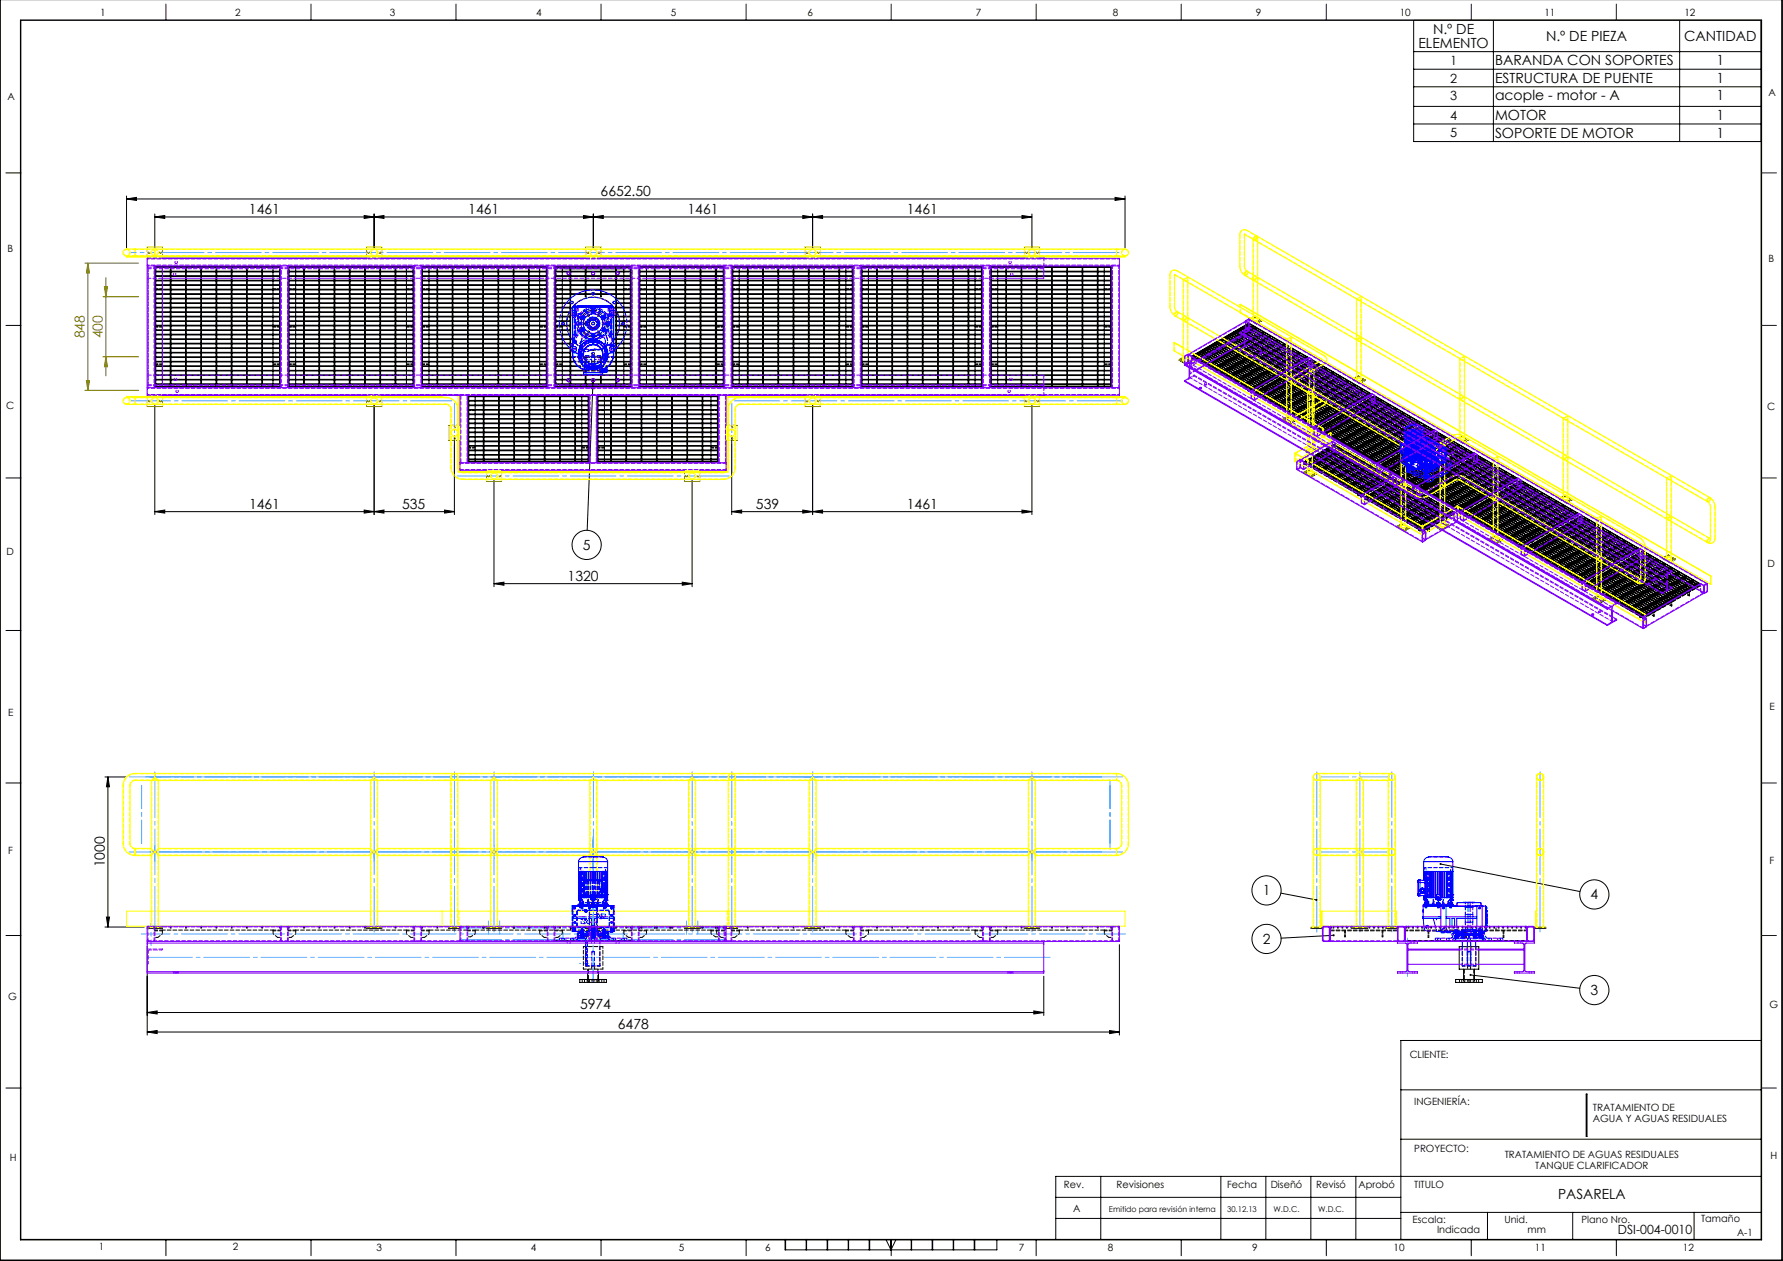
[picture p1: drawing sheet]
<svg xmlns="http://www.w3.org/2000/svg" width="594mm" height="420mm" viewBox="0 0 594 420" stroke-linecap="round" stroke-linejoin="round" font-family="sans-serif">
<defs><g id="words">
<g font-size="4.7">
<text x="477.4" y="11.4">N.º DE</text>
<text x="472.5" y="15.9">ELEMENTO</text>
<text x="515.1" y="13.7">N.º DE PIEZA</text>
<text x="561.1" y="13.7">CANTIDAD</text>
<text x="498.1" y="21.8">BARANDA CON SOPORTES</text>
<text x="571.9" y="21.8">1</text>
<text x="498.1" y="27.6">ESTRUCTURA DE PUENTE</text>
<text x="571.9" y="27.6">1</text>
<text x="498.1" y="33.4">acople - motor - A</text>
<text x="571.9" y="33.4">1</text>
<text x="498.1" y="40">MOTOR</text>
<text x="571.9" y="40">1</text>
<text x="498.1" y="45.9">SOPORTE DE MOTOR</text>
<text x="571.9" y="45.9">1</text>
<text x="200.1" y="65.2">6652.50</text>
<text x="82.9" y="71.2">1461</text>
<text x="156" y="71.2">1461</text>
<text x="229.1" y="71.2">1461</text>
<text x="302.1" y="71.2">1461</text>
<text x="83" y="169.4">1461</text>
<text x="134" y="169.4">535</text>
<text x="251.8" y="169.4">539</text>
<text x="302.1" y="169.4">1461</text>
<text x="194.2" y="183.2">5</text>
<text x="189.1" y="193.4">1320</text>
<text x="35" y="288.9" transform="rotate(-90 35 288.9)">1000</text>
<text x="420.7" y="298.2">1</text>
<text x="529.9" y="299.6">4</text>
<text x="420.7" y="314.4">2</text>
<text x="529.9" y="331.4">3</text>
<text x="193.2" y="336.2">5974</text>
<text x="205.8" y="342.7">6478</text>
<text x="519.1" y="399.3">PASARELA</text>
</g>
<g font-size="4.7" fill="#808000">
<text x="28.3" y="112.7" transform="rotate(-90 28.3 112.7)">848</text>
<text x="34.3" y="112.7" transform="rotate(-90 34.3 112.7)">400</text>
</g>
<g font-size="4.2">
<text x="483.1" y="21.6">1</text>
<text x="483.1" y="27.5">2</text>
<text x="483.1" y="33.3">3</text>
<text x="483.1" y="39.9">4</text>
<text x="483.1" y="45.7">5</text>
<text x="539" y="411.1">DSI-004-0010</text>
</g>
<g font-size="3.3">
<text x="33.4" y="5.4">1</text>
<text x="78.4" y="5.4">2</text>
<text x="129.9" y="5.4">3</text>
<text x="178.7" y="5.4">4</text>
<text x="223.5" y="5.4">5</text>
<text x="269" y="5.4">6</text>
<text x="325.1" y="5.4">7</text>
<text x="370.8" y="5.4">8</text>
<text x="418.3" y="5.4">9</text>
<text x="466.3" y="5.4">10</text>
<text x="514.5" y="5.4">11</text>
<text x="561.1" y="5.4">12</text>
<text x="2.5" y="33.4">A</text>
<text x="589.1" y="32.1">A</text>
<text x="2.5" y="83.8">B</text>
<text x="589.1" y="87.4">B</text>
<text x="2.1" y="136.1">C</text>
<text x="588.7" y="136.6">C</text>
<text x="2.2" y="184.8">D</text>
<text x="588.8" y="188.9">D</text>
<text x="2.7" y="238.4">E</text>
<text x="589.5" y="236.5">E</text>
<text x="2.7" y="284.3">F</text>
<text x="589.5" y="287.9">F</text>
<text x="2.7" y="333.1">G</text>
<text x="589.5" y="335.9">G</text>
<text x="469.6" y="352.5">CLIENTE:</text>
<text x="471.1" y="368.1">INGENIERÍA:</text>
<text x="530.6" y="370.1">TRATAMIENTO DE</text>
<text x="530.6" y="373.6">AGUA Y AGUAS RESIDUALES</text>
<text x="471.1" y="383.8">PROYECTO:</text>
<text x="3.2" y="386.6">H</text>
<text x="501.3" y="385.8">TRATAMIENTO DE AGUAS RESIDUALES</text>
<text x="511.5" y="389.3">TANQUE CLARIFICADOR</text>
<text x="589.8" y="385.9">H</text>
<text x="354.4" y="395.7">Rev.</text>
<text x="372" y="395.7">Revisiones</text>
<text x="408.8" y="395.7">Fecha</text>
<text x="423.3" y="395.7">Diseñó</text>
<text x="438.5" y="395.7">Revisó</text>
<text x="452.5" y="395.7">Aprobó</text>
<text x="471.1" y="395.7">TITULO</text>
<text x="357.5" y="403.6">A</text>
<text x="470.6" y="407.5">Escala:</text>
<text x="501.2" y="407.5">Unid.</text>
<text x="526.9" y="407.5">Plano Nro.</text>
<text x="566.7" y="406.9">Tamaño</text>
<text x="478.8" y="410.6">Indicada</text>
<text x="508.9" y="410.6">mm</text>
<text x="578.7" y="411.8">A-1</text>
<text x="32.9" y="416.5">1</text>
<text x="77.5" y="416.5">2</text>
<text x="125.4" y="416.8">3</text>
<text x="176.8" y="416.8">4</text>
<text x="226.1" y="416.8">5</text>
<text x="254.9" y="416.8">6</text>
<text x="339.4" y="416.8">7</text>
<text x="369.1" y="416.8">8</text>
<text x="417.1" y="416.8">9</text>
<text x="464.2" y="416.8">10</text>
<text x="511.3" y="416.8">11</text>
<text x="560.7" y="416.8">12</text>
</g>
<g font-size="2.7">
<text x="369.4" y="403.6">Emitido para revisión interna</text>
<text x="408.8" y="403.6">30.12.13</text>
<text x="424.3" y="403.6">W.D.C.</text>
<text x="439.1" y="403.6">W.D.C.</text>
</g>
</g></defs>
<g fill="none" stroke="#000" stroke-width=".33">
<path d="M0 0v419.8h593.7v-419.8M6.9 6.8h579.8v406h-579.8zM471 6.8v40.3h115.7M471 17.2h115.7M497.5 6.8v40.3M559.6 6.8v40.3M586.9 6.6v406.4h-580.1v-406.4M471 23.1h115.7M471 28.9h115.7M471 35.4h115.7M2 57.6h4.9M471 41.3h115.7"/>
<path d="M42.2 66.3l3.3-.6v1.1zM42.2 65.3v17.8M42.2 66.3h332.6M51.6 72.3l3.3-.5v1zM51.6 72.3h292.2M51.6 71.3v11.8M121.3 71.8l3.3 .5-3.3 .5zM124.6 72.3l3.3-.5v1zM124.6 71.3v11.8M194.4 71.8l3.3 .5-3.3 .5zM197.7 72.3l3.3-.5v1zM197.7 71.3v11.8"/>
<path d="M267.4 71.8l3.3 .5-3.3 .5zM270.7 71.3v11.8M270.7 72.3l3.3-.5v1zM340.5 71.8l3.3 .5-3.3 .5zM343.8 71.3v11.8M371.5 65.7l3.3 .6-3.3 .5zM374.8 65.3v17.8M2 108.4h4.9M51.6 134.5v36.9M124.6 134.5v36.9M197.6 126.1l.3 3.4-.9-.1zM197.6 126.1l-2 50.5"/>
<path d="M270.7 134.5v36.9M343.8 134.5v36.9M2 159.2h4.9M151.4 145.2v26.2M164.6 159.5v35.9M230.6 159.5v35.9M243.8 145.2v26.2M51.6 170.4l3.3-.5v1zM51.6 170.4h99.8M121.3 169.9l3.3 .5-3.3 .5zM124.6 170.4l3.3-.5v1zM148.1 169.9l3.3 .5-3.3 .5z"/>
<path d="M243.8 170.4l3.3-.5v1zM267.4 169.9l3.3 .5-3.3 .5zM270.7 170.4l3.3-.5v1zM340.5 169.9l3.3 .5-3.3 .5zM343.8 170.4h-100M164.6 194.4l3.3-.5v1zM164.6 194.4h66M227.3 193.9l3.3 .5-3.3 .5zM2 210h4.9M35 258.8h7M35.9 258.8v50M35.9 258.8l.6 3.3h-1z"/>
<path d="M2 260.8h4.9M426.7 297.5l11.9 2.2M479.9 287.8l46.5 9.2M2 311.6h4.9M35 308.8h13M35.5 305.5h1l-.6 3.3zM49 315.1v29.7M372.9 314.6v30.2M444.3 311.5l-17.5 1M49 337.2l3.4-.5v1zM49 337.2h298.7M344.4 336.7l3.3 .5-3.3 .5z"/>
<path d="M347.7 325.1v13.1M489.9 324.7l36.4 4.5M49 343.7l3.4-.5v1.1zM49 343.7h323.9M369.6 343.2l3.3 .5-3.3 .6zM586.7 346.6h-120v66.2M2 362.4h4.9M466.7 363h120M466.7 379.4h120M528.4 364.4h.3v14.1h-.3zM351.7 398.8h115M366.7 391.8v21"/>
<path d="M406.7 391.8v21M421.7 391.8v21M436.7 391.8v21M451.7 391.8v21M586.7 391.8h-235v21M55.3 412.8v5.4M103.6 412.8v5.4M151.9 412.8v5.4M200.2 412.8v5.4M248.6 412.8v5.4M261.5 412.8v3.5h70.6v-3.5M261.7 412.8v3.5"/>
<path d="M268.6 412.8v3.5M268.7 412.8v3.5M275.6 412.8v3.5M275.7 412.8v3.5M282.6 412.8v3.5M282.7 412.8v3.5M289.6 412.8v3.5M289.7 412.8v3.5M295.1 412.8l1.7 3.5M296.7 412.8v3.5M296.8 412.8v3.5M296.9 412.8v5.4"/>
<path d="M298.5 412.8l-1.7 3.5M303.6 412.8v3.5M303.7 412.8v3.5M310.6 412.8v3.5M310.7 412.8v3.5M317.6 412.8v3.5M317.7 412.8v3.5M324.6 412.8v3.5M324.7 412.8v3.5M345.2 412.8v5.4M351.7 405.8h115M393.5 412.8v5.4"/>
<path d="M441.9 412.8v5.4M466.7 403.8h120M490.1 412.8v5.4M495.5 403.8v9M523.9 403.8v9M538.5 412.8v5.4M564.4 403.8v9"/>
<circle cx="195.4" cy="181.5" r="4.9"/>
<circle cx="421.9" cy="296.6" r="4.9"/>
<circle cx="531.1" cy="297.9" r="4.9"/>
<circle cx="422" cy="312.7" r="4.9"/>
<circle cx="531.1" cy="329.8" r="4.9"/>
</g>
<path d="M28.3 87.6h17.9M29.3 87.6v42.4M29.3 87.6l.5 3.3h-1zM34.3 98.8h11.9M34.8 95.5h1l-.5 3.3zM35.3 92.5v32.7M34.3 118.8h11.9M35.3 118.8l.5 3.3h-1zM28.3 130h17.9M28.8 126.7h1l-.5 3.3z" fill="none" stroke="#808000" stroke-width=".33"/>
<path d="M151.4 134.4v23.3M243.8 157.7v-23.3M369.8 259.6v23.3M462.8 258.8h-23.3M462.8 283.8h-23.3" fill="none" stroke="#53a9ff" stroke-width=".33" stroke-dasharray="15.2 1.3 1.3 1.3" stroke-dashoffset="5.5"/>
<g fill="none" stroke="#53a9ff" stroke-width=".33" stroke-dasharray="15.2 1.3 1.3 1.3" stroke-dashoffset="-.3">
<path d="M51.6 256.8v54M124.6 256.8v54M151.4 256.8v54M164.6 256.8v54M197.7 256.8v54M230.6 256.8v54M243.8 256.8v54M270.7 256.8v54M343.8 256.8v54M438.7 256.8v54M453 256.8v54M463.7 256.8v54"/>
<path d="M513.1 256.8v54M124.6 283.8h-73M197.7 283.8h-73.1M270.7 283.8h-73M343.8 283.8h-73.1"/>
</g>
<path d="M468.9 325.2v-12.7" fill="none" stroke="#53a9ff" stroke-width=".33" stroke-dasharray="15.2 1.3 1.3 1.3" stroke-dashoffset="10.8"/>
<path d="M43 133.5h107.5M43 258.8h107.5M43 283.8h107.5" fill="none" stroke="#53a9ff" stroke-width=".33" stroke-dasharray="15.2 1.3 1.3 1.3" stroke-dashoffset="1.5"/>
<path d="M152.3 158.5h90.6M152.3 258.8h90.6M152.3 283.8h90.6" fill="none" stroke="#53a9ff" stroke-width=".33" stroke-dasharray="15.2 1.3 1.3 1.3" stroke-dashoffset=".4"/>
<path d="M244.6 133.5h129.3M244.6 258.8h129.3M244.6 283.8h129.3" fill="none" stroke="#53a9ff" stroke-width=".33" stroke-dasharray="15.2 1.3 1.3 1.3" stroke-dashoffset=".1"/>
<path d="M366.9 283.8h-23.1M47.1 311.1h327.8" fill="none" stroke="#53a9ff" stroke-width=".33" stroke-dasharray="15.2 1.3 1.3 1.3" stroke-dashoffset="5.6"/>
<path d="M373.9 84.1h-322.3M47.7 318.9h303.3" fill="none" stroke="#53a9ff" stroke-width=".33" stroke-dasharray="15.2 1.3 1.3 1.3" stroke-dashoffset="-1.2"/>
<g fill="none" stroke="#53a9ff" stroke-width=".33" stroke-dasharray="15.2 1.3 1.3 1.3">
<path d="M48.6 258.8h3M51.6 258.8h-1.6M53.6 258.8h-2M124.6 258.8h-3M124.6 258.8h2M164.6 258.8h2M199.7 258.8h-2M230.6 258.8h2M270.7 258.8h-3M270.7 258.8h2M343.8 258.8h.1M51.6 283.8v3"/>
<path d="M51.6 283.8h-1.6M51.6 281.8v2M53 283.8h-3M124.6 283.8v3M124.6 283.8v2M197.7 283.8v2M270.7 283.8v2M270.7 283.8v3M343.8 283.8v2M343.8 283.8v3M49.7 309v-.2M49.7 309.2v-.2"/>
<path d="M53.5 309v-.2M53.5 309.2v-.2M122.8 309v-.2M122.8 309.2v-.2M126.5 309v-.2M126.5 309.2v-.2M151.4 309v-.2M151.4 309.2v-.2M162.7 309v-2.2M162.7 311.2v-2.2M166.5 309v-2.2M166.5 311.2v-2.2"/>
<path d="M187.6 310.5v2.8M197.6 319.7v2.1M197.6 317v-2.2M207.6 310.5v2.8M228.7 309v-2.2M228.7 311.2v-2.2M232.5 309v-2.2M232.5 311.2v-2.2M243.8 309v-.2M243.8 309.2v-.2M268.9 309v-.2M268.9 309.2v-.2"/>
<path d="M272.6 309v-.2M272.6 309.2v-.2M341.9 309v-.2M341.9 309.2v-.2M345.7 309v-.2M345.7 309.2v-.2M197.6 327.2v-1M197.6 326.7v-.5M197.6 326.7v.5M197.6 326.2v-3.4M197.6 322.8v-1"/>
</g>
<path d="M366.9 283.8h-24.5" fill="none" stroke="#53a9ff" stroke-width=".33" stroke-dasharray="15.2 1.3 1.3 1.3" stroke-dashoffset="4.9"/>
<path d="M126 283.8h-75.8M199.1 283.8h-75.8M272.1 283.8h-75.8M345.2 283.8h-75.8" fill="none" stroke="#53a9ff" stroke-width=".33" stroke-dasharray="15.2 1.3 1.3 1.3" stroke-dashoffset="-1.7"/>
<path d="M366.9 258.8h-315.3" fill="none" stroke="#53a9ff" stroke-width=".33" stroke-dasharray="15.2 1.3 1.3 1.3" stroke-dashoffset="2.3"/>
<path d="M47.2 261.6v19.3M369.8 280.9v-19.3" fill="none" stroke="#53a9ff" stroke-width=".33" stroke-dasharray="15.2 1.3 1.3 1.3" stroke-dashoffset="7.5"/>
<path d="M164.6 281.8v4M230.6 281.8v4M243.8 281.8v4" fill="none" stroke="#53a9ff" stroke-width=".33" stroke-dasharray="15.2 1.3 1.3 1.3" stroke-dashoffset="15.1"/>
<path d="M153.3 309h88.6M153.3 313.1h88.6" fill="none" stroke="#53a9ff" stroke-width=".33" stroke-dasharray="15.2 1.3 1.3 1.3" stroke-dashoffset="1.4"/>
<path d="M197.6 317v4.8M197.7 320.9h-4.6" fill="none" stroke="#53a9ff" stroke-width=".33" stroke-dasharray="15.2 1.3 1.3 1.3" stroke-dashoffset="14.8"/>
<path d="M197.6 296.9v11.5" fill="none" stroke="#53a9ff" stroke-width=".33" stroke-dasharray="15.2 1.3 1.3 1.3" stroke-dashoffset="11.4"/>
<path d="M197.6 289.2v-9.4" fill="none" stroke="#53a9ff" stroke-width=".33" stroke-dasharray="15.2 1.3 1.3 1.3" stroke-dashoffset="12.5"/>
<path d="M197.6 289.3v-9.7" fill="none" stroke="#53a9ff" stroke-width=".33" stroke-dasharray="15.2 1.3 1.3 1.3" stroke-dashoffset="12.3"/>
<path d="M197.6 289.5v-10" fill="none" stroke="#53a9ff" stroke-width=".33" stroke-dasharray="15.2 1.3 1.3 1.3" stroke-dashoffset="12.2"/>
<path d="M197.6 291v-12.3" fill="none" stroke="#53a9ff" stroke-width=".33" stroke-dasharray="15.2 1.3 1.3 1.3" stroke-dashoffset="11"/>
<path d="M197.6 292.2v-7.2" fill="none" stroke="#53a9ff" stroke-width=".33" stroke-dasharray="15.2 1.3 1.3 1.3" stroke-dashoffset="13.5"/>
<path d="M197.6 296.5v12.5" fill="none" stroke="#53a9ff" stroke-width=".33" stroke-dasharray="15.2 1.3 1.3 1.3" stroke-dashoffset="10.9"/>
<path d="M50.3 314.9v-7.5" fill="none" stroke="#53a9ff" stroke-width=".33" stroke-dasharray="15.2 1.3 1.3 1.3" stroke-dashoffset="13.4"/>
<path d="M51.6 84.1h-8.6" fill="none" stroke="#53a9ff" stroke-width=".33" stroke-dasharray="15.2 1.3 1.3 1.3" stroke-dashoffset="12.9"/>
<path d="M0 -.1v419.9h593.7v-419.9" fill="none" stroke="#000" stroke-width=".5"/>
<g fill="none" stroke="#191924" stroke-width=".33">
<path d="M6.8 6.6h580.1M55.3 1.4v5.4M103.6 1.4v5.4M151.9 1.4v5.4M200.2 1.4v5.4M248.6 1.4v5.4M296.9 1.4v5.4M345.2 1.4v5.4M393.5 1.4v5.4M441.9 1.4v5.4M490.1 1.4v5.4M538.5 1.4v5.4"/>
<path d="M586.8 57.6h5M586.8 108.4h5M586.8 159.2h5M586.8 210h5M586.8 260.8h5M586.8 311.6h5M586.8 362.4h5"/>
</g>
<g fill="#000">
<path d="M42.2 66.3l3.3-.6v1.1zM371.5 65.7l3.3 .6-3.3 .5z"/>
<path d="M51.6 72.3l3.3-.5v1zM121.3 71.8l3.3 .5-3.3 .5zM124.6 72.3l3.3-.5v1zM194.4 71.8l3.3 .5-3.3 .5zM197.7 72.3l3.3-.5v1zM267.4 71.8l3.3 .5-3.3 .5zM51.6 170.4l3.3-.5v1zM121.3 169.9l3.3 .5-3.3 .5z"/>
<path d="M270.7 72.3l3.3-.5v1zM340.5 71.8l3.3 .5-3.3 .5z"/>
<path d="M197.6 126.1l.3 3.4-.9-.1zM479.7 287.5l-.1 .2 .3 .1-.3-.1a.34 .34 0 0 0 .4 .4 .34 .34 0 0 0 .2-.5 .34 .34 0 0 0-.5-.1zM489.6 324.5l-.1 .2h.4h-.4a.34 .34 0 0 0 .5 .3 .34 .34 0 0 0 .2-.5 .34 .34 0 0 0-.6 0zM444.1 311.2a.35 .35 0 0 0 0 .6 .35 .35 0 0 0 .5-.3h-.3h.3l-.1-.2zM438.4 299.4a.35 .35 0 0 0-.1 .6 .35 .35 0 0 0 .6-.2l-.3-.1 .3 .1-.2-.4z"/>
<path d="M148.1 169.9l3.3 .5-3.3 .5zM124.6 170.4l3.3-.5v1z"/>
<path d="M270.7 170.4l3.3-.5v1zM340.5 169.9l3.3 .5-3.3 .5z"/>
<path d="M35.5 305.5h1l-.6 3.3zM35.9 258.8l.6 3.3h-1z"/>
<path d="M49 337.2l3.4-.5v1zM344.4 336.7l3.3 .5-3.3 .5zM49 343.7l3.4-.5v1.1zM369.6 343.2l3.3 .5-3.3 .6zM164.6 194.4l3.3-.5v1zM227.3 193.9l3.3 .5-3.3 .5zM243.8 170.4l3.3-.5v1zM267.4 169.9l3.3 .5-3.3 .5z"/>
</g>
<g fill="#808000">
<path d="M29.3 87.6l.5 3.3h-1zM28.8 126.7h1l-.5 3.3z"/>
<path d="M34.8 95.5h1l-.5 3.3zM35.3 118.8l.5 3.3h-1z"/>
</g>
<g fill="none" stroke="#000" stroke-width=".33">
<path d="M51.6 88.8h41.8v40h-41.8zM51.9 90.6h4.8v1.2h-4.8zM51.9 92.1h4.8v1.2h-4.8zM51.9 93.6h4.8v1.2h-4.8zM51.9 95.1h4.8v1.2h-4.8zM51.9 96.6h4.8v1.2h-4.8zM51.9 89.1h4.8v1.2h-4.8zM51.9 99.6h4.8v1.2h-4.8zM51.9 98.1h4.8v1.2h-4.8zM54.1 88.6v.2M54.1 89.1v1.2M54.1 90.6v1.2"/>
<path d="M54.1 92.1v1.2M54.1 93.6v1.2M54.1 95.1v1.2M54.1 96.6v1.2M54.1 98.1v1.2M54.1 99.6v1.2M57 90.6h4.8v1.2h-4.8zM57 92.1h4.8v1.2h-4.8zM57 93.6h4.8v1.2h-4.8zM57 95.1h4.8v1.2h-4.8zM57 96.6h4.8v1.2h-4.8zM57 89.1h4.8v1.2h-4.8z"/>
<path d="M57 99.6h4.8v1.2h-4.8zM57 98.1h4.8v1.2h-4.8zM62.1 90.6h4.8v1.2h-4.8zM62.1 92.1h4.8v1.2h-4.8zM62.1 93.6h4.8v1.2h-4.8zM62.1 95.1h4.8v1.2h-4.8zM62.1 96.6h4.8v1.2h-4.8zM62.1 89.1h4.8v1.2h-4.8zM62.1 99.6h4.8v1.2h-4.8zM62.1 98.1h4.8v1.2h-4.8zM67.1 90.6h4.9v1.2h-4.9zM67.1 92.1h4.9v1.2h-4.9z"/>
<path d="M67.1 93.6h4.9v1.2h-4.9zM67.1 95.1h4.9v1.2h-4.9zM67.1 96.6h4.9v1.2h-4.9zM67.1 89.1h4.9v1.2h-4.9zM67.1 99.6h4.9v1.2h-4.9zM67.1 98.1h4.9v1.2h-4.9zM72.2 90.6h4.8v1.2h-4.8zM72.2 92.1h4.8v1.2h-4.8zM72.2 93.6h4.8v1.2h-4.8zM72.2 95.1h4.8v1.2h-4.8zM72.2 96.6h4.8v1.2h-4.8zM72.2 89.1h4.8v1.2h-4.8z"/>
<path d="M72.2 99.6h4.8v1.2h-4.8zM72.2 98.1h4.8v1.2h-4.8zM77.3 90.6h4.8v1.2h-4.8zM77.3 92.1h4.8v1.2h-4.8zM77.3 93.6h4.8v1.2h-4.8zM77.3 95.1h4.8v1.2h-4.8zM77.3 96.6h4.8v1.2h-4.8zM77.3 89.1h4.8v1.2h-4.8zM77.3 99.6h4.8v1.2h-4.8zM77.3 98.1h4.8v1.2h-4.8zM82.4 90.6h4.8v1.2h-4.8zM82.4 92.1h4.8v1.2h-4.8z"/>
<path d="M82.4 93.6h4.8v1.2h-4.8zM82.4 95.1h4.8v1.2h-4.8zM82.4 96.6h4.8v1.2h-4.8zM82.4 89.1h4.8v1.2h-4.8zM82.4 99.6h4.8v1.2h-4.8zM82.4 98.1h4.8v1.2h-4.8zM87.5 90.6h5.7v1.2h-5.7zM87.5 92.1h5.7v1.2h-5.7zM87.5 93.6h5.7v1.2h-5.7zM87.5 95.1h5.7v1.2h-5.7zM87.5 96.6h5.7v1.2h-5.7zM87.5 89.1h5.7v1.2h-5.7z"/>
<path d="M87.5 99.6h5.7v1.2h-5.7zM87.5 98.1h5.7v1.2h-5.7zM90.9 88.6v.2M90.9 89.1v1.2M90.9 90.6v1.2M90.9 92.1v1.2M90.9 93.6v1.2M90.9 95.1v1.2M90.9 96.6v1.2M90.9 98.1v1.2M90.9 99.6v1.2M96.1 88.8h41.7v40h-41.7z"/>
<path d="M96.3 90.6h4.8v1.2h-4.8zM96.3 92.1h4.8v1.2h-4.8zM96.3 93.6h4.8v1.2h-4.8zM96.3 95.1h4.8v1.2h-4.8zM96.3 96.6h4.8v1.2h-4.8zM96.3 89.1h4.8v1.2h-4.8zM96.3 99.6h4.8v1.2h-4.8zM96.3 98.1h4.8v1.2h-4.8zM98.5 88.6v.2M98.5 89.1v1.2M98.5 90.6v1.2M98.5 92.1v1.2"/>
<path d="M98.5 93.6v1.2M98.5 95.1v1.2M98.5 96.6v1.2M98.5 98.1v1.2M98.5 99.6v1.2M101.4 90.6h4.8v1.2h-4.8zM101.4 92.1h4.8v1.2h-4.8zM101.4 93.6h4.8v1.2h-4.8zM101.4 95.1h4.8v1.2h-4.8zM101.4 96.6h4.8v1.2h-4.8zM101.4 89.1h4.8v1.2h-4.8zM101.4 99.6h4.8v1.2h-4.8z"/>
<path d="M101.4 98.1h4.8v1.2h-4.8zM106.5 90.6h4.8v1.2h-4.8zM106.5 92.1h4.8v1.2h-4.8zM106.5 93.6h4.8v1.2h-4.8zM106.5 95.1h4.8v1.2h-4.8zM106.5 96.6h4.8v1.2h-4.8zM106.5 89.1h4.8v1.2h-4.8zM106.5 99.6h4.8v1.2h-4.8zM106.5 98.1h4.8v1.2h-4.8zM111.5 90.6h4.9v1.2h-4.9zM111.5 92.1h4.9v1.2h-4.9zM111.5 93.6h4.9v1.2h-4.9z"/>
<path d="M111.5 95.1h4.9v1.2h-4.9zM111.5 96.6h4.9v1.2h-4.9zM111.5 89.1h4.9v1.2h-4.9zM111.5 99.6h4.9v1.2h-4.9zM111.5 98.1h4.9v1.2h-4.9zM116.6 90.6h4.9v1.2h-4.9zM116.6 92.1h4.9v1.2h-4.9zM116.6 93.6h4.9v1.2h-4.9zM116.6 95.1h4.9v1.2h-4.9zM116.6 96.6h4.9v1.2h-4.9zM116.6 89.1h4.9v1.2h-4.9zM116.6 99.6h4.9v1.2h-4.9z"/>
<path d="M116.6 98.1h4.9v1.2h-4.9zM121.7 90.6h4.8v1.2h-4.8zM121.7 92.1h4.8v1.2h-4.8zM121.7 93.6h4.8v1.2h-4.8zM121.7 95.1h4.8v1.2h-4.8zM121.7 96.6h4.8v1.2h-4.8zM121.7 89.1h4.8v1.2h-4.8zM121.7 99.6h4.8v1.2h-4.8zM121.7 98.1h4.8v1.2h-4.8zM126.8 90.6h4.8v1.2h-4.8zM126.8 92.1h4.8v1.2h-4.8zM126.8 93.6h4.8v1.2h-4.8z"/>
<path d="M126.8 95.1h4.8v1.2h-4.8zM126.8 96.6h4.8v1.2h-4.8zM126.8 89.1h4.8v1.2h-4.8zM126.8 99.6h4.8v1.2h-4.8zM126.8 98.1h4.8v1.2h-4.8zM131.9 90.6h5.7v1.2h-5.7zM131.9 92.1h5.7v1.2h-5.7zM131.9 93.6h5.7v1.2h-5.7zM131.9 95.1h5.7v1.2h-5.7zM131.9 96.6h5.7v1.2h-5.7zM131.9 89.1h5.7v1.2h-5.7zM131.9 99.6h5.7v1.2h-5.7z"/>
<path d="M131.9 98.1h5.7v1.2h-5.7zM135.4 88.6v.2M135.4 89.1v1.2M135.4 90.6v1.2M135.4 92.1v1.2M135.4 93.6v1.2M135.4 95.1v1.2M135.4 96.6v1.2M135.4 98.1v1.2M135.4 99.6v1.2M140.5 88.8h41.7v40h-41.7zM140.7 90.6h4.9v1.2h-4.9z"/>
<path d="M140.7 92.1h4.9v1.2h-4.9zM140.7 93.6h4.9v1.2h-4.9zM140.7 95.1h4.9v1.2h-4.9zM140.7 96.6h4.9v1.2h-4.9zM140.7 89.1h4.9v1.2h-4.9zM140.7 99.6h4.9v1.2h-4.9zM140.7 98.1h4.9v1.2h-4.9zM142.9 88.6v.2M142.9 89.1v1.2M142.9 90.6v1.2M142.9 92.1v1.2M142.9 93.6v1.2"/>
<path d="M142.9 95.1v1.2M142.9 96.6v1.2M142.9 98.1v1.2M142.9 99.6v1.2M145.8 90.6h4.9v1.2h-4.9zM145.8 92.1h4.9v1.2h-4.9zM145.8 93.6h4.9v1.2h-4.9zM145.8 95.1h4.9v1.2h-4.9zM145.8 96.6h4.9v1.2h-4.9zM145.8 89.1h4.9v1.2h-4.9zM145.8 99.6h4.9v1.2h-4.9zM145.8 98.1h4.9v1.2h-4.9z"/>
<path d="M150.9 90.6h4.9v1.2h-4.9zM150.9 92.1h4.9v1.2h-4.9zM150.9 93.6h4.9v1.2h-4.9zM150.9 95.1h4.9v1.2h-4.9zM150.9 96.6h4.9v1.2h-4.9zM150.9 89.1h4.9v1.2h-4.9zM150.9 99.6h4.9v1.2h-4.9zM150.9 98.1h4.9v1.2h-4.9zM156 90.6h4.8v1.2h-4.8zM156 92.1h4.8v1.2h-4.8zM156 93.6h4.8v1.2h-4.8zM156 95.1h4.8v1.2h-4.8z"/>
<path d="M156 96.6h4.8v1.2h-4.8zM156 89.1h4.8v1.2h-4.8zM156 99.6h4.8v1.2h-4.8zM156 98.1h4.8v1.2h-4.8zM161 90.6h4.9v1.2h-4.9zM161 92.1h4.9v1.2h-4.9zM161 93.6h4.9v1.2h-4.9zM161 95.1h4.9v1.2h-4.9zM161 96.6h4.9v1.2h-4.9zM161 89.1h4.9v1.2h-4.9zM161 99.6h4.9v1.2h-4.9zM161 98.1h4.9v1.2h-4.9z"/>
<path d="M166.1 90.6h4.9v1.2h-4.9zM166.1 92.1h4.9v1.2h-4.9zM166.1 93.6h4.9v1.2h-4.9zM166.1 95.1h4.9v1.2h-4.9zM166.1 96.6h4.9v1.2h-4.9zM166.1 89.1h4.9v1.2h-4.9zM166.1 99.6h4.9v1.2h-4.9zM166.1 98.1h4.9v1.2h-4.9zM171.2 90.6h4.9v1.2h-4.9zM171.2 92.1h4.9v1.2h-4.9zM171.2 93.6h4.9v1.2h-4.9zM171.2 95.1h4.9v1.2h-4.9z"/>
<path d="M171.2 96.6h4.9v1.2h-4.9zM171.2 89.1h4.9v1.2h-4.9zM171.2 99.6h4.9v1.2h-4.9zM171.2 98.1h4.9v1.2h-4.9zM176.3 90.6h5.7v1.2h-5.7zM176.3 92.1h5.7v1.2h-5.7zM176.3 93.6h5.7v1.2h-5.7zM176.3 95.1h5.7v1.2h-5.7zM176.3 96.6h5.7v1.2h-5.7zM176.3 89.1h5.7v1.2h-5.7zM176.3 99.6h5.7v1.2h-5.7zM176.3 98.1h5.7v1.2h-5.7z"/>
<path d="M179.8 88.6v.2M179.8 89.1v1.2M179.8 90.6v1.2M179.8 92.1v1.2M179.8 93.6v1.2M179.8 95.1v1.2M179.8 96.6v1.2M179.8 98.1v1.2M179.8 99.6v1.2M184.8 88.8h25.5l.2 .3-.2 39.7h-25.5zM185.1 90.6h4.8v1.2h-4.8zM185.1 92.1h4.8v1.2h-4.8z"/>
<path d="M185.1 93.6h4.8v1.2h-4.8zM185.1 95.1h4.8v1.2h-4.8zM185.1 96.6h4.8v1.2h-4.8zM185.1 89.1h4.8v1.2h-4.8zM185.1 99.6h4.8v1.2h-4.8zM185.1 98.1h4.8v1.2h-4.8zM187.3 89.5h2.6M187.3 88.6v.2M187.3 89.1v1.2M187.3 90.6v1.2M187.3 92.1v1.2M187.3 93.6v1.2"/>
<path d="M187.3 95.1v1.2M187.3 96.6v1.2M187.3 98.1v1.2M187.3 99.6v1.2M189.2 90.6a.52 .52 0 0 0-.1 .8 .52 .52 0 0 0 .8-.2M189.7 90.6l.2 .2M190.1 90.6h4.9v1.2h-4.9zM190.1 92.1h4.9v1.2h-4.9zM190.1 93.6h4.9v1.2h-4.9zM190.1 95.1h4.9v1.2h-4.9zM190.1 96.6h4.9v1.2h-4.9zM190.1 89.1h4.9v1.2h-4.9z"/>
<path d="M190.1 89.5h4.9M195.2 90.6h4.9v1.2h-4.9zM195.2 92.1h4.9v1.2h-4.9zM195.2 93.6h4.9v1.2h-4.9zM195.2 95.1h4.9v1.2h-4.9zM195.2 96.6h4.9v1.2h-4.9zM195.2 89.1h4.9v1.2h-4.9zM195.2 89.5h4.9M197.3 90.6a.52 .52 0 0 0-.1 .8 .52 .52 0 0 0 .8 0 .52 .52 0 0 0-.1-.8M200.3 89.1h4.8v1.2h-4.8zM200.3 90.6h4.8v1.2h-4.8zM200.3 92.1h4.8v1.2h-4.8z"/>
<path d="M200.3 93.6h4.8v1.2h-4.8zM200.3 95.1h4.8v1.2h-4.8zM200.3 96.6h4.8v1.2h-4.8zM200.3 89.5h4.8M205.4 90.6h4.7v1.2h-4.7zM205.4 92.1h4.7v1.2h-4.7zM205.4 93.6h4.7v1.2h-4.7zM205.4 95.1h4.7v1.2h-4.7zM205.4 96.6h4.7v1.2h-4.7zM205.4 89.1h4.7v1.2h-4.7zM205.4 98.1h4.7v1.2h-4.7zM205.4 99.6h4.7v1.2h-4.7z"/>
<path d="M205.4 89.5h2.4M205.5 90.6h-.1M206 90.6a.53 .53 0 0 1 .2 .7 .53 .53 0 0 1-.8 .1M207.8 88.6v.2M207.8 89.1v1.2M207.8 90.6v1.2M207.8 92.1v1.2M207.8 93.6v1.2M207.8 95.1v1.2M207.8 96.6v1.2M207.8 98.1v1.2M207.8 99.6v1.2"/>
<path d="M212.9 88.8h28.3v40h-28.3zM213.2 90.6h4.8v1.2h-4.8zM213.2 92.1h4.8v1.2h-4.8zM213.2 93.6h4.8v1.2h-4.8zM213.2 95.1h4.8v1.2h-4.8zM213.2 96.6h4.8v1.2h-4.8zM213.2 89.1h4.8v1.2h-4.8zM213.2 99.6h4.8v1.2h-4.8zM213.2 98.1h4.8v1.2h-4.8zM215.4 88.6v.2M215.4 89.1v1.2M215.4 90.6v1.2"/>
<path d="M215.4 92.1v1.2M215.4 93.6v1.2M215.4 95.1v1.2M215.4 96.6v1.2M215.4 98.1v1.2M215.4 99.6v1.2M218.3 90.6h4.8v1.2h-4.8zM218.3 92.1h4.8v1.2h-4.8zM218.3 93.6h4.8v1.2h-4.8zM218.3 95.1h4.8v1.2h-4.8zM218.3 96.6h4.8v1.2h-4.8zM218.3 89.1h4.8v1.2h-4.8z"/>
<path d="M218.3 99.6h4.8v1.2h-4.8zM218.3 98.1h4.8v1.2h-4.8zM223.3 90.6h4.9v1.2h-4.9zM223.3 92.1h4.9v1.2h-4.9zM223.3 93.6h4.9v1.2h-4.9zM223.3 95.1h4.9v1.2h-4.9zM223.3 96.6h4.9v1.2h-4.9zM223.3 89.1h4.9v1.2h-4.9zM223.3 99.6h4.9v1.2h-4.9zM223.3 98.1h4.9v1.2h-4.9zM228.4 90.6h4.9v1.2h-4.9zM228.4 92.1h4.9v1.2h-4.9z"/>
<path d="M228.4 93.6h4.9v1.2h-4.9zM228.4 95.1h4.9v1.2h-4.9zM228.4 96.6h4.9v1.2h-4.9zM228.4 89.1h4.9v1.2h-4.9zM228.4 99.6h4.9v1.2h-4.9zM228.4 98.1h4.9v1.2h-4.9zM233.5 90.6h4.8v1.2h-4.8zM233.5 92.1h4.8v1.2h-4.8zM233.5 93.6h4.8v1.2h-4.8zM233.5 95.1h4.8v1.2h-4.8zM233.5 96.6h4.8v1.2h-4.8zM233.5 89.1h4.8v1.2h-4.8z"/>
<path d="M233.5 99.6h4.8v1.2h-4.8zM233.5 98.1h4.8v1.2h-4.8zM238.6 90.6h2.3v1.2h-2.3zM238.6 92.1h2.3v1.2h-2.3zM238.6 93.6h2.3v1.2h-2.3zM238.6 95.1h2.3v1.2h-2.3zM238.6 96.6h2.3v1.2h-2.3zM238.6 89.1h2.3v1.2h-2.3zM238.6 99.6h2.3v1.2h-2.3zM238.6 98.1h2.3v1.2h-2.3zM238.7 88.6v.2M238.7 89.1v1.2"/>
<path d="M238.7 90.6v1.2M238.7 92.1v1.2M238.7 93.6v1.2M238.7 95.1v1.2M238.7 96.6v1.2M238.7 98.1v1.2M238.7 99.6v1.2M243.9 88.8h40.3v40h-40.3zM244.2 90.6h4.8v1.2h-4.8zM244.2 92.1h4.8v1.2h-4.8zM244.2 93.6h4.8v1.2h-4.8zM244.2 95.1h4.8v1.2h-4.8z"/>
<path d="M244.2 96.6h4.8v1.2h-4.8zM244.2 89.1h4.8v1.2h-4.8zM244.2 99.6h4.8v1.2h-4.8zM244.2 98.1h4.8v1.2h-4.8zM246.3 88.6v.2M246.3 89.1v1.2M246.3 90.6v1.2M246.3 92.1v1.2M246.3 93.6v1.2M246.3 95.1v1.2M246.3 96.6v1.2M246.3 98.1v1.2"/>
<path d="M246.3 99.6v1.2M249.2 90.6h4.9v1.2h-4.9zM249.2 92.1h4.9v1.2h-4.9zM249.2 93.6h4.9v1.2h-4.9zM249.2 95.1h4.9v1.2h-4.9zM249.2 96.6h4.9v1.2h-4.9zM249.2 89.1h4.9v1.2h-4.9zM249.2 99.6h4.9v1.2h-4.9zM249.2 98.1h4.9v1.2h-4.9zM254.3 90.6h4.9v1.2h-4.9zM254.3 92.1h4.9v1.2h-4.9zM254.3 93.6h4.9v1.2h-4.9z"/>
<path d="M254.3 95.1h4.9v1.2h-4.9zM254.3 96.6h4.9v1.2h-4.9zM254.3 89.1h4.9v1.2h-4.9zM254.3 99.6h4.9v1.2h-4.9zM254.3 98.1h4.9v1.2h-4.9zM259.4 90.6h4.8v1.2h-4.8zM259.4 92.1h4.8v1.2h-4.8zM259.4 93.6h4.8v1.2h-4.8zM259.4 95.1h4.8v1.2h-4.8zM259.4 96.6h4.8v1.2h-4.8zM259.4 89.1h4.8v1.2h-4.8zM259.4 99.6h4.8v1.2h-4.8z"/>
<path d="M259.4 98.1h4.8v1.2h-4.8zM264.5 90.6h4.8v1.2h-4.8zM264.5 92.1h4.8v1.2h-4.8zM264.5 93.6h4.8v1.2h-4.8zM264.5 95.1h4.8v1.2h-4.8zM264.5 96.6h4.8v1.2h-4.8zM264.5 89.1h4.8v1.2h-4.8zM264.5 99.6h4.8v1.2h-4.8zM264.5 98.1h4.8v1.2h-4.8zM269.6 90.6h4.8v1.2h-4.8zM269.6 92.1h4.8v1.2h-4.8zM269.6 93.6h4.8v1.2h-4.8z"/>
<path d="M269.6 95.1h4.8v1.2h-4.8zM269.6 96.6h4.8v1.2h-4.8zM269.6 89.1h4.8v1.2h-4.8zM269.6 99.6h4.8v1.2h-4.8zM269.6 98.1h4.8v1.2h-4.8zM274.6 90.6h4.9v1.2h-4.9zM274.6 92.1h4.9v1.2h-4.9zM274.6 93.6h4.9v1.2h-4.9zM274.6 95.1h4.9v1.2h-4.9zM274.6 96.6h4.9v1.2h-4.9zM274.6 89.1h4.9v1.2h-4.9zM274.6 99.6h4.9v1.2h-4.9z"/>
<path d="M274.6 98.1h4.9v1.2h-4.9zM279.7 90.6h4.2v1.2h-4.2zM279.7 92.1h4.2v1.2h-4.2zM279.7 93.6h4.2v1.2h-4.2zM279.7 95.1h4.2v1.2h-4.2zM279.7 96.6h4.2v1.2h-4.2zM279.7 89.1h4.2v1.2h-4.2zM279.7 99.6h4.2v1.2h-4.2zM279.7 98.1h4.2v1.2h-4.2zM281.8 88.6v.2M281.8 89.1v1.2M281.8 90.6v1.2"/>
<path d="M281.8 92.1v1.2M281.8 93.6v1.2M281.8 95.1v1.2M281.8 96.6v1.2M281.8 98.1v1.2M281.8 99.6v1.2M286.9 88.8h40.3v40h-40.3zM287.2 90.6h4.8v1.2h-4.8zM287.2 92.1h4.8v1.2h-4.8zM287.2 93.6h4.8v1.2h-4.8zM287.2 95.1h4.8v1.2h-4.8zM287.2 96.6h4.8v1.2h-4.8z"/>
<path d="M287.2 89.1h4.8v1.2h-4.8zM287.2 99.6h4.8v1.2h-4.8zM287.2 98.1h4.8v1.2h-4.8zM289.3 88.6v.2M289.3 89.1v1.2M289.3 90.6v1.2M289.3 92.1v1.2M289.3 93.6v1.2M289.3 95.1v1.2M289.3 96.6v1.2M289.3 98.1v1.2M289.3 99.6v1.2"/>
<path d="M292.3 90.6h4.8v1.2h-4.8zM292.3 92.1h4.8v1.2h-4.8zM292.3 93.6h4.8v1.2h-4.8zM292.3 95.1h4.8v1.2h-4.8zM292.3 96.6h4.8v1.2h-4.8zM292.3 89.1h4.8v1.2h-4.8zM292.3 99.6h4.8v1.2h-4.8zM292.3 98.1h4.8v1.2h-4.8zM297.4 90.6h4.8v1.2h-4.8zM297.4 92.1h4.8v1.2h-4.8zM297.4 93.6h4.8v1.2h-4.8zM297.4 95.1h4.8v1.2h-4.8z"/>
<path d="M297.4 96.6h4.8v1.2h-4.8zM297.4 89.1h4.8v1.2h-4.8zM297.4 99.6h4.8v1.2h-4.8zM297.4 98.1h4.8v1.2h-4.8zM302.4 90.6h4.9v1.2h-4.9zM302.4 92.1h4.9v1.2h-4.9zM302.4 93.6h4.9v1.2h-4.9zM302.4 95.1h4.9v1.2h-4.9zM302.4 96.6h4.9v1.2h-4.9zM302.4 89.1h4.9v1.2h-4.9zM302.4 99.6h4.9v1.2h-4.9zM302.4 98.1h4.9v1.2h-4.9z"/>
<path d="M307.5 90.6h4.8v1.2h-4.8zM307.5 92.1h4.8v1.2h-4.8zM307.5 93.6h4.8v1.2h-4.8zM307.5 95.1h4.8v1.2h-4.8zM307.5 96.6h4.8v1.2h-4.8zM307.5 89.1h4.8v1.2h-4.8zM307.5 99.6h4.8v1.2h-4.8zM307.5 98.1h4.8v1.2h-4.8zM312.6 90.6h4.8v1.2h-4.8zM312.6 92.1h4.8v1.2h-4.8zM312.6 93.6h4.8v1.2h-4.8zM312.6 95.1h4.8v1.2h-4.8z"/>
<path d="M312.6 96.6h4.8v1.2h-4.8zM312.6 89.1h4.8v1.2h-4.8zM312.6 99.6h4.8v1.2h-4.8zM312.6 98.1h4.8v1.2h-4.8zM317.7 90.6h4.8v1.2h-4.8zM317.7 92.1h4.8v1.2h-4.8zM317.7 93.6h4.8v1.2h-4.8zM317.7 95.1h4.8v1.2h-4.8zM317.7 96.6h4.8v1.2h-4.8zM317.7 89.1h4.8v1.2h-4.8zM317.7 99.6h4.8v1.2h-4.8zM317.7 98.1h4.8v1.2h-4.8z"/>
<path d="M322.8 90.6h4.2v1.2h-4.2zM322.8 92.1h4.2v1.2h-4.2zM322.8 93.6h4.2v1.2h-4.2zM322.8 95.1h4.2v1.2h-4.2zM322.8 96.6h4.2v1.2h-4.2zM322.8 89.1h4.2v1.2h-4.2zM322.8 99.6h4.2v1.2h-4.2zM322.8 98.1h4.2v1.2h-4.2zM324.8 88.6v.2M324.8 89.1v1.2M324.8 90.6v1.2M324.8 92.1v1.2"/>
<path d="M324.8 93.6v1.2M324.8 95.1v1.2M324.8 96.6v1.2M324.8 98.1v1.2M324.8 99.6v1.2M330 88.8h40.2v40h-40.2zM330.2 90.6h4.9v1.2h-4.9zM330.2 92.1h4.9v1.2h-4.9zM330.2 93.6h4.9v1.2h-4.9zM330.2 95.1h4.9v1.2h-4.9zM330.2 96.6h4.9v1.2h-4.9zM330.2 89.1h4.9v1.2h-4.9z"/>
<path d="M330.2 99.6h4.9v1.2h-4.9zM330.2 98.1h4.9v1.2h-4.9zM332.4 88.6v.2M332.4 89.1v1.2M332.4 90.6v1.2M332.4 92.1v1.2M332.4 93.6v1.2M332.4 95.1v1.2M332.4 96.6v1.2M332.4 98.1v1.2M332.4 99.6v1.2M335.3 90.6h4.9v1.2h-4.9z"/>
<path d="M335.3 92.1h4.9v1.2h-4.9zM335.3 93.6h4.9v1.2h-4.9zM335.3 95.1h4.9v1.2h-4.9zM335.3 96.6h4.9v1.2h-4.9zM335.3 89.1h4.9v1.2h-4.9zM335.3 99.6h4.9v1.2h-4.9zM335.3 98.1h4.9v1.2h-4.9zM340.4 90.6h4.9v1.2h-4.9zM340.4 92.1h4.9v1.2h-4.9zM340.4 93.6h4.9v1.2h-4.9zM340.4 95.1h4.9v1.2h-4.9zM340.4 96.6h4.9v1.2h-4.9z"/>
<path d="M340.4 89.1h4.9v1.2h-4.9zM340.4 99.6h4.9v1.2h-4.9zM340.4 98.1h4.9v1.2h-4.9zM345.5 90.6h4.8v1.2h-4.8zM345.5 92.1h4.8v1.2h-4.8zM345.5 93.6h4.8v1.2h-4.8zM345.5 95.1h4.8v1.2h-4.8zM345.5 96.6h4.8v1.2h-4.8zM345.5 89.1h4.8v1.2h-4.8zM345.5 99.6h4.8v1.2h-4.8zM345.5 98.1h4.8v1.2h-4.8zM350.6 90.6h4.8v1.2h-4.8z"/>
<path d="M350.6 92.1h4.8v1.2h-4.8zM350.6 93.6h4.8v1.2h-4.8zM350.6 95.1h4.8v1.2h-4.8zM350.6 96.6h4.8v1.2h-4.8zM350.6 89.1h4.8v1.2h-4.8zM350.6 99.6h4.8v1.2h-4.8zM350.6 98.1h4.8v1.2h-4.8zM355.6 90.6h4.9v1.2h-4.9zM355.6 92.1h4.9v1.2h-4.9zM355.6 93.6h4.9v1.2h-4.9zM355.6 95.1h4.9v1.2h-4.9zM355.6 96.6h4.9v1.2h-4.9z"/>
<path d="M355.6 89.1h4.9v1.2h-4.9zM355.6 99.6h4.9v1.2h-4.9zM355.6 98.1h4.9v1.2h-4.9zM360.7 90.6h4.9v1.2h-4.9zM360.7 92.1h4.9v1.2h-4.9zM360.7 93.6h4.9v1.2h-4.9zM360.7 95.1h4.9v1.2h-4.9zM360.7 96.6h4.9v1.2h-4.9zM360.7 89.1h4.9v1.2h-4.9zM360.7 99.6h4.9v1.2h-4.9zM360.7 98.1h4.9v1.2h-4.9zM365.8 90.6h4.2v1.2h-4.2z"/>
<path d="M365.8 92.1h4.2v1.2h-4.2zM365.8 93.6h4.2v1.2h-4.2zM365.8 95.1h4.2v1.2h-4.2zM365.8 96.6h4.2v1.2h-4.2zM365.8 89.1h4.2v1.2h-4.2zM365.8 99.6h4.2v1.2h-4.2zM365.8 98.1h4.2v1.2h-4.2zM367.9 88.6v.2M367.9 89.1v1.2M367.9 90.6v1.2M367.9 92.1v1.2M367.9 93.6v1.2"/>
<path d="M367.9 95.1v1.2M367.9 96.6v1.2M367.9 98.1v1.2M367.9 99.6v1.2M51.9 119.1h4.8v1.3h-4.8zM51.9 117.6h4.8v1.2h-4.8zM51.9 116.1h4.8v1.3h-4.8zM51.9 114.6h4.8v1.2h-4.8zM51.9 113.1h4.8v1.2h-4.8zM51.9 111.6h4.8v1.2h-4.8zM51.9 110.1h4.8v1.2h-4.8zM51.9 108.6h4.8v1.2h-4.8z"/>
<path d="M51.9 107.1h4.8v1.2h-4.8zM51.9 105.6h4.8v1.2h-4.8zM51.9 104.1h4.8v1.2h-4.8zM51.9 102.6h4.8v1.2h-4.8zM51.9 101.1h4.8v1.2h-4.8zM54.1 101.1v1.2M54.1 102.6v1.2M54.1 104.1v1.2M54.1 105.6v1.2M54.1 107.1v1.2M54.1 108.6v1.2M54.1 110.1v1.2"/>
<path d="M54.1 111.6v1.2M54.1 113.1v1.2M54.1 114.6v1.2M54.1 116.1v1.3M54.1 117.6v1.2M54.1 119.1v1.3M57 119.1h4.8v1.3h-4.8zM57 117.6h4.8v1.2h-4.8zM57 116.1h4.8v1.3h-4.8zM57 114.6h4.8v1.2h-4.8zM57 113.1h4.8v1.2h-4.8zM57 111.6h4.8v1.2h-4.8z"/>
<path d="M57 110.1h4.8v1.2h-4.8zM57 108.6h4.8v1.2h-4.8zM57 107.1h4.8v1.2h-4.8zM57 105.6h4.8v1.2h-4.8zM57 104.1h4.8v1.2h-4.8zM57 102.6h4.8v1.2h-4.8zM57 101.1h4.8v1.2h-4.8zM62.1 119.1h4.8v1.3h-4.8zM62.1 117.6h4.8v1.2h-4.8zM62.1 116.1h4.8v1.3h-4.8zM62.1 114.6h4.8v1.2h-4.8zM62.1 113.1h4.8v1.2h-4.8z"/>
<path d="M62.1 111.6h4.8v1.2h-4.8zM62.1 110.1h4.8v1.2h-4.8zM62.1 108.6h4.8v1.2h-4.8zM62.1 107.1h4.8v1.2h-4.8zM62.1 105.6h4.8v1.2h-4.8zM62.1 104.1h4.8v1.2h-4.8zM62.1 102.6h4.8v1.2h-4.8zM62.1 101.1h4.8v1.2h-4.8zM67.1 119.1h4.9v1.3h-4.9zM67.1 117.6h4.9v1.2h-4.9zM67.1 116.1h4.9v1.3h-4.9zM67.1 114.6h4.9v1.2h-4.9z"/>
<path d="M67.1 113.1h4.9v1.2h-4.9zM67.1 111.6h4.9v1.2h-4.9zM67.1 110.1h4.9v1.2h-4.9zM67.1 108.6h4.9v1.2h-4.9zM67.1 107.1h4.9v1.2h-4.9zM67.1 105.6h4.9v1.2h-4.9zM67.1 104.1h4.9v1.2h-4.9zM67.1 102.6h4.9v1.2h-4.9zM67.1 101.1h4.9v1.2h-4.9zM72.2 119.1h4.8v1.3h-4.8zM72.2 117.6h4.8v1.2h-4.8zM72.2 116.1h4.8v1.3h-4.8z"/>
<path d="M72.2 114.6h4.8v1.2h-4.8zM72.2 113.1h4.8v1.2h-4.8zM72.2 111.6h4.8v1.2h-4.8zM72.2 110.1h4.8v1.2h-4.8zM72.2 108.6h4.8v1.2h-4.8zM72.2 107.1h4.8v1.2h-4.8zM72.2 105.6h4.8v1.2h-4.8zM72.2 104.1h4.8v1.2h-4.8zM72.2 102.6h4.8v1.2h-4.8zM72.2 101.1h4.8v1.2h-4.8zM77.3 119.1h4.8v1.3h-4.8zM77.3 117.6h4.8v1.2h-4.8z"/>
<path d="M77.3 116.1h4.8v1.3h-4.8zM77.3 114.6h4.8v1.2h-4.8zM77.3 113.1h4.8v1.2h-4.8zM77.3 111.6h4.8v1.2h-4.8zM77.3 110.1h4.8v1.2h-4.8zM77.3 108.6h4.8v1.2h-4.8zM77.3 107.1h4.8v1.2h-4.8zM77.3 105.6h4.8v1.2h-4.8zM77.3 104.1h4.8v1.2h-4.8zM77.3 102.6h4.8v1.2h-4.8zM77.3 101.1h4.8v1.2h-4.8zM82.4 119.1h4.8v1.3h-4.8z"/>
<path d="M82.4 117.6h4.8v1.2h-4.8zM82.4 116.1h4.8v1.3h-4.8zM82.4 114.6h4.8v1.2h-4.8zM82.4 113.1h4.8v1.2h-4.8zM82.4 111.6h4.8v1.2h-4.8zM82.4 110.1h4.8v1.2h-4.8zM82.4 108.6h4.8v1.2h-4.8zM82.4 107.1h4.8v1.2h-4.8zM82.4 105.6h4.8v1.2h-4.8zM82.4 104.1h4.8v1.2h-4.8zM82.4 102.6h4.8v1.2h-4.8zM82.4 101.1h4.8v1.2h-4.8z"/>
<path d="M87.5 119.1h5.7v1.3h-5.7zM87.5 117.6h5.7v1.2h-5.7zM87.5 116.1h5.7v1.3h-5.7zM87.5 114.6h5.7v1.2h-5.7zM87.5 113.1h5.7v1.2h-5.7zM87.5 111.6h5.7v1.2h-5.7zM87.5 110.1h5.7v1.2h-5.7zM87.5 108.6h5.7v1.2h-5.7zM87.5 107.1h5.7v1.2h-5.7zM87.5 105.6h5.7v1.2h-5.7zM87.5 104.1h5.7v1.2h-5.7zM87.5 102.6h5.7v1.2h-5.7z"/>
<path d="M87.5 101.1h5.7v1.2h-5.7zM90.9 101.1v1.2M90.9 102.6v1.2M90.9 104.1v1.2M90.9 105.6v1.2M90.9 107.1v1.2M90.9 108.6v1.2M90.9 110.1v1.2M90.9 111.6v1.2M90.9 113.1v1.2M90.9 114.6v1.2M90.9 116.1v1.3"/>
<path d="M90.9 117.6v1.2M90.9 119.1v1.3M96.3 119.1h4.8v1.3h-4.8zM96.3 117.6h4.8v1.2h-4.8zM96.3 116.1h4.8v1.3h-4.8zM96.3 114.6h4.8v1.2h-4.8zM96.3 113.1h4.8v1.2h-4.8zM96.3 111.6h4.8v1.2h-4.8zM96.3 110.1h4.8v1.2h-4.8zM96.3 108.6h4.8v1.2h-4.8zM96.3 107.1h4.8v1.2h-4.8zM96.3 105.6h4.8v1.2h-4.8z"/>
<path d="M96.3 104.1h4.8v1.2h-4.8zM96.3 102.6h4.8v1.2h-4.8zM96.3 101.1h4.8v1.2h-4.8zM98.5 101.1v1.2M98.5 102.6v1.2M98.5 104.1v1.2M98.5 105.6v1.2M98.5 107.1v1.2M98.5 108.6v1.2M98.5 110.1v1.2M98.5 111.6v1.2M98.5 113.1v1.2"/>
<path d="M98.5 114.6v1.2M98.5 116.1v1.3M98.5 117.6v1.2M98.5 119.1v1.3M101.4 119.1h4.8v1.3h-4.8zM101.4 117.6h4.8v1.2h-4.8zM101.4 116.1h4.8v1.3h-4.8zM101.4 114.6h4.8v1.2h-4.8zM101.4 113.1h4.8v1.2h-4.8zM101.4 111.6h4.8v1.2h-4.8zM101.4 110.1h4.8v1.2h-4.8zM101.4 108.6h4.8v1.2h-4.8z"/>
<path d="M101.4 107.1h4.8v1.2h-4.8zM101.4 105.6h4.8v1.2h-4.8zM101.4 104.1h4.8v1.2h-4.8zM101.4 102.6h4.8v1.2h-4.8zM101.4 101.1h4.8v1.2h-4.8zM106.5 119.1h4.8v1.3h-4.8zM106.5 117.6h4.8v1.2h-4.8zM106.5 116.1h4.8v1.3h-4.8zM106.5 114.6h4.8v1.2h-4.8zM106.5 113.1h4.8v1.2h-4.8zM106.5 111.6h4.8v1.2h-4.8zM106.5 110.1h4.8v1.2h-4.8z"/>
<path d="M106.5 108.6h4.8v1.2h-4.8zM106.5 107.1h4.8v1.2h-4.8zM106.5 105.6h4.8v1.2h-4.8zM106.5 104.1h4.8v1.2h-4.8zM106.5 102.6h4.8v1.2h-4.8zM106.5 101.1h4.8v1.2h-4.8zM111.5 119.1h4.9v1.3h-4.9zM111.5 117.6h4.9v1.2h-4.9zM111.5 116.1h4.9v1.3h-4.9zM111.5 114.6h4.9v1.2h-4.9zM111.5 113.1h4.9v1.2h-4.9zM111.5 111.6h4.9v1.2h-4.9z"/>
<path d="M111.5 110.1h4.9v1.2h-4.9zM111.5 108.6h4.9v1.2h-4.9zM111.5 107.1h4.9v1.2h-4.9zM111.5 105.6h4.9v1.2h-4.9zM111.5 104.1h4.9v1.2h-4.9zM111.5 102.6h4.9v1.2h-4.9zM111.5 101.1h4.9v1.2h-4.9zM116.6 119.1h4.9v1.3h-4.9zM116.6 117.6h4.9v1.2h-4.9zM116.6 116.1h4.9v1.3h-4.9zM116.6 114.6h4.9v1.2h-4.9zM116.6 113.1h4.9v1.2h-4.9z"/>
<path d="M116.6 111.6h4.9v1.2h-4.9zM116.6 110.1h4.9v1.2h-4.9zM116.6 108.6h4.9v1.2h-4.9zM116.6 107.1h4.9v1.2h-4.9zM116.6 105.6h4.9v1.2h-4.9zM116.6 104.1h4.9v1.2h-4.9zM116.6 102.6h4.9v1.2h-4.9zM116.6 101.1h4.9v1.2h-4.9zM121.7 119.1h4.8v1.3h-4.8zM121.7 117.6h4.8v1.2h-4.8zM121.7 116.1h4.8v1.3h-4.8zM121.7 114.6h4.8v1.2h-4.8z"/>
<path d="M121.7 113.1h4.8v1.2h-4.8zM121.7 111.6h4.8v1.2h-4.8zM121.7 110.1h4.8v1.2h-4.8zM121.7 108.6h4.8v1.2h-4.8zM121.7 107.1h4.8v1.2h-4.8zM121.7 105.6h4.8v1.2h-4.8zM121.7 104.1h4.8v1.2h-4.8zM121.7 102.6h4.8v1.2h-4.8zM121.7 101.1h4.8v1.2h-4.8zM126.8 119.1h4.8v1.3h-4.8zM126.8 117.6h4.8v1.2h-4.8zM126.8 116.1h4.8v1.3h-4.8z"/>
<path d="M126.8 114.6h4.8v1.2h-4.8zM126.8 113.1h4.8v1.2h-4.8zM126.8 111.6h4.8v1.2h-4.8zM126.8 110.1h4.8v1.2h-4.8zM126.8 108.6h4.8v1.2h-4.8zM126.8 107.1h4.8v1.2h-4.8zM126.8 105.6h4.8v1.2h-4.8zM126.8 104.1h4.8v1.2h-4.8zM126.8 102.6h4.8v1.2h-4.8zM126.8 101.1h4.8v1.2h-4.8zM131.9 119.1h5.7v1.3h-5.7zM131.9 117.6h5.7v1.2h-5.7z"/>
<path d="M131.9 116.1h5.7v1.3h-5.7zM131.9 114.6h5.7v1.2h-5.7zM131.9 113.1h5.7v1.2h-5.7zM131.9 111.6h5.7v1.2h-5.7zM131.9 110.1h5.7v1.2h-5.7zM131.9 108.6h5.7v1.2h-5.7zM131.9 107.1h5.7v1.2h-5.7zM131.9 105.6h5.7v1.2h-5.7zM131.9 104.1h5.7v1.2h-5.7zM131.9 102.6h5.7v1.2h-5.7zM131.9 101.1h5.7v1.2h-5.7zM135.4 101.1v1.2"/>
<path d="M135.4 102.6v1.2M135.4 104.1v1.2M135.4 105.6v1.2M135.4 107.1v1.2M135.4 108.6v1.2M135.4 110.1v1.2M135.4 111.6v1.2M135.4 113.1v1.2M135.4 114.6v1.2M135.4 116.1v1.3M135.4 117.6v1.2M135.4 119.1v1.3"/>
<path d="M140.7 119.1h4.9v1.3h-4.9zM140.7 117.6h4.9v1.2h-4.9zM140.7 116.1h4.9v1.3h-4.9zM140.7 114.6h4.9v1.2h-4.9zM140.7 113.1h4.9v1.2h-4.9zM140.7 111.6h4.9v1.2h-4.9zM140.7 110.1h4.9v1.2h-4.9zM140.7 108.6h4.9v1.2h-4.9zM140.7 107.1h4.9v1.2h-4.9zM140.7 105.6h4.9v1.2h-4.9zM140.7 104.1h4.9v1.2h-4.9zM140.7 102.6h4.9v1.2h-4.9z"/>
<path d="M140.7 101.1h4.9v1.2h-4.9zM142.9 101.1v1.2M142.9 102.6v1.2M142.9 104.1v1.2M142.9 105.6v1.2M142.9 107.1v1.2M142.9 108.6v1.2M142.9 110.1v1.2M142.9 111.6v1.2M142.9 113.1v1.2M142.9 114.6v1.2M142.9 116.1v1.3"/>
<path d="M142.9 117.6v1.2M142.9 119.1v1.3M145.8 119.1h4.9v1.3h-4.9zM145.8 117.6h4.9v1.2h-4.9zM145.8 116.1h4.9v1.3h-4.9zM145.8 114.6h4.9v1.2h-4.9zM145.8 113.1h4.9v1.2h-4.9zM145.8 111.6h4.9v1.2h-4.9zM145.8 110.1h4.9v1.2h-4.9zM145.8 108.6h4.9v1.2h-4.9zM145.8 107.1h4.9v1.2h-4.9zM145.8 105.6h4.9v1.2h-4.9z"/>
<path d="M145.8 104.1h4.9v1.2h-4.9zM145.8 102.6h4.9v1.2h-4.9zM145.8 101.1h4.9v1.2h-4.9zM150.9 119.1h4.9v1.3h-4.9zM150.9 117.6h4.9v1.2h-4.9zM150.9 116.1h4.9v1.3h-4.9zM150.9 114.6h4.9v1.2h-4.9zM150.9 113.1h4.9v1.2h-4.9zM150.9 111.6h4.9v1.2h-4.9zM150.9 110.1h4.9v1.2h-4.9zM150.9 108.6h4.9v1.2h-4.9zM150.9 107.1h4.9v1.2h-4.9z"/>
<path d="M150.9 105.6h4.9v1.2h-4.9zM150.9 104.1h4.9v1.2h-4.9zM150.9 102.6h4.9v1.2h-4.9zM150.9 101.1h4.9v1.2h-4.9zM156 119.1h4.8v1.3h-4.8zM156 117.6h4.8v1.2h-4.8zM156 116.1h4.8v1.3h-4.8zM156 114.6h4.8v1.2h-4.8zM156 113.1h4.8v1.2h-4.8zM156 111.6h4.8v1.2h-4.8zM156 110.1h4.8v1.2h-4.8zM156 108.6h4.8v1.2h-4.8z"/>
<path d="M156 107.1h4.8v1.2h-4.8zM156 105.6h4.8v1.2h-4.8zM156 104.1h4.8v1.2h-4.8zM156 102.6h4.8v1.2h-4.8zM156 101.1h4.8v1.2h-4.8zM161 119.1h4.9v1.3h-4.9zM161 117.6h4.9v1.2h-4.9zM161 116.1h4.9v1.3h-4.9zM161 114.6h4.9v1.2h-4.9zM161 113.1h4.9v1.2h-4.9zM161 111.6h4.9v1.2h-4.9zM161 110.1h4.9v1.2h-4.9z"/>
<path d="M161 108.6h4.9v1.2h-4.9zM161 107.1h4.9v1.2h-4.9zM161 105.6h4.9v1.2h-4.9zM161 104.1h4.9v1.2h-4.9zM161 102.6h4.9v1.2h-4.9zM161 101.1h4.9v1.2h-4.9zM166.1 119.1h4.9v1.3h-4.9zM166.1 117.6h4.9v1.2h-4.9zM166.1 116.1h4.9v1.3h-4.9zM166.1 114.6h4.9v1.2h-4.9zM166.1 113.1h4.9v1.2h-4.9zM166.1 111.6h4.9v1.2h-4.9z"/>
<path d="M166.1 110.1h4.9v1.2h-4.9zM166.1 108.6h4.9v1.2h-4.9zM166.1 107.1h4.9v1.2h-4.9zM166.1 105.6h4.9v1.2h-4.9zM166.1 104.1h4.9v1.2h-4.9zM166.1 102.6h4.9v1.2h-4.9zM166.1 101.1h4.9v1.2h-4.9zM171.2 119.1h4.9v1.3h-4.9zM171.2 117.6h4.9v1.2h-4.9zM171.2 116.1h4.9v1.3h-4.9zM171.2 114.6h4.9v1.2h-4.9zM171.2 113.1h4.9v1.2h-4.9z"/>
<path d="M171.2 111.6h4.9v1.2h-4.9zM171.2 110.1h4.9v1.2h-4.9zM171.2 108.6h4.9v1.2h-4.9zM171.2 107.1h4.9v1.2h-4.9zM171.2 105.6h4.9v1.2h-4.9zM171.2 104.1h4.9v1.2h-4.9zM171.2 102.6h4.9v1.2h-4.9zM171.2 101.1h4.9v1.2h-4.9zM176.3 119.1h5.7v1.3h-5.7zM176.3 117.6h5.7v1.2h-5.7zM176.3 116.1h5.7v1.3h-5.7zM176.3 114.6h5.7v1.2h-5.7z"/>
<path d="M176.3 113.1h5.7v1.2h-5.7zM176.3 111.6h5.7v1.2h-5.7zM176.3 110.1h5.7v1.2h-5.7zM176.3 108.6h5.7v1.2h-5.7zM176.3 107.1h5.7v1.2h-5.7zM176.3 105.6h5.7v1.2h-5.7zM176.3 104.1h5.7v1.2h-5.7zM176.3 102.6h5.7v1.2h-5.7zM176.3 101.1h5.7v1.2h-5.7zM179.8 101.1v1.2M179.8 102.6v1.2M179.8 104.1v1.2"/>
<path d="M179.8 105.6v1.2M179.8 107.1v1.2M179.8 108.6v1.2M179.8 110.1v1.2M179.8 111.6v1.2M179.8 113.1v1.2M179.8 114.6v1.2M179.8 116.1v1.3M179.8 117.6v1.2M179.8 119.1v1.3M185.1 119.1h4.8v1.3h-4.8zM185.1 117.6h4.8v1.2h-4.8z"/>
<path d="M185.1 116.1h4.8v1.3h-4.8zM185.1 114.6h4.8v1.2h-4.8zM185.1 113.1h4.8v1.2h-4.8zM185.1 111.6h4.8v1.2h-4.8zM185.1 110.1h4.8v1.2h-4.8zM185.1 108.6h4.8v1.2h-4.8zM185.1 107.1h4.8v1.2h-4.8zM185.1 105.6h4.8v1.2h-4.8zM185.1 104.1h4.8v1.2h-4.8zM185.1 102.6h4.8v1.2h-4.8zM185.1 101.1h4.8v1.2h-4.8zM187.3 101.1v1.2"/>
<path d="M187.3 102.6v1.2M187.3 104.1v1.2M187.3 105.6v1.2M187.3 107.1v1.2M187.3 108.6v1.2M187.3 110.1v1.2M187.3 111.6v1.2M187.3 113.1v1.2M187.3 114.6v1.2M187.3 116.1v1.3M187.3 117.6v1.2M187.3 119.1v1.3"/>
<path d="M190.8 118.8h-.7v-20.7h4.9v.7h.2v-.7h4.9v.7h.2v-.7h4.8v20.7h-.7M190.8 119.1h-.7v1.3h1.2M204.3 119.1h.8v1.3h-1.2M205.4 119.1h4.7v1.3h-4.7zM205.4 101.1h4.7v1.2h-4.7zM205.4 102.6h4.7v1.2h-4.7zM205.4 104.1h4.7v1.2h-4.7zM205.4 105.6h4.7v1.2h-4.7zM205.4 107.1h4.7v1.2h-4.7zM205.4 108.6h4.7v1.2h-4.7zM205.4 110.1h4.7v1.2h-4.7zM205.4 111.6h4.7v1.2h-4.7z"/>
<path d="M205.4 113.1h4.7v1.2h-4.7zM205.4 114.6h4.7v1.2h-4.7zM205.4 116.1h4.7v1.3h-4.7zM205.4 117.6h4.7v1.2h-4.7zM207.8 101.1v1.2M207.8 102.6v1.2M207.8 104.1v1.2M207.8 105.6v1.2M207.8 107.1v1.2M207.8 108.6v1.2M207.8 110.1v1.2M207.8 111.6v1.2"/>
<path d="M207.8 113.1v1.2M207.8 114.6v1.2M207.8 116.1v1.3M207.8 117.6v1.2M207.8 119.1v1.3M213.2 119.1h4.8v1.3h-4.8zM213.2 117.6h4.8v1.2h-4.8zM213.2 116.1h4.8v1.3h-4.8zM213.2 114.6h4.8v1.2h-4.8zM213.2 113.1h4.8v1.2h-4.8zM213.2 111.6h4.8v1.2h-4.8zM213.2 110.1h4.8v1.2h-4.8z"/>
<path d="M213.2 108.6h4.8v1.2h-4.8zM213.2 107.1h4.8v1.2h-4.8zM213.2 105.6h4.8v1.2h-4.8zM213.2 104.1h4.8v1.2h-4.8zM213.2 102.6h4.8v1.2h-4.8zM213.2 101.1h4.8v1.2h-4.8zM215.4 101.1v1.2M215.4 102.6v1.2M215.4 104.1v1.2M215.4 105.6v1.2M215.4 107.1v1.2M215.4 108.6v1.2"/>
<path d="M215.4 110.1v1.2M215.4 111.6v1.2M215.4 113.1v1.2M215.4 114.6v1.2M215.4 116.1v1.3M215.4 117.6v1.2M215.4 119.1v1.3M218.3 119.1h4.8v1.3h-4.8zM218.3 117.6h4.8v1.2h-4.8zM218.3 116.1h4.8v1.3h-4.8zM218.3 114.6h4.8v1.2h-4.8zM218.3 113.1h4.8v1.2h-4.8z"/>
<path d="M218.3 111.6h4.8v1.2h-4.8zM218.3 110.1h4.8v1.2h-4.8zM218.3 108.6h4.8v1.2h-4.8zM218.3 107.1h4.8v1.2h-4.8zM218.3 105.6h4.8v1.2h-4.8zM218.3 104.1h4.8v1.2h-4.8zM218.3 102.6h4.8v1.2h-4.8zM218.3 101.1h4.8v1.2h-4.8zM223.3 119.1h4.9v1.3h-4.9zM223.3 117.6h4.9v1.2h-4.9zM223.3 116.1h4.9v1.3h-4.9zM223.3 114.6h4.9v1.2h-4.9z"/>
<path d="M223.3 113.1h4.9v1.2h-4.9zM223.3 111.6h4.9v1.2h-4.9zM223.3 110.1h4.9v1.2h-4.9zM223.3 108.6h4.9v1.2h-4.9zM223.3 107.1h4.9v1.2h-4.9zM223.3 105.6h4.9v1.2h-4.9zM223.3 104.1h4.9v1.2h-4.9zM223.3 102.6h4.9v1.2h-4.9zM223.3 101.1h4.9v1.2h-4.9zM228.4 119.1h4.9v1.3h-4.9zM228.4 117.6h4.9v1.2h-4.9zM228.4 116.1h4.9v1.3h-4.9z"/>
<path d="M228.4 114.6h4.9v1.2h-4.9zM228.4 113.1h4.9v1.2h-4.9zM228.4 111.6h4.9v1.2h-4.9zM228.4 110.1h4.9v1.2h-4.9zM228.4 108.6h4.9v1.2h-4.9zM228.4 107.1h4.9v1.2h-4.9zM228.4 105.6h4.9v1.2h-4.9zM228.4 104.1h4.9v1.2h-4.9zM228.4 102.6h4.9v1.2h-4.9zM228.4 101.1h4.9v1.2h-4.9zM233.5 119.1h4.8v1.3h-4.8zM233.5 117.6h4.8v1.2h-4.8z"/>
<path d="M233.5 116.1h4.8v1.3h-4.8zM233.5 114.6h4.8v1.2h-4.8zM233.5 113.1h4.8v1.2h-4.8zM233.5 111.6h4.8v1.2h-4.8zM233.5 110.1h4.8v1.2h-4.8zM233.5 108.6h4.8v1.2h-4.8zM233.5 107.1h4.8v1.2h-4.8zM233.5 105.6h4.8v1.2h-4.8zM233.5 104.1h4.8v1.2h-4.8zM233.5 102.6h4.8v1.2h-4.8zM233.5 101.1h4.8v1.2h-4.8zM238.6 119.1h2.3v1.3h-2.3z"/>
<path d="M238.6 117.6h2.3v1.2h-2.3zM238.6 116.1h2.3v1.3h-2.3zM238.6 114.6h2.3v1.2h-2.3zM238.6 113.1h2.3v1.2h-2.3zM238.6 111.6h2.3v1.2h-2.3zM238.6 110.1h2.3v1.2h-2.3zM238.6 108.6h2.3v1.2h-2.3zM238.6 107.1h2.3v1.2h-2.3zM238.6 105.6h2.3v1.2h-2.3zM238.6 104.1h2.3v1.2h-2.3zM238.6 102.6h2.3v1.2h-2.3zM238.6 101.1h2.3v1.2h-2.3z"/>
<path d="M238.7 101.1v1.2M238.7 102.6v1.2M238.7 104.1v1.2M238.7 105.6v1.2M238.7 107.1v1.2M238.7 108.6v1.2M238.7 110.1v1.2M238.7 111.6v1.2M238.7 113.1v1.2M238.7 114.6v1.2M238.7 116.1v1.3M238.7 117.6v1.2"/>
<path d="M238.7 119.1v1.3M244.2 119.1h4.8v1.3h-4.8zM244.2 117.6h4.8v1.2h-4.8zM244.2 116.1h4.8v1.3h-4.8zM244.2 114.6h4.8v1.2h-4.8zM244.2 113.1h4.8v1.2h-4.8zM244.2 111.6h4.8v1.2h-4.8zM244.2 110.1h4.8v1.2h-4.8zM244.2 108.6h4.8v1.2h-4.8zM244.2 107.1h4.8v1.2h-4.8zM244.2 105.6h4.8v1.2h-4.8zM244.2 104.1h4.8v1.2h-4.8z"/>
<path d="M244.2 102.6h4.8v1.2h-4.8zM244.2 101.1h4.8v1.2h-4.8zM246.3 101.1v1.2M246.3 102.6v1.2M246.3 104.1v1.2M246.3 105.6v1.2M246.3 107.1v1.2M246.3 108.6v1.2M246.3 110.1v1.2M246.3 111.6v1.2M246.3 113.1v1.2M246.3 114.6v1.2"/>
<path d="M246.3 116.1v1.3M246.3 117.6v1.2M246.3 119.1v1.3M249.2 119.1h4.9v1.3h-4.9zM249.2 117.6h4.9v1.2h-4.9zM249.2 116.1h4.9v1.3h-4.9zM249.2 114.6h4.9v1.2h-4.9zM249.2 113.1h4.9v1.2h-4.9zM249.2 111.6h4.9v1.2h-4.9zM249.2 110.1h4.9v1.2h-4.9zM249.2 108.6h4.9v1.2h-4.9zM249.2 107.1h4.9v1.2h-4.9z"/>
<path d="M249.2 105.6h4.9v1.2h-4.9zM249.2 104.1h4.9v1.2h-4.9zM249.2 102.6h4.9v1.2h-4.9zM249.2 101.1h4.9v1.2h-4.9zM254.3 119.1h4.9v1.3h-4.9zM254.3 117.6h4.9v1.2h-4.9zM254.3 116.1h4.9v1.3h-4.9zM254.3 114.6h4.9v1.2h-4.9zM254.3 113.1h4.9v1.2h-4.9zM254.3 111.6h4.9v1.2h-4.9zM254.3 110.1h4.9v1.2h-4.9zM254.3 108.6h4.9v1.2h-4.9z"/>
<path d="M254.3 107.1h4.9v1.2h-4.9zM254.3 105.6h4.9v1.2h-4.9zM254.3 104.1h4.9v1.2h-4.9zM254.3 102.6h4.9v1.2h-4.9zM254.3 101.1h4.9v1.2h-4.9zM259.4 119.1h4.8v1.3h-4.8zM259.4 117.6h4.8v1.2h-4.8zM259.4 116.1h4.8v1.3h-4.8zM259.4 114.6h4.8v1.2h-4.8zM259.4 113.1h4.8v1.2h-4.8zM259.4 111.6h4.8v1.2h-4.8zM259.4 110.1h4.8v1.2h-4.8z"/>
<path d="M259.4 108.6h4.8v1.2h-4.8zM259.4 107.1h4.8v1.2h-4.8zM259.4 105.6h4.8v1.2h-4.8zM259.4 104.1h4.8v1.2h-4.8zM259.4 102.6h4.8v1.2h-4.8zM259.4 101.1h4.8v1.2h-4.8zM264.5 119.1h4.8v1.3h-4.8zM264.5 117.6h4.8v1.2h-4.8zM264.5 116.1h4.8v1.3h-4.8zM264.5 114.6h4.8v1.2h-4.8zM264.5 113.1h4.8v1.2h-4.8zM264.5 111.6h4.8v1.2h-4.8z"/>
<path d="M264.5 110.1h4.8v1.2h-4.8zM264.5 108.6h4.8v1.2h-4.8zM264.5 107.1h4.8v1.2h-4.8zM264.5 105.6h4.8v1.2h-4.8zM264.5 104.1h4.8v1.2h-4.8zM264.5 102.6h4.8v1.2h-4.8zM264.5 101.1h4.8v1.2h-4.8zM269.6 119.1h4.8v1.3h-4.8zM269.6 117.6h4.8v1.2h-4.8zM269.6 116.1h4.8v1.3h-4.8zM269.6 114.6h4.8v1.2h-4.8zM269.6 113.1h4.8v1.2h-4.8z"/>
<path d="M269.6 111.6h4.8v1.2h-4.8zM269.6 110.1h4.8v1.2h-4.8zM269.6 108.6h4.8v1.2h-4.8zM269.6 107.1h4.8v1.2h-4.8zM269.6 105.6h4.8v1.2h-4.8zM269.6 104.1h4.8v1.2h-4.8zM269.6 102.6h4.8v1.2h-4.8zM269.6 101.1h4.8v1.2h-4.8zM274.6 119.1h4.9v1.3h-4.9zM274.6 117.6h4.9v1.2h-4.9zM274.6 116.1h4.9v1.3h-4.9zM274.6 114.6h4.9v1.2h-4.9z"/>
<path d="M274.6 113.1h4.9v1.2h-4.9zM274.6 111.6h4.9v1.2h-4.9zM274.6 110.1h4.9v1.2h-4.9zM274.6 108.6h4.9v1.2h-4.9zM274.6 107.1h4.9v1.2h-4.9zM274.6 105.6h4.9v1.2h-4.9zM274.6 104.1h4.9v1.2h-4.9zM274.6 102.6h4.9v1.2h-4.9zM274.6 101.1h4.9v1.2h-4.9zM279.7 119.1h4.2v1.3h-4.2zM279.7 117.6h4.2v1.2h-4.2zM279.7 116.1h4.2v1.3h-4.2z"/>
<path d="M279.7 114.6h4.2v1.2h-4.2zM279.7 113.1h4.2v1.2h-4.2zM279.7 111.6h4.2v1.2h-4.2zM279.7 110.1h4.2v1.2h-4.2zM279.7 108.6h4.2v1.2h-4.2zM279.7 107.1h4.2v1.2h-4.2zM279.7 105.6h4.2v1.2h-4.2zM279.7 104.1h4.2v1.2h-4.2zM279.7 102.6h4.2v1.2h-4.2zM279.7 101.1h4.2v1.2h-4.2zM281.8 101.1v1.2M281.8 102.6v1.2"/>
<path d="M281.8 104.1v1.2M281.8 105.6v1.2M281.8 107.1v1.2M281.8 108.6v1.2M281.8 110.1v1.2M281.8 111.6v1.2M281.8 113.1v1.2M281.8 114.6v1.2M281.8 116.1v1.3M281.8 117.6v1.2M281.8 119.1v1.3M287.2 119.1h4.8v1.3h-4.8z"/>
<path d="M287.2 117.6h4.8v1.2h-4.8zM287.2 116.1h4.8v1.3h-4.8zM287.2 114.6h4.8v1.2h-4.8zM287.2 113.1h4.8v1.2h-4.8zM287.2 111.6h4.8v1.2h-4.8zM287.2 110.1h4.8v1.2h-4.8zM287.2 108.6h4.8v1.2h-4.8zM287.2 107.1h4.8v1.2h-4.8zM287.2 105.6h4.8v1.2h-4.8zM287.2 104.1h4.8v1.2h-4.8zM287.2 102.6h4.8v1.2h-4.8zM287.2 101.1h4.8v1.2h-4.8z"/>
<path d="M289.3 101.1v1.2M289.3 102.6v1.2M289.3 104.1v1.2M289.3 105.6v1.2M289.3 107.1v1.2M289.3 108.6v1.2M289.3 110.1v1.2M289.3 111.6v1.2M289.3 113.1v1.2M289.3 114.6v1.2M289.3 116.1v1.3M289.3 117.6v1.2"/>
<path d="M289.3 119.1v1.3M292.3 119.1h4.8v1.3h-4.8zM292.3 117.6h4.8v1.2h-4.8zM292.3 116.1h4.8v1.3h-4.8zM292.3 114.6h4.8v1.2h-4.8zM292.3 113.1h4.8v1.2h-4.8zM292.3 111.6h4.8v1.2h-4.8zM292.3 110.1h4.8v1.2h-4.8zM292.3 108.6h4.8v1.2h-4.8zM292.3 107.1h4.8v1.2h-4.8zM292.3 105.6h4.8v1.2h-4.8zM292.3 104.1h4.8v1.2h-4.8z"/>
<path d="M292.3 102.6h4.8v1.2h-4.8zM292.3 101.1h4.8v1.2h-4.8zM297.4 119.1h4.8v1.3h-4.8zM297.4 117.6h4.8v1.2h-4.8zM297.4 116.1h4.8v1.3h-4.8zM297.4 114.6h4.8v1.2h-4.8zM297.4 113.1h4.8v1.2h-4.8zM297.4 111.6h4.8v1.2h-4.8zM297.4 110.1h4.8v1.2h-4.8zM297.4 108.6h4.8v1.2h-4.8zM297.4 107.1h4.8v1.2h-4.8zM297.4 105.6h4.8v1.2h-4.8z"/>
<path d="M297.4 104.1h4.8v1.2h-4.8zM297.4 102.6h4.8v1.2h-4.8zM297.4 101.1h4.8v1.2h-4.8zM302.4 119.1h4.9v1.3h-4.9zM302.4 117.6h4.9v1.2h-4.9zM302.4 116.1h4.9v1.3h-4.9zM302.4 114.6h4.9v1.2h-4.9zM302.4 113.1h4.9v1.2h-4.9zM302.4 111.6h4.9v1.2h-4.9zM302.4 110.1h4.9v1.2h-4.9zM302.4 108.6h4.9v1.2h-4.9zM302.4 107.1h4.9v1.2h-4.9z"/>
<path d="M302.4 105.6h4.9v1.2h-4.9zM302.4 104.1h4.9v1.2h-4.9zM302.4 102.6h4.9v1.2h-4.9zM302.4 101.1h4.9v1.2h-4.9zM307.5 119.1h4.8v1.3h-4.8zM307.5 117.6h4.8v1.2h-4.8zM307.5 116.1h4.8v1.3h-4.8zM307.5 114.6h4.8v1.2h-4.8zM307.5 113.1h4.8v1.2h-4.8zM307.5 111.6h4.8v1.2h-4.8zM307.5 110.1h4.8v1.2h-4.8zM307.5 108.6h4.8v1.2h-4.8z"/>
<path d="M307.5 107.1h4.8v1.2h-4.8zM307.5 105.6h4.8v1.2h-4.8zM307.5 104.1h4.8v1.2h-4.8zM307.5 102.6h4.8v1.2h-4.8zM307.5 101.1h4.8v1.2h-4.8zM312.6 119.1h4.8v1.3h-4.8zM312.6 117.6h4.8v1.2h-4.8zM312.6 116.1h4.8v1.3h-4.8zM312.6 114.6h4.8v1.2h-4.8zM312.6 113.1h4.8v1.2h-4.8zM312.6 111.6h4.8v1.2h-4.8zM312.6 110.1h4.8v1.2h-4.8z"/>
<path d="M312.6 108.6h4.8v1.2h-4.8zM312.6 107.1h4.8v1.2h-4.8zM312.6 105.6h4.8v1.2h-4.8zM312.6 104.1h4.8v1.2h-4.8zM312.6 102.6h4.8v1.2h-4.8zM312.6 101.1h4.8v1.2h-4.8zM317.7 119.1h4.8v1.3h-4.8zM317.7 117.6h4.8v1.2h-4.8zM317.7 116.1h4.8v1.3h-4.8zM317.7 114.6h4.8v1.2h-4.8zM317.7 113.1h4.8v1.2h-4.8zM317.7 111.6h4.8v1.2h-4.8z"/>
<path d="M317.7 110.1h4.8v1.2h-4.8zM317.7 108.6h4.8v1.2h-4.8zM317.7 107.1h4.8v1.2h-4.8zM317.7 105.6h4.8v1.2h-4.8zM317.7 104.1h4.8v1.2h-4.8zM317.7 102.6h4.8v1.2h-4.8zM317.7 101.1h4.8v1.2h-4.8zM322.8 119.1h4.2v1.3h-4.2zM322.8 117.6h4.2v1.2h-4.2zM322.8 116.1h4.2v1.3h-4.2zM322.8 114.6h4.2v1.2h-4.2zM322.8 113.1h4.2v1.2h-4.2z"/>
<path d="M322.8 111.6h4.2v1.2h-4.2zM322.8 110.1h4.2v1.2h-4.2zM322.8 108.6h4.2v1.2h-4.2zM322.8 107.1h4.2v1.2h-4.2zM322.8 105.6h4.2v1.2h-4.2zM322.8 104.1h4.2v1.2h-4.2zM322.8 102.6h4.2v1.2h-4.2zM322.8 101.1h4.2v1.2h-4.2zM324.8 101.1v1.2M324.8 102.6v1.2M324.8 104.1v1.2M324.8 105.6v1.2"/>
<path d="M324.8 107.1v1.2M324.8 108.6v1.2M324.8 110.1v1.2M324.8 111.6v1.2M324.8 113.1v1.2M324.8 114.6v1.2M324.8 116.1v1.3M324.8 117.6v1.2M324.8 119.1v1.3M330.2 119.1h4.9v1.3h-4.9zM330.2 117.6h4.9v1.2h-4.9zM330.2 116.1h4.9v1.3h-4.9z"/>
<path d="M330.2 114.6h4.9v1.2h-4.9zM330.2 113.1h4.9v1.2h-4.9zM330.2 111.6h4.9v1.2h-4.9zM330.2 110.1h4.9v1.2h-4.9zM330.2 108.6h4.9v1.2h-4.9zM330.2 107.1h4.9v1.2h-4.9zM330.2 105.6h4.9v1.2h-4.9zM330.2 104.1h4.9v1.2h-4.9zM330.2 102.6h4.9v1.2h-4.9zM330.2 101.1h4.9v1.2h-4.9zM332.4 101.1v1.2M332.4 102.6v1.2"/>
<path d="M332.4 104.1v1.2M332.4 105.6v1.2M332.4 107.1v1.2M332.4 108.6v1.2M332.4 110.1v1.2M332.4 111.6v1.2M332.4 113.1v1.2M332.4 114.6v1.2M332.4 116.1v1.3M332.4 117.6v1.2M332.4 119.1v1.3M335.3 119.1h4.9v1.3h-4.9z"/>
<path d="M335.3 117.6h4.9v1.2h-4.9zM335.3 116.1h4.9v1.3h-4.9zM335.3 114.6h4.9v1.2h-4.9zM335.3 113.1h4.9v1.2h-4.9zM335.3 111.6h4.9v1.2h-4.9zM335.3 110.1h4.9v1.2h-4.9zM335.3 108.6h4.9v1.2h-4.9zM335.3 107.1h4.9v1.2h-4.9zM335.3 105.6h4.9v1.2h-4.9zM335.3 104.1h4.9v1.2h-4.9zM335.3 102.6h4.9v1.2h-4.9zM335.3 101.1h4.9v1.2h-4.9z"/>
<path d="M340.4 119.1h4.9v1.3h-4.9zM340.4 117.6h4.9v1.2h-4.9zM340.4 116.1h4.9v1.3h-4.9zM340.4 114.6h4.9v1.2h-4.9zM340.4 113.1h4.9v1.2h-4.9zM340.4 111.6h4.9v1.2h-4.9zM340.4 110.1h4.9v1.2h-4.9zM340.4 108.6h4.9v1.2h-4.9zM340.4 107.1h4.9v1.2h-4.9zM340.4 105.6h4.9v1.2h-4.9zM340.4 104.1h4.9v1.2h-4.9zM340.4 102.6h4.9v1.2h-4.9z"/>
<path d="M340.4 101.1h4.9v1.2h-4.9zM345.5 119.1h4.8v1.3h-4.8zM345.5 117.6h4.8v1.2h-4.8zM345.5 116.1h4.8v1.3h-4.8zM345.5 114.6h4.8v1.2h-4.8zM345.5 113.1h4.8v1.2h-4.8zM345.5 111.6h4.8v1.2h-4.8zM345.5 110.1h4.8v1.2h-4.8zM345.5 108.6h4.8v1.2h-4.8zM345.5 107.1h4.8v1.2h-4.8zM345.5 105.6h4.8v1.2h-4.8zM345.5 104.1h4.8v1.2h-4.8z"/>
<path d="M345.5 102.6h4.8v1.2h-4.8zM345.5 101.1h4.8v1.2h-4.8zM350.6 119.1h4.8v1.3h-4.8zM350.6 117.6h4.8v1.2h-4.8zM350.6 116.1h4.8v1.3h-4.8zM350.6 114.6h4.8v1.2h-4.8zM350.6 113.1h4.8v1.2h-4.8zM350.6 111.6h4.8v1.2h-4.8zM350.6 110.1h4.8v1.2h-4.8zM350.6 108.6h4.8v1.2h-4.8zM350.6 107.1h4.8v1.2h-4.8zM350.6 105.6h4.8v1.2h-4.8z"/>
<path d="M350.6 104.1h4.8v1.2h-4.8zM350.6 102.6h4.8v1.2h-4.8zM350.6 101.1h4.8v1.2h-4.8zM355.6 119.1h4.9v1.3h-4.9zM355.6 117.6h4.9v1.2h-4.9zM355.6 116.1h4.9v1.3h-4.9zM355.6 114.6h4.9v1.2h-4.9zM355.6 113.1h4.9v1.2h-4.9zM355.6 111.6h4.9v1.2h-4.9zM355.6 110.1h4.9v1.2h-4.9zM355.6 108.6h4.9v1.2h-4.9zM355.6 107.1h4.9v1.2h-4.9z"/>
<path d="M355.6 105.6h4.9v1.2h-4.9zM355.6 104.1h4.9v1.2h-4.9zM355.6 102.6h4.9v1.2h-4.9zM355.6 101.1h4.9v1.2h-4.9zM360.7 119.1h4.9v1.3h-4.9zM360.7 117.6h4.9v1.2h-4.9zM360.7 116.1h4.9v1.3h-4.9zM360.7 114.6h4.9v1.2h-4.9zM360.7 113.1h4.9v1.2h-4.9zM360.7 111.6h4.9v1.2h-4.9zM360.7 110.1h4.9v1.2h-4.9zM360.7 108.6h4.9v1.2h-4.9z"/>
<path d="M360.7 107.1h4.9v1.2h-4.9zM360.7 105.6h4.9v1.2h-4.9zM360.7 104.1h4.9v1.2h-4.9zM360.7 102.6h4.9v1.2h-4.9zM360.7 101.1h4.9v1.2h-4.9zM365.8 119.1h4.2v1.3h-4.2zM365.8 117.6h4.2v1.2h-4.2zM365.8 116.1h4.2v1.3h-4.2zM365.8 114.6h4.2v1.2h-4.2zM365.8 113.1h4.2v1.2h-4.2zM365.8 111.6h4.2v1.2h-4.2zM365.8 110.1h4.2v1.2h-4.2z"/>
<path d="M365.8 108.6h4.2v1.2h-4.2zM365.8 107.1h4.2v1.2h-4.2zM365.8 105.6h4.2v1.2h-4.2zM365.8 104.1h4.2v1.2h-4.2zM365.8 102.6h4.2v1.2h-4.2zM365.8 101.1h4.2v1.2h-4.2zM367.9 101.1v1.2M367.9 102.6v1.2M367.9 104.1v1.2M367.9 105.6v1.2M367.9 107.1v1.2M367.9 108.6v1.2"/>
<path d="M367.9 110.1v1.2M367.9 111.6v1.2M367.9 113.1v1.2M367.9 114.6v1.2M367.9 116.1v1.3M367.9 117.6v1.2M367.9 119.1v1.3M394 119.5h.1M394.2 119.4l-.3 .1M398.4 118l2.2 1.3-.1 .1M398.4 118l-.2 .1M398.4 118v.2"/>
<path d="M398.5 117.9l.6-.3 2.3 1.3-.6 .3zM399.1 117.6v.6M399.2 117.5l.6-.4 2.3 1.4-.6 .3zM399.8 117.1v.7M399.9 117.1l.6-.3 2.3 1.3-.6 .3zM400.5 116.8v.6M400.6 116.7l.6-.4 2.3 1.3-.6 .4zM400.8 119.4l2.2 1.3-.1 .1M400.8 119.4l-.2 .1M400.8 119.4v.2M400.9 119.3l.6-.4 2.3 1.3-.6 .4zM401.2 116.3v.7"/>
<path d="M401.3 116.3l.6-.4 2.3 1.3-.6 .4zM401.5 118.9v.7M401.6 118.9l.6-.4 2.3 1.4-.6 .3zM401.9 115.9v.7M402 115.9l.6-.4 2.3 1.3-.6 .4zM402.2 118.5v.7M402.3 118.5l.6-.4 2.3 1.3-.6 .4zM402.6 115.5v.7M402.7 115.4l.6-.3 2.3 1.3-.6 .4zM402.9 118.1v.7M403 118.1l.6-.4 2.3 1.3-.6 .4zM403.3 115.1v.7"/>
<path d="M403.4 115.1l.6-.4 2.3 1.3-.6 .4zM403.6 117.7v.7M403.7 117.6l.6-.3 2.3 1.3-.6 .4zM404 114.7v.7M404.1 114.6l.6-.3 2.3 1.3-.6 .3zM404.3 117.3v.7M404.4 117.2l.6-.3 2.3 1.3-.6 .4zM404.6 119.9v.7M404.7 119.9l.6-.4 2.3 1.3-.6 .4zM404.7 114.3v.7M404.8 114.2l.6-.3 2.3 1.3-.6 .4zM405 116.9v.7"/>
<path d="M405.1 116.8l.6-.3 2.3 1.3-.6 .4zM405.3 119.5v.7M405.4 119.4l.6-.3 2.3 1.3-.6 .4zM405.4 113.9v.7M405.7 116.5v.7M405.8 116.4l.6-.3 2.3 1.3-.6 .3zM405.8 113.5l-7.7 4.5M406 113.6l-.4 .2 2.2 1.3 .4-.2M406 119.1v.7M406.1 119l.6-.3 2.3 1.3-.6 .4zM406.2 113.7v.5M406.4 116.1v.7"/>
<path d="M406.5 116l.6-.3 2.3 1.3-.6 .3zM406.7 118.7v.7M406.8 118.6l.6-.3 2.3 1.3-.6 .3zM407.1 115.7v.7M407.2 115.6l.6-.3 2.3 1.3-.6 .3zM407.4 118.3v.7M407.5 112.6l8.6-5 12.5 7.2M407.5 118.2l.6-.3 2.3 1.3-.6 .3zM407.7 112.6l.6-.4 2.3 1.4-.6 .3zM407.8 115.3v.6M408.1 117.9v.7M408.2 117.8l.6-.3 2.3 1.3-.6 .3z"/>
<path d="M408.3 112.2v.7M408.4 112.2l.6-.4 2.3 1.4-.6 .3zM408.4 115l-.4 .2 2.2 1.3 .4-.2M408.6 115.1v.5M408.8 117.5v.7M408.9 117.4l.6-.3 2.3 1.3-.6 .3zM409 111.8v.7M409.1 111.8l.6-.4 2.3 1.4-.6 .3zM409.2 120l.6-.4 2.3 1.4-.6 .3zM409.5 117.1v.6M409.6 117l.6-.4 2.3 1.4-.6 .3zM409.7 111.4v.7"/>
<path d="M409.8 111.4l.6-.4 2.3 1.3-.6 .4zM409.8 119.6v.8M409.9 119.6l.6-.3 2.3 1.3-.6 .3zM410.1 114l.6-.4 2.3 1.4-.6 .3zM410.2 116.6v.7M410.4 111v.7M410.5 111l.6-.4 2.3 1.3-.6 .4zM410.5 119.3v.6M410.6 119.2l.6-.4 2.3 1.4-.6 .3zM410.7 113.6v.7M410.7 116.3l-.3 .3 2.2 1.3 .4-.2M410.8 113.6l.6-.4 2.3 1.3-.6 .4z"/>
<path d="M411 116.5v.4M411.1 110.6v.7M411.2 110.5l.6-.3 2.3 1.3-.6 .4zM411.2 118.8v.7M411.3 118.8l.6-.4 2.3 1.4-.6 .3zM411.4 113.2v.7M411.5 113.2l.6-.4 2.3 1.3-.6 .4zM411.8 110.2v.7M411.9 110.2l.6-.4 2.3 1.3-.6 .4zM411.9 118.4v.7M412 118.4l.6-.4 2.3 1.4-.6 .3zM412.1 112.8v.7"/>
<path d="M412.2 112.8l.6-.4 2.3 1.3-.6 .4zM412.5 115.3l.6-.3 2.3 1.3-.6 .4zM412.5 109.8v.7M412.6 109.7l.6-.3 2.3 1.3-.6 .3zM412.6 118v.7M412.8 112.4v.7M412.9 112.3l.6-.3 2.3 1.3-.6 .3zM413.1 115v.7M413.1 117.7l-.4 .3 2.3 1.3 .4-.3M413.2 115l.6-.4 2.3 1.3-.6 .4zM413.2 109.4v.7M413.3 109.3l.6-.3 2.3 1.3-.6 .3z"/>
<path d="M413.3 117.8v.5M413.5 112v.7M413.6 111.9l.6-.3 2.3 1.3-.6 .4zM413.8 114.6v.7M413.9 114.5l.6-.3 2.3 1.3-.6 .4zM413.9 109v.7M414.1 108.9l.6-.3 2.2 1.3-.6 .3zM414.2 111.6v.7M414.3 111.5l.6-.3 2.3 1.3-.6 .3zM414.3 119.8v.7M414.4 119.8l.6-.4 2.3 1.3-.6 .4zM414.5 114.2v.7"/>
<path d="M414.6 114.1l.6-.3 2.3 1.3-.6 .3zM414.7 108.6v.7M414.8 108.5l.6-.3 2.2 1.3-.6 .3zM414.9 116.8l.6-.4 2.2 1.3-.5 .4zM414.9 111.2v.7M415 111.1l.6-.3 2.3 1.3-.6 .3zM415 119.4v.7M415.2 113.8v.7M415.3 113.7l.6-.3 2.3 1.3-.6 .4zM415.4 108.2v.6M415.5 108.1l.6-.3 2.2 1.3-.6 .3zM415.5 116.4v.7"/>
<path d="M415.5 119.1l-.4 .3 2.3 1.3 .4-.3M415.6 116.3l.6-.3 2.3 1.3-.6 .3zM415.6 110.8v.7M415.7 110.7l.6-.3 2.3 1.3-.6 .3zM415.7 119.2v.5M415.9 113.4v.7M416 113.3l.6-.3 2.3 1.3-.6 .3zM416.1 107.8v.7M416.2 116v.7M416.3 115.9l.6-.3 2.3 1.3-.6 .3zM416.3 110.4v.6M416.5 110.3l.5-.4 2.3 1.4-.6 .3z"/>
<path d="M416.6 113v.6M416.7 112.9l.6-.3 2.3 1.3-.6 .3zM416.9 115.6v.7M417 115.5l.6-.3 2.3 1.3-.6 .3zM417 109.9v.7M417.2 109.9l.5-.3 2.3 1.3-.6 .3zM417.3 118.1l.6-.3 2.2 1.3-.6 .3zM417.3 112.6v.7M417.4 112.5l.6-.3 2.3 1.3-.6 .3zM417.6 115.2v.7M417.7 115.1l.6-.3 2.3 1.3-.6 .3zM417.7 109.6v.6"/>
<path d="M417.9 109.5l.5-.4 2.3 1.4-.6 .3zM417.9 117.8v.7M418 117.7l.6-.3 2.2 1.3-.5 .3zM418 112.2v.6M418.1 112.1l.6-.4 2.3 1.3-.6 .4zM418.3 114.8v.6M418.4 114.7l.6-.3 2.3 1.3-.6 .3zM418.4 109.1v.7M418.6 117.4v.7M418.7 117.3l.6-.3 2.2 1.3-.5 .3zM418.7 111.7v.7M418.8 111.7l.6-.3 2.3 1.3-.6 .3z"/>
<path d="M419 107.5l-.4 .3M419 114.4v.7M419.1 114.3l.6-.4 2.3 1.4-.6 .3zM419.1 107.6l-.4 .2M419.3 117v.6M419.4 116.9l.6-.4 2.2 1.4-.5 .3zM419.4 111.4v.6M419.5 111.3l.6-.4 2.3 1.3-.6 .4zM419.7 119.5l.6-.3 2.2 1.3-.6 .3zM419.7 113.9v.7M419.8 113.9l.6-.4 2.3 1.3-.6 .4zM420 116.5v.7"/>
<path d="M420.1 116.5l.6-.3 2.3 1.3-.6 .3zM420.1 110.9v.7M420.3 110.9l.5-.4 2.3 1.3-.6 .4zM420.3 119.2v.7M420.4 119.1l.6-.3 2.2 1.3-.6 .3zM420.4 113.5v.7M420.5 113.5l.6-.4 2.3 1.4-.6 .3zM420.7 116.2v.6M420.8 116.1l.6-.4 2.3 1.4-.6 .3zM420.8 110.5v.7M421 118.8v.6M421.1 118.7l.6-.4 2.2 1.3-.6 .4z"/>
<path d="M421.1 113.1v.7M421.2 113l.6-.3 2.3 1.3-.6 .4zM421.4 115.7v.7M421.5 115.7l.6-.4 2.3 1.3-.6 .4zM421.7 118.3v.7M421.8 118.3l.6-.3 2.2 1.3-.6 .3zM421.8 112.7v.7M421.9 112.7l.6-.4 2.3 1.3-.6 .4zM422.1 115.3v.7M422.2 115.3l.6-.4 2.3 1.3-.6 .4zM422.4 118v.6M422.5 117.9l.6-.4 2.2 1.3-.5 .4z"/>
<path d="M422.5 112.3v.7M422.6 112.2l.6-.3 2.3 1.3-.6 .4zM422.8 114.9v.7M422.9 114.8l.6-.3 2.3 1.3-.6 .4zM423.1 117.5v.7M423.2 117.5l.6-.4 2.2 1.3-.5 .4zM423.2 111.9v.7M423.5 114.5v.7M423.6 114.5l.6-.4 2.3 1.3-.6 .4zM423.8 117.1v.7M423.9 117.1l.6-.4 2.3 1.3-.6 .4zM424 119.7v.7"/>
<path d="M424.2 119.6l.6-.3 2.2 1.3-.6 .4zM424.2 114.1v.7M424.3 114l.6-.3 2.3 1.3-.6 .3zM424.5 116.7v.7M424.6 116.6l.6-.3 2.3 1.3-.6 .4zM424.8 119.3v.7M424.9 119.3l.6-.4 2.2 1.3-.6 .4zM424.9 113.7v.7M425 113.6l.6-.3 2.3 1.3-.6 .4zM425.2 116.3v.7M425.3 116.2l.6-.3 2.3 1.3-.6 .4zM425.5 118.9v.7"/>
<path d="M425.6 118.8l.6-.3 2.2 1.3-.6 .4zM425.6 113.3v.7M425.9 115.9v.7M426.2 118.5v.7M426.6 115.5l-.6 .3 2.3 1.3 .3-.1M426.6 115.5l2 1.1M426.6 115.5v.7M426.9 118.1l-.6 .3 2.3 1.4M426.9 118.1l1.7 1M426.9 118.1v.7M427.3 115.1l1.3 .7M427.3 115.1l-.6 .3 1.9 1.1"/>
<path d="M427.3 115.1v.7M427.6 117.7l-.6 .3 1.6 .9M427.6 117.7l1 .6M427.6 117.7v.7M428 114.7l-.6 .3 1.2 .7M428 114.7l.6 .3M428 114.7v.6M428.3 117.3l-.6 .3 .9 .5M428.3 117.3l.3 .2M428.3 117.3v.7M428.6 119.8h.1M428.6 119.9h.1"/>
<path d="M428.6 117.1l-.2 .1 .2 .1M430.2 116.8l1.8 1-.6 .3-1.2-.7M430.2 117.6l1.1 .6-.6 .3-.5-.3M430.2 118.4l.4 .2-.4 .2M430.2 115.8l5.5 3.2M430.2 115.9v.1M430.2 120l1.8 1-.6 .4-1.2-.7M430.2 119.2l2.5 1.4-.6 .3-1.9-1M430.4 116l2.3 1.4-.6 .3-1.9-1.1M430.4 116l-.2 .2M430.4 116v.8M430.7 118.7l2.7 1.5-.6 .4-2.6-1.6"/>
<path d="M430.7 118.7l-.5 .2M430.7 118.7v.7M430.8 118.6l.6-.3 2.7 1.5-.6 .3zM431.4 118.3v.6M431.5 118.2l.6-.4 2.7 1.6-.6 .4zM432.1 117.8v.7M432.2 117.8l.6-.4 2.7 1.6-.6 .3zM432.8 117.4v.7M435.7 119l-5.5 3.2M435.7 119v.2M437 119.9l1.7 .9M437 119.9l-.6 .3 1.7 1"/>
<path d="M437 119.9v.6M51.9 120.6h4.8v1.2h-4.8zM51.9 122.1h4.8v1.2h-4.8zM51.9 123.6h4.8v1.2h-4.8zM51.9 125.1h4.8v1.2h-4.8zM51.9 126.6h4.8v1.2h-4.8zM51.9 128.1h4.8v.5h-4.8zM54.1 120.6v1.2M54.1 122.1v1.2M54.1 123.6v1.2M54.1 125.1v1.2M54.1 126.6v1.2"/>
<path d="M54.1 128.1v.5M54.1 128.8v.3M57 120.6h4.8v1.2h-4.8zM57 122.1h4.8v1.2h-4.8zM57 123.6h4.8v1.2h-4.8zM57 125.1h4.8v1.2h-4.8zM57 126.6h4.8v1.2h-4.8zM57 128.1h4.8v.5h-4.8zM62.1 120.6h4.8v1.2h-4.8zM62.1 122.1h4.8v1.2h-4.8zM62.1 123.6h4.8v1.2h-4.8zM62.1 125.1h4.8v1.2h-4.8z"/>
<path d="M62.1 126.6h4.8v1.2h-4.8zM62.1 128.1h4.8v.5h-4.8zM67.1 120.6h4.9v1.2h-4.9zM67.1 122.1h4.9v1.2h-4.9zM67.1 123.6h4.9v1.2h-4.9zM67.1 125.1h4.9v1.2h-4.9zM67.1 126.6h4.9v1.2h-4.9zM67.1 128.1h4.9v.5h-4.9zM72.2 120.6h4.8v1.2h-4.8zM72.2 122.1h4.8v1.2h-4.8zM72.2 123.6h4.8v1.2h-4.8zM72.2 125.1h4.8v1.2h-4.8z"/>
<path d="M72.2 126.6h4.8v1.2h-4.8zM72.2 128.1h4.8v.5h-4.8zM77.3 120.6h4.8v1.2h-4.8zM77.3 122.1h4.8v1.2h-4.8zM77.3 123.6h4.8v1.2h-4.8zM77.3 125.1h4.8v1.2h-4.8zM77.3 126.6h4.8v1.2h-4.8zM77.3 128.1h4.8v.5h-4.8zM82.4 120.6h4.8v1.2h-4.8zM82.4 122.1h4.8v1.2h-4.8zM82.4 123.6h4.8v1.2h-4.8zM82.4 125.1h4.8v1.2h-4.8z"/>
<path d="M82.4 126.6h4.8v1.2h-4.8zM82.4 128.1h4.8v.5h-4.8zM87.5 120.6h5.7v1.2h-5.7zM87.5 122.1h5.7v1.2h-5.7zM87.5 123.6h5.7v1.2h-5.7zM87.5 125.1h5.7v1.2h-5.7zM87.5 126.6h5.7v1.2h-5.7zM87.5 128.1h5.7v.5h-5.7zM90.9 120.6v1.2M90.9 122.1v1.2M90.9 123.6v1.2M90.9 125.1v1.2"/>
<path d="M90.9 126.6v1.2M90.9 128.1v.5M90.9 128.8v.3M96.3 120.6h4.8v1.2h-4.8zM96.3 122.1h4.8v1.2h-4.8zM96.3 123.6h4.8v1.2h-4.8zM96.3 125.1h4.8v1.2h-4.8zM96.3 126.6h4.8v1.2h-4.8zM96.3 128.1h4.8v.5h-4.8zM98.5 120.6v1.2M98.5 122.1v1.2M98.5 123.6v1.2"/>
<path d="M98.5 125.1v1.2M98.5 126.6v1.2M98.5 128.1v.5M98.5 128.8v.3M101.4 120.6h4.8v1.2h-4.8zM101.4 122.1h4.8v1.2h-4.8zM101.4 123.6h4.8v1.2h-4.8zM101.4 125.1h4.8v1.2h-4.8zM101.4 126.6h4.8v1.2h-4.8zM101.4 128.1h4.8v.5h-4.8zM106.5 120.6h4.8v1.2h-4.8zM106.5 122.1h4.8v1.2h-4.8z"/>
<path d="M106.5 123.6h4.8v1.2h-4.8zM106.5 125.1h4.8v1.2h-4.8zM106.5 126.6h4.8v1.2h-4.8zM106.5 128.1h4.8v.5h-4.8zM111.5 120.6h4.9v1.2h-4.9zM111.5 122.1h4.9v1.2h-4.9zM111.5 123.6h4.9v1.2h-4.9zM111.5 125.1h4.9v1.2h-4.9zM111.5 126.6h4.9v1.2h-4.9zM111.5 128.1h4.9v.5h-4.9zM116.6 120.6h4.9v1.2h-4.9zM116.6 122.1h4.9v1.2h-4.9z"/>
<path d="M116.6 123.6h4.9v1.2h-4.9zM116.6 125.1h4.9v1.2h-4.9zM116.6 126.6h4.9v1.2h-4.9zM116.6 128.1h4.9v.5h-4.9zM121.7 120.6h4.8v1.2h-4.8zM121.7 122.1h4.8v1.2h-4.8zM121.7 123.6h4.8v1.2h-4.8zM121.7 125.1h4.8v1.2h-4.8zM121.7 126.6h4.8v1.2h-4.8zM121.7 128.1h4.8v.5h-4.8zM126.8 120.6h4.8v1.2h-4.8zM126.8 122.1h4.8v1.2h-4.8z"/>
<path d="M126.8 123.6h4.8v1.2h-4.8zM126.8 125.1h4.8v1.2h-4.8zM126.8 126.6h4.8v1.2h-4.8zM126.8 128.1h4.8v.5h-4.8zM131.9 120.6h5.7v1.2h-5.7zM131.9 122.1h5.7v1.2h-5.7zM131.9 123.6h5.7v1.2h-5.7zM131.9 125.1h5.7v1.2h-5.7zM131.9 126.6h5.7v1.2h-5.7zM131.9 128.1h5.7v.5h-5.7zM135.4 120.6v1.2M135.4 122.1v1.2"/>
<path d="M135.4 123.6v1.2M135.4 125.1v1.2M135.4 126.6v1.2M135.4 128.1v.5M135.4 128.8v.3M140.7 120.6h4.9v1.2h-4.9zM140.7 122.1h4.9v1.2h-4.9zM140.7 123.6h4.9v1.2h-4.9zM140.7 125.1h4.9v1.2h-4.9zM140.7 126.6h4.9v1.2h-4.9zM140.7 128.1h4.9v.5h-4.9zM142.9 120.6v1.2"/>
<path d="M142.9 122.1v1.2M142.9 123.6v1.2M142.9 125.1v1.2M142.9 126.6v1.2M142.9 128.1v.5M142.9 128.8v.3M145.8 120.6h4.9v1.2h-4.9zM145.8 122.1h4.9v1.2h-4.9zM145.8 123.6h4.9v1.2h-4.9zM145.8 125.1h4.9v1.2h-4.9zM145.8 126.6h4.9v1.2h-4.9zM145.8 128.1h4.9v.5h-4.9z"/>
<path d="M150.9 120.6h4.9v1.2h-4.9zM150.9 122.1h4.9v1.2h-4.9zM150.9 123.6h4.9v1.2h-4.9zM150.9 125.1h4.9v1.2h-4.9zM150.9 126.6h4.9v1.2h-4.9zM150.9 128.1h4.9v.5h-4.9zM155.9 131.9h40.3v22h-40.3zM156 120.6h4.8v1.2h-4.8zM156 122.1h4.8v1.2h-4.8zM156 123.6h4.8v1.2h-4.8zM156 125.1h4.8v1.2h-4.8zM156 126.6h4.8v1.2h-4.8z"/>
<path d="M156 128.1h4.8v.5h-4.8zM156.2 139.6h4.8v1.3h-4.8zM156.2 138.1h4.8v1.3h-4.8zM156.2 136.6h4.8v1.3h-4.8zM156.2 135.1h4.8v1.3h-4.8zM156.2 133.6h4.8v1.3h-4.8zM156.2 132.1h4.8v1.3h-4.8zM158.3 131.6v.3M158.3 132.1v1.3M158.3 133.6v1.3M158.3 135.1v1.3M158.3 136.6v1.3"/>
<path d="M158.3 138.1v1.3M158.3 139.6v1.3M161 120.6h4.9v1.2h-4.9zM161 122.1h4.9v1.2h-4.9zM161 123.6h4.9v1.2h-4.9zM161 125.1h4.9v1.2h-4.9zM161 126.6h4.9v1.2h-4.9zM161 128.1h4.9v.5h-4.9zM161.3 139.6h4.8v1.3h-4.8zM161.3 138.1h4.8v1.3h-4.8zM161.3 136.6h4.8v1.3h-4.8zM161.3 135.1h4.8v1.3h-4.8z"/>
<path d="M161.3 133.6h4.8v1.3h-4.8zM161.3 132.1h4.8v1.3h-4.8zM166.1 120.6h4.9v1.2h-4.9zM166.1 122.1h4.9v1.2h-4.9zM166.1 123.6h4.9v1.2h-4.9zM166.1 125.1h4.9v1.2h-4.9zM166.1 126.6h4.9v1.2h-4.9zM166.1 128.1h4.9v.5h-4.9zM166.3 139.6h4.9v1.3h-4.9zM166.3 138.1h4.9v1.3h-4.9zM166.3 136.6h4.9v1.3h-4.9zM166.3 135.1h4.9v1.3h-4.9z"/>
<path d="M166.3 133.6h4.9v1.3h-4.9zM166.3 132.1h4.9v1.3h-4.9zM171.2 120.6h4.9v1.2h-4.9zM171.2 122.1h4.9v1.2h-4.9zM171.2 123.6h4.9v1.2h-4.9zM171.2 125.1h4.9v1.2h-4.9zM171.2 126.6h4.9v1.2h-4.9zM171.2 128.1h4.9v.5h-4.9zM171.4 139.6h4.8v1.3h-4.8zM171.4 138.1h4.8v1.3h-4.8zM171.4 136.6h4.8v1.3h-4.8zM171.4 135.1h4.8v1.3h-4.8z"/>
<path d="M171.4 133.6h4.8v1.3h-4.8zM171.4 132.1h4.8v1.3h-4.8zM176.3 120.6h5.7v1.2h-5.7zM176.3 122.1h5.7v1.2h-5.7zM176.3 123.6h5.7v1.2h-5.7zM176.3 125.1h5.7v1.2h-5.7zM176.3 126.6h5.7v1.2h-5.7zM176.3 128.1h5.7v.5h-5.7zM176.5 139.6h4.8v1.3h-4.8zM176.5 138.1h4.8v1.3h-4.8zM176.5 136.6h4.8v1.3h-4.8zM176.5 135.1h4.8v1.3h-4.8z"/>
<path d="M176.5 133.6h4.8v1.3h-4.8zM176.5 132.1h4.8v1.3h-4.8zM179.8 120.6v1.2M179.8 122.1v1.2M179.8 123.6v1.2M179.8 125.1v1.2M179.8 126.6v1.2M179.8 128.1v.5M179.8 128.8v.3M181.6 139.6h4.8v1.3h-4.8zM181.6 138.1h4.8v1.3h-4.8zM181.6 136.6h4.8v1.3h-4.8z"/>
<path d="M181.6 135.1h4.8v1.3h-4.8zM181.6 133.6h4.8v1.3h-4.8zM181.6 132.1h4.8v1.3h-4.8zM185.1 120.6h4.8v1.2h-4.8zM185.1 122.1h4.8v1.2h-4.8zM185.1 123.6h4.8v1.2h-4.8zM185.1 125.1h4.8v1.2h-4.8zM185.1 126.6h4.8v1.2h-4.8zM185.1 128.1h4.8v.5h-4.8zM186.7 139.6h4.8v1.3h-4.8zM186.7 138.1h4.8v1.3h-4.8zM186.7 136.6h4.8v1.3h-4.8z"/>
<path d="M186.7 135.1h4.8v1.3h-4.8zM186.7 133.6h4.8v1.3h-4.8zM186.7 132.1h4.8v1.3h-4.8zM187.3 128.1h2.6M187.3 120.6v1.2M187.3 122.1v1.2M187.3 123.6v1.2M187.3 125.1v1.2M187.3 126.6v1.2M187.3 128.1v.5M187.3 128.8v.3M188.9 126.6a.53 .53 0 0 0 .4 .5 .53 .53 0 0 0 .6-.2"/>
<path d="M189 126.3l.3-.2 .6 .2M190.1 125.1h4.9v1.2h-4.9zM190.1 126.6h4.9v1.2h-4.9zM190.1 128.1h4.9v.5h-4.9zM190.1 128.1h4.9M191.4 120.6h-1.3v1.2h2.3M191.7 139.6h4.2v1.3h-4.2zM191.7 138.1h4.2v1.3h-4.2zM191.7 136.6h4.2v1.3h-4.2zM191.7 135.1h4.2v1.3h-4.2zM191.7 133.6h4.2v1.3h-4.2zM191.7 132.1h4.2v1.3h-4.2z"/>
<path d="M192.6 122.1h-2.5v1.2h4.5M193.8 131.6v.3M193.8 132.1v1.3M193.8 133.6v1.3M193.8 135.1v1.3M193.8 136.6v1.3M193.8 138.1v1.3M193.8 139.6v1.3M194.6 123.6h-4.5v1.2h4.9M195.2 124.8h4.9M195.2 125.1h4.9v1.2h-4.9zM195.2 126.6h4.9v1.2h-4.9z"/>
<path d="M195.2 128.1h4.9v.5h-4.9zM195.2 128.1h4.9M197.1 126.6a.52 .52 0 0 0 .5 .6 .52 .52 0 0 0 .5-.6M197.2 126.3l.3-.2 .5 .2M199 131.9h40.2v22h-40.2zM199.2 139.6h4.2v1.3h-4.2zM199.2 138.1h4.2v1.3h-4.2zM199.2 136.6h4.2v1.3h-4.2zM199.2 135.1h4.2v1.3h-4.2zM199.2 133.6h4.2v1.3h-4.2zM199.2 132.1h4.2v1.3h-4.2zM200.3 125.1h4.8v1.2h-4.8z"/>
<path d="M200.3 126.6h4.8v1.2h-4.8zM200.3 128.1h4.8v.5h-4.8zM200.3 128.1h4.8M201.4 131.6v.3M201.4 132.1v1.3M201.4 133.6v1.3M201.4 135.1v1.3M201.4 136.6v1.3M201.4 138.1v1.3M201.4 139.6v1.3M202.3 123.6h2.8v1.2h-4.8M202.6 122.1h2.5v1.2h-2.9"/>
<path d="M203.7 132.1h4.8v1.3h-4.8zM203.7 133.6h4.8v1.3h-4.8zM203.7 135.1h4.8v1.3h-4.8zM203.7 136.6h4.8v1.3h-4.8zM203.7 138.1h4.8v1.3h-4.8zM203.7 139.6h4.8v1.3h-4.8zM203.8 120.6h1.3v1.2h-2.3M205.4 126.2l.8 .1M205.4 120.6h4.7v1.2h-4.7zM205.4 122.1h4.7v1.2h-4.7zM205.4 123.6h4.7v1.2h-4.7zM205.4 125.1h4.7v1.2h-4.7z"/>
<path d="M205.4 126.6h4.7v1.2h-4.7zM205.4 128.1h4.7v.5h-4.7zM205.4 128.1h2.4M206.2 126.6l-.1 .5h-.7M207.8 120.6v1.2M207.8 122.1v1.2M207.8 123.6v1.2M207.8 125.1v1.2M207.8 126.6v1.2M207.8 128.1v.5M207.8 128.8v.3M208.7 139.6h4.9v1.3h-4.9z"/>
<path d="M208.7 138.1h4.9v1.3h-4.9zM208.7 136.6h4.9v1.3h-4.9zM208.7 135.1h4.9v1.3h-4.9zM208.7 133.6h4.9v1.3h-4.9zM208.7 132.1h4.9v1.3h-4.9zM213.2 120.6h4.8v1.2h-4.8zM213.2 122.1h4.8v1.2h-4.8zM213.2 123.6h4.8v1.2h-4.8zM213.2 125.1h4.8v1.2h-4.8zM213.2 126.6h4.8v1.2h-4.8zM213.2 128.1h4.8v.5h-4.8zM213.8 139.6h4.9v1.3h-4.9z"/>
<path d="M213.8 138.1h4.9v1.3h-4.9zM213.8 136.6h4.9v1.3h-4.9zM213.8 135.1h4.9v1.3h-4.9zM213.8 133.6h4.9v1.3h-4.9zM213.8 132.1h4.9v1.3h-4.9zM215.4 120.6v1.2M215.4 122.1v1.2M215.4 123.6v1.2M215.4 125.1v1.2M215.4 126.6v1.2M215.4 128.1v.5M215.4 128.8v.3"/>
<path d="M218.3 120.6h4.8v1.2h-4.8zM218.3 122.1h4.8v1.2h-4.8zM218.3 123.6h4.8v1.2h-4.8zM218.3 125.1h4.8v1.2h-4.8zM218.3 126.6h4.8v1.2h-4.8zM218.3 128.1h4.8v.5h-4.8zM218.9 139.6h4.9v1.3h-4.9zM218.9 138.1h4.9v1.3h-4.9zM218.9 136.6h4.9v1.3h-4.9zM218.9 135.1h4.9v1.3h-4.9zM218.9 133.6h4.9v1.3h-4.9zM218.9 132.1h4.9v1.3h-4.9z"/>
<path d="M223.3 120.6h4.9v1.2h-4.9zM223.3 122.1h4.9v1.2h-4.9zM223.3 123.6h4.9v1.2h-4.9zM223.3 125.1h4.9v1.2h-4.9zM223.3 126.6h4.9v1.2h-4.9zM223.3 128.1h4.9v.5h-4.9zM224 139.6h4.8v1.3h-4.8zM224 138.1h4.8v1.3h-4.8zM224 136.6h4.8v1.3h-4.8zM224 135.1h4.8v1.3h-4.8zM224 133.6h4.8v1.3h-4.8zM224 132.1h4.8v1.3h-4.8z"/>
<path d="M228.4 120.6h4.9v1.2h-4.9zM228.4 122.1h4.9v1.2h-4.9zM228.4 123.6h4.9v1.2h-4.9zM228.4 125.1h4.9v1.2h-4.9zM228.4 126.6h4.9v1.2h-4.9zM228.4 128.1h4.9v.5h-4.9zM229.1 139.6h4.8v1.3h-4.8zM229.1 138.1h4.8v1.3h-4.8zM229.1 136.6h4.8v1.3h-4.8zM229.1 135.1h4.8v1.3h-4.8zM229.1 133.6h4.8v1.3h-4.8zM229.1 132.1h4.8v1.3h-4.8z"/>
<path d="M233.5 120.6h4.8v1.2h-4.8zM233.5 122.1h4.8v1.2h-4.8zM233.5 123.6h4.8v1.2h-4.8zM233.5 125.1h4.8v1.2h-4.8zM233.5 126.6h4.8v1.2h-4.8zM233.5 128.1h4.8v.5h-4.8zM234.1 139.6h4.9v1.3h-4.9zM234.1 138.1h4.9v1.3h-4.9zM234.1 136.6h4.9v1.3h-4.9zM234.1 135.1h4.9v1.3h-4.9zM234.1 133.6h4.9v1.3h-4.9zM234.1 132.1h4.9v1.3h-4.9z"/>
<path d="M236.9 131.6v.3M236.9 132.1v1.3M236.9 133.6v1.3M236.9 135.1v1.3M236.9 136.6v1.3M236.9 138.1v1.3M236.9 139.6v1.3M238.6 120.6h2.3v1.2h-2.3zM238.6 122.1h2.3v1.2h-2.3zM238.6 123.6h2.3v1.2h-2.3zM238.6 125.1h2.3v1.2h-2.3zM238.6 126.6h2.3v1.2h-2.3z"/>
<path d="M238.6 128.1h2.3v.5h-2.3zM238.7 120.6v1.2M238.7 122.1v1.2M238.7 123.6v1.2M238.7 125.1v1.2M238.7 126.6v1.2M238.7 128.1v.5M238.7 128.8v.3M244.2 120.6h4.8v1.2h-4.8zM244.2 122.1h4.8v1.2h-4.8zM244.2 123.6h4.8v1.2h-4.8zM244.2 125.1h4.8v1.2h-4.8z"/>
<path d="M244.2 126.6h4.8v1.2h-4.8zM244.2 128.1h4.8v.5h-4.8zM246.3 120.6v1.2M246.3 122.1v1.2M246.3 123.6v1.2M246.3 125.1v1.2M246.3 126.6v1.2M246.3 128.1v.5M246.3 128.8v.3M249.2 120.6h4.9v1.2h-4.9zM249.2 122.1h4.9v1.2h-4.9zM249.2 123.6h4.9v1.2h-4.9z"/>
<path d="M249.2 125.1h4.9v1.2h-4.9zM249.2 126.6h4.9v1.2h-4.9zM249.2 128.1h4.9v.5h-4.9zM254.3 120.6h4.9v1.2h-4.9zM254.3 122.1h4.9v1.2h-4.9zM254.3 123.6h4.9v1.2h-4.9zM254.3 125.1h4.9v1.2h-4.9zM254.3 126.6h4.9v1.2h-4.9zM254.3 128.1h4.9v.5h-4.9zM259.4 120.6h4.8v1.2h-4.8zM259.4 122.1h4.8v1.2h-4.8zM259.4 123.6h4.8v1.2h-4.8z"/>
<path d="M259.4 125.1h4.8v1.2h-4.8zM259.4 126.6h4.8v1.2h-4.8zM259.4 128.1h4.8v.5h-4.8zM264.5 120.6h4.8v1.2h-4.8zM264.5 122.1h4.8v1.2h-4.8zM264.5 123.6h4.8v1.2h-4.8zM264.5 125.1h4.8v1.2h-4.8zM264.5 126.6h4.8v1.2h-4.8zM264.5 128.1h4.8v.5h-4.8zM269.6 120.6h4.8v1.2h-4.8zM269.6 122.1h4.8v1.2h-4.8zM269.6 123.6h4.8v1.2h-4.8z"/>
<path d="M269.6 125.1h4.8v1.2h-4.8zM269.6 126.6h4.8v1.2h-4.8zM269.6 128.1h4.8v.5h-4.8zM274.6 120.6h4.9v1.2h-4.9zM274.6 122.1h4.9v1.2h-4.9zM274.6 123.6h4.9v1.2h-4.9zM274.6 125.1h4.9v1.2h-4.9zM274.6 126.6h4.9v1.2h-4.9zM274.6 128.1h4.9v.5h-4.9zM279.7 120.6h4.2v1.2h-4.2zM279.7 122.1h4.2v1.2h-4.2zM279.7 123.6h4.2v1.2h-4.2z"/>
<path d="M279.7 125.1h4.2v1.2h-4.2zM279.7 126.6h4.2v1.2h-4.2zM279.7 128.1h4.2v.5h-4.2zM281.8 120.6v1.2M281.8 122.1v1.2M281.8 123.6v1.2M281.8 125.1v1.2M281.8 126.6v1.2M281.8 128.1v.5M281.8 128.8v.3M287.2 120.6h4.8v1.2h-4.8zM287.2 122.1h4.8v1.2h-4.8z"/>
<path d="M287.2 123.6h4.8v1.2h-4.8zM287.2 125.1h4.8v1.2h-4.8zM287.2 126.6h4.8v1.2h-4.8zM287.2 128.1h4.8v.5h-4.8zM289.3 120.6v1.2M289.3 122.1v1.2M289.3 123.6v1.2M289.3 125.1v1.2M289.3 126.6v1.2M289.3 128.1v.5M289.3 128.8v.3M292.3 120.6h4.8v1.2h-4.8z"/>
<path d="M292.3 122.1h4.8v1.2h-4.8zM292.3 123.6h4.8v1.2h-4.8zM292.3 125.1h4.8v1.2h-4.8zM292.3 126.6h4.8v1.2h-4.8zM292.3 128.1h4.8v.5h-4.8zM297.4 120.6h4.8v1.2h-4.8zM297.4 122.1h4.8v1.2h-4.8zM297.4 123.6h4.8v1.2h-4.8zM297.4 125.1h4.8v1.2h-4.8zM297.4 126.6h4.8v1.2h-4.8zM297.4 128.1h4.8v.5h-4.8zM302.4 120.6h4.9v1.2h-4.9z"/>
<path d="M302.4 122.1h4.9v1.2h-4.9zM302.4 123.6h4.9v1.2h-4.9zM302.4 125.1h4.9v1.2h-4.9zM302.4 126.6h4.9v1.2h-4.9zM302.4 128.1h4.9v.5h-4.9zM307.5 120.6h4.8v1.2h-4.8zM307.5 122.1h4.8v1.2h-4.8zM307.5 123.6h4.8v1.2h-4.8zM307.5 125.1h4.8v1.2h-4.8zM307.5 126.6h4.8v1.2h-4.8zM307.5 128.1h4.8v.5h-4.8zM312.6 120.6h4.8v1.2h-4.8z"/>
<path d="M312.6 122.1h4.8v1.2h-4.8zM312.6 123.6h4.8v1.2h-4.8zM312.6 125.1h4.8v1.2h-4.8zM312.6 126.6h4.8v1.2h-4.8zM312.6 128.1h4.8v.5h-4.8zM317.7 120.6h4.8v1.2h-4.8zM317.7 122.1h4.8v1.2h-4.8zM317.7 123.6h4.8v1.2h-4.8zM317.7 125.1h4.8v1.2h-4.8zM317.7 126.6h4.8v1.2h-4.8zM317.7 128.1h4.8v.5h-4.8zM322.8 120.6h4.2v1.2h-4.2z"/>
<path d="M322.8 122.1h4.2v1.2h-4.2zM322.8 123.6h4.2v1.2h-4.2zM322.8 125.1h4.2v1.2h-4.2zM322.8 126.6h4.2v1.2h-4.2zM322.8 128.1h4.2v.5h-4.2zM324.8 120.6v1.2M324.8 122.1v1.2M324.8 123.6v1.2M324.8 125.1v1.2M324.8 126.6v1.2M324.8 128.1v.5M324.8 128.8v.3"/>
<path d="M330.2 120.6h4.9v1.2h-4.9zM330.2 122.1h4.9v1.2h-4.9zM330.2 123.6h4.9v1.2h-4.9zM330.2 125.1h4.9v1.2h-4.9zM330.2 126.6h4.9v1.2h-4.9zM330.2 128.1h4.9v.5h-4.9zM332.4 120.6v1.2M332.4 122.1v1.2M332.4 123.6v1.2M332.4 125.1v1.2M332.4 126.6v1.2M332.4 128.1v.5"/>
<path d="M332.4 128.8v.3M335.3 120.6h4.9v1.2h-4.9zM335.3 122.1h4.9v1.2h-4.9zM335.3 123.6h4.9v1.2h-4.9zM335.3 125.1h4.9v1.2h-4.9zM335.3 126.6h4.9v1.2h-4.9zM335.3 128.1h4.9v.5h-4.9zM340.4 120.6h4.9v1.2h-4.9zM340.4 122.1h4.9v1.2h-4.9zM340.4 123.6h4.9v1.2h-4.9zM340.4 125.1h4.9v1.2h-4.9zM340.4 126.6h4.9v1.2h-4.9z"/>
<path d="M340.4 128.1h4.9v.5h-4.9zM345.5 120.6h4.8v1.2h-4.8zM345.5 122.1h4.8v1.2h-4.8zM345.5 123.6h4.8v1.2h-4.8zM345.5 125.1h4.8v1.2h-4.8zM345.5 126.6h4.8v1.2h-4.8zM345.5 128.1h4.8v.5h-4.8zM350.6 120.6h4.8v1.2h-4.8zM350.6 122.1h4.8v1.2h-4.8zM350.6 123.6h4.8v1.2h-4.8zM350.6 125.1h4.8v1.2h-4.8zM350.6 126.6h4.8v1.2h-4.8z"/>
<path d="M350.6 128.1h4.8v.5h-4.8zM355.6 120.6h4.9v1.2h-4.9zM355.6 122.1h4.9v1.2h-4.9zM355.6 123.6h4.9v1.2h-4.9zM355.6 125.1h4.9v1.2h-4.9zM355.6 126.6h4.9v1.2h-4.9zM355.6 128.1h4.9v.5h-4.9zM360.7 120.6h4.9v1.2h-4.9zM360.7 122.1h4.9v1.2h-4.9zM360.7 123.6h4.9v1.2h-4.9zM360.7 125.1h4.9v1.2h-4.9zM360.7 126.6h4.9v1.2h-4.9z"/>
<path d="M360.7 128.1h4.9v.5h-4.9zM365.8 120.6h4.2v1.2h-4.2zM365.8 122.1h4.2v1.2h-4.2zM365.8 123.6h4.2v1.2h-4.2zM365.8 125.1h4.2v1.2h-4.2zM365.8 126.6h4.2v1.2h-4.2zM365.8 128.1h4.2v.5h-4.2zM367.9 120.6v1.2M367.9 122.1v1.2M367.9 123.6v1.2M367.9 125.1v1.2M367.9 126.6v1.2"/>
<path d="M367.9 128.1v.5M367.9 128.8v.3M395.3 121.2l-2.4-1.3 2.4 1.5M395.3 121.2v.2M395.6 120.5h.4M395.8 120.5h.1M397 120.2l-1.7 1M397 120.3l-1.7 1.1M403.2 120.7l2.2 1.3-.1 .1M403.2 120.7l-.2 .1M403.2 120.7v.2M403.3 120.7l.6-.4 2.3 1.3-.6 .4z"/>
<path d="M403.9 120.3v.7M404 120.2l.6-.3 2.3 1.3-.6 .4zM405.6 122.1l2.2 1.3-.1 .1M405.6 122.1l-.2 .1M405.6 122.1v.2M405.7 122l.6-.3 2.3 1.3-.6 .3zM406.3 121.7v.7M406.4 121.6l.6-.3 2.3 1.3-.6 .4zM407 121.3v.7M407.1 121.2l.6-.3 2.3 1.3-.6 .3zM407.7 120.9v.7M407.8 120.8l.6-.3 2.3 1.3-.6 .3z"/>
<path d="M408 123.5l2.2 1.3-.1 .1M408 123.5l-.2 .1M408 123.5v.2M408.1 123.4l.6-.3 2.3 1.3-.6 .4zM408.4 120.5v.7M408.5 120.4l.6-.3 2.3 1.3-.6 .3zM408.7 123.1v.7M408.8 123l.6-.3 2.3 1.3-.6 .3zM409.1 120.1v.7M409.4 122.7v.6M409.5 122.6l.6-.3 2.3 1.3-.6 .3zM410.1 122.3v.7"/>
<path d="M410.2 122.2l.6-.3 2.3 1.3-.6 .3zM410.4 124.9l2.2 1.3-.2 .1M410.4 124.9l-.2 .1M410.4 124.9v.2M410.5 124.8l.6-.3 2.2 1.3-.6 .3zM410.8 121.9v.6M410.9 121.8l.6-.4 2.3 1.4-.6 .3zM411.1 124.5v.6M411.2 124.4l.6-.3 2.3 1.3-.6 .3zM411.5 121.4v.7M411.6 121.4l.6-.3 2.3 1.3-.6 .3zM411.8 124.1v.7"/>
<path d="M411.9 124l.6-.3 2.3 1.3-.6 .3zM412.2 121.1v.6M412.3 121l.6-.4 2.3 1.3-.6 .4zM412.5 123.7v.6M412.6 123.6l.6-.4 2.3 1.3-.6 .4zM412.7 126.2l2.3 1.4-.2 .1M412.7 126.2l-.1 .1M412.7 126.2v.3M412.9 126.2l.6-.3 2.2 1.3-.6 .3zM412.9 120.6v.7M413 120.6l.6-.4 2.3 1.3-.6 .4zM413.2 123.2v.7"/>
<path d="M413.3 123.2l.6-.4 2.3 1.4-.6 .3zM413.5 125.9v.6M413.6 125.8l.6-.4 2.3 1.4-.6 .3zM413.6 120.2v.7M413.7 120.2l.6-.4 2.3 1.3-.6 .4zM413.9 122.8v.7M414 122.8l.6-.4 2.3 1.3-.6 .4zM414.2 125.4v.7M414.3 125.4l.6-.4 2.3 1.3-.6 .4zM414.6 122.4v.7M414.7 122.4l.6-.4 2.3 1.3-.6 .4zM414.9 125v.7"/>
<path d="M415 125l.6-.4 2.3 1.4-.6 .3zM415.1 127.7l-.2 .1M415.1 127.7l2.7 1.5-.1 .1M415.1 127.7v.2M415.3 127.6l.6-.4 2.6 1.6-.6 .3zM415.3 122v.7M415.4 121.9l.6-.3 2.3 1.3-.6 .4zM415.6 124.6v.7M415.7 124.5l.6-.3 2.3 1.3-.6 .4zM415.9 127.2v.7M416 127.2l.6-.4 2.6 1.6-.6 .3zM416 121.6v.7"/>
<path d="M416.1 121.5l.6-.3 2.3 1.3-.6 .4zM416.3 124.2v.7M416.4 124.2l.6-.4 2.3 1.3-.6 .4zM416.6 126.8v.7M416.7 126.8l.6-.4 2.6 1.6-.6 .3zM416.7 121.2v.7M416.8 121.1l.6-.3 2.3 1.3-.6 .4zM417 123.8v.7M417.1 123.7l.6-.3 2.3 1.3-.6 .4zM417.3 126.4v.7M417.4 126.3l.6-.3 2.7 1.5-.6 .4zM417.4 120.8v.7"/>
<path d="M417.7 123.4v.7M417.8 123.3l.6-.3 2.3 1.3-.6 .4zM417.9 120.5l-.4 .2 2.3 1.3 .4-.2M418 126v.7M418.1 126l.6-.4 2.7 1.6-.6 .3zM418.1 120.6v.5M418.4 123v.7M418.5 122.9l.6-.3 2.3 1.3-.6 .3zM418.7 125.6v.7M418.8 125.5l.6-.3 2.7 1.5-.6 .4zM419.1 122.6v.7M419.2 122.5l.6-.3 2.3 1.3-.6 .3z"/>
<path d="M419.3 130.1v.2M419.3 130.1l2.3 1.3-.2 .1M419.3 130.1l-.2 .1M419.4 125.2v.7M419.4 130l.6-.4 2.3 1.4-.6 .3zM419.5 125.1l.6-.3 2.7 1.5-.6 .4zM419.8 122.2v.7M420 129.6v.7M420.1 124.8v.7M420.1 129.6l.6-.4 2.3 1.3-.6 .4zM420.2 124.7l.6-.3 2.7 1.5-.6 .4zM420.3 121.9l-.4 .2 2.3 1.3 .4-.2"/>
<path d="M420.5 122v.5M420.7 129.2v.7M420.8 124.4v.7M420.8 129.2l.6-.4 2.3 1.4-.6 .3zM420.9 124.3l.6-.3 2.7 1.5-.6 .4zM421.4 128.8v.7M421.5 124v.7M421.5 128.7l.6-.3 2.3 1.3-.6 .4zM421.6 123.9l.6-.3 2.7 1.5-.6 .4zM421.7 131.4l2.3 1.4-.2 .1M421.7 131.4v.2M421.7 131.4l-.2 .1"/>
<path d="M421.8 131.4l.6-.4 2.3 1.3-.6 .4zM422.1 120.9l.5-.4 2.3 1.4-.6 .3zM422.1 128.4v.7M422.2 123.6v.6M422.2 128.4l.6-.4 2.3 1.3-.6 .4zM422.4 131v.7M422.5 131l.6-.4 2.3 1.3-.6 .4zM422.6 120.5v.7M422.7 123.2l-.4 .3 2.7 1.5 .4-.2M422.8 120.5l.5-.4 2.3 1.3-.6 .4zM422.8 128v.7M422.9 123.3v.5"/>
<path d="M423 127.9l.5-.3 2.3 1.3-.6 .4zM423.1 130.6v.7M423.2 130.5l.6-.3 2.3 1.3-.6 .4zM423.3 120.1v.7M423.5 120.1l.5-.4 2.3 1.4-.6 .3zM423.5 127.6v.7M423.7 127.5l.6-.3 2.2 1.3-.6 .4zM423.8 130.2v.7M423.9 130.2l.6-.4 2.3 1.3-.6 .4zM424.1 132.8l2.3 1.3-.2 .1M424.1 132.8l-.2 .1M424.1 132.8v.2"/>
<path d="M424.2 132.8l.6-.4 2.3 1.3-.6 .4zM424.3 127.2v.7M424.4 127.1l.6-.3 2.2 1.3-.6 .4zM424.4 122.3l.6-.4 2.7 1.6-.6 .3zM424.5 129.8v.7M424.6 129.7l.6-.3 2.3 1.3-.6 .3zM424.8 132.4v.7M424.9 132.3l.6-.3 2.3 1.3-.6 .3zM425 126.8v.7M425 121.9v.7M425.1 126.7l.6-.3 2.3 1.3-.6 .3zM425.1 121.9l.6-.4 2.7 1.6-.6 .3z"/>
<path d="M425.2 129.4v.7M425.3 129.3l.6-.3 2.3 1.3-.6 .4zM425.5 124.9l-7.7 4.5M425.5 132v.7M425.6 131.9l.6-.3 2.3 1.3-.6 .4zM425.7 126.4v.7M425.7 121.5v.7M425.9 129v.7M426.2 131.6v.7M426.4 126l-.6 .3 2.3 1.3 .5-.3M426.4 126l2.2 1.2M426.4 126v.7"/>
<path d="M426.4 121.1l-.5 .3 2.7 1.6M426.4 121.1l2.2 1.2M426.4 121.1v.7M426.5 134.2l2.1 1.2M426.5 134.2l-.2 .1M426.5 134.2v.2M426.6 128.6l2 1.1M426.6 128.6l-.6 .3 2.3 1.3 .3-.1M426.6 128.6v.7M426.8 125.6l-7.8 4.5M426.9 125.7l-.4 .2 2.1 1.2M426.9 131.2l-.6 .3 2.3 1.3"/>
<path d="M426.9 131.2v.7M426.9 131.2l1.7 .9M427.1 125.8v.4M427.1 120.7l-.5 .4 2 1.1M427.1 120.7l1.5 .8M427.1 120.7v.7M427.2 133.8v.7M427.2 133.8l-.6 .3 2 1.2M427.2 133.8l1.4 .8M427.4 128.2v.7M427.4 128.2l-.6 .3 1.8 1.1M427.4 128.2l1.2 .7"/>
<path d="M427.6 130.8l-.6 .3 1.6 .9M427.6 130.8l1 .5M427.6 130.8v.7M427.8 120.3l-.5 .3 1.3 .8M427.8 120.3l.8 .4M427.8 120.3v.7M427.9 133.4l.7 .4M427.9 133.4l-.6 .3 1.3 .8M427.9 133.4v.7M428 120.2l.6-.3v.7zM428.1 127.8l.5 .2M428.1 127.8l-.6 .3 1.1 .6"/>
<path d="M428.1 127.8v.7M428.3 130.4v.6M428.3 130.4l-.6 .3 .9 .5M428.3 130.4l.3 .1M428.4 139.4h.2M428.6 123h.1M428.6 139.3h-.3M428.6 123.1l-1.5 .8M428.6 133l-.6 .3 .6 .3M428.6 130.2v.2M428.6 127.5l-.4 .2 .4 .2M428.6 124.6l-.2 .1"/>
<path d="M430.2 132.2l2.1 1.3-.6 .3-1.5-.9M430.2 133.1l1.4 .8-.6 .3-.8-.4M430.2 120.8l1.1 .6-.6 .4-.5-.3M430.2 124.8l.8 .5M430.2 135.5l1.7 1-.6 .3-1.1-.6M430.2 123.9l1.5 .9M430.2 130.6l1.1 .7-.6 .3-.5-.3M430.2 132.1l.5-.4 2.3 1.4-.6 .3zM430.2 124.9l.7 .4M430.2 121.6l.4 .2-.4 .2M430.2 129.8l1.8 1.1-.6 .3-1.2-.7M430.2 136.3l1 .6-.2 .1"/>
<path d="M430.2 128l1 .6 .4-.2M430.2 133.9l.7 .4-.7 .3M430.2 134.7h.1M430.2 131.4l.4 .3-.4 .3M430.2 128.2l.9 .5-.6 .3-.3-.1M430.2 129l.2 .1-.2 .1M430.2 124.1l1.4 .8M430.2 125.6l.3 .1M430.3 134.8l2.3 1.3-.6 .3-1.8-1M430.3 134.8h-.1M430.3 134.8v.6M430.4 134.7l.6-.3 2.3 1.3-.6 .3z"/>
<path d="M430.5 129.1l2.3 1.4-.6 .3-2-1.1M430.5 129.1v.7M430.5 129.1l-.3 .2M430.6 129.1l.6-.4 2.3 1.4-.6 .3zM430.6 123.5l1.7 1M430.6 123.5v.7M430.6 123.5l-.4 .3M430.7 131.7v.8M430.8 131.7l.6-.3 2.3 1.3-.6 .3zM431 134.4v.7M431.1 134.3l.6-.4 2.3 1.4-.6 .3zM431.2 128.7v.7"/>
<path d="M431.3 137l1.5 .8M431.3 137l-.2 .1M431.3 137v.2M431.3 123.1l1.7 1M431.3 123.1l-.6 .4 1.7 .9M431.3 123.1v.7M431.4 131.4v.6M431.6 131.3l.6-.4 2.2 1.3-.6 .4zM431.7 128.4l-.4 .3 2.3 1.3 .4-.2M431.7 133.9v.7M431.8 133.9l.6-.4 2.3 1.3-.6 .4zM431.9 128.5v.5"/>
<path d="M432 136.5l-.6 .4 1.5 .9M432 136.5l1.5 .9M432 136.5v.7M432 122.7l1.7 1M432 122.7l-.6 .3 1.7 1M432 122.7v.7M432.2 130.9v.7M432.3 130.9l.6-.4 2.3 1.4-.6 .3zM432.4 133.5v.7M432.5 133.5l.6-.4 2.3 1.4-.6 .3zM432.5 126.2l1.4 .9-.6 .3-1.4-.8M432.7 136.2l-.6 .3 1.5 .9"/>
<path d="M432.7 136.2l1.5 .8M432.7 136.2v.6M432.8 122.3l-.6 .3 1.6 1M432.8 122.3l1.6 1M432.8 122.3v.7M432.9 130.5v.7M433.1 133.1v.7M433.2 125.9l1.4 .7-.6 .4-1.4-.8M433.4 135.7l1.5 .9M433.4 135.7l-.6 .4 1.5 .9M433.4 135.7v.7M433.5 121.9l1.7 1"/>
<path d="M433.5 121.9l-.6 .3 1.7 1M433.5 121.9v.7M433.6 130.1l2 1.2M433.6 130.1l-.6 .4 2.3 1.3 .3-.2M433.6 130.1v.7M433.8 132.7l-.6 .4 2.4 1.2M433.8 132.7l1.8 1.1M433.8 132.7v.7M434 125.4l1.3 .8-.6 .4-1.3-.8M434 127.1l-.6 .3 2.3 1.3 .5-.2M434 127.1l2.2 1.3M434 127.1v.7"/>
<path d="M434.1 129.8l-.4 .3 1.9 1.1M434.1 135.3l-.6 .4 1.5 .8M434.1 135.3l1.5 .9M434.1 135.3v.7M434.2 121.5l1.7 1M434.2 121.5l-.6 .3 1.7 1M434.2 121.5v.7M434.3 129.9v.5M434.4 138.8l1.2 .7M434.5 138.7l1.1 .6M434.6 132.3l-.6 .4 1.6 .9M434.6 132.3l1 .6"/>
<path d="M434.6 132.3v.7M434.7 125l1.3 .8-.6 .4-1.3-.8M434.7 126.7l1.5 .8M434.7 126.7l-.6 .4 2.1 1.1M434.7 126.7v.7M434.8 125l1.4 .7M434.8 134.9l-.6 .4 1.4 .8M434.8 134.9l.8 .5M434.8 134.9v.7M434.9 121.1l1.7 .9M434.9 121.1l-.6 .3 1.7 1M434.9 121.1v.7"/>
<path d="M435.1 138.3l.5 .4M435.2 138.3l.4 .2M435.3 131.9l-.6 .3 .9 .6M435.3 131.9l.3 .2M435.3 131.9v.7M435.4 124.6l.8 .5M435.4 126.3l-.6 .3 1.4 .8M435.4 126.3l.8 .4M435.4 126.3v.7M435.5 124.5l.7 .5M435.5 134.5l-.6 .3 .7 .5M435.5 134.5l.1 .1"/>
<path d="M435.5 126.2l.6-.3 .1 .7zM435.5 134.5v.7M435.6 120.7l-.6 .3 1.7 1M435.6 120.7l1.7 1M435.6 120.7v.6M435.6 131.7l-.2 .2 .2 .1M436.1 124.2l.1 .1M436.1 125.9h.1M436.2 128.6l-.4 .2 .4 .2M436.2 124.1v.1M436.3 120.2l1.7 1M436.3 120.2l-.6 .4 1.7 1"/>
<path d="M436.3 120.2v.7M437.8 127.5h.1M437.8 127.7l2.3 1.3-.6 .3-1.7-.9zM437.8 125.2l2 1.2-.6 .3-1.4-.8M437.8 139.9l1.7 1-.6 .3-1.1-.6M437.8 134.2l.7 .4M437.8 137.5l1 .5-.6 .4-.4-.3M437.8 138.3l.3 .1-.3 .2M437.8 126l1.3 .8-.6 .3-.7-.4M437.8 134l.8 .5M437.8 133.4l1.4 .8M437.8 134.9h.1"/>
<path d="M437.8 132.4l.6 .4 .4-.3M437.8 132.6l.5 .2-.5 .3M437.8 128.5l1.6 .9-.6 .3-1-.5M437.8 129.3l.9 .5-.6 .4-.3-.2M437.8 126.8l.6 .4-.6 .3M437.8 123.6l1.1 .6-.6 .3-.5-.2M437.8 124.4l.3 .2-.3 .2M437.8 139.1l2.4 1.4-.6 .3-1.8-1M437.9 136.7l1.6 .9-.6 .4-1.1-.7M437.9 127.6l.6-.3 2.3 1.3-.6 .3zM438.2 138.5l2.7 1.6-.6 .3-2.5-1.5M438.2 123l1.4 .8-.6 .3-1.2-.6"/>
<path d="M438.2 130.2l.6-.3 2.3 1.3-.6 .3zM438.2 138.5l-.4 .2M438.2 138.5v.7M438.3 124.7l2.2 1.3-.6 .3-2.1-1.2M438.3 124.7l-.5 .2M438.3 124.7v.6M438.3 138.4l.6-.3 2.7 1.5-.6 .4zM438.4 124.6l.6-.4 2.3 1.4-.6 .3zM438.4 132.9l-.6 .3 1.5 .9M438.4 132.9l1.5 .9M438.4 132.9v.7M438.5 127.3v.6"/>
<path d="M438.6 127.2l.6-.4 2.3 1.4-.6 .3zM438.6 136.3l1.6 .9-.6 .4-1.6-1M438.8 129.9v.6M438.8 120.8l-1.8-1.1-6.8 3.9M438.9 129.8l.6-.3 2.3 1.3-.6 .3zM438.9 132.6l-.4 .2 1.5 .9M438.9 122.6l1.4 .7-.6 .4-1.4-.8M438.9 138.1v.7M439 124.2v.7M439 138l.6-.3 2.7 1.6-.6 .3zM439.1 124.2l.6-.4 2.3 1.3-.6 .4zM439.1 132.7v.5"/>
<path d="M439.2 126.8v.7M439.3 126.8l.6-.3 2.3 1.3-.6 .3zM439.3 135.9l1.6 .9-.6 .3-1.6-.8M439.5 129.5v.7M439.6 122.1l1.4 .9-.6 .3-1.4-.8M439.6 129.4l.6-.3 2.3 1.3-.6 .3zM439.6 137.7v.7M439.7 123.8v.7M439.7 137.6l.6-.3 2.7 1.5-.6 .4zM439.8 123.8l.6-.4 2.3 1.4-.6 .3zM439.9 126.5v.6M440.1 135.5l1.5 .9-.6 .4-1.5-1"/>
<path d="M440.1 126.4l.6-.4 2.2 1.4-.6 .3zM440.2 129.1v.6M440.3 121.8l1.4 .7-.6 .4-1.4-.8M440.3 129l.6-.4 2.3 1.3-.6 .4zM440.3 137.3v.7M440.4 123.4v.7M440.4 121.7l16.3 9.4M440.4 137.2l.6-.3 2.7 1.5-.6 .4zM440.5 123.3l.6-.3 2.3 1.3-.6 .4zM440.6 131.6l.6-.3 2.3 1.3-.6 .3zM440.7 126v.7M440.8 126l.6-.4 2.2 1.3-.5 .4z"/>
<path d="M440.8 135.1l1.5 .9-.6 .3-1.5-.9M440.9 128.6v.7M441 128.6l.6-.3 2.3 1.3-.6 .3zM441 136.9v.7M441.1 123v.7M441.1 136.8l.6-.3 2.7 1.5-.6 .4zM441.2 123l.6-.4 2.3 1.3-.6 .4zM441.2 131.3v.6M441.3 131.2l.6-.4 2.3 1.4-.6 .3zM441.4 125.6v.7M441.4 134.7l1.7 .9-.6 .3-1.6-.9M441.5 125.6l.6-.4 2.2 1.3-.5 .4z"/>
<path d="M441.5 134.6l1.7 .9 .3-.2M441.6 128.3v.6M441.7 128.2l.6-.4 2.3 1.3-.6 .4zM441.7 136.5v.6M441.8 122.6v.7M441.9 136.4l.6-.4 2.6 1.6-.6 .4zM441.9 130.8v.7M442 130.8l.6-.4 2.3 1.3-.6 .4zM442.1 125.2v.7M442.2 125.1l.6-.3 2.2 1.3-.5 .4zM442.3 127.8v.7M442.5 127.8l.6-.4 2.2 1.3-.6 .4z"/>
<path d="M442.5 136v.8M442.6 136l.6-.3 2.6 1.5-.6 .3zM442.6 130.4v.7M442.7 130.4l.6-.4 2.3 1.4-.6 .3zM442.8 124.8v.7M442.9 124.8l.6-.4 2.3 1.3-.6 .4zM443 133l.6-.4 2.3 1.4-.6 .3zM443.1 127.4v.7M443.2 127.4l.6-.4 2.2 1.3-.6 .4zM443.2 135.7v.6M443.3 130v.7M443.4 129.9l.6-.3 2.3 1.3-.6 .4z"/>
<path d="M443.5 124.4v.7M443.6 132.6v.7M443.6 124.3l.6-.3 2.3 1.3-.6 .3zM443.7 135.3l-.4 .3 2.6 1.5 .5-.2M443.7 132.6l.6-.4 2.3 1.3-.6 .4zM443.8 127v.7M443.9 135.4v.5M443.9 126.9l.6-.3 2.2 1.3-.6 .4zM444 129.6v.7M444.1 129.6l.6-.4 2.3 1.3-.6 .4zM444.2 124v.7M444.3 132.2v.7"/>
<path d="M444.4 132.2l.6-.4 2.3 1.3-.6 .4zM444.5 126.6v.7M444.5 139.7v.7M444.6 126.5l.6-.3 2.2 1.3-.5 .4zM444.6 139.6l.6-.3 2.3 1.3-.6 .4zM444.7 129.2v.7M444.9 129.1l.5-.3 2.3 1.3-.6 .4zM445 131.8v.7M445.1 131.7l.6-.3 2.3 1.3-.6 .4zM445.2 126.2v.7M445.2 139.3v.7M445.3 126.1l.6-.3 2.2 1.3-.5 .3z"/>
<path d="M445.3 139.2l.6-.3 2.3 1.3-.6 .3zM445.4 134.4l.6-.4 2.7 1.6-.6 .3zM445.4 128.8v.7M445.6 128.7l.5-.3 2.3 1.3-.6 .4zM445.7 131.4v.7M445.8 131.4l.6-.4 2.3 1.3-.6 .4zM445.9 125.8v.7M445.9 138.9v.7M446 134v.7M446 125.7l.6-.3 2.2 1.3-.5 .4zM446 138.8l.6-.3 2.3 1.3-.6 .3zM446.1 134l.6-.4 2.7 1.6-.6 .3z"/>
<path d="M446.1 128.4v.7M446.3 128.3l.6-.3 2.2 1.3-.6 .3zM446.4 131v.7M446.5 137l-7.8 4.4M446.5 130.9l.6-.3 2.3 1.3-.6 .3zM446.6 125.4v.7M446.6 138.5v.7M446.7 133.6v.7M446.7 138.4l.6-.3 2.3 1.3-.6 .3zM446.8 133.5l.6-.3 2.7 1.5-.6 .4zM446.9 128v.7M447 127.9l.6-.3 2.2 1.3-.6 .3z"/>
<path d="M447.1 130.6v.7M447.2 130.5l.6-.3 2.3 1.3-.6 .4zM447.3 138.1v.6M447.4 133.2v.7M447.5 133.1l.6-.3 2.7 1.6-.6 .3zM447.6 127.6v.7M447.7 127.5l.6-.3 2.2 1.3-.6 .3zM447.7 137.7l-7.8 4.5M447.8 130.2v.7M447.9 137.7l-.5 .3 2.3 1.3 .4-.2M447.9 130.1l.6-.3 2.3 1.3-.6 .3zM448 137.9v.4"/>
<path d="M448.1 132.8v.7M448.2 132.7l.6-.3 2.7 1.5-.6 .4zM448.3 127.2v.7M448.4 127.1l.6-.3 2.2 1.3-.6 .3zM448.5 129.8v.7M448.7 129.7l.5-.3 2.3 1.3-.6 .3zM448.8 132.4v.7M448.9 132.3l.6-.3 2.7 1.5-.6 .4zM449 126.8v.6M449 139.9v.6M449.1 139.8l.6-.4 2.3 1.4-.6 .3zM449.2 129.4v.7"/>
<path d="M449.3 136.8l8.6-5 19.7 11.4M449.4 129.3l.5-.3 2.3 1.3-.6 .3zM449.5 132v.7M449.6 136.8l.5-.4 2.3 1.3-.6 .4zM449.6 131.9l.6-.3 2.7 1.5-.6 .4zM449.7 139.4v.7M449.9 129v.6M450.1 128.9l.5-.4 2.3 1.4-.6 .3zM450.1 136.4v.7M450.2 131.6v.6M450.3 139.2l-.5 .2 2.3 1.3 .4-.2M450.3 136.4l.5-.4 2.3 1.4-.6 .3z"/>
<path d="M450.3 131.5l.6-.4 2.7 1.6-.6 .4zM450.4 139.3v.4M450.6 128.5v.7M450.8 128.5l.6-.4 2.2 1.4-.6 .3zM450.8 136v.7M450.9 131.1v.8M451 135.9l.6-.3 2.2 1.3-.6 .4zM451 131.1l.6-.3 2.7 1.5-.6 .4zM451.4 128.1v.7M451.6 135.6v.7M451.6 130.8v.6M451.7 135.6l.6-.4 2.3 1.3-.6 .4z"/>
<path d="M451.7 130.7l.6-.4 2.7 1.6-.6 .3zM451.9 138.2l.6-.4 2.3 1.3-.6 .4zM452.3 135.2v.7M452.3 130.3v.7M452.4 135.1l.6-.3 2.3 1.3-.6 .4zM452.5 130.3l.5-.4 2.8 1.6-.6 .3zM452.5 137.8v.7M452.6 137.7l.6-.3 2.3 1.3-.6 .3zM453 134.8v.7M453 129.9v.7M453.1 134.7l.6-.3 2.3 1.3-.6 .3zM453.2 129.9l.5-.4 2.8 1.6-.6 .3z"/>
<path d="M453.2 137.4v.7M453.4 137.4l.6-.4 2.2 1.3-.6 .4zM453.4 127.4l-.3 .2M453.5 127.5l-.3 .2M453.7 134.4v.7M453.7 129.5v.7M453.8 134.3l.6-.3 2.3 1.3-.6 .3zM454 137v.7M454.1 136.9l.6-.3 2.3 1.3-.6 .3zM454.3 139.5l.6-.3 2.3 1.3-.6 .3zM454.4 134v.7M454.5 133.9l.6-.3 2.3 1.3-.6 .3z"/>
<path d="M454.7 136.6v.7M454.8 136.5l.6-.3 2.3 1.3-.6 .3zM454.9 139.2v.7M455 139.1l.6-.3 2.3 1.3-.6 .4zM455.1 133.6v.6M455.2 133.5l.6-.3 2.3 1.3-.6 .3zM455.4 136.2v.7M455.5 136.1l.6-.3 2.3 1.3-.6 .3zM455.6 138.8v.7M455.8 138.7l.6-.3 2.2 1.3-.6 .3zM455.8 133.2v.7M455.9 133.1l.6-.3 2.3 1.3-.6 .3z"/>
<path d="M456.1 135.8v.7M456.2 135.7l.6-.4 2.3 1.4-.6 .3zM456.4 138.4v.6M456.5 138.3l.6-.3 2.3 1.3-.6 .3zM456.5 132.8v.6M456.6 132.7l.6-.4 2.3 1.3-.6 .4zM456.7 131.1l-8.6 4.9M456.7 131.1v.2M456.8 135.3v.7M456.9 135.3l.6-.3 2.3 1.3-.6 .3zM457.1 138v.7M457.2 137.9l.6-.3 2.3 1.3-.6 .3z"/>
<path d="M457.2 132.3v.7M457.3 132.3l.6-.4 2.3 1.4-.6 .3zM457.5 135v.6M457.6 134.9l.6-.4 2.3 1.4-.6 .3zM457.8 137.6v.6M457.9 137.5l.6-.4 2.3 1.4-.6 .3zM457.9 131.9v.7M458.2 134.5v.7M458.3 134.5l.6-.4 2.3 1.3-.6 .4zM458.5 137.1v.7M458.6 137.1l.6-.3 2.3 1.3-.6 .3zM458.8 139.8v.7"/>
<path d="M458.9 139.7l.6-.3 2.3 1.3-.6 .3zM458.9 134.1v.7M459 134.1l.6-.4 2.3 1.4-.6 .3zM459.2 136.8v.6M459.3 136.7l.6-.4 2.3 1.3-.6 .4zM459.5 139.4v.6M459.6 139.3l.6-.4 2.3 1.3-.6 .4zM459.6 133.7v.7M459.7 133.6l.6-.3 2.3 1.3-.6 .4zM459.9 136.3v.7M460 136.3l.6-.4 2.3 1.3-.6 .4zM460.2 138.9v.7"/>
<path d="M460.3 138.9l.6-.4 2.3 1.4-.6 .3zM460.3 133.3v.7M460.6 135.9v.7M460.7 135.9l.6-.4 2.3 1.3-.6 .4zM460.9 138.5v.7M461 138.5l.6-.4 2.3 1.3-.6 .4zM461.3 135.5v.7M461.4 135.4l.6-.3 2.3 1.3-.6 .4zM461.6 138.1v.7M461.7 138.1l.6-.4 2.3 1.3-.6 .4zM462 135.1v.7M462.1 135.1l.6-.4 2.3 1.3-.6 .4z"/>
<path d="M462.3 137.7v.7M462.4 137.6l.6-.3 2.3 1.3-.6 .4zM462.7 134.7v.7M463 137.3v.7M463.1 137.2l.6-.3 2.3 1.3-.6 .4zM463.3 139.9v.7M463.4 139.9l.6-.4 2.3 1.3-.6 .4zM463.7 136.9v.7M463.8 136.8l.6-.3 2.3 1.3-.6 .4zM464 139.5v.7M464.1 139.4l.6-.3 2.3 1.3-.6 .4zM464.4 136.5v.7"/>
<path d="M464.5 136.4l.6-.3 2.3 1.3-.6 .3zM464.7 139.1v.7M464.8 139l.6-.3 2.3 1.3-.6 .4zM465.1 136.1v.7M465.4 138.7v.7M465.5 138.6l.6-.3 2.3 1.3-.6 .3zM466.1 138.3v.7M466.2 138.2l.6-.3 2.3 1.3-.6 .3zM466.8 137.9v.7M466.9 137.8l.6-.3 2.3 1.3-.6 .3zM467.5 137.5v.7M467.9 140l.6-.3 2.3 1.3-.6 .3z"/>
<path d="M468.5 139.7v.7M468.6 139.6l.6-.3 2.3 1.3-.6 .3zM469.2 139.3v.6M469.3 139.2l.6-.4 2.3 1.4-.6 .3zM469.9 138.8v.7M156.2 151.6h4.8v1.3h-4.8zM156.2 150.1h4.8v1.3h-4.8zM156.2 148.6h4.8v1.3h-4.8zM156.2 147.1h4.8v1.3h-4.8zM156.2 145.6h4.8v1.3h-4.8zM156.2 144.1h4.8v1.3h-4.8zM156.2 142.6h4.8v1.3h-4.8z"/>
<path d="M156.2 141.1h4.8v1.3h-4.8zM156.2 153.1h4.8v.6h-4.8zM158.3 141.1v1.3M158.3 142.6v1.3M158.3 144.1v1.3M158.3 145.6v1.3M158.3 147.1v1.3M158.3 148.6v1.3M158.3 150.1v1.3M158.3 151.6v1.3M158.3 153.1v.6M158.3 153.9v.2"/>
<path d="M161.3 151.6h4.8v1.3h-4.8zM161.3 150.1h4.8v1.3h-4.8zM161.3 148.6h4.8v1.3h-4.8zM161.3 147.1h4.8v1.3h-4.8zM161.3 145.6h4.8v1.3h-4.8zM161.3 144.1h4.8v1.3h-4.8zM161.3 142.6h4.8v1.3h-4.8zM161.3 141.1h4.8v1.3h-4.8zM161.3 153.1h4.8v.6h-4.8zM166.3 151.6h4.9v1.3h-4.9zM166.3 150.1h4.9v1.3h-4.9zM166.3 148.6h4.9v1.3h-4.9z"/>
<path d="M166.3 147.1h4.9v1.3h-4.9zM166.3 145.6h4.9v1.3h-4.9zM166.3 144.1h4.9v1.3h-4.9zM166.3 142.6h4.9v1.3h-4.9zM166.3 141.1h4.9v1.3h-4.9zM166.3 153.1h4.9v.6h-4.9zM171.4 151.6h4.8v1.3h-4.8zM171.4 150.1h4.8v1.3h-4.8zM171.4 148.6h4.8v1.3h-4.8zM171.4 147.1h4.8v1.3h-4.8zM171.4 145.6h4.8v1.3h-4.8zM171.4 144.1h4.8v1.3h-4.8z"/>
<path d="M171.4 142.6h4.8v1.3h-4.8zM171.4 141.1h4.8v1.3h-4.8zM171.4 153.1h4.8v.6h-4.8zM176.5 151.6h4.8v1.3h-4.8zM176.5 150.1h4.8v1.3h-4.8zM176.5 148.6h4.8v1.3h-4.8zM176.5 147.1h4.8v1.3h-4.8zM176.5 145.6h4.8v1.3h-4.8zM176.5 144.1h4.8v1.3h-4.8zM176.5 142.6h4.8v1.3h-4.8zM176.5 141.1h4.8v1.3h-4.8zM176.5 153.1h4.8v.6h-4.8z"/>
<path d="M181.6 151.6h4.8v1.3h-4.8zM181.6 150.1h4.8v1.3h-4.8zM181.6 148.6h4.8v1.3h-4.8zM181.6 147.1h4.8v1.3h-4.8zM181.6 145.6h4.8v1.3h-4.8zM181.6 144.1h4.8v1.3h-4.8zM181.6 142.6h4.8v1.3h-4.8zM181.6 141.1h4.8v1.3h-4.8zM181.6 153.1h4.8v.6h-4.8zM186.7 151.6h4.8v1.3h-4.8zM186.7 150.1h4.8v1.3h-4.8zM186.7 148.6h4.8v1.3h-4.8z"/>
<path d="M186.7 147.1h4.8v1.3h-4.8zM186.7 145.6h4.8v1.3h-4.8zM186.7 144.1h4.8v1.3h-4.8zM186.7 142.6h4.8v1.3h-4.8zM186.7 141.1h4.8v1.3h-4.8zM186.7 153.1h4.8v.6h-4.8zM191.7 151.6h4.2v1.3h-4.2zM191.7 150.1h4.2v1.3h-4.2zM191.7 148.6h4.2v1.3h-4.2zM191.7 147.1h4.2v1.3h-4.2zM191.7 145.6h4.2v1.3h-4.2zM191.7 144.1h4.2v1.3h-4.2z"/>
<path d="M191.7 142.6h4.2v1.3h-4.2zM191.7 141.1h4.2v1.3h-4.2zM191.7 153.1h4.2v.6h-4.2zM193.8 141.1v1.3M193.8 142.6v1.3M193.8 144.1v1.3M193.8 145.6v1.3M193.8 147.1v1.3M193.8 148.6v1.3M193.8 150.1v1.3M193.8 151.6v1.3M193.8 153.1v.6"/>
<path d="M193.8 153.9v.2M199.2 151.6h4.2v1.3h-4.2zM199.2 150.1h4.2v1.3h-4.2zM199.2 148.6h4.2v1.3h-4.2zM199.2 147.1h4.2v1.3h-4.2zM199.2 145.6h4.2v1.3h-4.2zM199.2 144.1h4.2v1.3h-4.2zM199.2 142.6h4.2v1.3h-4.2zM199.2 141.1h4.2v1.3h-4.2zM199.2 153.1h4.2v.6h-4.2zM201.4 141.1v1.3M201.4 142.6v1.3"/>
<path d="M201.4 144.1v1.3M201.4 145.6v1.3M201.4 147.1v1.3M201.4 148.6v1.3M201.4 150.1v1.3M201.4 151.6v1.3M201.4 153.1v.6M201.4 153.9v.2M203.7 151.6h4.8v1.3h-4.8zM203.7 141.1h4.8v1.3h-4.8zM203.7 142.6h4.8v1.3h-4.8zM203.7 144.1h4.8v1.3h-4.8z"/>
<path d="M203.7 145.6h4.8v1.3h-4.8zM203.7 147.1h4.8v1.3h-4.8zM203.7 148.6h4.8v1.3h-4.8zM203.7 150.1h4.8v1.3h-4.8zM203.7 153.1h4.8v.6h-4.8zM208.7 151.6h4.9v1.3h-4.9zM208.7 150.1h4.9v1.3h-4.9zM208.7 148.6h4.9v1.3h-4.9zM208.7 147.1h4.9v1.3h-4.9zM208.7 145.6h4.9v1.3h-4.9zM208.7 144.1h4.9v1.3h-4.9zM208.7 142.6h4.9v1.3h-4.9z"/>
<path d="M208.7 141.1h4.9v1.3h-4.9zM208.7 153.1h4.9v.6h-4.9zM213.8 151.6h4.9v1.3h-4.9zM213.8 150.1h4.9v1.3h-4.9zM213.8 148.6h4.9v1.3h-4.9zM213.8 147.1h4.9v1.3h-4.9zM213.8 145.6h4.9v1.3h-4.9zM213.8 144.1h4.9v1.3h-4.9zM213.8 142.6h4.9v1.3h-4.9zM213.8 141.1h4.9v1.3h-4.9zM213.8 153.1h4.9v.6h-4.9zM218.9 151.6h4.9v1.3h-4.9z"/>
<path d="M218.9 150.1h4.9v1.3h-4.9zM218.9 148.6h4.9v1.3h-4.9zM218.9 147.1h4.9v1.3h-4.9zM218.9 145.6h4.9v1.3h-4.9zM218.9 144.1h4.9v1.3h-4.9zM218.9 142.6h4.9v1.3h-4.9zM218.9 141.1h4.9v1.3h-4.9zM218.9 153.1h4.9v.6h-4.9zM224 151.6h4.8v1.3h-4.8zM224 150.1h4.8v1.3h-4.8zM224 148.6h4.8v1.3h-4.8zM224 147.1h4.8v1.3h-4.8z"/>
<path d="M224 145.6h4.8v1.3h-4.8zM224 144.1h4.8v1.3h-4.8zM224 142.6h4.8v1.3h-4.8zM224 141.1h4.8v1.3h-4.8zM224 153.1h4.8v.6h-4.8zM229.1 151.6h4.8v1.3h-4.8zM229.1 150.1h4.8v1.3h-4.8zM229.1 148.6h4.8v1.3h-4.8zM229.1 147.1h4.8v1.3h-4.8zM229.1 145.6h4.8v1.3h-4.8zM229.1 144.1h4.8v1.3h-4.8zM229.1 142.6h4.8v1.3h-4.8z"/>
<path d="M229.1 141.1h4.8v1.3h-4.8zM229.1 153.1h4.8v.6h-4.8zM234.1 151.6h4.9v1.3h-4.9zM234.1 150.1h4.9v1.3h-4.9zM234.1 148.6h4.9v1.3h-4.9zM234.1 147.1h4.9v1.3h-4.9zM234.1 145.6h4.9v1.3h-4.9zM234.1 144.1h4.9v1.3h-4.9zM234.1 142.6h4.9v1.3h-4.9zM234.1 141.1h4.9v1.3h-4.9zM234.1 153.1h4.9v.6h-4.9zM236.9 141.1v1.3"/>
<path d="M236.9 142.6v1.3M236.9 144.1v1.3M236.9 145.6v1.3M236.9 147.1v1.3M236.9 148.6v1.3M236.9 150.1v1.3M236.9 151.6v1.3M236.9 153.1v.6M236.9 153.9v.2M429.7 141.1l-2.4-1.4 2.4 1.5M429.7 141.1v.1M430.2 140.3l-.1 .1"/>
<path d="M430.3 140.8l-.6 .3M430.4 140.9l-.7 .3M435.5 157.1h.1M435.6 157h-.2M435.6 153.1l-.1 .1M435.6 153.2v.1M436.7 158.8l1.8-.9-1.8 1M436.7 158.8v.1M436.7 158.8l-2.4-1.4 2.4 1.5M437.1 158h.4M437.2 153.2l1.5 .9-.6 .3-.9-.5M437.2 154l.8 .5-.1 .1"/>
<path d="M437.2 152.4l2.2 1.3-.6 .3-1.6-.9M437.3 158.1h.1M437.3 152.3l.5-.4 2.3 1.4-.6 .3zM437.8 140.7l1 .6-.2 .1M437.8 151.9v.7M438 151.9l.5-.4 2.3 1.3-.6 .4zM438.1 154.5l2.3 1.4h-.2M438.1 154.5l-.1 .1M438.1 154.5v.2M438.2 154.5l.6-.4 2.3 1.4-.6 .3zM438.5 151.5v.7M438.7 151.5l.6-.4 2.2 1.4-.6 .3z"/>
<path d="M438.8 154.1v.7M438.9 154.1l.6-.4 2.3 1.3-.6 .4zM439.3 151.1v.7M439.4 151l.6-.3 2.2 1.3-.6 .4zM439.5 153.7v.7M439.6 153.7l.6-.4 2.3 1.3-.6 .4zM440 150.7v.7M440.1 150.7l.6-.4 2.2 1.3-.6 .4zM440.2 153.3v.7M440.3 142.2v.2M440.3 142.2l2.2 1.3-.5 .3-1.2-.7M440.3 142.2l-.2 .1"/>
<path d="M440.4 153.3l.5-.4 2.3 1.3-.6 .4zM440.4 142.1l.6-.4 2.3 1.4-.6 .3zM440.5 155.9l2.3 1.4h-.2M440.5 155.9l-.1 .1M440.5 155.9v.2M440.6 155.9l.6-.4 2.3 1.3-.6 .4zM440.7 150.3v.7M440.8 150.2l.6-.3 2.3 1.3-.6 .4zM440.8 143.7l1.6 .9M440.8 143.2l1 .7-.2 .1-.8-.4M440.9 152.9v.7M441 141.7v.7"/>
<path d="M441.1 141.7l.6-.4 2.3 1.3-.6 .4zM441.1 152.8l.5-.3 2.3 1.3-.6 .3zM441.2 155.5v.7M441.3 155.5l.6-.4 2.3 1.3-.6 .4zM441.4 149.9v.7M441.5 149.8l.6-.3 2.3 1.3-.6 .3zM441.6 152.5v.7M441.7 141.3v.7M441.8 152.5l.5-.4 2.3 1.3-.6 .4zM441.8 141.3l.6-.4 2.3 1.3-.6 .4zM441.9 155.1v.7M442 143.9v.3"/>
<path d="M442 143.9l.8 .5M442 143.9l-.3 .2 .8 .5M442 155l.6-.3 2.3 1.3-.6 .4zM442.1 149.5v.7M442.2 149.4l.6-.3 2.3 1.3-.6 .3zM442.3 152.1v.7M442.4 140.9v.7M442.5 140.8l.6-.3 2.3 1.3-.6 .4zM442.5 152l.6-.3 2.2 1.3-.6 .3zM442.6 154.7v.7M442.7 143.5v.7M442.7 143.5l2.2 1.3-.6 .4-.9-.5"/>
<path d="M442.7 143.5l-.6 .4 .8 .4M442.7 154.6l.6-.3 2.3 1.3-.6 .3zM442.8 143.5l.6-.4 2.2 1.3-.5 .4zM442.8 149.1v.7M442.9 157.3l2.3 1.3-.2 .1M442.9 157.3l-.2 .1M442.9 157.3v.2M443 157.3l.6-.4 2.3 1.3-.6 .4zM443.1 140.5v.7M443.1 151.7v.7M443.2 151.6l.6-.3 2.3 1.3-.6 .3zM443.2 140.5l.6-.4 2.3 1.3-.6 .4z"/>
<path d="M443.2 148.7l-6 3.5M443.3 148.7l-.4 .3 2.3 1.3 .4-.2M443.3 154.3v.7M443.4 143.1v.7M443.4 144.8l.8 .5-.2 .1-.6-.3M443.4 145.2l15.4 8.8M443.4 154.2l.6-.3 2.3 1.3-.6 .4zM443.5 143.1l.6-.4 2.2 1.3-.5 .4zM443.5 148.9v.4M443.6 156.9v.7M443.7 156.8l.6-.3 2.3 1.3-.6 .4zM443.8 140.1v.7"/>
<path d="M443.8 151.3v.7M443.9 151.2l.6-.3 2.3 1.3-.6 .3zM443.9 140l.6-.3 2.3 1.3-.6 .3zM444 153.9v.7M444.1 145.5l.2-.2 2.3 1.3-.2 .2zM444.1 142.7v.7M444.1 153.8l.6-.3 2.3 1.3-.6 .3zM444.2 142.6l.6-.3 2.2 1.3-.5 .4zM444.3 145.3v.3M444.3 156.5v.7M444.4 156.4l.6-.3 2.3 1.3-.6 .3zM444.5 145.3l.6-.4 2.2 1.3-.6 .4z"/>
<path d="M444.5 150.9v.7M444.6 150.8l.6-.3 2.3 1.3-.6 .3zM444.7 153.5v.6M444.8 142.3v.7M444.9 147.8l19 10.9M444.9 142.2l.6-.3 2.3 1.3-.6 .4zM444.9 153.4l.6-.3 2.2 1.3-.6 .3zM445 156.1v.7M445.1 144.9v.7M445.1 156l.6-.3 2.3 1.3-.6 .3zM445.2 144.8l.6-.3 2.2 1.3-.6 .4zM445.2 150.5v.6"/>
<path d="M445.3 158.7l2.3 1.3-.2 .1M445.3 158.7l-.2 .1M445.3 158.7v.2M445.4 158.6l.6-.3 2.3 1.3-.6 .3zM445.5 153.1v.7M445.5 141.9v.7M445.6 153l.6-.3 2.3 1.3-.6 .3zM445.6 141.8l.6-.3 2.3 1.3-.6 .3zM445.7 150.2l-.4 .2 2.3 1.3 .4-.2M445.7 155.7v.7M445.8 144.5v.7M445.8 155.6l.6-.3 2.3 1.3-.6 .3z"/>
<path d="M445.9 144.4l.6-.3 2.2 1.3-.6 .4zM445.9 150.2v.5M446 158.3v.7M446.1 158.2l.6-.3 2.3 1.3-.6 .3zM446.2 152.7v.6M446.2 141.5v.7M446.3 141.4l.6-.3 2.3 1.3-.6 .4zM446.3 152.6l.6-.4 2.3 1.4-.6 .3zM446.4 155.3v.6M446.5 146.8l.2-.1 2.3 1.3-.2 .1zM446.5 144.1v.7M446.5 155.2l.6-.3 2.3 1.3-.6 .3z"/>
<path d="M446.6 144l.6-.3 2.2 1.3-.5 .3zM446.7 146.7v.3M446.7 157.9v.7M446.8 157.8l.6-.3 2.3 1.3-.6 .3zM446.9 152.2v.7M446.9 146.6l.5-.3 2.3 1.3-.6 .3zM446.9 141.1v.7M447 152.2l.6-.3 2.3 1.3-.6 .3zM447 141l.6-.3 2.3 1.3-.6 .3zM447.1 154.9v.7M447.2 143.7v.7M447.3 154.8l.6-.3 2.2 1.3-.6 .3z"/>
<path d="M447.3 143.6l.6-.3 2.2 1.3-.5 .3zM447.4 146.3v.7M447.4 157.5v.7M447.5 157.4l.6-.3 2.3 1.3-.6 .3zM447.6 146.2l.5-.3 2.3 1.3-.6 .3zM447.6 140.7v.6M447.6 151.9v.6M447.7 140.6l.6-.4 2.3 1.4-.6 .3zM447.9 154.5v.6M447.9 143.3v.7M448 154.4l.6-.4 2.2 1.3-.5 .4zM448 143.2l.6-.3 2.2 1.3-.5 .3z"/>
<path d="M448.1 151.5l-.4 .3 2.3 1.3 .4-.3M448.1 145.9v.7M448.1 157.1v.6M448.2 157l.6-.3 2.3 1.3-.6 .3zM448.3 145.8l.6-.3 2.2 1.3-.6 .3zM448.3 140.2v.8M448.3 151.6v.5M448.4 159.6v.8M448.4 140.2l.6-.3 2.3 1.3-.6 .3zM448.5 159.6l.6-.3 2.3 1.3-.6 .3zM448.6 154v.7M448.6 142.9v.7"/>
<path d="M448.7 142.8l.6-.3 2.3 1.3-.6 .3zM448.7 154l.6-.4 2.3 1.4-.6 .3zM448.8 156.7v.6M448.9 148.2l.2-.1 2.3 1.3-.2 .1zM448.9 145.5v.7M448.9 156.6l.6-.4 2.3 1.4-.6 .3zM449 145.4l.6-.3 2.2 1.3-.6 .3zM449.1 148.1v.3M449.1 159.3v.6M449.2 148l.6-.3 2.3 1.3-.6 .3zM449.2 159.2l.6-.4 2.3 1.4-.6 .3zM449.3 153.6v.7"/>
<path d="M449.3 142.5v.6M449.4 153.6l.6-.4 2.3 1.3-.6 .4zM449.4 142.4l.6-.4 2.3 1.4-.6 .3zM449.5 156.2v.7M449.6 145.1v.7M449.7 156.2l.6-.4 2.2 1.3-.6 .4zM449.7 145l.6-.3 2.2 1.3-.6 .3zM449.8 147.7v.7M449.8 158.8v.7M449.9 147.6l.6-.3 2.3 1.3-.6 .3zM449.9 158.8l.6-.3 2.3 1.3-.6 .3zM450 153.2v.7"/>
<path d="M450 142v.8M450.1 142l.6-.3 2.3 1.3-.6 .3zM450.3 155.8v.7M450.3 144.7v.6M450.4 155.8l.6-.4 2.2 1.4-.6 .3zM450.4 144.6l.6-.4 2.2 1.4-.6 .3zM450.5 147.3v.6M450.5 158.5v.6M450.5 152.9l-.4 .3 2.3 1.3 .4-.3M450.6 158.4l.6-.4 2.3 1.3-.6 .4zM450.7 153v.5M450.7 147.2l.5-.4 2.3 1.4-.6 .3z"/>
<path d="M450.7 141.7v.6M450.8 141.6l.6-.4 2.3 1.3-.6 .4zM451 155.4v.7M451 144.2v.7M451.1 155.3l.6-.3 2.3 1.3-.6 .4zM451.1 144.2l.6-.4 2.3 1.4-.6 .3zM451.2 146.8v.7M451.2 158v.7M451.3 149.6l.2-.1 2.3 1.3-.2 .1zM451.3 158l.6-.4 2.3 1.3-.6 .4zM451.4 146.8l.5-.3 2.3 1.3-.6 .3zM451.4 141.2v.7"/>
<path d="M451.5 149.5v.2M451.5 141.2l.6-.4 2.3 1.4-.6 .3zM451.6 149.4l.6-.3 2.3 1.3-.6 .3zM451.7 155v.7M451.7 143.8v.7M451.8 155l.6-.4 2.3 1.3-.6 .4zM451.8 143.8l.6-.4 2.3 1.4-.6 .3zM451.9 146.5v.6M451.9 157.6v.7M452 157.6l.6-.4 2.3 1.3-.6 .4zM452.1 146.4l.5-.4 2.3 1.4-.6 .3zM452.1 140.8v.7"/>
<path d="M452.2 149.1v.6M452.3 149l.6-.4 2.3 1.3-.6 .4zM452.4 154.6v.7M452.4 143.4v.7M452.5 143.4l.6-.4 2.3 1.3-.6 .4zM452.6 146v.7M452.6 157.2v.7M452.6 140.5l-.4 .3 2.3 1.3 .4-.3M452.8 157.1l.6-.3 2.2 1.3-.6 .4zM452.8 146l.6-.4 2.2 1.3-.6 .4zM452.8 140.6v.5M452.9 154.3l-.4 .2 2.3 1.4 .4-.3"/>
<path d="M452.9 148.6v.7M452.9 159.8v.7M453 148.6l.6-.3 2.3 1.3-.6 .3zM453 159.8l.6-.4 2.3 1.3-.6 .4zM453.1 154.4v.5M453.1 143v.7M453.2 143l.6-.4 2.3 1.4-.6 .3zM453.4 156.8v.7M453.4 145.6v.7M453.5 156.8l.6-.4 2.3 1.3-.6 .4zM453.5 145.6l.6-.4 2.3 1.3-.6 .4zM453.6 148.3v.6"/>
<path d="M453.6 159.4v.7M453.7 151l.2-.2 2.3 1.4-.2 .1zM453.7 159.3l.6-.3 2.3 1.3-.6 .4zM453.7 148.2l.6-.4 2.3 1.3-.6 .4zM453.8 142.6v.7M453.9 142.5l.6-.3 2.3 1.3-.6 .4zM453.9 150.8v.3M454 150.8l.6-.4 2.3 1.3-.6 .4zM454.1 156.4v.7M454.1 145.2v.7M454.2 156.3l.6-.3 2.3 1.3-.6 .3zM454.2 145.2l.6-.4 2.3 1.3-.6 .4z"/>
<path d="M454.3 147.8v.7M454.3 159v.7M454.4 147.8l.6-.4 2.3 1.3-.6 .4zM454.4 158.9l.6-.3 2.3 1.3-.6 .3zM454.5 142.2v.7M454.6 150.4v.7M454.7 150.4l.6-.4 2.3 1.4-.6 .3zM454.8 156v.7M454.8 144.8v.7M454.9 144.8l.6-.4 2.3 1.3-.6 .4zM455 147.4v.7M455 158.6v.7"/>
<path d="M455 141.9l-.4 .3 2.3 1.3 .4-.3M455.2 158.5l.6-.3 2.2 1.3-.6 .4zM455.2 147.4l.6-.4 2.2 1.3-.6 .4zM455.2 142v.5M455.3 155.7l-.4 .2 2.3 1.4 .4-.3M455.3 150v.7M455.4 149.9l.6-.3 2.3 1.3-.6 .4zM455.5 155.8v.5M455.5 144.4v.7M455.6 144.3l.6-.3 2.3 1.3-.6 .3zM455.8 147v.7M455.8 158.2v.7"/>
<path d="M455.9 158.1l.6-.3 2.3 1.3-.6 .3zM455.9 146.9l.6-.3 2.3 1.3-.6 .4zM456 149.6v.7M456.1 152.4l.2-.2 2.7 1.6-.2 .1zM456.1 149.6l.6-.4 2.3 1.3-.6 .4zM456.2 144v.7M456.3 144l.6-.4 2.3 1.3-.6 .4zM456.3 152.2v.3M456.4 152.2l.6-.4 2.7 1.6-.6 .3zM456.5 146.6v.7M456.5 157.8v.7M456.6 157.7l.6-.3 2.3 1.3-.6 .3z"/>
<path d="M456.6 146.5l.6-.3 2.3 1.3-.6 .4zM456.7 149.2v.7M456.7 140.9l.6-.3 2.3 1.3-.6 .3zM456.8 149.1l.6-.3 2.3 1.3-.6 .4zM456.9 143.6v.7M457 151.8v.7M457.1 151.7l.6-.3 2.7 1.6-.6 .3zM457.2 146.2v.7M457.2 157.4v.7M457.3 146.1l.6-.3 2.3 1.3-.6 .3zM457.3 140.6v.7M457.4 140.5l.6-.3 2.3 1.3-.6 .3z"/>
<path d="M457.4 148.8v.7M457.4 160v.7M457.4 143.3l-.4 .2 2.3 1.3 .4-.2M457.6 159.9l.6-.3 1.9 1.1-.6 .4zM457.6 148.7l.6-.3 2.2 1.3-.6 .4zM457.6 143.4v.5M457.7 157.1l-.4 .2 2.3 1.3 .4-.2M457.7 151.4v.7M457.8 151.4l.6-.4 2.7 1.6-.5 .3zM457.9 157.1v.5M457.9 145.8v.7M458 145.7l.6-.3 2.3 1.3-.6 .4z"/>
<path d="M458 140.2v.6M458.2 148.4v.7M458.2 159.6v.6M458.2 140.1l.6-.3 2.2 1.3-.6 .3zM458.3 148.3l.6-.3 2.3 1.3-.6 .4zM458.3 159.5l.6-.3 1.9 1.1-.6 .3zM458.4 151v.7M458.5 150.9l.6-.3 2.7 1.5-.5 .4zM458.6 145.4v.7M458.7 145.3l.6-.3 2.3 1.3-.6 .3zM458.8 154v.2M458.9 148v.7"/>
<path d="M458.9 159.2v.7M459 159.1l.6-.3 1.9 1.1-.6 .3zM459 147.9l.6-.3 2.3 1.3-.6 .3zM459.1 142.3l.6-.4 2.3 1.4-.6 .3zM459.1 150.6v.7M459.2 150.5l.6-.3 2.7 1.5-.5 .4zM459.3 145v.6M459.6 147.6v.7M459.6 158.8v.6M459.7 147.5l.6-.3 2.3 1.3-.6 .3zM459.7 141.9v.7M459.8 144.7l-.4 .2 2.3 1.3 .4-.2"/>
<path d="M459.8 141.9l.6-.3 2.3 1.3-.6 .3zM459.8 150.2v.7M460 150.1l.6-.3 2.7 1.5-.6 .4zM460 154.7l6.8 4M460 154.7v.4M460 144.8v.5M460.1 158.5l-.4 .2 1.9 1.1 .5-.2M460.2 154.7l.2-.1 2.3 1.3-.2 .2zM460.3 147.2v.7M460.3 158.5v.5M460.4 147.1l.6-.3 2.3 1.3-.6 .3zM460.4 141.6v.6"/>
<path d="M460.4 154.6v.3M460.6 154.5l.6-.3 2.2 1.3-.6 .4zM460.6 141.5l.6-.4 2.2 1.4-.6 .3zM460.6 149.8v.7M460.7 149.7l.6-.3 2.7 1.5-.6 .4zM461 146.8v.6M461.1 146.7l.6-.4 2.3 1.4-.6 .3zM461.2 141.1v.7M461.2 154.2v.7M461.3 154.1l.6-.3 2.2 1.3-.6 .4zM461.3 149.4v.7M461.3 141.1l.6-.4 2.2 1.3-.6 .4z"/>
<path d="M461.4 149.3l.6-.3 2.7 1.5-.6 .4zM461.5 143.7l.6-.3 2.3 1.3-.6 .3zM461.7 146.3v.8M461.9 140.7v.7M461.9 153.8v.7M462 153.7l.6-.3 2.3 1.3-.6 .4zM462 140.7l.6-.4 2.3 1.4-.6 .3zM462 149v.7M462.1 148.9l.6-.4 2.7 1.6-.6 .3zM462.1 143.4v.6M462.2 159.6l-7.8 4.5M462.2 146.1l-.4 .2 2.3 1.3 .4-.2"/>
<path d="M462.2 143.3l.6-.4 2.3 1.3-.6 .4zM462.4 146.2v.4M462.6 140.3v.7M462.6 153.4v.7M462.6 156.2l.2-.2 2.3 1.3-.2 .2zM462.7 140.2l.6-.3 2.3 1.3-.6 .4zM462.7 148.5v.7M462.7 153.3l.6-.3 2.3 1.3-.6 .3zM462.8 148.5l.6-.4 2.7 1.6-.6 .4zM462.8 142.9v.7M462.8 156v.3M463 155.9l.5-.3 2.3 1.3-.6 .4z"/>
<path d="M463 142.9l.5-.4 2.3 1.3-.6 .4zM463.3 153v.7M463.4 148.1v.7M463.4 152.9l.6-.3 2.3 1.3-.6 .4zM463.5 142.5v.7M463.5 155.6v.7M463.7 155.5l.6-.3 2.2 1.3-.6 .3zM463.7 142.5l.6-.4 2.2 1.3-.6 .4zM463.9 158.7h-.1M463.9 158.7v.1M463.9 145.1l.6-.4 2.3 1.3-.6 .4zM464 152.6v.7"/>
<path d="M464.1 147.7v.7M464.1 147.7l-.6 .4 2.7 1.5 .3-.1M464.1 147.7l2.4 1.4M464.3 142.1v.7M464.3 155.2v.7M464.4 142l.6-.3 2.3 1.3-.6 .4zM464.5 144.7v.7M464.6 147.4l-.4 .3 2.3 1.3M464.6 144.7l.6-.4 2.3 1.3-.6 .4zM464.7 152.2l-.6 .3 2.3 1.3 .4-.2M464.7 152.2l2.1 1.1M464.7 152.2v.6"/>
<path d="M464.8 147.5v.5M465 154.8l1.8 1M465 154.8l-.6 .3 2.4 1.3M465 141.7v.7M465 154.8v.7M465.1 141.7l.6-.4 2.3 1.3-.6 .4zM465.1 159.5l1.7 .8M465.2 157.4l1.6 .8M465.2 157.4l-.2 .1 1.8 1M465.2 144.3v.7M465.2 157.4v.3M465.4 151.7l1.4 .8"/>
<path d="M465.4 151.7l-.6 .4 2 1.1M465.4 151.7v.8M465.7 154.4l-.6 .3 1.7 1M465.7 154.4l1.1 .6M465.7 141.3v.7M465.7 154.4v.7M465.9 157l-.6 .3 1.5 .8M465.9 157l.9 .4M465.9 143.9v.7M465.9 157v.7M465.9 143.9l-.6 .3 2.3 1.4 .3-.2M465.9 143.9l2 1.1"/>
<path d="M466.1 151.4l.7 .3M466.1 151.4l-.6 .3 1.3 .7M466.1 151.4v.6M466.4 154l-.6 .3 1 .6M466.4 154l.4 .2M466.4 140.9v.7M466.4 154v.6M466.4 140.9l2.2 1.3M466.4 140.9l-.6 .3 2.3 1.3 .2-.1M466.5 149.6l-7.7 4.4M466.7 156.6l-.6 .3 .7 .4M466.7 156.6h.1"/>
<path d="M466.7 143.5v.7M466.7 156.6v.7M466.7 143.5l-.6 .3 1.8 1.1M466.7 143.5l1.2 .7M466.7 150.9l-6.7 3.8M466.8 153.8l-.3 .1 .3 .1M466.8 151l-.6 .3 .6 .3M466.9 146.1l-.6 .4 1.6 .9M466.9 146.1l1 .6M466.9 146.1v.7M467.1 140.5l2.1 1.2M467.1 140.5l-.6 .3 2.1 1.3"/>
<path d="M467.1 140.5v.7M467.4 143.1l-.6 .3 1.1 .7M467.4 143.1l.5 .3M467.4 143.1v.7M467.6 145.7l-.6 .3 .9 .6M467.6 145.7l.3 .2M467.6 145.7v.7M467.8 140.1l2.2 1.3M467.8 140.1l-.6 .3 2.1 1.3M467.8 140.1v.7M467.9 145.5v.2M468.1 142.7l-.6 .3 .4 .3"/>
<path d="M468.3 157.5l.6 .4-.6 .3M468.3 158.3l2.3 1.4-.6 .3-1.7-1M468.3 155.8l.3 .1M468.3 156.7l1.4 .8-.6 .3-.8-.4M468.3 155.9l.3 .1M468.3 155.1l.2 .1M468.3 159.2l1.6 .9-.2 .1-1.4-.7M468.3 159.6l3.7 2.1M468.5 158.3l.6-.3 2.2 1.3-.6 .3zM468.5 155.4l-.2 .1M468.5 155.5l-.2 .1M469.1 158v.6"/>
<path d="M469.2 157.9l.6-.4 2.3 1.4-.6 .3zM469.4 156.5l1 .6-.6 .3-1.5-.8M469.8 157.5v.7M469.9 157.5l.6-.4 2.3 1.4-.6 .3zM470.1 156.1l1 .6-.6 .3-1.1-.6M470.5 156.2l.7 .4 .5-.3M470.5 157.1v.7M470.6 157.1l.6-.4 2.3 1.3-.6 .4zM470.7 159.8v.6M470.9 159.7l.6-.4 2.2 1.3-.6 .4zM470.9 141.1l.4 .2M470.9 141.1l-.6 .3"/>
<path d="M470.9 141.1v.2M471.2 156.7v.7M471.3 156.7l.6-.4 2.3 1.3-.6 .4zM471.5 159.3v.7M471.6 159.3l.6-.4 2.2 1.3-.6 .3zM471.6 140.6l2.3 1.4-.3 .1M471.6 140.6l-.6 .4 .6 .3M471.6 140.6v.7M471.7 140.6l.6-.4 2.3 1.4-.6 .3zM471.9 156.3v.7M472.1 156.3l2.2 1.3 .5-.4M472.2 158.9v.7"/>
<path d="M472.3 158.9l.6-.4 2.2 1.3-.6 .3zM472.3 140.2v.7M472.9 158.5v.7M473 158.5l.6-.4 2.2 1.3-.6 .3zM473.6 158.1v.7M473.7 158l.6-.3 2.2 1.3-.6 .3zM474 142l2.7 1.6-.6 .3-2-1.1M474 142l-.3 .2M474 142v.6M474.1 142l.6-.4 2.7 1.6-.6 .3zM474.2 143l1.8 1-.6 .3-1.1-.6M474.3 157.7v.7"/>
<path d="M474.3 144.7l.3 .1-.3 .1M474.3 143.8l1 .6-.6 .3-.4-.2M474.4 157.6l.6-.3 2.2 1.3-.6 .3zM474.7 141.6v.7M474.8 157.2v.1M474.9 157.1l-.1 .1M474.9 157.1h.1M475 157.3v.7M475.1 157.2l.6-.3 2.2 1.3-.6 .3zM475.5 156.8h.1M475.6 156.8l-.6 .3M475.7 156.7l-.2 .1"/>
<path d="M475.7 156.7v.1M475.7 156.9v.7M475.7 145.7l3.1-1.8 3.6 2M475.8 156.8l.6-.3 2.2 1.2-.6 .4zM476 145.6l2.3 1.3-.2 .2M476 145.6l-.2 .2M476 145.6v.3M476.1 145.6l.6-.4 2.3 1.4-.6 .3zM476.2 156.4l-.5 .4M476.2 156.4h.1M476.4 156.5v.6M476.5 156.4l.6-.3 2.2 1.3-.6 .3z"/>
<path d="M476.7 145.2v.7M476.8 145.2l.6-.4 2.3 1.3-.6 .4zM477 156h.1M477 156l-.8 .4M477.1 155.9l-.1 .1M477.1 155.9h.1M477.1 156.1v.7M477.4 144.8v.7M477.5 144.8l.6-.4 2.3 1.3-.6 .4zM477.6 143.2v.2M477.6 143.2l-3.3 1.9M477.7 155.6l-.6 .3"/>
<path d="M477.7 155.6h.1M477.8 155.7l-.6 .3 2.2 1.3 .3-.2M477.8 155.7l1.9 1.1M477.8 155.7v.6M477.9 159.8l1.8 1M477.9 159.8l-.6 .3 2 1.2M477.9 159.8v.7M478.1 144.4v.7M478.2 144.3l.6-.3 2.3 1.3-.6 .4zM478.4 155.2h.1M478.4 147l1 .6M478.4 147l-.2 .1"/>
<path d="M478.4 155.2l-.7 .4M478.4 147v.2M478.5 155.2l-.6 .4 1.8 1.1M478.5 155.2l1.2 .7M478.5 155.2v.7M478.6 159.4l-.6 .4 1.7 .9M478.6 159.4l1.1 .6M478.6 159.4v.7M478.8 144v.7M479.1 154.7l-.7 .5M479.1 154.7v.1M479.1 146.6l-.6 .3 1 .6"/>
<path d="M479.1 146.6l1 .6M479.1 146.6v.7M479.2 154.9l-.6 .3 1.1 .6M479.2 154.9l.5 .2M479.2 154.9v.6M479.4 159v.7M479.4 159l.3 .2M479.4 159l-.6 .3 .9 .6M479.7 154.5l-.4 .3 .4 .2M479.7 157.3l-7.5 4.4M479.7 154.4l-.6 .3M479.7 158.7l-6.5 3.7"/>
<path d="M479.7 158.8l-.2 .1 .2 .2M479.8 146.2l-.6 .4 1 .5M479.8 146.2l1 .6M479.8 146.2v.7M480.5 145.8l-.6 .3 1 .6M480.5 145.8l1 .6M480.5 145.8v.7M481.2 145.4l-.6 .3 1 .6M481.2 145.4l1 .6M481.2 145.4v.7M481.3 153.6h.1M481.3 153.5h.1"/>
<path d="M481.3 148.7l1.8 1-.6 .4-.7-.5M481.3 153.6l2.3 1.3-.6 .3-1.7-.9zM481.3 154.4l1.5 .9-.6 .4-.9-.6M481.3 155.2l.8 .5-.8 .2M481.3 156.1v.1M481.3 159.3l.7 .4M481.3 158.5l1.4 .8M481.3 158.4l1.5 .8M481.3 159.2l.8 .4M481.5 153.5l.5-.3 2.3 1.3-.6 .3zM481.5 157.8v.7M481.5 157.8l1.9 1.1"/>
<path d="M481.5 157.8l-.2 .1M481.5 148.3v.4M481.7 148.1l2.1 1.2-.6 .4-1.9-1.1M481.8 149.8l.6 .3-.6 .3M481.8 150.6l2.2 1.3-.5 .4M481.8 150.6h.1M481.8 150.6v.7M481.8 151.3l1.6 .9M481.8 151.3h.1M481.9 150.5l.6-.3 2.3 1.3-.6 .4zM481.9 153.1v.1M481.9 153.2l-.6 .3"/>
<path d="M482 153.1h-.1M482 153.1h.1M482 153.2v.7M482.2 153.2l.6-.4 2.2 1.3-.6 .3zM482.2 157.4l-.6 .3 2 1.1M482.2 157.4l2 1.1M482.2 157.4v.7M482.2 147.8v.5M482.4 147.7l2.1 1.2-.6 .3-2-1.2M482.5 150.2v.7M482.6 150.1l.6-.3 2.3 1.3-.6 .3zM482.6 152.7l-.6 .4"/>
<path d="M482.6 152.7v.1M482.8 152.8v.7M482.9 152.7l.6-.3 2.2 1.3-.6 .3zM482.9 157v.6M482.9 157l2.3 1.3M482.9 157l-.6 .3 2 1.2M482.9 147.4v.5M483 156.9l.6-.4 2.3 1.4-.6 .3zM483.2 147.3l2 1.2-.6 .4-2-1.2M483.2 149.8v.7M483.3 149.7l.6-.3 2.3 1.3-.6 .3zM483.3 152.3h.1"/>
<path d="M483.3 152.3l-.7 .4M483.4 152.2l-.1 .1M483.4 152.2l.1 .1M483.5 152.4v.7M483.6 152.3l.6-.3 2.2 1.3-.6 .3zM483.6 156.5v.8M483.6 147v.4M483.7 156.5l.6-.3 2.3 1.3-.6 .3zM483.9 146.9l2 1.2-.6 .3-2-1.2M483.9 149.4v.7M484 146.8l6.9 4M484 149.3l.6-.3 2.3 1.3-.6 .3z"/>
<path d="M484.2 152v.7M484.3 151.9l.6-.3 2.2 1.2-.6 .4zM484.3 156.2v.6M484.4 156.1l.6-.4 2.3 1.3-.6 .4zM484.6 149v.7M484.7 148.9l.6-.3 2.3 1.3-.6 .3zM484.9 151.6v.7M485 151.5l.6-.3 2.2 1.3-.6 .3zM485 155.7v.7M485.1 155.7l.6-.4 2.3 1.4-.6 .3zM485.1 159.9l1.1 .6-.6 .3-1.2-.6M485.3 148.6v.6"/>
<path d="M485.3 159.9l1 .5 .4-.2M485.4 148.5l.6-.4 2.3 1.4-.6 .3zM485.6 151.2v.7M485.7 151.1l.6-.3 2.2 1.2-.6 .4zM485.7 155.3v.7M485.8 155.3l.6-.4 2.3 1.3-.6 .4zM486 157.9l1.2 .7M486 157.9l-.6 .3M486 157.9v.4M486 148.1v.8M486.1 157.9l.6-.4 2.3 1.3-.6 .4zM486.3 150.8v.6"/>
<path d="M486.4 150.7l.6-.4 2.2 1.3-.6 .4zM486.4 154.9v.7M486.6 154.9l.6-.4 2.2 1.3-.6 .4zM486.7 157.5v.7M486.8 157.5l.6-.4 2.3 1.3-.6 .4zM487 150.3v.7M487.1 150.3l.6-.4 2.2 1.3-.6 .4zM487.2 154.5v.7M487.3 154.4l.6-.3 2.2 1.3-.6 .4zM487.4 157.1v.7M487.5 157l.6-.3 2.3 1.3-.6 .4zM487.7 149.9v.7"/>
<path d="M487.8 149.9l.6-.4 2.2 1.3-.6 .3zM487.9 154.1v.7M487.9 147.3l-.4 .2M488 154l.6-.3 2.2 1.3-.6 .3zM488 147.4l-.4 .1M488.1 156.7v.7M488.2 156.7l.6-.4 2.3 1.3-.6 .4zM488.4 149.5v.7M488.5 159.3l.6-.4 2.3 1.3-.6 .4zM488.6 153.7v.7M488.7 153.6l.6-.3 2.2 1.3-.6 .4zM488.8 156.3v.7"/>
<path d="M488.9 156.2l.6-.3 2.3 1.3-.6 .4zM489.1 158.9v.7M489.2 158.8l.6-.3 2.3 1.3-.6 .3zM489.3 153.3v.7M489.4 153.2l.6-.3 2.2 1.3-.5 .3zM489.5 155.9v.7M489.7 155.8l.5-.3 2.3 1.3-.6 .3zM489.8 158.5v.7M489.9 158.4l.6-.3 2.3 1.3-.6 .4zM490 152.9v.6M490.1 152.8l.6-.3 2.2 1.3-.5 .3zM490.2 155.5v.7"/>
<path d="M490.4 155.4l.5-.3 2.3 1.3-.6 .3zM490.5 158.1v.7M490.6 158l.6-.3 2.3 1.3-.6 .3zM490.7 152.5v.7M490.8 152.4l.6-.3 2.2 1.3-.5 .3zM490.8 150.9l-9.5 5.5M490.8 150.9v.1M490.9 150.8l-.1 .1M490.9 150.8v.2M490.9 155.1v.7M491.1 155l.6-.3 2.2 1.3-.6 .3zM491.2 157.7v.7"/>
<path d="M491.3 157.6l.6-.3 2.3 1.3-.6 .3zM491.4 152.1v.6M491.5 152l.6-.4 2.3 1.4-.6 .3zM491.7 154.7v.6M491.8 154.6l.6-.3 2.2 1.3-.6 .3zM491.9 157.3v.7M492 157.2l.6-.3 2.3 1.3-.6 .3zM492.1 151.6v.7M492.2 159.9v.7M492.3 159.8l.6-.3 2.3 1.3-.6 .3zM492.4 154.3v.7M492.5 154.2l.6-.3 2.2 1.3-.6 .3z"/>
<path d="M492.6 156.9v.7M492.8 156.8l.5-.4 2.3 1.4-.6 .3zM492.9 159.5v.6M493 159.4l.6-.4 2.3 1.4-.6 .3zM493.1 153.9v.6M493.2 153.8l.6-.4 2.2 1.3-.5 .4zM493.3 156.4v.7M493.5 156.4l.5-.3 2.3 1.3-.6 .3zM493.6 159v.8M493.7 159l.6-.3 2.3 1.3-.6 .3zM493.8 153.4v.7M493.9 153.4l.6-.4 2.2 1.4-.5 .3z"/>
<path d="M494 156.1v.6M494.2 156l.5-.4 2.3 1.4-.6 .3zM494.3 158.7v.6M494.4 158.6l.6-.4 2.3 1.4-.6 .3zM494.5 153v.7M494.7 155.6v.7M495 158.2v.7M495.5 155.2l-.6 .4 2.2 1.3 .4-.2M495.5 155.2l2 1.2M495.5 155.2v.7M495.7 157.9l-.6 .3 2.4 1.3M495.7 157.9l1.8 .9"/>
<path d="M495.7 157.9v.6M496.2 154.8l-.6 .4 1.9 1.1M496.2 154.8l1.3 .8M496.2 154.8v.7M496.4 157.4l-.6 .4 1.7 .9M496.4 157.4l1.1 .6M496.4 157.4v.7M496.9 154.4l-.6 .3 1.2 .8M496.9 154.4l.6 .3M496.9 154.4v.7M497.1 157l-.6 .4 1 .5M497.1 157l.4 .2"/>
<path d="M497.1 157v.7M497.4 159.6l-.6 .4 .7 .3M497.4 159.6h.1M497.4 159.6v.7M497.5 154.6l-5.4-3.1-10.8 6.2M497.5 156.8l-.2 .2 .2 .1M499.1 159.8l1.3 .7-.6 .4-.7-.4M499.1 155.6l6.3 3.6M499.1 157.3l1 .6-.6 .4-.4-.3M499.1 156.5l1.7 1-.6 .4-1.1-.7M499.1 158.9l2 1.2-.6 .4-1.4-.9M499.1 158.1l.3 .2-.3 .3"/>
<path d="M499.1 155.7v.1M499.3 155.8l2.2 1.3-.6 .4-1.8-1.1M499.3 155.8l-.2 .1M499.3 155.8v.7M499.5 158.4l2.3 1.3-.6 .4-2.1-1.3M499.5 158.4l-.4 .3M499.5 158.4v.7M499.6 158.3l.6-.3 2.3 1.3-.6 .3zM500.2 158v.7M500.3 157.9l.6-.3 2.3 1.3-.6 .4zM500.9 157.6v.7M501.1 157.5l.5-.3 2.3 1.3-.6 .3z"/>
<path d="M501.6 157.2v.7M501.9 159.8v.7M502 159.7l.6-.3 1.2 .6-.6 .4zM502.6 159.4v.7M502.7 159.3l.6-.3 1.2 .6-.6 .4zM503.3 159v.6M503.4 158.9l.6-.3 1.2 .6-.6 .3zM504 158.6v.7M505.4 159.2l-6.3 3.7M505.4 159.2v.2M447.7 160.1l2.3 1.3-.2 .1M447.7 160.1l-.2 .1"/>
<path d="M447.7 160.1v.1M447.8 160l.6-.4 2.3 1.4-.6 .3zM450.1 161.4l2.1 1.5M450.1 161.4l-.2 .2M450.1 161.4v.2M450.2 161.4l.6-.3 2.3 1.3-.6 .3zM450.8 161.1v.6M450.9 161l.6-.4 2.3 1.3-.6 .4zM451.5 160.6v.7M451.6 160.6l.6-.4 2.3 1.4-.6 .3zM452.2 160.2v.7M452.3 160.2l.6-.4 2.3 1.3-.6 .4z"/>
<path d="M452.5 162.8l2 1.2-.2 .1M452.5 162.8l-.2 .1M452.5 162.8v.2M452.6 162.8l.6-.4 2 1.2-.6 .3zM453.2 162.4v.7M453.3 162.4l.6-.4 2 1.2-.6 .3zM453.9 162v.7M454 161.9l.6-.3 2 1.2-.6 .3zM454.6 161.6v.7M454.7 161.6l.6-.4 2 1.2-.6 .3zM455.3 161.2v.7M455.4 161.1l.6-.3 2 1.1-.6 .4z"/>
<path d="M456 164.9l-.1 .1M456 164.9l2 1.1-.2 .1M456 160.8v.7M456 164.9v.1M456.1 164.8l.6-.3 2 1.1-.6 .4zM456.1 160.7l.6-.3 2 1.1-.6 .4zM456.7 160.4v.7M456.7 164.5v.7M456.8 164.4l.6-.3 2 1.1-.6 .3zM456.8 160.3l.6-.3 2 1.1-.6 .4zM457.4 164.1v.6M457.6 164l.6-.4 1.9 1.2-.6 .4z"/>
<path d="M458.1 166.1l2.3 1.3-.2 .1M458.1 166.1l-.1 .1M458.1 166.1v.2M458.2 163.6v.7M458.2 166l.6-.3 2.3 1.3-.6 .3zM458.3 163.6l.6-.4 1.9 1.2-.6 .3zM458.8 165.7v.7M458.9 163.2v.7M458.9 165.6l.6-.3 2.3 1.3-.6 .3zM459 163.2l.6-.4 1.9 1.2-.6 .3zM459.5 165.3v.7M459.6 162.8v.7"/>
<path d="M459.6 165.2l.6-.3 2.3 1.3-.6 .3zM459.7 162.8l.6-.4 1.9 1.2-.6 .3zM460.2 164.9v.6M460.3 162.4v.7M460.3 164.8l.6-.4 2.3 1.4-.6 .3zM460.4 162.4l.6-.4 2 1.2-.6 .3zM460.5 167.5l2.3 1.3-.2 .1M460.5 167.5l-.2 .1M460.5 167.5v.2M460.6 167.4l.6-.3 2.3 1.3-.6 .3zM460.9 164.4v.8M461 162v.7"/>
<path d="M461 164.4l.6-.3 2.3 1.3-.6 .3zM461.1 161.9l.6-.3 2 1.2-.6 .3zM461.2 167.1v.7M461.3 167l.6-.3 2.3 1.3-.6 .3zM461.6 164.1v.6M461.7 161.6v.7M461.8 164l.6-.4 2.2 1.3-.6 .4zM461.8 161.6l.6-.4 2 1.2-.6 .3zM461.9 166.7v.6M462 166.6l.6-.4 2.3 1.4-.6 .3zM462.4 163.6v.7M462.4 161.2v.7"/>
<path d="M462.5 163.6l.6-.4 2.2 1.4-.6 .3zM462.5 161.1l.6-.3 2 1.1-.6 .4zM462.6 166.2v.7M462.7 166.2l.6-.4 2.3 1.4-.6 .3zM462.9 168.9l2.3 1.3-.2 .1M462.9 168.9h-.2M462.9 168.9v.1M463 168.8l.6-.4 2.3 1.4-.6 .3zM463.1 163.2v.7M463.1 160.8v.7M463.2 163.2l.6-.4 2.3 1.3-.6 .4zM463.3 165.8v.7"/>
<path d="M463.4 165.8l.6-.4 2.3 1.3-.6 .4zM463.5 160.4l-7.7 4.5M463.6 160.5l-.4 .2 2 1.2 .4-.3M463.6 168.4v.7M463.7 168.4l.6-.4 2.3 1.4-.6 .3zM463.8 162.8v.7M463.8 160.6v.5M463.9 162.8l.6-.4 2.3 1.3-.6 .4zM464 165.4v.7M464.3 168v.7M464.5 162.4v.7M464.7 165l-.6 .4 2.3 1.3 .4-.2"/>
<path d="M464.7 165l2.1 1.2M464.7 165v.7M465 167.6l-.6 .4 2.3 1.3M465 167.6l1.8 1M465 167.6v.7M465.2 162v.7M465.2 162l1.6 .9M465.2 162l-.6 .4 2.2 1.2M465.3 170.2l1.5 .9M465.3 170.2l-.2 .1M465.3 170.2v.2M465.5 164.6l-.6 .3 1.9 1.1"/>
<path d="M465.5 164.6l1.3 .8M465.5 164.6v.7M465.7 161.7l-.4 .2 1.5 .9M465.7 167.2l-.6 .4 1.7 .9M465.7 167.2l1.1 .6M465.7 167.2v.7M465.9 161.8v.5M466 169.8v.7M466 169.8l-.6 .4 1.4 .7M466 169.8l.8 .4M466.2 164.2v.7M466.2 164.2l-.6 .4 1.2 .6"/>
<path d="M466.2 164.2l.6 .3M466.4 166.8v.7M466.4 166.8l-.6 .4 1 .5M466.4 166.8l.4 .2M466.6 175h.1M466.7 169.3h.1M466.7 169.4h.1M466.7 169.4l-.6 .4 .7 .3M466.7 169.4v.7M466.8 174.9l-.3 .1M466.8 163.9l-.5 .2 .5 .3M466.8 166.6l-.3 .1 .3 .1"/>
<path d="M467.9 176.8l-2.4-1.4 2.4 1.5M467.9 176.8v.1M468.2 176h.4M468.3 163.8l1.6 .9-.6 .3-1-.5M468.3 164.7l.9 .4-.6 .4-.3-.2M468.3 166.3l1.8 1-.6 .4-1.2-.7M468.3 165.5v.1M468.3 163.7l1.7 .9 .4-.2M468.3 167.9l.4 .2-.4 .2M468.3 167.1l1.1 .6-.6 .4-.5-.3M468.3 170.4l.7 .3-.7 .3M468.3 168.7l2.1 1.2-.6 .4-1.5-.9"/>
<path d="M468.3 169.6l1.4 .7-.6 .4-.8-.5M468.3 172l1.5 1M468.3 161.2l5 2.9M468.4 176.1h.1M468.4 171.2l2.3 1.3-.6 .4-1.8-1M468.4 171.2l-.1 .1M468.4 171.2v.7M468.5 171.2l.6-.4 2.3 1.3-.6 .4zM468.6 165.6l2.3 1.3-.6 .3-2-1.1M468.6 165.6l-.3 .1M468.6 165.6v.7M468.7 165.5l.6-.3 2.3 1.3-.6 .3z"/>
<path d="M468.8 168.2l2.3 1.3-.6 .3-2.2-1.2M468.8 168.2l-.5 .3M468.8 168.2v.7M468.9 168.1l.6-.3 2.3 1.3-.6 .4zM469.1 170.8v.7M469.2 170.7l.6-.3 2.3 1.3-.6 .4zM469.3 165.2v.7M469.4 165.1l.6-.3 2.3 1.3-.6 .3zM469.5 167.8v.7M469.6 175.8l-1.7 1M469.6 175.8l-1.7 1.1M469.7 167.7l.6-.3 2.2 1.3-.6 .3z"/>
<path d="M469.8 160.3l.2-.2 2.3 1.3-.3 .2zM469.8 170.4v.7M469.9 170.3l.6-.3 2.3 1.3-.6 .3zM470 164.8v.7M470 160.1v.3M470.1 173v.2M470.1 173l2.1 1.4M470.1 173l-.2 .1M470.1 160.1l.6-.3 2.3 1.2-.6 .4zM470.2 172.9l.6-.3 2.3 1.3-.6 .4zM470.3 167.4v.7M470.4 167.3l.6-.3 2.3 1.3-.6 .3z"/>
<path d="M470.5 164.4l-.4 .3 2.3 1.3 .5-.4M470.5 170v.7M470.6 169.9l.6-.3 2.3 1.3-.6 .3zM470.7 164.6v.4M470.8 172.6v.7M470.9 172.5l.6-.3 2.3 1.3-.6 .3zM471 167v.7M471.1 166.9l.6-.3 2.3 1.3-.6 .3zM471.2 169.6v.7M471.3 169.5l.6-.3 2.3 1.3-.6 .3zM471.5 172.2v.7M471.6 172.1l.6-.3 2.3 1.3-.6 .3z"/>
<path d="M471.7 166.6v.6M471.8 166.5l.6-.4 2.3 1.4-.6 .3zM471.9 169.2v.6M472 161.7v.1M472.1 169.1l.6-.3 2.2 1.3-.6 .3zM472.1 161.6l.1 .1M472.1 161.6l-.1 .1M472.1 161.6v.2M472.2 171.8v.7M472.3 171.7l.6-.3 2.3 1.3-.6 .3zM472.4 166.1v.7M472.5 166.1l.6-.3 2.3 1.3-.6 .3z"/>
<path d="M472.5 174.4l1.4 .8M472.5 174.4l-.2 .1M472.5 174.4v.2M472.7 168.8v.7M472.8 168.7l.6-.3 2.3 1.3-.6 .3zM472.9 171.4v.7M473 171.3l.6-.3 2.3 1.3-.6 .3zM473.1 165.8v.6M473.2 174l1.4 .8M473.2 174l-.6 .3 1.4 .8M473.2 174v.7M473.2 162.4l2.1 1.2"/>
<path d="M473.2 162.4v.3M473.4 168.4v.6M473.5 168.3l.6-.4 2.3 1.3-.6 .4zM473.6 171v.6M473.7 162.3l2 1.1M473.7 162.3l-.2 .1 1.9 1.1M473.7 162.3v.2M473.7 170.9l.6-.3 2.3 1.3-.6 .3zM473.8 165.8v.2M473.9 173.5l-.6 .4 1.4 .8M473.9 173.5l1.4 .9M473.9 173.5v.8"/>
<path d="M474.1 167.9v.7M474.2 167.9l.6-.3 2.3 1.3-.6 .3zM474.3 170.6v.6M474.4 165.7l1.7 1-.6 .3-2.2-1.3M474.4 161.9l-.6 .3 2 1.1M474.4 161.9l2 1.1M474.4 161.9v.6M474.5 170.5l.6-.4 2.2 1.4-.6 .3zM474.6 173.2l-.6 .3 1.4 .8M474.6 173.2l1.4 .8M474.6 173.2v.6M474.8 167.6v.6"/>
<path d="M474.9 167.5l.6-.4 2.3 1.3-.6 .4zM475.1 170.1v.7M475.1 161.4l-.6 .4 2 1.1M475.1 161.4l2 1.2M475.1 161.4v.7M475.2 170.1l.6-.4 2.2 1.3-.6 .4zM475.3 165.4l1.5 .8-.6 .4-1.6-.9M475.3 172.7l1.4 .9M475.3 172.7l-.6 .4 1.5 .8M475.3 172.7v.7M475.5 165.4l4.2 2.4M475.5 167.1v.7"/>
<path d="M475.6 167.1l.6-.4 2.3 1.3-.6 .4zM475.8 169.7v.7M475.8 161l2 1.2M475.8 161l-.6 .4 2 1.1M475.8 161v.7M475.9 169.7l.6-.4 2.3 1.4-.6 .3zM476 172.3l-.6 .4 1.5 .8M476 172.3l1.4 .9M476 172.3v.7M476.2 166.7v.7M476.3 166.7l.6-.4 2.3 1.3-.6 .4zM476.5 169.3v.7"/>
<path d="M476.5 160.6l-.6 .4 2 1.1M476.5 160.6l2 1.2M476.5 160.6v.7M476.6 169.2l.6-.3 2.3 1.3-.6 .4zM476.7 171.9v.7M476.7 171.9l-.6 .4 1.5 .8M476.7 171.9l1.5 .9M476.9 164.5l2.8 1.7M476.9 166.3v.7M477.2 168.9v.7M477.2 160.2l-.6 .4 2 1.1M477.2 160.2l2 1.1"/>
<path d="M477.2 160.2v.7M477.3 164.3l1.1 .7-.3 .1-1.1-.7M477.4 171.5l-.6 .4 1.5 .8M477.4 171.5l1.5 .8M477.4 171.5v.7M477.9 168.5l-.6 .4 2.3 1.3 .1-.1M477.9 168.5l1.8 1.1M477.9 168.5v.7M478 163.9l1.1 .7-.6 .3-1.1-.7M478.1 163.8l1.1 .7 .5-.3M478.2 171.1v.7M478.2 171.1l1.4 .9"/>
<path d="M478.2 171.1l-.6 .4 1.4 .8M478.4 175.5l1.8 1.1M478.5 165l1.2 .8M478.5 165v.3M478.5 165l-.3 .2 1.5 .8M478.5 175.5l1.7 .9M478.6 168.1l1.1 .7M478.6 168.1l-.6 .3 1.7 1.1M478.6 168.1v.7M478.7 163.5l1 .6M478.8 163.4l.9 .6M478.9 170.7l-.6 .3 1.4 .9"/>
<path d="M478.9 170.7l.8 .5M478.9 170.7v.7M479.2 164.6v.7M479.2 164.6l-.6 .4 1.1 .6M479.2 164.6l.5 .3M479.3 167.7l-.6 .3 1 .6M479.3 167.7l.4 .2M479.3 167.7v.7M479.4 163.1l.3 .2M479.5 175.7h.3M479.5 163l.2 .2M479.6 170.3l-.6 .4 .7 .4"/>
<path d="M479.6 170.3l.1 .1M479.6 170.3v.7M479.6 175.7h.1M479.7 170.2h.1M479.7 164.3l-.4 .3 .4 .2M480.2 176.4l2.4-1.3-2.4 1.5M480.2 176.4v.2M481.3 174.6l.3 .1M481.3 163.4l2.3 1.3-.6 .3-1.7-.9M481.3 165l.9 .5-.6 .4-.3-.2M481.3 169.7l1.1 .6M481.3 168.9l.3 .1-.3 .1"/>
<path d="M481.3 168.8l1.9 1M481.3 170.5l.4 .2M481.3 170.4l.5 .3M481.3 169.6l1.2 .6M481.3 164.2l1.6 .9-.6 .4-1-.6M481.3 166.7l1.9 1-.3 .2-1.6-.9M481.3 165.9v.1M481.3 162.6l.6 .3-.6 .3M481.3 167.1l3.4 1.9M481.3 160l.1 .1M481.4 174.7h.1M481.4 163.3l.6-.3 2.3 1.3-.6 .4z"/>
<path d="M481.5 161.9l1.1 .6-.6 .4-.7-.4M481.6 166l2.3 1.3-.6 .4-2-1.2M481.6 166l-.3 .1M481.6 166v.7M481.7 169.1l1.4 .8M481.7 169.1l-.4 .2M481.7 169.1v.7M481.7 165.9l.6-.3 2.3 1.3-.6 .4zM482 163v.7M482.1 162.9l.6-.3 2.3 1.3-.6 .3zM482.2 161.4l1.1 .7-.6 .3-1.1-.6M482.3 165.6v.7"/>
<path d="M482.4 165.5l.6-.3 2.3 1.3-.6 .3zM482.7 162.6v.7M482.8 162.5l.6-.3 2.3 1.3-.6 .3zM482.9 161.1l1.1 .6-.6 .3-1.1-.6M483 165.2v.7M483.1 165.1l.6-.3 2.3 1.3-.6 .3zM483.3 167.8v.3M483.3 167.8l-.3 .1 1.8 1.1M483.3 167.8l1.7 1M483.4 162.2v.7M483.6 162.1l.6-.3 2.2 1.3-.6 .3zM483.6 160.6l1.2 .7-.6 .3-1.2-.6"/>
<path d="M483.7 164.8v.7M483.8 164.7l.6-.3 2.3 1.3-.6 .3zM484 167.4l2.3 1.3-.2 .1M484 167.4l-.6 .3 1.7 1.1M484 167.4v.7M484.1 167.3l.6-.3 2.3 1.3-.6 .3zM484.2 161.8v.6M484.3 161.7l.6-.4 2.3 1.4-.6 .3zM484.3 160.2l1.2 .7-.6 .3-1.2-.6M484.4 164.4v.6M484.5 164.3l.6-.3 2.3 1.3-.6 .3zM484.7 167v.7"/>
<path d="M484.8 166.9l.6-.3 2.3 1.3-.6 .3zM484.9 161.3v.7M485 161.3l.6-.3 2.3 1.3-.6 .3zM485.1 164v.7M485.2 163.9l.6-.3 2.3 1.3-.6 .3zM485.4 166.6v.7M485.5 166.5l.6-.3 2.3 1.3-.6 .3zM485.6 161v.6M485.7 160.9l.6-.4 2.3 1.4-.6 .3zM485.7 169h.1M485.7 169.6h.1M485.7 169.2h.1"/>
<path d="M485.7 169.5h.1M485.8 163.6v.6M486 163.5l.6-.4 2.2 1.3-.6 .4zM486.1 166.2v.6M486.2 166.1l.6-.3 2.3 1.3-.6 .3zM486.3 160.5v.7M486.4 168.8l1.1 .6-.2 .1M486.4 168.8l-.2 .1M486.4 168.8v.2M486.5 168.7l.6-.3 1.1 .6-.6 .4zM486.6 163.1v.7M486.7 163.1l.6-.3 2.2 1.3-.6 .3z"/>
<path d="M486.8 160.2l-.4 .3 2.3 1.3 .4-.2M486.8 165.8v.6M486.9 165.7l.6-.4 2.3 1.4-.6 .3zM487 160.4v.4M487.1 168.4v.6M487.2 168.3l.6-.4 1.1 .7-.6 .3zM487.3 162.8v.6M487.4 162.7l.6-.4 2.2 1.3-.5 .4zM487.5 165.3v.7M487.6 165.3l.6-.4 2.3 1.3-.6 .4zM487.8 167.9v.7M487.9 167.9l.6-.3 1.1 .6-.6 .3z"/>
<path d="M488 162.3v.7M488.1 162.3l.6-.4 2.3 1.3-.6 .4zM488.2 164.9v.7M488.4 164.9l.5-.4 2.3 1.4-.6 .3zM488.5 167.6v.6M488.6 167.5l.6-.4 1.1 .7-.6 .3zM488.7 161.9v.7M488.9 164.5v.7M489 170.3l2.3 1.3-.2 .1M489 170.3v.2M489 170.3l-.2 .1M489.1 164.4l.6-.3 2.2 1.3-.6 .4z"/>
<path d="M489.1 170.2l.6-.3 2.3 1.3-.6 .3zM489.2 161.6l-.4 .3 2.3 1.3 .4-.3M489.2 167.1v.7M489.3 167.1l.6-.4 1.1 .7-.6 .3zM489.4 161.7v.5M489.7 164.1v.7M489.7 169.9v.7M489.8 164.1l.6-.4 2.2 1.3-.6 .4zM489.8 169.8l.6-.3 2.3 1.3-.6 .3zM489.9 166.7v.7M490 166.7l.6-.4 1.1 .7-.6 .3zM490.4 163.7v.7"/>
<path d="M490.4 169.5v.7M490.5 163.6l.6-.3 2.2 1.3-.5 .4zM490.5 169.4l.6-.3 2.3 1.3-.6 .3zM490.6 166.3v.7M490.7 166.2l.6-.3 1.1 .7-.6 .3zM490.9 160.6l.6-.3 2.3 1.3-.6 .3zM491.1 163.3v.7M491.1 169.1v.6M491.2 169l.6-.4 2.3 1.4-.6 .3zM491.3 165.9v.7M491.4 171.7l2.3 1.3-.2 .1M491.4 171.7v.2"/>
<path d="M491.4 171.7l-.2 .1M491.5 165.9l.5-.4 1.1 .6-.6 .4zM491.5 160.3v.7M491.5 171.6l.6-.3 2.3 1.3-.6 .3zM491.6 163l-.4 .2 2.3 1.4 .4-.3M491.6 160.2l.6-.3 2.3 1.3-.6 .4zM491.8 163.1v.5M491.8 168.6v.8M491.9 168.6l.6-.3 2.3 1.3-.6 .3zM492 165.5v.7M492.1 171.3v.7M492.2 165.4l.6-.3 1.1 .7-.6 .3z"/>
<path d="M492.2 171.2l.6-.3 2.3 1.3-.6 .3zM492.5 168.3v.6M492.7 168.2l.6-.4 2.2 1.3-.6 .4zM492.8 165.1v.7M492.8 170.9v.6M492.9 165l.6-.3 1.1 .6-.6 .4zM492.9 170.8l.6-.4 2.3 1.3-.6 .4zM493.3 167.8v.7M493.3 162l.6-.3 2.3 1.3-.6 .3zM493.4 167.8l.6-.4 2.3 1.4-.6 .3zM493.5 164.7v.7M493.5 170.4v.7"/>
<path d="M493.6 170.4l.6-.4 2.3 1.4-.6 .3zM493.8 173.1v.2M493.8 173.1l2.3 1.3-.2 .1M493.8 173.1l-.2 .1M493.9 161.7v.7M493.9 173l.6-.4 2.3 1.4-.6 .3zM494 164.4l-.4 .2 1.1 .7 .4-.3M494 167.4v.7M494 161.6l.6-.3 2.3 1.3-.6 .3zM494.1 167.4l.6-.4 2.3 1.3-.6 .4zM494.2 164.5v.5M494.2 170v.7"/>
<path d="M494.3 170l.6-.4 2.3 1.3-.6 .4zM494.5 172.6v.7M494.6 161.3v.6M494.7 167v.7M494.9 169.6v.7M495.2 172.2l-.6 .4 2.3 1.3 .6-.3M495.2 165.1l-7.8 4.5M495.2 172.2l2.3 1.3M495.2 172.2v.7M495.3 160.8l-.6 .4 2.3 1.3 .5-.2M495.3 160.8l2.2 1.3M495.3 160.8v.8"/>
<path d="M495.4 166.6l-.6 .4 2.3 1.3 .4-.3M495.4 166.6l2.1 1.2M495.4 166.6v.7M495.7 169.2l-.6 .4 2.4 1.2M495.7 169.2l1.8 1.1M495.7 169.2v.7M495.7 163.4l.6-.4 1.1 .7-.6 .4zM495.9 171.8l1.6 .9M495.9 171.8v.7M495.9 171.8l-.6 .4 2.2 1.2M496 160.5l-.6 .3 2.1 1.2M496 160.5l1.5 .8"/>
<path d="M496 160.5v.6M496.1 166.2l1.4 .8M496.1 166.2l-.6 .3 2 1.2M496.1 166.2v.7M496.2 174.4l1.3 .8M496.2 174.4v.2M496.2 174.4l-.2 .1M496.3 163v.7M496.4 168.8l1.1 .7M496.4 168.8v.7M496.4 168.8l-.6 .3 1.7 1M496.5 165.8l-7.8 4.5"/>
<path d="M496.6 165.9l-.4 .2 1.3 .8M496.6 171.4l.9 .5M496.6 171.4l-.6 .3 1.5 .9M496.6 171.4v.7M496.7 160l-.6 .4 1.4 .8M496.7 160l.8 .5M496.7 160v.7M496.8 166v.5M496.9 174l-.6 .4 1.2 .6M496.9 174v.7M496.9 174l.6 .4M497 162.6l-.6 .4 1.1 .6"/>
<path d="M497 162.6l.5 .3M497 162.6v.7M497.1 168.4l-.6 .4 1 .5M497.1 168.4l.4 .2M497.1 168.4v.7M497.3 179.2h.1M497.3 171v.7M497.3 171l-.6 .4 .8 .3M497.3 171l.2 .1M497.5 170.9h.1M497.5 179.1h-.3M497.5 163.8l-.7 .4"/>
<path d="M497.5 162.4l-.4 .2 .4 .2M497.5 173.7l-.5 .3 .5 .2M497.5 168.2l-.3 .1 .3 .2M499.1 173.7l1.5 .8-.6 .4-.9-.6M499.1 164.3l7.6-4.3 19 10.9M499.1 174.5l.8 .4-.6 .4-.2-.2M499.1 170.4l1.9 1.1-.5 .4-1.4-.9M499.1 176.1l1.8 1-.2 .2M499.1 164.5l.5-.3 2.3 1.3-.6 .3zM499.1 160.6l.6 .4-.6 .3M499.1 164.7l2.1 1.2-.6 .3-1.5-.9M499.1 167.9l1.7 1-.6 .3-1.1-.6"/>
<path d="M499.1 162.2l.4 .3-.4 .3M499.1 172.8l2.2 1.3-.6 .4-1.6-1M499.1 175.3v.1M499.1 171.2l1.2 .7-.6 .3-.6-.3M499.1 172l.5 .3-.5 .3M499.1 167.8l1.8 1 .4-.2M499.1 168.8l1 .5-.6 .4-.4-.3M499.1 169.6l.3 .1-.3 .2M499.1 161.4h.1M499.1 161.4l1.1 .6-.6 .4-.5-.3M499.1 161.4v.7M499.1 172.7l.6-.3 2.3 1.3-.6 .3z"/>
<path d="M499.2 167.4v.5M499.2 161.3l.6-.3 1.1 .7-.6 .3zM499.3 175.4l2.3 1.3-.6 .4-1.9-1.2M499.3 175.4l-.2 .1M499.3 175.4v.7M499.4 175.3l.6-.3 2.3 1.3-.6 .4zM499.5 169.8l2.2 1.3-.5 .3-2.1-1.2M499.5 169.8l-.4 .2M499.5 169.8v.7M499.6 169.7l.6-.3 2.2 1.3-.5 .3zM499.6 164.2v.6M499.7 164.1l.6-.4 2.3 1.4-.6 .3z"/>
<path d="M499.7 172.4v.7M499.8 161v.7M499.9 172.3l.6-.3 2.2 1.3-.6 .4zM499.9 161l.6-.4 1.1 .6-.5 .4zM500 175v.7M500.1 174.9l.6-.3 2.3 1.3-.6 .4zM500.2 169.4v.7M500.3 169.3l.6-.3 2.3 1.3-.6 .3zM500.3 179.9l-1.7 1M500.3 163.7v.7M500.3 179.9l-1.7 1.1M500.5 163.7l.5-.3 2.3 1.3-.6 .3z"/>
<path d="M500.5 172v.7M500.5 160.6v.7M500.6 171.9l.6-.3 2.2 1.3-.6 .3zM500.6 160.5l.6-.3 1.2 .6-.6 .4zM500.7 166.3l.6-.3 2.3 1.3-.6 .3zM500.7 174.6v.7M500.8 174.5l.6-.3 2.3 1.3-.6 .3zM500.9 169v.7M501 177.2l2.3 1.3-.2 .1M501 177.2v.2M501 177.2l-.2 .1M501 163.4v.6"/>
<path d="M501.1 177.1l.6-.3 2.3 1.3-.6 .4zM501.2 163.3l.5-.4 2.3 1.4-.6 .3zM501.2 171.6v.6M501.2 160.2v.7M501.3 171.5l.6-.3 2.2 1.3-.6 .3zM501.3 166v.6M501.3 160.1l.6-.3 1.2 .6-.6 .4zM501.4 165.9l.6-.4 2.3 1.3-.6 .4zM501.4 168.7l-.4 .2 2.3 1.3 .4-.2M501.4 174.2v.7M501.5 174.1l.6-.3 2.3 1.3-.6 .3zM501.6 168.8v.4"/>
<path d="M501.7 176.8v.7M501.7 162.9v.7M501.8 176.7l.6-.3 2.3 1.3-.6 .3zM501.9 162.9l.5-.4 2.3 1.3-.6 .4zM501.9 171.2v.7M502 171.1l.6-.3 2.2 1.3-.5 .3zM502 165.5v.7M502.1 165.5l.6-.3 2.3 1.3-.6 .3zM502.1 173.8v.7M502.2 173.7l.6-.3 2.3 1.3-.6 .3zM502.4 176.4v.7M502.4 162.5v.7"/>
<path d="M502.5 176.3l.6-.3 2.3 1.3-.6 .3zM502.6 162.5l.6-.4 2.2 1.3-.6 .4zM502.6 170.8v.6M502.7 170.7l.6-.4 2.2 1.4-.5 .3zM502.7 165.2v.6M502.8 165.1l.6-.4 2.3 1.3-.6 .4zM502.8 173.4v.6M503 173.3l.5-.4 2.3 1.4-.6 .3zM503.1 167.7l.6-.4 2.3 1.3-.6 .4zM503.1 176v.7M503.2 162.1v.7M503.2 175.9l.6-.3 2.3 1.3-.6 .3z"/>
<path d="M503.3 162l.6-.3 2.2 1.3-.6 .4zM503.3 170.3v.7M503.4 178.6v.2M503.4 178.6l2.3 1.3-.2 .1M503.4 178.6l-.2 .1M503.4 164.7v.7M503.5 178.5l.6-.3 2.3 1.3-.6 .3zM503.5 164.7l.6-.4 2.3 1.3-.6 .4zM503.5 172.9v.8M503.7 172.9l.6-.3 2.2 1.3-.6 .3zM503.7 167.3v.7M503.8 170.1l-.4 .2 2.3 1.3 .4-.2"/>
<path d="M503.8 167.3l.6-.4 2.3 1.4-.6 .3zM503.8 175.6v.7M503.9 161.7v.7M503.9 175.5l.6-.3 2.3 1.3-.6 .3zM504 161.7l.6-.4 2.2 1.3-.6 .4zM504 170.2v.4M504.1 178.2v.6M504.1 164.3v.7M504.2 178.1l.6-.4 2.3 1.4-.6 .3zM504.2 164.3l.6-.4 2.3 1.3-.6 .4zM504.3 172.6v.6M504.4 172.5l.6-.4 2.2 1.3-.6 .4z"/>
<path d="M504.4 166.9v.7M504.5 166.8l.6-.3 2.3 1.3-.6 .4zM504.5 175.2v.6M504.6 161.3v.7M504.6 175.1l.6-.4 2.3 1.4-.6 .3zM504.7 161.2l.6-.3 2.2 1.3-.6 .3zM504.8 177.7v.8M504.8 163.9v.7M504.9 177.7l.6-.3 2.3 1.3-.6 .3zM505 163.8l.5-.3 2.3 1.3-.6 .4zM505 172.1v.7M505.1 172.1l.6-.4 2.2 1.4-.6 .3z"/>
<path d="M505.1 166.5v.7M505.2 166.5l.6-.4 2.3 1.3-.6 .4zM505.2 174.7v.7M505.3 160.9v.7M505.3 174.7l.6-.4 2.3 1.4-.6 .3zM505.4 160.8l.6-.3 2.2 1.3-.5 .4zM505.5 169.1l.6-.4 2.3 1.3-.6 .4zM505.5 177.4v.6M505.5 163.5v.7M505.6 177.3l.6-.4 2.3 1.4-.6 .3zM505.7 163.4l.5-.3 2.3 1.3-.6 .4zM505.7 171.7v.7"/>
<path d="M505.8 180l-.2 .1M505.8 180l2 1.1-.2 .1M505.8 180v.2M505.8 166.1v.7M505.9 179.9l.6-.4 2 1.2-.6 .3zM505.9 166l.6-.3 2.3 1.3-.6 .4zM505.9 174.3v.7M506 160.5v.7M506.1 174.3l.5-.4 2.3 1.3-.6 .4zM506.1 160.4l.6-.3 2.3 1.3-.6 .3zM506.1 168.7v.7M506.2 171.4l-.4 .3 2.2 1.3 .5-.3"/>
<path d="M506.2 168.6l.6-.3 2.3 1.3-.6 .4zM506.2 176.9v.7M506.2 163.1v.7M506.3 176.9l.6-.4 2.3 1.4-.6 .3zM506.4 163l.5-.3 2.3 1.3-.6 .3zM506.4 171.5v.5M506.5 179.5v.8M506.5 165.7v.7M506.6 179.5l.6-.3 2 1.1-.6 .3zM506.6 165.6l.6-.3 2.3 1.3-.6 .4zM506.6 173.9v.7M506.7 160.1v.7"/>
<path d="M506.8 173.9l.5-.4 2.3 1.4-.6 .3zM506.8 168.3v.7M506.9 168.3l.6-.4 2.3 1.3-.6 .4zM506.9 176.5v.7M506.9 162.7v.7M507 176.5l.6-.4 2.3 1.4-.6 .3zM507.1 162.6l.6-.3 2.2 1.3-.6 .4zM507.2 179.2v.6M507.2 165.3v.7M507.3 179.1l.6-.4 2 1.2-.6 .3zM507.3 165.2l.6-.3 2.3 1.3-.6 .4zM507.3 173.5v.7"/>
<path d="M507.5 173.4l.5-.3 2.3 1.3-.6 .4zM507.5 167.9v.7M507.6 167.8l.6-.3 2.3 1.3-.6 .3zM507.6 176.1v.7M507.7 162.3v.7M507.7 176.1l.6-.4 2.3 1.3-.6 .4zM507.8 162.2l.6-.3 2.2 1.3-.6 .3zM507.9 170.4l.6-.3 2.3 1.3-.6 .3zM507.9 178.7v.7M507.9 164.9v.7M508 178.7l.6-.4 2 1.2-.6 .3zM508 164.8l.6-.3 2.3 1.3-.6 .3z"/>
<path d="M508 173.1v.7M508.2 167.5v.7M508.3 167.4l.6-.3 2.3 1.3-.6 .4zM508.3 175.7v.7M508.4 161.9v.6M508.4 175.7l.6-.4 2.3 1.3-.6 .4zM508.5 161.8l.6-.4 2.3 1.4-.6 .3zM508.5 170.1v.7M508.6 172.8l-.4 .3 2.2 1.3 .5-.3M508.6 170l.6-.3 2.3 1.3-.6 .4zM508.6 178.3v.7M508.6 164.5v.7"/>
<path d="M508.7 178.3l.6-.4 2 1.2-.6 .3zM508.8 164.4l.5-.3 2.3 1.3-.6 .3zM508.8 172.9v.5M508.9 167.1v.7M509 167l.6-.3 2.3 1.3-.6 .3zM509 175.3v.7M509.1 161.4v.8M509.1 175.2l.6-.3 2.3 1.3-.6 .4zM509.2 169.7v.7M509.3 169.6l.6-.3 2.3 1.3-.6 .3zM509.3 177.9v.7M509.3 164.1v.7"/>
<path d="M509.4 177.9l.6-.4 2 1.2-.6 .3zM509.5 164l.5-.3 2.3 1.3-.6 .3zM509.6 166.7v.7M509.7 166.6l.6-.3 2.3 1.3-.6 .3zM509.7 174.9v.7M509.9 174.9l.5-.4 2.3 1.3-.6 .4zM509.9 169.3v.7M510 169.2l.6-.3 2.3 1.3-.6 .4zM510 177.5v.7M510 163.7v.6M510.1 177.5l.6-.4 2 1.1-.6 .4zM510.2 163.6l.6-.4 2.2 1.4-.6 .3z"/>
<path d="M510.3 171.8l.6-.3 2.3 1.3-.6 .3zM510.3 166.3v.7M510.4 166.2l.6-.3 2.3 1.3-.6 .3zM510.4 174.5v.7M510.6 168.9v.7M510.7 168.8l.6-.3 2.3 1.3-.6 .3zM510.7 177.1v.7M510.8 163.2v.8M510.8 177l.6-.3 2 1.2-.6 .3zM510.9 163.2l.6-.3 2.3 1.3-.6 .3zM510.9 171.5v.7M511 174.2l-.4 .2 2.2 1.3 .5-.2"/>
<path d="M511 171.4l.6-.3 2.3 1.3-.6 .3zM511 165.9v.7M511.1 165.8l.6-.4 2.3 1.4-.6 .3zM511.1 174.3v.5M511.3 168.5v.6M511.4 168.4l.6-.4 2.3 1.4-.6 .3zM511.4 176.7v.7M511.5 162.9v.6M511.5 176.6l.6-.3 2 1.1-.6 .4zM511.6 171.1v.6M511.7 171l.6-.3 2.3 1.3-.6 .3zM511.7 165.4v.7"/>
<path d="M511.8 165.4l.6-.4 2.3 1.4-.6 .3zM512 168v.8M512.1 168l.6-.3 2.3 1.3-.6 .3zM512.1 176.3v.7M512.2 176.2l.6-.3 2 1.1-.6 .4zM512.3 170.7v.7M512.4 170.6l.6-.3 2.3 1.3-.6 .3zM512.4 165v.7M512.6 165l.6-.4 2.2 1.4-.6 .3zM512.7 173.2l.6-.3 2.2 1.3-.6 .3zM512.7 167.7v.6M512.8 167.6l.6-.4 2.3 1.4-.6 .3z"/>
<path d="M512.8 175.9v.7M512.8 180v.6M512.9 179.9l.6-.4 2.3 1.4-.6 .3zM513 170.3v.6M513.1 170.2l.6-.4 2.3 1.4-.6 .3zM513.2 164.6v.7M513.3 164.6l.6-.4 2.2 1.3-.6 .4zM513.3 172.9v.6M513.4 175.6l-.5 .2 2 1.2 .4-.3M513.4 172.8l.6-.3 2.3 1.3-.6 .3zM513.4 167.2v.7M513.5 167.2l.6-.4 2.3 1.4-.6 .3z"/>
<path d="M513.5 175.7v.5M513.5 179.5v.8M513.6 179.5l.6-.3 2.3 1.3-.6 .3zM513.7 169.8v.8M513.8 169.8l.6-.3 2.3 1.3-.6 .3zM513.9 164.2v.7M514 172.5v.6M514.1 172.4l.6-.4 2.3 1.4-.6 .3zM514.1 166.8v.7M514.2 166.8l.6-.4 2.3 1.3-.6 .4zM514.2 179.2v.6M514.3 179.1l.6-.4 2.3 1.3-.6 .4z"/>
<path d="M514.4 169.5v.6M514.5 169.4l.6-.4 2.3 1.3-.6 .4zM514.7 172v.7M514.8 172l.6-.4 2.3 1.3-.6 .4zM514.8 166.4v.7M514.9 178.7v.7M514.9 166.4l.6-.4 2.3 1.3-.6 .4zM515.1 178.7l.6-.4 2.2 1.4-.6 .3zM515.1 174.6l.6-.3 2 1.1-.6 .3zM515.1 169v.7M515.2 169l.6-.4 2.3 1.4-.6 .3zM515.4 171.6v.7"/>
<path d="M515.4 176.8l-7.7 4.5M515.5 171.6l.6-.4 2.3 1.4-.6 .3zM515.5 166v.7M515.7 166l.6-.4 2.2 1.3-.6 .4zM515.7 174.3v.6M515.7 178.3v.7M515.8 178.3l.6-.4 2.3 1.3-.6 .4zM515.8 174.2l.6-.4 2 1.2-.6 .3zM515.8 168.6v.7M515.9 168.6l.6-.4 2.3 1.3-.6 .4zM516.1 171.2v.7M516.2 171.2l.6-.4 2.3 1.3-.6 .4z"/>
<path d="M516.3 165.6v.7M516.4 173.8v.7M516.4 177.9v.7M516.5 173.8l.6-.4 2 1.2-.6 .3zM516.5 168.2v.7M516.6 168.2l.6-.4 2.3 1.3-.6 .4zM516.8 177.6l-7.8 4.5M516.8 170.8v.7M516.9 177.6l-.4 .3 2.3 1.3 .4-.3M516.9 170.8l.6-.4 2.3 1.3-.6 .4zM517.1 177.7v.5M517.1 173.4v.7"/>
<path d="M517.2 173.4l.6-.4 2 1.2-.6 .3zM517.2 167.8v.7M517.3 167.7l.6-.3 2.3 1.3-.6 .4zM517.5 170.4v.7M517.6 170.3l.6-.3 2.3 1.3-.6 .4zM517.8 173v.7M517.9 172.9l.6-.3 2 1.2-.6 .3zM517.9 167.4v.7M518.1 167.3l.6-.3 2.2 1.3-.6 .3zM518.1 179.7v.7M518.2 179.7l.6-.4 2.3 1.3-.6 .4zM518.2 170v.7"/>
<path d="M518.3 170l.6-.4 2.3 1.3-.6 .4zM518.5 172.6v.7M518.6 176.6l.6-.3 2.3 1.3-.6 .4zM518.6 172.6l.6-.4 2 1.1-.6 .4zM518.7 167v.7M518.8 179.3v.7M518.9 169.6v.7M519 169.5l.6-.3 2.3 1.3-.6 .4zM519.2 172.2v.7M519.2 176.3v.7M519.3 179l-.4 .2 2.3 1.4 .4-.3M519.3 176.2l.6-.3 2.3 1.3-.6 .3z"/>
<path d="M519.3 172.1l.6-.3 2 1.1-.6 .4zM519.5 179.1v.5M519.6 169.2v.7M519.7 169.1l.6-.3 2.3 1.3-.6 .3zM519.9 171.8v.7M519.9 175.9v.6M520 171.7l.6-.3 2 1.1-.6 .4zM520 175.8l.6-.3 2.3 1.3-.6 .3zM520.3 168.8v.7M520.5 168.7l.6-.3 2.2 1.3-.6 .3zM520.6 171.4v.7M520.6 175.5v.7"/>
<path d="M520.7 171.3l.6-.3 2 1.1-.6 .4zM520.7 175.4l.6-.3 2.3 1.3-.6 .3zM521 178l.6-.3 2.3 1.3-.6 .3zM521.1 168.4v.7M521.3 171v.7M521.3 175.1v.6M521.4 175l.6-.4 2.3 1.4-.6 .3zM521.4 170.9l.6-.3 2 1.1-.6 .4zM521.6 177.7v.6M521.7 177.6l.6-.3 2.3 1.3-.6 .3zM522 170.6v.7M522 174.6v.7"/>
<path d="M522.1 174.6l.6-.3 2.3 1.3-.6 .3zM522.1 170.5l.6-.3 2 1.1-.6 .3zM522.3 177.3v.7M522.3 167.2l-.4 .2M522.4 167.2l-.3 .2M522.4 177.2l.6-.3 2.3 1.3-.6 .3zM522.7 170.2v.7M522.7 174.3v.6M522.9 174.2l.6-.4 2.2 1.3-.6 .4zM522.9 170.1l.6-.3 1.9 1.1-.6 .4zM523 176.9v.6M523.1 176.8l.6-.4 2.3 1.3-.6 .4z"/>
<path d="M523.4 179.4l.6-.3 2.3 1.3-.6 .3zM523.5 169.8v.6M523.5 173.8v.7M523.6 173.8l.6-.4 2.3 1.3-.6 .4zM523.7 176.4v.7M523.8 176.4l.6-.4 2.3 1.4-.6 .3zM524 179.1v.6M524.1 179l.6-.4 2.3 1.4-.6 .3zM524.2 173.4v.7M524.3 173.4l.6-.4 2.3 1.3-.6 .4zM524.4 176v.7M524.5 176l.6-.4 2.3 1.3-.6 .4z"/>
<path d="M524.7 178.6v.7M524.8 178.6l.6-.4 2.3 1.3-.6 .4zM524.9 173v.7M525 172.9l.6-.3 2.3 1.3-.6 .4zM525.1 175.6v.7M525.3 175.6l.6-.4 2.2 1.3-.6 .4zM525.4 178.2v.7M525.5 178.2l.6-.4 2.3 1.4-.6 .3zM525.6 172.6v.7M525.7 172.6l.6-.4 2.3 1.3-.6 .4zM525.7 170.9l-8.6 5M525.7 170.9v.2"/>
<path d="M525.9 175.2v.7M526 175.1l.6-.3 2.2 1.3-.6 .4zM526.1 177.8v.7M526.2 177.7l.6-.3 2.3 1.3-.6 .4zM526.3 172.2v.7M526.4 172.1l.6-.3 2.3 1.3-.6 .3zM526.6 174.8v.7M526.7 174.7l.6-.3 2.2 1.3-.5 .4zM526.8 177.4v.7M526.9 177.4l.6-.4 2.3 1.3-.6 .4zM527 171.8v.7M527.2 180l.6-.4 2.3 1.3-.6 .4z"/>
<path d="M527.3 174.4v.7M527.4 174.3l.6-.3 2.2 1.3-.5 .4zM527.5 177v.7M527.6 176.9l.6-.3 2.3 1.3-.6 .4zM527.8 179.6v.7M527.9 179.5l.6-.3 2.3 1.3-.6 .4zM528 174v.7M528.1 173.9l.6-.3 2.3 1.3-.6 .3zM528.2 176.6v.7M528.4 176.5l.6-.3 2.2 1.3-.6 .4zM528.5 179.2v.7M528.6 179.2l.6-.4 2.3 1.3-.6 .4z"/>
<path d="M528.7 173.6v.7M528.8 173.5l.6-.3 2.3 1.3-.6 .4zM529 176.2v.7M529.2 178.8v.7M529.4 173.2v.7M529.7 175.8l-.6 .3 2.2 1.3 .6-.3M529.7 175.8v.7M529.7 175.8l2.2 1.3M529.9 178.4l-.6 .3 2.3 1.3 .3-.1M529.9 178.4l2 1.1M529.9 178.4v.7M530.4 175.4l-.6 .3 2.1 1.2"/>
<path d="M530.4 175.4l1.5 .9M530.4 175.4v.7M530.6 178l-.6 .3 1.9 1.1M530.6 178l1.3 .7M530.6 178v.7M531.1 175l-.6 .3 1.4 .8M531.1 175v.7M531.1 175l.8 .5M531.3 177.6l-.5 .3 1.1 .7M531.3 177.6l.6 .3M531.3 177.6v.7M531.8 174.6l-.6 .3 .7 .4"/>
<path d="M531.8 174.6h.1M531.8 174.6v.6M531.9 174.5l-4.9-2.8-8.6 4.9M531.9 177.3l-.4 .2 .4 .3M533.5 175.4l12.5 7.2M533.5 176.4l2.2 1.3-.6 .3-1.6-.9M533.5 179.7l1.8 1-.6 .3-1.2-.7M533.5 177.2l1.5 .9-.6 .3-.9-.5M533.5 178l.8 .5-.6 .3-.2-.1M533.5 178.8v.1M533.5 175.6l.5 .3-.5 .3M533.6 176.3l.6-.4 2.2 1.4-.6 .3z"/>
<path d="M533.7 178.9l2.3 1.4-.6 .3-1.9-1.1M533.7 178.9l-.2 .2M533.7 178.9v.8M533.9 178.9l.5-.3 2.3 1.3-.6 .3zM534.2 175.9v.7M534.4 178.6v.6M534.6 178.5l.5-.4 2.3 1.4-.6 .3zM535.1 178.1v.7M535.3 178.1l.5-.4 2.3 1.4-.6 .3zM535.8 177.7v.7M536 177.7l.6-.4 2.2 1.3-.6 .4zM536.6 177.3v.7"/>
<path d="M536.8 179.9v.7M536.9 179.9l.6-.4 2.3 1.4-.6 .3zM537.5 179.5v.7M537.7 179.5l.5-.4 2.3 1.3-.6 .4zM538.2 179.1v.7M538.4 179.1l.5-.4 2.3 1.3-.6 .4zM538.9 178.7v.7M498.6 180.9l-2.4-1.4 2.4 1.5M498.6 180.9v.1M498.9 180.1h.5M499.1 180.2h.1M509.3 182l2.3 1.3-.2 .1"/>
<path d="M509.3 182v.2M509.3 182l-.2 .1M509.4 181.9l.6-.3 2.3 1.3-.6 .4zM510 181.6v.7M510.1 181.5l.6-.3 2.3 1.3-.6 .4zM510.7 181.2v.7M510.8 181.1l.6-.3 2.3 1.3-.6 .3zM511.4 180.8v.7M511.5 180.7l.6-.3 2.3 1.3-.6 .3zM511.7 183.4l2.3 1.3-.2 .1M511.7 183.4v.2M511.7 183.4l-.2 .1"/>
<path d="M511.8 183.3l.6-.3 2.3 1.3-.6 .3zM512.1 180.4v.7M512.2 180.3l.6-.3 2.3 1.3-.6 .3zM512.4 183v.7M512.5 182.9l.6-.3 2.3 1.3-.6 .3zM513.1 182.6v.7M513.2 182.5l.6-.3 2.3 1.3-.6 .3zM513.8 182.2v.7M513.9 182.1l.6-.4 2.3 1.4-.6 .3zM514.1 184.8l2.3 1.3-.2 .1M514.1 184.8v.2M514.1 184.8l-.2 .1"/>
<path d="M514.2 184.7l.6-.4 2.3 1.4-.6 .3zM514.5 181.7v.7M514.6 181.7l.6-.4 2.3 1.4-.6 .3zM514.8 184.3v.7M514.9 184.3l.6-.3 2.3 1.3-.6 .3zM515.2 181.3v.7M515.3 181.3l.6-.4 2.3 1.4-.6 .3zM515.5 184v.6M515.6 183.9l.6-.4 2.3 1.4-.6 .3zM515.9 180.9v.7M516 180.9l.6-.4 2.3 1.3-.6 .4zM516.2 183.5v.7"/>
<path d="M516.3 183.5l.6-.4 2.3 1.3-.6 .4zM516.5 186.1l2.3 1.3-.2 .2M516.5 186.1l-.2 .1M516.5 186.1v.3M516.6 186.1l.6-.3 2.3 1.3-.6 .3zM516.6 180.5v.7M516.7 180.5l.6-.4 2.3 1.4-.6 .3zM516.9 183.1v.7M517 183.1l.6-.4 2.3 1.3-.6 .4zM517.2 185.8v.6M517.3 185.7l.6-.4 2.3 1.3-.6 .4zM517.3 180.1v.7"/>
<path d="M517.5 180l.6-.3 2.2 1.3-.6 .4zM517.6 182.7v.7M517.7 182.7l.6-.4 2.3 1.3-.6 .4zM517.9 185.3v.7M518 185.3l.6-.4 2.3 1.3-.6 .4zM518.3 182.3v.7M518.4 182.3l.6-.4 2.3 1.3-.6 .4zM518.6 184.9v.7M518.7 184.9l.6-.4 2.3 1.3-.6 .4zM518.9 187.5l2.3 1.4-.2 .1M518.9 187.5l-.2 .1M518.9 187.5v.2"/>
<path d="M519 187.4l.6-.3 2.3 1.3-.6 .4zM519 181.9v.7M519.1 181.8l.6-.3 2.3 1.3-.6 .3zM519.3 184.5v.7M519.4 184.4l.6-.3 2.3 1.3-.6 .4zM519.6 187.1v.7M519.7 187.1l.6-.4 2.3 1.3-.6 .4zM519.7 181.5v.7M519.9 181.5l.6-.4 2.2 1.3-.6 .4zM520 184.1v.7M520.1 184l.6-.3 2.3 1.3-.6 .4zM520.3 186.7v.7"/>
<path d="M520.4 186.6l.6-.3 2.3 1.3-.6 .4zM520.5 181.1v.7M520.6 181l.6-.3 2.3 1.3-.6 .3zM520.7 183.7v.7M520.8 183.6l.6-.3 2.3 1.3-.6 .3zM521 186.3v.7M521.1 186.2l.6-.3 2.3 1.3-.6 .4zM521.2 180.7v.7M521.3 188.9l2.3 1.3-.2 .1M521.3 188.9l-.2 .1M521.3 188.9v.2M521.4 188.9l.6-.4 2.3 1.3-.6 .4z"/>
<path d="M521.4 183.3v.7M521.5 183.2l.6-.3 2.3 1.3-.6 .4zM521.7 180.4l-.4 .2 2.3 1.3 .4-.2M521.7 185.9v.7M521.8 185.8l.6-.3 2.3 1.3-.6 .4zM521.9 180.5v.5M522 188.5v.7M522.1 188.4l.6-.3 2.3 1.3-.6 .3zM522.1 182.9v.7M522.3 182.8l.6-.3 2.2 1.3-.6 .3zM522.4 185.5v.7M522.5 185.4l.6-.3 2.3 1.3-.6 .3z"/>
<path d="M522.7 188.1v.7M522.8 188l.6-.3 2.3 1.3-.6 .4zM522.9 182.5v.6M523 182.4l.6-.3 2.3 1.3-.6 .3zM523.1 185.1v.7M523.2 185l.6-.3 2.3 1.3-.6 .3zM523.4 187.7v.7M523.5 187.6l.6-.3 2.3 1.3-.6 .3zM523.6 182.1v.7M523.7 190.3l2.3 1.3-.2 .1M523.7 190.3l-.2 .1M523.7 190.3v.2"/>
<path d="M523.8 190.2l.6-.3 2.3 1.3-.6 .3zM523.8 184.7v.7M523.9 184.6l.6-.3 2.3 1.3-.6 .3zM524.1 181.8l-.4 .2 2.3 1.3 .3-.2M524.1 187.3v.7M524.2 187.2l.6-.3 2.3 1.3-.6 .3zM524.3 181.9v.4M524.4 189.9v.7M524.5 189.8l.6-.3 2.3 1.3-.6 .4zM524.5 184.3v.6M524.7 184.2l.6-.3 2.2 1.3-.6 .3zM524.8 186.9v.7"/>
<path d="M524.9 186.8l.6-.3 2.3 1.3-.6 .3zM525.1 189.5v.7M525.2 189.4l.6-.3 2.3 1.3-.6 .3zM525.3 183.9v.7M525.4 183.8l.6-.3 2.2 1.3-.6 .3zM525.5 186.5v.7M525.6 186.4l.6-.4 2.3 1.4-.6 .3zM525.8 180.8l.6-.4 2.3 1.3-.6 .4zM525.8 189.1v.6M525.9 189l.6-.4 2.3 1.4-.6 .3zM526 183.5v.6M526.1 191.7l-.2 .1"/>
<path d="M526.1 191.7l1.9 1.1-.1 .1M526.1 191.7v.2M526.2 191.6l.6-.3 1.9 1.1-.5 .4zM526.2 186v.7M526.3 186l.6-.4 2.3 1.4-.6 .3zM526.4 180.4v.7M526.5 180.4l.6-.4 2.3 1.3-.6 .4zM526.5 183.1l-.4 .3 2.3 1.3 .3-.3M526.5 188.6v.8M526.6 188.6l.6-.3 2.3 1.3-.6 .3zM526.7 183.3v.4M526.8 191.3v.7"/>
<path d="M526.9 191.2l.6-.3 1.9 1.1-.5 .4zM526.9 185.6v.7M527 185.6l.6-.4 2.3 1.4-.6 .3zM527.1 180v.7M527.2 188.3v.6M527.3 188.2l.6-.4 2.3 1.4-.6 .3zM527.5 190.9v.6M527.6 190.8l.6-.4 2 1.2-.6 .3zM527.6 185.2v.7M527.8 185.2l.6-.4 2.2 1.3-.6 .4zM527.9 187.8v.7M528 187.8l.6-.4 2.3 1.4-.6 .3z"/>
<path d="M528.2 182.2l.6-.4 2.3 1.3-.6 .4zM528.2 190.4v.8M528.3 190.4l.6-.3 2 1.1-.6 .3zM528.4 184.8v.7M528.6 187.4v.7M528.7 187.4l.6-.4 2.3 1.3-.6 .4zM528.8 181.8v.7M528.8 184.5l-.3 .3 2.3 1.3 .3-.2M528.9 181.7l.6-.3 2.3 1.3-.6 .4zM528.9 190.1v.6M529 190l.6-.4 2 1.2-.6 .3zM529.1 184.6v.5"/>
<path d="M529.3 187v.7M529.5 181.4v.7M529.6 193.7l2.3 1.3-.2 .1M529.6 193.7l-.2 .1M529.6 189.6v.7M529.6 193.7v.2M530 186.6l1.9 1.1M530 186.6l-.6 .4 2.3 1.3 .2-.1M530 186.6v.7M530.2 181l-.6 .3 2.3 1.4M530.2 181l1.7 1M530.2 181v.7"/>
<path d="M530.3 189.2l1.6 .9M530.3 189.2l-.6 .4 2 1.1 .2-.1M530.3 193.3l-.6 .4 2.2 1.2M530.3 193.3l1.6 .9M530.3 189.2v.7M530.3 193.3v.7M530.8 186.2l-.6 .4 1.7 1M530.8 186.2l1.1 .7M530.8 186.2v.7M530.9 180.6l-.6 .3 1.6 .9M530.9 180.6l1 .6M530.9 180.6v.7"/>
<path d="M531 188.8l-.6 .4 1.5 .8M531 192.9l.9 .5M531 188.8l.9 .5M531 192.9l-.6 .3 1.5 .9M531 188.8v.7M531 192.9v.7M531.2 183.2l-.6 .3 1.3 .8M531.2 183.2l.7 .4M531.2 183.2v.7M531.2 185.9l-.3 .2 1 .6M531.3 183.1l.6-.3v.7zM531.5 186v.5"/>
<path d="M531.6 180.2l.3 .2M531.6 180.2l-.6 .3 .9 .5M531.6 180.2v.7M531.7 192.5l.2 .1M531.7 192.5l-.6 .3 .8 .5M531.7 188.4v.7M531.7 192.5v.7M531.7 188.4l-.6 .4 .8 .4M531.7 188.4l.2 .1M531.7 199.1h.2M531.8 188.3l.1 .1M531.8 188.3h.1"/>
<path d="M531.9 182.8h.1M531.9 182.7h.1M531.9 198.9l-.3 .1M531.9 195.1l-.1 .1M531.9 192.2l-2.6 1.6M531.9 192.4v.1M531.9 190.7l-3.9 2.3M531.9 180l-.2 .1 .2 .1M533.5 192.7l1.2 .7-.6 .3-.6-.3M533.5 194.3l2.2 1.3-.6 .4-1.6-1M533.5 182.1l2.1 1.2-.6 .3-1.5-.8M533.5 183.7l.7 .4-.7 .3"/>
<path d="M533.5 188.6l.9 .5-.6 .4-.3-.2M533.5 182.9l1.4 .8-.6 .3-.8-.4M533.5 194.2l.6-.3 2.3 1.3-.6 .3zM533.5 191.9l1.9 1.1-.6 .3-1.3-.7M533.5 195.1l1.5 .9-.6 .3-.9-.5M533.5 180.5l1.1 .6-.6 .4-.5-.4M533.5 196l.8 .4-.2 .1M533.5 193.5l.5 .3-.5 .3M533.5 181.3l.4 .2-.4 .2M533.5 189.4l.2 .2-.2 .1M533.5 187.8l1.6 1-.6 .3-1-.6M533.5 187.7l1.7 1 .5-.3"/>
<path d="M533.5 187.2v.1M533.6 184.6l2.3 1.3-.6 .3-1.8-1M533.6 184.6h-.1M533.6 184.6v.7M533.6 187.3l-.1 .1M533.7 184.5l.6-.3 2.3 1.3-.6 .3zM533.8 191.3l2.3 1.3-.6 .3-2-1.1M533.8 191.3l-.3 .2M533.8 191.3v.7M533.9 187.4v.5M534 191.2l.5-.3 2.3 1.3-.6 .3zM534 181.6l2.3 1.3-.6 .3-2.2-1.3"/>
<path d="M534 181.6l-.5 .2M534 181.6v.7M534.1 181.5l.6-.3 2.3 1.3-.6 .3zM534.1 193.9v.7M534.2 193.8l.6-.3 2.3 1.3-.6 .3zM534.3 184.2v.7M534.4 196.5l2.3 1.3-.2 .1M534.4 184.1l.6-.3 2.3 1.3-.6 .3zM534.4 196.5l-.2 .1M534.4 196.5v.2M534.5 196.4l.6-.3 2.3 1.3-.6 .3zM534.5 190.9v.6"/>
<path d="M534.7 190.8l.6-.4 2.2 1.4-.6 .3zM534.7 181.2v.6M534.7 199.8l-1.7 .9M534.8 199.8l-1.8 1.1M534.8 181.1l.6-.4 2.3 1.4-.6 .3zM534.8 193.5v.7M534.9 193.4l.6-.3 2.3 1.3-.6 .3zM535 183.8v.6M535.1 183.7l.6-.3 2.3 1.3-.6 .3zM535.1 196.1v.7M535.2 196l.6-.3 2.3 1.3-.6 .3zM535.3 190.4v.8"/>
<path d="M535.4 190.4l.6-.3 2.2 1.3-.6 .3zM535.4 186.3l.6-.3 2 1.1-.6 .3zM535.4 180.7v.8M535.5 180.7l.6-.3 2.3 1.3-.6 .3zM535.5 193.1v.6M535.6 193l.6-.4 2.3 1.4-.6 .3zM535.7 183.4v.6M535.8 188.5l-2.3 1.3M535.8 183.3l.6-.4 2.3 1.4-.6 .3zM535.8 195.7v.6M535.9 195.6l.6-.4 2.3 1.4-.6 .3zM536 186v.6"/>
<path d="M536 190.1v.6M536.1 190l.6-.4 2.2 1.3-.6 .4zM536.1 185.9l.6-.4 2 1.2-.6 .4zM536.1 180.4v.6M536.2 180.3l.6-.4 2.3 1.3-.6 .4zM536.2 192.6v.7M536.3 192.6l.6-.4 2.3 1.4-.6 .3zM536.4 182.9v.7M536.5 182.9l.6-.4 2.3 1.4-.6 .3zM536.5 195.2v.8M536.6 195.2l.6-.3 2.3 1.3-.6 .3zM536.7 185.5v.7"/>
<path d="M536.7 189.6v.7M536.8 197.9l2.3 1.3-.2 .1M536.8 197.9l-.2 .1M536.8 197.9v.2M536.8 185.5l.6-.3 2 1.1-.6 .3zM536.9 197.8l.6-.3 2.3 1.3-.6 .3zM536.9 192.2v.7M537.1 192.2l.5-.4 2.3 1.4-.6 .3zM537.1 189.3l-3.6 2M537.1 182.5v.7M537.2 189.3l-.4 .3 2.2 1.3 .5-.2M537.2 182.5l.6-.4 2.3 1.4-.6 .3z"/>
<path d="M537.2 194.9v.6M537.3 194.8l.6-.4 2.3 1.4-.6 .3zM537.4 185.2v.6M537.4 189.4v.5M537.5 197.5v.6M537.5 185.1l.6-.4 2 1.2-.6 .3zM537.6 197.4l.6-.4 2.3 1.3-.6 .4zM537.6 191.8v.7M537.8 191.8l.5-.4 2.3 1.3-.6 .4zM537.8 182.1v.7M537.9 182.1l.6-.4 2.3 1.3-.6 .4zM537.9 194.4v.7"/>
<path d="M538 194.4l.6-.4 2.3 1.4-.6 .3zM538.1 184.7v.7M538.2 197v.7M538.2 184.7l.6-.4 2 1.2-.6 .3zM538.3 197l.6-.4 2.3 1.4-.6 .3zM538.3 191.4v.7M538.5 191.4l.5-.4 2.3 1.3-.6 .4zM538.5 181.7v.7M538.6 181.7l.6-.4 2.3 1.3-.6 .4zM538.6 194v.7M538.7 194l.6-.4 2.3 1.3-.6 .4zM538.8 184.3v.7"/>
<path d="M538.9 188.3l.6-.3 2.3 1.3-.6 .4zM538.9 196.6v.7M538.9 184.3l.6-.4 2 1.2-.6 .3zM539 196.6l.6-.4 2.3 1.3-.6 .4zM539 191v.7M539.2 199.2l2.2 1.4-.1 .1M539.2 199.2l-.2 .1M539.2 199.2v.2M539.2 181.3v.7M539.3 199.2l.6-.4 2.2 1.3-.5 .4zM539.3 181.2l.6-.3 2.3 1.3-.6 .4zM539.3 193.6v.7"/>
<path d="M539.4 193.6l.6-.4 2.3 1.3-.6 .4zM539.5 183.9v.7M539.5 188v.7M539.6 190.7l-.4 .2 2.2 1.4 .5-.3M539.6 183.9l.6-.4 2 1.2-.6 .3zM539.6 187.9l.6-.3 2.3 1.3-.6 .3zM539.6 196.2v.7M539.7 196.2l.6-.4 2.3 1.3-.6 .4zM539.8 190.8v.5M539.9 198.8v.7M539.9 180.9v.7M540 198.8l.6-.4 2.3 1.4-.6 .3z"/>
<path d="M540 180.9l.6-.4 2.3 1.3-.6 .4zM540 193.2v.7M540.1 193.2l.6-.4 2.3 1.3-.6 .4zM540.2 183.5v.7M540.2 187.6v.7M540.3 187.5l.6-.3 2.3 1.3-.6 .4zM540.3 195.8v.7M540.3 183.5l.6-.4 2 1.1-.6 .4zM540.4 195.8l.6-.4 2.3 1.3-.6 .4zM540.6 198.4v.7M540.6 180.5v.7M540.7 198.3l.6-.3 2.3 1.3-.6 .4z"/>
<path d="M540.7 180.4l.6-.3 2.3 1.3-.6 .3zM540.7 192.8v.7M540.9 192.7l.5-.3 2.3 1.3-.6 .3zM540.9 183.1v.7M540.9 187.2v.7M541 183l.6-.3 2 1.2-.6 .3zM541 187.1l.6-.3 2.3 1.3-.6 .3zM541 195.4v.7M541.1 195.4l.6-.4 2.3 1.3-.6 .4zM541.3 189.7l.6-.3 2.3 1.3-.6 .3zM541.3 198v.7M541.3 180.1v.7"/>
<path d="M541.4 198l.6-.4 2.3 1.3-.6 .4zM541.4 192.4v.7M541.6 182.7v.7M541.6 186.8v.6M541.7 186.7l.6-.3 2.3 1.3-.6 .3zM541.7 182.6l.6-.3 2 1.1-.6 .4zM541.7 195v.7M541.8 194.9l.6-.3 2.3 1.3-.6 .4zM541.9 189.4v.7M542 192.1l-.4 .2 2.2 1.4 .5-.3M542 189.3l.6-.3 2.3 1.3-.6 .3zM542 197.6v.7"/>
<path d="M542.1 197.5l.6-.3 2.3 1.3-.6 .4zM542.1 192.2v.5M542.3 182.3v.7M542.3 186.4v.7M542.4 186.3l.6-.3 2.3 1.3-.6 .3zM542.4 194.6v.7M542.4 182.2l.6-.3 2 1.1-.6 .4zM542.5 194.5l.6-.3 2.3 1.3-.6 .3zM542.6 189v.7M542.7 188.9l.6-.3 2.3 1.3-.6 .3zM542.7 197.2v.7M542.8 197.1l.6-.3 2.3 1.3-.6 .4z"/>
<path d="M543 199.8v.7M543 181.9v.7M543 186v.6M543.1 199.8l.6-.4 2.3 1.3-.6 .4zM543.1 185.9l.6-.4 2.3 1.4-.6 .3zM543.1 194.2v.7M543.1 181.8l.6-.3 2 1.1-.6 .4zM543.2 194.1l.6-.3 2.3 1.3-.6 .4zM543.3 188.6v.6M543.4 188.5l.6-.3 2.3 1.3-.6 .3zM543.4 196.8v.7M543.5 196.7l.6-.3 2.3 1.3-.6 .3z"/>
<path d="M543.7 199.4v.7M543.7 181.5v.7M543.7 185.5v.7M543.8 199.3l.6-.3 2.3 1.3-.6 .3zM543.8 193.8v.7M544 188.2v.7M544.1 196.4v.7M544.2 196.3l.6-.3 2.3 1.3-.6 .3zM544.3 190.8l-.6 .3 2.3 1.3 .5-.3M544.3 190.8l2.2 1.2M544.3 190.8v.6M544.4 193.5l-.5 .2 2.3 1.3 .6-.3-.4-.2"/>
<path d="M544.4 199v.7M544.4 185.2l-.6 .3 2.3 1.3 .4-.2M544.4 185.2l2.1 1.1M544.4 185.2v.6M544.5 198.9l.6-.3 2.3 1.3-.6 .4zM544.5 193.6v.4M544.7 187.8l-.6 .3 2.4 1.3M544.7 187.8l1.8 1M544.7 187.8v.6M544.8 196v.7M544.9 195.9l.6-.3 2.3 1.3-.6 .3zM545 190.3l1.5 .9"/>
<path d="M545 190.3l-.6 .4 2.1 1.2M545 190.3v.7M545.1 198.6v.7M545.1 184.7l1.4 .8M545.1 184.7l-.6 .4 2 1.1M545.1 184.7v.7M545.2 198.5l.6-.3 2.3 1.3-.6 .3zM545.4 187.3l-.6 .4 1.7 .9M545.4 187.3l1.1 .7M545.4 187.3v.7M545.5 195.6v.7M545.6 195.5l.6-.3 2.3 1.3-.6 .3z"/>
<path d="M545.7 190l.8 .4M545.7 190l-.6 .3 1.4 .8M545.7 190v.6M545.8 198.2v.7M545.9 184.3l-.6 .4 1.2 .7M545.9 184.3l.6 .4M545.9 184.3v.7M545.9 198.1l.6-.3 2.3 1.3-.6 .3zM546 182.6l-8.6 5M546 182.6v.2M546.1 186.9l-.6 .4 1 .5M546.1 186.9l.4 .3"/>
<path d="M546.1 186.9v.7M546.2 195.2v.6M546.3 195.1l.6-.3 2.3 1.3-.6 .3zM546.4 189.5l-.6 .4 .7 .4M546.4 189.5l.1 .1M546.4 189.5v.7M546.5 192.2l-.4 .3 .4 .2M546.5 186.7l-.3 .2 .3 .1M546.5 183.8l-7.8 4.5M546.5 184l-.5 .3 .5 .3M546.5 197.8v.7M546.6 197.7l.6-.3 2.3 1.3-.6 .3z"/>
<path d="M546.9 194.8v.7M547.1 194.7l.6-.3 2.2 1.3-.6 .3zM547.2 197.4v.6M547.3 197.3l.6-.4 2.3 1.4-.6 .3zM547.4 194.2l-.5 .4-.2-.1M547.5 200v.6M547.6 199.9l.6-.4 2.3 1.4-.6 .3zM547.7 194.4v.6M547.8 194.3l.6-.4 2.3 1.3-.6 .4zM547.9 193.7l.4 .2-.8 .2M547.9 196.9v.7M548 196.9l.6-.3 2.3 1.3-.6 .3z"/>
<path d="M548.1 183.9l18.1 10.4M548.1 187.3l1 .5-.6 .4-.4-.3M548.1 191.3l2.3 1.3-.6 .4-1.7-1M548.1 189.7l1.3 .7-.6 .4-.7-.4M548.1 188.9l2 1.2-.6 .3-1.4-.8M548.1 192.2l1.6 .9-.6 .3-1-.6M548.1 193l.9 .5-.6 .3-.5-.2M548.1 190.5l.6 .4-.6 .3M548.1 186.5l1.7 .9-.6 .4-1.1-.7M548.1 188.1l.3 .2-.3 .1M548.1 184.8l.8 .4-.8 .3M548.1 184l1.5 .8-.6 .4-.9-.5"/>
<path d="M548.1 185.6h.1M548.2 191.3l.6-.4 2.3 1.3-.6 .4zM548.2 199.5v.8M548.3 185.7l2.2 1.3-.6 .4-1.8-1.1M548.3 185.7l-.2 .1M548.3 185.7v.7M548.3 199.5l.6-.3 2.3 1.3-.6 .3zM548.4 185.6l.6-.3 2.3 1.3-.6 .4zM548.4 193.9v.7M548.5 193.9l.6-.4 2.3 1.4-.6 .3zM548.5 188.3l2.3 1.3-.6 .4-2.1-1.2M548.5 188.3l-.4 .2"/>
<path d="M548.5 188.3v.7M548.6 188.3l.6-.4 2.3 1.3-.6 .4zM548.6 196.6v.6M548.7 196.5l.6-.4 2.3 1.4-.6 .3zM548.8 190.9v.7M548.9 190.9l.6-.4 2.3 1.3-.6 .4zM548.9 199.2v.6M549 185.3v.7M549 199.1l.6-.4 2.3 1.4-.6 .3zM549.1 185.2l.6-.3 2.3 1.3-.6 .4zM549.1 193.5v.7M549.2 193.5l.6-.4 2.3 1.3-.6 .4z"/>
<path d="M549.2 187.9v.7M549.3 187.8l.6-.3 2.3 1.3-.6 .4zM549.3 196.1v.7M549.5 196.1l.6-.4 2.2 1.3-.6 .4zM549.5 190.5v.7M549.6 190.4l.6-.3 2.3 1.3-.6 .4zM549.6 198.7v.7M549.7 184.9v.7M549.7 198.7l.6-.4 2.3 1.4-.6 .3zM549.8 193.1v.7M549.9 193.1l.6-.4 2.3 1.3-.6 .4zM549.9 187.5v.7"/>
<path d="M550.1 187.4l.6-.3 2.2 1.3-.6 .4zM550.1 195.7v.7M550.2 195.7l.6-.4 2.2 1.4-.6 .3zM550.2 190.1v.7M550.3 190.1l.6-.4 2.3 1.3-.6 .4zM550.3 198.3v.7M550.4 198.3l.6-.4 2.3 1.3-.6 .4zM550.5 192.7v.7M550.6 192.6l.6-.3 2.3 1.3-.6 .4zM550.7 187.1v.7M550.8 187l.6-.3 2.2 1.3-.6 .3zM550.8 195.3v.7"/>
<path d="M550.9 195.2l.6-.3 2.3 1.3-.6 .4zM550.9 189.7v.7M551 189.6l.6-.3 2.3 1.3-.6 .3zM551 197.9v.7M551.1 197.9l.6-.4 2.3 1.3-.6 .4zM551.2 192.3v.7M551.3 192.2l.6-.3 2.3 1.3-.6 .4zM551.4 186.7v.7M551.5 186.6l.6-.3 2.3 1.3-.6 .3zM551.5 194.9v.7M551.6 194.9l.6-.4 2.3 1.3-.6 .4zM551.6 189.3v.7"/>
<path d="M551.7 189.2l.6-.3 2.3 1.3-.6 .4zM551.7 197.5v.7M551.9 197.5l.5-.4 2.3 1.3-.6 .4zM551.9 191.9v.7M552 191.8l.6-.3 2.3 1.3-.6 .4zM552.1 186.3v.7M552.2 194.5v.7M552.3 194.4l.6-.3 2.3 1.3-.6 .4zM552.3 188.9v.7M552.4 188.8l.6-.3 2.3 1.3-.6 .3zM552.4 197.1v.7M552.6 197l.6-.3 2.2 1.3-.6 .3z"/>
<path d="M552.6 191.5v.7M552.7 191.4l.6-.3 2.3 1.3-.6 .3zM552.7 199.7v.7M552.8 199.7l.6-.4 2 1.2-.6 .3zM552.9 194.1v.7M553 194l.6-.3 2.3 1.3-.6 .4zM553 188.5v.7M553.2 188.4l.6-.3 2.2 1.3-.6 .3zM553.2 196.7v.7M553.3 196.7l.6-.4 2.3 1.3-.6 .4zM553.3 191.1v.7M553.4 191l.6-.3 2.3 1.3-.6 .3z"/>
<path d="M553.4 199.3v.7M553.5 199.2l.6-.3 2 1.1-.6 .4zM553.6 193.7v.7M553.7 193.6l.6-.3 2.3 1.3-.6 .3zM553.8 188.1v.7M553.9 188l.6-.3 2.3 1.3-.6 .3zM553.9 196.3v.7M554 196.2l.6-.3 2.3 1.3-.6 .3zM554 190.7v.7M554.1 190.6l.6-.3 2.3 1.3-.6 .3zM554.1 198.9v.7M554.2 198.8l.6-.3 2 1.2-.6 .3z"/>
<path d="M554.3 193.3v.7M554.4 193.2l.6-.3 2.3 1.3-.6 .3zM554.5 187.7v.6M554.6 195.9v.7M554.7 195.8l.6-.3 2.3 1.3-.6 .3zM554.7 190.3v.6M554.8 190.2l.6-.4 2.3 1.4-.6 .3zM554.8 198.5v.7M555 198.4l.6-.3 1.9 1.1-.6 .4zM555 192.9v.7M555.1 192.8l.6-.3 2.3 1.3-.6 .3zM555.3 195.5v.7"/>
<path d="M555.4 195.4l.6-.3 2.3 1.3-.6 .3zM555.4 189.8v.8M555.6 189.8l.6-.3 2.2 1.3-.6 .3zM555.6 198.1v.7M555.7 198l.6-.3 1.9 1.1-.6 .4zM555.7 192.5v.7M555.8 192.4l.6-.3 2.3 1.3-.6 .3zM556 195.1v.7M556.1 195l.6-.4 2.3 1.4-.6 .3zM556.2 189.5v.6M556.3 189.4l.6-.4 2.2 1.3-.5 .4zM556.3 197.7v.6"/>
<path d="M556.4 197.6l.6-.3 1.9 1.1-.6 .4zM556.4 192.1v.6M556.5 192l.6-.4 2.3 1.4-.6 .3zM556.7 194.6v.8M556.7 187.1l-.3 .2M556.8 194.6l.6-.3 2.3 1.3-.6 .3zM556.8 187.1l-.3 .2M556.9 189v.7M557 197.3v.7M557.1 197.2l.6-.3 1.9 1.1-.6 .3zM557.1 191.6v.7M557.2 191.6l.6-.4 2.3 1.4-.6 .3z"/>
<path d="M557.4 194.3v.6M557.5 194.2l.6-.4 2.3 1.4-.6 .3zM557.7 196.9v.6M557.8 196.8l.6-.4 2 1.2-.6 .3zM557.8 191.2v.7M558 191.2l.6-.4 2.2 1.3-.6 .4zM558.1 193.8v.7M558.2 193.8l.6-.4 2.3 1.4-.6 .3zM558.4 196.4v.7M558.5 196.4l.6-.3 2 1.1-.6 .3zM558.6 190.8v.7M558.7 190.8l.6-.4 2.2 1.4-.5 .3z"/>
<path d="M558.8 193.4v.7M558.9 193.4l.6-.4 2.3 1.4-.6 .3zM559.1 196.1v.6M559.2 196l.6-.4 2 1.2-.6 .3zM559.3 190.4v.7M559.5 193v.7M559.6 193l.6-.4 2.3 1.3-.6 .4zM559.8 195.6v.7M559.9 195.6l.6-.4 2 1.2-.6 .3zM560.2 192.6v.7M560.4 192.6l.6-.4 2.2 1.3-.6 .4zM560.5 195.2v.7"/>
<path d="M560.6 195.2l.6-.4 2 1.2-.6 .3zM561 192.2v.7M561.1 192.1l.6-.3 2.2 1.3-.6 .4zM561.2 194.8v.7M561.3 194.8l.6-.4 2 1.2-.6 .3zM561.7 191.8v.7M561.9 194.4v.7M562 194.4l.6-.4 2 1.1-.6 .4zM562.6 194v.7M562.8 193.9l.5-.3 2 1.2-.6 .3zM563.3 193.6v.7M563.5 193.5l.5-.3 2 1.1-.6 .4z"/>
<path d="M564 193.2v.7M566.2 194.3l-18.2 10.5M566.2 194.3v.2M533 200.7l-2.4-1.3 2.4 1.5M533 200.7v.2M533.4 200h.4M533.5 200.1h.1M541.6 200.6l2.2 1.3-.1 .2M541.6 200.6l-.2 .1M541.6 200.6v.3M541.7 200.6l.6-.4 2.2 1.3-.6 .4zM542.3 200.2v.7"/>
<path d="M542.4 200.1l.6-.3 2.3 1.3-.6 .4zM543.9 202l2.3 1.3-.1 .1M543.9 202l-.1 .1M543.9 202v.2M544.1 201.9l.6-.3 2.2 1.3-.6 .4zM544.7 201.6v.7M544.8 201.5l.6-.3 2.3 1.3-.6 .4zM545.4 201.2v.7M545.5 201.1l.6-.3 2.3 1.3-.6 .3zM546.1 200.8v.7M546.2 200.7l.6-.3 2.3 1.3-.6 .4zM546.3 203.4l-.1 .1"/>
<path d="M546.3 203.4l2.1 1.1-.4 .2M546.3 203.4v.2M546.5 203.3l.6-.3 2 1.1-.6 .4zM546.8 200.4v.7M546.9 200.3l.6-.3 2.3 1.3-.6 .3zM547.1 203v.7M547.2 202.9l.6-.3 2 1.1-.6 .4zM547.8 202.6v.7M547.9 202.5l.6-.3 2 1.1-.6 .3zM548.5 202.2v.7M548.6 202.1l.6-.3 2 1.1-.6 .4zM549.2 201.8v.6"/>
<path d="M549.3 201.7l.6-.4 2 1.2-.6 .3zM549.9 201.3v.8M550 201.3l.6-.3 2 1.1-.6 .3zM550.6 201v.6M550.7 200.9l.6-.4 2 1.2-.6 .3zM551.3 200.5v.7M551.4 200.5l.6-.4 2 1.2-.6 .3zM552 200.1v.7M552.1 200.1l.6-.4 2 1.2-.6 .3zM49 309h5.1v.3h-5.1zM122.1 309h5.1v.3h-5.1zM153.2 309h-3.7v.3h3.7"/>
<path d="M162 309h5.1v.3h-5.1zM228 309h5.1v.3h-5.1zM241.9 309h3.7v.3h-3.7M268.2 309h5.1v.3h-5.1zM341.2 309h5.1v.3h-5.1zM440.5 309h-3.7v.3h3.7M450.5 309h5v.3h-5zM465.6 309h-3.8v.3h3.8M486.1 315.3h6.6v7.5h-6.6zM511.2 309h3.7v.3h-3.7M193.1 326.2h8.9v1h-8.9zM195.8 324.1v2.1"/>
<path d="M199.4 324.1v2.1M484.9 326.2h9v1h-9zM487.6 322.8v3.4M491.2 322.8v3.4"/>
</g>
<g fill="none" stroke="#000" stroke-width=".33" stroke-dasharray="1.3 .6" stroke-dashoffset=".6">
<path d="M195 119.1v1.2M195.1 107.2v1.2M195.2 119.1v1.2M199.4 107.8a1.83 1.83 0 0 1-2.7 1.6 1.83 1.83 0 0 1-.1-3.1 1.83 1.83 0 0 1 2.8 1.3v.2M200.1 119.1v1.2M200.3 119.1v1.2M392.9 119.8l1.8-1M392.9 120l1.8-1.1M400.7 118.5v-1.2M400.8 118.4v-1.2M406.6 115.1v-1.2M406.7 115v-1.2"/>
<path d="M412.4 111.7v-1.2M412.6 111.6v-1.2M417.2 106.2l.4-.2-.3-.1-.1 .3M417.2 106.3l.4-.1-.3-.1-.1 .2M417.9 105.4l-1.7 1M417.9 105.5l-1.7 1M419 107.2l.4-.1-.4-.1v.2M419 107.3l.4-.1-.4-.1v.2M428.6 115.8l1 .6M429.1 116.8l1.1 .6M195 120.6v1.2M195 122.1v1.2"/>
<path d="M195 123.6v1.2M195.2 120.6v1.2M195.2 122.1v1.2M195.2 123.6v1.2M200.1 120.6v1.2M200.1 122.1v1.2M200.1 123.6v1.2M200.3 120.6v1.2M200.3 122.1v1.2M200.3 123.6v1.2M419.2 128.6l.7 1M419.3 128.5l.7 1"/>
<path d="M420.4 129.9v-1.2M420.5 129.8v-1.2M421.6 130.6v-1.2M421.7 130.5v-1.2M425.1 125.2l.7 1M425.2 125.1l.7 1M426.3 126.5v-1.2M426.4 126.4v-1.2M427.3 139.7l1.8-1M427.3 139.8l1.8-1M427.5 127.2v-1.2M427.6 127.1v-1.2"/>
<path d="M428.6 134.4l1 .6M428.6 128.9l1.1 .6M429.2 129.9l1 .6M429.2 124.3l1 .6M431 121.7l.7 1.1M431.1 121.7l.7 1M432.2 123.1v-1.2M432.3 123v-1.2M433.4 123.8v-1.2M433.5 123.7v-1.2M435.6 138.6l1.1 .6M436.7 122.8l1.1 .6"/>
<path d="M436.8 139.3l1 .6M446.1 137.2l.7 1.1M446.2 137.2l.7 1M447.2 138.6v-1.2M447.4 138.5v-1.2M448.4 139.3v-1.2M448.6 139.2v-1.2M451.6 126l.4-.1-.3-.1-.1 .2M451.6 126.2l.4-.2h-.3l-.1 .2M452 133.8l.7 1.1M452.1 133.8l.7 1M452.4 125.3l-1.8 1"/>
<path d="M452.4 125.4l-1.8 1M453.1 135.2v-1.2M453.2 135.1v-1.2M453.4 127.1l.4-.2-.3-.1-.1 .3M453.4 127.2l.4-.1-.3-.1-.1 .2M454.3 135.9v-1.2M454.4 135.8v-1.2M430.5 140.4l-.1 .3-.3-.1 .4-.2M434.9 150.4l1.8 1M434.9 150.3l1.8 1M436.1 156.4l-1.7 1M436.1 156.5l-1.7 1"/>
<path d="M436.3 150.7l-.1-.2-.3 .1 .4 .1M436.3 150.8l-.1-.2-.3 .1 .4 .1M438 149.7v-.3l-.3 .1 .3 .2M438 149.8v-.2l-.3 .1 .3 .1M439.1 149.9l-1.8-1M439.1 150l-1.8-1M439.7 142.5l1.1 .6M440.2 140.6l.7 1.1M440.3 140.6l.7 1M441.3 142v-1.2M441.5 141.9v-1.2M442.4 144.6l1 .6"/>
<path d="M442.5 142.7v-1.2M442.7 142.6v-1.2M460.5 157.3l11.7 6.7M460.5 157.4l11.7 6.8M461.1 152.7l.7 1.1M461.2 152.7l.7 1M462.3 154.1v-1.2M462.4 154v-1.2M463.5 154.7v-1.1M463.6 154.7v-1.2M466.8 151.6l1.7 1M466.8 152.4l1 .6"/>
<path d="M467 149.3l.7 1.1M467.1 149.3l.7 1M467.2 153.4l4.9 2.9M467.4 156.1l1 .6M467.4 158.9l1 .5M467.9 144.2l1 .6M467.9 143.4l1.8 1M467.9 147.3l1.1 .7M468.2 150.7v-1.2M468.3 150.6v-1.2M469.4 151.3v-1.1M469.5 151.3v-1.2"/>
<path d="M472.6 142.8l1.7 1M472.9 145.9l.7 1.1M473 145.9l.7 1M474.1 147.3v-1.2M474.2 147.2v-1.2M475.3 147.9v-1.2M475.4 147.9v-1.2M478.7 146.7l-18.2 10.6M478.7 146.9l-18.2 10.5M479.7 155.9l1.1 .6M479.7 155.8l1.2 .6M480.2 157l.7 1"/>
<path d="M480.3 156.9l.7 1.1M481.4 158.3v-1.2M481.5 158.2v-1.2M482.6 159v-1.2M482.7 158.9v-1.2M486.1 145.9l.4-.1-.4-.1v.2M486.1 146l.4-.1-.4-.1v.2M486.1 153.6l.7 1M486.2 153.5l.7 1.1M486.8 145.1l-1.8 1.1M486.8 145.3l-1.8 1M487.3 154.9v-1.2"/>
<path d="M487.4 154.8v-1.2M487.8 146.9l.4-.1-.3-.1-.1 .2M487.8 147.1l.4-.2h-.3l-.1 .2M488.5 155.6v-1.2M488.6 155.5v-1.2M490.4 153.5l-11.7-6.8M490.4 153.6l-11.7-6.7M497.5 155.5l1 .6M497.5 155.4l1.1 .7M498 156.5l1.1 .7M502.8 160l1.1 .6M503.4 159.6l1.1 .7"/>
<path d="M503.5 159.6l1.1 .6M505.2 159.9l-1.1-.7M505.4 159.9l-13.3-7.7M454.6 164.1l.7 1M454.7 164l.7 1M460.5 160.7l.7 1M460.6 160.6l.7 1M467.3 174.3l-1.8 1.1M467.3 174.5l-1.8 1M467.7 171.5l-.9-.6M467.8 165.9l-1-.6M467.9 165.8l-1.1-.6"/>
<path d="M468.4 166.9l-1.1-.6M472.2 164l18.2-10.5M472.2 164.2l18.2-10.6M473.2 163.1l13.4 7.7M473.6 163.1l.1-.2 .4 .1-.5 .1M474 162.5l-.4-.1 .3-.1 .1 .2M474.2 161.9l.1-.3 .3 .1-.4 .2M474.3 160.4l.7 1M474.4 160.3l.7 1.1M474.6 161.3l-.5-.1 .4-.1 .1 .2M474.9 175.8l.7 1M475 175.8l.7 .9"/>
<path d="M475.2 164l.1-.3 .3 .1-.4 .2M475.5 161.7v-1.2M475.5 163.4l-.4-.1 .4-.1v.2M475.6 161.6v-1.2M476.3 161.6l.1-.3 .3 .1-.4 .2M476.7 161l-.5-.1 .4-.1 .1 .2M476.7 162.4v-1.2M476.8 162.3v-1.2M477.3 163.7l.1-.3 .3 .1-.4 .2M477.6 163.1l-.4-.1 .4-.1v.2M477.8 162.4l.1-.2 .4 .1-.5 .1M478.2 161.9l-.4-.1 .3-.1 .1 .2"/>
<path d="M479.7 165.7l1.1 .6M480.8 172.4l.7 1M480.9 172.4l.7 .9M481.4 170.5l-1.1-.6M481.4 170.4l-1-.6M482.6 175l-1.7-1M482.6 175.2l-1.7-1.1M483.3 169.8l.9 .6M484.7 169l1 .6M485.4 170l1.2 .6M485.7 169.8l1.1 .7M485.7 169.2l1.1 .6"/>
<path d="M485.8 169.1l1.1 .6M485.8 169.8l1.1 .6M486.4 169.4l1.1 .7M486.5 169.4l1.1 .6M487.1 169l1.1 .7M487.2 169l1.1 .6M487.8 168.6l1.1 .7M487.9 168.6l1.1 .6M488.5 168.2l1.1 .7M488.6 168.2l1.1 .6M488.9 168.8l.7 1M489 168.7l.7 1.1"/>
<path d="M489.2 167.8l1.1 .7M489.3 167.7l1.2 .7M489.9 167.4l1.2 .6M490 167.3l1.2 .7M490.1 170.1v-1.2M490.2 170v-1.2M490.6 167l1.2 .6M490.8 166.9l1.1 .7M491.3 170.8v-1.2M491.3 166.6l1.2 .6M491.4 170.7v-1.2M491.5 166.5l1.1 .7"/>
<path d="M492.1 166.2l1.1 .6M492.2 166.1l1.1 .7M492.8 165.8l1.1 .6M492.9 165.7l1.1 .6M493.5 165.4l1.1 .6M493.6 165.3l1.1 .6M494.2 164.3l1.1 .6M494.2 165l1.1 .6M494.3 164.2l1.1 .6M494.3 164.9l1.1 .6M494.8 165.4l.7 1M494.9 163.9l1.1 .6"/>
<path d="M494.9 164.5l1.1 .7M494.9 165.3l.7 1.1M495 163.8l1.1 .6M495 164.5l1.1 .6M495.6 163.4l1.1 .7M495.6 164.1l1.1 .7M495.7 164.1l1.1 .6M496 166.7v-1.2M496.1 166.6v-1.2M496.2 179.5l1.8-1M496.2 179.6l1.8-1M496.3 163.7l1.1 .7"/>
<path d="M496.4 163.7l1.1 .6M497 163.3l1.1 .7M497.1 163.3l1.1 .6M497.2 167.4v-1.2M497.3 167.3v-1.2M497.5 175.1l1 .6M497.5 166.8l1 .6M497.7 162.2l1.1 .7M497.7 162.9l1.1 .7M497.8 162.2l1.1 .6M497.8 162.8l1.1 .7M498.1 170.6l1 .6"/>
<path d="M498.4 162.5l1.1 .6M498.5 162.4l1.1 .7M499.1 162.1l1.1 .6M499.2 162l1.2 .7M499.8 161.7l1.2 .6M499.9 161.6l1.2 .7M500.5 161.3l1.2 .6M500.7 161.2l1.1 .7M500.7 162l.7 1M500.8 161.9l.7 1.1M501.2 160.9l1.2 .6M501.4 160.8l1.1 .7"/>
<path d="M501.9 163.3v-1.2M502 160.5l1.1 .6M502 163.2v-1.2M502.1 160.4l1.1 .6M502.7 160.1l1.1 .6M503.1 164v-1.2M503.2 163.9v-1.2M515.1 177.1l.7 1M515.2 177l.7 1.1M516.3 178.4v-1.2M516.4 178.4v-1.2M517.5 179.1v-1.2"/>
<path d="M517.6 179v-1.2M520.5 165.8l.4-.1-.3-.1-.1 .2M520.5 165.9l.4-.1-.3-.1-.1 .2M521 173.7l.7 1M521.1 173.6l.7 1.1M521.2 165l-1.7 1M521.2 165.1l-1.7 1.1M522.1 175v-1.2M522.3 174.9v-1.1M522.3 166.8l.4-.1-.4-.1v.2M522.3 166.9l.4-.1-.4-.1v.2M523.3 175.7v-1.2"/>
<path d="M523.5 175.6v-1.2M531.9 178.7l1 .6M532.4 179.7l1.1 .6M509.2 180.5l.7 1M509.3 180.4l.7 1.1M510.4 181.8v-1.2M510.5 181.8v-1.2M511.6 182.5v-1.2M511.7 182.4v-1.2M529.5 192.2l.7 1.1M529.6 192.1l.7 1.1M530.7 193.5v-1.2"/>
<path d="M530.8 193.5v-1.2M531.9 194.2v-1.2M531.9 184.3l1 .5M531.9 189.3l1.1 .6M532 194.2v-1.2M532.4 198.3l-1.8 1.1M532.4 198.5l-1.8 1M532.4 192.1l1.1 .6M532.4 188l1.1 .6M532.6 192l.9 .6M532.6 187.9l.9 .6M535.4 188.8l.7 1.1"/>
<path d="M535.5 188.7l.7 1.1M536.5 190.1v-1.2M536.7 190.1v-1.2M537.7 190.8v-1.2M537.9 190.8v-1.2M541.3 185.4l.7 1.1M541.4 185.3l.7 1.1M542.4 186.7v-1.2M542.6 186.7v-1.2M543.6 187.4v-1.2M543.8 187.4v-1.2M546.5 185.4l1.1 .6"/>
<path d="M547.1 189.1l1 .6M554.9 185.7l.4-.1-.3-.1-.1 .2M554.9 185.8l.4-.1-.3-.1-.1 .2M555.7 184.9l-1.8 1M555.7 185l-1.8 1M556.7 186.7l.4-.1-.3-.1-.1 .2M556.7 186.8l.4-.1-.3-.1-.1 .2M561.6 197.1l.7 1.1M561.7 197l.7 1.1M562.7 198.4v-1.2M562.8 198.4v-1.2M549.8 203.9l.7 1.1"/>
<path d="M549.9 203.8l.7 1.1M550.9 205.2v-1.2M551.1 205.2v-1.2M555.7 200.5l.7 1.1M555.8 200.4l.7 1.1M556.8 201.8v-1.2M557 201.8v-1.2M51.7 308.5v1.3M51.9 308.5v1.3M56.7 308.5v1.3M57 308.5v1.3M61.8 308.5v1.3"/>
<path d="M62.1 308.5v1.3M66.9 308.5v1.3M67.1 308.5v1.3M72 308.5v1.3M72.2 308.5v1.3M77.1 308.5v1.3M77.3 308.5v1.3M82.1 308.5v1.3M82.4 308.5v1.3M87.2 308.5v1.3M87.5 308.5v1.3M93.2 308.5v1.3"/>
<path d="M93.4 308.5v1.3M96.1 308.5v1.3M96.3 308.5v1.3M101.2 308.5v1.3M101.4 308.5v1.3M106.2 308.5v1.3M106.5 308.5v1.3M111.3 308.5v1.3M111.6 308.5v1.3M116.4 308.5v1.3M116.6 308.5v1.3M121.5 308.5v1.3"/>
<path d="M121.7 308.5v1.3M126.6 308.5v1.3M126.8 308.5v1.3M131.6 308.5v1.3M131.9 308.5v1.3M137.6 308.5v1.3M137.8 308.5v1.3M140.5 308.5v1.3M140.7 308.5v1.3M145.6 308.5v1.3M145.8 308.5v1.3M150.7 308.5v1.3"/>
<path d="M150.9 308.5v1.3M155.8 308.5v1.3M155.9 308.5v1.3M156 308.5v1.3M156.2 308.5v1.3M160.8 308.5v1.3M161 308.5v1.3M161.1 308.5v1.3M161.3 308.5v1.3M165.9 308.5v1.3M166.1 308.5v1.3M166.3 308.5v1.3"/>
<path d="M171 308.5v1.3M171.2 308.5v1.3M171.4 308.5v1.3M176.1 308.5v1.3M176.3 308.5v1.3M176.5 308.5v1.3M181.3 308.5v1.3M181.6 308.5v1.3M182 308.5v1.3M182.3 308.5v1.3M184.8 308.5v1.3M185.1 308.5v1.3"/>
<path d="M186.4 308.5v1.3M186.7 308.5v1.3M189.9 308.5v1.3M190.1 309.8v-1.3M190.2 308.5v1.3M191.5 308.5v1.3M191.7 308.5v1.3M195 308.5v1.3M195.2 308.5v1.3M196 308.5v1.3M196.2 308.5v1.3M199 308.5v1.3"/>
<path d="M199.2 308.5v1.3M200.1 308.5v1.3M200.3 308.5v1.3M203.5 308.5v1.3M203.7 308.5v1.3M205.1 308.5v1.3M205.2 308.5v1.3M205.4 308.5v1.3M208.5 308.5v1.3M208.8 308.5v1.3M210.1 308.5v1.3M210.3 308.5v1.3"/>
<path d="M210.5 308.5v1.3M212.9 308.5v1.3M213.2 308.5v1.3M213.6 308.5v1.3M213.8 308.5v1.3M218 308.5v1.3M218.3 308.5v1.3M218.7 308.5v1.3M218.9 308.5v1.3M223.1 308.5v1.3M223.3 308.5v1.3M223.8 308.5v1.3"/>
<path d="M224 308.5v1.3M228.2 308.5v1.3M228.4 308.5v1.3M228.9 308.5v1.3M229.1 308.5v1.3M233.3 308.5v1.3M233.5 308.5v1.3M233.9 308.5v1.3M234.2 308.5v1.3M238.3 308.5v1.3M238.6 308.5v1.3M239 308.5v1.3"/>
<path d="M239.2 308.5v1.3M241 308.5v1.3M241.2 308.5v1.3M243.9 308.5v1.3M244.2 308.5v1.3M249 308.5v1.3M249.2 308.5v1.3M254.1 308.5v1.3M254.3 308.5v1.3M259.2 308.5v1.3M259.4 308.5v1.3M264.2 308.5v1.3"/>
<path d="M264.5 308.5v1.3M269.3 308.5v1.3M269.6 308.5v1.3M274.4 308.5v1.3M274.6 308.5v1.3M279.5 308.5v1.3M279.7 308.5v1.3M283.9 308.5v1.3M284.2 308.5v1.3M287 308.5v1.3M287.2 308.5v1.3M292.1 308.5v1.3"/>
<path d="M292.3 308.5v1.3M297.1 308.5v1.3M297.4 308.5v1.3M302.2 308.5v1.3M302.5 308.5v1.3M307.3 308.5v1.3M307.5 308.5v1.3M312.4 308.5v1.3M312.6 308.5v1.3M317.5 308.5v1.3M317.7 308.5v1.3M322.5 308.5v1.3"/>
<path d="M322.8 308.5v1.3M327 308.5v1.3M327.2 308.5v1.3M330 308.5v1.3M330.3 308.5v1.3M335.1 308.5v1.3M335.3 308.5v1.3M340.2 308.5v1.3M340.4 308.5v1.3M345.3 308.5v1.3M345.5 308.5v1.3M350.3 308.5v1.3"/>
<path d="M350.6 308.5v1.3M355.4 308.5v1.3M355.7 308.5v1.3M360.5 308.5v1.3M360.7 308.5v1.3M365.6 308.5v1.3M365.8 308.5v1.3M370 308.5v1.3M370.3 308.5v1.3M443.3 308.5v1.3M443.6 308.5v1.3M444.1 308.5v1.3"/>
<path d="M444.3 308.5v1.3M445.6 308.5v1.3M445.8 308.5v1.3M447.1 308.5v1.3M447.3 308.5v1.3M448 312v-2M448.2 312v-2M448.6 308.5v1.3M448.8 308.5v1.3M450.1 308.5v1.3M450.3 308.5v1.3M451.6 308.5v1.3"/>
<path d="M451.8 308.5v1.3M453.1 308.5v1.3M453.3 308.5v1.3M454.6 308.5v1.3M454.8 308.5v1.3M456.1 308.5v1.3M456.3 308.5v1.3M457.6 308.5v1.3M457.8 308.5v1.3M459.1 308.5v1.3M459.3 308.5v1.3M460.5 312v-2"/>
<path d="M460.6 308.5v1.3M460.7 312v-2M460.8 308.5v1.3M462.1 308.5v1.3M462.3 308.5v1.3M463.6 308.5v1.3M463.8 308.5v1.3M465.1 308.5v1.3M465.3 308.5v1.3M468.4 308.5v1.3M468.6 308.5v1.3M469.1 308.5v1.3"/>
<path d="M469.4 308.5v1.3M470.6 308.5v1.3M470.9 308.5v1.3M472.1 308.5v1.3M472.4 308.5v1.3M473.6 308.5v1.3M473.9 308.5v1.3M475.1 308.5v1.3M475.4 308.5v1.3M476.6 308.5v1.3M476.9 308.5v1.3M478.1 308.5v1.3"/>
<path d="M478.4 308.5v1.3M479.6 308.5v1.3M479.9 308.5v1.3M481.1 308.5v1.3M481.4 308.5v1.3M482.6 308.5v1.3M482.9 308.5v1.3M484.1 308.5v1.3M484.4 308.5v1.3M485.6 308.5v1.3M485.9 308.5v1.3M487.1 308.5v1.3"/>
<path d="M487.4 308.5v1.3M488.6 308.5v1.3M488.9 308.5v1.3M490.1 308.5v1.3M490.4 308.5v1.3M491.6 308.5v1.3M491.9 308.5v1.3M493.1 308.5v1.3M493.4 308.5v1.3M494.6 308.5v1.3M494.9 308.5v1.3M496.1 308.5v1.3"/>
<path d="M496.4 308.5v1.3M497.6 308.5v1.3M497.9 308.5v1.3M498.4 309.8v-1.3M499.1 308.5v1.3M499.4 308.5v1.3M500.6 308.5v1.3M500.9 308.5v1.3M502.1 308.5v1.3M502.4 308.5v1.3M503.6 308.5v1.3M503.9 308.5v1.3"/>
<path d="M505.1 308.5v1.3M505.4 308.5v1.3M506.6 308.5v1.3M506.9 308.5v1.3M508.1 308.5v1.3M508.4 308.5v1.3"/>
</g>
<g fill="none" stroke="#000" stroke-width=".33" stroke-dasharray="1.3 .6" stroke-dashoffset=".3">
<path d="M51.6 96.4h2.5M51.6 96.2h2.5M93.5 96.4h-2.5M93.5 96.2h-2.5M96 96.4h2.5M96 96.2h2.5M137.9 96.4h-2.5M137.9 96.2h-2.5M140.4 96.2h2.5M140.4 96.4h2.5M182.3 96.4h-2.5M182.3 96.2h-2.5"/>
<path d="M184.8 96.2h2.5M184.8 96.4h2.5M210.4 96.4h-2.5M210.4 96.2h-2.5M212.9 96.2h2.5M212.9 96.4h2.5M241.3 96.4h-2.5M241.3 96.2h-2.5M243.8 96.2h2.5M243.8 96.4h2.5M284.3 96.4h-2.5M284.3 96.2h-2.5"/>
<path d="M286.8 96.2h2.5M286.8 96.4h2.5M327.4 96.4h-2.5M327.4 96.2h-2.5M329.9 96.2h2.5M329.9 96.4h2.5M370.4 96.4h-2.5M370.4 96.2h-2.5M51.6 108.7h2.5M51.6 108.9h2.5M93.5 108.9h-2.5M93.5 108.7h-2.5"/>
<path d="M96 108.7h2.5M96 108.9h2.5M137.9 108.9h-2.5M137.9 108.7h-2.5M140.4 108.7h2.5M140.4 108.9h2.5M182.3 108.9h-2.5M182.3 108.7h-2.5M184.8 108.9h2.5M184.8 108.7h2.5M210.4 108.9h-2.5M210.4 108.7h-2.5"/>
<path d="M212.9 108.9h2.5M212.9 108.7h2.5M241.3 108.9h-2.5M241.3 108.7h-2.5M243.8 108.9h2.5M243.8 108.7h2.5M284.3 108.9h-2.5M284.3 108.7h-2.5M286.8 108.7h2.5M286.8 108.9h2.5M327.4 108.9h-2.5M327.4 108.7h-2.5"/>
<path d="M329.9 108.9h2.5M329.9 108.7h2.5M370.4 108.9h-2.5M370.4 108.7h-2.5M397.2 118.5v.7M397.4 118.5l2.3 1.3M397.4 119.2l2.3 1.3M397.4 118.5v.7M397.7 118.4l2.3 1.3M397.7 118.4v.6M397.7 119l2.3 1.4M397.8 118.3l2.3 1.3"/>
<path d="M397.8 119l2.3 1.3M397.8 118.3v.7M398.4 118.6l2.3 1.4M398.4 118.6l-.6 .4M398.5 118.6l2.3 1.3M398.5 117.9v.7M399.1 118.2l2.3 1.3M399.1 118.2l-.6 .4M399.2 118.2l2.3 1.3M399.2 117.5v.7M399.7 119.8v.7M399.8 117.8l2.3 1.3"/>
<path d="M399.8 117.8l-.6 .4M399.8 119.9l2.3 1.3M399.8 119.9v.7M399.9 117.8l2.3 1.3M399.9 117.1v.7M400.1 119.7l2.3 1.4M400.2 119.7l2.3 1.3M400.5 117.4l2.3 1.3M400.5 117.4l-.6 .4M400.6 117.3l2.3 1.4M400.6 116.7v.6M400.7 120l-.6 .3"/>
<path d="M400.7 120v-.7M400.9 120l2.3 1.3M400.9 120v-.7M401.2 117l2.3 1.3M401.2 117l-.6 .3M401.3 116.9l2.3 1.4M401.3 116.2v.7M401.4 119.5l-.6 .4M401.4 119.5v-.6M401.5 119.6l2.3 1.3M401.5 119.6l-.6 .4M401.6 119.5l2.3 1.4"/>
<path d="M401.6 119.5v-.6M401.9 116.6l2.3 1.3M401.9 116.6l-.6 .3M402 116.5l2.3 1.3M402 115.8v.7M402.1 119.1l-.6 .4M402.1 119.1v-.7M402.2 119.2l2.3 1.3M402.2 119.2l-.6 .3M402.3 119.1l2.3 1.4M402.3 119.1v-.7M402.6 116.2l2.3 1.3"/>
<path d="M402.6 116.2l-.6 .3M402.7 116.1l2.3 1.3M402.7 115.4v.7M402.8 118.7l-.6 .4M402.8 118.7v-.7M402.9 118.8l2.3 1.3M402.9 118.8l-.6 .3M403 118.7l2.3 1.3M403 118.7v-.7M403.3 115.8l2.3 1.3M403.3 115.8l-.6 .3M403.5 115.7l2.2 1.3"/>
<path d="M403.5 115v.7M403.5 118.3l-.6 .4M403.5 118.3v-.7M403.6 118.4l2.3 1.3M403.6 118.4l-.6 .3M403.7 118.3l2.3 1.3M403.7 118.3v-.7M404 115.4l2.3 1.3M404 115.4l-.5 .3M404.2 115.3l2.2 1.3M404.2 114.6v.7M404.2 117.9l-.6 .4"/>
<path d="M404.2 117.9v-.7M404.3 118l2.3 1.3M404.3 118l-.6 .3M404.4 117.9l2.3 1.3M404.4 117.9v-.7M404.8 115l2.2 1.3M404.8 115l-.6 .3M404.9 114.9l2.3 1.3M404.9 114.2v.7M404.9 117.5l-.6 .3M404.9 117.5v-.7M405 117.6l2.3 1.3"/>
<path d="M405 117.6l-.6 .3M405.1 117.5l2.3 1.3M405.1 117.5v-.7M405.5 114.6l2.2 1.3M405.5 114.6l-.6 .3M405.6 114.5l2.3 1.3M405.6 113.8v.7M405.6 117.1l-.6 .3M405.6 117.1v-.7M405.7 117.2l2.3 1.3M405.7 117.2l-.6 .3M405.8 117.1l2.3 1.3"/>
<path d="M405.8 117.1v-.7M405.9 119.7l-.6 .3M405.9 119.7v-.7M406 119.8l2.3 1.3M406 119.8l-.6 .3M406.1 119.7l2.3 1.3M406.1 119.7v-.7M406.2 113.5l2.3 1.3M406.2 114.1l2.3 1.4M406.2 114.1l-.6 .4M406.3 113.4l2.3 1.3M406.3 114.1l2.3 1.3"/>
<path d="M406.3 113.4v.7M406.3 116.7l-.6 .3M406.3 116.7v-.7M406.4 116.8l2.3 1.3M406.4 116.8l-.6 .3M406.6 116.7l2.2 1.3M406.6 116.7v-.7M406.6 119.3l-.6 .3M406.6 119.3v-.7M406.7 119.4l2.3 1.3M406.7 119.4l-.6 .3M406.8 119.3l2.3 1.3"/>
<path d="M406.8 119.3v-.7M406.9 113l2.3 1.4M406.9 113l-.6 .4M406.9 113v.7M406.9 113.7l2.3 1.4M406.9 113.7l-.6 .4M407 113l2.3 1.3M407 113.7l2.3 1.3M407 113v.7M407 116.3l-.6 .3M407 116.3v-.7M407.2 116.3l2.2 1.4"/>
<path d="M407.2 116.3l-.6 .4M407.3 116.3l2.2 1.3M407.3 116.3v-.7M407.3 118.9l-.6 .3M407.3 118.9v-.7M407.4 119l2.3 1.3M407.4 119l-.6 .3M407.5 118.9l2.3 1.3M407.5 118.9v-.7M407.6 112.6l2.3 1.4M407.6 112.6l-.6 .4M407.6 112.6v.7"/>
<path d="M407.6 113.3l2.3 1.3M407.6 113.3l-.6 .4M407.7 113.3l2.3 1.3M407.7 112.6v.7M407.7 115.9l-.5 .3M407.7 115.9v-.7M407.9 115.9l2.2 1.4M407.9 115.9l-.6 .4M408 115.9l2.3 1.3M408 115.9v-.7M408 118.5l-.6 .3M408 118.5v-.7"/>
<path d="M408.1 118.5l2.3 1.4M408.1 118.5l-.6 .4M408.2 118.5l2.3 1.3M408.2 118.5v-.7M408.3 112.9l2.3 1.3M408.3 112.9l-.6 .4M408.4 112.9l2.3 1.3M408.4 112.2v.7M408.5 115.5l-.6 .3M408.5 115.5v-.7M408.6 114.8l2.2 1.4M408.6 115.5l2.2 1.3"/>
<path d="M408.6 115.5l-.6 .4M408.7 114.8l2.3 1.3M408.7 115.5l2.3 1.3M408.7 115.5v-.7M408.7 118.1l-.6 .3M408.7 118.1v-.7M408.8 118.1l2.3 1.4M408.8 118.1l-.6 .4M409 118.1l2.2 1.3M409 118.1v-.7M409 112.5l2.3 1.3M409 112.5l-.6 .4"/>
<path d="M409.1 112.4l2.3 1.4M409.1 111.8v.6M409.2 114.4l-.6 .3M409.2 115.1l-.6 .3M409.2 115.1v-.7M409.3 114.4l2.3 1.3M409.3 114.4l-.6 .4M409.3 115.1v-.7M409.3 115.1l2.3 1.3M409.3 115.1l-.6 .4M409.4 114.4l2.3 1.3M409.4 115.1l2.3 1.3"/>
<path d="M409.4 115.1v-.7M409.4 117.7l-.6 .3M409.4 117.7v-.7M409.5 117.7l2.3 1.3M409.5 117.7l-.5 .4M409.7 117.7l2.2 1.3M409.7 117.7v-.7M409.7 112.1l2.3 1.3M409.7 112.1l-.6 .3M409.8 112l2.3 1.4M409.8 111.3v.7M409.9 114l-.6 .3"/>
<path d="M409.9 114.6l-.6 .4M409.9 114.6v-.6M410 114l2.3 1.3M410 114l-.6 .4M410 114.7v-.7M410 114.7l2.3 1.3M410 114.7l-.6 .4M410.1 114.6l2.3 1.4M410.1 114.6v-.6M410.1 117.3l-.6 .3M410.1 117.3v-.7M410.3 117.3l2.2 1.3"/>
<path d="M410.3 117.3l-.6 .4M410.4 117.3l2.2 1.3M410.4 117.3v-.7M410.4 111.7l2.3 1.3M410.4 111.7l-.6 .3M410.4 119.9l-.6 .3M410.4 119.9v-.7M410.5 111.6l2.3 1.4M410.5 110.9v.7M410.5 119.9l2.3 1.3M410.5 119.9l-.6 .4M410.6 114.2l-.6 .4"/>
<path d="M410.6 114.2v-.7M410.6 119.9l2.3 1.3M410.6 119.9v-.7M410.7 114.3l2.3 1.3M410.7 114.3l-.6 .3M410.8 114.2l2.3 1.4M410.8 114.2v-.7M410.8 116.8l-.5 .4M410.8 116.8v-.6M411 116.2l2.2 1.3M411 116.9l2.2 1.3M411 116.9l-.6 .4"/>
<path d="M411.1 116.2l2.3 1.3M411.1 116.8l2.3 1.4M411.1 116.8v-.6M411.1 111.3l2.3 1.3M411.1 111.3l-.6 .3M411.1 119.5l-.6 .3M411.1 119.5v-.7M411.2 111.2l2.3 1.3M411.2 110.5v.7M411.2 119.5l2.3 1.3M411.2 119.5l-.6 .4M411.3 113.8l-.6 .4"/>
<path d="M411.3 113.8v-.7M411.3 119.5l2.3 1.3M411.3 119.5v-.7M411.4 113.9l2.3 1.3M411.4 113.9l-.6 .3M411.5 113.8l2.3 1.3M411.5 113.8v-.7M411.6 115.7l-.6 .4M411.6 116.4l-.6 .4M411.6 116.4v-.7M411.7 115.8l2.2 1.3M411.7 115.8l-.6 .4"/>
<path d="M411.7 116.5v-.7M411.7 116.5l2.2 1.3M411.7 116.5l-.6 .3M411.8 115.7l2.3 1.4M411.8 116.4l2.3 1.4M411.8 116.4v-.7M411.8 110.9l2.3 1.3M411.8 110.9l-.6 .3M411.8 119l-.6 .4M411.8 119v-.6M411.9 110.8l2.3 1.3M411.9 110.1v.7"/>
<path d="M411.9 119.1l2.3 1.3M411.9 119.1l-.6 .4M412 113.4l-.6 .4M412 113.4v-.7M412.1 119l2.2 1.4M412.1 119v-.6M412.1 113.5l2.3 1.3M412.1 113.5l-.6 .3M412.2 113.4l2.3 1.3M412.2 113.4v-.7M412.3 115.3l-.6 .4M412.3 116l-.6 .4"/>
<path d="M412.3 116v-.7M412.4 115.4l2.3 1.3M412.4 115.4l-.6 .3M412.4 116.1v-.7M412.4 116.1l2.3 1.3M412.4 116.1l-.6 .3M412.5 116l2.3 1.3M412.5 116v-.7M412.5 110.5l2.3 1.3M412.5 110.5l-.6 .3M412.5 118.6l-.6 .4M412.5 118.6v-.7"/>
<path d="M412.6 110.4l2.3 1.3M412.6 109.7v.7M412.6 118.7l2.3 1.3M412.6 118.7l-.5 .3M412.7 113l-.6 .4M412.7 113v-.7M412.8 118.6l2.2 1.4M412.8 118.6v-.7M412.8 113.1l2.3 1.3M412.8 113.1l-.6 .3M412.9 113l2.3 1.3M412.9 113v-.7"/>
<path d="M413 115.6l-.6 .4M413 115.6v-.7M413.1 115.7l2.3 1.3M413.1 115.7l-.6 .3M413.2 115.6l2.3 1.3M413.2 115.6v-.7M413.2 110.1l2.3 1.3M413.2 110.1l-.6 .3M413.2 118.2l-.6 .4M413.2 118.2v-.7M413.4 110l2.2 1.3M413.4 109.3v.7"/>
<path d="M413.4 117.6l2.2 1.3M413.4 118.3l2.2 1.3M413.4 118.3l-.6 .3M413.4 112.6l-.6 .4M413.4 112.6v-.7M413.5 117.5l2.2 1.4M413.5 118.2l2.2 1.3M413.5 118.2v-.7M413.5 112.7l2.3 1.3M413.5 112.7l-.6 .3M413.6 112.6l2.3 1.3M413.6 112.6v-.7"/>
<path d="M413.7 115.2l-.6 .4M413.7 115.2v-.7M413.8 115.3l2.3 1.3M413.8 115.3l-.6 .3M413.9 115.2l2.3 1.3M413.9 115.2v-.7M413.9 109.7l2.3 1.3M413.9 109.7l-.5 .3M413.9 117.1l-.5 .4M413.9 117.8l-.5 .4M413.9 117.8v-.7M414.1 109.6l2.2 1.3"/>
<path d="M414.1 108.9v.7M414.1 117.2l2.2 1.3M414.1 117.2l-.6 .3M414.1 117.9v-.7M414.1 117.9l2.2 1.3M414.1 117.9l-.6 .3M414.1 112.2l-.6 .3M414.1 112.2v-.7M414.2 117.1l2.3 1.3M414.2 117.8l2.3 1.3M414.2 117.8v-.7M414.2 112.3l2.3 1.3"/>
<path d="M414.2 112.3l-.6 .3M414.3 112.2l2.3 1.3M414.3 112.2v-.7M414.4 114.8l-.6 .3M414.4 114.8v-.7M414.5 114.9l2.3 1.3M414.5 114.9l-.6 .3M414.6 114.8l2.3 1.3M414.6 114.8v-.7M414.7 109.2l2.2 1.4M414.7 109.2l-.6 .4M414.7 116.7l-.6 .4"/>
<path d="M414.7 117.4l-.6 .4M414.7 117.4v-.7M414.8 109.2l2.3 1.3M414.8 108.5v.7M414.8 116.8l2.3 1.3M414.8 116.8l-.6 .3M414.8 117.5v-.7M414.8 117.5l2.3 1.3M414.8 117.5l-.6 .3M414.8 111.8l-.6 .3M414.8 111.8v-.7M414.9 117.4l2.3 1.3"/>
<path d="M414.9 117.4v-.7M414.9 111.9l2.3 1.3M414.9 111.9l-.6 .3M415 111.8l2.3 1.3M415 111.8v-.7M415.1 114.4l-.6 .3M415.1 114.4v-.7M415.2 114.5l2.3 1.3M415.2 114.5l-.6 .3M415.3 114.4l2.3 1.3M415.3 114.4v-.7M415.4 108.8l2.2 1.4"/>
<path d="M415.4 108.8l-.6 .4M415.4 117l-.6 .3M415.4 117v-.7M415.5 108.8l2.3 1.3M415.5 108.1v.7M415.5 117.1l2.3 1.3M415.5 117.1l-.6 .3M415.5 111.4l-.6 .3M415.5 111.4v-.7M415.6 117l2.3 1.3M415.6 117v-.7M415.6 111.4l2.3 1.4"/>
<path d="M415.6 111.4l-.6 .4M415.6 119.6l-.6 .4M415.6 119.6v-.7M415.7 111.4l2.3 1.3M415.7 111.4v-.7M415.7 119l2.3 1.3M415.7 119.7l2.3 1.3M415.7 119.7l-.5 .3M415.8 114l-.6 .3M415.8 114v-.7M415.9 118.9l2.2 1.3M415.9 119.6l2.2 1.3"/>
<path d="M415.9 119.6v-.7M415.9 114.1l2.3 1.3M415.9 114.1l-.6 .3M416 114l2.3 1.3M416 114v-.7M416.1 108.4l-.6 .4M416.1 116.6l-.6 .3M416.1 116.6v-.7M416.2 116.7l2.3 1.3M416.2 116.7l-.6 .3M416.2 111l-.6 .3M416.2 111v-.7"/>
<path d="M416.3 116.6l2.3 1.3M416.3 116.6v-.7M416.3 111l2.3 1.4M416.3 111l-.6 .4M416.3 118.5l-.6 .4M416.3 119.2l-.6 .3M416.3 119.2v-.7M416.5 111l2.2 1.3M416.5 111v-.7M416.5 118.6l2.2 1.3M416.5 118.6l-.6 .3M416.5 119.3v-.7"/>
<path d="M416.5 119.3l2.2 1.3M416.5 119.3l-.6 .3M416.5 113.6l-.6 .3M416.5 113.6v-.7M416.6 118.5l2.3 1.3M416.6 119.2l2.3 1.3M416.6 119.2v-.7M416.6 113.6l2.3 1.4M416.6 113.6l-.6 .4M416.7 113.6l2.3 1.3M416.7 113.6v-.7M416.8 116.2l-.6 .3"/>
<path d="M416.8 116.2v-.7M416.9 116.3l2.3 1.3M416.9 116.3l-.6 .3M416.9 110.6l-.6 .3M416.9 110.6v-.7M417 116.2l2.3 1.3M417 116.2v-.7M417.1 110.6l2.2 1.3M417.1 110.6l-.6 .4M417.1 118.1l-.6 .3M417.1 118.8l-.6 .3M417.1 118.8v-.7"/>
<path d="M417.2 110.6l2.2 1.3M417.2 110.6v-.7M417.2 118.2l2.2 1.3M417.2 118.2l-.6 .3M417.2 118.9v-.7M417.2 118.9l2.2 1.3M417.2 118.9l-.6 .3M417.2 113.2l-.6 .3M417.2 113.2v-.7M417.3 118.8l2.3 1.3M417.3 118.8v-.7M417.3 113.2l2.3 1.4"/>
<path d="M417.3 113.2l-.6 .4M417.4 113.2l2.3 1.3M417.4 113.2v-.7M417.5 115.8l-.6 .3M417.5 115.8v-.7M417.6 115.8l2.3 1.4M417.6 115.8l-.6 .4M417.6 110.2l-.5 .3M417.6 110.2v-.7M417.7 115.8l2.3 1.3M417.7 115.8v-.7M417.8 110.2l2.2 1.3"/>
<path d="M417.8 110.2l-.6 .4M417.8 118.4l-.6 .3M417.8 118.4v-.7M417.9 110.2l2.3 1.3M417.9 110.2v-.7M417.9 118.5l2.3 1.3M417.9 118.5l-.6 .3M417.9 112.8l-.6 .3M417.9 112.8v-.7M418 118.4l2.3 1.3M418 118.4v-.7M418 112.8l2.3 1.3"/>
<path d="M418 112.8l-.6 .4M418.1 112.8l2.3 1.3M418.1 112.8v-.7M418.2 115.4l-.6 .3M418.2 115.4v-.7M418.3 115.4l2.3 1.4M418.3 115.4l-.6 .4M418.4 109.7l-.6 .4M418.4 109.1v.6M418.4 109.7l-2.3-1.3M418.4 115.4l2.3 1.3M418.4 115.4v-.7"/>
<path d="M418.5 109.8l-.6 .4M418.5 118l-.6 .3M418.5 118v-.7M418.6 118l2.3 1.4M418.6 118l-.6 .4M418.6 112.4l-.6 .3M418.6 112.4v-.7M418.7 118l2.3 1.3M418.7 118v-.7M418.7 112.4l2.3 1.3M418.7 112.4l-.6 .4M418.7 119.9l-.6 .3"/>
<path d="M418.9 112.4l2.2 1.3M418.9 112.4v-.7M418.9 120l2.2 1.3M418.9 120l-.6 .3M418.9 115l-.6 .3M418.9 115v-.7M419 119.9l2.2 1.3M419 115l2.3 1.3M419 115l-.6 .4M419.1 115l2.3 1.3M419.1 115v-.7M419.2 117.6l-.6 .3"/>
<path d="M419.2 117.6v-.7M419.3 117.6l2.3 1.4M419.3 117.6l-.6 .4M419.3 111.9l-.6 .4M419.3 111.9v-.6M419.4 117.6l2.3 1.3M419.4 117.6v-.7M419.4 112l2.3 1.3M419.4 112l-.5 .4M419.4 119.5l-.5 .3M419.6 111.9l2.2 1.4M419.6 111.9v-.6"/>
<path d="M419.6 119.6l2.2 1.3M419.6 119.6l-.6 .3M419.6 114.6l-.6 .3M419.6 114.6v-.7M419.7 114.6l2.3 1.3M419.7 114.6l-.6 .4M419.8 114.6l2.3 1.3M419.8 114.6v-.7M419.9 117.2l-.6 .3M419.9 117.2v-.7M420 117.2l2.3 1.3M420 117.2l-.6 .4"/>
<path d="M420 111.5l-.6 .4M420 111.5v-.7M420.1 117.2l2.3 1.3M420.1 117.2v-.7M420.2 111.6l2.2 1.3M420.2 111.6l-.6 .3M420.2 119.8l-.6 .3M420.2 119.8v-.7M420.3 111.5l2.2 1.4M420.3 111.5v-.7M420.3 119.8l2.2 1.4M420.3 119.8l-.6 .4"/>
<path d="M420.3 114.1l-.6 .4M420.3 114.1v-.6M420.4 119.8l2.3 1.3M420.4 119.8v-.7M420.4 114.2l2.3 1.3M420.4 114.2l-.6 .4M420.5 114.1l2.3 1.4M420.5 114.1v-.6M420.6 116.8l-.6 .3M420.6 116.8v-.7M420.7 116.8l2.3 1.3M420.7 116.8l-.6 .4"/>
<path d="M420.7 111.1l-.5 .4M420.7 110.4v.7M420.7 111.1l-2.2-1.3M420.8 116.8l2.3 1.3M420.8 116.8v-.7M420.9 111.2l-.6 .3M420.9 119.4l-.6 .3M420.9 119.4v-.7M421 119.4l2.3 1.3M421 119.4l-.6 .4M421 113.7l-.6 .4M421 113.7v-.7"/>
<path d="M421.1 119.4l2.3 1.3M421.1 119.4v-.7M421.1 113.8l2.3 1.3M421.1 113.8l-.6 .3M421.2 113.7l2.3 1.4M421.2 113.7v-.7M421.3 116.3l-.6 .4M421.3 116.3v-.6M421.4 116.4l2.3 1.3M421.4 116.4l-.6 .4M421.5 116.3l2.3 1.4M421.5 116.3v-.6"/>
<path d="M421.6 119l-.6 .3M421.6 119v-.7M421.7 119l2.3 1.3M421.7 119l-.6 .4M421.7 113.3l-.6 .4M421.7 113.3v-.7M421.8 119l2.3 1.3M421.8 119v-.7M421.8 113.4l2.3 1.3M421.8 113.4l-.6 .3M422 113.3l2.2 1.3M422 113.3v-.7"/>
<path d="M422 115.9l-.6 .4M422 115.9v-.7M422.1 116l2.3 1.3M422.1 116l-.6 .3M422.2 115.9l2.3 1.4M422.2 115.9v-.7M422.3 118.5l-.6 .4M422.3 118.5v-.6M422.4 118.6l2.3 1.3M422.4 118.6l-.6 .4M422.4 112.9l-.6 .4M422.4 112.9v-.7"/>
<path d="M422.5 118.5l2.3 1.4M422.5 118.5v-.6M422.5 113l2.3 1.3M422.5 113l-.5 .3M422.7 112.9l2.2 1.3M422.7 112.9v-.7M422.7 115.5l-.6 .4M422.7 115.5v-.7M422.8 115.6l2.3 1.3M422.8 115.6l-.6 .3M422.9 115.5l2.3 1.3M422.9 115.5v-.7"/>
<path d="M423 118.1l-.6 .4M423 118.1v-.7M423.1 118.2l2.3 1.3M423.1 118.2l-.6 .3M423.1 112.5l-.6 .4M423.1 111.8v.7M423.1 112.5l-2.2-1.3M423.2 118.1l2.3 1.4M423.2 118.1v-.7M423.3 112.6l-.6 .3M423.4 115.1l-.6 .4M423.4 115.1v-.7"/>
<path d="M423.5 115.2l2.3 1.3M423.5 115.2l-.6 .3M423.6 115.1l2.3 1.3M423.6 115.1v-.7M423.7 117.7l-.6 .4M423.7 117.7v-.7M423.8 117.8l2.3 1.3M423.8 117.8l-.6 .3M423.9 117.7l2.3 1.3M423.9 117.7v-.7M424.1 114.7l-.6 .4M424.1 114.7v-.7"/>
<path d="M424.2 114.8l2.3 1.3M424.2 114.8l-.6 .3M424.3 114.7l2.3 1.3M424.3 114.7v-.7M424.4 117.3l-.6 .4M424.4 117.3v-.7M424.5 117.4l2.3 1.3M424.5 117.4l-.6 .3M424.6 117.3l2.3 1.3M424.6 117.3v-.7M424.7 119.9l-.6 .4M424.7 119.9v-.7"/>
<path d="M424.8 120l2.3 1.3M424.8 120l-.6 .3M424.8 114.3l-.6 .3M424.8 114.3v-.7M424.9 119.9l2.3 1.3M424.9 119.9v-.7M424.9 114.4l2.3 1.3M424.9 114.4l-.6 .3M425.1 114.3l2.2 1.3M425.1 114.3v-.7M425.1 116.9l-.6 .4M425.1 116.9v-.7"/>
<path d="M425.2 117l2.3 1.3M425.2 117l-.6 .3M425.3 116.9l2.3 1.3M425.3 116.9v-.7M425.4 119.5l-.6 .4M425.4 119.5v-.7M425.5 119.6l2.3 1.3M425.5 119.6l-.6 .3M425.5 113.9l-.6 .3M425.5 113.2v.7M425.5 113.9l-2.2-1.3M425.6 119.5l2.3 1.3"/>
<path d="M425.6 119.5v-.7M425.6 114l-.5 .3M425.8 116.5l-.6 .3M425.8 116.5v-.7M425.9 116.6l2.3 1.3M425.9 116.6l-.6 .3M426 116.5l2.3 1.3M426 116.5v-.7M426.1 119.1l-.6 .4M426.1 119.1v-.7M426.2 119.2l2.3 1.3M426.2 119.2l-.6 .3"/>
<path d="M426.3 119.1l2.3 1.3M426.3 119.1v-.7M426.5 116.1l-.6 .3M426.5 116.1v-.7M426.6 116.2l2.3 1.3M426.6 116.2l-.6 .3M426.7 116.1l2.3 1.3M426.7 116.1v-.7M426.8 118.7l-.6 .3M426.8 118.7v-.7M426.9 118.8l2.3 1.3M426.9 118.8l-.6 .3"/>
<path d="M427 118.7l2.3 1.3M427 118.7v-.7M427.2 115.7l-.6 .3M427.2 115.7v-.7M427.3 115.8l2.3 1.3M427.3 115.8l-.6 .3M427.4 115.7l2.3 1.3M427.4 115.7v-.7M427.5 118.3l-.6 .3M427.5 118.3v-.7M427.6 118.4l2.3 1.3M427.6 118.4l-.6 .3"/>
<path d="M427.7 118.3l2.3 1.3M427.7 118.3v-.7M427.9 115.3l-.6 .3M427.9 114.6v.7M427.9 115.3l-2.3-1.3M428 115.3l-.6 .4M428.2 117.9l-.6 .3M428.2 117.9v-.7M428.3 118l2.3 1.3M428.3 118l-.6 .3M428.4 117.9l2.3 1.3M428.4 117.9v-.7"/>
<path d="M428.6 119.1l.6 .3M428.9 117.5l-.6 .3M428.9 117.5v-.7M429 117.5v-.6M429 117.5l2.3 1.4M429 117.5l-.6 .4M429.1 117.5l2.3 1.3M429.1 117.5v-.7M429.2 119.4l-.6 .3M429.3 119.5l-.6 .3M429.6 116.4l-.6 .3M429.6 117.1l-.6 .3"/>
<path d="M429.6 117.1v-.7M429.7 116.4l-.6 .4M429.7 117.1v-.7M429.7 117.1l2.3 1.4M429.7 117.1l-.6 .4M429.8 117.1l2.3 1.3M429.8 117.1v-.7M429.9 119l-.6 .3M429.9 119.7l-.6 .3M429.9 119.7v-.7M430 119.1l-.6 .3M430 119.7v-.6"/>
<path d="M430 119.7l-.6 .4M430.1 119.7v-.7M430.3 116.7l-.6 .3M430.3 116v.7M430.3 116.7l-2.3-1.4M430.4 116.7l-.6 .4M430.6 119.3l-.6 .3M430.6 119.3v-.7M430.7 119.3l-.6 .4M430.8 119.3v-.7M431.3 118.9l-.6 .3M431.3 118.9v-.7"/>
<path d="M431.4 118.9l-.6 .4M431.5 118.9v-.7M432 118.5l-.6 .3M432 118.5v-.7M432.1 118.5l-.6 .4M432.2 118.5v-.7M432.7 118l-.6 .4M432.7 117.4v.6M432.7 118l-2.3-1.3M432.8 118.1l-.6 .4M434.1 119.8v.7M434.2 119.7v.7"/>
<path d="M434.8 119.4v.7M434.9 119.3v.7M435.5 119v.7M51.6 121.4h2.5M51.6 121.2h2.5M93.5 121.4h-2.5M93.5 121.2h-2.5M96 121.2h2.5M96 121.4h2.5M137.9 121.4h-2.5M137.9 121.2h-2.5M140.4 121.4h2.5"/>
<path d="M140.4 121.2h2.5M155.8 136.7h2.5M155.8 136.5h2.5M182.3 121.4h-2.5M182.3 121.2h-2.5M184.8 121.4h2.5M184.8 121.2h2.5M192.4 121.8h2.6M196.3 136.7h-2.5M196.3 136.5h-2.5M198.9 136.5h2.5M198.9 136.7h2.5"/>
<path d="M200.3 121.8h2.5M210.4 121.4h-2.5M210.4 121.2h-2.5M212.9 121.4h2.5M212.9 121.2h2.5M239.4 136.7h-2.5M239.4 136.5h-2.5M241.3 121.4h-2.5M241.3 121.2h-2.5M243.8 121.4h2.5M243.8 121.2h2.5M284.3 121.4h-2.5"/>
<path d="M284.3 121.2h-2.5M286.8 121.4h2.5M286.8 121.2h2.5M327.4 121.4h-2.5M327.4 121.2h-2.5M329.9 121.4h2.5M329.9 121.2h2.5M370.4 121.4h-2.5M370.4 121.2h-2.5M399.8 120.6l2.3 1.3M400 120.4v-.7M400.1 120.4v-.7"/>
<path d="M400.1 120.4l2.3 1.3M400.2 120.4l2.3 1.3M400.2 120.4v-.7M400.8 120l2.3 1.3M400.8 120l-.6 .4M402.1 121.2v.7M402.2 121.3l2.3 1.3M402.2 122l2.3 1.3M402.2 121.3v.7M402.4 121.7v-.6M402.5 121.1l2.3 1.3M402.5 121.8v-.7"/>
<path d="M402.5 121.8l2.3 1.3M402.6 121.1l2.3 1.3M402.6 121.7l2.3 1.4M402.6 121.7v-.6M403.1 121.3l-.6 .4M403.1 121.3v-.7M403.2 121.4l2.3 1.3M403.2 121.4l-.6 .3M403.3 121.3l2.3 1.4M403.3 121.3v-.7M403.8 120.9l-.6 .4M403.8 120.9v-.7"/>
<path d="M403.9 121l2.3 1.3M403.9 121l-.6 .3M404 120.9l2.3 1.3M404 120.9v-.7M404.5 120.5l-.6 .4M404.5 120.5v-.7M404.5 122.6v.7M404.6 120.6l2.3 1.3M404.6 120.6l-.6 .3M404.6 122.6l2.3 1.4M404.6 123.3l2.3 1.4M404.6 122.6v.7"/>
<path d="M404.7 120.5l2.3 1.3M404.7 120.5v-.7M404.8 123.1v-.7M404.9 122.5l2.3 1.3M404.9 123.2v-.7M404.9 123.2l2.3 1.3M405 122.4l2.3 1.4M405 123.1l2.3 1.3M405 123.1v-.7M405.2 120.1l-.6 .4M405.2 120.1v-.7M405.3 120.2l2.3 1.3"/>
<path d="M405.3 120.2l-.6 .3M405.4 120.1l2.3 1.3M405.4 120.1v-.7M405.5 122.7l-.6 .4M405.5 122.7v-.7M405.6 122.8l2.3 1.3M405.6 122.8l-.6 .3M405.7 122.7l2.3 1.3M405.7 122.7v-.7M406.2 122.3l-.6 .4M406.2 122.3v-.7M406.3 122.4l2.3 1.3"/>
<path d="M406.3 122.4l-.6 .3M406.4 122.3l2.3 1.3M406.4 122.3v-.7M406.9 121.9l-.6 .3M406.9 121.9v-.7M406.9 124v.7M407 122l2.3 1.3M407 122l-.6 .3M407 124l2.3 1.3M407 124.7l2.3 1.3M407 124v.7M407.1 121.9l2.3 1.3"/>
<path d="M407.1 121.9v-.7M407.2 124.5v-.7M407.3 123.9l2.2 1.3M407.3 124.6v-.7M407.3 124.6l2.2 1.3M407.4 123.8l2.3 1.3M407.4 124.5l2.3 1.3M407.4 124.5v-.7M407.6 121.5l-.6 .3M407.6 121.5v-.7M407.7 121.6l2.3 1.3M407.7 121.6l-.6 .3"/>
<path d="M407.8 121.5l2.3 1.3M407.8 121.5v-.7M407.9 124.1l-.6 .3M407.9 124.1v-.7M408 124.2l2.3 1.3M408 124.2l-.6 .3M408.1 124.1l2.3 1.3M408.1 124.1v-.7M408.3 121.1l-.6 .3M408.3 121.1v-.7M408.4 121.2l2.3 1.3M408.4 121.2l-.6 .3"/>
<path d="M408.5 121.1l2.3 1.3M408.5 121.1v-.7M408.6 123.7l-.6 .3M408.6 123.7v-.7M408.7 123.8l2.3 1.3M408.7 123.8l-.6 .3M408.8 123.7l2.3 1.3M408.8 123.7v-.7M409 120.7l-.6 .3M409 120.7v-.7M409.1 120.7l2.3 1.4M409.1 120.7l-.6 .4"/>
<path d="M409.2 120.7l2.3 1.3M409.2 120.7v-.7M409.3 123.3l-.6 .3M409.3 123.3v-.7M409.3 125.3v.7M409.4 123.4l2.3 1.3M409.4 123.4l-.6 .3M409.4 125.4l2.3 1.3M409.4 126.1l2.3 1.3M409.4 125.4v.7M409.5 123.3l2.3 1.3M409.5 123.3v-.7"/>
<path d="M409.5 125.9v-.7M409.7 125.3l2.2 1.3M409.7 126v-.7M409.7 126l2.2 1.3M409.7 120.3l-.6 .3M409.7 120.3v-.7M409.8 125.2l2.3 1.3M409.8 125.9l2.3 1.3M409.8 125.9v-.7M409.8 120.3l2.3 1.4M409.8 120.3l-.6 .4M409.9 120.3l2.3 1.3"/>
<path d="M409.9 120.3v-.7M410 122.9l-.6 .3M410 122.9v-.7M410.1 122.9l2.3 1.4M410.1 122.9l-.6 .4M410.2 122.9l2.3 1.3M410.2 122.9v-.7M410.3 125.5l-.6 .3M410.3 125.5v-.7M410.4 125.5l2.2 1.4M410.4 125.5l-.6 .4M410.5 125.5l2.3 1.3"/>
<path d="M410.5 125.5v-.7M410.7 122.5l-.6 .3M410.7 122.5v-.7M410.8 122.5l2.3 1.4M410.8 122.5l-.6 .4M410.9 122.5l2.3 1.3M410.9 122.5v-.7M411 125.1l-.6 .3M411 125.1v-.7M411.1 125.1l2.3 1.4M411.1 125.1l-.6 .4M411.2 125.1l2.3 1.3"/>
<path d="M411.2 125.1v-.7M411.4 122.1l-.6 .3M411.4 122.1v-.7M411.5 122.1l2.3 1.3M411.5 122.1l-.6 .4M411.6 122.1l2.3 1.3M411.6 122.1v-.7M411.7 124.7l-.6 .3M411.7 124.7v-.7M411.7 126.7v.7M411.8 124.7l2.3 1.4M411.8 124.7l-.6 .4"/>
<path d="M411.8 126.8l2.3 1.3M411.8 127.5l2.3 1.3M411.8 126.8v.7M411.9 124.7l2.3 1.3M411.9 124.7v-.7M411.9 127.3v-.7M412.1 126.6l2.2 1.4M412.1 127.3v-.7M412.1 127.3l2.2 1.4M412.1 121.7l-.6 .3M412.1 121.7v-.7M412.2 126.6l2.2 1.3"/>
<path d="M412.2 127.3l2.2 1.3M412.2 127.3v-.7M412.2 121.7l2.3 1.3M412.2 121.7l-.6 .4M412.3 121.7l2.3 1.3M412.3 121.7v-.7M412.4 124.3l-.6 .3M412.4 124.3v-.7M412.5 124.3l2.3 1.3M412.5 124.3l-.6 .4M412.6 124.3l2.3 1.3M412.6 124.3v-.7"/>
<path d="M412.6 126.9l-.5 .3M412.6 126.9v-.7M412.8 126.9l2.2 1.3M412.8 126.9l-.6 .4M412.8 121.2l-.6 .4M412.8 121.2v-.6M412.9 126.9l2.3 1.3M412.9 126.9v-.7M412.9 121.3l2.3 1.3M412.9 121.3l-.6 .4M413 121.2l2.3 1.4M413 121.2v-.6"/>
<path d="M413.1 123.9l-.6 .3M413.1 123.9v-.7M413.2 123.9l2.3 1.3M413.2 123.9l-.6 .4M413.3 123.9l2.3 1.3M413.3 123.9v-.7M413.4 126.5l-.6 .3M413.4 126.5v-.7M413.5 126.5l2.2 1.3M413.5 126.5l-.6 .4M413.5 120.8l-.6 .4M413.5 120.8v-.7"/>
<path d="M413.6 126.5l2.3 1.3M413.6 126.5v-.7M413.6 120.9l2.3 1.3M413.6 120.9l-.6 .3M413.7 120.8l2.3 1.4M413.7 120.8v-.7M413.8 123.4l-.6 .4M413.8 123.4v-.6M413.9 123.5l2.3 1.3M413.9 123.5l-.6 .4M414 123.4l2.3 1.4M414 123.4v-.6"/>
<path d="M414.1 126.1l-.6 .3M414.1 126.1v-.7M414.1 128.1v.7M414.2 126.1l2.3 1.3M414.2 126.1l-.6 .4M414.2 128.2v.7M414.2 120.4l-.6 .4M414.2 120.4v-.7M414.3 126.1l2.3 1.3M414.3 126.1v-.7M414.3 120.5l2.3 1.3M414.3 120.5l-.6 .3"/>
<path d="M414.3 128.7v-.7M414.4 120.4l2.3 1.3M414.4 120.4v-.7M414.4 128.7v-.7M414.5 123l-.6 .4M414.5 123v-.7M414.6 128.7v-.7M414.6 123.1l2.3 1.3M414.6 123.1l-.6 .3M414.7 123l2.3 1.4M414.7 123v-.7M414.8 125.6l-.6 .4"/>
<path d="M414.8 125.6v-.6M414.9 125.7l2.3 1.3M414.9 125.7l-.6 .4M414.9 120l-.6 .4M414.9 120v-.7M415 125.6l2.3 1.4M415 125.6v-.6M415 120.1l2.3 1.3M415 120.1l-.6 .3M415 128.2l-.6 .4M415 128.2v-.6M415.2 120l2.2 1.3"/>
<path d="M415.2 120v-.7M415.2 128.3l-.6 .4M415.2 122.6l-.6 .4M415.2 122.6v-.7M415.3 128.2v-.6M415.3 122.7l2.3 1.3M415.3 122.7l-.6 .3M415.4 122.6l2.3 1.3M415.4 122.6v-.7M415.5 125.2l-.6 .4M415.5 125.2v-.7M415.6 125.3l2.3 1.3"/>
<path d="M415.6 125.3l-.6 .3M415.7 125.2l2.3 1.4M415.7 125.2v-.7M415.7 127.8l-.5 .4M415.7 127.8v-.7M415.9 127.9l-.6 .3M415.9 122.2l-.6 .4M415.9 122.2v-.7M416 127.8v-.7M416 122.3l2.3 1.3M416 122.3l-.6 .3M416.1 122.2l2.3 1.3"/>
<path d="M416.1 122.2v-.7M416.2 124.8l-.6 .4M416.2 124.8v-.7M416.3 124.9l2.3 1.3M416.3 124.9l-.6 .3M416.4 124.8l2.3 1.3M416.4 124.8v-.7M416.5 127.4l-.6 .4M416.5 127.4v-.7M416.6 127.5l-.6 .3M416.6 121.8l-.6 .4M416.6 121.8v-.7"/>
<path d="M416.7 127.4v-.7M416.7 121.9l2.3 1.3M416.7 121.9l-.6 .3M416.8 121.8l2.3 1.3M416.8 121.8v-.7M416.9 124.4l-.6 .4M416.9 124.4v-.7M416.9 129.9v.6M417 124.5l2.3 1.3M417 124.5l-.6 .3M417.1 124.4l2.3 1.3M417.1 124.4v-.7"/>
<path d="M417.1 129.6v.7M417.2 127l-.6 .4M417.2 127v-.7M417.3 129.5v.7M417.3 130.2l.5-.3M417.3 127.1l-.6 .3M417.3 121.4l-.6 .3M417.3 121.4v-.7M417.4 127v-.7M417.4 121.5l2.3 1.3M417.4 121.5l-.6 .3M417.5 121.4l2.3 1.3"/>
<path d="M417.5 121.4v-.7M417.6 124l-.6 .4M417.6 124v-.7M417.7 124.1l2.3 1.3M417.7 124.1l-.6 .3M417.8 124l2.3 1.3M417.8 124v-.7M417.8 129.2v.7M417.9 126.6l-.6 .4M417.9 126.6v-.7M418 129.1v.7M418 129.8l.6-.3"/>
<path d="M418 126.7l-.6 .3M418 121l-.6 .3M418 121v-.7M418.1 126.6v-.7M418.1 120.4l2.3 1.3M418.1 121.1l2.3 1.3M418.1 121.1l-.6 .3M418.2 130.6v.7M418.3 120.3l2.2 1.3M418.3 121l2.2 1.3M418.3 121v-.7M418.3 123.6l-.6 .3"/>
<path d="M418.3 123.6v-.7M418.4 130.6l2.3 1.3M418.4 131.3l2.3 1.3M418.4 130.6v.7M418.4 123.7l2.3 1.3M418.4 123.7l-.6 .3M418.5 123.6l2.3 1.3M418.5 123.6v-.7M418.6 128.8v.7M418.6 126.2l-.6 .4M418.6 126.2v-.7M418.6 130.4l2.3 1.4"/>
<path d="M418.6 130.4v.7M418.6 131.1l2.3 1.4M418.7 128.7v.7M418.7 129.4l.6-.3M418.7 126.3l-.6 .3M418.7 120.6l-.6 .3M418.7 120.6v-.7M418.7 130.4l2.3 1.3M418.7 131.1l2.3 1.3M418.7 130.4v.7M418.8 126.2v-.7M418.9 120.7v-.7"/>
<path d="M418.9 120.7l2.2 1.3M418.9 120.7l-.6 .3M419 120.6l2.2 1.3M419 120.6v-.7M419 123.2l-.6 .3M419 123.2v-.7M419.1 123.3l2.3 1.3M419.1 123.3l-.6 .3M419.2 123.2l2.3 1.3M419.2 123.2v-.7M419.3 128.4v.7M419.3 125.8l-.6 .3"/>
<path d="M419.3 125.8v-.7M419.3 130.7l2.3 1.3M419.3 130.7l-.6 .4M419.4 128.3v.7M419.4 129l.6-.4M419.4 125.9l-.6 .3M419.4 120.2l-.5 .3M419.4 120.2v-.7M419.4 130.7l2.3 1.3M419.4 130v.7M419.5 125.8v-.7M419.6 120.2v-.6"/>
<path d="M419.6 120.2l2.2 1.4M419.6 120.2l-.6 .4M419.7 120.2l2.3 1.3M419.7 120.2v-.7M419.7 122.8l-.6 .3M419.7 122.8v-.7M419.8 122.8l2.3 1.4M419.8 122.8l-.6 .4M419.9 122.8l2.3 1.3M419.9 122.8v-.7M420 128v.6M420 125.4l-.6 .3"/>
<path d="M420 125.4v-.7M420 130.3l2.3 1.3M420 130.3l-.6 .4M420.1 127.9v.7M420.1 128.6l.6-.4M420.1 125.5l-.6 .3M420.2 130.3l2.2 1.3M420.2 129.6v.7M420.2 125.4v-.7M420.4 122.4l-.6 .3M420.4 122.4v-.7M420.5 121.7l2.3 1.4"/>
<path d="M420.5 122.4l2.3 1.4M420.5 122.4l-.6 .4M420.7 121.7l2.2 1.3M420.7 122.4l2.2 1.3M420.7 122.4v-.7M420.7 131.9v.7M420.7 127.5v.7M420.7 125l-.6 .3M420.7 125v-.7M420.7 129.9l2.3 1.3M420.7 129.9l-.5 .4M420.8 132l2.3 1.3"/>
<path d="M420.8 132.7l2.3 1.3M420.8 132v.7M420.8 128.2l.6-.4M420.8 127.5v.7M420.8 125l-.6 .4M420.9 129.8l2.2 1.4M420.9 129.2v.6M420.9 132.5v-.7M420.9 125v-.7M421 131.8l2.3 1.3M421 132.5v-.7M421 132.5l2.3 1.3"/>
<path d="M421.1 121.3l-.6 .3M421.1 122l-.6 .3M421.1 122v-.7M421.1 131.8l2.3 1.3M421.1 132.5l2.3 1.3M421.1 132.5v-.7M421.2 121.3l2.3 1.4M421.2 121.3l-.5 .4M421.2 122v-.7M421.2 122l2.3 1.4M421.2 122l-.5 .4M421.4 121.3l2.2 1.3"/>
<path d="M421.4 122l2.2 1.3M421.4 122v-.7M421.4 127.1v.7M421.4 124.6l-.6 .3M421.4 124.6v-.7M421.5 129.5l2.2 1.3M421.5 129.5l-.6 .3M421.5 127.1v.7M421.5 127.8l.6-.4M421.5 124.6l-.6 .4M421.6 129.4l2.3 1.4M421.6 128.7v.7"/>
<path d="M421.6 132l-.6 .4M421.6 132v-.6M421.6 124.6v-.7M421.7 132.1l2.3 1.3M421.7 132.1l-.6 .4M421.8 120.9l-.6 .3M421.8 121.6l-.6 .3M421.8 121.6v-.7M421.8 132l2.3 1.4M421.8 132v-.6M422 120.9l2.2 1.4M422 120.9l-.6 .4"/>
<path d="M422 121.6v-.7M422 121.6l2.2 1.3M422 121.6l-.6 .4M422.1 121.6l2.2 1.3M422.1 121.6v-.7M422.1 126.7v.7M422.1 124.2l-.6 .3M422.1 124.2v-.7M422.2 129.1l2.2 1.3M422.2 129.1l-.6 .3M422.2 126.7v.7M422.2 127.4l.6-.4"/>
<path d="M422.2 124.2l-.6 .4M422.3 129l2.3 1.3M422.3 128.3v.7M422.3 131.6l-.6 .4M422.3 131.6v-.7M422.3 124.2v-.7M422.4 131.7l2.3 1.3M422.4 131.7l-.6 .3M422.5 121.2l-.5 .3M422.5 121.2v-.7M422.5 131.6l2.3 1.4M422.5 131.6v-.7"/>
<path d="M422.7 121.2l2.2 1.3M422.7 121.2l-.6 .4M422.8 121.2l2.3 1.3M422.8 121.2v-.7M422.8 126.3v.7M422.8 123.8l-.6 .3M422.8 123.8v-.7M422.9 128.7l2.3 1.3M422.9 128.7l-.6 .3M422.9 126.3v.6M422.9 126.9l.6-.3M422.9 123.8l-.6 .4"/>
<path d="M423 128.6l2.3 1.3M423 127.9v.7M423 131.2l-.6 .4M423 131.2v-.7M423 123.8v-.7M423.1 133.3v.7M423.1 131.3l2.3 1.3M423.1 131.3l-.6 .3M423.2 133.4l2.3 1.3M423.2 134l2.3 1.4M423.2 133.4v.6M423.3 120.7l-.6 .4"/>
<path d="M423.3 120.7v-.6M423.3 131.2l2.2 1.3M423.3 131.2v-.7M423.3 133.8v-.7M423.4 120.8l2.2 1.3M423.4 120.8l-.6 .4M423.4 133.2l2.3 1.3M423.4 133.9v-.7M423.4 133.9l2.3 1.3M423.5 120.7l2.3 1.4M423.5 120.7v-.6M423.5 125.9v.7"/>
<path d="M423.5 122.7l-.6 .3M423.5 123.4l-.6 .3M423.5 123.4v-.7M423.5 133.1l2.3 1.4M423.5 133.8l2.3 1.4M423.5 133.8v-.7M423.6 128.3l2.3 1.3M423.6 128.3l-.6 .3M423.6 126.5l.6-.3M423.6 125.8v.7M423.6 122.7l-.6 .4M423.6 123.4v-.7"/>
<path d="M423.6 123.4l-.6 .4M423.7 128.2l2.3 1.3M423.7 127.5v.7M423.7 130.8l-.6 .4M423.7 130.8v-.7M423.8 123.4v-.7M423.9 130.9l2.2 1.3M423.9 130.9l-.6 .3M424 120.3l-.6 .4M424 120.3v-.7M424 130.8l2.2 1.3M424 130.8v-.7"/>
<path d="M424 133.4l-.6 .4M424 133.4v-.7M424.1 120.4l2.3 1.3M424.1 120.4l-.6 .3M424.1 133.5l2.3 1.3M424.1 133.5l-.6 .3M424.2 120.3l2.3 1.4M424.2 120.3v-.7M424.2 125.5v.7M424.2 122.3l-.6 .3M424.2 122.9l-.6 .4M424.2 122.9v-.6"/>
<path d="M424.2 133.4l2.3 1.3M424.2 133.4v-.7M424.3 127.9l2.3 1.3M424.3 127.9l-.6 .3M424.3 126.1l.6-.3M424.3 125.4v.7M424.3 122.3l-.5 .4M424.3 123v-.7M424.3 123l-.5 .4M424.4 127.8l2.3 1.3M424.4 127.1v.7M424.4 130.4l-.5 .4"/>
<path d="M424.4 130.4v-.7M424.5 122.9v-.6M424.6 130.5l2.2 1.3M424.6 130.5l-.6 .3M424.7 130.4l2.3 1.3M424.7 130.4v-.7M424.7 133l-.6 .4M424.7 133v-.7M424.8 133.1l2.3 1.3M424.8 133.1l-.6 .3M424.9 125.1v.7M424.9 122.5l-.6 .4"/>
<path d="M424.9 122.5v-.7M424.9 133l2.3 1.3M424.9 133v-.7M425 127.5l2.3 1.3M425 127.5l-.6 .3M425 125.7l.6-.3M425 125v.7M425.1 122.6l-.6 .3M425.1 127.4l2.3 1.3M425.1 126.7v.7M425.2 130l-.6 .3M425.2 130v-.7"/>
<path d="M425.2 122.5v-.7M425.3 130.1l2.2 1.3M425.3 130.1l-.6 .3M425.4 130l2.3 1.3M425.4 130v-.7M425.4 132.6l-.6 .4M425.4 132.6v-.7M425.5 134.7v.7M425.5 132.7l2.3 1.3M425.5 132.7l-.6 .3M425.6 134.7l2.2 1.4M425.6 135.4l2.2 1.3"/>
<path d="M425.6 134.7v.7M425.6 124.7v.7M425.6 122.1l-.5 .4M425.6 122.1v-.7M425.7 132.6l2.2 1.3M425.7 132.6v-.7M425.7 127.1l2.3 1.3M425.7 127.1l-.6 .3M425.7 135.2v-.7M425.7 124.6l.6-.3M425.7 124.6v.7M425.7 125.3l.6-.3"/>
<path d="M425.8 122.2l-.6 .3M425.8 127l2.3 1.3M425.8 126.3v.7M425.8 134.6l2.3 1.3M425.8 135.3v-.7M425.8 135.3l2.3 1.3M425.9 129.6l-.6 .3M425.9 129.6v-.7M425.9 122.1v-.7M425.9 134.5l2.3 1.3M425.9 135.2l2.3 1.3M425.9 135.2v-.7"/>
<path d="M426 129.7l2.3 1.3M426 129.7l-.6 .3M426.1 129.6l2.3 1.3M426.1 129.6v-.7M426.1 132.2l-.6 .3M426.1 132.2v-.7M426.2 132.3l2.3 1.3M426.2 132.3l-.5 .3M426.3 124.3v.7M426.4 121.7l-.6 .4M426.4 121.7v-.7M426.4 132.2l2.2 1.3"/>
<path d="M426.4 132.2v-.7M426.4 126.6l2.3 1.4M426.4 126.6l-.6 .4M426.4 134.8l-.6 .4M426.4 134.8v-.7M426.4 124.2l.6-.3M426.4 124.2v.7M426.4 124.9l.6-.3M426.5 121.8l-.6 .3M426.5 126.6l2.3 1.3M426.5 125.9v.7M426.5 134.9l2.3 1.3"/>
<path d="M426.5 134.9l-.6 .3M426.6 129.2l-.6 .3M426.6 129.2v-.7M426.6 121.7v-.7M426.6 134.8l2.3 1.3M426.6 134.8v-.7M426.7 129.3l2.3 1.3M426.7 129.3l-.6 .3M426.8 129.2l2.3 1.3M426.8 129.2v-.7M426.8 131.8l-.6 .3M426.8 131.8v-.7"/>
<path d="M427 131.9l2.2 1.3M427 131.9l-.6 .3M427 123.9v.7M427.1 121.3l-.6 .4M427.1 121.3v-.7M427.1 131.8l2.2 1.3M427.1 131.8v-.7M427.1 125.5l2.3 1.4M427.1 126.2l2.3 1.4M427.1 126.2l-.6 .4M427.1 134.4l-.6 .3M427.1 134.4v-.7"/>
<path d="M427.2 124.5l.5-.3M427.2 123.8v.7M427.2 121.4l-.6 .3M427.2 125.5l2.3 1.3M427.2 126.2l2.3 1.3M427.2 125.5v.7M427.2 134.5l2.3 1.3M427.2 134.5l-.6 .3M427.3 128.8l-.6 .3M427.3 128.8v-.7M427.3 121.3v-.7M427.3 134.4l2.3 1.3"/>
<path d="M427.3 134.4v-.7M427.4 128.8l2.3 1.4M427.4 128.8l-.6 .4M427.5 128.8l2.3 1.3M427.5 128.8v-.7M427.5 131.4l-.5 .3M427.5 131.4v-.7M427.7 131.5l2.2 1.3M427.7 131.5l-.6 .3M427.7 123.5v.7M427.8 120.9l-.6 .3M427.8 120.9v-.7"/>
<path d="M427.8 131.4l2.3 1.3M427.8 131.4v-.7M427.8 125.1l2.3 1.4M427.8 125.1l-.6 .4M427.8 125.1v.7M427.8 125.8l2.3 1.3M427.8 125.8l-.6 .4M427.8 134l-.6 .3M427.8 134v-.7M427.8 136.1v.6M427.9 124.1l.6-.4M427.9 123.4v.7"/>
<path d="M427.9 121l-.6 .3M427.9 125.1l2.3 1.3M427.9 125.8l2.3 1.3M427.9 125.1v.7M427.9 134.1l2.3 1.3M427.9 134.1l-.6 .3M428 136.1l2.2 1.3M428 136.8l2.2 1.3M428 136.1v.7M428 128.4l-.6 .3M428 128.4v-.7M428 120.9v-.7"/>
<path d="M428 134l2.3 1.3M428 134v-.7M428.1 128.4l2.3 1.4M428.1 128.4l-.6 .4M428.1 136.6v-.7M428.2 128.4l2.3 1.3M428.2 128.4v-.7M428.2 136l2.3 1.3M428.2 136.7v-.7M428.2 136.7l2.3 1.3M428.3 131l-.6 .3M428.3 131v-.7"/>
<path d="M428.3 135.9l2.3 1.3M428.3 136.6l2.3 1.3M428.3 136.6v-.7M428.4 131l2.2 1.4M428.4 131l-.6 .4M428.5 123.1v.6M428.5 120.5l-.6 .3M428.5 120.5v-.7M428.5 131l2.3 1.3M428.5 131v-.7M428.5 124.7l2.3 1.3M428.5 124.7l-.6 .4"/>
<path d="M428.5 124.7v.7M428.5 125.4l2.3 1.3M428.5 125.4l-.6 .4M428.5 133.6l-.6 .3M428.5 133.6v-.7M428.6 123.7l.6-.4M428.6 123v.7M428.6 120.6l-.6 .3M428.6 123l.6-.4M428.6 122.3l.6 .3M428.6 125.4l2.3 1.3M428.6 124.7v.7"/>
<path d="M428.6 133.6v-.6M428.6 133.6l2.3 1.4M428.6 133.6l-.6 .4M428.7 128l-.6 .3M428.7 128v-.7M428.7 120.5v-.7M428.8 133.6l2.2 1.3M428.8 133.6v-.7M428.8 128v-.7M428.8 128l2.3 1.3M428.8 128l-.6 .4M428.8 135.5l-.6 .3"/>
<path d="M428.8 136.2l-.6 .3M428.8 136.2v-.7M428.9 128l2.3 1.3M428.9 128v-.7M428.9 135.6l-.6 .3M428.9 136.3v-.7M428.9 136.3l2.3 1.3M428.9 136.3l-.6 .3M429 130.6l-.6 .3M429 130.6v-.7M429 136.2l2.3 1.3M429 136.2v-.7"/>
<path d="M429.1 130.6v-.7M429.1 130.6l2.3 1.4M429.1 130.6l-.6 .4M429.2 122.6v.7M429.2 120.1l-.6 .3M429.2 120.1v-.7M429.2 130.6l2.3 1.3M429.2 130.6v-.7M429.2 124.3l-.6 .4M429.2 124.3v.7M429.2 125l2.3 1.3M429.2 125l-.6 .4"/>
<path d="M429.2 132.5l-.6 .3M429.2 133.2l-.6 .3M429.2 133.2v-.7M429.3 122.6l.6-.4M429.3 122.6v.7M429.3 123.3l.6-.4M429.3 120.1v-.6M429.3 120.1l-.6 .4M429.3 124.9l2.3 1.4M429.3 124.3v.6M429.3 132.5l-.5 .4M429.3 133.2v-.7"/>
<path d="M429.3 133.2l2.3 1.4M429.3 133.2l-.5 .4M429.4 126.9l-.6 .3M429.4 127.6l-.6 .3M429.4 127.6v-.7M429.4 120.1v-.7M429.5 133.2l2.2 1.3M429.5 133.2v-.7M429.5 126.9l2.3 1.3M429.5 126.9l-.6 .4M429.5 127.6v-.7M429.5 127.6l2.3 1.3"/>
<path d="M429.5 127.6l-.6 .4M429.5 135.1l-.6 .3M429.5 135.8l-.6 .3M429.5 135.8v-.7M429.6 126.9l2.3 1.3M429.6 127.6l2.3 1.3M429.6 127.6v-.7M429.6 135.2l.6 .3M429.6 135.2l-.6 .3M429.6 135.8v-.6M429.6 135.8l2.3 1.4M429.6 135.8l-.6 .4"/>
<path d="M429.7 129.5l-.6 .3M429.7 130.2l-.6 .3M429.7 130.2v-.7M429.7 135.8l2.3 1.3M429.7 135.8v-.7M429.8 129.5l-.6 .4M429.8 130.2v-.7M429.8 130.2l2.3 1.3M429.8 130.2l-.6 .4M429.9 122.2v.7M429.9 130.2l2.3 1.3M429.9 130.2v-.7"/>
<path d="M429.9 123.9l-.6 .4M429.9 123.9v.7M429.9 124.6l2.3 1.3M429.9 124.6l-.6 .3M429.9 132.1l-.6 .3M429.9 132.8l-.6 .3M429.9 132.8v-.7M430 122.2v.7M430 122.9l.6-.4M430.1 124.5l2.2 1.4M430.1 123.8v.7M430.1 132.1l-.6 .4"/>
<path d="M430.1 132.8v-.7M430.1 132.8l2.2 1.4M430.1 132.8l-.6 .4M430.1 126.5l-.6 .3M430.1 127.1l-.6 .4M430.1 127.1v-.6M430.2 132.8l2.2 1.3M430.2 132.8v-.7M430.2 134.7l-.6 .3M430.2 126.5l2.3 1.3M430.2 126.5l-.6 .4M430.2 127.2v-.7"/>
<path d="M430.2 127.2l2.3 1.3M430.2 127.2l-.6 .4M430.2 135.4l-.6 .3M430.2 135.4v-.7M430.2 137.4v.7M430.3 126.5l2.3 1.3M430.3 127.1l2.3 1.4M430.3 127.1v-.6M430.3 135.4l2.3 1.4M430.3 135.4l-.6 .4M430.4 137.5l2.2 1.3M430.4 138.2l2.2 1.3"/>
<path d="M430.4 137.5v.7M430.4 129.8l-.6 .3M430.4 129.8v-.7M430.4 135.4l2.3 1.3M430.4 135.4v-.7M430.5 129.8l2.3 1.3M430.5 129.8l-.6 .4M430.5 138v-.7M430.6 121.8v.7M430.6 129.8l2.3 1.3M430.6 129.8v-.7M430.6 137.4l2.3 1.3"/>
<path d="M430.6 138v-.6M430.6 138l2.3 1.4M430.6 124.2l2.3 1.3M430.6 124.2l-.5 .3M430.6 132.4l-.5 .3M430.6 132.4v-.7M430.7 122.5l.6-.4M430.7 121.8v.7M430.7 137.3l2.3 1.3M430.7 138l2.3 1.3M430.7 138v-.7M430.8 124.1l2.2 1.3"/>
<path d="M430.8 123.4v.7M430.8 132.4l2.2 1.3M430.8 132.4l-.6 .4M430.8 126l-.6 .4M430.8 126.7l-.6 .4M430.8 126.7v-.7M430.9 132.4l2.3 1.3M430.9 132.4v-.7M430.9 126.1l2.3 1.3M430.9 126.1l-.6 .4M430.9 126.8v-.7M430.9 126.8l2.3 1.3"/>
<path d="M430.9 126.8l-.6 .3M430.9 135l-.6 .3M430.9 135v-.7M430.9 125.3l.6 .3M431 126.7l2.3 1.4M431 126.7v-.7M431 135l2.3 1.3M431 135l-.6 .4M431.1 125.2l.5 .4M431.1 129.3l-.6 .4M431.1 129.3v-.6M431.1 135l2.3 1.3"/>
<path d="M431.1 135v-.7M431.2 129.4l2.3 1.3M431.2 129.4l-.6 .4M431.2 137.6l-.6 .3M431.2 137.6v-.7M431.3 121.4v.7M431.3 129.3l2.3 1.4M431.3 129.3v-.6M431.3 137.6l2.3 1.4M431.3 137.6l-.6 .4M431.4 123.8l2.2 1.3M431.4 123.8l-.6 .3"/>
<path d="M431.4 132l-.6 .3M431.4 132v-.7M431.4 121.4v.6M431.4 122l.6-.3M431.4 137.6l2.3 1.3M431.4 137.6v-.7M431.5 123.7l2.2 1.3M431.5 123v.7M431.5 132l2.3 1.3M431.5 132l-.6 .4M431.5 125.6l-.6 .4M431.5 126.3l-.6 .4"/>
<path d="M431.5 126.3v-.7M431.6 132l2.3 1.3M431.6 132v-.7M431.6 125.7l-.6 .3M431.6 126.4v-.7M431.6 126.4l2.3 1.3M431.6 126.4l-.6 .3M431.6 134.6l-.6 .3M431.6 134.6v-.7M431.6 124.9l.6 .3M431.7 126.3l2.3 1.3M431.7 126.3v-.7"/>
<path d="M431.7 134.6l2.3 1.3M431.7 134.6l-.6 .4M431.8 124.8l.5 .4M431.8 128.9l-.6 .4M431.8 128.9v-.7M431.9 134.6l2.2 1.3M431.9 134.6v-.7M431.9 128.3l2.3 1.3M431.9 129l2.3 1.3M431.9 129l-.6 .3M431.9 137.2l-.6 .3M431.9 137.2v-.7"/>
<path d="M432 121v.7M432 128.2l2.3 1.4M432 128.9l2.3 1.4M432 128.9v-.7M432 137.2l2.3 1.3M432 137.2l-.6 .4M432.1 123.4l2.2 1.3M432.1 123.4l-.6 .3M432.1 131.5l-.6 .4M432.1 131.5v-.6M432.1 121.6l.6-.3M432.1 120.9v.7"/>
<path d="M432.1 137.2l2.3 1.3M432.1 137.2v-.7M432.2 123.3l2.3 1.3M432.2 122.6v.7M432.2 131.6l2.3 1.3M432.2 131.6l-.6 .4M432.2 125.2l-.6 .4M432.2 125.9l-.6 .4M432.2 125.9v-.7M432.3 131.5l2.3 1.4M432.3 131.5v-.6M432.3 125.3l-.6 .3"/>
<path d="M432.3 126v-.7M432.3 126l2.3 1.3M432.3 126l-.6 .3M432.3 134.2l-.6 .3M432.3 134.2v-.7M432.3 124.5l.6 .3M432.4 125.9l2.3 1.3M432.4 125.9v-.7M432.4 134.2l2.3 1.3M432.4 134.2l-.5 .4M432.5 124.4l.5 .4M432.5 127.8l-.6 .4"/>
<path d="M432.5 128.5l-.6 .4M432.5 128.5v-.7M432.6 134.2l2.2 1.3M432.6 134.2v-.7M432.6 127.9l2.3 1.3M432.6 127.9l-.6 .3M432.6 128.6v-.7M432.6 128.6l2.3 1.3M432.6 128.6l-.6 .3M432.6 136.8l-.6 .3M432.6 136.8v-.7M432.6 138.8v.7"/>
<path d="M432.7 120.6v.7M432.7 127.8l2.3 1.4M432.7 128.5l2.3 1.3M432.7 128.5v-.7M432.7 136.8l2.3 1.3M432.7 136.8l-.6 .4M432.7 138.9l2.3 1.3M432.7 139.6l2.3 1.3M432.7 138.9v.7M432.8 123l2.3 1.3M432.8 123l-.6 .3M432.8 131.1l-.6 .4"/>
<path d="M432.8 131.1v-.7M432.8 121.2l.6-.3M432.8 120.5v.7M432.8 136.8l2.3 1.3M432.8 136.8v-.7M432.9 122.9l2.3 1.3M432.9 122.2v.7M432.9 131.2l2.3 1.3M432.9 131.2l-.6 .3M432.9 139.4v-.7M432.9 124.8l-.6 .4M432.9 125.5l-.6 .4"/>
<path d="M432.9 125.5v-.7M433 131.1l2.3 1.4M433 131.1v-.7M433 138.7l2.3 1.4M433 139.4v-.7M433 139.4l2.3 1.3M433 124.9l-.6 .3M433 125.6v-.7M433 125.6l2.3 1.3M433 125.6l-.6 .3M433 133.7l-.6 .4M433 133.7v-.6"/>
<path d="M433.1 124.1l.5 .3M433.1 138.7l2.3 1.3M433.1 139.4l2.3 1.3M433.1 139.4v-.7M433.2 125.5l2.2 1.3M433.2 125.5v-.7M433.2 133.8l2.2 1.3M433.2 133.8l-.6 .4M433.2 124l.5 .3M433.2 127.4l-.6 .4M433.2 128.1l-.6 .4M433.2 128.1v-.7"/>
<path d="M433.3 133.7l2.3 1.4M433.3 133.7v-.6M433.3 127.5l2.3 1.3M433.3 127.5l-.6 .3M433.3 128.2v-.7M433.3 128.2l2.3 1.3M433.3 128.2l-.6 .3M433.3 136.3l-.6 .4M433.3 136.3v-.6M433.4 120.2v.7M433.4 128.1l2.3 1.3M433.4 128.1v-.7"/>
<path d="M433.4 136.4l2.3 1.3M433.4 136.4l-.6 .4M433.5 122.6l2.3 1.3M433.5 122.6l-.6 .3M433.5 130.7l-.6 .4M433.5 130.7v-.7M433.5 120.1v.7M433.5 120.8l.6-.3M433.5 136.3l2.3 1.4M433.5 136.3v-.6M433.6 122.5l2.3 1.3M433.6 121.8v.7"/>
<path d="M433.6 130.8l2.3 1.3M433.6 130.8l-.6 .3M433.6 138.3l-.6 .3M433.6 139l-.6 .3M433.6 139v-.7M433.6 124.4l-.6 .4M433.6 125.1l-.6 .3M433.6 125.1v-.7M433.7 130.7l2.3 1.3M433.7 130.7v-.7M433.7 138.3l-.6 .4M433.7 139v-.7"/>
<path d="M433.7 139l2.3 1.3M433.7 139l-.6 .4M433.7 124.5l-.5 .3M433.7 125.2v-.7M433.7 125.2l2.3 1.3M433.7 125.2l-.5 .3M433.8 133.3l-.6 .4M433.8 133.3v-.7M433.8 123.7l.5 .3M433.8 139l2.3 1.3M433.8 139v-.7M433.9 125.1l2.2 1.3"/>
<path d="M433.9 125.1v-.7M433.9 133.4l2.2 1.3M433.9 133.4l-.6 .3M433.9 123.6l.6 .3M433.9 127.7l-.6 .4M433.9 127.7v-.7M434 133.3l2.3 1.4M434 133.3v-.7M434 127.8l2.3 1.3M434 127.8l-.6 .3M434 135.9l-.6 .4M434 135.9v-.7"/>
<path d="M434.1 127.7l2.3 1.3M434.1 127.7v-.7M434.1 136l2.3 1.3M434.1 136l-.6 .3M434.2 122.2l2.3 1.3M434.2 122.2l-.6 .3M434.2 130.3l-.6 .4M434.2 130.3v-.7M434.2 120.4l.6-.3M434.2 135.9l2.3 1.4M434.2 135.9v-.7M434.3 122.1l2.3 1.3"/>
<path d="M434.3 121.4v.7M434.3 129.7l2.3 1.3M434.3 130.4l2.3 1.3M434.3 130.4l-.6 .3M434.3 137.9l-.6 .3M434.3 138.5l-.6 .4M434.3 138.5v-.6M434.3 124l-.6 .3M434.3 124.7l-.6 .3M434.3 124.7v-.7M434.4 129.6l2.3 1.3M434.4 130.3l2.3 1.3"/>
<path d="M434.4 130.3v-.7M434.4 137.9l-.6 .4M434.4 138.6v-.7M434.4 138.6l2.3 1.3M434.4 138.6l-.6 .4M434.5 124.1l-.6 .3M434.5 124.8v-.7M434.5 124.8l2.2 1.3M434.5 124.8l-.6 .3M434.5 132.9l-.6 .4M434.5 132.9v-.7M434.5 123.3l.6 .3"/>
<path d="M434.5 138.5l2.3 1.4M434.5 138.5v-.6M434.6 124.7l2.3 1.3M434.6 124.7v-.7M434.6 133l2.3 1.3M434.6 133l-.6 .3M434.6 123.2l.6 .3M434.6 127.3l-.6 .3M434.6 127.3v-.7M434.7 132.9l2.3 1.3M434.7 132.9v-.7M434.7 127.4l2.3 1.3"/>
<path d="M434.7 127.4l-.6 .3M434.7 135.5l-.6 .4M434.7 135.5v-.7M434.8 127.3l2.3 1.3M434.8 127.3v-.7M434.8 135.6l2.3 1.3M434.8 135.6l-.6 .3M434.9 121.7l2.3 1.4M434.9 121.7l-.6 .4M434.9 129.2l-.6 .4M434.9 129.9l-.6 .4M434.9 129.9v-.7"/>
<path d="M434.9 120l.6-.3M435 135.5l2.2 1.4M435 135.5v-.7M435 121.7l2.3 1.3M435 121v.7M435 129.3l2.3 1.3M435 129.3l-.6 .3M435 130v-.7M435 130l2.3 1.3M435 130l-.6 .3M435 137.4l-.6 .4M435 138.1l-.6 .4"/>
<path d="M435 138.1v-.7M435.1 123.6l-.6 .3M435.1 124.3l-.6 .3M435.1 124.3v-.7M435.1 129.2l2.3 1.3M435.1 129.9l2.3 1.3M435.1 129.9v-.7M435.1 137.5l2.3 1.3M435.1 137.5l-.6 .4M435.1 138.2v-.7M435.1 138.2l2.3 1.3M435.1 138.2l-.6 .3"/>
<path d="M435.2 123.7l-.6 .3M435.2 124.4v-.7M435.2 124.4l2.2 1.3M435.2 124.4l-.6 .3M435.2 132.5l-.6 .4M435.2 132.5v-.7M435.2 122.9l.6 .3M435.2 137.4l2.3 1.4M435.2 138.1l2.3 1.4M435.2 138.1v-.7M435.3 124.3l2.3 1.3M435.3 124.3v-.7"/>
<path d="M435.3 132.6l2.3 1.3M435.3 132.6l-.6 .3M435.3 122.8l.6 .3M435.3 126.9l-.6 .3M435.3 126.9v-.7M435.4 132.5l2.3 1.3M435.4 132.5v-.7M435.4 127l2.3 1.3M435.4 127l-.6 .3M435.4 135.1l-.6 .4M435.4 135.1v-.7M435.5 126.9l2.3 1.3"/>
<path d="M435.5 126.9v-.7M435.6 135.2l2.2 1.3M435.6 135.2l-.6 .3M435.6 121.3l2.3 1.4M435.6 121.3l-.6 .4M435.6 128.8l-.6 .4M435.6 129.5l-.6 .3M435.6 129.5v-.7M435.6 134.6l2.2 1.2M435.7 134.4l2.2 1.4M435.7 135.1l2.2 1.3M435.7 135.1v-.7"/>
<path d="M435.7 121.3l2.3 1.3M435.7 120.6v.7M435.7 128.9l2.3 1.3M435.7 128.9l-.6 .3M435.7 129.6v-.7M435.7 129.6l2.3 1.3M435.7 129.6l-.6 .3M435.7 137l-.6 .4M435.7 137.7l-.6 .4M435.7 137.7v-.7M435.8 123.2l-.6 .3M435.8 123.9l-.6 .3"/>
<path d="M435.8 123.9v-.7M435.8 129.5l2.3 1.3M435.8 129.5v-.7M435.8 137.1l-.6 .3M435.8 137.8v-.7M435.8 137.8l2.3 1.3M435.8 137.8l-.6 .3M435.9 123.3l-.6 .3M435.9 123.9v-.6M435.9 123.9l2.3 1.4M435.9 123.9l-.6 .4M435.9 132.1l-.6 .4"/>
<path d="M435.9 132.1v-.7M435.9 122.4l.6 .4M435.9 137.7l2.3 1.3M435.9 137.7v-.7M436 123.9l2.3 1.3M436 123.9v-.7M436 132.2v-.7M436 132.2l2.3 1.3M436 132.2l-.6 .3M436 139.6l-.6 .4M436 122.4l.6 .3M436 126.5l-.6 .3"/>
<path d="M436 126.5v-.7M436.1 132.1l2.3 1.3M436.1 132.1v-.7M436.1 139.7l-.6 .4M436.1 126.6l2.3 1.3M436.1 126.6l-.6 .3M436.1 134.7l-.5 .4M436.1 134.7v-.7M436.3 126.5l2.2 1.3M436.3 126.5v-.7M436.3 134.1l2.2 1.3M436.3 134.1l-.6 .3"/>
<path d="M436.3 134.8v-.7M436.3 134.8l2.2 1.3M436.3 134.8l-.6 .3M436.3 120.9l2.3 1.3M436.3 120.9l-.6 .4M436.3 129.1l-.6 .3M436.3 129.1v-.7M436.4 134.7l2.3 1.3M436.4 134.7v-.7M436.4 120.9l2.3 1.3M436.4 120.2v.7M436.4 129.2v-.7"/>
<path d="M436.4 129.2l2.3 1.3M436.4 129.2l-.6 .3M436.4 136.6l-.6 .4M436.4 137.3l-.6 .4M436.4 137.3v-.7M436.5 122.8l-.6 .3M436.5 123.5l-.6 .3M436.5 123.5v-.7M436.5 129.1l2.3 1.3M436.5 129.1v-.7M436.5 136.7l-.6 .3M436.5 137.4v-.7"/>
<path d="M436.5 137.4l2.3 1.3M436.5 137.4l-.6 .3M436.6 122.8l-.6 .4M436.6 123.5v-.7M436.6 123.5l2.3 1.4M436.6 123.5l-.6 .4M436.6 131l-.6 .4M436.6 131.7l-.6 .3M436.6 131.7v-.7M436.6 122l.6 .4M436.6 137.3l2.3 1.3M436.6 137.3v-.7"/>
<path d="M436.7 123.5l2.3 1.3M436.7 123.5v-.7M436.7 131.1l2.3 1.3M436.7 131.1l-.6 .3M436.7 131.8v-.7M436.7 131.8l2.3 1.3M436.7 131.8l-.6 .3M436.7 139.2l-.6 .4M436.7 139.9l-.6 .4M436.7 139.9v-.7M436.7 122l.6 .3M436.7 126.1l-.6 .3"/>
<path d="M436.7 126.1v-.7M436.8 131l2.3 1.3M436.8 131.7l2.3 1.3M436.8 131.7v-.7M436.8 139.3l-.6 .3M436.8 140v-.7M436.8 140l-.6 .3M436.9 125.5l-.6 .3M436.9 126.1v-.6M436.9 126.1l2.2 1.4M436.9 126.1l-.6 .4M436.9 133.6l-.6 .4"/>
<path d="M436.9 134.3l-.6 .4M436.9 134.3v-.7M436.9 139.9v-.7M437 126.1l2.2 1.3M437 126.1v-.7M437 133.7l-.6 .3M437 134.4v-.7M437 134.4l2.2 1.3M437 134.4l-.6 .3M437 120.5l-.6 .4M437 128l-.6 .3M437 128.7l-.6 .3"/>
<path d="M437 128.7v-.7M437.1 134.3l2.3 1.3M437.1 134.3v-.7M437.1 128.1l-.6 .3M437.1 128.8v-.7M437.1 128.8l2.3 1.3M437.1 128.8l-.6 .3M437.1 136.2l-.6 .4M437.1 136.9l-.6 .4M437.1 136.9v-.7M437.2 122.4l-.6 .3M437.2 123.1l-.6 .3"/>
<path d="M437.2 123.1v-.7M437.2 128l.6 .3M437.2 128.7l2.3 1.3M437.2 128.7v-.7M437.2 136.3l-.6 .3M437.2 137v-.7M437.2 137l2.3 1.3M437.2 137l-.6 .3M437.3 122.4l-.6 .4M437.3 123.1v-.7M437.3 123.1l2.3 1.3M437.3 123.1l-.6 .4"/>
<path d="M437.3 130.6l-.6 .3M437.3 131.3l-.6 .3M437.3 131.3v-.7M437.3 121.6l.6 .4M437.4 136.9l2.2 1.3M437.4 136.9v-.7M437.4 123.1l2.3 1.3M437.4 123.1v-.7M437.4 130.7l2.3 1.3M437.4 130.7l-.6 .3M437.4 131.4v-.7M437.4 131.4l2.3 1.3"/>
<path d="M437.4 131.4l-.6 .3M437.4 138.8l-.6 .4M437.4 139.5l-.6 .4M437.4 139.5v-.7M437.4 121.6l.6 .3M437.4 125l-.5 .3M437.4 125.7l-.5 .3M437.4 125.7v-.7M437.5 130.6l2.3 1.3M437.5 131.3l2.3 1.3M437.5 131.3v-.7M437.5 138.9l-.6 .3"/>
<path d="M437.5 139.6v-.7M437.5 139.6l-.6 .3M437.6 125l-.6 .4M437.6 125.7v-.7M437.6 125.7l2.2 1.4M437.6 125.7l-.6 .4M437.6 133.2l-.6 .4M437.6 133.9l-.6 .3M437.6 133.9v-.7M437.6 139.5v-.7M437.7 125.7l2.3 1.3M437.7 125.7v-.7"/>
<path d="M437.7 133.3l-.6 .3M437.7 134v-.7M437.7 134l2.3 1.3M437.7 134l-.6 .3M437.7 127.6l-.6 .3M437.7 128.3l-.6 .3M437.7 128.3v-.7M437.8 133.9l2.3 1.3M437.8 133.9v-.7M437.8 127.7l-.6 .3M437.8 128.3l2.3 1.4M437.8 128.3l-.6 .4"/>
<path d="M437.8 135.8l-.6 .4M437.8 136.5l-.6 .4M437.8 136.5v-.7M437.9 122l-.6 .3M437.9 122.7l-.6 .3M437.9 122.7v-.7M437.9 128.3l2.3 1.3M437.9 128.3v-.7M437.9 135.9l-.5 .3M437.9 136.6v-.7M437.9 136.6l2.3 1.3M437.9 136.6l-.5 .3"/>
<path d="M438 122l-.6 .4M438 122.7v-.7M438 122.7l2.3 1.3M438 122.7l-.6 .4M438 130.2l-.6 .3M438 130.9l-.6 .3M438 130.9v-.7M438 121.2l.6 .4M438.1 136.5l2.2 1.3M438.1 136.5v-.7M438.1 122.7l2.3 1.3M438.1 122.7v-.7"/>
<path d="M438.1 130.3l2.3 1.3M438.1 130.3l-.6 .3M438.1 130.9v-.6M438.1 130.9l2.3 1.4M438.1 130.9l-.6 .4M438.1 139.1l-.6 .4M438.1 139.1v-.7M438.1 121.2l.6 .3M438.2 125.3l-.6 .3M438.2 125.3v-.7M438.2 130.9l2.3 1.3M438.2 130.9v-.7"/>
<path d="M438.2 139.2l-.6 .3M438.3 125.3l2.2 1.3M438.3 125.3l-.6 .4M438.3 133.5l-.6 .3M438.3 133.5v-.7M438.3 139.1v-.7M438.4 125.3l2.3 1.3M438.4 125.3v-.7M438.4 133.6l2.3 1.3M438.4 133.6l-.6 .3M438.4 127.9l-.6 .3M438.4 127.9v-.7"/>
<path d="M438.5 133.5l2.3 1.3M438.5 133.5v-.7M438.5 127.9l2.3 1.4M438.5 127.9l-.6 .4M438.5 135.4l-.6 .4M438.5 136.1l-.6 .3M438.5 136.1v-.7M438.6 121.6l-.6 .3M438.6 122.2l-.6 .4M438.6 122.2v-.6M438.7 127.9l2.2 1.3M438.7 127.9v-.7"/>
<path d="M438.7 135.5l-.6 .3M438.7 136.2v-.7M438.7 136.2l2.2 1.3M438.7 136.2l-.6 .3M438.7 121.6l-.6 .4M438.7 122.3v-.7M438.7 122.3l2.3 1.3M438.7 122.3l-.6 .4M438.7 130.5l-.6 .3M438.7 130.5v-.7M438.8 136.1l2.2 1.3M438.8 136.1v-.7"/>
<path d="M438.8 122.2l2.3 1.4M438.8 122.2v-.6M438.8 130.5l2.3 1.4M438.8 130.5l-.6 .4M438.8 138.7l-.6 .3M438.8 138.7v-.7M438.9 124.9l-.6 .3M438.9 124.9v-.7M438.9 130.5l2.3 1.3M438.9 130.5v-.7M438.9 138.8l-.6 .3M439 124.9l2.3 1.3"/>
<path d="M439 124.9l-.6 .4M439 133.1l-.6 .3M439 133.1v-.7M439 138.7v-.7M439.1 124.9l2.3 1.3M439.1 124.9v-.7M439.1 132.5l2.3 1.3M439.1 133.1l2.3 1.4M439.1 133.1l-.6 .4M439.1 127.5l-.6 .3M439.1 127.5v-.7M439.2 132.4l2.3 1.3"/>
<path d="M439.2 133.1l2.3 1.3M439.2 133.1v-.7M439.2 127.5l2.3 1.3M439.2 127.5l-.5 .4M439.2 135l-.5 .3M439.2 135.7l-.5 .3M439.2 135.7v-.7M439.3 121.1l-.6 .4M439.3 121.1l-.6-.3M439.3 121.8l-.6 .4M439.3 121.1v.7M439.3 121.8l-2.3-1.3"/>
<path d="M439.4 127.5l2.2 1.3M439.4 127.5v-.7M439.4 135.1l-.6 .3M439.4 135.8v-.7M439.4 135.8l2.2 1.3M439.4 135.8l-.6 .3M439.4 121.2l-.6 .4M439.4 121.2v.7M439.4 121.9l-.6 .3M439.4 130.1l-.6 .3M439.4 130.1v-.7M439.5 135.7l2.3 1.3"/>
<path d="M439.5 135.7v-.7M439.5 130.1l2.3 1.4M439.5 130.1l-.6 .4M439.5 138.3l-.6 .3M439.5 138.3v-.7M439.6 124.4l-.6 .4M439.6 124.4v-.6M439.6 130.1l2.3 1.3M439.6 130.1v-.7M439.6 138.4l-.6 .3M439.7 124.5l2.3 1.3M439.7 124.5l-.6 .4"/>
<path d="M439.7 132l-.6 .3M439.7 132.7l-.6 .3M439.7 132.7v-.7M439.7 138.3v-.7M439.8 124.4l2.3 1.4M439.8 124.4v-.6M439.8 132l2.3 1.4M439.8 132l-.6 .4M439.8 132.7v-.7M439.8 132.7l2.3 1.4M439.8 132.7l-.6 .4M439.8 127.1l-.6 .3"/>
<path d="M439.8 127.1v-.7M439.9 132l2.3 1.3M439.9 132.7l2.3 1.3M439.9 132.7v-.7M440 127.1l2.2 1.3M440 127.1l-.6 .4M440 134.6l-.6 .3M440 135.3l-.6 .3M440 135.3v-.7M440.1 127.1l2.2 1.3M440.1 127.1v-.7M440.1 134.7l-.6 .3"/>
<path d="M440.1 135.3v-.6M440.1 135.3l2.2 1.4M440.1 135.3l-.6 .4M440.1 129.7l-.6 .3M440.1 129.7v-.7M440.2 135.3l2.3 1.3M440.2 135.3v-.7M440.2 129.7l2.3 1.3M440.2 129.7l-.6 .4M440.2 137.9l-.6 .3M440.2 137.9v-.7M440.3 124l-.6 .4"/>
<path d="M440.3 124v-.7M440.3 129.7l2.3 1.3M440.3 129.7v-.7M440.3 138l-.6 .3M440.4 124.1l2.3 1.3M440.4 124.1l-.6 .3M440.4 131.6l-.6 .3M440.4 132.3l-.6 .3M440.4 132.3v-.7M440.5 137.9v-.7M440.5 124l2.3 1.4M440.5 124v-.7"/>
<path d="M440.5 131.6l2.3 1.4M440.5 131.6l-.6 .4M440.5 132.3v-.7M440.5 132.3l2.3 1.3M440.5 132.3l-.6 .4M440.5 126.6l-.5 .4M440.5 126.6v-.6M440.6 132.3l2.3 1.3M440.6 132.3v-.7M440.7 126.7l2.2 1.3M440.7 126.7l-.6 .4M440.7 134.2l-.6 .3"/>
<path d="M440.7 134.9l-.6 .3M440.7 134.9v-.7M440.8 126.6l2.3 1.4M440.8 126.6v-.6M440.8 134.2l-.6 .4M440.8 134.9v-.7M440.8 134.9l2.3 1.4M440.8 134.9l-.6 .4M440.8 129.3l-.6 .3M440.8 129.3v-.7M440.9 134.9l2.3 1.3M440.9 134.9v-.7"/>
<path d="M440.9 129.3l2.3 1.3M440.9 129.3l-.6 .4M440.9 137.5l-.6 .3M440.9 137.5v-.7M441 123.6l-.6 .4M441 123.6v-.7M441 140v.7M441 129.3l2.3 1.3M441 129.3v-.7M441 137.5l-.5 .4M441.1 123.7l2.3 1.3M441.1 123.7l-.6 .3"/>
<path d="M441.1 131.9l-.6 .3M441.1 131.9v-.7M441.2 137.5v-.7M441.2 123.6l2.3 1.3M441.2 123.6v-.7M441.2 131.9l2.3 1.3M441.2 131.9l-.6 .4M441.3 126.2l-.6 .4M441.3 126.2v-.7M441.3 131.9l2.3 1.3M441.3 131.9v-.7M441.4 126.3l2.3 1.3"/>
<path d="M441.4 126.3l-.6 .3M441.4 133.8l-.6 .3M441.4 134.5l-.6 .3M441.4 134.5v-.7M441.5 126.2l2.3 1.4M441.5 126.2v-.7M441.5 133.8l2.3 1.4M441.5 133.8l-.6 .4M441.5 134.5v-.7M441.5 134.5l2.3 1.3M441.5 134.5l-.6 .4M441.5 128.8l-.6 .4"/>
<path d="M441.5 128.8v-.6M441.6 133.8l2.3 1.3M441.6 134.5l2.3 1.3M441.6 134.5v-.7M441.6 139.6v.7M441.6 128.9l2.3 1.3M441.6 128.9l-.6 .4M441.6 137.1l-.6 .3M441.6 137.1v-.7M441.7 123.2l-.6 .4M441.7 122.5v.7M441.7 123.2l-2.3-1.3"/>
<path d="M441.7 139.6v.7M441.8 128.8l2.2 1.4M441.8 128.8v-.6M441.8 137.1l-.6 .4M441.8 123.3l-.6 .3M441.8 131.5l-.6 .3M441.8 131.5v-.7M441.9 137.1v-.7M441.9 131.5l2.3 1.3M441.9 131.5l-.6 .4M442 125.8l-.6 .4M442 125.8v-.7"/>
<path d="M442 131.5l2.3 1.3M442 131.5v-.7M442.1 125.9l2.3 1.3M442.1 125.9l-.6 .3M442.1 133.4l-.6 .3M442.1 134.1l-.6 .3M442.1 134.1v-.7M442.2 125.8l2.3 1.3M442.2 125.8v-.7M442.2 133.4l2.3 1.3M442.2 133.4l-.6 .4M442.2 134.1v-.7"/>
<path d="M442.2 134.1l2.3 1.3M442.2 134.1l-.6 .4M442.2 128.4l-.6 .4M442.2 128.4v-.7M442.3 133.4l2.3 1.3M442.3 134.1l2.3 1.3M442.3 134.1v-.7M442.3 139.2v.7M442.3 128.5l2.3 1.3M442.3 128.5l-.5 .3M442.3 136.7l-.5 .3M442.3 136.7v-.7"/>
<path d="M442.4 139.2v.7M442.4 139.9l.6-.4M442.5 128.4l2.2 1.4M442.5 128.4v-.7M442.5 136.7l-.6 .4M442.5 131l-.6 .4M442.5 131v-.6M442.6 136.7v-.7M442.6 131.1l2.3 1.3M442.6 131.1l-.6 .4M442.7 125.4l-.6 .4M442.7 125.4v-.7"/>
<path d="M442.7 131l2.3 1.4M442.7 131v-.6M442.8 125.5l2.3 1.3M442.8 125.5l-.6 .3M442.8 133l-.6 .3M442.8 133.6l-.6 .4M442.8 133.6v-.6M442.9 125.4l2.3 1.3M442.9 125.4v-.7M442.9 133l2.3 1.3M442.9 133l-.6 .4M442.9 133.7v-.7"/>
<path d="M442.9 133.7l2.3 1.3M442.9 133.7l-.6 .4M442.9 128l-.6 .4M442.9 128v-.7M443 133.6l2.3 1.4M443 133.6v-.6M443 138.8v.7M443.1 128.1l2.2 1.3M443.1 128.1l-.6 .3M443.1 136.3l-.6 .3M443.1 136.3v-.7M443.1 139.4l.6-.3"/>
<path d="M443.1 138.8v.6M443.2 128l2.2 1.3M443.2 128v-.7M443.2 136.3l-.6 .4M443.2 130.6l-.6 .4M443.2 130.6v-.7M443.3 136.3v-.7M443.3 130.7l2.3 1.3M443.3 130.7l-.6 .3M443.4 125l-.6 .4M443.4 125v-.7M443.4 130.6l2.3 1.4"/>
<path d="M443.4 130.6v-.7M443.5 125.1l2.3 1.3M443.5 125.1l-.6 .3M443.5 133.2l-.6 .4M443.5 133.2v-.6M443.6 125l2.3 1.3M443.6 125v-.7M443.6 133.3l2.3 1.3M443.6 133.3l-.6 .3M443.7 127.6l-.6 .4M443.7 127.6v-.7M443.7 133.2l2.3 1.4"/>
<path d="M443.7 133.2v-.6M443.7 138.4v.7M443.8 127.7l2.2 1.3M443.8 127.7l-.6 .3M443.8 135.8l-.6 .4M443.8 135.8v-.6M443.9 139l.5-.3M443.9 138.3v.7M443.9 127.6l2.3 1.3M443.9 127.6v-.7M443.9 135.9l-.6 .4M443.9 130.2l-.6 .4"/>
<path d="M443.9 130.2v-.7M444 135.8v-.6M444 130.3l2.3 1.3M444 130.3l-.6 .3M444.1 124.6l-.6 .3M444.1 123.9v.7M444.1 124.6l-2.3-1.3M444.1 130.2l2.3 1.3M444.1 130.2v-.7M444.2 124.7l-.6 .3M444.2 132.8l-.6 .4M444.2 132.8v-.7"/>
<path d="M444.3 132.9l2.3 1.3M444.3 132.9l-.6 .3M444.4 127.2l-.6 .4M444.4 127.2v-.7M444.4 132.8l2.3 1.4M444.4 132.8v-.7M444.4 138v.7M444.5 127.3l2.3 1.3M444.5 127.3l-.6 .3M444.5 134.7l-.6 .4M444.5 135.4l-.6 .4M444.5 135.4v-.7"/>
<path d="M444.6 137.9v.7M444.6 138.6l.6-.3M444.6 127.2l2.3 1.3M444.6 127.2v-.7M444.6 134.8l-.6 .4M444.6 135.5v-.7M444.6 135.5l-.6 .3M444.6 129.8l-.6 .4M444.6 129.8v-.7M444.6 139.6v.7M444.7 135.4v-.7M444.7 129.9l2.3 1.3"/>
<path d="M444.7 129.9l-.6 .3M444.9 129.8l2.2 1.3M444.9 129.8v-.7M444.9 132.4l-.6 .4M444.9 132.4v-.7M445 132.5l2.3 1.3M445 132.5l-.6 .3M445.1 126.8l-.6 .3M445.1 126.8v-.7M445.1 132.4l2.3 1.3M445.1 132.4v-.7M445.2 137.6v.7"/>
<path d="M445.2 126.9l2.3 1.3M445.2 126.9l-.6 .3M445.2 134.3l-.6 .4M445.2 135l-.6 .4M445.2 135v-.7M445.2 140l2.3 1.3M445.2 140l-.6 .3M445.3 137.5v.7M445.3 138.2l.6-.3M445.3 126.8l2.3 1.3M445.3 126.8v-.7M445.3 134.4l-.6 .3"/>
<path d="M445.3 135.1v-.7M445.3 135.1l-.6 .3M445.3 129.4l-.6 .4M445.3 129.4v-.7M445.3 139.9l2.3 1.3M445.3 139.2v.7M445.4 135v-.7M445.4 129.5l2.3 1.3M445.4 129.5l-.5 .3M445.6 129.4l2.2 1.3M445.6 129.4v-.7M445.6 132l-.6 .4"/>
<path d="M445.6 132v-.7M445.7 132.1l2.3 1.3M445.7 132.1l-.6 .3M445.8 126.4l-.6 .3M445.8 126.4v-.7M445.8 132l2.3 1.3M445.8 132v-.7M445.9 137.2v.7M445.9 126.5l2.3 1.3M445.9 126.5l-.6 .3M445.9 134.6l-.6 .4M445.9 134.6v-.7"/>
<path d="M445.9 139.6l2.3 1.3M445.9 139.6l-.6 .3M446 137.8l.6-.3M446 137.1v.7M446 126.4l2.3 1.3M446 126.4v-.7M446 134.7l-.6 .3M446 129l-.6 .3M446 129v-.7M446 139.5l2.3 1.3M446 138.8v.7M446.1 134.6v-.7"/>
<path d="M446.2 129.1l2.2 1.3M446.2 129.1l-.6 .3M446.3 129l2.3 1.3M446.3 129v-.7M446.3 131.6l-.6 .4M446.3 131.6v-.7M446.4 131.7l2.3 1.3M446.4 131.7l-.6 .3M446.5 126l-.6 .3M446.5 125.3v.7M446.5 126l-2.3-1.3M446.5 131.6l2.3 1.3"/>
<path d="M446.5 131.6v-.7M446.6 136.8v.7M446.6 126.1l-.6 .3M446.6 134.2l-.6 .4M446.6 134.2v-.7M446.6 139.1l2.3 1.4M446.6 139.1l-.6 .4M446.7 136.7l.6-.3M446.7 136.7v.7M446.7 137.4l.6-.3M446.7 134.3l-.6 .3M446.8 128.6l-.6 .3"/>
<path d="M446.8 128.6v-.7M446.8 139.1l2.2 1.3M446.8 138.4v.7M446.8 134.2v-.7M446.9 128.7l2.2 1.3M446.9 128.7l-.6 .3M447 128.6l2.3 1.3M447 128.6v-.7M447 131.2l-.6 .3M447 131.2v-.7M447.1 131.3l2.3 1.3M447.1 131.3l-.6 .3"/>
<path d="M447.2 131.2l2.3 1.3M447.2 131.2v-.7M447.3 136.4v.7M447.3 133.8l-.6 .4M447.3 133.8v-.7M447.3 138.7l2.3 1.4M447.3 138.7l-.5 .4M447.4 136.3l.6-.3M447.4 137l.6-.3M447.4 136.3v.7M447.4 133.9l-.6 .3M447.5 128.2l-.6 .3"/>
<path d="M447.5 128.2v-.7M447.5 138.7l2.2 1.3M447.5 138v.7M447.5 133.8v-.7M447.6 128.3l2.3 1.3M447.6 128.3l-.6 .3M447.7 128.2l2.3 1.3M447.7 128.2v-.7M447.7 130.8l-.6 .3M447.7 130.8v-.7M447.8 130.9l2.3 1.3M447.8 130.9l-.6 .3"/>
<path d="M448 130.8l2.2 1.3M448 130.8v-.7M448 136v.7M448 133.4l-.6 .3M448 133.4v-.7M448.1 137.6l2.2 1.4M448.1 138.3l2.2 1.3M448.1 138.3l-.6 .4M448.1 136.6l.6-.4M448.1 135.9v.7M448.1 133.5l-.6 .3M448.2 127.8l-.6 .3"/>
<path d="M448.2 127.8v-.7M448.2 137.6l2.2 1.3M448.2 138.3l2.2 1.3M448.2 137.6v.7M448.2 133.4v-.7M448.3 127.8l2.3 1.4M448.3 127.8l-.6 .4M448.4 127.8l2.3 1.3M448.4 127.8v-.7M448.4 130.4l-.6 .3M448.4 130.4v-.7M448.6 130.4l2.2 1.4"/>
<path d="M448.6 130.4l-.6 .4M448.7 130.4l2.2 1.3M448.7 130.4v-.7M448.7 135.6v.6M448.7 133l-.6 .3M448.7 133v-.7M448.8 137.2l2.2 1.3M448.8 137.2l-.6 .4M448.8 137.2v.7M448.8 137.9l2.2 1.3M448.8 137.9l-.6 .4M448.8 135.5v.7"/>
<path d="M448.8 136.2l.6-.4M448.8 133.1l-.6 .3M448.9 127.4l-.6 .3M448.9 126.7v.7M448.9 127.4l-2.3-1.3M448.9 137.2l2.3 1.3M448.9 137.9l2.3 1.3M448.9 137.2v.7M448.9 133v-.7M449 127.4l-.6 .4M449.1 130l-.5 .3M449.1 130v-.7"/>
<path d="M449.3 130l2.2 1.4M449.3 130l-.6 .4M449.4 130l2.3 1.3M449.4 130v-.7M449.4 135.1v.7M449.4 132.6l-.6 .3M449.4 132.6v-.7M449.5 136.8l2.3 1.3M449.5 136.8l-.6 .4M449.5 136.8v.7M449.5 137.5l2.3 1.3M449.5 137.5l-.6 .4"/>
<path d="M449.5 135.1v.7M449.5 135.8l.6-.4M449.5 132.6l-.6 .4M449.6 137.4l2.3 1.4M449.6 136.8v.6M449.6 132.6v-.7M449.9 129.6l-.6 .3M449.9 129.6v-.7M450 129.6l2.2 1.4M450 129.6l-.6 .4M450.1 129.6l2.3 1.3M450.1 129.6v-.7"/>
<path d="M450.1 134.7v.7M450.1 132.2l-.6 .3M450.1 132.2v-.7M450.2 137.1l2.3 1.3M450.2 137.1l-.6 .3M450.2 134.7v.7M450.2 135.4l.6-.4M450.2 132.2l-.6 .4M450.3 137l2.3 1.4M450.3 136.3v.7M450.3 139.6l-.6 .4M450.3 139.6v-.6"/>
<path d="M450.4 132.2v-.7M450.4 139l2.3 1.3M450.4 139.7l2.3 1.3M450.4 139.7l-.5 .4M450.6 129.2l-.6 .3M450.6 129.2v-.7M450.6 139l2.2 1.3M450.6 139.6l2.2 1.4M450.6 139.6v-.6M450.7 129.2l2.3 1.3M450.7 129.2l-.6 .4M450.8 129.2l2.3 1.3"/>
<path d="M450.8 129.2v-.7M450.8 134.3v.7M450.8 131.8l-.6 .3M450.8 131.8v-.7M450.9 136.7l2.3 1.3M450.9 136.7l-.6 .3M450.9 134.3v.7M450.9 135l.6-.4M450.9 131.8l-.5 .4M451 136.6l2.3 1.3M451 135.9v.7M451 138.5l-.6 .4"/>
<path d="M451 139.2l-.6 .4M451 139.2v-.7M451.1 131.8v-.7M451.2 138.6l2.2 1.3M451.2 138.6l-.6 .4M451.2 139.3v-.7M451.2 139.3l2.2 1.3M451.2 139.3l-.6 .3M451.3 128.8l-.6 .3M451.3 128.1v.7M451.3 128.8l-2.3-1.4M451.3 138.5l2.3 1.4"/>
<path d="M451.3 139.2l2.3 1.4M451.3 139.2v-.7M451.4 128.8l-.6 .4M451.5 133.9v.7M451.5 131.4l-.6 .3M451.5 131.4v-.7M451.6 136.3l2.3 1.3M451.6 136.3l-.6 .3M451.6 134.5l.6-.3M451.6 133.9v.6M451.7 131.4l-.6 .4M451.7 136.2l2.3 1.3"/>
<path d="M451.7 135.5v.7M451.8 138.1l-.6 .4M451.8 138.8l-.6 .4M451.8 138.8v-.7M451.8 131.4v-.7M451.9 138.2l2.2 1.3M451.9 138.2l-.6 .3M451.9 138.9v-.7M451.9 138.9l2.2 1.3M451.9 138.9l-.6 .3M452 138.8l2.3 1.3M452 138.8v-.7"/>
<path d="M452.2 133.5v.7M452.2 131l-.5 .3M452.2 131v-.7M452.3 135.9l2.3 1.3M452.3 135.9l-.6 .3M452.3 134.1l.6-.3M452.3 133.4v.7M452.4 131l-.6 .4M452.4 135.8l2.3 1.3M452.4 135.1v.7M452.5 138.4l-.6 .4M452.5 138.4v-.7"/>
<path d="M452.5 131v-.7M452.6 138.5l2.3 1.3M452.6 138.5l-.6 .3M452.7 138.4l2.3 1.3M452.7 138.4v-.7M452.9 133.1v.7M453 130.5l-.6 .4M453 130.5v-.6M453 135.5l2.3 1.3M453 135.5l-.6 .3M453 133v.7M453 133.7l.6-.3"/>
<path d="M453.1 130.6l-.6 .3M453.1 135.4l2.3 1.3M453.1 134.7v.7M453.2 138l-.6 .4M453.2 138v-.7M453.2 130.5v-.6M453.3 138.1l2.3 1.3M453.3 138.1l-.6 .3M453.4 138l2.3 1.3M453.4 138v-.7M453.4 139.9l-.6 .4M453.6 140l2.2 1.3"/>
<path d="M453.6 140l-.6 .3M453.6 132.7v.7M453.7 130.1l-.6 .4M453.7 129.4v.7M453.7 130.1l-2.3-1.3M453.7 139.9l2.2 1.3M453.7 135.1l2.3 1.3M453.7 135.1l-.6 .3M453.8 133.3l.5-.3M453.8 132.6v.7M453.8 130.2l-.6 .3M453.8 135l2.3 1.3"/>
<path d="M453.8 134.3v.7M453.9 137.6l-.6 .3M453.9 137.6v-.7M454 137.7l2.3 1.3M454 137.7l-.6 .3M454.1 137.6l2.3 1.3M454.1 137.6v-.7M454.1 139.5l-.5 .4M454.3 139.6l2.2 1.3M454.3 139.6l-.6 .3M454.3 132.3v.7M454.4 134.7l2.3 1.3"/>
<path d="M454.4 134.7l-.6 .3M454.5 132.2v.7M454.5 132.9l.6-.3M454.5 134.6l2.3 1.3M454.5 133.9v.7M454.6 137.2l-.6 .3M454.6 137.2v-.7M454.7 137.3l2.3 1.3M454.7 137.3l-.6 .3M454.8 137.2l2.3 1.3M454.8 137.2v-.7M454.9 139.8l-.6 .3"/>
<path d="M454.9 139.8v-.7M455 139.9l2.2 1.3M455 139.9l-.6 .3M455.1 131.9v.7M455.1 139.8l2.3 1.3M455.1 139.8v-.7M455.1 134.2l2.3 1.4M455.1 134.2l-.6 .4M455.2 131.8v.7M455.2 132.5l.6-.3M455.2 134.2l2.3 1.3M455.2 133.5v.7"/>
<path d="M455.3 136.8l-.6 .3M455.3 136.8v-.7M455.4 136.9l2.3 1.3M455.4 136.9l-.6 .3M455.5 136.8l2.3 1.3M455.5 136.8v-.7M455.6 139.4l-.6 .3M455.6 139.4v-.7M455.7 139.5l2.3 1.3M455.7 139.5l-.6 .3M455.8 131.5v.7M455.8 139.4l2.3 1.3"/>
<path d="M455.8 139.4v-.7M455.8 133.8l2.3 1.4M455.8 133.8l-.6 .4M455.9 132.1l.6-.3M455.9 131.4v.7M455.9 133.8l2.3 1.3M455.9 133.1v.7M456 136.4l-.6 .3M456 136.4v-.7M456.1 136.4l2.3 1.4M456.1 136.4l-.6 .4M456.2 136.4l2.3 1.3"/>
<path d="M456.2 136.4v-.7M456.3 139l-.6 .3M456.3 139v-.7M456.4 139l2.3 1.4M456.4 139l-.6 .4M456.5 131.1v.7M456.5 139l2.3 1.3M456.5 139v-.7M456.5 133.4l2.3 1.3M456.5 133.4l-.6 .4M456.7 133.4l2.2 1.3M456.7 132.7v.7"/>
<path d="M456.7 136l-.6 .3M456.7 136v-.7M456.8 136l2.3 1.4M456.8 136l-.6 .4M456.9 136l2.3 1.3M456.9 136v-.7M457 138.6l-.6 .3M457 138.6v-.7M457.1 138.6l2.3 1.4M457.1 138.6l-.6 .4M457.2 138.6l2.3 1.3M457.2 138.6v-.7"/>
<path d="M457.2 133l2.3 1.3M457.2 133l-.5 .4M457.4 133l2.2 1.3M457.4 132.3v.7M457.4 135.6l-.6 .3M457.4 135.6v-.7M457.5 135.6l2.3 1.3M457.5 135.6l-.6 .4M457.6 135.6l2.3 1.3M457.6 135.6v-.7M457.7 138.2l-.6 .3M457.7 138.2v-.7"/>
<path d="M457.8 138.2l2.3 1.4M457.8 138.2l-.6 .4M457.9 138.2l2.3 1.3M457.9 138.2v-.7M458 132.6l-.6 .4M458.1 135.2l-.6 .3M458.1 135.2v-.7M458.2 135.2l2.3 1.3M458.2 135.2l-.6 .4M458.3 135.2l2.3 1.3M458.3 135.2v-.7M458.4 137.8l-.6 .3"/>
<path d="M458.4 137.8v-.7M458.5 137.8l2.3 1.3M458.5 137.8l-.6 .4M458.6 137.8l2.3 1.3M458.6 137.8v-.7M458.8 134.7l-.6 .4M458.8 134.7v-.6M458.9 134.8l2.3 1.3M458.9 134.8l-.6 .4M459 134.7l2.3 1.4M459 134.7v-.6M459.1 137.4l-.6 .3"/>
<path d="M459.1 137.4v-.7M459.2 137.4l2.3 1.3M459.2 137.4l-.6 .4M459.3 137.4l2.3 1.3M459.3 137.4v-.7M459.4 140l-.6 .3M459.4 140v-.7M459.5 134.3l-.6 .4M459.5 134.3v-.7M459.6 140l2.3 1.3M459.6 140v-.7M459.6 134.4l2.3 1.3"/>
<path d="M459.6 134.4l-.6 .3M459.8 134.3l2.2 1.4M459.8 134.3v-.7M459.8 136.9l-.6 .4M459.8 136.9v-.6M459.9 137l2.3 1.3M459.9 137l-.6 .4M460 136.9l2.3 1.4M460 136.9v-.6M460.1 139.6l-.6 .3M460.1 139.6v-.7M460.2 139.6l2.3 1.3"/>
<path d="M460.2 139.6l-.6 .4M460.2 133.9l-.6 .4M460.2 133.2v.7M460.2 133.9l-2.2-1.3M460.3 139.6l2.3 1.3M460.3 139.6v-.7M460.3 134l-.5 .3M460.5 136.5l-.6 .4M460.5 136.5v-.7M460.6 136.6l2.3 1.3M460.6 136.6l-.6 .3M460.7 136.5l2.3 1.4"/>
<path d="M460.7 136.5v-.7M460.8 139.1l-.6 .4M460.8 139.1v-.6M460.9 139.2l2.3 1.3M460.9 139.2l-.6 .4M461 139.1l2.3 1.4M461 139.1v-.6M461.2 136.1l-.6 .4M461.2 136.1v-.7M461.3 136.2l2.3 1.3M461.3 136.2l-.6 .3M461.4 136.1l2.3 1.3"/>
<path d="M461.4 136.1v-.7M461.5 138.7l-.6 .4M461.5 138.7v-.7M461.6 138.8l2.3 1.3M461.6 138.8l-.6 .3M461.7 138.7l2.3 1.4M461.7 138.7v-.7M461.9 135.7l-.6 .4M461.9 135.7v-.7M462 135.8l2.3 1.3M462 135.8l-.6 .3M462.1 135.7l2.3 1.3"/>
<path d="M462.1 135.7v-.7M462.2 138.3l-.6 .4M462.2 138.3v-.7M462.3 138.4l2.3 1.3M462.3 138.4l-.6 .3M462.4 138.3l2.3 1.3M462.4 138.3v-.7M462.6 135.3l-.6 .4M462.6 134.6v.7M462.6 135.3l-2.3-1.3M462.7 135.4l-.6 .3M462.9 137.9l-.6 .4"/>
<path d="M462.9 137.9v-.7M463 138l2.3 1.3M463 138l-.6 .3M463.1 137.9l2.3 1.3M463.1 137.9v-.7M463.6 137.5l-.6 .4M463.6 137.5v-.7M463.7 137.6l2.3 1.3M463.7 137.6l-.6 .3M463.8 137.5l2.3 1.3M463.8 137.5v-.7M464.3 137.1l-.6 .3"/>
<path d="M464.3 137.1v-.7M464.4 137.2l2.3 1.3M464.4 137.2l-.6 .3M464.5 137.1l2.3 1.3M464.5 137.1v-.7M464.6 139.7l-.6 .4M464.6 139.7v-.7M464.7 139.8l2.3 1.3M464.7 139.8l-.6 .3M464.8 139.7l2.3 1.3M464.8 139.7v-.7M465 136.7l-.6 .3"/>
<path d="M465 136v.7M465 136.7l-2.3-1.3M465.1 136.8l-.6 .3M465.3 139.3l-.6 .3M465.3 139.3v-.7M465.4 139.4l2.3 1.3M465.4 139.4l-.6 .3M465.5 139.3l2.3 1.3M465.5 139.3v-.7M466 138.9l-.6 .3M466 138.9v-.7M466.1 139l2.3 1.3"/>
<path d="M466.1 139l-.6 .3M466.2 138.9l2.3 1.3M466.2 138.9v-.7M466.7 138.5l-.6 .3M466.7 138.5v-.7M466.8 138.5l2.3 1.4M466.8 138.5l-.6 .4M466.9 138.5l2.3 1.3M466.9 138.5v-.7M467.4 138.1l-.6 .3M467.4 137.4v.7M467.4 138.1l-2.3-1.3"/>
<path d="M467.5 138.1l-.6 .4M469.1 139.9l-.6 .3M469.1 139.9v-.7M469.2 139.9l2.3 1.3M469.2 139.9l-.6 .4M469.3 139.9l2.3 1.3M469.3 139.9v-.7M469.8 139.5l-.6 .3M469.8 138.8v.7M469.8 139.5l-2.3-1.4M469.9 139.5l-.6 .4M155.8 149.2h2.5"/>
<path d="M155.8 149h2.5M196.3 149.2h-2.5M196.3 149h-2.5M198.9 149.2h2.5M198.9 149h2.5M239.4 149.2h-2.5M239.4 149h-2.5M434.6 153.7v.7M434.8 153.7l2.3 1.3M434.8 154.4l2.3 1.3M434.8 153.7v.7M435 140.2v.7"/>
<path d="M435 153.6l2.3 1.3M435 153.6v.6M435 154.2l2.3 1.4M435.1 140.3v.7M435.2 153.5l2.2 1.3M435.2 154.2l2.2 1.3M435.2 153.5v.7M435.3 140.7v-.6M435.4 140.8v-.7M435.4 157.2l.4-.1-.1-.2M435.4 157.3h.4l-.2-.2M435.5 140.7v-.6"/>
<path d="M435.7 153.1v.7M435.7 153.8l2.3 1.4M435.7 153.8l-.5 .4M435.9 153.8l2.2 1.3M435.9 153.1v.7M436 140.3l-.6 .4M436 140.3v-.7M436.1 140.4v-.7M436.1 140.4l-.6 .3M436.2 140.3v-.7M436.5 152.7l-.6 .4M436.5 152.7v.7"/>
<path d="M436.5 153.4l2.2 1.3M436.5 153.4l-.6 .4M436.6 153.4l2.2 1.3M436.6 152.7v.7M437.1 155v.7M437.2 152.3l-.6 .4M437.2 152.3v.7M437.2 153l2.2 1.3M437.2 153l-.6 .4M437.2 158.3h.3l-.1-.2M437.2 155.1l2.3 1.3M437.2 155.8l2.3 1.3"/>
<path d="M437.2 155.1v.7M437.3 153l2.3 1.3M437.3 152.3v.7M437.3 155.6v-.7M437.4 154.9l2.3 1.4M437.4 155.6v-.7M437.4 155.6l2.3 1.3M437.5 154.9l2.3 1.3M437.5 155.6l2.3 1.3M437.5 155.6v-.7M437.8 141.9v.7M437.9 152.6l2.2 1.3"/>
<path d="M437.9 152.6l-.6 .4M438 152.5l2.3 1.4M438 151.9v.6M438 155.2l-.6 .3M438 155.2v-.7M438.1 141.7v.7M438.1 155.2l2.3 1.3M438.1 155.2l-.6 .4M438.2 141.6v.7M438.2 142.3l.6-.3M438.3 155.2l2.2 1.3M438.3 155.2v-.7"/>
<path d="M438.6 152.2l2.3 1.3M438.6 152.2l-.6 .3M438.7 152.1l2.3 1.4M438.7 151.4v.7M438.7 154.7l-.6 .4M438.7 154.7v-.6M438.8 141.3v.7M438.8 154.8l2.3 1.3M438.8 154.8l-.5 .4M438.9 141.9l.6-.3M438.9 141.2v.7M439 154.7l2.2 1.4"/>
<path d="M439 154.7v-.6M439.1 142.7v.7M439.3 151.8l2.3 1.3M439.3 151.8l-.6 .3M439.3 143.4l2.3 1.3M439.3 142.7v.7M439.4 151.7l2.3 1.3M439.4 151v.7M439.4 154.3l-.6 .4M439.4 154.3v-.7M439.5 156.4v.7M439.5 140.9v.7"/>
<path d="M439.6 154.4l2.2 1.3M439.6 154.4l-.6 .3M439.6 142.5v.7M439.6 143.2l2.3 1.3M439.6 156.5l2.3 1.3M439.6 157.1l2.3 1.4M439.6 156.5v.6M439.6 141.5l.6-.4M439.6 140.8v.7M439.7 154.3l2.2 1.4M439.7 154.3v-.7M439.7 143.2l2.3 1.3"/>
<path d="M439.7 142.5v.7M439.7 156.9v-.6M439.8 156.3l2.3 1.3M439.8 157v-.7M439.8 157l2.3 1.3M439.9 156.3l2.3 1.3M439.9 156.9l2.3 1.4M439.9 156.9v-.6M440 151.4l2.3 1.3M440 151.4l-.6 .3M440.1 151.3l2.3 1.3M440.1 150.6v.7"/>
<path d="M440.1 153.9l-.5 .4M440.1 153.9v-.7M440.2 140.5v.6M440.3 154l2.2 1.3M440.3 154l-.6 .3M440.3 142.8l2.3 1.3M440.3 142.8l-.6 .4M440.3 141.1l.6-.4M440.3 140.4v.7M440.4 153.9l2.3 1.3M440.4 153.9v-.7M440.4 142.8l2.3 1.3"/>
<path d="M440.4 142.1v.7M440.4 156.5l-.6 .4M440.4 156.5v-.7M440.5 156.6l2.3 1.3M440.5 156.6l-.6 .3M440.6 156.5l2.3 1.4M440.6 156.5v-.7M440.7 151l2.3 1.3M440.7 151l-.6 .3M440.8 150.9l2.3 1.3M440.8 150.2v.7M440.9 153.5l-.6 .4"/>
<path d="M440.9 153.5v-.7M440.9 140v.7M441 153.6l2.3 1.3M441 153.6l-.6 .3M441 142.4l2.3 1.3M441 142.4l-.6 .4M441 140.7l.6-.4M441.1 153.5l2.3 1.3M441.1 153.5v-.7M441.1 142.3l2.3 1.4M441.1 141.7v.6M441.1 156.1l-.6 .4"/>
<path d="M441.1 156.1v-.7M441.2 156.2l2.3 1.3M441.2 156.2l-.6 .3M441.4 156.1l2.2 1.3M441.4 156.1v-.7M441.4 150.6l2.3 1.3M441.4 150.6l-.6 .3M441.5 150.5l2.3 1.3M441.5 149.8v.7M441.6 153.1l-.6 .4M441.6 153.1v-.7M441.6 144v.7"/>
<path d="M441.7 153.2l2.3 1.3M441.7 153.2l-.6 .3M441.7 142l2.3 1.3M441.7 142l-.6 .3M441.7 144.7l2.3 1.4M441.7 144.1v.6M441.7 140.3l.6-.4M441.8 153.1l2.3 1.3M441.8 153.1v-.7M441.8 141.9l2.3 1.4M441.8 141.2v.7M441.8 155.7l-.6 .4"/>
<path d="M441.8 155.7v-.7M441.9 144.5v-.6M441.9 157.8v.7M441.9 155.8l2.3 1.3M441.9 155.8l-.5 .3M442 144.6l2.2 1.3M442 157.8l2.3 1.4M442 158.5l2.3 1.3M442 157.8v.7M442.1 155.7l2.2 1.3M442.1 155.7v-.7M442.1 144.5l2.3 1.4"/>
<path d="M442.1 144.5v-.6M442.1 150.2l2.3 1.3M442.1 150.2l-.6 .3M442.1 158.3v-.7M442.2 150.1l2.3 1.3M442.2 149.4v.7M442.2 157.7l2.3 1.3M442.2 158.4v-.7M442.2 158.4l2.3 1.3M442.3 152.7l-.6 .3M442.3 152.7v-.7M442.3 157.6l2.3 1.4"/>
<path d="M442.3 158.3l2.3 1.3M442.3 158.3v-.7M442.4 152.8l2.3 1.3M442.4 152.8l-.6 .3M442.4 141.6l2.3 1.3M442.4 141.6l-.6 .3M442.5 152.7l2.3 1.3M442.5 152.7v-.7M442.5 141.5l2.3 1.3M442.5 140.8v.7M442.5 155.3l-.6 .4M442.5 155.3v-.7"/>
<path d="M442.6 144.1l-.6 .4M442.6 144.1v-.7M442.7 155.4l2.2 1.3M442.7 155.4l-.6 .3M442.7 144.2l2.3 1.3M442.7 144.2l-.6 .3M442.8 155.3l2.3 1.3M442.8 155.3v-.7M442.8 144.1l2.3 1.4M442.8 144.1v-.7M442.8 149.8l2.3 1.3M442.8 149.8l-.6 .3"/>
<path d="M442.8 157.9l-.6 .4M442.8 157.9v-.7M442.9 144.3l.5 .3M442.9 149.7l2.3 1.3M442.9 149v.7M442.9 158l2.3 1.3M442.9 158l-.6 .3M443 152.3l-.6 .3M443 152.3v-.7M443 157.9l2.3 1.3M443 157.9v-.7M443.1 152.4l2.3 1.3"/>
<path d="M443.1 152.4l-.6 .3M443.1 141.2l2.3 1.3M443.1 141.2l-.6 .3M443.2 152.3l2.3 1.3M443.2 152.3v-.7M443.2 141.1l2.3 1.3M443.2 140.4v.7M443.3 154.9l-.6 .3M443.3 154.9v-.7M443.3 143.7l-.6 .4M443.3 143.7v-.7M443.4 155l2.2 1.3"/>
<path d="M443.4 155l-.6 .3M443.4 143.8l2.3 1.3M443.4 143.8l-.6 .3M443.5 154.9l2.3 1.3M443.5 154.9v-.7M443.5 143.7l2.3 1.3M443.5 143.7v-.7M443.5 148.7l2.3 1.3M443.5 149.3l2.3 1.4M443.5 149.3l-.6 .4M443.5 157.5l-.6 .4M443.5 157.5v-.7"/>
<path d="M443.6 148.6l2.3 1.3M443.6 149.3l2.3 1.3M443.6 148.6v.7M443.6 157.6l2.3 1.3M443.6 157.6l-.6 .3M443.7 151.9l-.6 .3M443.7 151.9v-.7M443.7 157.5l2.3 1.3M443.7 157.5v-.7M443.8 152l2.3 1.3M443.8 152l-.6 .3M443.8 140.8l2.3 1.3"/>
<path d="M443.8 140.8l-.6 .3M443.9 151.9l2.3 1.3M443.9 151.9v-.7M443.9 140.7l2.3 1.3M443.9 140v.7M444 154.5l-.6 .3M444 154.5v-.7M444 143.3l-.6 .4M444 143.3v-.7M444 145.4v.7M444.1 154.6l2.3 1.3M444.1 154.6l-.6 .3"/>
<path d="M444.1 143.4l2.3 1.3M444.1 143.4l-.6 .3M444.1 146.1l2.3 1.3M444.1 145.4v.7M444.2 154.5l2.3 1.3M444.2 154.5v-.7M444.2 143.3l2.3 1.3M444.2 143.3v-.7M444.2 148.2l2.3 1.4M444.2 148.2l-.6 .4M444.2 148.2v.7M444.2 148.9l2.3 1.4"/>
<path d="M444.2 148.9l-.6 .4M444.2 157.1l-.6 .3M444.2 157.1v-.7M444.2 145.9v-.7M444.3 159.2v.7M444.3 148.2l2.3 1.3M444.3 148.9l2.3 1.3M444.3 148.2v.7M444.3 157.2l2.3 1.3M444.3 157.2l-.6 .3M444.4 146l2.2 1.3M444.4 159.2l2.3 1.3"/>
<path d="M444.4 159.9l2.3 1.3M444.4 159.2v.7M444.4 151.5l-.6 .3M444.4 151.5v-.7M444.5 157.1l2.2 1.3M444.5 157.1v-.7M444.5 145.9l2.3 1.3M444.5 145.9v-.7M444.5 151.5l2.3 1.4M444.5 151.5l-.6 .4M444.5 159.7v-.7M444.5 140.4l2.3 1.3"/>
<path d="M444.5 140.4l-.6 .3M444.6 151.5l2.3 1.3M444.6 151.5v-.7M444.6 159.1l2.3 1.3M444.6 159.8v-.7M444.6 159.8l2.3 1.3M444.6 140.3l2.3 1.3M444.7 154.1l-.6 .3M444.7 154.1v-.7M444.7 142.9l-.6 .4M444.7 142.9v-.7M444.7 159l2.3 1.3"/>
<path d="M444.7 159.7l2.3 1.3M444.7 159.7v-.7M444.8 154.1l2.3 1.4M444.8 154.1l-.6 .4M444.8 143l2.3 1.3M444.8 143l-.6 .3M444.9 154.1l2.3 1.3M444.9 154.1v-.7M444.9 142.9l2.3 1.3M444.9 142.9v-.7M444.9 147.8l-.6 .4M444.9 147.8v.7"/>
<path d="M444.9 148.5l-.6 .4M444.9 156.7l-.6 .3M444.9 156.7v-.7M445 145.5l-.6 .4M445 145.5v-.7M445.1 156.8l2.2 1.3M445.1 156.8l-.6 .3M445.1 145.6l2.2 1.3M445.1 145.6l-.6 .3M445.1 151.1l-.6 .3M445.1 151.1v-.7M445.2 156.7l2.2 1.3"/>
<path d="M445.2 156.7v-.7M445.2 145.5l2.3 1.3M445.2 145.5v-.7M445.2 151.1l2.3 1.4M445.2 151.1l-.6 .4M445.2 159.3l-.6 .3M445.2 159.3v-.7M445.3 151.1l2.3 1.3M445.3 151.1v-.7M445.3 159.4l2.3 1.3M445.3 159.4l-.6 .3M445.4 153.7l-.6 .3"/>
<path d="M445.4 153.7v-.7M445.4 142.5l-.6 .3M445.4 142.5v-.7M445.4 159.3l2.3 1.3M445.4 159.3v-.7M445.5 153.7l2.3 1.4M445.5 153.7l-.6 .4M445.5 142.6l2.3 1.3M445.5 142.6l-.6 .3M445.6 153.7l2.3 1.3M445.6 153.7v-.7M445.6 142.5l2.3 1.3"/>
<path d="M445.6 142.5v-.7M445.6 156.3l-.5 .3M445.6 156.3v-.7M445.7 145.1l-.6 .4M445.7 145.1v-.7M445.8 156.3l2.2 1.4M445.8 156.3l-.6 .4M445.8 145.2l2.3 1.3M445.8 145.2l-.6 .3M445.8 150.7l-.6 .3M445.8 150.7v-.7M445.9 156.3l2.3 1.3"/>
<path d="M445.9 156.3v-.7M445.9 145.1l2.3 1.3M445.9 145.1v-.7M445.9 150l2.3 1.4M445.9 150.7l2.3 1.3M445.9 150.7l-.6 .4M445.9 158.9l-.6 .3M445.9 158.9v-.7M446 150l2.3 1.3M446 150.7l2.3 1.3M446 150.7v-.7M446 159l2.3 1.3"/>
<path d="M446 159l-.6 .3M446.1 153.3l-.6 .3M446.1 153.3v-.7M446.1 142.1l-.6 .3M446.1 142.1v-.7M446.1 158.9l2.3 1.3M446.1 158.9v-.7M446.2 153.3l2.3 1.4M446.2 153.3l-.6 .4M446.2 142.2l2.3 1.3M446.2 142.2l-.6 .3M446.3 153.3l2.3 1.3"/>
<path d="M446.3 153.3v-.7M446.3 142.1l2.3 1.3M446.3 142.1v-.7M446.4 155.9l-.6 .3M446.4 155.9v-.7M446.4 144.7l-.6 .3M446.4 144.7v-.7M446.4 146.8v.6M446.5 155.9l2.2 1.4M446.5 155.9l-.6 .4M446.5 144.8l2.3 1.3M446.5 144.8l-.6 .3"/>
<path d="M446.5 147.5l2.3 1.3M446.5 146.8v.7M446.5 149.6l-.6 .3M446.5 150.3l-.6 .3M446.5 150.3v-.7M446.6 155.9l2.3 1.3M446.6 155.9v-.7M446.6 144.7l2.3 1.3M446.6 144.7v-.7M446.6 149.6l2.3 1.3M446.6 149.6l-.6 .4M446.6 150.3v-.7"/>
<path d="M446.6 150.3l2.3 1.3M446.6 150.3l-.6 .4M446.6 158.5l-.6 .3M446.6 158.5v-.7M446.6 147.3v-.7M446.7 149.6l2.3 1.3M446.7 150.3l2.3 1.3M446.7 150.3v-.7M446.7 158.5l2.3 1.4M446.7 158.5l-.6 .4M446.8 147.4l2.2 1.3M446.8 152.9l-.6 .3"/>
<path d="M446.8 152.9v-.7M446.8 141.7l-.6 .3M446.8 141.7v-.7M446.9 158.5l2.2 1.3M446.9 158.5v-.7M446.9 147.3l2.2 1.3M446.9 147.3v-.7M446.9 152.9l2.3 1.3M446.9 152.9l-.6 .4M446.9 141.7l2.3 1.4M446.9 141.7l-.6 .4M447 152.9l2.3 1.3"/>
<path d="M447 152.9v-.7M447 141.7l2.3 1.3M447 141.7v-.7M447.1 155.5l-.6 .3M447.1 155.5v-.7M447.1 144.3l-.6 .3M447.1 144.3v-.7M447.2 155.5l2.3 1.3M447.2 155.5l-.6 .4M447.2 144.4l2.3 1.3M447.2 144.4l-.6 .3M447.2 149.2l-.6 .3"/>
<path d="M447.2 149.2l-2.3-1.4M447.2 149.8l-.6 .4M447.2 149.2v.6M447.2 149.8l-2.3-1.3M447.3 155.5l2.3 1.3M447.3 155.5v-.7M447.3 144.3l2.3 1.3M447.3 144.3v-.7M447.3 149.2l-.6 .4M447.3 149.2v.7M447.3 149.9l-.6 .4M447.3 158.1l-.6 .3"/>
<path d="M447.3 158.1v-.7M447.3 146.9l-.5 .3M447.3 146.9v-.7M447.4 158.1l2.3 1.4M447.4 158.1l-.5 .4M447.5 147l2.2 1.3M447.5 147l-.6 .3M447.5 152.5l-.6 .3M447.5 152.5v-.7M447.5 141.3l-.6 .3M447.5 141.3v-.7M447.6 158.1l2.2 1.3"/>
<path d="M447.6 158.1v-.7M447.6 146.9l2.3 1.3M447.6 146.9v-.7M447.6 152.5l2.3 1.3M447.6 152.5l-.6 .4M447.6 141.3l2.3 1.4M447.6 141.3l-.6 .4M447.7 152.5l2.3 1.3M447.7 152.5v-.7M447.7 141.3l2.3 1.3M447.7 141.3v-.7M447.8 155.1l-.6 .3"/>
<path d="M447.8 155.1v-.7M447.8 143.9l-.6 .3M447.8 143.9v-.7M447.9 155.1l2.3 1.3M447.9 155.1l-.6 .4M447.9 143.9l2.3 1.4M447.9 143.9l-.6 .4M448 155.1l2.3 1.3M448 155.1v-.7M448 143.9l2.3 1.3M448 143.9v-.7M448 157.7l-.6 .3"/>
<path d="M448 157.7v-.7M448.1 146.5l-.6 .3M448.1 146.5v-.7M448.2 157.7l2.2 1.3M448.2 157.7l-.6 .4M448.2 146.6l2.2 1.3M448.2 146.6l-.6 .3M448.2 152l-.6 .4M448.2 152v-.6M448.2 140.9l-.6 .3M448.2 140.9v-.7M448.3 157.7l2.2 1.3"/>
<path d="M448.3 157.7v-.7M448.3 146.5l2.3 1.3M448.3 146.5v-.7M448.3 151.4l2.3 1.3M448.3 152.1l2.3 1.3M448.3 152.1l-.6 .4M448.3 140.9l2.3 1.4M448.3 140.9l-.6 .4M448.4 151.4l2.3 1.3M448.4 152l2.3 1.4M448.4 152v-.6M448.4 140.9l2.3 1.3"/>
<path d="M448.4 140.9v-.7M448.5 154.7l-.6 .3M448.5 154.7v-.7M448.5 143.5l-.6 .3M448.5 143.5v-.7M448.6 154.7l2.3 1.3M448.6 154.7l-.6 .4M448.6 143.5l2.3 1.4M448.6 143.5l-.6 .4M448.7 154.7l2.3 1.3M448.7 154.7v-.7M448.7 143.5l2.3 1.3"/>
<path d="M448.7 143.5v-.7M448.7 157.3l-.5 .3M448.7 157.3v-.7M448.8 146.1l-.6 .3M448.8 146.1v-.7M448.8 148.1v.7M448.9 157.3l2.2 1.3M448.9 157.3l-.6 .4M448.9 146.1l2.3 1.4M448.9 146.1l-.6 .4M448.9 148.9l2.3 1.3M448.9 148.2v.7"/>
<path d="M448.9 150.9l-.6 .4M448.9 151.6l-.6 .4M448.9 151.6v-.7M448.9 140.5l-.6 .3M448.9 140.5v-.7M449 157.3l2.3 1.3M449 157.3v-.7M449 146.1l2.3 1.3M449 146.1v-.7M449 151l2.3 1.3M449 151l-.6 .4M449 151.7v-.7"/>
<path d="M449 151.7l2.3 1.3M449 151.7l-.6 .3M449 159.9l-.6 .3M449 159.9v-.7M449 140.5l2.3 1.3M449 140.5l-.6 .4M449 148.7v-.7M449.1 150.9l2.3 1.4M449.1 151.6l2.3 1.4M449.1 151.6v-.7M449.1 159.9l2.3 1.3M449.1 159.9l-.6 .4"/>
<path d="M449.1 140.5l2.3 1.3M449.1 140.5v-.7M449.1 148.8l2.3 1.3M449.2 154.2l-.6 .4M449.2 154.2v-.6M449.2 143.1l-.6 .3M449.2 143.1v-.7M449.2 159.9l2.3 1.3M449.2 159.9v-.7M449.3 148.7l2.2 1.3M449.3 148.7v-.7M449.3 154.3l2.3 1.3"/>
<path d="M449.3 154.3l-.6 .4M449.3 143.1l2.3 1.3M449.3 143.1l-.6 .4M449.4 154.2l2.3 1.4M449.4 154.2v-.6M449.4 143.1l2.3 1.3M449.4 143.1v-.7M449.5 156.8l-.6 .4M449.5 156.8v-.6M449.5 145.7l-.6 .3M449.5 145.7v-.7M449.6 156.9l2.2 1.3"/>
<path d="M449.6 156.9l-.6 .4M449.6 145.7l2.3 1.4M449.6 145.7l-.6 .4M449.6 150.5l-.6 .4M449.6 150.5l-2.3-1.3M449.6 151.2l-.6 .4M449.6 150.5v.7M449.6 151.2l-2.3-1.3M449.6 140.1l-.6 .3M449.6 140.1v-.7M449.7 156.8l2.3 1.4M449.7 156.8v-.6"/>
<path d="M449.7 145.7l2.3 1.3M449.7 145.7v-.7M449.7 150.6l-.6 .3M449.7 150.6v.7M449.7 151.3l-.6 .3M449.7 159.5l-.6 .3M449.7 159.5v-.7M449.7 140.1l2.3 1.3M449.7 140.1l-.6 .4M449.7 148.3l-.6 .3M449.7 148.3v-.7M449.8 159.5l2.3 1.3"/>
<path d="M449.8 159.5l-.6 .4M449.9 140.1l2.2 1.3M449.9 140.1v-.7M449.9 148.3l2.2 1.4M449.9 148.3l-.6 .4M449.9 153.8l-.6 .4M449.9 153.8v-.7M449.9 142.7l-.6 .3M449.9 142.7v-.7M450 159.5l2.2 1.3M450 159.5v-.7M450 148.3l2.2 1.3"/>
<path d="M450 148.3v-.7M450 153.9l2.3 1.3M450 153.9l-.6 .3M450 142.7l2.3 1.3M450 142.7l-.6 .4M450.1 153.8l2.3 1.4M450.1 153.8v-.7M450.1 142.7l2.3 1.3M450.1 142.7v-.7M450.2 156.4l-.6 .4M450.2 156.4v-.6M450.2 145.3l-.6 .3"/>
<path d="M450.2 145.3v-.7M450.3 156.5l2.3 1.3M450.3 156.5l-.6 .3M450.3 145.3l2.3 1.3M450.3 145.3l-.6 .4M450.4 156.4l2.3 1.4M450.4 156.4v-.6M450.4 145.3l2.3 1.3M450.4 145.3v-.7M450.4 159l-.6 .4M450.4 159v-.6M450.5 147.9l-.6 .3"/>
<path d="M450.5 147.9v-.7M450.5 159.1l2.3 1.3M450.5 159.1l-.5 .4M450.6 147.9l2.2 1.4M450.6 147.9l-.6 .4M450.6 153.4l-.6 .4M450.6 153.4v-.7M450.6 142.3l-.6 .3M450.6 142.3v-.7M450.7 159l2.2 1.4M450.7 159v-.6M450.7 147.9l2.3 1.3"/>
<path d="M450.7 147.9v-.7M450.7 152.8l2.3 1.3M450.7 153.5l2.3 1.3M450.7 153.5l-.6 .3M450.7 142.3l2.3 1.3M450.7 142.3l-.6 .4M450.8 152.7l2.3 1.4M450.8 153.4l2.3 1.3M450.8 153.4v-.7M450.8 142.3l2.3 1.3M450.8 142.3v-.7M450.9 156l-.6 .4"/>
<path d="M450.9 156v-.7M450.9 144.9l-.6 .3M450.9 144.9v-.7M451 156.1l2.3 1.3M451 156.1l-.6 .3M451 144.9l2.3 1.3M451 144.9l-.6 .4M451.1 156l2.3 1.4M451.1 156v-.7M451.1 144.9l2.3 1.3M451.1 144.9v-.7M451.1 158.6l-.6 .4"/>
<path d="M451.1 158.6v-.7M451.2 147.5l-.6 .3M451.2 147.5v-.7M451.2 149.5v.7M451.3 158.7l2.2 1.3M451.3 158.7l-.6 .3M451.3 147.5l2.3 1.3M451.3 147.5l-.6 .4M451.3 150.3l2.3 1.3M451.3 149.6v.7M451.3 152.3l-.6 .4M451.3 153l-.6 .4"/>
<path d="M451.3 153v-.7M451.3 141.8l-.6 .4M451.3 141.8v-.6M451.4 158.6l2.2 1.4M451.4 158.6v-.7M451.4 147.5l2.3 1.3M451.4 147.5v-.7M451.4 152.4l2.3 1.3M451.4 152.4l-.6 .3M451.4 153.1v-.7M451.4 153.1l2.3 1.3M451.4 153.1l-.6 .3"/>
<path d="M451.4 141.9l2.3 1.3M451.4 141.9l-.6 .4M451.4 150.1v-.7M451.5 152.3l2.3 1.3M451.5 153l2.3 1.3M451.5 153v-.7M451.5 141.8l2.3 1.4M451.5 141.8v-.6M451.5 150.1l2.3 1.4M451.6 155.6l-.6 .4M451.6 155.6v-.7M451.6 144.4l-.6 .4"/>
<path d="M451.6 144.4v-.6M451.7 150.1l2.2 1.3M451.7 150.1v-.7M451.7 155.7l2.3 1.3M451.7 155.7l-.6 .3M451.7 144.5l2.3 1.3M451.7 144.5l-.6 .4M451.8 155.6l2.3 1.3M451.8 155.6v-.7M451.8 144.4l2.3 1.4M451.8 144.4v-.6M451.8 158.2l-.5 .4"/>
<path d="M451.8 158.2v-.7M451.9 147.1l-.6 .3M451.9 147.1v-.7M452 158.3l2.2 1.3M452 158.3l-.6 .3M452 147.1l2.3 1.3M452 147.1l-.6 .4M452 151.9l-.6 .4M452 151.9l-2.3-1.3M452 152.6l-.6 .4M452 151.9v.7M452 152.6l-2.3-1.3"/>
<path d="M452 141.4l-.6 .4M452 141.4v-.7M452.1 158.2l2.3 1.4M452.1 158.2v-.7M452.1 147.1l2.3 1.3M452.1 147.1v-.7M452.1 152l-.6 .3M452.1 152v.7M452.1 152.7l-.6 .3M452.1 141.5l2.3 1.3M452.1 141.5l-.6 .3M452.1 149.7l-.6 .3"/>
<path d="M452.1 149.7v-.7M452.2 141.4l2.3 1.4M452.2 141.4v-.7M452.2 149.7l2.3 1.3M452.2 149.7l-.5 .4M452.3 155.2l-.6 .4M452.3 155.2v-.7M452.3 144l-.6 .4M452.3 144v-.7M452.4 149.7l2.2 1.3M452.4 149.7v-.7M452.4 155.3l2.3 1.3"/>
<path d="M452.4 155.3l-.6 .3M452.4 144.1l2.3 1.3M452.4 144.1l-.6 .3M452.5 155.2l2.3 1.3M452.5 155.2v-.7M452.5 144l2.3 1.4M452.5 144v-.7M452.6 157.8l-.6 .4M452.6 157.8v-.7M452.6 146.6l-.6 .4M452.6 146.6v-.6M452.7 157.9l2.3 1.3"/>
<path d="M452.7 157.9l-.6 .3M452.7 146.7l2.3 1.3M452.7 146.7l-.6 .4M452.7 141l-.6 .4M452.7 141v-.7M452.8 157.8l2.3 1.3M452.8 157.8v-.7M452.8 146.6l2.3 1.4M452.8 146.6v-.6M452.8 140.4l2.3 1.3M452.8 141.1l2.3 1.3M452.8 141.1l-.6 .3"/>
<path d="M452.8 149.3l-.6 .3M452.8 149.3v-.7M453 140.3l2.2 1.4M453 141l2.2 1.3M453 141v-.7M453 149.3l2.2 1.3M453 149.3l-.6 .4M453 154.8l-.6 .4M453 154.8v-.7M453 143.6l-.6 .4M453 143.6v-.7M453.1 149.3l2.3 1.3"/>
<path d="M453.1 149.3v-.7M453.1 154.2l2.3 1.3M453.1 154.9l2.3 1.3M453.1 154.9l-.6 .3M453.1 143.7l2.3 1.3M453.1 143.7l-.6 .3M453.2 154.1l2.3 1.3M453.2 154.8l2.3 1.3M453.2 154.8v-.7M453.2 143.6l2.3 1.4M453.2 143.6v-.7M453.3 157.4l-.6 .4"/>
<path d="M453.3 157.4v-.7M453.3 146.2l-.6 .4M453.3 146.2v-.7M453.4 157.5l2.3 1.3M453.4 157.5l-.6 .3M453.4 146.3l2.3 1.3M453.4 146.3l-.6 .3M453.4 140.6l-.6 .4M453.4 140.6v-.7M453.5 157.4l2.3 1.3M453.5 157.4v-.7M453.5 146.2l2.3 1.4"/>
<path d="M453.5 146.2v-.7M453.6 140.7v-.7M453.6 140.7l2.2 1.3M453.6 140.7l-.6 .3M453.6 148.8l-.6 .4M453.6 148.8v-.6M453.6 150.9v.7M453.7 140.6l2.2 1.3M453.7 140.6v-.7M453.7 148.9l2.2 1.3M453.7 148.9l-.6 .4M453.7 151.7l2.3 1.3"/>
<path d="M453.7 151v.7M453.7 153.7l-.6 .4M453.7 154.4l-.6 .3M453.7 154.4v-.7M453.7 143.2l-.6 .4M453.7 143.2v-.7M453.8 148.8l2.3 1.4M453.8 148.8v-.6M453.8 153.8l2.3 1.3M453.8 153.8l-.6 .3M453.8 154.5v-.7M453.8 154.5l2.3 1.3"/>
<path d="M453.8 154.5l-.6 .3M453.8 143.3l2.3 1.3M453.8 143.3l-.6 .3M453.8 151.5v-.7M453.9 153.7l2.3 1.3M453.9 154.4l2.3 1.3M453.9 154.4v-.7M453.9 143.2l2.3 1.3M453.9 143.2v-.7M453.9 151.5l2.3 1.3M454 157l-.6 .4M454 157v-.7"/>
<path d="M454 145.8l-.6 .4M454 145.8v-.7M454 151.5l2.3 1.3M454 151.5v-.7M454.1 157.1l2.3 1.3M454.1 157.1l-.6 .3M454.1 145.9l2.3 1.3M454.1 145.9l-.6 .3M454.1 140.2l-.5 .4M454.1 140.2v-.7M454.2 157l2.3 1.3M454.2 157v-.7"/>
<path d="M454.2 145.8l2.3 1.3M454.2 145.8v-.7M454.2 159.6l-.6 .4M454.2 159.6v-.7M454.3 140.3v-.7M454.3 140.3l2.2 1.3M454.3 140.3l-.6 .3M454.3 148.4l-.6 .4M454.3 148.4v-.7M454.4 159.7l2.2 1.3M454.4 159.7l-.6 .3M454.4 140.2l2.3 1.3"/>
<path d="M454.4 140.2v-.7M454.4 148.5l2.3 1.3M454.4 148.5l-.6 .3M454.4 153.3l-.6 .3M454.4 153.3l-2.3-1.3M454.4 154l-.6 .3M454.4 153.3v.7M454.4 154l-2.3-1.3M454.4 142.8l-.6 .4M454.4 142.8v-.7M454.5 159.6l2.3 1.3M454.5 159.6v-.7"/>
<path d="M454.5 148.4l2.3 1.4M454.5 148.4v-.7M454.5 153.4l-.6 .3M454.5 153.4v.7M454.5 154.1l-.6 .3M454.5 142.9l2.3 1.3M454.5 142.9l-.6 .3M454.5 151l-.6 .4M454.5 151v-.6M454.6 142.8l2.3 1.3M454.6 142.8v-.7M454.6 151.1l2.3 1.3"/>
<path d="M454.6 151.1l-.6 .4M454.7 156.6l-.6 .3M454.7 156.6v-.7M454.7 145.4l-.6 .4M454.7 145.4v-.7M454.8 151l2.2 1.4M454.8 151v-.6M454.8 156.7l2.3 1.3M454.8 156.7l-.6 .3M454.8 145.5l2.3 1.3M454.8 145.5l-.6 .3M454.9 156.6l2.3 1.3"/>
<path d="M454.9 156.6v-.7M454.9 145.4l2.3 1.3M454.9 145.4v-.7M455 159.2l-.6 .3M455 159.2v-.7M455 148l-.6 .4M455 148v-.7M455.1 159.3l2.2 1.3M455.1 159.3l-.6 .3M455.1 148.1l2.3 1.3M455.1 148.1l-.6 .3M455.1 142.4l-.6 .4"/>
<path d="M455.1 142.4v-.7M455.2 159.2l2.3 1.3M455.2 159.2v-.7M455.2 148l2.3 1.3M455.2 148v-.7M455.2 141.8l2.3 1.3M455.2 142.5l2.3 1.3M455.2 142.5l-.6 .3M455.2 150.6l-.6 .4M455.2 150.6v-.7M455.4 141.7l2.2 1.3M455.4 142.4l2.2 1.3"/>
<path d="M455.4 142.4v-.7M455.4 150.7l2.2 1.3M455.4 150.7l-.6 .3M455.4 156.2l-.6 .3M455.4 156.2v-.7M455.4 145l-.6 .4M455.4 145v-.7M455.5 150.6l2.2 1.4M455.5 150.6v-.7M455.5 155.6l2.3 1.3M455.5 156.3l2.3 1.3M455.5 156.3l-.6 .3"/>
<path d="M455.5 145.1l2.3 1.3M455.5 145.1l-.6 .3M455.6 155.5l2.3 1.3M455.6 156.2l2.3 1.3M455.6 156.2v-.7M455.6 145l2.3 1.3M455.6 145v-.7M455.7 158.8l-.6 .3M455.7 158.8v-.7M455.7 147.6l-.6 .4M455.7 147.6v-.7M455.8 158.9l2.3 1.3"/>
<path d="M455.8 158.9l-.6 .3M455.8 147.7l2.3 1.3M455.8 147.7l-.6 .3M455.8 141.3l-.6 .4M455.8 142l-.6 .3M455.8 142v-.7M455.9 158.8l2.3 1.3M455.9 158.8v-.7M455.9 147.6l2.3 1.3M455.9 147.6v-.7M455.9 141.4l2.3 1.3M455.9 141.4l-.5 .3"/>
<path d="M455.9 142.1v-.7M455.9 142.1l2.3 1.3M455.9 142.1l-.5 .3M455.9 150.2l-.5 .4M455.9 150.2v-.7M456 152.3v.7M456.1 141.3l2.2 1.3M456.1 142l2.2 1.3M456.1 142v-.7M456.1 150.3l2.2 1.3M456.1 150.3l-.6 .3M456.1 152.4v.6"/>
<path d="M456.1 155.1l-.6 .3M456.1 155.8l-.6 .3M456.1 155.8v-.7M456.1 144.6l-.6 .4M456.1 144.6v-.7M456.2 150.2l2.3 1.3M456.2 150.2v-.7M456.2 155.2l2.3 1.3M456.2 155.2l-.6 .3M456.2 155.8v-.6M456.2 155.8l2.3 1.4M456.2 155.8l-.6 .4"/>
<path d="M456.2 144.7l2.3 1.3M456.2 144.7l-.6 .3M456.2 152.8v-.7M456.3 155.1l2.3 1.3M456.3 155.8l2.3 1.3M456.3 155.8v-.7M456.3 144.6l2.3 1.3M456.3 144.6v-.7M456.4 158.4l-.6 .3M456.4 158.4v-.7M456.4 147.2l-.6 .4M456.4 147.2v-.7"/>
<path d="M456.4 152.8v-.7M456.5 158.5l2.3 1.3M456.5 158.5l-.6 .3M456.5 147.3l2.3 1.3M456.5 147.3l-.6 .3M456.5 140.9l-.6 .3M456.5 141.6l-.6 .3M456.5 141.6v-.7M456.6 158.4l2.3 1.3M456.6 158.4v-.7M456.6 147.2l2.3 1.3M456.6 147.2v-.7"/>
<path d="M456.7 141l2.2 1.3M456.7 141l-.6 .3M456.7 141.7v-.7M456.7 141.7l2.2 1.3M456.7 141.7l-.6 .3M456.7 149.8l-.6 .4M456.7 149.8v-.7M456.8 141.6l2.2 1.3M456.8 141.6v-.7M456.8 149.9l2.2 1.3M456.8 149.9l-.6 .3M456.8 154.7l-.6 .3"/>
<path d="M456.8 154.7l-2.3-1.3M456.8 155.4l-.6 .3M456.8 154.7v.7M456.8 155.4l-2.3-1.3M456.8 144.2l-.6 .3M456.8 144.2v-.7M456.9 149.8l2.3 1.3M456.9 149.8v-.7M456.9 154.7l-.6 .4M456.9 154.7v.7M456.9 155.4l-.6 .4M456.9 144.3l2.3 1.3"/>
<path d="M456.9 144.3l-.6 .3M456.9 152.4l-.6 .4M456.9 152.4v-.7M457 144.2l2.3 1.3M457 144.2v-.7M457 152.5l-.6 .3M457.1 158l-.6 .3M457.1 158v-.7M457.1 146.8l-.6 .3M457.1 146.8v-.7M457.2 152.4v-.7M457.2 158l2.3 1.4"/>
<path d="M457.2 158l-.6 .4M457.2 146.9l2.3 1.3M457.2 146.9l-.6 .3M457.2 141.2l-.5 .3M457.2 141.2v-.7M457.3 158l2.3 1.3M457.3 158v-.7M457.3 146.8l2.3 1.3M457.3 146.8v-.7M457.4 141.2l2.2 1.4M457.4 141.2l-.6 .4M457.4 149.4l-.6 .4"/>
<path d="M457.4 149.4v-.7M457.5 141.2l2.3 1.3M457.5 141.2v-.7M457.5 149.5l2.3 1.3M457.5 149.5l-.6 .3M457.5 143.8l-.6 .3M457.5 143.8v-.7M457.6 149.4l2.3 1.3M457.6 149.4v-.7M457.6 143.2l2.3 1.3M457.6 143.9l2.3 1.3M457.6 143.9l-.6 .3"/>
<path d="M457.6 152l-.6 .4M457.6 152v-.7M457.7 143.1l2.3 1.3M457.7 143.8l2.3 1.3M457.7 143.8v-.7M457.7 152.1l-.5 .3M457.8 157.6l-.6 .3M457.8 157.6v-.7M457.8 146.4l-.6 .3M457.8 146.4v-.7M457.9 152v-.7M457.9 156.9l2.3 1.4"/>
<path d="M457.9 157.6l2.3 1.4M457.9 157.6l-.6 .4M457.9 146.5l2.3 1.3M457.9 146.5l-.6 .3M458 140.8l-.6 .3M458 140.8v-.7M458 156.9l2.3 1.3M458 157.6l2.3 1.3M458 157.6v-.7M458 146.4l2.3 1.3M458 146.4v-.7M458.1 140.8l2.2 1.4"/>
<path d="M458.1 140.8l-.6 .4M458.1 149l-.6 .3M458.1 149v-.7M458.2 140.8l2.3 1.3M458.2 140.8v-.7M458.2 149.1l2.3 1.3M458.2 149.1l-.6 .3M458.2 142.7l-.6 .3M458.2 143.4l-.6 .3M458.2 143.4v-.7M458.3 149l2.3 1.3M458.3 149v-.7"/>
<path d="M458.3 142.8l2.3 1.3M458.3 142.8l-.6 .3M458.3 143.4v-.6M458.3 143.4l2.3 1.4M458.3 143.4l-.6 .4M458.3 151.6l-.6 .4M458.3 151.6v-.7M458.5 142.7l2.2 1.3M458.5 143.4l2.2 1.3M458.5 143.4v-.7M458.5 151.7l-.6 .3M458.5 156.5l-.6 .3"/>
<path d="M458.5 157.2l-.6 .3M458.5 157.2v-.7M458.5 146l-.6 .3M458.5 146v-.7M458.6 151.6v-.7M458.6 156.5l2.3 1.4M458.6 156.5l-.6 .4M458.6 157.2v-.7M458.6 157.2l2.3 1.3M458.6 157.2l-.6 .4M458.6 146.1l2.3 1.3M458.6 146.1l-.6 .3"/>
<path d="M458.7 140.4l-.6 .3M458.7 140.4v-.7M458.7 156.5l2.3 1.3M458.7 157.2l2.3 1.3M458.7 157.2v-.7M458.7 146l2.3 1.3M458.7 146v-.7M458.8 159.8l-.6 .3M458.8 159.8v-.7M458.8 140.4l2.3 1.3M458.8 140.4l-.6 .4M458.8 148.6l-.6 .3"/>
<path d="M458.8 148.6v-.7M458.9 159.8l-.6 .4M458.9 140.4l2.3 1.3M458.9 140.4v-.7M458.9 148.7l2.3 1.3M458.9 148.7l-.6 .3M458.9 142.3l-.6 .3M458.9 143l-.6 .3M458.9 143v-.7M459 159.8v-.7M459 148.6l2.3 1.3M459 148.6v-.7"/>
<path d="M459 153.8v.7M459 142.3l2.3 1.4M459 142.3l-.5 .4M459 143v-.7M459 143l2.3 1.4M459 143l-.5 .4M459 151.2l-.5 .3M459 151.2v-.7M459.1 153.7v.7M459.1 154.4l.6-.4M459.2 143l2.2 1.3M459.2 143v-.7"/>
<path d="M459.2 151.3l-.6 .3M459.2 156.1l-.6 .3M459.2 156.1l-2.3-1.4M459.2 156.8l-.6 .3M459.2 156.1v.7M459.2 156.8l-2.3-1.4M459.2 145.6l-.6 .3M459.2 145.6v-.7M459.3 151.2v-.7M459.3 156.1l-.6 .4M459.3 156.1v.7M459.3 156.8l-.6 .4"/>
<path d="M459.3 145.6l2.3 1.4M459.3 145.6l-.6 .4M459.4 145.6l2.3 1.3M459.4 145.6v-.7M459.5 159.4l-.6 .3M459.5 159.4v-.7M459.5 140l2.3 1.3M459.5 140l-.6 .4M459.5 148.2l-.6 .3M459.5 148.2v-.7M459.6 159.4l-.6 .4M459.6 148.3l2.3 1.3"/>
<path d="M459.6 148.3l-.6 .3M459.6 142.6l-.6 .3M459.6 142.6v-.7M459.7 159.4v-.7M459.7 148.2l2.3 1.3M459.7 148.2v-.7M459.7 153.4v.6M459.8 142.6l2.2 1.3M459.8 142.6l-.6 .4M459.8 150.8l-.6 .3M459.8 150.8v-.7M459.8 153.3v.7"/>
<path d="M459.8 154l.6-.4M459.9 142.6l2.2 1.3M459.9 142.6v-.7M459.9 150.9l-.6 .3M459.9 145.2l-.6 .3M459.9 145.2v-.7M460 150.8v-.7M460 144.5l2.3 1.4M460 145.2l2.3 1.4M460 145.2l-.6 .4M460.1 144.5l2.3 1.3M460.1 145.2l2.3 1.3"/>
<path d="M460.1 145.2v-.7M460.2 159l-.6 .3M460.2 159v-.7M460.2 147.8l-.6 .3M460.2 147.8v-.7M460.2 155.4l2.3 1.4M460.2 154.7v.7M460.3 159l-.6 .4M460.3 147.8l2.3 1.4M460.3 147.8l-.6 .4M460.3 142.2l-.5 .3M460.3 142.2v-.7"/>
<path d="M460.4 159v-.7M460.4 147.8l2.3 1.3M460.4 147.8v-.7M460.4 152.9v.7M460.5 142.2l2.2 1.3M460.5 142.2l-.6 .4M460.5 150.4l-.6 .3M460.5 150.4v-.7M460.5 155.3l2.3 1.3M460.6 152.9v.7M460.6 153.6l.5-.4M460.6 142.2l2.3 1.3"/>
<path d="M460.6 142.2v-.7M460.6 150.5l-.6 .3M460.6 155.2l2.3 1.3M460.6 154.5v.7M460.6 144.1l-.6 .3M460.6 144.8l-.6 .3M460.6 144.8v-.7M460.7 150.4v-.7M460.7 144.1l2.3 1.4M460.7 144.1l-.6 .4M460.7 144.8v-.7M460.7 144.8l2.3 1.3"/>
<path d="M460.7 144.8l-.6 .4M460.8 144.1l2.3 1.3M460.8 144.8l2.3 1.3M460.8 144.8v-.7M460.9 157.9l-.6 .3M460.9 158.5l-.6 .4M460.9 158.5v-.6M460.9 147.4l-.6 .3M460.9 147.4v-.7M461 157.9l-.6 .4M461 158.6v-.7M461 158.6l-.6 .4"/>
<path d="M461 147.4l2.3 1.4M461 147.4l-.6 .4M461.1 141.7l-.6 .4M461.1 141.7v-.6M461.1 158.5v-.6M461.1 147.4l2.3 1.3M461.1 147.4v-.7M461.1 152.5v.7M461.2 141.8l2.3 1.3M461.2 141.8l-.6 .4M461.2 150l-.6 .3M461.2 150v-.7"/>
<path d="M461.2 154.9l2.3 1.3M461.2 154.9l-.6 .3M461.3 152.5v.7M461.3 153.2l.6-.4M461.3 141.7l2.3 1.4M461.3 141.7v-.6M461.3 150l-.6 .4M461.3 154.8l2.3 1.3M461.3 154.1v.7M461.3 143.7l-.6 .3M461.3 144.4l-.6 .3M461.3 144.4v-.7"/>
<path d="M461.4 150v-.7M461.4 143.7l2.3 1.3M461.4 143.7l-.6 .4M461.4 144.4v-.7M461.4 144.4l2.3 1.3M461.4 144.4l-.6 .4M461.6 144.4l2.2 1.3M461.6 144.4v-.7M461.6 159.9v.7M461.6 157.4l-.6 .4M461.6 157.4l-2.3-1.3M461.6 158.1l-.6 .4"/>
<path d="M461.6 157.4v.7M461.6 158.1l-2.3-1.3M461.6 147l-.6 .3M461.6 147v-.7M461.7 159.8v.7M461.7 157.5l-.6 .4M461.7 157.5v.7M461.7 158.2l-.6 .3M461.7 147l2.3 1.3M461.7 147l-.6 .4M461.8 141.3l-.6 .4M461.8 141.3v-.6"/>
<path d="M461.8 147l2.3 1.3M461.8 147v-.7M461.9 152.1v.7M461.9 141.4l2.3 1.3M461.9 141.4l-.6 .3M461.9 149.6l-.6 .3M461.9 149.6v-.7M461.9 154.5l2.3 1.3M461.9 154.5l-.6 .3M462 152.8l.6-.4M462 152.1v.7M462 141.3l2.3 1.4"/>
<path d="M462 141.3v-.6M462 149.6l-.6 .4M462 154.4l2.3 1.3M462 153.7v.7M462 143.9l-.6 .4M462 143.9v-.6M462.1 149.6v-.7M462.1 144l2.3 1.3M462.1 144l-.5 .4M462.3 143.9l2.2 1.4M462.3 143.9v-.6M462.3 159.5v.7"/>
<path d="M462.3 146.6l-.6 .3M462.3 146.6v-.7M462.4 159.4l.6-.3M462.4 159.4v.7M462.4 145.9l2.3 1.3M462.4 146.6l2.3 1.3M462.4 146.6l-.6 .4M462.5 140.9l-.6 .4M462.5 140.9v-.7M462.5 156.1v.7M462.5 145.9l2.3 1.3M462.5 146.6l2.3 1.3"/>
<path d="M462.5 146.6v-.7M462.6 151.7v.7M462.6 141l2.3 1.3M462.6 141l-.6 .3M462.6 149.2l-.6 .3M462.6 149.2v-.7M462.6 154.1l2.3 1.3M462.6 154.1l-.6 .3M462.6 156.8l2.3 1.3M462.6 156.1v.7M462.7 152.4l.6-.4M462.7 151.7v.7"/>
<path d="M462.7 140.9l2.3 1.4M462.7 140.9v-.7M462.7 149.2l-.6 .4M462.7 154l2.3 1.3M462.7 153.3v.7M462.7 143.5l-.6 .4M462.7 143.5v-.7M462.8 156.6v-.7M462.8 149.2v-.7M462.9 143.6l2.2 1.3M462.9 143.6l-.6 .3M462.9 156.7l2.2 1.3"/>
<path d="M463 143.5l2.3 1.4M463 143.5v-.7M463 156.6l2.3 1.3M463 156.6v-.7M463 159.1v.7M463 145.5l-.6 .3M463 146.1l-.6 .4M463 146.1v-.6M463.1 159l.6-.3M463.1 159v.7M463.1 159.7l.6-.3M463.1 145.5l2.3 1.3"/>
<path d="M463.1 145.5l-.6 .4M463.1 146.2v-.7M463.1 146.2l2.3 1.3M463.1 146.2l-.6 .4M463.2 140.5l-.6 .4M463.2 140.5v-.7M463.2 145.5l2.3 1.3M463.2 146.1l2.3 1.4M463.2 146.1v-.6M463.3 151.3v.7M463.3 140.6l2.3 1.3M463.3 140.6l-.6 .3"/>
<path d="M463.3 148.8l-.6 .3M463.3 148.8v-.7M463.3 153.7l2.3 1.3M463.3 153.7l-.6 .3M463.4 151.3v.6M463.4 151.9l.6-.3M463.4 140.5l2.3 1.3M463.4 140.5v-.7M463.4 148.8l-.6 .4M463.4 153.6l2.3 1.3M463.4 152.9v.7M463.5 143.1l-.6 .4"/>
<path d="M463.5 143.1v-.7M463.5 156.2l-.6 .3M463.5 156.2v-.7M463.5 148.8v-.7M463.6 143.2l2.2 1.3M463.6 143.2l-.6 .3M463.6 156.3l2.3 1.3M463.6 156.3l-.6 .3M463.7 143.1l2.3 1.3M463.7 143.1v-.7M463.7 156.2l2.3 1.3M463.7 156.2v-.7"/>
<path d="M463.7 158.7v.7M463.7 145l-.6 .4M463.7 145.7l-.6 .4M463.7 145.7v-.7M463.8 145.1l2.3 1.3M463.8 145.1l-.6 .4M463.8 145.8v-.7M463.8 145.8l2.3 1.3M463.8 145.8l-.6 .3M463.9 140.1l-.6 .4M463.9 140.1v-.7M463.9 145.7l2.3 1.4"/>
<path d="M463.9 145.7v-.7M464 150.9v.7M464 140.2l2.3 1.3M464 140.2l-.6 .3M464 148.3l-.6 .4M464 148.3v-.6M464 153.2l2.3 1.4M464 153.2l-.6 .4M464.1 151.5l.6-.3M464.1 150.8v.7M464.1 140.1l2.3 1.3M464.1 140.1v-.7"/>
<path d="M464.1 148.4l-.6 .4M464.1 153.2l2.3 1.3M464.1 152.5v.7M464.2 142.7l-.6 .4M464.2 142.7v-.7M464.2 155.8l-.6 .3M464.2 155.8v-.7M464.2 148.3v-.6M464.3 142.8l2.3 1.3M464.3 142.8l-.6 .3M464.3 155.9l2.3 1.3M464.3 155.9l-.6 .3"/>
<path d="M464.4 142.7l2.3 1.3M464.4 142.7v-.7M464.4 155.8l2.3 1.3M464.4 155.8v-.7M464.4 145.3l-.6 .4M464.4 145.3v-.7M464.5 160v.7M464.5 145.4l2.3 1.3M464.5 145.4l-.6 .3M464.6 159.9l.6-.3M464.6 159.9v.7M464.7 145.3l2.2 1.3"/>
<path d="M464.7 145.3v-.7M464.7 150.5v.7M464.7 147.9l-.6 .4M464.7 147.9v-.7M464.7 152.8l2.3 1.4M464.7 152.8l-.6 .4M464.8 151.1l.6-.3M464.8 150.4v.7M464.8 148l-.6 .3M464.8 152.8l2.3 1.3M464.8 152.1v.7M464.9 142.3l-.6 .4"/>
<path d="M464.9 142.3v-.7M464.9 155.4l-.6 .3M464.9 155.4v-.7M464.9 157.4v.7M464.9 147.9v-.7M465 142.4l2.3 1.3M465 142.4l-.6 .3M465 155.4l2.3 1.4M465 155.4l-.6 .4M465 158.2l2.3 1.3M465 157.5v.7M465.1 142.3l2.3 1.3"/>
<path d="M465.1 142.3v-.7M465.1 155.4l2.3 1.3M465.1 155.4v-.7M465.1 144.9l-.6 .4M465.1 144.9v-.7M465.1 158v-.7M465.2 159.6v.6M465.3 145l2.2 1.3M465.3 145l-.6 .3M465.3 158.1l2.2 1.3M465.4 144.9l2.2 1.3M465.4 144.9v-.7"/>
<path d="M465.4 158l2.3 1.3M465.4 158v-.7M465.4 150.1v.7M465.4 146.8l-.6 .4M465.4 147.5l-.6 .4M465.4 147.5v-.7M465.4 152.4l2.3 1.4M465.4 152.4l-.6 .4M465.5 150.7l.6-.3M465.5 150v.7M465.5 146.9l-.6 .3M465.5 147.6v-.7"/>
<path d="M465.5 147.6l-.6 .3M465.5 152.4l2.3 1.3M465.5 151.7v.7M465.6 141.9l-.6 .4M465.6 141.9v-.7M465.6 155l-.6 .3M465.6 155v-.7M465.6 147.5v-.7M465.7 142l2.3 1.3M465.7 142l-.6 .3M465.7 155l2.3 1.4M465.7 155l-.6 .4"/>
<path d="M465.8 141.9l2.3 1.3M465.8 141.9v-.7M465.8 155l2.3 1.3M465.8 155v-.7M465.8 144.5l-.5 .4M465.8 144.5v-.7M465.9 157.6l-.6 .3M465.9 157.6v-.7M466 144.6l2.2 1.3M466 144.6l-.6 .3M466 157.6l2.2 1.4M466 157.6l-.6 .4"/>
<path d="M466.1 144.5l2.3 1.3M466.1 144.5v-.7M466.1 157.6l2.3 1.3M466.1 157.6v-.7M466.1 149.7v.7M466.1 146.4l-.6 .4M466.1 147.1l-.6 .4M466.1 147.1v-.7M466.1 152l2.3 1.3M466.1 152l-.6 .4M466.2 149.6v.7M466.2 150.3l.6-.3"/>
<path d="M466.2 146.5l-.6 .3M466.2 147.2v-.7M466.2 147.2l-.6 .3M466.2 152l2.3 1.3M466.2 151.3v.7M466.3 141.5l-.6 .3M466.3 141.5v-.7M466.3 154.6l-.6 .3M466.3 154.6v-.7M466.3 147.1v-.7M466.4 141.6l2.3 1.3M466.4 141.6l-.6 .3"/>
<path d="M466.4 154.6l2.3 1.3M466.4 154.6l-.6 .4M466.5 141.5l2.3 1.3M466.5 141.5v-.7M466.5 154.6l2.3 1.3M466.5 154.6v-.7M466.6 144.1l-.6 .3M466.6 144.1v-.7M466.6 157.2l-.6 .3M466.6 157.2v-.7M466.7 144.2l2.2 1.3M466.7 144.2l-.6 .3"/>
<path d="M466.7 157.2l2.3 1.4M466.7 157.2l-.6 .4M466.8 144.1l2.3 1.3M466.8 144.1v-.7M466.8 157.2l2.3 1.3M466.8 157.2v-.7M466.8 149.3v.7M466.8 146.7l-.6 .4M466.8 146.7v-.7M466.8 150.9l2.3 1.3M466.8 150.9v.7M466.8 151.6l2.3 1.3"/>
<path d="M466.8 151.6l-.6 .4M466.9 149.2l.6-.3M466.9 149.9l.6-.3M466.9 149.2v.7M466.9 146.8l-.6 .3M466.9 150.9l2.3 1.3M466.9 151.6l2.3 1.3M466.9 150.9v.7M467 141.1l-.6 .3M467 141.1v-.7M467 154.2l-.6 .3M467 154.2v-.7"/>
<path d="M467.1 146.7v-.7M467.1 141.2l2.3 1.3M467.1 141.2l-.6 .3M467.1 153.5l2.3 1.3M467.1 154.2v-.7M467.1 154.2l2.3 1.3M467.1 154.2l-.6 .4M467.2 154.1l7.1 4.1M467.2 154.1v-.7M467.2 141.1l2.3 1.3M467.2 141.1v-.7M467.3 143.7l-.6 .3"/>
<path d="M467.3 143.7v-.7M467.3 156.8l-.6 .3M467.3 156.8v-.7M467.3 158.8v.7M467.4 143.8l2.3 1.3M467.4 143.8l-.6 .3M467.4 156.1l-.6 .4M467.4 156.8v-.7M467.4 156.8l2.3 1.3M467.4 156.8l-.6 .4M467.4 159.6l2.3 1.3M467.4 158.9v.7"/>
<path d="M467.5 143.7l2.3 1.3M467.5 143.7v-.7M467.5 156.8l2.3 1.3M467.5 156.8v-.7M467.5 148.9v.7M467.5 146.3l-.6 .3M467.5 146.3v-.7M467.5 150.5l2.3 1.3M467.5 150.5l-.6 .4M467.5 150.5v.7M467.5 151.2l2.3 1.3M467.5 151.2l-.6 .4"/>
<path d="M467.5 159.4v-.7M467.6 148.8l.6-.3M467.6 149.5l.6-.4M467.6 148.8v.7M467.6 146.4l-.5 .3M467.7 150.5l2.2 1.3M467.7 151.1l2.2 1.4M467.7 150.5v.6M467.7 159.4v-.7M467.7 159.4l2.2 1.4M467.7 140.7l-.6 .3M467.7 140.7v-.7"/>
<path d="M467.7 153.1l-.6 .3M467.7 153.8l-.6 .3M467.7 153.8v-.7M467.8 146.3v-.7M467.8 158.7l.6 .3M467.8 159.4l2.2 1.3M467.8 159.4v-.7M467.8 140.7l2.3 1.4M467.8 140.7l-.6 .4M467.8 153.7v-.7M467.9 140.7l2.3 1.3M467.9 140.7v-.7"/>
<path d="M468 143.3l-.6 .3M468 143.3v-.7M468 155.7l-.6 .3M468 156.4l-.6 .3M468 156.4v-.7M468.1 143.4l2.3 1.3M468.1 143.4l-.6 .3M468.1 155.7l-.6 .4M468.1 156.4v-.7M468.1 156.4l2.3 1.3M468.1 156.4l-.6 .4M468.1 142.7l2.3 1.3"/>
<path d="M468.2 142.6l2.3 1.3M468.2 143.3l2.3 1.3M468.2 143.3v-.7M468.2 156.4l2.3 1.3M468.2 156.4v-.7M468.2 148.5v.6M468.2 145.9l-.6 .3M468.2 145.9v-.7M468.2 150.1l2.3 1.3M468.2 150.1l-.5 .4M468.2 150.1v.7M468.2 150.8l2.3 1.3"/>
<path d="M468.2 150.8l-.5 .3M468.2 158.3l-.5 .3M468.2 159l-.5 .3M468.2 159v-.7M468.3 148.4l.6-.3M468.3 149.1l.6-.4M468.3 148.4v.7M468.4 146v-.7M468.4 146l-.6 .3M468.4 150l2.2 1.4M468.4 150.7l2.2 1.4M468.4 150v.7"/>
<path d="M468.4 158.3l-.6 .4M468.4 159v-.7M468.4 159l2.2 1.3M468.4 159l-.6 .4M468.4 140.3l-.6 .3M468.4 140.3v-.7M468.4 152.7l-.6 .3M468.4 153.3l-.6 .4M468.4 153.3v-.6M468.5 145.9v-.7M468.5 159l2.3 1.3M468.5 159v-.7"/>
<path d="M468.5 140.3l2.3 1.4M468.5 140.3l-.6 .4M468.5 153.3v-.7M468.6 140.3l2.3 1.3M468.6 140.3v-.7M468.7 142.9l-.6 .3M468.7 142.9v-.7M468.7 155.9l-.6 .4M468.7 155.9v-.6M468.8 142.3l2.3 1.3M468.8 142.3l-.6 .3M468.8 142.9v-.6"/>
<path d="M468.8 142.9l2.3 1.4M468.8 142.9l-.6 .4M468.8 156v-.7M468.8 156l2.3 1.3M468.8 156l-.6 .4M468.9 142.2l2.3 1.3M468.9 142.9l2.3 1.3M468.9 142.9v-.7M468.9 155.9l2.3 1.4M468.9 155.9v-.6M468.9 148.1v.6M468.9 144.8l-.5 .3"/>
<path d="M468.9 145.5l-.5 .3M468.9 145.5v-.7M469 149.7l2.2 1.3M469 149.7l-.6 .3M469 149.7v.7M469 150.4l2.2 1.3M469 150.4l-.6 .3M469 158.6l-.6 .3M469 158.6v-.7M469 148l.6-.4M469 148v.7M469 148.7l.6-.4"/>
<path d="M469.1 144.9l-.6 .3M469.1 145.6v-.7M469.1 145.6l-.6 .3M469.1 149.6l2.3 1.4M469.1 150.3l2.3 1.3M469.1 149.6v.7M469.1 158.6l2.3 1.3M469.1 158.6l-.6 .4M469.1 152.2l-.6 .4M469.1 152.9l-.6 .4M469.1 152.9v-.7M469.2 145.5v-.7"/>
<path d="M469.2 158.6l2.3 1.3M469.2 158.6v-.7M469.2 152.9v-.7M469.4 141.8l-.6 .3M469.4 142.5l-.6 .3M469.4 142.5v-.7M469.4 154.8l-.6 .4M469.4 155.5l-.6 .4M469.4 155.5v-.7M469.5 141.8l2.3 1.4M469.5 141.8l-.6 .4M469.5 142.5v-.7"/>
<path d="M469.5 142.5l2.3 1.4M469.5 142.5l-.6 .4M469.5 154.9l2.3 1.3M469.5 154.9l-.6 .4M469.5 155.6v-.7M469.5 155.6l2.3 1.3M469.5 155.6l-.6 .3M469.6 141.8l2.3 1.3M469.6 142.5l2.3 1.3M469.6 142.5v-.7M469.6 147.6v.7M469.7 144.4l-.6 .3"/>
<path d="M469.7 145.1l-.6 .3M469.7 145.1v-.7M469.7 149.3l2.2 1.3M469.7 149.3l-.6 .3M469.7 149.3v.7M469.7 150l2.2 1.3M469.7 150l-.6 .3M469.7 158.1l-.6 .4M469.7 158.1v-.6M469.7 147.6l.6-.4M469.7 148.3l.6-.4M469.7 147.6v.7"/>
<path d="M469.8 144.5l-.6 .3M469.8 145.1v-.6M469.8 145.1l-.6 .4M469.8 149.2l2.3 1.3M469.8 149.9l2.3 1.3M469.8 149.2v.7M469.8 158.2l2.3 1.3M469.8 158.2l-.6 .4M469.8 151.8l-.6 .4M469.8 152.5l-.6 .4M469.8 152.5v-.7M469.9 145.1v-.7"/>
<path d="M469.9 158.1l2.3 1.4M469.9 158.1v-.6M469.9 152.5v-.7M470.1 142.1l-.6 .3M470.1 142.1v-.7M470.2 141.4l2.3 1.4M470.2 141.4l-.6 .4M470.2 142.1v-.7M470.2 142.1l2.3 1.3M470.2 142.1l-.6 .4M470.3 141.4l2.3 1.3M470.3 142.1l2.3 1.3"/>
<path d="M470.3 142.1v-.7M470.3 147.2v.7M470.4 144l-.6 .3M470.4 144.7l-.6 .3M470.4 144.7v-.7M470.4 148.9l2.3 1.3M470.4 148.9l-.6 .3M470.4 148.9v.7M470.4 149.6l2.3 1.3M470.4 149.6l-.6 .3M470.4 157.7l-.6 .4M470.4 157.7v-.7"/>
<path d="M470.5 147.2l.5-.4M470.5 147.9l.5-.4M470.5 147.2v.7M470.5 144l-.6 .4M470.5 144.7v-.7M470.5 144.7l-.6 .4M470.5 148.8l2.3 1.3M470.5 149.5l2.3 1.3M470.5 148.8v.7M470.5 157.8l2.3 1.3M470.5 157.8l-.6 .3M470.5 151.4l-.6 .4"/>
<path d="M470.5 152.1l-.6 .4M470.5 152.1v-.7M470.6 144.7v-.7M470.6 157.7l2.3 1.4M470.6 157.7v-.7M470.6 152.1v-.7M470.8 141.7l-.6 .3M470.8 141.7v-.7M470.9 141.7l2.3 1.3M470.9 141.7l-.6 .4M471 141.7l2.3 1.3M471 141.7v-.7"/>
<path d="M471 146.8v.7M471.1 143.6l-.6 .3M471.1 144.3l-.6 .3M471.1 144.3v-.7M471.1 148.5l2.3 1.3M471.1 148.5l-.6 .3M471.1 148.5v.7M471.1 149.2l2.3 1.3M471.1 149.2l-.6 .3M471.1 157.3l-.6 .4M471.1 157.3v-.7M471.2 146.8l.6-.4"/>
<path d="M471.2 147.5l.6-.4M471.2 146.8v.7M471.2 143.6l-.6 .4M471.2 144.3v-.7M471.2 144.3l-.6 .4M471.2 148.4l2.3 1.3M471.2 149.1l2.3 1.3M471.2 148.4v.7M471.2 157.4l2.3 1.3M471.2 157.4l-.6 .3M471.2 151l-.6 .4M471.2 151.7l-.6 .4"/>
<path d="M471.2 151.7v-.7M471.3 144.3v-.7M471.3 157.3l2.3 1.3M471.3 157.3v-.7M471.4 151.6v-.6M471.4 159.9l-.6 .4M471.4 159.9v-.7M471.5 141.2l-.6 .4M471.5 141.2v-.6M471.6 159.9l2.2 1.3M471.6 159.9v-.7M471.6 141.3l2.3 1.3"/>
<path d="M471.6 141.3l-.6 .4M471.7 141.2l2.3 1.4M471.7 141.2v-.6M471.8 146.4v.7M471.8 143.2l-.6 .3M471.8 143.9l-.6 .3M471.8 143.9v-.7M471.8 148.1l2.3 1.3M471.8 148.1l-.6 .3M471.8 148.1v.7M471.8 148.8l2.3 1.3M471.8 148.8l-.6 .3"/>
<path d="M471.8 156.9l-.6 .4M471.8 156.9v-.7M471.9 146.4l.6-.4M471.9 146.4v.6M471.9 147l.6-.3M471.9 143.2l-.6 .4M471.9 143.9v-.7M471.9 143.9l-.6 .4M471.9 148l2.3 1.3M471.9 148.7l2.3 1.3M471.9 148v.7M471.9 157l2.3 1.3"/>
<path d="M471.9 157l-.6 .3M471.9 150.6l-.5 .4M471.9 151.3l-.5 .3M471.9 151.3v-.7M472 143.9v-.7M472.1 151.2v-.7M472.1 159.5l-.6 .4M472.1 159.5v-.7M472.2 159.6l2.2 1.3M472.2 159.6l-.6 .3M472.2 140.8l-.6 .4M472.2 140.1v.7"/>
<path d="M472.2 140.8l-2.3-1.3M472.3 159.5l2.2 1.3M472.3 159.5v-.7M472.3 140.9l-.6 .3M472.5 146v.7M472.5 142.8l-.6 .3M472.5 143.4l-.6 .4M472.5 143.4v-.6M472.5 147.7l2.3 1.3M472.5 147.7l-.6 .3M472.5 147.7v.7M472.5 148.4l2.3 1.3"/>
<path d="M472.5 148.4l-.6 .3M472.6 145.9l.6-.3M472.6 146.6l.6-.3M472.6 145.9v.7M472.6 142.8l-.6 .4M472.6 143.5v-.7M472.6 143.5l-.6 .4M472.6 147.6l2.3 1.3M472.6 148.3l2.3 1.3M472.6 147.6v.7M472.7 150.2l-.6 .3M472.7 150.9l-.6 .3"/>
<path d="M472.7 150.9v-.7M472.7 143.4v-.6M472.8 150.8v-.7M472.8 159.1l-.6 .4M472.8 159.1v-.7M472.9 159.2l2.2 1.3M472.9 159.2l-.6 .3M473 159.1l2.2 1.3M473 159.1v-.7M473.2 145.6v.7M473.2 142.3l-.6 .4M473.2 143l-.6 .4"/>
<path d="M473.2 143v-.7M473.2 147.3l2.3 1.3M473.2 147.3l-.6 .3M473.2 147.3v.6M473.2 147.9l2.3 1.4M473.2 147.9l-.6 .4M473.3 145.5l.6-.3M473.3 145.5v.7M473.3 146.2l.6-.3M473.3 142.4l-.6 .4M473.3 143.1v-.7M473.3 143.1l-.6 .3"/>
<path d="M473.3 147.2l2.3 1.3M473.3 147.9l2.3 1.3M473.3 147.2v.7M473.4 149.8l-.6 .3M473.4 150.5l-.6 .3M473.4 150.5v-.7M473.4 143v-.7M473.5 150.4v-.7M473.5 158.7l-.6 .4M473.5 158.7v-.7M473.6 158.8l2.2 1.3M473.6 158.8l-.6 .3"/>
<path d="M473.7 158.7l2.2 1.3M473.7 158.7v-.7M473.9 145.2v.7M473.9 142.6l-.6 .4M473.9 142.6v-.7M473.9 146.8l2.3 1.4M473.9 146.8l-.6 .4M473.9 146.8v.7M473.9 147.5l2.3 1.4M473.9 147.5l-.6 .4M474 145.1v.7M474 145.8l.6-.3"/>
<path d="M474 142.7l-.6 .3M474 146.8l2.3 1.3M474 147.5l2.3 1.3M474 146.8v.7M474.1 149.4l-.6 .3M474.1 150.1l-.6 .3M474.1 150.1v-.7M474.1 142.6v-.7M474.2 150v-.7M474.2 158.3l-.6 .3M474.2 158.3v-.7M474.3 158.4l2.2 1.3"/>
<path d="M474.3 158.4l-.6 .3M474.4 158.3l2.2 1.3M474.4 158.3v-.7M474.6 144.8v.7M474.6 142.2l-.6 .4M474.6 141.5v.7M474.6 142.2l-2.3-1.3M474.6 146.4l2.3 1.4M474.6 146.4l-.6 .4M474.6 146.4v.7M474.6 147.1l2.3 1.3M474.6 147.1l-.6 .4"/>
<path d="M474.7 144.7v.7M474.7 145.4l.6-.3M474.7 142.3l-.6 .3M474.7 146.4l2.3 1.3M474.7 147.1l2.3 1.3M474.7 146.4v.7M474.8 149l-.6 .3M474.8 149.7l-.6 .3M474.8 149.7v-.7M474.9 157.2v.7M474.9 149.6v-.7M474.9 157.9l-.6 .3"/>
<path d="M474.9 157.9v-.7M475 157.1v.7M475 158l2.2 1.2M475 158l-.6 .3M475 155.3l-.6 .4M475 158.9l-.6 .3M475.1 159.8v.7M475.1 157.9l2.2 1.3M475.1 157.9v-.7M475.2 159.7v.7M475.3 144.4v.7M475.3 146l2.3 1.3"/>
<path d="M475.3 146l-.6 .4M475.3 146v.7M475.3 146.7l2.3 1.3M475.3 146.7l-.6 .4M475.4 144.3v.7M475.4 145l.6-.3M475.4 146l2.3 1.3M475.4 146.7l2.3 1.3M475.4 146v.7M475.5 148.6l-.6 .3M475.5 149.3l-.6 .3M475.5 149.3v-.7"/>
<path d="M475.6 156.8v.7M475.6 149.2v-.7M475.6 157.5l-.6 .3M475.6 157.5v-.7M475.7 156.7v.7M475.7 157.6l2.2 1.2M475.7 157.6l-.6 .3M475.8 159.4v.7M475.8 157.5l2.2 1.3M475.8 157.5v-.7M475.9 159.3v.7M475.9 160l.6-.3"/>
<path d="M476 144v.7M476 146.3l2.3 1.3M476 146.3l-.6 .4M476.1 143.9v.7M476.1 144.6l.6-.3M476.1 146.2l2.3 1.4M476.1 145.6v.6M476.2 148.2l-.6 .3M476.2 148.9l-.6 .3M476.2 148.9v-.7M476.3 156.4v.7M476.3 148.8v-.7"/>
<path d="M476.3 157.1l-.6 .3M476.3 157.1v-.7M476.4 156.3v.7M476.4 157.1l2.2 1.3M476.4 157.1l-.6 .4M476.5 159v.7M476.5 157.1l2.2 1.3M476.5 157.1v-.7M476.6 148.7v-.7M476.6 158.9v.7M476.6 159.6l.6-.4M476.7 143.6v.7"/>
<path d="M476.7 145.9l2.3 1.3M476.7 145.9l-.6 .3M476.8 144.2l.6-.4M476.8 143.5v.7M476.8 145.8l2.3 1.4M476.8 145.1v.7M476.9 147.8l-.6 .3M476.9 148.4l-.6 .4M476.9 148.4v-.6M477 156v.7M477 147.8l2.3 1.3M477 148.5v-.7"/>
<path d="M477 148.5l2.3 1.3M477 156.7l-.6 .3M477 156.7v-.7M477.1 155.9v.7M477.1 147.8l2.3 1.3M477.1 148.4l2.3 1.4M477.1 148.4v-.6M477.1 156.7l2.2 1.3M477.1 156.7l-.6 .4M477.2 158.6v.6M477.2 156.7l2.2 1.3M477.2 156.7v-.7"/>
<path d="M477.3 158.5v.7M477.3 159.2l.6-.4M477.4 143.2v.6M477.4 145.5l2.3 1.3M477.4 145.5l-.6 .3M477.6 145.4l2.2 1.3M477.6 144.7v.7M477.6 147.3l-.6 .4M477.6 148l-.6 .4M477.6 148v-.7M477.7 155.6v.6M477.7 147.4l2.3 1.3"/>
<path d="M477.7 147.4l-.6 .4M477.7 148.1v-.7M477.7 148.1l2.3 1.3M477.7 148.1l-.6 .3M477.7 156.3l-.6 .3M477.7 156.3v-.7M477.8 155.5v.7M477.8 147.3l2.3 1.4M477.8 148l2.3 1.4M477.8 148v-.7M477.8 156.3l2.2 1.3M477.8 156.3l-.6 .4"/>
<path d="M477.9 158.1v.7M477.9 156.3l2.3 1.2M477.9 156.3v-.7M478 158.8l.6-.4M478 158.1v.7M478.1 159.7v.7M478.1 145.1l2.3 1.3M478.1 145.1l-.5 .3M478.3 145l2.2 1.3M478.3 144.3v.7M478.3 147.6l-.6 .4M478.3 147.6v-.7"/>
<path d="M478.4 155.2v.6M478.4 147.7l2.3 1.3M478.4 147.7l-.6 .3M478.4 155.9l-.6 .3M478.4 155.9v-.7M478.5 155.1v.7M478.5 147.6l2.3 1.3M478.5 147.6v-.7M478.5 155.9l2.3 1.3M478.5 155.9l-.6 .4M478.6 157.7v.7M478.6 155.9l2.3 1.2"/>
<path d="M478.6 155.9v-.7M478.7 157.7v.7M478.7 158.4l.6-.4M478.8 159.3v.7M478.9 144.7l-.6 .3M478.9 150v-.7M479 147.2l-.6 .4M479 147.2v-.7M479 150.1v-.7M479.1 154.8v.6M479.1 147.3l2.3 1.3M479.1 147.3l-.6 .3"/>
<path d="M479.1 155.4l-.6 .4M479.1 155.4v-.6M479.2 154.7v.7M479.2 147.2l2.3 1.3M479.2 147.2v-.7M479.2 155.5l2.3 1.3M479.2 155.5l-.6 .4M479.3 149.8v-.7M479.3 157.3v.7M479.4 155.4l2.2 1.3M479.4 155.4v-.6M479.4 159.7l2.3 1.3"/>
<path d="M479.4 159.7l-.6 .3M479.4 149.2l2.3 1.3M479.4 149.9v-.7M479.4 149.9l2.3 1.3M479.4 158l.6-.4M479.4 157.3v.7M479.5 159.6l2.3 1.3M479.5 158.9v.7M479.5 149.1l2.3 1.3M479.5 149.8l2.3 1.3M479.5 149.8v-.7M479.7 146.8l-.6 .4"/>
<path d="M479.7 146.8v-.7M479.8 154.3v.7M479.8 146.9l2.3 1.3M479.8 146.9l-.6 .3M479.8 155l-.6 .4M479.8 155v-.7M479.9 154.3v.7M479.9 146.8l2.3 1.3M479.9 146.8v-.7M479.9 155.1v-.7M479.9 155.1l2.3 1.3M479.9 155.1l-.5 .3"/>
<path d="M480 148.7l-.6 .4M480 149.4l-.6 .4M480 149.4v-.7M480 156.9v.7M480.1 155l2.2 1.3M480.1 155v-.7M480.1 158.6v.7M480.1 159.3l2.3 1.3M480.1 159.3l-.6 .3M480.1 148.8l-.6 .3M480.1 149.5v-.7M480.1 149.5l2.3 1.3"/>
<path d="M480.1 149.5l-.6 .3M480.2 156.9l.6-.4M480.2 156.9v.6M480.2 157.5l.6-.3M480.2 159.2l2.3 1.3M480.2 158.5v.7M480.2 149.4l2.3 1.3M480.2 149.4v-.7M480.4 146.4l-.6 .3M480.4 146.4v-.7M480.5 153.9v.7M480.5 146.5l2.3 1.3"/>
<path d="M480.5 146.5l-.6 .3M480.5 153.9l-.6 .4M480.5 154.6l-.6 .4M480.5 154.6v-.7M480.6 153.9v.6M480.7 146.4l2.2 1.3M480.7 146.4v-.7M480.7 154l-.6 .3M480.7 154.7v-.7M480.7 154.7l2.2 1.3M480.7 154.7l-.6 .3M480.7 148.3l-.6 .4"/>
<path d="M480.7 149l-.6 .4M480.7 149v-.7M480.8 156.5v.7M480.8 153.9l.6 .4M480.8 154.6l2.2 1.3M480.8 154.6v-.7M480.8 158.2l.6 .3M480.8 158.2l-.6 .3M480.8 158.2v.7M480.8 158.9l2.3 1.3M480.8 158.9l-.6 .3M480.8 148.4l-.6 .3"/>
<path d="M480.8 149.1v-.7M480.8 149.1l2.3 1.3M480.8 149.1l-.6 .3M480.9 156.4v.7M480.9 157.1l.6-.3M480.9 158.8l2.3 1.3M480.9 158.1v.7M480.9 149l2.3 1.3M480.9 149v-.7M481.1 146l-.6 .3M481.1 145.3v.7M481.1 146l-2.2-1.3"/>
<path d="M481.2 153.5v.7M481.2 146.1l-.5 .3M481.3 153.5l-.6 .4M481.3 154.2l-.6 .4M481.3 154.2v-.7M481.3 151.4v-.7M481.3 153.4v.7M481.4 153.6l-.6 .3M481.4 154.3l2.2 1.3M481.4 154.3l-.6 .3M481.4 147.9l-.6 .4M481.4 148.6l-.6 .3"/>
<path d="M481.4 148.6v-.7M481.4 151.5v-.7M481.5 156.1v.7M481.5 154.2l2.2 1.3M481.5 154.2v-.7M481.5 158.4l2.3 1.4M481.5 158.4l-.6 .4M481.5 148l-.6 .3M481.5 148.7l2.3 1.3M481.5 148.7l-.6 .3M481.6 156v.7M481.6 156.7l.6-.3"/>
<path d="M481.6 158.4l2.3 1.3M481.6 157.7v.7M481.6 148.6l2.3 1.3M481.6 148.6v-.7M481.7 151.2v-.7M481.9 151.2l2.3 1.3M481.9 151.2v-.7M481.9 153.1v.7M482 153.8l-.6 .4M482 153.8v-.7M482 153v.7M482.1 153.9l2.2 1.3"/>
<path d="M482.1 153.9l-.6 .3M482.1 147.5l-.6 .3M482.1 148.2l-.6 .3M482.1 148.2v-.7M482.2 155.7v.7M482.2 153.8l2.2 1.3M482.2 153.8v-.7M482.2 158l2.3 1.4M482.2 158l-.6 .4M482.2 147.6l-.6 .3M482.2 148.3l2.3 1.3M482.2 148.3l-.6 .3"/>
<path d="M482.3 155.6v.7M482.3 156.3l.6-.3M482.3 158l2.3 1.3M482.3 157.3v.7M482.3 148.2l2.3 1.3M482.3 148.2v-.7M482.4 159.9l-.6 .3M482.4 150.8l-.6 .3M482.4 150.8v-.7M482.5 160l-.6 .3M482.5 150.9l2.3 1.3M482.5 150.9l-.6 .3"/>
<path d="M482.6 150.8l2.3 1.3M482.6 150.8v-.7M482.6 152.7v.7M482.7 153.4l-.6 .4M482.7 153.4v-.7M482.7 152.6v.7M482.8 153.5l2.2 1.3M482.8 153.5l-.6 .3M482.8 147.1l-.6 .3M482.8 147.8l-.6 .3M482.8 147.8v-.7M482.9 155.3v.7"/>
<path d="M482.9 153.4l2.2 1.3M482.9 153.4v-.7M482.9 157.6l2.3 1.3M482.9 157.6l-.6 .4M482.9 147.2l-.6 .3M482.9 147.8l2.3 1.4M482.9 147.8l-.6 .4M483 155.2v.7M483 155.9l.6-.3M483 157.6l2.3 1.3M483 156.9v.7M483 147.8l2.3 1.3"/>
<path d="M483 147.8v-.7M483.1 159.5l-.6 .3M483.1 150.4l-.6 .3M483.1 150.4v-.7M483.2 159.5l-.6 .4M483.2 150.5l2.3 1.3M483.2 150.5l-.6 .3M483.3 150.4l2.3 1.3M483.3 150.4v-.7M483.3 152.3v.7M483.4 153l-.6 .3M483.4 153v-.7"/>
<path d="M483.5 152.2v.7M483.5 153.1l2.2 1.2M483.5 153.1l-.6 .3M483.5 146.7l-.6 .3M483.5 147.4l-.6 .3M483.5 146.7v.7M483.5 147.4l-2.3-1.3M483.6 154.9v.7M483.6 153l2.2 1.3M483.6 153v-.7M483.6 157.2l2.3 1.3M483.6 157.2l-.6 .4"/>
<path d="M483.6 146.8l-.6 .3M483.6 147.4l-.6 .4M483.7 155.5l.6-.3M483.7 154.8v.7M483.7 157.2l2.3 1.3M483.7 156.5v.7M483.8 159.1l-.6 .3M483.8 159.8l-.6 .3M483.8 159.8v-.7M483.8 150l-.6 .3M483.8 150v-.7M483.9 159.1l-.6 .4"/>
<path d="M483.9 159.8v-.7M483.9 159.8l2.3 1.3M483.9 159.8l-.6 .4M483.9 150l2.3 1.4M483.9 150l-.6 .4M484 159.8l2.3 1.3M484 159.8v-.7M484 150l2.3 1.3M484 150v-.7M484.1 152.6l-.6 .3M484.1 152.6v-.7M484.2 152.7l2.2 1.2"/>
<path d="M484.2 152.7l-.6 .3M484.3 154.5v.7M484.3 152.6l2.2 1.3M484.3 152.6v-.7M484.3 156.8l2.3 1.3M484.3 156.8l-.6 .4M484.4 155.1l.6-.3M484.4 154.4v.7M484.4 156.7l2.3 1.4M484.4 156.1v.6M484.5 158.7l-.6 .3M484.5 159.4l-.6 .3"/>
<path d="M484.5 159.4v-.7M484.5 149.6l-.6 .3M484.5 149.6v-.7M484.6 158.7l2.3 1.3M484.6 158.7l-.6 .4M484.6 159.4v-.7M484.6 159.4l2.3 1.3M484.6 159.4l-.6 .4M484.6 149.6l2.3 1.4M484.6 149.6l-.6 .4M484.7 158.7l2.3 1.3M484.7 159.4l2.3 1.3"/>
<path d="M484.7 159.4v-.7M484.7 149.6l2.3 1.3M484.7 149.6v-.7M484.8 152.2l-.6 .3M484.8 152.2v-.7M484.9 152.2l2.2 1.3M484.9 152.2l-.6 .4M485 154.1v.7M485 152.2l2.2 1.3M485 152.2v-.7M485 156.4l2.3 1.3M485 156.4l-.6 .3"/>
<path d="M485.1 154.7l.6-.4M485.1 154v.7M485.1 156.3l2.3 1.4M485.1 155.6v.7M485.2 158.3l-.6 .3M485.2 158.9l-.6 .4M485.2 158.9v-.6M485.2 149.2l-.6 .3M485.2 149.2v-.7M485.3 158.3l2.3 1.3M485.3 158.3l-.6 .4M485.3 159v-.7"/>
<path d="M485.3 159l2.3 1.3M485.3 159l-.6 .4M485.3 149.2l2.3 1.4M485.3 149.2l-.6 .4M485.4 158.3l2.3 1.3M485.4 158.9l2.3 1.4M485.4 158.9v-.6M485.4 149.2l2.3 1.3M485.4 149.2v-.7M485.5 151.8l-.6 .3M485.5 151.8v-.7M485.6 151.8l2.2 1.3"/>
<path d="M485.6 151.8l-.6 .4M485.7 153.7v.6M485.7 151.8l2.2 1.3M485.7 151.8v-.7M485.7 156l2.3 1.3M485.7 156l-.6 .3M485.8 153.6v.7M485.8 154.3l.6-.4M485.8 155.9l2.3 1.4M485.8 155.2v.7M485.9 158.5l-.6 .4M485.9 158.5v-.7"/>
<path d="M485.9 148.8l-.6 .3M485.9 148.1v.7M485.9 148.8l-2.3-1.4M486 158.6l2.3 1.3M486 158.6l-.6 .3M486 148.8l-.6 .4M486.1 158.5l2.3 1.4M486.1 158.5v-.7M486.2 151.4l-.6 .3M486.2 151.4v-.7M486.3 151.4l2.2 1.3M486.3 151.4l-.6 .4"/>
<path d="M486.4 153.2v.7M486.4 151.4l2.2 1.2M486.4 151.4v-.7M486.4 155.6l2.3 1.3M486.4 155.6l-.6 .3M486.5 153.2v.7M486.5 153.9l.6-.4M486.6 155.5l2.2 1.3M486.6 154.8v.7M486.6 158.1l-.6 .4M486.6 158.1v-.7M486.7 158.2l2.3 1.3"/>
<path d="M486.7 158.2l-.6 .3M486.8 158.1l2.3 1.3M486.8 158.1v-.7M486.9 151l-.6 .3M486.9 151v-.7M487 151l2.2 1.3M487 151l-.6 .4M487.1 152.8v.7M487.1 151l2.2 1.2M487.1 151v-.7M487.2 155.2l2.2 1.3M487.2 155.2l-.6 .3"/>
<path d="M487.2 152.8v.7M487.2 153.5l.6-.4M487.3 155.1l2.2 1.3M487.3 154.4v.7M487.3 157.7l-.6 .4M487.3 157.7v-.7M487.4 157.8l2.3 1.3M487.4 157.8l-.6 .3M487.5 157.7l2.3 1.3M487.5 157.7v-.7M487.6 159.6l-.6 .4M487.6 150.6l-.6 .3"/>
<path d="M487.6 150.6v-.7M487.7 159.7l2.3 1.3M487.7 159.7l-.6 .3M487.7 150.6l2.2 1.3M487.7 150.6l-.6 .4M487.8 159.6l2.3 1.4M487.8 152.4v.7M487.8 150.6l2.3 1.2M487.8 150.6v-.7M487.9 154.8l2.2 1.3M487.9 154.8l-.6 .3M487.9 152.4v.7"/>
<path d="M487.9 153.1l.6-.4M488 154.7l2.3 1.3M488 154v.7M488 157.3l-.6 .4M488 157.3v-.7M488.1 157.4l2.3 1.3M488.1 157.4l-.6 .3M488.2 157.3l2.3 1.3M488.2 157.3v-.7M488.3 159.2l-.6 .4M488.3 159.9l-.6 .4M488.3 159.9v-.7"/>
<path d="M488.3 150.1l-.6 .4M488.3 149.5v.6M488.3 150.1l-2.3-1.3M488.4 159.3l2.3 1.3M488.4 159.3l-.6 .3M488.4 160v-.7M488.4 160l2.3 1.3M488.4 160l-.6 .3M488.4 150.2l-.6 .3M488.5 159.9l2.3 1.3M488.5 159.9v-.7M488.5 152v.7"/>
<path d="M488.6 154.4l2.2 1.3M488.6 154.4l-.6 .3M488.6 152v.6M488.6 152.6l.6-.3M488.7 154.3l2.3 1.3M488.7 153.6v.7M488.7 156.9l-.6 .4M488.7 156.9v-.7M488.8 157l2.3 1.3M488.8 157l-.6 .3M489 156.9l2.2 1.3M489 156.9v-.7"/>
<path d="M489 159.5l-.6 .4M489 159.5v-.7M489.1 159.6l2.3 1.3M489.1 159.6l-.6 .3M489.2 159.5l2.3 1.3M489.2 159.5v-.7M489.2 151.6v.7M489.3 154l2.3 1.3M489.3 154l-.6 .3M489.3 151.5v.7M489.3 152.2l.6-.3M489.4 153.9l2.3 1.3"/>
<path d="M489.4 153.2v.7M489.4 156.5l-.6 .3M489.4 156.5v-.7M489.5 156.6l2.3 1.3M489.5 156.6l-.5 .3M489.7 156.5l2.2 1.3M489.7 156.5v-.7M489.7 159.1l-.6 .3M489.7 159.1v-.7M489.8 159.2l2.3 1.3M489.8 159.2l-.6 .3M489.9 159.1l2.3 1.3"/>
<path d="M489.9 159.1v-.7M489.9 151.2v.7M490 153.5l2.3 1.4M490 153.5l-.6 .4M490.1 151.8l.6-.3M490.1 151.1v.7M490.1 153.5l2.3 1.3M490.1 152.8v.7M490.1 156.1l-.6 .3M490.1 156.1v-.7M490.3 156.2l2.2 1.3M490.3 156.2l-.6 .3"/>
<path d="M490.4 156.1l2.2 1.3M490.4 156.1v-.7M490.4 158.7l-.6 .3M490.4 158.7v-.7M490.5 158.8l2.3 1.3M490.5 158.8l-.6 .3M490.6 158.7l2.3 1.3M490.6 158.7v-.7M490.7 150.8v.7M490.7 151.5l-2.3-1.3M490.7 153.1l2.3 1.4M490.7 153.1l-.6 .4"/>
<path d="M490.8 150.9v.7M490.8 153.1l2.3 1.3M490.8 152.4v.7M490.8 155.7l-.5 .3M490.8 155.7v-.7M491 155.7l2.2 1.4M491 155.7l-.6 .4M491.1 155.7l2.3 1.3M491.1 155.7v-.7M491.1 158.3l-.6 .3M491.1 158.3v-.7M491.2 158.4l2.3 1.3"/>
<path d="M491.2 158.4l-.6 .3M491.3 158.3l2.3 1.3M491.3 158.3v-.7M491.4 152.7l2.3 1.3M491.4 152.7l-.6 .4M491.5 152.7l2.3 1.3M491.5 152v.7M491.6 155.3l-.6 .3M491.6 155.3v-.7M491.7 155.3l2.3 1.4M491.7 155.3l-.6 .4M491.8 155.3l2.3 1.3"/>
<path d="M491.8 155.3v-.7M491.8 157.9l-.6 .3M491.8 157.9v-.7M491.9 157.9l2.3 1.4M491.9 157.9l-.6 .4M492.1 157.9l2.2 1.3M492.1 157.9v-.7M492.1 152.3l-.6 .4M492.3 154.9l-.6 .3M492.3 154.9v-.7M492.4 154.9l2.3 1.3M492.4 154.9l-.6 .4"/>
<path d="M492.5 154.9l2.3 1.3M492.5 154.9v-.7M492.5 157.5l-.6 .3M492.5 157.5v-.7M492.6 157.5l2.3 1.4M492.6 157.5l-.5 .4M492.8 157.5l2.2 1.3M492.8 157.5v-.7M493 154.5l-.6 .3M493 154.5v-.7M493.1 154.5l2.3 1.3M493.1 154.5l-.6 .4"/>
<path d="M493.2 154.5l2.3 1.3M493.2 154.5v-.7M493.2 157.1l-.6 .3M493.2 157.1v-.7M493.4 157.1l2.2 1.3M493.4 157.1l-.6 .4M493.5 157.1l2.2 1.3M493.5 157.1v-.7M493.5 159.7l-.6 .3M493.5 159.7v-.7M493.6 159.7l2.3 1.4M493.6 159.7l-.6 .4"/>
<path d="M493.7 154l-.6 .4M493.7 154v-.6M493.7 159.7l2.3 1.3M493.7 159.7v-.7M493.8 154.1l2.3 1.3M493.8 154.1l-.6 .4M493.9 154l2.3 1.4M493.9 154v-.6M494 156.7l-.6 .3M494 156.7v-.7M494.1 156.7l2.2 1.3M494.1 156.7l-.6 .4"/>
<path d="M494.2 156.7l2.3 1.3M494.2 156.7v-.7M494.2 159.3l-.6 .3M494.2 159.3v-.7M494.3 159.3l2.3 1.3M494.3 159.3l-.6 .4M494.4 153.6l-.6 .4M494.4 153v.6M494.4 153.6l-2.3-1.3M494.4 159.3l2.3 1.3M494.4 159.3v-.7M494.5 153.7l-.6 .3"/>
<path d="M494.7 156.2l-.6 .4M494.7 156.2v-.6M494.8 156.3l2.3 1.3M494.8 156.3l-.6 .4M494.9 156.2l2.3 1.4M494.9 156.2v-.6M494.9 158.9l-.6 .3M494.9 158.9v-.7M495 158.9l2.3 1.3M495 158.9l-.6 .4M495.2 158.9l2.2 1.3M495.2 158.9v-.7"/>
<path d="M495.4 155.8l-.6 .4M495.4 155.8v-.7M495.5 155.9l2.3 1.3M495.5 155.9l-.6 .3M495.6 155.8l2.3 1.4M495.6 155.8v-.7M495.6 158.4l-.6 .4M495.6 158.4v-.6M495.7 158.5l2.3 1.3M495.7 158.5l-.5 .4M495.9 158.4l2.2 1.4M495.9 158.4v-.6"/>
<path d="M496.1 155.4l-.6 .4M496.1 155.4v-.7M496.2 155.5l2.3 1.3M496.2 155.5l-.6 .3M496.3 155.4l2.3 1.3M496.3 155.4v-.7M496.3 158l-.6 .4M496.3 158v-.7M496.5 158.1l2.2 1.3M496.5 158.1l-.6 .3M496.6 158l2.3 1.4M496.6 158v-.7"/>
<path d="M496.8 155l-.6 .4M496.8 154.3v.7M496.8 155l-2.3-1.3M496.9 155.1l-.6 .3M497.1 157.6l-.6 .4M497.1 157.6v-.7M497.2 157.7l2.2 1.3M497.2 157.7l-.6 .3M497.3 157.6l2.3 1.3M497.3 157.6v-.7M497.5 158.8l.5 .3M497.8 157.2l-.6 .4"/>
<path d="M497.8 157.2v-.7M497.9 157.3v-.7M497.9 157.3l2.3 1.3M497.9 157.3l-.6 .3M498 157.2l2.3 1.3M498 157.2v-.7M498 159.1l-.5 .4M498 159.8l-.6 .4M498 159.8v-.7M498.1 159.2l-.6 .3M498.1 159.9v-.7M498.1 159.9l2.3 1.3"/>
<path d="M498.1 159.9l-.6 .3M498.3 159.8l2.2 1.3M498.3 159.8v-.7M498.5 156.1l-.6 .4M498.5 156.8l-.6 .4M498.5 156.8v-.7M498.6 156.2l-.6 .3M498.6 156.9v-.7M498.6 156.9l2.3 1.3M498.6 156.9l-.6 .3M498.7 156.8l2.3 1.3M498.7 156.8v-.7"/>
<path d="M498.7 158.7l-.6 .4M498.7 159.4l-.6 .4M498.7 159.4v-.7M498.9 158.8l-.6 .3M498.9 159.5v-.7M498.9 159.5l2.2 1.3M498.9 159.5l-.6 .3M499 159.4l2.2 1.3M499 159.4v-.7M499.2 156.4l-.6 .3M499.2 155.7v.7M499.2 156.4l-2.3-1.3"/>
<path d="M499.3 156.5l-.6 .3M499.4 159l-.5 .4M499.4 159v-.7M499.6 159.1l2.2 1.3M499.6 159.1l-.6 .3M499.7 159l2.3 1.3M499.7 159v-.7M500.2 158.6l-.6 .3M500.2 158.6v-.7M500.3 158.7l2.2 1.3M500.3 158.7l-.6 .3M500.4 158.6l2.3 1.3"/>
<path d="M500.4 158.6v-.7M500.9 158.2l-.6 .3M500.9 158.2v-.7M501 158.3l2.3 1.3M501 158.3l-.6 .3M501.1 158.2l2.3 1.3M501.1 158.2v-.7M501.6 157.8l-.6 .3M501.6 157.1v.7M501.6 157.8l-2.3-1.3M501.7 157.9l-.6 .3M502.5 160l-.5 .3"/>
<path d="M502.5 160v-.7M502.8 160v-.7M503.3 159.6l-.6 .3M503.3 159.6v-.7M503.4 159.6l-.6 .4M503.5 159.6v-.7M503.9 159.9v.7M504 159.2l-.6 .3M504 158.5v.7M504 159.2l-2.3-1.3M504.1 159.2l-.6 .4M504.5 159.6v.7"/>
<path d="M504.6 159.5v.7M505.2 159.2v.7M446.7 160.5v.7M446.8 160.6l2.2 1.3M446.8 161.3l2.2 1.3M446.8 160.6v.7M446.9 161.1v-.7M447 160.5l2.3 1.3M447 161.2v-.7M447 161.2l2.3 1.3M447.1 160.4l2.3 1.3M447.1 161.1l2.3 1.3"/>
<path d="M447.1 161.1v-.7M447.6 160.7l-.6 .3M447.6 160.7v-.7M447.7 160.7l2.3 1.4M447.7 160.7l-.6 .4M447.8 160.7l2.3 1.3M447.8 160.7v-.7M448.3 160.3l-.6 .3M448.3 160.3v-.7M448.4 160.3l2.3 1.4M448.4 160.3l-.6 .4M448.5 160.3l2.3 1.3"/>
<path d="M448.5 160.3v-.7M449 161.9v.7M449.2 162l2.2 1.3M449.2 162.7l2.2 1.3M449.2 162v.7M449.3 162.5v-.7M449.4 161.8l2.3 1.4M449.4 162.5v-.7M449.4 162.5l2.3 1.4M449.5 161.8l2.3 1.3M449.5 162.5l2.3 1.3M449.5 162.5v-.7"/>
<path d="M450 162.1l-.6 .3M450 162.1v-.7M450.1 162.1l2.3 1.3M450.1 162.1l-.6 .4M450.2 162.1l2.3 1.3M450.2 162.1v-.7M450.7 161.7l-.6 .3M450.7 161.7v-.7M450.8 161.7l2.3 1.3M450.8 161.7l-.6 .4M450.9 161.7l2.3 1.3M450.9 161.7v-.7"/>
<path d="M451.4 161.2l-.6 .4M451.4 161.2v-.6M451.4 163.3v.7M451.5 161.3l2.3 1.3M451.5 161.3l-.6 .4M451.6 163.4v.7M451.6 161.2l2.3 1.4M451.6 161.2v-.6M451.7 163.9v-.7M451.8 163.9v-.7M451.9 163.9v-.7M452.1 160.8l-.6 .4"/>
<path d="M452.1 160.8v-.7M452.2 160.9l2.3 1.3M452.2 160.9l-.6 .3M452.3 160.8l2.3 1.4M452.3 160.8v-.7M452.4 163.4l-.6 .4M452.4 163.4v-.6M452.5 163.5l-.6 .4M452.6 163.4v-.6M452.8 160.4l-.6 .4M452.8 160.4v-.7M452.9 160.5l2.3 1.3"/>
<path d="M452.9 160.5l-.6 .3M453.1 160.4l2.2 1.3M453.1 160.4v-.7M453.1 163l-.6 .4M453.1 163v-.7M453.2 163.1l-.6 .3M453.3 163v-.7M453.5 160l-.6 .4M453.5 160v-.7M453.5 164.6v.7M453.6 160.1l2.3 1.3M453.6 160.1l-.5 .3"/>
<path d="M453.8 160l2.2 1.3M453.8 160v-.7M453.8 164.4v.7M453.8 162.6l-.6 .4M453.8 162.6v-.7M453.9 164.3v.7M453.9 165l.6-.3M453.9 162.7l-.6 .3M454 162.6v-.7M454.5 164v.7M454.5 162.2l-.6 .4M454.5 162.2v-.7"/>
<path d="M454.6 164.6l.6-.4M454.6 163.9v.7M454.6 162.3l-.6 .3M454.7 162.2v-.7M454.9 165.4v.7M455.1 165.4v.7M455.2 163.6v.6M455.2 161.8l-.6 .4M455.2 161.8v-.7M455.3 163.5v.7M455.3 164.2l.6-.4M455.3 165.3v.7"/>
<path d="M455.3 161.9l-.6 .3M455.4 165.2v.7M455.4 165.9l.6-.4M455.4 161.8v-.7M455.9 163.2v.6M455.9 161.4l-.6 .3M455.9 161.4v-.7M456 163.8l.6-.4M456 163.1v.7M456 161.5l-.6 .3M456.2 164.8v.7M456.2 165.5l.5-.4"/>
<path d="M456.2 161.4v-.7M456.6 162.7v.7M456.6 161l-.6 .3M456.6 161v-.7M456.7 163.4l.6-.4M456.7 162.7v.7M456.8 161.1l-.6 .3M456.9 164.4v.7M456.9 165.1l.6-.4M456.9 161v-.7M457.1 166.6v.6M457.2 166.6v.7"/>
<path d="M457.3 167.1v-.7M457.3 162.3v.7M457.3 160.6l-.5 .3M457.3 160.6v-.7M457.4 167.2v-.7M457.4 163l.6-.4M457.4 162.3v.7M457.5 160.7l-.6 .3M457.5 167.1v-.7M457.6 164v.7M457.6 164.7l.6-.4M457.6 160.6v-.7"/>
<path d="M458 166.7l-.6 .3M458 166.7v-.7M458 161.9v.7M458.1 160.2l-.6 .3M458.1 160.2v-.7M458.1 166.8l-.6 .3M458.1 162.6l.6-.4M458.1 161.9v.7M458.2 160.2l-.6 .4M458.2 166.7v-.7M458.3 163.6v.7M458.3 164.3l.6-.4"/>
<path d="M458.3 160.2v-.7M458.7 166.3l-.6 .3M458.7 166.3v-.7M458.7 161.5v.7M458.8 166.4l-.6 .3M458.8 161.5v.6M458.8 162.1l.6-.3M459 166.3v-.7M459 163.2v.7M459 163.9l.6-.4M459.4 165.9l-.6 .3M459.4 165.9v-.7"/>
<path d="M459.4 161.1v.7M459.5 167.9l-2.3-1.3M459.5 168.6l-2.3-1.3M459.5 167.9v.7M459.6 165.9l-.6 .4M459.6 161v.7M459.6 161.7l.6-.3M459.6 168v.7M459.7 165.9v-.7M459.7 162.8v.6M459.7 163.4l.6-.3M459.7 167.8l-2.3-1.3"/>
<path d="M459.7 168.5v-.7M459.7 168.5l-2.3-1.3M459.8 167.7l-2.3-1.3M459.8 168.6v-.7M459.8 168.4l-2.3-1.3M459.9 168.5v-.7M460.1 165.5l-.5 .3M460.1 165.5v-.7M460.2 160.7v.7M460.3 165.5l-.6 .4M460.3 160.6v.7M460.3 161.3l.6-.3"/>
<path d="M460.4 165.5v-.7M460.4 162.3v.7M460.4 163l.6-.3M460.4 168.1l-.6 .3M460.4 168.1v-.7M460.4 168.1l-2.3-1.3M460.5 168.1l-.6 .4M460.5 168l-2.3-1.3M460.6 168.1v-.7M460.9 165.1l-.6 .3M460.9 165.1v-.7M460.9 160.3v.7"/>
<path d="M461 165.1l-.6 .4M461 160.9l.6-.3M461 160.2v.7M461.1 165.1v-.7M461.1 161.9v.7M461.1 162.6l.6-.3M461.1 167.7l-.6 .3M461.1 167.7v-.7M461.1 167.7l-2.3-1.3M461.2 167.7l-.6 .4M461.2 167.6l-2.2-1.3M461.4 167.7v-.7"/>
<path d="M461.6 164.7l-.6 .3M461.6 164.7v-.7M461.7 164.7l-.6 .4M461.7 160.5l.6-.3M461.8 164.7v-.7M461.8 161.5v.7M461.8 162.2l.6-.3M461.8 167.3l-.6 .3M461.8 167.3v-.7M461.8 167.3l-2.2-1.4M461.9 169.3l-2.3-1.3M461.9 170l-2.3-1.3"/>
<path d="M461.9 169.3v.7M461.9 167.3l-.5 .4M461.9 167.2l-2.2-1.3M462 169.4v.7M462.1 167.3v-.7M462.1 169.2l-2.3-1.3M462.1 169.9v-.7M462.1 169.9l-2.3-1.3M462.2 169.1l-2.3-1.3M462.2 169.9v-.7M462.2 169.8l-2.3-1.3M462.3 164.2l-.6 .4"/>
<path d="M462.3 164.2v-.6M462.3 169.9v-.7M462.4 164.3l-.6 .4M462.4 160.1l.6-.3M462.5 164.2v-.6M462.5 161.1v.7M462.5 161.8l.6-.3M462.5 166.9l-.6 .3M462.5 166.9v-.7M462.5 166.9l-2.2-1.4M462.7 166.9l-.6 .4M462.7 166.8l-2.3-1.3"/>
<path d="M462.8 166.9v-.7M462.8 169.5l-.6 .3M462.8 169.5v-.7M462.8 169.5l-2.3-1.4M462.9 169.5l-.6 .4M462.9 169.4l-2.3-1.3M463 163.8l-.6 .4M463 163.8v-.7M463 169.5v-.7M463.1 163.9l-.6 .3M463.2 163.8v-.7M463.2 160.7v.7"/>
<path d="M463.2 161.4l.6-.3M463.2 166.4l-.5 .4M463.2 166.4v-.6M463.2 166.4l-2.2-1.3M463.4 166.5l-.6 .4M463.4 166.4l-2.3-1.3M463.5 166.4v-.6M463.5 169.1l-.6 .3M463.5 169.1v-.7M463.5 169.1l-2.3-1.4M463.6 169.1l-.6 .4M463.6 169l-2.2-1.3"/>
<path d="M463.7 163.4l-.6 .4M463.7 163.4v-.7M463.7 169.1v-.7M463.8 163.5l-.6 .3M463.9 163.4v-.7M463.9 160.3l.6-.3M463.9 160.3v.7M463.9 161l.6-.3M464 166l-.6 .4M464 166v-.7M464 166l-2.3-1.3M464.1 166.1l-.6 .3"/>
<path d="M464.1 166l-2.3-1.3M464.2 166v-.7M464.2 168.6l-.6 .4M464.2 168.6v-.6M464.2 168.6l-2.3-1.3M464.3 170.7l-2.3-1.3M464.3 170.7v.7M464.3 171.4l-2.3-1.3M464.3 168.7l-.6 .4M464.3 168.6l-2.2-1.3M464.4 170.8v.7M464.4 163l-.6 .4"/>
<path d="M464.4 163v-.7M464.5 168.6v-.6M464.5 163.1l-.6 .3M464.5 170.6l-2.3-1.4M464.5 171.3v-.7M464.5 171.3l-2.3-1.4M464.6 163v-.7M464.6 170.5l-2.3-1.3M464.6 171.3v-.7M464.6 171.2l-2.3-1.3M464.6 160.6l.6-.4M464.7 165.6l-.6 .4"/>
<path d="M464.7 165.6v-.7M464.7 165.6l-2.3-1.3M464.7 171.3v-.7M464.8 165.7l-.6 .3M464.8 165.6l-2.3-1.4M464.9 165.6v-.7M464.9 168.2l-.6 .4M464.9 168.2v-.7M464.9 168.2l-2.2-1.3M465 168.3l-.5 .3M465 168.2l-2.2-1.3M465.1 162.6l-.6 .4"/>
<path d="M465.1 162.6v-.7M465.2 168.2v-.7M465.2 162.7l-.6 .3M465.2 170.8l-.6 .4M465.2 170.8v-.6M465.2 170.8l-2.3-1.3M465.3 162.6v-.7M465.3 170.9l-.6 .4M465.3 170.8l-2.3-1.3M465.4 165.2l-.6 .4M465.4 165.2v-.7M465.4 165.2l-2.3-1.3"/>
<path d="M465.4 170.8v-.6M465.5 165.3l-.6 .3M465.5 165.2l-2.3-1.4M465.6 165.2v-.7M465.6 167.8l-.6 .4M465.6 167.8v-.7M465.6 167.8l-2.2-1.3M465.8 167.9l-.6 .3M465.8 167.8l-2.3-1.4M465.8 162.2l-.6 .3M465.8 162.2v-.7M465.9 167.8v-.7"/>
<path d="M465.9 162.3l-.6 .3M465.9 170.4l-.6 .4M465.9 170.4v-.7M465.9 170.4l-2.3-1.3M466 162.2v-.7M466 170.5l-.6 .3M466 170.4l-2.3-1.3M466.1 164.8l-.6 .4M466.1 164.8v-.7M466.1 164.8l-2.3-1.3M466.1 170.4v-.7M466.2 164.9l-.6 .3"/>
<path d="M466.2 164.7l-2.3-1.3M466.3 164.8v-.7M466.4 167.4l-.6 .4M466.4 167.4v-.7M466.4 167.4l-2.3-1.3M466.5 167.5l-.6 .3M466.5 167.4l-2.3-1.4M466.5 161.1l-.6 .3M466.5 161.8l-.6 .3M466.5 161.8v-.7M466.5 175.1h.4l-.1-.2M466.5 175.2h.4l-.2-.2"/>
<path d="M466.6 167.4v-.7M466.6 161.2l-.6 .3M466.6 161.9v-.7M466.6 161.9l-.6 .3M466.6 170l-.6 .4M466.6 170v-.7M466.6 170l-2.3-1.3M466.7 172.1l-2.3-1.3M466.7 172.1v.7M466.7 172.8l-2.3-1.3M466.7 161.8v-.7M466.7 170.1l-.6 .3"/>
<path d="M466.7 170l-2.2-1.4M466.8 172.2v.6M466.8 164.4l-.6 .3M466.8 164.4v-.7M466.8 164.4l-2.3-1.3M466.8 170v-.7M466.9 164.5v-.7M466.9 164.5l-.6 .3M466.9 164.3l-2.3-1.3M466.9 171.9l-2.3-1.3M466.9 172.6v-.7M466.9 172.6l-2.3-1.3"/>
<path d="M467 164.4v-.7M467 171.9l-2.3-1.3M467 172.7v-.7M467 172.6l-2.3-1.3M467.1 167l-.6 .4M467.1 167v-.7M467.1 167l-2.3-1.3M467.1 172.6v-.7M467.2 167.1v-.7M467.2 167.1l-.6 .3M467.2 166.9l-2.3-1.3M467.2 160.7l-.6 .3"/>
<path d="M467.2 161.4l-.6 .3M467.2 160.7v.7M467.3 167v-.7M467.3 160.8l2.3 1.3M467.3 160.8l-.6 .3M467.3 160.8v.7M467.3 161.5l2.3 1.3M467.3 161.5l-.6 .3M467.3 168.9l-.5-.3M467.3 168.9l-.5 .4M467.3 169.6l-.6 .4M467.3 169.6v-.7"/>
<path d="M467.3 169.6l-2.3-1.3M467.4 169l-.6 .3M467.4 169.7v-.7M467.4 169.7l-.6 .3M467.4 169.6l-2.2-1.4M467.5 163.3l-.6 .3M467.5 164l-.6 .3M467.5 164v-.7M467.5 164l-2.3-1.3M467.6 169.6v-.7M467.6 163.4l-.6 .3M467.6 164.1v-.7"/>
<path d="M467.6 164.1l-.6 .3M467.6 163.9l-2.3-1.3M467.6 171.5l-.6 .4M467.6 172.2l-.6 .4M467.6 172.2v-.7M467.6 172.2l-2.3-1.3M467.7 164v-.7M467.7 171.6l-.6 .3M467.7 172.3v-.7M467.7 172.3l-.6 .3M467.7 172.2l-2.3-1.4M467.8 165.9l-.6 .4"/>
<path d="M467.8 166.6l-.6 .3M467.8 166.6v-.7M467.8 166.6l-2.3-1.3M467.8 172.2v-.7M467.9 166l-.6 .3M467.9 166.7v-.7M467.9 166.7l-.6 .3M467.9 166.5l-2.3-1.3M468 166.6v-.7M468 168.5l-.6 .4M468 169.2l-.6 .4M468 169.2v-.7"/>
<path d="M468 169.2l-2.2-1.3M468.2 168.6l-.6 .3M468.2 169.3v-.7M468.2 169.3l-.6 .3M468.2 169.1l-2.3-1.3M468.2 162.9l-2.3-1.3M468.2 162.9l-.6 .3M468.2 163.6l-.6 .3M468.2 163.6v-.7M468.2 163.6l-2.3-1.3M468.3 169.2v-.7M468.3 176.3l.4-.1-.2-.2"/>
<path d="M468.3 162.8l-2.3-1.3M468.3 163l-.6 .3M468.3 163.7v-.7M468.3 163.7l-.6 .3M468.3 163.5l-2.3-1.3M468.3 171.1l-.6 .4M468.3 171.8l-.6 .4M468.3 171.8v-.7M468.3 171.8l-2.3-1.3M468.4 163.6v-.7M468.4 171.9l-.6 .3M468.4 171.8l-2.3-1.4"/>
<path d="M468.5 166.2l-.6 .3M468.5 166.2v-.7M468.5 166.2l-2.3-1.3M468.5 171.8v-.7M468.6 166.3l-.6 .3M468.6 166.1l-2.3-1.3M468.7 166.2v-.7M468.7 168.8l-.5 .3M468.7 168.8v-.7M468.7 168.8l-2.2-1.3M468.9 168.9l-.6 .3M468.9 168.7l-2.3-1.3"/>
<path d="M468.9 162.5l-2.3-1.3M468.9 162.5l-.6 .3M468.9 163.2l-.6 .3M468.9 163.2v-.7M468.9 163.2l-2.3-1.3M469 168.8v-.7M469 162.6l-.6 .3M469 162.4l-2.3-1.3M469 163.2v-.6M469 163.2l-.6 .4M469 163.1l-2.3-1.3M469 171.4l-.6 .4"/>
<path d="M469 171.4v-.7M469 171.4l-2.3-1.3M469 173.5l-2.2-1.3M469 173.5v.7M469 174.2l-2.2-1.4M469.1 163.2v-.7M469.1 171.5l-.6 .3M469.1 171.3l-2.3-1.3M469.2 173.5v.7M469.2 165.8l-.6 .3M469.2 165.8v-.7M469.2 165.8l-2.3-1.3"/>
<path d="M469.2 171.4v-.7M469.3 165.9l-.6 .3M469.3 165.7l-2.3-1.3M469.3 173.3l-2.3-1.3M469.3 174v-.7M469.3 174l-2.3-1.3M469.4 165.8v-.7M469.4 173.3l-2.3-1.4M469.4 174.1v-.7M469.4 174l-2.3-1.4M469.5 168.4l-.6 .3M469.5 168.4v-.7"/>
<path d="M469.5 168.4l-2.3-1.3M469.5 174v-.7M469.6 168.5l-.6 .3M469.6 168.3l-2.3-1.3M469.6 162.1l-.6 .3M469.6 162.8l-.6 .3M469.6 162.1v.7M469.7 168.4v-.7M469.7 160.2v.7M469.7 162.1l2.3 1.4M469.7 162.1l-.6 .4M469.7 162.1v.7"/>
<path d="M469.7 162.8l2.3 1.4M469.7 162.8l-.6 .4M469.7 171l-.6 .3M469.7 171v-.7M469.7 171l-2.3-1.3M469.8 161l2.2 1.2M469.8 160.3v.7M469.8 171.1l-.6 .3M469.8 170.9l-2.2-1.3M469.9 165.4l-.6 .3M469.9 165.4v-.7M469.9 165.4l-2.3-1.3"/>
<path d="M469.9 160.8v-.7M469.9 171v-.7M470 165.4l-.6 .4M470 165.3l-2.3-1.3M470 173.6l-.6 .4M470 173.6v-.7M470 173.6l-2.3-1.3M470 160.8l2.3 1.3M470.1 165.4v-.7M470.1 173.7l-.6 .3M470.1 173.5l-2.3-1.3M470.2 168l-.6 .3"/>
<path d="M470.2 168v-.7M470.2 168l-2.3-1.3M470.2 160.8l2.2 1.2M470.2 160.8v-.7M470.2 173.6v-.7M470.3 168.1l-.6 .3M470.3 167.9l-2.3-1.3M470.4 168v-.7M470.4 170.6l-.6 .3M470.4 170.6v-.7M470.4 170.6l-2.2-1.3M470.5 170.7l-.5 .3"/>
<path d="M470.5 170.5l-2.2-1.3M470.6 164.3l-2.3-1.3M470.6 165l-.6 .3M470.6 165v-.7M470.6 165l-2.3-1.3M470.6 160.3l-.6 .4M470.6 160.3v-.6M470.7 170.6v-.7M470.7 164.2l-2.3-1.3M470.7 165l-.6 .4M470.7 164.9l-2.3-1.3M470.7 173.2l-.6 .3"/>
<path d="M470.7 173.2v-.7M470.7 173.2l-2.3-1.3M470.8 160.4l2.2 1.3M470.8 160.4l-.6 .4M470.8 165v-.7M470.8 173.3l-.6 .3M470.8 173.1l-2.3-1.3M470.9 167.6l-.6 .3M470.9 167.6v-.7M470.9 167.6l-2.3-1.3M470.9 160.3l2.2 1.3M470.9 160.3v-.6"/>
<path d="M470.9 173.2v-.7M471 167.6l-.6 .4M471 167.5l-2.3-1.3M471.1 167.6v-.7M471.1 170.2l-.6 .3M471.1 170.2v-.7M471.1 170.2l-2.2-1.3M471.3 170.2l-.6 .4M471.3 170.1l-2.3-1.3M471.3 163.9l-2.3-1.3M471.3 163.9l-.6 .3M471.3 164.6l-.6 .3"/>
<path d="M471.3 164.6v-.7M471.3 164.6l-2.3-1.4M471.4 170.2v-.7M471.4 163.9l-.6 .4M471.4 163.8l-2.3-1.3M471.4 164.6v-.7M471.4 164.6l-.6 .4M471.4 164.5l-2.3-1.3M471.4 172.8l-.6 .3M471.4 172.8v-.7M471.4 172.8l-2.3-1.3M471.4 174.9l-2.2-1.4"/>
<path d="M471.4 174.9v.6M471.4 175.5l-2.2-1.3M471.5 160l2.2 1.3M471.5 160l-.6 .3M471.5 164.6v-.7M471.5 172.9l-.6 .3M471.5 172.7l-2.3-1.3M471.6 174.9v.7M471.6 167.2l-.6 .3M471.6 167.2v-.7M471.6 167.2l-2.3-1.3M471.6 172.8v-.7"/>
<path d="M471.7 167.2l-.6 .4M471.7 167.1l-2.3-1.3M471.7 174.7l-2.3-1.3M471.7 175.4v-.7M471.7 175.4l-2.3-1.3M471.8 167.2v-.7M471.8 174.6l-2.3-1.3M471.8 175.5v-.7M471.8 175.3l-2.3-1.3M471.8 169.8l-.5 .3M471.8 169.8v-.7M471.8 169.8l-2.2-1.3"/>
<path d="M471.9 175.4v-.7M472 169.8l-.6 .4M472 169.7l-2.3-1.3M472 163.5l-.6 .3M472 164.2l-.6 .3M472 163.5v.7M472.1 169.8v-.7M472.1 163.5l2.3 1.3M472.1 163.5l-.6 .4M472.1 163.5v.7M472.1 164.2l2.3 1.3M472.1 164.2l-.6 .4"/>
<path d="M472.1 172.4l-.6 .3M472.1 172.4v-.7M472.1 172.4l-2.3-1.3M472.2 172.4l-.6 .4M472.2 172.3l-2.3-1.3M472.3 161.4v.7M472.3 166.8l-.6 .3M472.3 166.8v-.7M472.3 166.8l-2.3-1.4M472.3 172.4v-.7M472.4 162l.6-.3M472.4 161.3v.7"/>
<path d="M472.4 166.8l-.6 .4M472.4 166.7l-2.3-1.3M472.4 175l-.6 .3M472.4 175v-.7M472.4 175l-2.3-1.3M472.5 166.8v-.7M472.5 175.1l-.6 .3M472.5 174.9l-2.3-1.3M472.6 169.4l-.6 .3M472.6 169.4v-.7M472.6 169.4l-2.3-1.3M472.6 175v-.7"/>
<path d="M472.7 169.4l-.6 .4M472.7 169.3l-2.3-1.3M472.8 169.4v-.7M472.8 172l-.6 .3M472.8 172v-.7M472.8 172l-2.3-1.3M472.9 172l-.6 .4M472.9 171.9l-2.2-1.3M473 165.6l-2.3-1.3M473 161v.7M473 166.4l-.6 .3M473 166.4v-.7"/>
<path d="M473 166.4l-2.3-1.4M473.1 172v-.7M473.1 160.9v.7M473.1 161.6l.6-.3M473.1 165.6l-2.3-1.3M473.1 166.4l-.6 .4M473.1 166.3l-2.3-1.3M473.1 174.6l-.6 .3M473.1 174.6v-.7M473.1 174.6l-2.3-1.3M473.2 166.4v-.7M473.2 174.6l-.6 .4"/>
<path d="M473.2 174.5l-2.3-1.3M473.3 169l-.6 .3M473.3 169v-.7M473.3 169l-2.3-1.4M473.3 164.1l2.2 1.2M473.3 174.6v-.7M473.4 169l-.6 .4M473.4 168.9l-2.3-1.3M473.5 163.1l2.3 1.3M473.5 162.4v.7M473.5 169v-.7M473.5 171.6l-.6 .3"/>
<path d="M473.5 171.6v-.7M473.5 171.6l-2.2-1.4M473.6 171.6l-.5 .4M473.6 171.5l-2.2-1.3M473.7 160.6v.7M473.7 165.3l-2.3-1.4M473.7 165.3l-.6 .3M473.7 165.9l-.6 .4M473.7 165.9v-.6M473.7 165.9l-2.3-1.3M473.7 162.9l2.3 1.4M473.8 171.6v-.7"/>
<path d="M473.8 160.5v.7M473.8 161.2l.6-.3M473.8 165.3l-.6 .4M473.8 165.2l-2.3-1.3M473.8 166l-.6 .4M473.8 165.9l-2.3-1.3M473.8 174.2l-.6 .3M473.8 174.2v-.7M473.8 174.2l-2.3-1.3M473.8 162.9l2.3 1.3M473.8 162.2v.7M473.8 176.2l-2.2-1.3"/>
<path d="M473.8 176.4v.7M473.8 176.9l-2.2-1.3M473.9 165.9v-.6M473.9 174.2l-.6 .4M473.9 174.1l-2.3-1.3M474 168.6l-.6 .3M474 168.6v-.7M474 168.6l-2.3-1.4M474 174.2v-.7M474.1 168.6l-.6 .4M474.1 168.5l-2.3-1.3M474.1 176.1l-2.3-1.3"/>
<path d="M474.1 176.8l-2.3-1.3M474.1 176.1v.7M474.2 168.6v-.7M474.2 176l-2.3-1.3M474.2 176v.7M474.2 176.7l-2.3-1.3M474.2 171.2l-.6 .3M474.2 171.2v-.7M474.2 171.2l-2.2-1.4M474.4 171.2l-.6 .4M474.4 171.1l-2.3-1.3M474.4 160.2v.7"/>
<path d="M474.4 164.8l-.6 .4M474.4 165.5l-.6 .4M474.4 164.8v.7M474.4 162.5l2.3 1.3M474.4 162.5l-.6 .4M474.5 171.2v-.7M474.5 160.8l.6-.3M474.5 160.1v.7M474.5 164.9l-.6 .4M474.5 164.9v.7M474.5 165.6l2.3 1.3M474.5 165.6l-.6 .3"/>
<path d="M474.5 173.8l-.6 .3M474.5 173.8v-.7M474.5 173.8l-2.3-1.4M474.5 162.5l2.3 1.3M474.5 161.8v.7M474.6 173.8l-.6 .4M474.6 173.7l-2.3-1.3M474.7 168.1l-.6 .4M474.7 168.1v-.6M474.7 168.1l-2.3-1.3M474.7 173.8v-.7M474.8 168.2l-.6 .4"/>
<path d="M474.8 168.1l-2.3-1.3M474.8 175.7l-.6 .3M474.8 176.4l-.6 .3M474.8 176.4l-2.3-1.3M474.8 175.7v.7M474.9 168.1v-.6M474.9 175.6v.7M474.9 176.3l-2.3-1.3M474.9 170.8l-.5 .3M474.9 170.8v-.7M474.9 170.8l-2.2-1.4M475.1 170.8l-.6 .4"/>
<path d="M475.1 170.7l-2.3-1.3M475.1 162.1l2.3 1.3M475.1 162.1l-.6 .4M475.2 170.8v-.7M475.2 160.4l.6-.3M475.2 173.4l-.6 .3M475.2 173.4v-.7M475.2 173.4l-2.3-1.4M475.2 162.1l2.3 1.3M475.2 161.4v.7M475.3 173.4l-.6 .4M475.3 173.3l-2.2-1.3"/>
<path d="M475.4 167.7l-.6 .4M475.4 167.7v-.7M475.4 167.7l-2.3-1.3M475.4 173.4v-.7M475.5 167.8l-.6 .3M475.5 167.7l-2.3-1.3M475.5 175.3l-.6 .3M475.5 176l-.6 .3M475.5 175.3v.7M475.5 176l-2.3-1.4M475.6 167.7v-.7M475.6 175.2v.7"/>
<path d="M475.6 175.9l-2.3-1.3M475.7 170.3l-.6 .4M475.7 170.3v-.6M475.7 170.3l-2.3-1.3M475.8 163.7v.7M475.8 170.4l-.6 .4M475.8 170.3l-2.3-1.3M475.8 161.7l2.3 1.3M475.8 161.7l-.6 .4M475.9 164.5l2.2 1.3M475.9 163.8v.7M475.9 170.3v-.6"/>
<path d="M475.9 173l-.6 .3M475.9 173v-.7M475.9 173l-2.3-1.4M476 161.6l2.2 1.4M476 161v.6M476 164.3v-.7M476 173l-.6 .4M476 172.9l-2.2-1.3M476.1 167.3l-.6 .4M476.1 167.3v-.7M476.1 167.3l-2.3-1.3M476.1 164.3v-.7"/>
<path d="M476.1 164.3l2.3 1.3M476.2 173v-.7M476.2 167.4l-.6 .3M476.2 167.3l-2.3-1.4M476.2 174.9l-.6 .3M476.2 175.6l-.6 .3M476.2 174.9v.7M476.2 175.6l-2.3-1.4M476.2 164.3l2.3 1.3M476.2 164.3v-.7M476.3 167.3v-.7M476.3 175.5l-2.3-1.3"/>
<path d="M476.3 174.8v.7M476.4 169.9l-.6 .4M476.4 169.9v-.7M476.4 169.9l-2.3-1.3M476.5 170l-.6 .3M476.5 169.9l-2.3-1.3M476.5 161.3l2.3 1.3M476.5 161.3l-.5 .3M476.6 169.9v-.7M476.6 172.5l-.6 .4M476.6 172.5v-.6M476.6 172.5l-2.2-1.3"/>
<path d="M476.7 161.2l2.2 1.4M476.7 160.5v.7M476.7 163.2l-.6 .3M476.7 163.8l-.6 .4M476.7 163.8v-.6M476.7 172.6l-.5 .3M476.7 172.5l-2.2-1.3M476.8 166.9l-.6 .4M476.8 166.2v.7M476.8 163.2l-.6 .4M476.8 163.9v-.7M476.8 163.9l2.3 1.3"/>
<path d="M476.8 163.9l-.6 .4M476.9 172.5v-.6M476.9 167l2.3 1.3M476.9 167l-.6 .3M476.9 174.5l-.6 .3M476.9 175.1l-.6 .4M476.9 174.5v.6M476.9 175.1l-2.3-1.3M476.9 163.8l2.3 1.4M476.9 163.8v-.6M477 175.1l-2.3-1.3M477 174.4v.7"/>
<path d="M477.1 169.5l-.6 .4M477.1 169.5v-.7M477.1 169.5l-2.3-1.3M477.2 169.6l-.6 .3M477.2 169.5l-2.3-1.4M477.3 160.9l2.2 1.3M477.3 160.9l-.6 .3M477.3 169.5v-.7M477.3 172.1l-.6 .4M477.3 172.1v-.7M477.3 172.1l-2.2-1.3M477.4 160.8l2.2 1.3"/>
<path d="M477.4 160.1v.7M477.4 162.7l-.6 .4M477.4 163.4l-.6 .4M477.4 163.4v-.7M477.5 172.2l-.6 .3M477.5 172.1l-2.3-1.3M477.5 162.8l-.6 .4M477.5 163.5v-.7M477.5 163.5l2.3 1.3M477.5 163.5l-.6 .3M477.6 172.1v-.7M477.6 174l-.6 .4"/>
<path d="M477.6 174.7l-.6 .4M477.6 174v.7M477.6 174.7l-2.3-1.3M477.6 163.4l2.3 1.4M477.6 163.4v-.7M477.7 174.7l-2.3-1.3M477.7 174v.7M477.8 169.1l-.6 .4M477.8 169.1v-.7M477.8 169.1l-2.3-1.3M477.9 169.2l-.6 .3M477.9 169.1l-2.3-1.4"/>
<path d="M478 160.5l2.2 1.3M478 160.5l-.6 .3M478 169.1v-.7M478.1 171.7l-.6 .4M478.1 171.7v-.7M478.1 171.7l-2.3-1.3M478.1 160.4l2.3 1.3M478.1 162.3l-.6 .4M478.1 163l-.6 .4M478.1 163v-.7M478.1 165.1v.7M478.2 171.8l-.6 .3"/>
<path d="M478.2 171.7l-2.3-1.4M478.2 162.4l-.6 .3M478.2 163.1v-.7M478.2 163.1l2.3 1.3M478.2 163.1l-.6 .3M478.3 165.8l2.2 1.4M478.3 165.2v.6M478.3 171.7v-.7M478.3 173.6l-.6 .4M478.3 174.3l-.6 .4M478.3 173.6v.7M478.3 174.3l-2.3-1.3"/>
<path d="M478.3 163l2.3 1.3M478.3 163v-.7M478.4 165.6v-.7M478.4 174.3l-2.2-1.3M478.4 173.6v.7M478.5 168.7l-.6 .4M478.5 168.7v-.7M478.5 168.7l-2.3-1.3M478.5 165.7l2.3 1.3M478.6 168.8l-.6 .3M478.6 168.6l-2.3-1.3M478.6 165.6l2.3 1.4"/>
<path d="M478.6 165.6v-.7M478.7 160.1l2.2 1.3M478.7 160.1l-.6 .3M478.7 168.7v-.7M478.8 171.3l-.6 .4M478.8 171.3v-.7M478.8 171.3l-2.3-1.3M478.8 160l2.3 1.3M478.8 161.9l-.6 .4M478.8 162.6l-.6 .4M478.8 162.6v-.7M478.9 171.4l-.6 .3"/>
<path d="M478.9 171.3l-2.3-1.4M478.9 162l2.3 1.3M478.9 162l-.6 .3M478.9 162.7v-.7M478.9 162.7l2.3 1.3M478.9 162.7l-.6 .3M479 171.3v-.7M479 173.2l-.6 .4M479 173.9l-.6 .4M479 173.2v.7M479 173.9l-2.3-1.3M479.1 161.9l2.2 1.3"/>
<path d="M479.1 162.6l2.2 1.3M479.1 162.6v-.7M479.1 165.2l-.6 .4M479.1 165.2v-.7M479.1 173.2v.7M479.1 173.9l-2.2-1.4M479.2 168.3l-.6 .3M479.2 167.6v.7M479.2 165.3l2.3 1.3M479.2 165.3l-.6 .3M479.3 168.4l2.3 1.3M479.3 168.4l-.6 .3"/>
<path d="M479.3 165.2l2.3 1.3M479.3 165.2v-.7M479.5 170.9l-.6 .4M479.5 170.9v-.7M479.5 170.9l-2.3-1.3M479.5 161.5l-.6 .4M479.5 162.2l-.6 .4M479.5 162.2v-.7M479.6 171l-.6 .3M479.6 170.8l-2.3-1.3M479.6 175.7l-.1 .2 .3 .1M479.6 161.6l-.5 .3"/>
<path d="M479.6 162.3v-.7M479.6 162.3l2.3 1.3M479.6 162.3l-.5 .3M479.7 170.9v-.7M479.7 172.8l-.6 .4M479.7 173.5l-.6 .4M479.7 172.8v.7M479.7 173.5l-2.2-1.3M479.8 162.2l2.2 1.3M479.8 162.2v-.7M479.8 164.8l-.6 .4M479.8 164.8v-.7"/>
<path d="M479.9 173.5l-2.3-1.4M479.9 172.8v.7M479.9 164.9v-.7M479.9 164.9l2.3 1.3M479.9 164.9l-.6 .3M480 164.8l2.3 1.3M480 164.8v-.7M480.2 170.5l-.6 .3M480.2 170.5v-.7M480.2 170.5l-2.3-1.3M480.2 161.1l-.6 .4M480.2 161.8l-.6 .3"/>
<path d="M480.2 161.8v-.7M480.3 170.6v-.7M480.3 170.6l-.6 .3M480.3 170.4l-2.3-1.3M480.4 161.2l-.6 .3M480.4 161.9v-.7M480.4 161.9l2.2 1.3M480.4 161.9l-.6 .3M480.4 170.5v-.7M480.4 172.4l-.5 .4M480.4 173.1l-.5 .4M480.4 172.4v.7"/>
<path d="M480.4 173.1l-2.2-1.3M480.5 161.8l2.2 1.3M480.5 161.8v-.7M480.5 163.7l-.6 .4M480.5 164.4l-.6 .4M480.5 164.4v-.7M480.5 166.5v.7M480.6 172.4v.6M480.6 173l-2.3-1.3M480.6 163.8l-.6 .3M480.6 164.5v-.7M480.6 164.5l2.3 1.3"/>
<path d="M480.6 164.5l-.6 .3M480.7 167.2l2.2 1.3M480.7 166.5v.7M480.7 164.4l2.3 1.3M480.7 164.4v-.7M480.8 167v-.7M480.9 169.4l-.6 .3M480.9 170.1l-.6 .3M480.9 170.1v-.7M480.9 170.1l-2.3-1.3M480.9 167.1v-.7M480.9 167.1l2.3 1.3"/>
<path d="M480.9 160.7l-.5 .3M480.9 161.4l-.5 .3M480.9 161.4v-.7M481 169.5l-.6 .3M481 170.2v-.7M481 170.2l-.6 .3M481 170l-2.3-1.3M481 167l2.3 1.3M481 167v-.7M481.1 160.8l-.6 .3M481.1 161.5v-.7M481.1 161.5l2.2 1.3"/>
<path d="M481.1 161.5l-.6 .3M481.1 170.1v-.7M481.2 172l-.6 .4M481.2 172.7l-.6 .3M481.2 172v.7M481.2 172.7l-2.3-1.3M481.2 161.4l2.3 1.3M481.2 161.4v-.7M481.2 163.3l-.6 .4M481.2 164l-.6 .3M481.2 164v-.7M481.3 172.6l-2.3-1.3"/>
<path d="M481.3 171.9v.7M481.3 163.4l-.6 .3M481.3 164.1v-.7M481.3 164.1l2.3 1.3M481.3 164.1l-.6 .3M481.4 174.6l-.2 .2h.4M481.4 174.7l-.2 .2h.4M481.4 164l2.3 1.3M481.4 164v-.7M481.5 166.6l-.6 .4M481.5 166.6v-.7M481.6 169.7l-.6 .3"/>
<path d="M481.6 169v.7M481.6 166.7l2.3 1.3M481.6 166.7l-.6 .3M481.7 160.3l-.6 .3M481.7 161l-.6 .3M481.7 161v-.7M481.7 169.7l2.3 1.4M481.7 169.7l-.6 .4M481.7 166.6l2.3 1.3M481.7 166.6v-.7M481.8 160.4l-.6 .3M481.8 161.1v-.7"/>
<path d="M481.8 161.1l2.3 1.3M481.8 161.1l-.6 .3M481.9 171.6l-.6 .3M481.9 172.3l-.6 .3M481.9 171.6v.7M481.9 172.3l-2.3-1.3M481.9 161l2.3 1.3M481.9 161v-.7M481.9 163.6l-.6 .3M481.9 163.6v-.7M482 171.5l-2.3-1.2M482 171.5v.7"/>
<path d="M482 172.2l-2.3-1.3M482 163.7l2.3 1.3M482 163.7l-.6 .3M482.2 163.6l2.2 1.3M482.2 163.6v-.7M482.2 166.2l-.6 .3M482.2 166.2v-.7M482.3 166.3l2.3 1.3M482.3 166.3l-.6 .3M482.4 160.6l-.6 .3M482.4 160.6v-.7M482.4 166.2l2.3 1.3"/>
<path d="M482.4 166.2v-.7M482.5 160.6v-.6M482.5 160.6l2.3 1.4M482.5 160.6l-.6 .4M482.6 171.2l-.6 .3M482.6 171.9l-.6 .3M482.6 171.2v.7M482.6 171.9l-2.3-1.3M482.6 160.6l2.3 1.3M482.6 160.6v-.7M482.6 163.2l-.6 .3M482.6 163.2v-.7"/>
<path d="M482.7 171.8l-2.3-1.3M482.7 171.1v.7M482.7 163.3l2.3 1.3M482.7 163.3l-.5 .3M482.9 163.2l2.2 1.3M482.9 163.2v-.7M482.9 165.8l-.6 .3M482.9 165.8v-.7M482.9 167.9v.6M483 165.9l2.3 1.3M483 165.9l-.6 .3M483 168.6l2.3 1.3"/>
<path d="M483 167.9v.7M483.1 160.2l-.6 .3M483.1 160.2v-.7M483.1 165.8l2.3 1.3M483.1 165.8v-.7M483.2 160.2v-.7M483.2 160.2l2.3 1.4M483.2 160.2l-.6 .4M483.2 168.4v-.7M483.3 170.8l-.6 .3M483.3 171.5l-.6 .3M483.3 170.8v.7"/>
<path d="M483.3 171.5l-2.3-1.3M483.3 160.2l2.3 1.3M483.3 160.2v-.7M483.3 168.5l2.3 1.3M483.3 162.8l-.6 .3M483.3 162.8v-.7M483.4 171.4l-2.3-1.3M483.4 170.7v.7M483.4 168.4l2.3 1.3M483.4 168.4v-.7M483.5 162.8l2.2 1.4M483.5 162.8l-.6 .4"/>
<path d="M483.6 162.8l2.3 1.3M483.6 162.8v-.7M483.6 165.4l-.6 .3M483.6 165.4v-.7M483.7 165.5l2.3 1.3M483.7 165.5l-.6 .3M483.8 165.4l2.3 1.3M483.8 165.4v-.7M483.9 168l-.6 .3M483.9 168v-.7M484 170.4l-.6 .3M484 171.1l-.6 .3"/>
<path d="M484 170.4v.7M484 168.1l2.3 1.3M484 168.1l-.6 .3M484.1 162.4l-.6 .3M484.1 162.4v-.7M484.1 168l2.3 1.3M484.1 168v-.7M484.2 162.4l2.2 1.4M484.2 162.4l-.6 .4M484.2 170.4v.7M484.3 162.4l2.3 1.3M484.3 162.4v-.7"/>
<path d="M484.3 165l-.6 .3M484.3 165v-.7M484.4 165l2.3 1.4M484.4 165l-.6 .4M484.5 165l2.3 1.3M484.5 165v-.7M484.6 167.6l-.6 .3M484.6 167.6v-.7M484.7 167.7l2.3 1.3M484.7 167.7l-.6 .3M484.8 162l-.6 .3M484.8 162v-.7"/>
<path d="M484.8 167.6l2.3 1.3M484.8 167.6v-.7M484.9 162l2.3 1.3M484.9 162l-.6 .4M485 162l2.3 1.3M485 162v-.7M485 164.6l-.6 .3M485 164.6v-.7M485.1 164.6l2.3 1.4M485.1 164.6l-.6 .4M485.3 164.6l2.2 1.3M485.3 164.6v-.7"/>
<path d="M485.3 167.2l-.6 .3M485.3 167.2v-.7M485.3 169.2v.7M485.4 167.2l2.3 1.4M485.4 167.2l-.6 .4M485.4 169.3v.7M485.5 161.6l-.6 .3M485.5 161.6v-.7M485.5 167.2l2.3 1.3M485.5 167.2v-.7M485.6 161.6l2.3 1.3M485.6 161.6l-.6 .4"/>
<path d="M485.6 169.8v-.7M485.7 161.6l2.3 1.3M485.7 161.6v-.7M485.7 169.8v-.6M485.7 164.2l-.6 .3M485.7 164.2v-.7M485.8 169.8v-.7M485.9 164.2l2.2 1.3M485.9 164.2l-.6 .4M486 164.2l2.2 1.3M486 164.2v-.7M486 166.8l-.6 .3"/>
<path d="M486 166.8v-.7M486.1 166.8l2.3 1.4M486.1 166.8l-.6 .4M486.2 161.1l-.6 .4M486.2 161.1v-.6M486.2 166.8l2.3 1.3M486.2 166.8v-.7M486.3 161.2l2.3 1.3M486.3 161.2l-.6 .4M486.3 169.4l-.6 .3M486.3 169.4v-.7M486.4 161.1l2.3 1.4"/>
<path d="M486.4 161.1v-.6M486.4 169.4l-.6 .4M486.4 163.8l-.5 .3M486.4 163.8v-.7M486.5 169.4v-.7M486.6 163.8l2.2 1.3M486.6 163.8l-.6 .4M486.6 170.1v.7M486.7 163.8l2.3 1.3M486.7 163.8v-.7M486.7 166.4l-.6 .3M486.7 166.4v-.7"/>
<path d="M486.8 169.8v.7M486.8 166.4l2.3 1.3M486.8 166.4l-.6 .4M486.9 160.7l-.6 .4M486.9 160.7v-.7M486.9 169.7v.7M486.9 170.4l.6-.3M486.9 166.4l2.3 1.3M486.9 166.4v-.7M487 160.1l2.3 1.3M487 160.8l2.3 1.3M487 160.8l-.6 .3"/>
<path d="M487 169l-.6 .3M487 169v-.7M487.1 160l2.3 1.4M487.1 160.7l2.3 1.4M487.1 160.7v-.7M487.1 169l-.6 .4M487.2 163.3l-.6 .4M487.2 163.3v-.6M487.2 169v-.7M487.3 163.4l2.2 1.3M487.3 163.4l-.6 .4M487.4 163.3l2.3 1.4"/>
<path d="M487.4 163.3v-.6M487.4 166l-.6 .3M487.4 166v-.7M487.5 169.4v.7M487.5 166l2.3 1.3M487.5 166l-.6 .4M487.6 160.3l-.6 .4M487.6 160.3v-.7M487.6 169.3v.7M487.6 170l.6-.3M487.7 166l2.2 1.3M487.7 166v-.7"/>
<path d="M487.7 160.4v-.7M487.7 160.4l2.3 1.3M487.7 160.4l-.6 .3M487.7 168.6l-.6 .3M487.7 168.6v-.7M487.8 160.3l2.3 1.3M487.8 160.3v-.7M487.8 168.6l-.6 .4M487.8 170.8v.7M487.9 162.9l-.6 .4M487.9 162.9v-.7M487.9 168.6v-.7"/>
<path d="M488 163l2.3 1.3M488 163l-.6 .3M488.1 170.8l2.3 1.3M488.1 171.5l2.3 1.3M488.1 170.8v.7M488.1 162.9l2.3 1.4M488.1 162.9v-.7M488.1 165.5l-.6 .4M488.1 165.5v-.6M488.2 169v.7M488.2 165.6l2.3 1.3M488.2 165.6l-.5 .4"/>
<path d="M488.3 170.7l2.3 1.3M488.3 170.7v.7M488.3 171.4l2.3 1.3M488.3 169.6l.6-.3M488.3 168.9v.7M488.4 165.5l2.2 1.4M488.4 165.5v-.6M488.4 168.2l-.6 .3M488.4 168.2v-.7M488.4 170.6l2.3 1.3M488.4 171.3l2.3 1.3M488.4 170.6v.7"/>
<path d="M488.5 168.2l-.6 .4M488.6 162.5l-.6 .4M488.6 162.5v-.7M488.6 168.2v-.7M488.7 162.6l2.3 1.3M488.7 162.6l-.6 .3M488.8 162.5l2.3 1.3M488.8 162.5v-.7M488.8 165.1l-.6 .4M488.8 165.1v-.7M488.9 168.6v.7M489 165.2l2.2 1.3"/>
<path d="M489 165.2l-.6 .3M489 171l2.3 1.3M489 171l-.6 .3M489 169.2l.6-.3M489 168.5v.7M489.1 165.1l2.2 1.4M489.1 165.1v-.7M489.1 167.7l-.6 .4M489.1 167.7v-.6M489.1 170.9l2.3 1.3M489.1 170.2v.7M489.2 167.8l-.6 .4"/>
<path d="M489.3 162.1l-.6 .4M489.3 162.1v-.7M489.3 167.7v-.6M489.4 161.5l2.3 1.3M489.4 162.2l2.3 1.3M489.4 162.2l-.6 .3M489.5 161.4l2.3 1.3M489.5 162.1l2.3 1.3M489.5 162.1v-.7M489.5 164.7l-.5 .4M489.5 164.7v-.7M489.6 168.2v.7"/>
<path d="M489.7 164.8l2.2 1.3M489.7 164.8l-.6 .3M489.7 170.6l2.3 1.3M489.7 170.6l-.6 .3M489.7 168.8l.6-.3M489.7 168.1v.7M489.8 164.7l2.3 1.3M489.8 164.7v-.7M489.8 167.3l-.6 .4M489.8 167.3v-.7M489.8 170.5l2.3 1.3M489.8 169.8v.7"/>
<path d="M489.9 167.4l-.6 .3M490 161l-.6 .4M490 161.7l-.6 .4M490 161.7v-.7M490 167.3v-.7M490.1 161.1l2.3 1.3M490.1 161.1l-.6 .3M490.1 161.8v-.7M490.1 161.8l2.3 1.3M490.1 161.8l-.6 .3M490.2 161l2.3 1.3M490.2 161.7l2.3 1.3"/>
<path d="M490.2 161.7v-.7M490.3 164.3l-.6 .4M490.3 164.3v-.7M490.3 167.8v.7M490.4 172.1v.7M490.4 164.4l2.2 1.3M490.4 164.4l-.6 .3M490.4 170.1l2.3 1.4M490.4 170.1l-.6 .4M490.5 167.7v.7M490.5 168.4l.6-.4M490.5 172.2l2.2 1.3"/>
<path d="M490.5 172.9l2.2 1.3M490.5 172.2v.7M490.5 164.3l2.3 1.3M490.5 164.3v-.7M490.5 166.9l-.6 .4M490.5 166.9v-.7M490.6 170.1l2.2 1.3M490.6 169.4v.7M490.6 172.7v-.7M490.6 167l-.6 .3M490.7 160.6l-.6 .4M490.7 161.3l-.6 .3"/>
<path d="M490.7 161.3v-.7M490.7 172.1l2.3 1.3M490.7 172.7v-.6M490.7 172.7l2.3 1.4M490.8 166.9v-.7M490.8 160.7l2.3 1.3M490.8 160.7l-.6 .3M490.8 161.4v-.7M490.8 161.4l2.3 1.3M490.8 161.4l-.6 .3M490.8 172l2.3 1.3M490.8 172.7l2.3 1.3"/>
<path d="M490.8 172.7v-.7M490.9 161.3l2.3 1.3M490.9 161.3v-.7M491 163.9l-.6 .4M491 163.9v-.7M491.1 167.4v.6M491.1 164l2.3 1.3M491.1 164l-.6 .3M491.1 169.7l2.3 1.4M491.1 169.7l-.5 .4M491.2 167.3v.7M491.2 168l.6-.4"/>
<path d="M491.2 163.9l2.3 1.3M491.2 163.9v-.7M491.2 166.5l-.6 .4M491.2 166.5v-.7M491.3 169.7l2.2 1.3M491.3 169v.7M491.3 172.3l-.6 .3M491.3 172.3v-.7M491.3 166.6l-.5 .3M491.4 160.9l-.6 .3M491.4 160.9v-.7M491.4 172.3l2.3 1.4"/>
<path d="M491.4 172.3l-.6 .4M491.5 166.5v-.7M491.5 161l2.3 1.3M491.5 161l-.6 .3M491.5 172.3l2.3 1.3M491.5 172.3v-.7M491.6 160.9l2.3 1.3M491.6 160.9v-.7M491.7 163.5l-.6 .3M491.7 163.5v-.7M491.8 166.9v.7M491.8 162.9l2.3 1.3"/>
<path d="M491.8 163.6l2.3 1.3M491.8 163.6l-.6 .3M491.9 169.3l2.2 1.3M491.9 169.3l-.6 .4M491.9 166.9v.7M491.9 167.6l.6-.4M491.9 162.8l2.3 1.3M491.9 163.5l2.3 1.3M491.9 163.5v-.7M491.9 166.1l-.6 .4M491.9 166.1v-.7M492 169.3l2.2 1.3"/>
<path d="M492 168.6v.7M492 171.9l-.6 .3M492 171.9v-.7M492.1 166.2l-.6 .3M492.1 160.5l-.6 .3M492.1 160.5v-.7M492.1 171.9l2.3 1.4M492.1 171.9l-.6 .4M492.2 166.1v-.7M492.2 160.6l2.3 1.3M492.2 160.6l-.6 .3M492.2 171.9l2.3 1.3"/>
<path d="M492.2 171.9v-.7M492.3 160.5l2.3 1.3M492.3 160.5v-.7M492.4 162.4l-.6 .3M492.4 163.1l-.6 .3M492.4 163.1v-.7M492.5 166.5v.7M492.5 162.5l2.3 1.3M492.5 162.5l-.6 .3M492.5 163.2v-.7M492.5 163.2l2.3 1.3M492.5 163.2l-.6 .3"/>
<path d="M492.6 168.9l2.2 1.3M492.6 168.9l-.6 .4M492.6 167.2l.6-.4M492.6 166.5v.7M492.6 162.4l2.3 1.3M492.6 163.1l2.3 1.3M492.6 163.1v-.7M492.6 165.7l-.5 .3M492.6 165.7v-.7M492.7 168.9l2.3 1.3M492.7 168.2v.7M492.7 171.5l-.6 .3"/>
<path d="M492.7 171.5v-.7M492.7 173.5v.7M492.8 165.8l-.6 .3M492.8 160.1l-.6 .3M492.8 160.1v-.7M492.8 171.5l2.3 1.3M492.8 171.5l-.6 .4M492.9 173.6l2.2 1.3M492.9 174.3l2.2 1.3M492.9 173.6v.7M492.9 165.7v-.7M492.9 160.1l2.3 1.4"/>
<path d="M492.9 160.1l-.6 .4M492.9 171.5l2.3 1.3M492.9 171.5v-.7M493 174.1v-.7M493 160.1l2.3 1.3M493 160.1v-.7M493.1 162l-.6 .3M493.1 162.7l-.6 .3M493.1 162.7v-.7M493.1 173.4l2.3 1.4M493.1 174.1v-.7M493.1 174.1l2.3 1.3"/>
<path d="M493.2 166.1v.7M493.2 162.1l2.3 1.3M493.2 162.1l-.6 .3M493.2 162.8v-.7M493.2 162.8l2.3 1.3M493.2 162.8l-.6 .3M493.2 173.4l2.3 1.3M493.2 174.1l2.3 1.3M493.2 174.1v-.7M493.3 168.5l2.3 1.3M493.3 168.5l-.6 .4M493.3 166.1v.7"/>
<path d="M493.3 166.8l.6-.4M493.3 162.7l2.3 1.3M493.3 162.7v-.7M493.4 165.3l-.6 .3M493.4 165.3v-.7M493.4 168.4l2.3 1.4M493.4 167.8v.6M493.4 171.1l-.6 .3M493.4 171.1v-.7M493.5 165.4l-.6 .3M493.5 171.1l2.3 1.3M493.5 171.1l-.6 .4"/>
<path d="M493.6 165.3v-.7M493.7 171.1l2.2 1.3M493.7 171.1v-.7M493.7 173.7l-.6 .3M493.7 173.7v-.7M493.8 162.3l-.6 .3M493.8 162.3v-.7M493.8 173.7l2.3 1.3M493.8 173.7l-.6 .4M493.9 165.7v.7M493.9 162.3l2.3 1.4M493.9 162.3l-.6 .4"/>
<path d="M493.9 173.7l2.3 1.3M493.9 173.7v-.7M494 168.1l2.3 1.3M494 168.1l-.6 .3M494 166.3l.6-.3M494 165.7v.6M494 162.3l2.3 1.3M494 162.3v-.7M494.1 164.9l-.6 .3M494.1 164.9v-.7M494.1 168l2.3 1.4M494.1 167.3v.7"/>
<path d="M494.1 170.6l-.6 .4M494.1 170.6v-.6M494.2 165l-.6 .3M494.2 170.7l2.3 1.3M494.2 170.7l-.5 .4M494.3 164.9v-.7M494.4 170.6l2.2 1.4M494.4 170.6v-.6M494.4 173.3l-.6 .3M494.4 173.3v-.7M494.5 161.9l-.6 .3M494.5 161.9v-.7"/>
<path d="M494.5 173.3l2.3 1.3M494.5 173.3l-.6 .4M494.6 165.3v.7M494.6 161.9l2.3 1.4M494.6 161.9l-.6 .4M494.6 173.3l2.3 1.3M494.6 173.3v-.7M494.7 167.7l2.3 1.3M494.7 167.7l-.6 .3M494.7 165.2v.7M494.7 165.9l.6-.3M494.7 161.9l2.3 1.3"/>
<path d="M494.7 161.9v-.7M494.8 163.8l-.6 .3M494.8 164.5l-.6 .3M494.8 164.5v-.7M494.8 167.6l2.3 1.3M494.8 166.9v.7M494.8 170.2l-.6 .4M494.8 170.2v-.7M494.9 163.9l-.6 .3M494.9 164.5v-.6M494.9 164.5l-.6 .4M495 170.3l2.2 1.3"/>
<path d="M495 170.3l-.6 .3M495 164.5v-.7M495.1 170.2l2.3 1.4M495.1 170.2v-.7M495.1 172.8l-.6 .4M495.1 172.8v-.6M495.1 174.9v.7M495.2 161.5l-.6 .3M495.2 161.5v-.7M495.2 172.9l2.3 1.3M495.2 172.9l-.6 .4M495.3 175l2.2 1.3"/>
<path d="M495.3 175.7l2.2 1.3M495.3 175v.7M495.3 164.9v.7M495.3 161.5l2.3 1.3M495.3 161.5l-.6 .4M495.3 172.8l2.3 1.4M495.3 172.8v-.6M495.4 167.3l2.3 1.3M495.4 167.3l-.6 .3M495.4 175.4v-.6M495.4 164.8l.6-.3M495.4 164.8v.7"/>
<path d="M495.4 165.5l.6-.3M495.4 161.5l2.3 1.3M495.4 161.5v-.7M495.5 163.4l-.6 .3M495.5 164.1l-.6 .3M495.5 164.1v-.7M495.5 167.2l2.3 1.3M495.5 166.5v.7M495.5 174.8l2.3 1.3M495.5 175.5v-.7M495.5 175.5l2.3 1.3M495.6 169.8l-.6 .4"/>
<path d="M495.6 169.8v-.7M495.6 163.4l-.6 .4M495.6 164.1v-.7M495.6 164.1l-.6 .4M495.6 174.8l2.3 1.3M495.6 175.4l2.3 1.4M495.6 175.4v-.6M495.7 169.9l2.2 1.3M495.7 169.9l-.6 .3M495.7 164.1v-.7M495.8 169.8l2.3 1.3M495.8 169.8v-.7"/>
<path d="M495.8 172.4l-.6 .4M495.8 172.4v-.7M495.9 161.1l-.6 .3M495.9 161.1v-.7M495.9 172.5l2.3 1.3M495.9 172.5l-.6 .3M496 164.5v.7M496 161.1l2.3 1.3M496 161.1l-.6 .4M496 172.4l2.3 1.4M496 172.4v-.7M496.1 166.9l2.3 1.3"/>
<path d="M496.1 166.9l-.6 .3M496.1 175l-.6 .4M496.1 175v-.7M496.1 164.4l.6-.3M496.1 165.1l.6-.3M496.1 164.4v.7M496.1 161.1l2.3 1.3M496.1 161.1v-.7M496.2 163.7l-.6 .3M496.2 163.7v-.7M496.2 166.8l2.3 1.3M496.2 166.1v.7"/>
<path d="M496.2 175.1l2.3 1.3M496.2 175.1l-.6 .3M496.3 169.4l-.6 .4M496.3 169.4v-.7M496.3 163.7l-.6 .4M496.3 175l2.3 1.4M496.3 175v-.7M496.4 169.5l2.3 1.3M496.4 169.5l-.6 .3M496.4 163.7v-.7M496.5 169.4l2.3 1.3M496.5 169.4v-.7"/>
<path d="M496.5 172l-.6 .4M496.5 172v-.7M496.6 160.6l-.6 .4M496.6 160.6v-.6M496.6 172.1l2.3 1.3M496.6 172.1l-.6 .3M496.7 164.1v.7M496.7 160.7l2.3 1.3M496.7 160.7l-.6 .4M496.8 172l2.2 1.3M496.8 172v-.7M496.8 165.8l2.3 1.3"/>
<path d="M496.8 166.5l2.3 1.3M496.8 166.5l-.6 .3M496.8 174.6l-.6 .4M496.8 174.6v-.7M496.8 164.7l.6-.3M496.8 164v.7M496.8 160.6l2.3 1.4M496.8 160.6v-.6M496.9 163.3l-.6 .3M496.9 163.3v-.7M496.9 165.7l2.3 1.3M496.9 166.4l2.3 1.3"/>
<path d="M496.9 165.7v.7M496.9 174.7l2.3 1.3M496.9 174.7l-.6 .3M497 169l-.6 .4M497 169v-.7M497 163.3l-.6 .4M497 174.6l2.3 1.4M497 174.6v-.7M497.1 169.1l2.3 1.3M497.1 169.1l-.6 .3M497.1 163.3v-.7M497.2 169l2.3 1.3"/>
<path d="M497.2 169v-.7M497.2 171.6l-.6 .4M497.2 171.6v-.7M497.3 160.2l-.6 .4M497.3 160.2v-.7M497.4 171.7l2.2 1.3M497.4 171.7l-.6 .3M497.4 163.7v.7M497.4 160.3l2.3 1.3M497.4 160.3l-.6 .3M497.5 171.6l2.2 1.3M497.5 171.6v-.7"/>
<path d="M497.5 170.1l.6 .4M497.5 165.4l2.3 1.3M497.5 165.4l-.6 .3M497.5 165.4v.7M497.5 166.1l2.3 1.3M497.5 166.1l-.6 .3M497.5 174.2l-.6 .4M497.5 174.2v-.7M497.5 163.6l.6-.3M497.5 163.6v.7M497.5 164.3l.6-.3M497.5 176.3v.7"/>
<path d="M497.5 160.2l2.3 1.4M497.5 160.2v-.7M497.6 162.8l-.6 .4M497.6 162.8v-.6M497.6 165.3l2.3 1.3M497.6 166l2.3 1.3M497.6 165.3v.7M497.6 174.3v-.7M497.6 174.3l2.3 1.3M497.6 174.3l-.6 .3M497.7 176.3l2.2 1.4M497.7 177l2.2 1.4"/>
<path d="M497.7 176.3v.7M497.7 168.6l-.6 .3M497.7 168.6v-.7M497.7 162.9v-.7M497.7 162.9l-.6 .4M497.7 174.2l2.3 1.3M497.7 174.2v-.7M497.8 168.7v-.7M497.8 168.7l2.3 1.3M497.8 168.7l-.6 .3M497.8 176.8v-.7M497.8 162.8v-.6"/>
<path d="M497.9 168.6l2.3 1.3M497.9 168.6v-.7M497.9 176.2l2.3 1.3M497.9 176.9v-.7M497.9 176.9l2.3 1.3M497.9 171.2l-.5 .4M497.9 171.2v-.7M498 176.1l2.3 1.4M498 176.8l2.3 1.3M498 176.8v-.7M498.1 170.6l-.6 .3M498.1 171.3v-.7"/>
<path d="M498.1 171.3l2.2 1.3M498.1 171.3l-.6 .3M498.1 163.3v.7M498.2 171.2l2.3 1.3M498.2 171.2v-.7M498.2 165l2.3 1.3M498.2 165l-.6 .3M498.2 165v.7M498.2 165.7l2.3 1.3M498.2 165.7l-.6 .3M498.2 173.1l-.6 .4M498.2 173.8l-.6 .4"/>
<path d="M498.2 173.8v-.7M498.2 163.2l.6-.3M498.2 163.9l.6-.3M498.2 163.2v.7M498.3 161.7l-.6 .4M498.3 162.4l-.6 .4M498.3 162.4v-.7M498.3 165.6l2.3 1.3M498.3 164.9v.7M498.3 173.2l-.6 .3M498.3 173.9v-.7M498.3 173.9l2.3 1.3"/>
<path d="M498.3 173.9l-.6 .3M498.4 167.5l-.6 .3M498.4 168.2l-.6 .3M498.4 168.2v-.7M498.4 161.8l-.6 .4M498.4 162.5v-.7M498.4 162.5l-.6 .3M498.4 173.8l2.3 1.3M498.4 173.8v-.7M498.5 167.6l.6 .3M498.5 167.6l-.6 .3M498.5 168.3v-.7"/>
<path d="M498.5 168.3l2.3 1.3M498.5 168.3l-.6 .3M498.5 175.7l-.6 .4M498.5 176.4l-.6 .4M498.5 176.4v-.7M498.5 161.7l.6 .4M498.5 162.4v-.7M498.6 168.2l2.3 1.3M498.6 168.2v-.7M498.6 175.8l-.6 .3M498.6 176.5v-.7M498.6 176.5l2.3 1.3"/>
<path d="M498.6 176.5l-.6 .3M498.7 170.1l-.6 .4M498.7 170.8l-.6 .3M498.7 170.8v-.7M498.7 176.4l2.3 1.3M498.7 176.4v-.7M498.8 170.2l-.6 .3M498.8 170.9v-.7M498.8 170.9l2.2 1.3M498.8 170.9l-.6 .3M498.8 162.9v.7M498.9 170.8l2.3 1.3"/>
<path d="M498.9 170.8v-.7M498.9 164.6l-.6 .3M498.9 164.6v.6M498.9 165.2l2.3 1.4M498.9 165.2l-.6 .4M498.9 172.7l-.6 .4M498.9 173.4l-.6 .4M498.9 173.4v-.7M498.9 163.5l.6-.4M498.9 162.8v.7M499 161.3l-.6 .4M499 162l-.6 .4"/>
<path d="M499 162v-.7M499 165.2l2.3 1.3M499 164.5v.7M499 172.8l-.6 .3M499 173.5v-.7M499 173.5l2.3 1.3M499 173.5l-.6 .3M499.1 161.4l-.6 .3M499.1 167.1l-.6 .3M499.1 167.8l-.6 .3M499.1 167.8v-.7M499.1 162.1l-.6 .3"/>
<path d="M499.2 173.4l2.2 1.3M499.2 173.4v-.7M499.2 167.2l2.3 1.3M499.2 167.2l-.6 .3M499.2 167.9l2.3 1.3M499.2 167.9l-.6 .3M499.2 176l-.6 .4M499.2 176v-.7M499.2 162v-.7M499.3 167.1l2.3 1.3M499.3 167.8l2.3 1.3M499.3 167.8v-.7"/>
<path d="M499.3 176.1l2.3 1.3M499.3 176.1l-.6 .3M499.4 170.4l-.6 .3M499.4 170.4v-.7M499.4 176l2.3 1.3M499.4 176v-.7M499.5 170.5l2.3 1.3M499.5 170.5l-.6 .3M499.5 162.5v.6M499.6 170.4l2.3 1.3M499.6 170.4v-.7M499.6 164.8l2.3 1.4"/>
<path d="M499.6 164.8l-.6 .4M499.6 173l-.6 .3M499.6 173v-.7M499.6 163.1l.6-.4M499.6 162.4v.7M499.7 161.6l-.6 .4M499.7 161.6v-.7M499.7 164.8l2.3 1.3M499.7 164.1v.7M499.7 173.1l2.3 1.3M499.7 173.1l-.5 .3M499.8 166.7l-.6 .3"/>
<path d="M499.8 167.4l-.6 .3M499.8 167.4v-.7M499.8 161.7l-.6 .3M499.9 173l2.2 1.3M499.9 173v-.7M499.9 166.8l2.3 1.3M499.9 166.8l-.6 .3M499.9 167.4v-.6M499.9 167.4l2.3 1.4M499.9 167.4l-.6 .4M499.9 175.6l-.6 .4M499.9 175.6v-.7"/>
<path d="M499.9 177.7v.7M499.9 161.6v-.7M500 166.7l2.3 1.3M500 167.4l2.3 1.3M500 167.4v-.7M500 175.7l2.3 1.3M500 175.7l-.6 .3M500 177.7l2.3 1.3M500 178.4l2.3 1.3M500 177.7v.7M500.1 170l-.6 .3M500.1 170v-.7"/>
<path d="M500.1 175.6l2.3 1.3M500.1 175.6v-.7M500.2 170l2.3 1.4M500.2 170l-.6 .4M500.2 178.2v-.7M500.2 162v.7M500.3 170l2.3 1.3M500.3 170v-.7M500.3 177.6l2.3 1.3M500.3 178.3v-.7M500.3 178.3l2.3 1.3M500.3 164.4l2.3 1.3"/>
<path d="M500.3 164.4l-.6 .4M500.3 172.6l-.6 .3M500.3 172.6v-.7M500.4 162.7l.6-.4M500.4 162v.7M500.4 177.5l2.3 1.3M500.4 178.2l2.3 1.3M500.4 178.2v-.7M500.4 161.2l-.6 .4M500.4 161.2v-.7M500.5 164.4l2.2 1.3M500.5 163.7v.7"/>
<path d="M500.5 172.7l2.2 1.3M500.5 172.7l-.6 .3M500.5 166.3l-.6 .3M500.5 167l-.6 .3M500.5 167v-.7M500.5 161.3l-.6 .3M500.6 172.6l2.2 1.3M500.6 172.6v-.7M500.6 166.3l2.3 1.4M500.6 166.3l-.6 .4M500.6 167v-.7M500.6 167l2.3 1.4"/>
<path d="M500.6 167l-.6 .4M500.6 175.2l-.6 .3M500.6 175.2v-.7M500.7 161.2v-.7M500.7 167l2.3 1.3M500.7 167v-.7M500.7 175.3l2.3 1.3M500.7 175.3l-.6 .3M500.8 169.6l-.6 .3M500.8 169.6v-.7M500.8 175.2l2.3 1.3M500.8 175.2v-.7"/>
<path d="M500.9 169.6l2.3 1.4M500.9 169.6l-.6 .4M500.9 177.8l-.6 .3M500.9 177.8v-.7M501 161.6v.7M501 169.6l2.3 1.3M501 169.6v-.7M501 177.9l2.3 1.3M501 177.9l-.6 .3M501 164l2.3 1.3M501 164l-.5 .4M501 172.2l-.5 .3"/>
<path d="M501 172.2v-.7M501.1 162.3l.6-.4M501.1 161.6v.7M501.1 177.8l2.3 1.3M501.1 177.8v-.7M501.1 160.8l-.6 .3M501.1 160.8v-.7M501.2 164l2.2 1.3M501.2 163.3v.7M501.2 172.2l2.2 1.4M501.2 172.2l-.6 .4M501.2 166.6l-.6 .3"/>
<path d="M501.2 166.6v-.7M501.2 160.9l-.5 .3M501.3 172.2l2.3 1.3M501.3 172.2v-.7M501.3 166.6l2.3 1.3M501.3 166.6l-.6 .4M501.3 174.8l-.6 .3M501.3 174.8v-.7M501.4 160.8v-.7M501.4 166.6l2.3 1.3M501.4 166.6v-.7M501.4 174.9l2.3 1.3"/>
<path d="M501.4 174.9l-.6 .3M501.5 169.2l-.6 .3M501.5 169.2v-.7M501.5 174.8l2.3 1.3M501.5 174.8v-.7M501.6 168.5l2.3 1.4M501.6 169.2l2.3 1.4M501.6 169.2l-.6 .4M501.6 177.4l-.6 .3M501.6 177.4v-.7M501.7 161.2v.7M501.7 168.5l2.3 1.3"/>
<path d="M501.7 169.2l2.3 1.3M501.7 169.2v-.7M501.7 177.5l2.3 1.3M501.7 177.5l-.6 .3M501.8 163.6l2.2 1.3M501.8 163.6l-.6 .4M501.8 171.8l-.6 .3M501.8 171.8v-.7M501.8 161.9l.6-.4M501.8 161.2v.7M501.8 177.4l2.3 1.3M501.8 177.4v-.7"/>
<path d="M501.8 160.4l-.6 .3M501.8 160.4v-.7M501.9 163.5l2.2 1.4M501.9 162.9v.6M501.9 171.8l2.2 1.4M501.9 171.8l-.6 .4M501.9 166.2l-.6 .3M501.9 166.2v-.7M502 160.5l-.6 .3M502 171.8l2.3 1.3M502 171.8v-.7M502 166.2l2.3 1.3"/>
<path d="M502 166.2l-.6 .4M502 174.4l-.6 .3M502 174.4v-.7M502.1 160.4v-.7M502.1 166.2l2.3 1.3M502.1 166.2v-.7M502.1 174.4l2.3 1.4M502.1 174.4l-.6 .4M502.2 168.1l-.6 .3M502.2 168.8l-.6 .3M502.2 168.8v-.7M502.3 174.4l2.2 1.3"/>
<path d="M502.3 174.4v-.7M502.3 168.1l2.3 1.4M502.3 168.1l-.6 .4M502.3 168.8v-.7M502.3 168.8l2.3 1.3M502.3 168.8l-.6 .4M502.3 177l-.6 .3M502.3 177v-.7M502.3 179v.7M502.4 160.8v.7M502.4 168.1l2.3 1.3M502.4 168.8l2.3 1.3"/>
<path d="M502.4 168.8v-.7M502.4 177.1l2.3 1.3M502.4 177.1l-.6 .3M502.4 179.1l2.3 1.3M502.4 179.8l2.3 1.3M502.4 179.1v.7M502.5 163.2l2.2 1.3M502.5 163.2l-.6 .3M502.5 171.4l-.6 .3M502.5 171.4v-.7M502.5 161.5l.6-.4M502.5 160.8v.7"/>
<path d="M502.5 177l2.3 1.3M502.5 177v-.7M502.6 163.1l2.3 1.4M502.6 162.4v.7M502.6 171.4l2.3 1.3M502.6 171.4l-.6 .4M502.6 179.6v-.7M502.6 165.7l-.6 .4M502.6 165.7v-.6M502.7 160.1l-.6 .3M502.7 171.4l2.3 1.3M502.7 171.4v-.7"/>
<path d="M502.7 179l2.3 1.3M502.7 179.7v-.7M502.7 179.7l2.3 1.3M502.7 165.8l2.3 1.3M502.7 165.8l-.6 .4M502.7 174l-.6 .3M502.7 174v-.7M502.8 178.9l2.3 1.3M502.8 179.6l2.3 1.3M502.8 179.6v-.7M502.8 165.7l2.3 1.4M502.8 165.7v-.6"/>
<path d="M502.8 174l2.3 1.4M502.8 174l-.5 .4M502.9 167.7l-.6 .3M502.9 168.4l-.6 .3M502.9 168.4v-.7M503 174l2.2 1.3M503 174v-.7M503 167.7l2.3 1.3M503 167.7l-.6 .4M503 168.4v-.7M503 168.4l2.3 1.3M503 168.4l-.6 .4"/>
<path d="M503 176.6l-.6 .3M503 176.6v-.7M503.1 160.4v.7M503.1 168.4l2.3 1.3M503.1 168.4v-.7M503.1 176.6l2.3 1.4M503.1 176.6l-.6 .4M503.2 162.8l2.2 1.3M503.2 162.8l-.6 .3M503.2 171l-.6 .3M503.2 171v-.7M503.2 160.4v.6"/>
<path d="M503.2 161l.6-.3M503.2 176.6l2.3 1.3M503.2 176.6v-.7M503.3 162.7l2.3 1.3M503.3 162v.7M503.3 171l2.3 1.3M503.3 171l-.6 .4M503.3 179.2l-.6 .3M503.3 179.2v-.7M503.3 165.3l-.6 .4M503.3 165.3v-.7M503.4 171l2.3 1.3"/>
<path d="M503.4 171v-.7M503.4 179.3l2.3 1.3M503.4 179.3l-.6 .3M503.4 165.4l2.3 1.3M503.4 165.4l-.6 .3M503.4 173.6l-.6 .3M503.4 173.6v-.7M503.5 179.2l2.3 1.3M503.5 179.2v-.7M503.6 165.3l2.2 1.4M503.6 165.3v-.7M503.6 173.6l2.2 1.3"/>
<path d="M503.6 173.6l-.6 .4M503.6 167.9l-.6 .4M503.6 167.9v-.6M503.7 173.6l2.2 1.3M503.7 173.6v-.7M503.7 168l2.3 1.3M503.7 168l-.6 .4M503.7 176.2l-.6 .3M503.7 176.2v-.7M503.8 160v.7M503.8 167.9l2.3 1.4M503.8 167.9v-.6"/>
<path d="M503.8 176.2l2.3 1.4M503.8 176.2l-.6 .4M503.9 162.4l2.3 1.3M503.9 162.4l-.6 .3M503.9 170.6l-.6 .3M503.9 170.6v-.7M503.9 160.6l.6-.3M503.9 176.2l2.3 1.3M503.9 176.2v-.7M504 162.3l2.3 1.3M504 161.6v.7M504 169.9l2.3 1.3"/>
<path d="M504 170.6l2.3 1.3M504 170.6l-.6 .4M504 178.8l-.6 .3M504 178.8v-.7M504 164.9l-.6 .4M504 164.9v-.7M504.1 169.9l2.3 1.3M504.1 170.6l2.3 1.3M504.1 170.6v-.7M504.1 178.8l2.3 1.4M504.1 178.8l-.6 .4M504.1 165l2.3 1.3"/>
<path d="M504.1 165l-.5 .3M504.1 173.2l-.5 .3M504.1 173.2v-.7M504.2 178.8l2.3 1.3M504.2 178.8v-.7M504.3 164.9l2.2 1.3M504.3 164.9v-.7M504.3 173.2l2.2 1.3M504.3 173.2l-.6 .4M504.3 167.5l-.6 .4M504.3 167.5v-.7M504.4 173.2l2.3 1.3"/>
<path d="M504.4 173.2v-.7M504.4 167.6l2.3 1.3M504.4 167.6l-.6 .3M504.4 175.8l-.6 .3M504.4 175.8v-.7M504.5 167.5l2.3 1.4M504.5 167.5v-.7M504.5 175.8l2.3 1.3M504.5 175.8l-.6 .4M504.6 162l2.3 1.3M504.6 162l-.6 .3M504.6 169.5l-.6 .3"/>
<path d="M504.6 170.1l-.6 .4M504.6 170.1v-.6M504.6 160.2l.6-.3M504.6 175.8l2.3 1.3M504.6 175.8v-.7M504.7 161.9l2.3 1.3M504.7 161.2v.7M504.7 169.5l2.3 1.3M504.7 169.5l-.6 .4M504.7 170.2v-.7M504.7 170.2l2.3 1.3M504.7 170.2l-.6 .4"/>
<path d="M504.7 178.4l-.6 .3M504.7 178.4v-.7M504.7 164.5l-.6 .4M504.7 164.5v-.7M504.8 169.5l2.3 1.3M504.8 170.1l2.3 1.4M504.8 170.1v-.6M504.8 178.4l2.3 1.4M504.8 178.4l-.6 .4M504.9 164.6l2.2 1.3M504.9 164.6l-.6 .3M504.9 172.7l-.6 .4"/>
<path d="M504.9 172.7v-.6M504.9 178.4l2.3 1.3M504.9 178.4v-.7M505 164.5l2.2 1.3M505 164.5v-.7M505 172.8l2.3 1.3M505 172.8l-.6 .4M505 167.1l-.6 .4M505 167.1v-.7M505.1 172.7l2.3 1.4M505.1 172.7v-.6M505.1 167.2l2.3 1.3"/>
<path d="M505.1 167.2l-.6 .3M505.1 175.4l-.6 .3M505.1 175.4v-.7M505.2 167.1l2.3 1.3M505.2 167.1v-.7M505.2 175.4l2.3 1.3M505.2 175.4l-.6 .4M505.3 161.6l2.3 1.3M505.3 161.6l-.6 .3M505.3 169l-.6 .4M505.3 169.7l-.6 .4M505.3 169.7v-.7"/>
<path d="M505.4 175.4l2.2 1.3M505.4 175.4v-.7M505.4 161.5l2.3 1.3M505.4 160.8v.7M505.4 169.1l2.3 1.3M505.4 169.1l-.6 .4M505.4 169.8v-.7M505.4 169.8l2.3 1.3M505.4 169.8l-.6 .3M505.4 178l-.6 .3M505.4 178v-.7M505.4 164.1l-.5 .4"/>
<path d="M505.4 164.1v-.7M505.5 169.7l2.3 1.4M505.5 169.7v-.7M505.5 178l2.3 1.3M505.5 178l-.6 .4M505.6 164.2l2.2 1.3M505.6 164.2l-.6 .3M505.6 172.3l-.6 .4M505.6 172.3v-.7M505.6 178l2.3 1.3M505.6 178v-.7M505.7 164.1l2.3 1.3"/>
<path d="M505.7 164.1v-.7M505.7 172.4l2.3 1.3M505.7 172.4l-.6 .3M505.7 166.7l-.6 .4M505.7 166.7v-.7M505.8 172.3l2.3 1.4M505.8 172.3v-.7M505.8 166.8l2.3 1.3M505.8 166.8l-.6 .3M505.8 174.9l-.6 .4M505.8 174.9v-.6M505.9 166.7l2.3 1.3"/>
<path d="M505.9 166.7v-.7M505.9 175l2.3 1.3M505.9 175l-.5 .4M506 161.2l2.3 1.3M506 161.2l-.6 .3M506 169.3l-.6 .4M506 169.3v-.7M506.1 174.9l2.2 1.4M506.1 174.9v-.6M506.1 161.1l2.3 1.3M506.1 160.4v.7M506.1 169.4l2.3 1.3"/>
<path d="M506.1 169.4l-.6 .3M506.1 177.6l-.6 .3M506.1 177.6v-.7M506.2 163.7l-.6 .3M506.2 163.7v-.7M506.2 169.3l2.3 1.3M506.2 169.3v-.7M506.2 177.6l2.3 1.3M506.2 177.6l-.6 .4M506.3 163.8l2.3 1.3M506.3 163.8l-.6 .3M506.3 171.9l-.6 .4"/>
<path d="M506.3 171.9v-.7M506.3 177.6l2.3 1.3M506.3 177.6v-.7M506.4 163.7l2.3 1.3M506.4 163.7v-.7M506.4 171.3l2.3 1.3M506.4 172l2.3 1.3M506.4 172l-.6 .3M506.4 166.3l-.6 .4M506.4 166.3v-.7M506.5 171.2l2.3 1.4M506.5 171.9l2.3 1.4"/>
<path d="M506.5 171.9v-.7M506.5 166.4l2.3 1.3M506.5 166.4l-.6 .3M506.5 174.5l-.6 .4M506.5 174.5v-.7M506.7 166.3l2.2 1.3M506.7 166.3v-.7M506.7 174.6l2.2 1.3M506.7 174.6l-.6 .3M506.7 160.8l-.6 .3M506.7 168.9l-.6 .4M506.7 168.9v-.7"/>
<path d="M506.8 174.5l2.3 1.4M506.8 174.5v-.7M506.8 169l2.3 1.3M506.8 169l-.6 .3M506.8 177.1l-.6 .4M506.8 177.1v-.6M506.9 163.3l-.6 .3M506.9 163.3v-.7M506.9 168.9l2.3 1.3M506.9 168.9v-.7M506.9 177.2l2.3 1.3M506.9 177.2l-.6 .4"/>
<path d="M507 163.4l2.3 1.3M507 163.4l-.6 .3M507 170.8l-.6 .4M507 171.5l-.6 .4M507 171.5v-.7M507 177.1l2.3 1.4M507 177.1v-.6M507.1 163.3l2.3 1.3M507.1 163.3v-.7M507.1 170.9l2.3 1.3M507.1 170.9l-.6 .3M507.1 171.6v-.7"/>
<path d="M507.1 171.6l2.3 1.3M507.1 171.6l-.6 .3M507.1 179.8l-.6 .3M507.1 179.8v-.7M507.1 165.9l-.6 .3M507.1 165.9v-.7M507.2 170.8l2.3 1.4M507.2 171.5l2.3 1.3M507.2 171.5v-.7M507.2 179.8l-.6 .4M507.2 166l2.3 1.3M507.2 166l-.5 .3"/>
<path d="M507.3 174.1l-.6 .4M507.3 174.1v-.7M507.3 179.8v-.7M507.4 165.9l2.2 1.3M507.4 165.9v-.7M507.4 174.2l2.2 1.3M507.4 174.2l-.6 .3M507.4 168.5l-.6 .4M507.4 168.5v-.7M507.5 174.1l2.3 1.3M507.5 174.1v-.7M507.5 168.6l2.3 1.3"/>
<path d="M507.5 168.6l-.6 .3M507.5 176.7l-.6 .4M507.5 176.7v-.7M507.6 162.9l-.6 .3M507.6 162.9v-.7M507.6 168.5l2.3 1.3M507.6 168.5v-.7M507.6 176.8l2.3 1.3M507.6 176.8l-.6 .3M507.7 163l2.3 1.3M507.7 163l-.6 .3M507.7 170.4l-.6 .4"/>
<path d="M507.7 171.1l-.6 .4M507.7 171.1v-.7M507.7 176.7l2.3 1.4M507.7 176.7v-.7M507.8 162.9l2.3 1.3M507.8 162.9v-.7M507.8 170.5l2.3 1.3M507.8 170.5l-.6 .3M507.8 171.2v-.7M507.8 171.2l2.3 1.3M507.8 171.2l-.6 .3M507.8 179.3l-.6 .4"/>
<path d="M507.8 179.3v-.6M507.8 165.5l-.6 .3M507.8 165.5v-.7M507.9 171.1l2.3 1.3M507.9 171.1v-.7M507.9 179.4l-.6 .4M508 165.6l2.2 1.3M508 165.6l-.6 .3M508 173.7l-.6 .4M508 173.7v-.7M508 179.3v-.6M508.1 165.5l2.3 1.3"/>
<path d="M508.1 165.5v-.7M508.1 173.8l2.3 1.3M508.1 173.8l-.6 .3M508.1 168.1l-.6 .3M508.1 168.1v-.7M508.2 173.7l2.3 1.3M508.2 173.7v-.7M508.2 168.2l2.3 1.3M508.2 168.2l-.6 .3M508.2 176.3l-.6 .4M508.2 176.3v-.7M508.3 162.5l-.6 .3"/>
<path d="M508.3 162.5v-.7M508.3 168.1l2.3 1.3M508.3 168.1v-.7M508.3 176.4l2.3 1.3M508.3 176.4l-.6 .3M508.4 162.5l2.3 1.4M508.4 162.5l-.6 .4M508.4 170.7l-.6 .4M508.4 170.7v-.7M508.5 176.3l2.2 1.3M508.5 176.3v-.7M508.5 162.5l2.3 1.3"/>
<path d="M508.5 162.5v-.7M508.5 170.8l2.3 1.3M508.5 170.8l-.6 .3M508.5 178.9l-.6 .4M508.5 178.9v-.7M508.6 165.1l-.6 .3M508.6 165.1v-.7M508.6 170.7l2.3 1.3M508.6 170.7v-.7M508.6 179l-.6 .3M508.7 165.2l2.2 1.3M508.7 165.2l-.6 .3"/>
<path d="M508.7 173.3l-.6 .4M508.7 173.3v-.7M508.7 178.9v-.7M508.8 165.1l2.3 1.3M508.8 165.1v-.7M508.8 172.7l2.3 1.3M508.8 173.4l2.3 1.3M508.8 173.4l-.6 .3M508.8 167.7l-.6 .3M508.8 167.7v-.7M508.9 172.6l2.3 1.3M508.9 173.3l2.3 1.3"/>
<path d="M508.9 173.3v-.7M508.9 167.8l2.3 1.3M508.9 167.8l-.6 .3M508.9 175.9l-.6 .4M508.9 175.9v-.7M509 162.1l-.6 .3M509 161.4v.7M509 162.1l-2.3-1.3M509 167.7l2.3 1.3M509 167.7v-.7M509.1 176l2.2 1.3M509.1 176l-.6 .3"/>
<path d="M509.1 162.1l-.6 .4M509.1 170.3l-.6 .3M509.1 170.3v-.7M509.2 175.9l2.2 1.3M509.2 175.9v-.7M509.2 170.4l2.3 1.3M509.2 170.4l-.6 .3M509.2 178.5l-.6 .4M509.2 178.5v-.7M509.3 164.7l-.6 .3M509.3 164.7v-.7M509.3 170.3l2.3 1.3"/>
<path d="M509.3 170.3v-.7M509.3 178.6l-.6 .3M509.4 164.7l2.3 1.4M509.4 164.7l-.6 .4M509.4 172.2l-.6 .4M509.4 172.9l-.6 .4M509.4 172.9v-.7M509.4 178.5v-.7M509.5 164.7l2.3 1.3M509.5 164.7v-.7M509.5 172.3l2.3 1.3M509.5 172.3l-.6 .3"/>
<path d="M509.5 173v-.7M509.5 173l2.3 1.3M509.5 173l-.6 .3M509.5 167.3l-.6 .3M509.5 167.3v-.7M509.6 172.2l2.3 1.3M509.6 172.9l2.3 1.3M509.6 172.9v-.7M509.6 167.3l2.3 1.4M509.6 167.3l-.6 .4M509.6 175.5l-.5 .4M509.6 175.5v-.7"/>
<path d="M509.8 167.3l2.2 1.3M509.8 167.3v-.7M509.8 175.6l2.2 1.3M509.8 175.6l-.6 .3M509.8 169.9l-.6 .3M509.8 169.9v-.7M509.9 175.5l2.3 1.3M509.9 175.5v-.7M509.9 179.9v.7M509.9 170l2.3 1.3M509.9 170l-.6 .3M509.9 178.1l-.6 .4"/>
<path d="M509.9 178.1v-.7M510 164.3l-.6 .3M510 164.3v-.7M510 179.8v.7M510 169.9l2.3 1.3M510 169.9v-.7M510 178.2l-.6 .3M510.1 164.3l2.3 1.4M510.1 164.3l-.6 .4M510.1 171.8l-.6 .4M510.1 172.5l-.6 .3M510.1 172.5v-.7"/>
<path d="M510.1 178.1v-.7M510.2 164.3l2.3 1.3M510.2 164.3v-.7M510.2 171.9l2.3 1.3M510.2 171.9l-.6 .3M510.2 172.6v-.7M510.2 172.6l2.3 1.3M510.2 172.6l-.6 .3M510.2 166.9l-.6 .3M510.2 166.9v-.7M510.3 172.5l2.3 1.3M510.3 172.5v-.7"/>
<path d="M510.4 166.9l2.2 1.4M510.4 166.9l-.6 .4M510.4 175.1l-.6 .3M510.4 175.1v-.7M510.5 166.9l2.2 1.3M510.5 166.9v-.7M510.5 175.2l2.2 1.3M510.5 175.2l-.6 .3M510.5 169.5l-.6 .3M510.5 169.5v-.7M510.6 175.1l2.3 1.3M510.6 175.1v-.7"/>
<path d="M510.6 179.5v.6M510.6 169.5l2.3 1.4M510.6 169.5l-.6 .4M510.6 177.7l-.6 .4M510.6 177.7v-.7M510.7 163.9l-.6 .3M510.7 163.9v-.7M510.7 179.4v.7M510.7 169.5l2.3 1.3M510.7 169.5v-.7M510.7 177.8l-.6 .3M510.8 163.9l2.3 1.3"/>
<path d="M510.8 163.9l-.6 .4M510.8 172.1l-.6 .3M510.8 172.1v-.7M510.9 177.7v-.7M510.9 163.9l2.3 1.3M510.9 163.9v-.7M510.9 172.2l2.3 1.3M510.9 172.2l-.6 .3M510.9 166.5l-.5 .3M510.9 166.5v-.7M511 172.1l2.3 1.3M511 172.1v-.7"/>
<path d="M511.1 166.5l2.2 1.4M511.1 166.5l-.6 .4M511.1 174.7l-.6 .3M511.1 174.7v-.7M511.2 166.5l2.3 1.3M511.2 166.5v-.7M511.2 174.1l2.3 1.3M511.2 174.8l2.3 1.3M511.2 174.8l-.6 .3M511.2 169.1l-.6 .3M511.2 169.1v-.7M511.3 174l2.3 1.3"/>
<path d="M511.3 174.7l2.3 1.3M511.3 174.7v-.7M511.3 179v.7M511.3 169.1l2.3 1.4M511.3 169.1l-.6 .4M511.3 177.3l-.6 .3M511.3 177.3v-.7M511.4 163.5l-.6 .3M511.4 162.8v.7M511.4 163.5l-2.3-1.4M511.4 179.7l.6-.4M511.4 179v.7"/>
<path d="M511.4 169.1l2.3 1.3M511.4 169.1v-.7M511.4 177.4l-.5 .3M511.5 163.5l-.6 .4M511.5 171.7l-.6 .3M511.5 171.7v-.7M511.6 177.3v-.7M511.6 171.7l2.3 1.4M511.6 171.7l-.6 .4M511.7 166.1l-.6 .3M511.7 166.1v-.7M511.7 171.7l2.3 1.3"/>
<path d="M511.7 171.7v-.7M511.8 166.1l2.2 1.3M511.8 166.1l-.6 .4M511.8 173.6l-.6 .3M511.8 174.3l-.6 .3M511.8 174.3v-.7M511.9 166.1l2.3 1.3M511.9 166.1v-.7M511.9 173.7l2.3 1.3M511.9 173.7l-.6 .3M511.9 174.4v-.7M511.9 174.4l2.3 1.3"/>
<path d="M511.9 174.4l-.6 .3M511.9 168.7l-.6 .3M511.9 168.7v-.7M512 173.6l2.3 1.3M512 174.3l2.3 1.3M512 174.3v-.7M512 178.6v.7M512 168.7l2.3 1.3M512 168.7l-.6 .4M512 176.9l-.6 .3M512 176.9v-.7M512.1 179.3l.6-.4"/>
<path d="M512.1 178.6v.7M512.2 168.7l2.2 1.3M512.2 168.7v-.7M512.2 177l-.6 .3M512.2 171.3l-.6 .3M512.2 171.3v-.7M512.3 176.9v-.7M512.3 171.3l2.3 1.4M512.3 171.3l-.6 .4M512.4 165.7l-.6 .3M512.4 165.7v-.7M512.4 171.3l2.3 1.3"/>
<path d="M512.4 171.3v-.7M512.5 165.7l2.3 1.3M512.5 165.7l-.6 .4M512.5 173.2l-.6 .3M512.5 173.9l-.6 .3M512.5 173.9v-.7M512.6 165.7l2.3 1.3M512.6 165.7v-.7M512.6 173.3l2.3 1.3M512.6 173.3l-.6 .3M512.6 173.9v-.6M512.6 173.9l2.3 1.4"/>
<path d="M512.6 173.9l-.6 .4M512.6 168.3l-.6 .3M512.6 168.3v-.7M512.7 173.9l2.3 1.3M512.7 173.9v-.7M512.7 178.2v.7M512.7 168.3l2.3 1.3M512.7 168.3l-.5 .4M512.7 176.5l-.5 .3M512.7 176.5v-.7M512.8 178.9l.6-.4M512.8 178.2v.7"/>
<path d="M512.9 168.3l2.2 1.3M512.9 168.3v-.7M512.9 176.6l-.6 .3M512.9 170.9l-.6 .3M512.9 170.9v-.7M513 179.9v.7M513 176.5v-.7M513 170.9l2.3 1.3M513 170.9l-.6 .4M513.1 165.2l-.6 .4M513.1 165.2v-.6M513.1 170.9l2.3 1.3"/>
<path d="M513.1 170.9v-.7M513.2 165.3l2.3 1.3M513.2 165.3l-.6 .4M513.2 173.5l-.6 .3M513.2 173.5v-.7M513.3 165.2l2.3 1.4M513.3 165.2v-.6M513.3 173.5l2.3 1.4M513.3 173.5l-.6 .4M513.3 167.9l-.6 .3M513.3 167.9v-.7M513.4 173.5l2.3 1.3"/>
<path d="M513.4 173.5v-.7M513.4 177.8v.7M513.5 167.9l2.2 1.3M513.5 167.9l-.6 .4M513.5 176.1l-.6 .3M513.5 176.1v-.7M513.5 177.8v.7M513.5 178.5l.6-.4M513.6 167.9l2.2 1.3M513.6 167.9v-.7M513.6 176.1l-.6 .4M513.6 170.5l-.6 .3"/>
<path d="M513.6 170.5v-.7M513.7 179.5v.7M513.7 176.1v-.7M513.7 170.5l2.3 1.3M513.7 170.5l-.6 .4M513.8 164.8l-.6 .4M513.8 164.1v.7M513.8 164.8l-2.3-1.3M513.8 170.5l2.3 1.3M513.8 170.5v-.7M513.9 164.9l-.6 .3M513.9 173.1l-.6 .3"/>
<path d="M513.9 173.1v-.7M514 173.1l2.3 1.3M514 173.1l-.6 .4M514 167.4l-.5 .4M514 167.4v-.6M514.1 173.1l2.3 1.3M514.1 173.1v-.7M514.1 177.4v.7M514.2 167.5l2.2 1.3M514.2 167.5l-.6 .4M514.2 175l-.6 .3M514.2 175.7l-.6 .3"/>
<path d="M514.2 175.7v-.7M514.3 177.4v.6M514.3 178l.5-.3M514.3 179.8l2.3 1.3M514.3 179.8l-.6 .4M514.3 167.4l2.3 1.4M514.3 167.4v-.6M514.3 175l-.6 .4M514.3 175.7v-.7M514.3 175.7l-.6 .4M514.3 170l-.6 .4M514.3 170v-.6"/>
<path d="M514.4 179.8l2.3 1.3M514.4 179.1v.7M514.4 175.7v-.7M514.4 170.1l2.3 1.3M514.4 170.1l-.6 .4M514.5 170l2.3 1.4M514.5 170v-.6M514.6 172.7l-.6 .3M514.6 172.7v-.7M514.7 172.7l2.3 1.3M514.7 172.7l-.6 .4M514.8 167l-.6 .4"/>
<path d="M514.8 167v-.7M514.8 172.7l2.3 1.3M514.8 172.7v-.7M514.8 177v.7M514.9 167.1l2.3 1.3M514.9 167.1l-.6 .3M514.9 174.6l-.6 .3M514.9 175.3l-.6 .3M514.9 175.3v-.7M515 177.6l.6-.3M515 176.9v.7M515 179.4l2.3 1.3"/>
<path d="M515 179.4l-.6 .4M515 167l2.3 1.4M515 167v-.7M515 174.6l-.6 .4M515 175.3v-.7M515 175.3l-.6 .4M515 169.6l-.6 .4M515 169.6v-.6M515.1 179.3l2.3 1.4M515.1 178.7v.6M515.1 175.3v-.7M515.1 169.7l2.3 1.3"/>
<path d="M515.1 169.7l-.6 .3M515.3 169.6l2.2 1.4M515.3 169.6v-.6M515.3 172.2l-.6 .4M515.3 172.2v-.6M515.4 172.3l2.3 1.3M515.4 172.3l-.6 .4M515.5 166.6l-.6 .4M515.5 166.6v-.7M515.5 172.2l2.3 1.4M515.5 172.2v-.6M515.6 176.6v.7"/>
<path d="M515.6 166.7l2.3 1.3M515.6 166.7l-.6 .3M515.6 174.9l-.6 .3M515.6 174.9v-.7M515.7 176.5l.6-.3M515.7 177.2l.6-.3M515.7 176.5v.7M515.7 179l2.3 1.3M515.7 179l-.6 .3M515.7 166.6l2.3 1.3M515.7 166.6v-.7M515.7 174.9l-.6 .4"/>
<path d="M515.7 169.2l-.6 .4M515.7 169.2v-.7M515.8 178.9l2.3 1.4M515.8 178.2v.7M515.8 174.9v-.7M515.8 169.3l2.3 1.3M515.8 169.3l-.5 .3M516 169.2l2.2 1.4M516 169.2v-.7M516 171.8l-.6 .4M516 171.8v-.7M516.1 171.9l2.3 1.3"/>
<path d="M516.1 171.9l-.6 .3M516.2 166.2l-.6 .4M516.2 165.5v.7M516.2 166.2l-2.3-1.3M516.2 171.8l2.3 1.4M516.2 171.8v-.7M516.3 176.2v.7M516.3 166.3l-.6 .3M516.3 174.4l-.6 .4M516.3 174.4v-.6M516.4 176.1l.6-.3M516.4 176.8l.6-.3"/>
<path d="M516.4 176.1v.7M516.4 178.6l2.3 1.3M516.4 178.6l-.6 .3M516.4 174.5l-.6 .4M516.4 168.8l-.6 .4M516.4 168.8v-.7M516.5 178.5l2.3 1.3M516.5 177.8v.7M516.5 174.4v-.6M516.6 168.9l2.2 1.3M516.6 168.9l-.6 .3M516.7 168.8l2.3 1.3"/>
<path d="M516.7 168.8v-.7M516.7 171.4l-.6 .4M516.7 171.4v-.7M516.8 171.5l2.3 1.3M516.8 171.5l-.6 .3M516.9 171.4l2.3 1.4M516.9 171.4v-.7M517 175.8v.7M517 174l-.6 .4M517 174v-.7M517.1 175.7v.7M517.1 176.4l.6-.3"/>
<path d="M517.1 177.5l2.3 1.3M517.1 178.2l2.3 1.3M517.1 178.2l-.6 .3M517.1 174.1l-.6 .3M517.2 168.4l-.6 .4M517.2 168.4v-.7M517.2 177.4l2.3 1.3M517.2 178.1l2.3 1.3M517.2 177.4v.7M517.2 174v-.7M517.3 168.5l2.2 1.3M517.3 168.5l-.6 .3"/>
<path d="M517.4 168.4l2.3 1.3M517.4 168.4v-.7M517.4 171l-.6 .4M517.4 171v-.7M517.5 171.1l2.3 1.3M517.5 171.1l-.6 .3M517.6 171l2.3 1.3M517.6 171v-.7M517.7 175.4v.7M517.7 173.6l-.6 .4M517.7 173.6v-.7M517.8 176l.6-.3"/>
<path d="M517.8 175.3v.7M517.8 177.1l2.3 1.3M517.8 177.1l-.6 .3M517.8 177.1v.7M517.8 177.8l2.3 1.3M517.8 177.8l-.6 .3M517.8 173.7l-.6 .3M517.9 168l-.6 .4M517.9 168v-.7M517.9 177l2.3 1.3M517.9 177.7l2.3 1.3M517.9 177v.7"/>
<path d="M517.9 173.6v-.7M518 168.1l2.3 1.3M518 168.1l-.6 .3M518.1 168l2.3 1.3M518.1 168v-.7M518.1 170.6l-.6 .4M518.1 170.6v-.7M518.2 170.7l2.3 1.3M518.2 170.7l-.6 .3M518.4 170.6l2.2 1.3M518.4 170.6v-.7M518.4 175v.7"/>
<path d="M518.4 173.2l-.6 .4M518.4 173.2v-.7M518.5 175.6l.6-.3M518.5 174.9v.7M518.5 176.7l2.3 1.3M518.5 176.7l-.6 .3M518.5 176.7v.7M518.5 177.4l2.3 1.3M518.5 177.4l-.6 .3M518.5 173.3l-.6 .3M518.6 167.6l-.6 .3M518.6 166.9v.7"/>
<path d="M518.6 167.6l-2.3-1.3M518.6 177.3l2.3 1.3M518.6 176.6v.7M518.6 173.2v-.7M518.7 179.9l-.6 .4M518.7 179.9v-.7M518.7 167.7l-.6 .3M518.8 180l2.3 1.3M518.8 180l-.6 .3M518.8 170.2l-.6 .4M518.8 170.2v-.7M518.9 179.9l2.3 1.3"/>
<path d="M518.9 179.9v-.7M519 170.3l2.2 1.3M519 170.3l-.6 .3M519.1 170.2l2.2 1.3M519.1 170.2v-.7M519.1 174.6v.7M519.1 172.8l-.6 .4M519.1 172.8v-.7M519.2 174.5v.7M519.2 175.2l.6-.4M519.2 177l2.3 1.3M519.2 177l-.6 .3"/>
<path d="M519.2 172.9l-.6 .3M519.3 176.9l2.3 1.3M519.3 176.2v.7M519.3 172.8v-.7M519.4 179.5l-.6 .3M519.4 179.5v-.7M519.5 178.9l2.3 1.3M519.5 179.6l2.3 1.3M519.5 179.6l-.6 .3M519.5 169.8l-.5 .3M519.5 169.8v-.7M519.6 178.8l2.3 1.3"/>
<path d="M519.6 179.5l2.3 1.3M519.6 179.5v-.7M519.7 169.9l2.2 1.3M519.7 169.9l-.6 .3M519.8 169.8l2.3 1.3M519.8 169.8v-.7M519.8 174.2v.6M519.8 172.4l-.6 .3M519.8 172.4v-.7M519.9 174.8l.6-.4M519.9 174.1v.7M519.9 176.6l2.3 1.3"/>
<path d="M519.9 176.6l-.6 .3M519.9 172.5l-.6 .3M520 176.5l2.3 1.3M520 175.8v.7M520 172.4v-.7M520.1 178.4l-.6 .3M520.1 179.1l-.6 .3M520.1 179.1v-.7M520.2 178.5l2.3 1.3M520.2 178.5l-.6 .3M520.2 179.2v-.7M520.2 179.2l2.3 1.3"/>
<path d="M520.2 179.2l-.6 .3M520.3 169.4l-.6 .3M520.3 169.4v-.7M520.3 178.4l2.3 1.3M520.3 179.1l2.3 1.3M520.3 179.1v-.7M520.4 169.5l2.2 1.3M520.4 169.5l-.6 .3M520.5 169.4l2.3 1.3M520.5 169.4v-.7M520.5 173.7v.7M520.5 172l-.6 .3"/>
<path d="M520.5 172v-.7M520.6 173.7v.7M520.6 174.4l.6-.4M520.6 176.1l2.3 1.4M520.6 176.1l-.6 .4M520.6 172.1l-.6 .3M520.7 176.1l2.3 1.3M520.7 175.4v.7M520.7 172v-.7M520.8 178l-.6 .3M520.8 178.7l-.6 .3M520.8 178.7v-.7"/>
<path d="M520.9 178.1l2.3 1.3M520.9 178.1l-.6 .3M520.9 178.7v-.6M520.9 178.7l2.3 1.4M520.9 178.7l-.6 .4M521 169l-.6 .3M521 168.3v.7M521 169l-2.3-1.3M521 178.7l2.3 1.3M521 178.7v-.7M521.1 169l-.6 .4M521.2 173.3v.7"/>
<path d="M521.2 171.6l-.6 .3M521.2 171.6v-.7M521.3 173.3v.7M521.3 174l.6-.4M521.3 175.7l2.3 1.4M521.3 175.7l-.6 .4M521.3 171.7l-.5 .3M521.5 175.7l2.2 1.3M521.5 175v.7M521.5 171.6v-.7M521.5 178.3l-.6 .3M521.5 178.3v-.7"/>
<path d="M521.6 178.3l2.3 1.4M521.6 178.3l-.6 .4M521.7 178.3l2.3 1.3M521.7 178.3v-.7M521.9 172.9v.7M521.9 171.2l-.6 .3M521.9 171.2v-.7M522 172.9v.7M522 173.6l.6-.4M522 175.3l2.3 1.3M522 175.3l-.5 .4M522.1 171.2l-.6 .4"/>
<path d="M522.2 175.3l2.2 1.3M522.2 174.6v.7M522.2 171.2v-.7M522.2 177.9l-.6 .3M522.2 177.9v-.7M522.3 177.9l2.3 1.4M522.3 177.9l-.6 .4M522.4 177.9l2.3 1.3M522.4 177.9v-.7M522.5 179.8l-.6 .3M522.6 179.8l2.3 1.4M522.6 179.8l-.6 .4"/>
<path d="M522.6 172.5v.7M522.6 170.8l-.5 .3M522.6 170.8v-.7M522.7 179.8l2.3 1.3M522.7 173.1l.6-.3M522.7 172.5v.6M522.8 174.9l2.2 1.3M522.8 174.9l-.6 .4M522.8 170.8l-.6 .4M522.9 174.9l2.2 1.3M522.9 174.2v.7M522.9 170.8v-.7"/>
<path d="M522.9 177.5l-.6 .3M522.9 177.5v-.7M523 177.5l2.3 1.3M523 177.5l-.6 .4M523.1 177.5l2.3 1.3M523.1 177.5v-.7M523.2 179.4l-.6 .3M523.3 179.4l2.3 1.4M523.3 179.4l-.6 .4M523.3 172.1v.7M523.4 170.4l-.6 .3M523.4 169.7v.7"/>
<path d="M523.4 170.4l-2.3-1.4M523.4 172.7l.6-.3M523.4 172v.7M523.5 174.5l2.2 1.3M523.5 174.5l-.6 .4M523.5 170.4l-.6 .4M523.6 174.4l2.3 1.4M523.6 173.8v.6M523.6 177.1l-.6 .3M523.6 177.1v-.7M523.7 177.1l2.3 1.3M523.7 177.1l-.6 .4"/>
<path d="M523.8 177.1l2.3 1.3M523.8 177.1v-.7M523.9 179.7l-.6 .3M523.9 179.7v-.7M524 179.7l2.3 1.3M524 179.7l-.6 .4M524 171.7v.7M524.1 179.7l2.3 1.3M524.1 179.7v-.7M524.2 171.6v.7M524.2 172.3l.5-.3M524.2 174.1l2.3 1.3"/>
<path d="M524.2 174.1l-.6 .3M524.3 174l2.3 1.4M524.3 173.3v.7M524.3 176.6l-.6 .4M524.3 176.6v-.6M524.4 176.7l2.3 1.3M524.4 176.7l-.6 .4M524.6 176.6l2.2 1.4M524.6 176.6v-.6M524.6 179.3l-.6 .3M524.6 179.3v-.7M524.7 179.3l2.3 1.3"/>
<path d="M524.7 179.3l-.6 .4M524.7 171.3v.7M524.8 179.3l2.3 1.3M524.8 179.3v-.7M524.9 171.2v.7M524.9 171.9l.6-.3M524.9 173.7l2.3 1.3M524.9 173.7l-.6 .3M525 173.6l2.3 1.3M525 172.9v.7M525 176.2l-.6 .4M525 176.2v-.7"/>
<path d="M525.1 176.3l2.3 1.3M525.1 176.3l-.5 .3M525.3 176.2l2.2 1.4M525.3 176.2v-.7M525.3 178.8l-.6 .4M525.3 178.8v-.6M525.4 178.9l2.3 1.3M525.4 178.9l-.6 .4M525.5 170.9v.7M525.5 178.8l2.3 1.4M525.5 178.8v-.6M525.6 173.3l2.3 1.3"/>
<path d="M525.6 173.3l-.6 .3M525.7 173.2l2.3 1.3M525.7 172.5v.7M525.7 175.8l-.6 .4M525.7 175.8v-.7M525.9 175.9l2.2 1.3M525.9 175.9l-.6 .3M526 175.8l2.3 1.3M526 175.8v-.7M526 178.4l-.6 .4M526 178.4v-.7M526.1 178.5l2.3 1.3"/>
<path d="M526.1 178.5l-.6 .3M526.2 178.4l2.3 1.4M526.2 178.4v-.7M526.3 172.9l2.3 1.3M526.3 172.9l-.6 .3M526.4 172.8l2.3 1.3M526.4 172.1v.7M526.5 175.4l-.6 .4M526.5 175.4v-.7M526.6 175.5l2.2 1.3M526.6 175.5l-.6 .3M526.7 175.4l2.3 1.3"/>
<path d="M526.7 175.4v-.7M526.7 178l-.6 .4M526.7 178v-.7M526.8 178.1l2.3 1.3M526.8 178.1l-.6 .3M526.9 178l2.3 1.3M526.9 178v-.7M527 172.5l-.6 .3M527.2 175l-.6 .4M527.2 175v-.7M527.3 175.1l2.3 1.3M527.3 175.1l-.6 .3"/>
<path d="M527.4 175l2.3 1.3M527.4 175v-.7M527.4 177.6l-.6 .4M527.4 177.6v-.7M527.5 177.7l2.3 1.3M527.5 177.7l-.6 .3M527.7 177.6l2.2 1.3M527.7 177.6v-.7M527.9 174.6l-.6 .3M527.9 174.6v-.7M528 174.7l2.3 1.3M528 174.7l-.6 .3"/>
<path d="M528.1 174.6l2.3 1.3M528.1 174.6v-.7M528.1 177.2l-.6 .4M528.1 177.2v-.7M528.3 177.3l2.2 1.3M528.3 177.3l-.6 .3M528.4 177.2l2.2 1.3M528.4 177.2v-.7M528.4 179.8l-.6 .4M528.4 179.8v-.7M528.5 179.9l2.3 1.3M528.5 179.9l-.6 .3"/>
<path d="M528.6 174.2l-.6 .3M528.6 174.2v-.7M528.6 179.8l2.3 1.3M528.6 179.8v-.7M528.7 174.3l2.3 1.3M528.7 174.3l-.6 .3M528.8 174.2l2.3 1.3M528.8 174.2v-.7M528.8 176.8l-.5 .3M528.8 176.8v-.7M529 176.9l2.2 1.3M529 176.9l-.6 .3"/>
<path d="M529.1 176.8l2.3 1.3M529.1 176.8v-.7M529.1 179.4l-.6 .4M529.1 179.4v-.7M529.2 179.5l2.3 1.3M529.2 179.5l-.6 .3M529.3 173.8l-.6 .3M529.3 173.1v.7M529.3 173.8l-2.3-1.3M529.3 179.4l2.3 1.3M529.3 179.4v-.7M529.4 173.9l-.6 .3"/>
<path d="M529.6 176.4l-.6 .3M529.6 176.4v-.7M529.7 176.5l2.2 1.3M529.7 176.5l-.6 .3M529.8 176.4l2.3 1.3M529.8 176.4v-.7M529.8 179l-.6 .3M529.8 179v-.7M529.9 179.1l2.3 1.3M529.9 179.1l-.6 .3M530.1 179l2.2 1.3M530.1 179v-.7"/>
<path d="M530.3 176l-.6 .3M530.3 176v-.7M530.4 176.1l2.3 1.3M530.4 176.1l-.6 .3M530.5 176l2.3 1.3M530.5 176v-.7M530.5 178.6l-.6 .3M530.5 178.6v-.7M530.6 178.7l2.3 1.3M530.6 178.7l-.5 .3M530.8 178.6l2.2 1.3M530.8 178.6v-.7"/>
<path d="M531 175.6l-.6 .3M531 175.6v-.7M531.1 175.6l2.3 1.4M531.1 175.6l-.6 .4M531.2 175.6l2.3 1.3M531.2 175.6v-.7M531.2 178.2l-.6 .3M531.2 178.2v-.7M531.4 178.2l2.2 1.4M531.4 178.2l-.6 .4M531.5 178.2l2.2 1.3M531.5 178.2v-.7"/>
<path d="M531.7 175.2l-.6 .3M531.7 174.5v.7M531.7 175.2l-2.3-1.3M531.8 175.2l-.6 .4M531.9 177.8l-.5 .3M531.9 177.8v-.7M532.1 177.8v-.7M532.1 177.8l2.2 1.4M532.1 177.8l-.6 .4M532.2 177.8l2.3 1.3M532.2 177.8v-.7M532.7 176.7l-.6 .3"/>
<path d="M532.7 177.4l-.6 .3M532.7 177.4v-.7M532.8 176.7l-.6 .4M532.8 177.4v-.7M532.8 177.4l2.2 1.4M532.8 177.4l-.6 .4M532.9 177.4l2.3 1.3M532.9 177.4v-.7M532.9 179.3l-.6 .3M532.9 180l-.6 .3M532.9 180v-.7M533 179.3l-.6 .4"/>
<path d="M533.2 180l2.2 1.3M533.2 180v-.7M533.4 176.3l-.6 .3M533.4 177l-.6 .3M533.4 177v-.7M533.5 176.3l-.6 .4M533.5 177v-.7M533.5 177l2.3 1.3M533.5 177l-.6 .4M533.6 177l2.3 1.3M533.6 177v-.7M533.6 179.6l-.6 .3"/>
<path d="M533.6 179.6v-.7M533.7 179.6l2.3 1.3M533.7 179.6l-.5 .4M533.9 179.6l2.2 1.3M533.9 179.6v-.7M534.1 176.6l-.6 .3M534.1 175.9v.7M534.1 176.6l-2.3-1.4M534.2 176.6l-.6 .4M534.3 179.2l-.6 .3M534.3 179.2v-.7M534.5 179.2l2.2 1.3"/>
<path d="M534.5 179.2l-.6 .4M534.6 179.2l2.2 1.3M534.6 179.2v-.7M535 178.8l-.5 .3M535 178.8v-.7M535.2 178.8l2.2 1.3M535.2 178.8l-.6 .4M535.3 178.8l2.3 1.3M535.3 178.8v-.7M535.8 178.3l-.6 .4M535.8 178.3v-.6M535.9 178.4l2.3 1.3"/>
<path d="M535.9 178.4l-.6 .3M536 178.3l2.3 1.4M536 178.3v-.6M536.5 177.9l-.6 .4M536.5 177.2v.7M536.5 177.9l-2.3-1.3M536.6 178l-.6 .3M538.2 179.7l-.6 .4M538.2 179.7v-.7M538.3 179.8l2.2 1.3M538.3 179.8l-.6 .3M538.4 179.7l2.3 1.3"/>
<path d="M538.4 179.7v-.7M538.9 179.3l-.6 .4M538.9 178.6v.7M538.9 179.3l-2.3-1.3M539 179.4l-.6 .3M504.7 180.4v.7M504.8 180.5v.7M505 181v-.7M505.1 181v-.6M505.2 181v-.7M505.7 180.6l-.6 .3M505.7 180.6v-.7"/>
<path d="M505.8 180.6l-.6 .4M505.9 180.6v-.7M506.4 180.2l-.6 .3M506.4 180.2v-.7M506.5 180.2l-.6 .4M506.6 180.2v-.7M506.8 181.8v.7M507.1 181.5v.7M507.2 181.4v.7M507.2 182.1l.6-.3M507.8 181.1v.7M507.9 181.7l.6-.3"/>
<path d="M507.9 181v.7M508.1 182.5v.7M508.4 182.5l2.2 1.4M508.4 183.2l2.2 1.3M508.4 182.5v.7M508.5 180.7v.7M508.6 181.3l.6-.3M508.6 180.6v.7M508.6 182.4l2.3 1.3M508.6 182.4v.7M508.6 183.1l2.3 1.3M508.7 182.3l2.3 1.3"/>
<path d="M508.7 183l2.3 1.3M508.7 182.3v.7M509.2 180.3v.7M509.3 180.9l.6-.3M509.3 180.2v.7M509.3 182.7l2.3 1.3M509.3 182.7l-.6 .3M509.4 182.6l2.3 1.3M509.4 181.9v.7M510 180.5l.6-.4M510 182.3l2.3 1.3M510 182.3l-.6 .3"/>
<path d="M510.1 182.2l2.3 1.3M510.1 181.5v.7M510.6 183.9v.6M510.7 180.1l.6-.4M510.7 181.9l2.3 1.3M510.7 181.9l-.6 .3M510.8 183.9l2.2 1.3M510.8 184.6l2.2 1.3M510.8 183.9v.7M510.8 181.8l2.3 1.3M510.8 181.1v.7M510.9 184.4v-.7"/>
<path d="M511 183.8l2.3 1.3M511 184.5v-.7M511 184.5l2.3 1.3M511.1 183.7l2.3 1.3M511.1 184.4l2.3 1.3M511.1 184.4v-.7M511.4 181.4l2.3 1.4M511.4 181.4l-.6 .4M511.6 181.4l2.2 1.3M511.6 180.7v.7M511.6 184l-.6 .3M511.6 184v-.7"/>
<path d="M511.7 184.1l2.3 1.3M511.7 184.1l-.6 .3M511.8 184l2.3 1.3M511.8 184v-.7M512.1 181l2.3 1.4M512.1 181l-.5 .4M512.3 181l2.2 1.3M512.3 180.3v.7M512.3 183.6l-.6 .3M512.3 183.6v-.7M512.4 183.6l2.3 1.4M512.4 183.6l-.6 .4"/>
<path d="M512.5 183.6l2.3 1.3M512.5 183.6v-.7M512.9 180.6l2.2 1.4M512.9 180.6l-.6 .4M513 180.6l2.2 1.3M513 183.2l-.6 .3M513 183.2v-.7M513 185.2v.7M513.1 183.2l2.3 1.4M513.1 183.2l-.6 .4M513.2 185.3l2.2 1.3M513.2 186l2.2 1.3"/>
<path d="M513.2 185.3v.7M513.2 183.2l2.3 1.3M513.2 183.2v-.7M513.3 185.8v-.7M513.4 185.2l2.3 1.3M513.4 185.8v-.6M513.4 185.8l2.3 1.4M513.5 185.1l2.3 1.3M513.5 185.8l2.3 1.3M513.5 185.8v-.7M513.6 180.2l2.2 1.3M513.6 180.2l-.6 .4"/>
<path d="M513.7 180.2l2.3 1.3M513.7 182.8l-.6 .3M513.7 182.8v-.7M513.8 182.8l2.3 1.3M513.8 182.8l-.6 .4M513.9 182.8l2.3 1.3M513.9 182.8v-.7M514 185.4l-.6 .3M514 185.4v-.7M514.1 185.4l2.3 1.4M514.1 185.4l-.6 .4M514.2 185.4l2.3 1.3"/>
<path d="M514.2 185.4v-.7M514.4 182.4l-.6 .3M514.4 182.4v-.7M514.5 182.4l2.3 1.3M514.5 182.4l-.6 .4M514.7 182.4l2.2 1.3M514.7 182.4v-.7M514.7 185l-.6 .3M514.7 185v-.7M514.8 185l2.3 1.3M514.8 185l-.6 .4M514.9 185l2.3 1.3"/>
<path d="M514.9 185v-.7M515.1 182l-.6 .3M515.1 182v-.7M515.2 182l2.3 1.3M515.2 182l-.5 .4M515.4 182l2.2 1.3M515.4 182v-.7M515.4 184.6l-.6 .3M515.4 184.6v-.7M515.4 186.6v.7M515.5 184.6l2.3 1.3M515.5 184.6l-.6 .4"/>
<path d="M515.5 186.7l2.3 1.3M515.5 187.4l2.3 1.3M515.5 186.7v.7M515.6 184.6l2.3 1.3M515.6 184.6v-.7M515.7 187.2v-.7M515.8 186.5l2.3 1.4M515.8 187.2v-.7M515.8 187.2l2.3 1.3M515.8 181.5l-.6 .4M515.8 181.5v-.6M515.9 186.5l2.3 1.3"/>
<path d="M515.9 187.2l2.3 1.3M515.9 187.2v-.7M516 181.6l2.2 1.3M516 181.6l-.6 .4M516.1 181.5l2.3 1.4M516.1 181.5v-.6M516.1 184.1l-.6 .4M516.1 184.1v-.6M516.2 184.2l2.3 1.3M516.2 184.2l-.6 .4M516.3 184.1l2.3 1.4M516.3 184.1v-.6"/>
<path d="M516.4 186.8l-.6 .3M516.4 186.8v-.7M516.5 186.8l2.3 1.3M516.5 186.8l-.6 .4M516.6 181.1l-.6 .4M516.6 181.1v-.7M516.6 186.8l2.3 1.3M516.6 186.8v-.7M516.7 181.2l2.2 1.3M516.7 181.2l-.6 .3M516.8 181.1l2.3 1.4M516.8 181.1v-.7"/>
<path d="M516.8 183.7l-.6 .4M516.8 183.7v-.7M516.9 183.8l2.3 1.3M516.9 183.8l-.6 .3M517 183.7l2.3 1.4M517 183.7v-.7M517.1 186.3l-.6 .4M517.1 186.3v-.6M517.2 186.4l2.3 1.3M517.2 186.4l-.6 .4M517.3 180.7l-.6 .4M517.3 180.7v-.7"/>
<path d="M517.3 186.3l2.3 1.4M517.3 186.3v-.6M517.4 180.8l2.3 1.3M517.4 180.8l-.6 .3M517.5 180.7l2.3 1.3M517.5 180.7v-.7M517.5 183.3l-.6 .4M517.5 183.3v-.7M517.6 183.4l2.3 1.3M517.6 183.4l-.6 .3M517.8 183.3l2.2 1.4M517.8 183.3v-.7"/>
<path d="M517.8 185.9l-.6 .4M517.8 185.9v-.7M517.8 188v.7M517.9 186l2.3 1.3M517.9 186l-.6 .3M517.9 188.1l2.3 1.3M517.9 188.8l2.3 1.3M517.9 188.1v.7M518 180.3l-.6 .4M518 180.3v-.7M518 185.9l2.3 1.4M518 185.9v-.7"/>
<path d="M518.1 180.4l2.3 1.3M518.1 180.4l-.6 .3M518.1 188.5v-.6M518.2 180.3l2.3 1.3M518.2 180.3v-.7M518.2 187.9l2.3 1.3M518.2 188.6v-.7M518.2 188.6l2.3 1.3M518.2 182.9l-.6 .4M518.2 182.9v-.7M518.3 187.9l2.3 1.3M518.3 188.5l2.3 1.4"/>
<path d="M518.3 188.5v-.6M518.4 183l2.2 1.3M518.4 183l-.6 .3M518.5 182.9l2.2 1.3M518.5 182.9v-.7M518.5 185.5l-.6 .4M518.5 185.5v-.7M518.6 185.6l2.3 1.3M518.6 185.6l-.6 .3M518.7 185.5l2.3 1.3M518.7 185.5v-.7M518.8 188.1l-.6 .4"/>
<path d="M518.8 188.1v-.7M518.9 188.2l2.3 1.3M518.9 188.2l-.6 .3M518.9 182.5l-.5 .4M518.9 182.5v-.7M519 188.1l2.3 1.4M519 188.1v-.7M519.1 182.6l2.2 1.3M519.1 182.6l-.6 .3M519.2 182.5l2.3 1.3M519.2 182.5v-.7M519.2 185.1l-.6 .4"/>
<path d="M519.2 185.1v-.7M519.3 185.2l2.3 1.3M519.3 185.2l-.6 .3M519.4 185.1l2.3 1.3M519.4 185.1v-.7M519.5 187.7l-.6 .4M519.5 187.7v-.7M519.6 187.8l2.3 1.3M519.6 187.8l-.6 .3M519.7 182.1l-.6 .4M519.7 182.1v-.7M519.7 187.7l2.3 1.3"/>
<path d="M519.7 187.7v-.7M519.8 182.2l2.2 1.3M519.8 182.2l-.6 .3M519.9 182.1l2.3 1.3M519.9 182.1v-.7M519.9 184.7l-.6 .4M519.9 184.7v-.7M520 184.8l2.3 1.3M520 184.8l-.6 .3M520.2 184.7l2.2 1.3M520.2 184.7v-.7M520.2 187.3l-.6 .4"/>
<path d="M520.2 187.3v-.7M520.2 189.4v.7M520.3 187.4l2.3 1.3M520.3 187.4l-.6 .3M520.3 189.4l2.3 1.4M520.3 190.1l2.3 1.4M520.3 189.4v.7M520.4 181.7l-.6 .3M520.4 181.7v-.7M520.4 187.3l2.3 1.3M520.4 187.3v-.7M520.5 181.8l2.3 1.3"/>
<path d="M520.5 181.8l-.6 .3M520.5 189.9v-.7M520.6 181.7l2.3 1.3M520.6 181.7v-.7M520.6 189.3l2.3 1.3M520.6 190v-.7M520.6 190l2.3 1.3M520.6 184.3l-.6 .4M520.6 184.3v-.7M520.7 189.2l2.3 1.4M520.7 189.9l2.3 1.3M520.7 189.9v-.7"/>
<path d="M520.7 184.4l2.3 1.3M520.7 184.4l-.5 .3M520.9 184.3l2.2 1.3M520.9 184.3v-.7M520.9 186.9l-.6 .4M520.9 186.9v-.7M521 187l2.3 1.3M521 187l-.6 .3M521.1 181.3l-.6 .3M521.1 181.3v-.7M521.1 186.9l2.3 1.3M521.1 186.9v-.7"/>
<path d="M521.2 181.4l2.3 1.3M521.2 181.4l-.6 .3M521.2 189.5l-.6 .4M521.2 189.5v-.7M521.3 181.3l2.3 1.3M521.3 181.3v-.7M521.3 189.6l2.3 1.3M521.3 189.6l-.6 .3M521.3 183.9l-.6 .3M521.3 183.9v-.7M521.4 189.5l2.3 1.3M521.4 189.5v-.7"/>
<path d="M521.5 184l2.2 1.3M521.5 184l-.6 .3M521.6 183.9l2.2 1.3M521.6 183.9v-.7M521.6 186.5l-.6 .3M521.6 186.5v-.7M521.7 186.6l2.3 1.3M521.7 186.6l-.6 .3M521.8 180.9l-.6 .3M521.8 180.9v-.7M521.8 186.5l2.3 1.3M521.8 186.5v-.7"/>
<path d="M521.9 180.3l2.3 1.3M521.9 180.9l2.3 1.4M521.9 180.9l-.6 .4M521.9 189.1l-.6 .4M521.9 189.1v-.7M522 180.2l2.3 1.3M522 180.9l2.3 1.3M522 180.9v-.7M522 189.2l2.3 1.3M522 189.2l-.6 .3M522 183.5l-.5 .3M522 183.5v-.7"/>
<path d="M522.1 189.1l2.3 1.3M522.1 189.1v-.7M522.2 183.6l2.2 1.3M522.2 183.6l-.6 .3M522.3 183.5l2.3 1.3M522.3 183.5v-.7M522.3 186.1l-.6 .3M522.3 186.1v-.7M522.4 186.2l2.3 1.3M522.4 186.2l-.6 .3M522.5 180.5l-.6 .3M522.5 180.5v-.7"/>
<path d="M522.5 186.1l2.3 1.3M522.5 186.1v-.7M522.6 180.5v-.7M522.6 180.5l2.3 1.4M522.6 180.5l-.6 .4M522.6 188.7l-.6 .3M522.6 188.7v-.7M522.6 190.8v.7M522.7 180.5l2.3 1.3M522.7 180.5v-.7M522.7 188.8l2.3 1.3M522.7 188.8l-.6 .3"/>
<path d="M522.7 190.8l2.3 1.3M522.7 191.5l2.3 1.3M522.7 190.8v.7M522.8 183.1l-.6 .3M522.8 183.1v-.7M522.8 188.7l2.3 1.3M522.8 188.7v-.7M522.9 183.1l2.2 1.4M522.9 183.1l-.6 .4M522.9 191.3v-.7M523 183.1l2.3 1.3M523 183.1v-.7"/>
<path d="M523 190.7l2.3 1.3M523 191.4v-.7M523 191.4l2.3 1.3M523 185.7l-.6 .3M523 185.7v-.7M523.1 190.6l2.3 1.3M523.1 191.3l2.3 1.3M523.1 191.3v-.7M523.1 185.8l2.3 1.3M523.1 185.8l-.6 .3M523.2 180.1l-.6 .3M523.2 180.1v-.7"/>
<path d="M523.3 185.7l2.2 1.3M523.3 185.7v-.7M523.3 180.1v-.7M523.3 180.1l2.3 1.3M523.3 180.1l-.6 .4M523.3 188.3l-.6 .3M523.3 188.3v-.7M523.4 180.1l2.3 1.3M523.4 180.1v-.7M523.4 188.4l2.3 1.3M523.4 188.4l-.6 .3M523.5 182.7l-.6 .3"/>
<path d="M523.5 182.7v-.7M523.5 188.3l2.3 1.3M523.5 188.3v-.7M523.6 182.7l2.3 1.4M523.6 182.7l-.6 .4M523.6 190.9l-.6 .3M523.6 190.9v-.7M523.7 182.7l2.3 1.3M523.7 182.7v-.7M523.7 191l2.3 1.3M523.7 191l-.6 .3M523.7 185.3l-.6 .3"/>
<path d="M523.7 185.3v-.7M523.8 190.9l2.3 1.3M523.8 190.9v-.7M523.8 185.3l2.3 1.4M523.8 185.3l-.5 .4M524 185.3l2.2 1.3M524 185.3v-.7M524 187.9l-.6 .3M524 187.9v-.7M524.1 188l2.3 1.3M524.1 188l-.6 .3M524.2 182.3l-.6 .3"/>
<path d="M524.2 182.3v-.7M524.2 187.9l2.3 1.3M524.2 187.9v-.7M524.3 181.6l2.3 1.4M524.3 182.3l2.3 1.3M524.3 182.3l-.6 .4M524.3 190.5l-.6 .3M524.3 190.5v-.7M524.4 181.6l2.3 1.3M524.4 182.3l2.3 1.3M524.4 182.3v-.7M524.4 190.6l2.3 1.3"/>
<path d="M524.4 190.6l-.6 .3M524.4 184.9l-.6 .3M524.4 184.9v-.7M524.5 190.5l2.3 1.3M524.5 190.5v-.7M524.6 184.9l2.2 1.4M524.6 184.9l-.6 .4M524.7 184.9l2.2 1.3M524.7 184.9v-.7M524.7 187.5l-.6 .3M524.7 187.5v-.7M524.8 187.5l2.3 1.4"/>
<path d="M524.8 187.5l-.6 .4M524.9 181.2l-.6 .3M524.9 181.9l-.6 .3M524.9 181.9v-.7M524.9 187.5l2.3 1.3M524.9 187.5v-.7M525 181.2l2.3 1.3M525 181.2l-.6 .4M525 181.9v-.7M525 181.9l2.3 1.3M525 181.9l-.6 .4M525 190.1l-.6 .3"/>
<path d="M525 190.1v-.7M525 192.1v.7M525.1 181.2l2.3 1.3M525.1 181.9l2.3 1.3M525.1 181.9v-.7M525.1 190.2l2.3 1.3M525.1 190.2l-.6 .3M525.1 192.2v.7M525.1 184.5l-.5 .3M525.1 184.5v-.7M525.2 190.1l2.3 1.3M525.2 190.1v-.7"/>
<path d="M525.3 184.5l2.2 1.3M525.3 184.5l-.6 .4M525.3 192.7v-.7M525.4 184.5l2.3 1.3M525.4 184.5v-.7M525.4 192.8v-.7M525.4 187.1l-.6 .3M525.4 187.1v-.7M525.5 192.7v-.7M525.5 187.1l2.3 1.4M525.5 187.1l-.6 .4M525.6 180.8l-.6 .3"/>
<path d="M525.6 181.4l-.6 .4M525.6 181.4v-.6M525.6 187.1l2.3 1.3M525.6 187.1v-.7M525.7 180.8l2.3 1.3M525.7 180.8l-.6 .4M525.7 181.5v-.7M525.7 181.5l2.3 1.3M525.7 181.5l-.6 .4M525.7 189.7l-.6 .3M525.7 189.7v-.7M525.8 181.4l2.3 1.4"/>
<path d="M525.8 181.4v-.6M525.8 189.7l2.3 1.4M525.8 189.7l-.6 .4M525.9 184.1l-.6 .3M525.9 184.1v-.7M525.9 189.7l2.3 1.3M525.9 189.7v-.7M526 184.1l2.3 1.3M526 184.1l-.6 .4M526 192.3l-.6 .3M526 192.3v-.7M526.1 184.1l2.3 1.3"/>
<path d="M526.1 184.1v-.7M526.1 192.4l-.6 .3M526.1 186.7l-.6 .3M526.1 186.7v-.7M526.2 192.3v-.7M526.2 186.7l2.3 1.3M526.2 186.7l-.6 .4M526.3 181l-.6 .4M526.3 181v-.6M526.4 186.7l2.2 1.3M526.4 186.7v-.7M526.4 181.1l2.3 1.3"/>
<path d="M526.4 181.1l-.6 .3M526.4 189.3l-.6 .3M526.4 189.3v-.7M526.5 181l2.3 1.4M526.5 181v-.6M526.5 189.3l2.3 1.4M526.5 189.3l-.6 .4M526.6 183.6l-.6 .4M526.6 183.6v-.6M526.6 189.3l2.3 1.3M526.6 189.3v-.7M526.7 183l2.3 1.3"/>
<path d="M526.7 183.7l2.3 1.3M526.7 183.7l-.6 .4M526.7 191.9l-.6 .3M526.7 191.9v-.7M526.8 183l2.3 1.3M526.8 183.6l2.3 1.4M526.8 183.6v-.6M526.8 191.9l-.6 .4M526.8 186.3l-.6 .3M526.8 186.3v-.7M526.9 191.9v-.7M526.9 186.3l2.3 1.3"/>
<path d="M526.9 186.3l-.5 .4M527 180.6l-.6 .4M527 180.6v-.7M527.1 186.3l2.2 1.3M527.1 186.3v-.7M527.1 180.7l2.3 1.3M527.1 180.7l-.6 .3M527.1 188.9l-.6 .3M527.1 188.9v-.7M527.1 193.5v.7M527.2 180.6l2.3 1.4M527.2 180.6v-.7"/>
<path d="M527.2 188.9l2.3 1.3M527.2 188.9l-.6 .4M527.3 182.5l-.6 .4M527.3 183.2l-.6 .4M527.3 183.2v-.7M527.3 188.9l2.3 1.3M527.3 188.9v-.7M527.4 193.2v.7M527.4 182.6l2.3 1.3M527.4 182.6l-.6 .4M527.4 183.3v-.7M527.4 183.3l2.3 1.3"/>
<path d="M527.4 183.3l-.6 .3M527.4 191.5l-.6 .3M527.4 191.5v-.7M527.5 193.1v.7M527.5 193.8l.6-.3M527.5 182.5l2.3 1.4M527.5 183.2l2.3 1.4M527.5 183.2v-.7M527.5 191.5l-.6 .4M527.5 185.8l-.6 .4M527.5 185.8v-.6M527.6 191.5v-.7"/>
<path d="M527.7 185.9l2.2 1.3M527.7 185.9l-.6 .4M527.7 180.2l-.6 .4M527.7 180.2v-.7M527.8 185.8l2.3 1.4M527.8 185.8v-.6M527.8 180.3l2.3 1.3M527.8 180.3l-.6 .3M527.8 188.5l-.6 .3M527.8 188.5v-.7M527.9 180.2l2.3 1.3M527.9 180.2v-.7"/>
<path d="M527.9 188.5l2.3 1.3M527.9 188.5l-.6 .4M528 182.1l-.6 .4M528 182.8l-.6 .4M528 182.8v-.7M528 188.5l2.3 1.3M528 188.5v-.7M528.1 192.8v.7M528.1 182.2l2.3 1.3M528.1 182.2l-.6 .3M528.1 182.9v-.7M528.1 182.9l2.3 1.3"/>
<path d="M528.1 182.9l-.6 .3M528.1 191.1l-.6 .3M528.1 191.1v-.7M528.2 193.4l.6-.3M528.2 192.7v.7M528.2 182.8l2.3 1.3M528.2 182.8v-.7M528.2 191.1l-.6 .4M528.3 185.4l-.6 .4M528.3 185.4v-.7M528.3 191.1v-.7M528.4 185.5l2.2 1.3"/>
<path d="M528.4 185.5l-.6 .3M528.4 194.2v.7M528.5 185.4l2.3 1.4M528.5 185.4v-.7M528.5 188l-.6 .4M528.5 188v-.6M528.6 188.1l2.3 1.3M528.6 188.1l-.6 .4M528.7 194.2l2.2 1.4M528.7 194.9l2.2 1.4M528.7 194.2v.7M528.7 182.4l-.6 .4"/>
<path d="M528.7 182.4v-.7M528.7 188l2.3 1.4M528.7 188v-.6M528.8 192.4v.7M528.8 182.5l2.3 1.3M528.8 182.5l-.6 .3M528.8 190.7l-.6 .3M528.8 190.7v-.7M528.9 193l.6-.3M528.9 192.3v.7M528.9 194.1l2.3 1.3M528.9 194.1v.7"/>
<path d="M528.9 194.8l2.3 1.3M528.9 182.4l2.3 1.3M528.9 182.4v-.7M528.9 190.7l-.6 .4M529 185l-.6 .4M529 185v-.7M529 194l2.3 1.4M529 194.7l2.3 1.4M529 194v.7M529 190.7v-.7M529.1 184.4l2.3 1.3M529.1 185.1l2.3 1.3"/>
<path d="M529.1 185.1l-.6 .3M529.2 184.3l2.3 1.4M529.2 185l2.3 1.3M529.2 185v-.7M529.2 187.6l-.6 .4M529.2 187.6v-.7M529.3 187.7l2.3 1.3M529.3 187.7l-.6 .3M529.4 182l-.6 .4M529.4 182v-.7M529.5 187.6l2.2 1.4M529.5 187.6v-.7"/>
<path d="M529.5 192v.7M529.5 182.1l2.3 1.3M529.5 182.1l-.6 .3M529.5 190.2l-.6 .4M529.5 190.2v-.6M529.6 191.9v.7M529.6 192.6l.6-.3M529.6 194.4l2.3 1.3M529.6 194.4l-.6 .3M529.6 182l2.3 1.3M529.6 182v-.7M529.6 190.3l-.6 .4"/>
<path d="M529.7 183.9l-.6 .4M529.7 184.6l-.6 .4M529.7 184.6v-.7M529.7 194.3l2.3 1.3M529.7 193.6v.7M529.7 190.2v-.6M529.8 184l2.3 1.3M529.8 184l-.6 .3M529.8 184.7v-.7M529.8 184.7l2.3 1.3M529.8 184.7l-.6 .3M529.9 183.9l2.3 1.3"/>
<path d="M529.9 184.6l2.3 1.3M529.9 184.6v-.7M529.9 187.2l-.6 .4M529.9 187.2v-.7M530.1 187.3l2.2 1.3M530.1 187.3l-.6 .3M530.1 181.6l-.6 .4M530.1 181.6v-.7M530.2 187.2l2.2 1.3M530.2 187.2v-.7M530.2 191.6v.7M530.2 181.7l2.3 1.3"/>
<path d="M530.2 181.7l-.6 .3M530.2 189.8l-.6 .4M530.2 189.8v-.7M530.3 192.2l.6-.3M530.3 191.5v.7M530.3 194l2.3 1.3M530.3 194l-.6 .3M530.3 181.6l2.3 1.3M530.3 181.6v-.7M530.3 189.9l-.6 .3M530.4 183.5l-.6 .4M530.4 184.2l-.6 .4"/>
<path d="M530.4 184.2v-.7M530.4 193.9l2.3 1.3M530.4 193.2v.7M530.4 189.8v-.7M530.5 183.6l2.3 1.3M530.5 183.6l-.6 .3M530.5 184.3v-.7M530.5 184.3l2.3 1.3M530.5 184.3l-.6 .3M530.6 184.2l2.3 1.3M530.6 184.2v-.7M530.6 186.8l-.5 .4"/>
<path d="M530.6 186.8v-.7M530.8 186.9l2.2 1.3M530.8 186.9l-.6 .3M530.8 181.2l-.6 .3M530.8 181.2v-.7M530.9 186.8l2.3 1.3M530.9 186.8v-.7M530.9 191.2v.7M530.9 181.3l2.3 1.3M530.9 181.3l-.6 .3M530.9 189.4l-.6 .4M530.9 189.4v-.7"/>
<path d="M530.9 195.6v.7M531 191.1v.7M531 191.8l.6-.3M531 193.6l2.3 1.3M531 193.6l-.6 .3M531 181.2l2.3 1.3M531 181.2v-.7M531 189.5l-.6 .3M531.1 195.6l2.2 1.3M531.1 196.3l2.2 1.3M531.1 195.6v.7M531.1 183.8l-.6 .3"/>
<path d="M531.1 183.8v-.7M531.1 193.5l2.3 1.3M531.1 192.8v.7M531.1 189.4v-.7M531.2 196.1v-.7M531.2 183.9l2.3 1.3M531.2 183.9l-.6 .3M531.3 195.5l2.3 1.3M531.3 196.2v-.7M531.3 196.2l2.3 1.3M531.3 183.8l2.3 1.3M531.3 183.8v-.7"/>
<path d="M531.4 186.4l-.6 .4M531.4 186.4v-.7M531.4 195.4l2.3 1.3M531.4 196.1l2.3 1.3M531.4 196.1v-.7M531.5 185.8l2.2 1.3M531.5 186.5l2.2 1.3M531.5 186.5l-.6 .3M531.5 180.8l-.6 .3M531.5 180.8v-.7M531.6 185.7l2.3 1.3M531.6 186.4l2.3 1.3"/>
<path d="M531.6 186.4v-.7M531.6 190.8v.7M531.6 180.9l2.3 1.3M531.6 180.9l-.6 .3M531.6 189l-.6 .4M531.6 189v-.7M531.7 199.1h.3l-.1-.2M531.7 199.2h.3l-.1-.2M531.7 190.7v.7M531.7 191.4l.6-.4M531.7 193.2l2.3 1.3M531.7 193.2l-.6 .3"/>
<path d="M531.7 180.8l2.3 1.3M531.7 180.8v-.7M531.7 189.1l-.6 .3M531.8 183.4l-.6 .3M531.8 183.4v-.7M531.8 193.1l2.3 1.3M531.8 192.4v.7M531.9 189v-.7M531.9 195.7l-.6 .4M531.9 195.7v-.7M531.9 183.5l2.3 1.3M531.9 183.5l-.6 .3"/>
<path d="M531.9 182l.6 .3M532 195.8v-.7M532 195.8l2.3 1.3M532 195.8l-.6 .3M532 183.4l2.3 1.3M532 183.4v-.7M532.1 185.3l-.6 .4M532.1 186l-.6 .3M532.1 186v-.7M532.1 195.7l2.3 1.3M532.1 195.7v-.7M532.2 185.4l2.3 1.3"/>
<path d="M532.2 185.4l-.6 .3M532.2 186.1v-.7M532.2 186.1l2.3 1.3M532.2 186.1l-.6 .3M532.2 180.4l-.6 .3M532.2 180.4v-.7M532.3 185.3l2.3 1.3M532.3 186l2.3 1.3M532.3 186v-.7M532.3 190.4v.6M532.3 180.4v-.6M532.3 180.4l2.3 1.4"/>
<path d="M532.3 180.4l-.6 .4M532.3 188.6l-.6 .4M532.3 188.6v-.7M532.4 190.3l.6-.4M532.4 190.3v.7M532.4 191l.6-.4M532.4 192.1v.7M532.4 192.8l2.3 1.3M532.4 192.8l-.6 .3M532.4 180.4l2.3 1.3M532.4 180.4v-.7M532.4 188.7v-.7"/>
<path d="M532.4 188.7l-.5 .3M532.5 182.3l-.6 .3M532.5 183l-.6 .3M532.5 183v-.7M532.6 192.7l2.2 1.3M532.6 192v.7M532.6 188.6v-.7M532.6 194.6l-.6 .4M532.6 195.3l-.6 .3M532.6 195.3v-.7M532.6 182.4l-.6 .3M532.6 183.1v-.7"/>
<path d="M532.6 183.1l2.3 1.3M532.6 183.1l-.6 .3M532.7 194.7l-.6 .3M532.7 195.4v-.7M532.7 195.4l2.3 1.3M532.7 195.4l-.6 .3M532.7 183l2.3 1.3M532.7 183v-.7M532.8 184.9l-.6 .3M532.8 185.6l-.6 .3M532.8 185.6v-.7M532.8 195.3l2.3 1.3"/>
<path d="M532.8 195.3v-.7M532.9 185l2.3 1.3M532.9 185l-.6 .3M532.9 185.7v-.7M532.9 185.7l2.3 1.3M532.9 185.7l-.6 .3M533 185.6l2.3 1.3M533 185.6v-.7M533 189.9v.7M533 180v-.7M533 180l2.3 1.4M533 180l-.6 .4"/>
<path d="M533 187.5l-.6 .4M533 188.2l-.6 .3M533 188.2v-.7M533.1 190.6l.6-.4M533.1 189.9v.7M533.1 191.7l-.5 .3M533.1 191.7v.6M533.1 192.3l2.3 1.4M533.1 192.3l-.5 .4M533.2 187.6l-.6 .3M533.2 188.3v-.7M533.2 188.3l-.6 .3"/>
<path d="M533.2 181.9l-.6 .3M533.2 182.6l-.6 .3M533.2 182.6v-.7M533.3 192.3l2.2 1.3M533.3 191.6v.7M533.3 188.2v-.7M533.3 194.2l-.6 .3M533.3 194.9l-.6 .3M533.3 194.9v-.7M533.3 182l-.6 .3M533.3 182.6v-.6M533.3 182.6l2.3 1.4"/>
<path d="M533.3 182.6l-.6 .4M533.3 196.9v.7M533.4 194.3l-.6 .3M533.4 195v-.7M533.4 195l2.3 1.3M533.4 195l-.6 .3M533.4 182.6l2.3 1.3M533.4 182.6v-.7M533.4 197l2.3 1.3M533.4 197.7l2.3 1.3M533.4 197v.7M533.5 184.5l-.6 .3"/>
<path d="M533.5 185.2l-.6 .3M533.5 185.2v-.7M533.5 194.9l2.3 1.3M533.5 194.9v-.7M533.6 197.5v-.7M533.6 185.3l2.3 1.3M533.6 185.3l-.6 .3M533.7 196.9l2.3 1.3M533.7 197.6v-.7M533.7 197.6l2.3 1.3M533.7 185.2l2.3 1.3M533.7 185.2v-.7"/>
<path d="M533.7 189.5v.7M533.7 187.8l-.5 .3M533.7 187.8v-.7M533.8 196.8l2.3 1.3M533.8 197.5l2.3 1.3M533.8 197.5v-.7M533.8 189.5v.7M533.8 190.2l.6-.4M533.9 191.9l2.2 1.4M533.9 191.9l-.6 .4M533.9 187.9l-.6 .3M533.9 182.2l-.6 .3"/>
<path d="M533.9 182.2v-.7M534 191.9l2.3 1.3M534 191.2v.7M534 187.8v-.7M534 194.5l-.6 .3M534 194.5v-.7M534 182.2l2.3 1.4M534 182.2l-.6 .4M534.1 194.5l2.3 1.4M534.1 194.5l-.6 .4M534.1 182.2l2.3 1.3M534.1 182.2v-.7"/>
<path d="M534.2 184.8l-.6 .3M534.2 184.8v-.7M534.2 194.5l2.3 1.3M534.2 194.5v-.7M534.3 197.1l-.6 .3M534.3 197.1v-.7M534.3 184.8l2.3 1.4M534.3 184.8l-.6 .4M534.4 197.2l2.3 1.3M534.4 197.2l-.6 .3M534.4 184.8l2.3 1.3M534.4 184.8v-.7"/>
<path d="M534.4 189.1v.7M534.5 186.7l-.6 .3M534.5 187.4l-.6 .3M534.5 187.4v-.7M534.5 197.1l2.3 1.3M534.5 197.1v-.7M534.5 189.8l.6-.4M534.5 189.1v.7M534.6 191.5l2.2 1.3M534.6 191.5l-.6 .4M534.6 186.8l-.6 .3M534.6 187.5v-.7"/>
<path d="M534.6 187.5l-.6 .3M534.6 181.8l-.6 .3M534.6 181.8v-.7M534.7 191.5l2.3 1.3M534.7 190.8v.7M534.7 187.4v-.7M534.7 194.1l-.6 .3M534.7 194.1v-.7M534.7 181.8l2.3 1.3M534.7 181.8l-.6 .4M534.8 194.1l2.3 1.4M534.8 194.1l-.6 .4"/>
<path d="M534.8 181.8l2.3 1.3M534.8 181.8v-.7M534.9 184.4l-.6 .3M534.9 184.4v-.7M534.9 194.1l2.3 1.3M534.9 194.1v-.7M535 196.7l-.6 .3M535 196.7v-.7M535 184.4l2.3 1.4M535 184.4l-.6 .4M535.1 196.7l2.3 1.4M535.1 196.7l-.6 .4"/>
<path d="M535.1 184.4l2.3 1.3M535.1 184.4v-.7M535.1 188.7v.7M535.2 186.3l-.6 .3M535.2 187l-.6 .3M535.2 187v-.7M535.2 196.7l2.3 1.3M535.2 196.7v-.7M535.3 188.7v.7M535.3 189.4l.5-.4M535.3 191.1l2.3 1.3M535.3 191.1l-.6 .4"/>
<path d="M535.3 186.4l-.6 .3M535.3 187v-.6M535.3 187l-.6 .4M535.3 181.4l-.6 .3M535.3 181.4v-.7M535.4 191.1l2.3 1.3M535.4 190.4v.7M535.4 187v-.7M535.4 193.7l-.6 .3M535.4 193.7v-.7M535.4 181.4l2.3 1.3M535.4 181.4l-.6 .4"/>
<path d="M535.5 193.7l2.3 1.3M535.5 193.7l-.6 .4M535.5 181.4l2.3 1.3M535.5 181.4v-.7M535.6 184l-.6 .3M535.6 184v-.7M535.7 193.7l2.2 1.3M535.7 193.7v-.7M535.7 196.3l-.6 .3M535.7 196.3v-.7M535.7 184l2.3 1.3M535.7 184l-.6 .4"/>
<path d="M535.7 198.3v.7M535.8 196.3l2.3 1.4M535.8 196.3l-.6 .4M535.8 184l2.3 1.3M535.8 184v-.7M535.8 198.4l2.3 1.3M535.8 199.1l2.3 1.3M535.8 198.4v.7M535.8 188.3v.7M535.9 186.6l-.6 .3M535.9 186.6v-.7M535.9 196.3l2.3 1.3"/>
<path d="M535.9 196.3v-.7M536 188.3l.6-.4M536 188.9l.6-.3M536 188.3v.6M536 190.7l2.3 1.3M536 190.7l-.6 .4M536 198.9v-.7M536 186.6l-.6 .4M536 180.9l-.6 .4M536 180.9v-.6M536.1 190.7l2.3 1.3M536.1 190v.7"/>
<path d="M536.1 198.3l2.3 1.3M536.1 198.9v-.6M536.1 198.9l2.3 1.4M536.1 186.6v-.7M536.1 193.3l-.6 .3M536.1 193.3v-.7M536.1 181l2.3 1.3M536.1 181l-.6 .4M536.2 198.2l2.3 1.3M536.2 198.9l2.3 1.3M536.2 198.9v-.7M536.3 193.3l2.2 1.3"/>
<path d="M536.3 193.3l-.6 .4M536.3 180.9l2.2 1.4M536.3 180.9v-.6M536.3 183.6l-.6 .3M536.3 183.6v-.7M536.4 193.3l2.2 1.3M536.4 193.3v-.7M536.4 195.9l-.6 .3M536.4 195.9v-.7M536.4 183.6l2.3 1.3M536.4 183.6l-.6 .4M536.5 195.9l2.3 1.3"/>
<path d="M536.5 195.9l-.6 .4M536.5 183.6l2.3 1.3M536.5 183.6v-.7M536.6 187.9v.7M536.6 186.2l-.6 .3M536.6 186.2v-.7M536.6 195.9l2.3 1.3M536.6 195.9v-.7M536.7 187.8l.6-.3M536.7 188.5l.6-.3M536.7 187.8v.7M536.7 190.3l2.3 1.3"/>
<path d="M536.7 190.3l-.6 .4M536.7 198.5l-.6 .3M536.7 198.5v-.7M536.7 186.2l-.6 .4M536.7 180.5l-.6 .4M536.7 180.5v-.7M536.8 190.2l2.3 1.4M536.8 189.6v.6M536.8 198.5l2.3 1.4M536.8 198.5l-.6 .4M536.8 186.2v-.7M536.8 192.8l-.5 .4"/>
<path d="M536.8 192.8v-.6M536.8 180.6l2.3 1.3M536.8 180.6l-.5 .3M536.9 198.5l2.3 1.3M536.9 198.5v-.7M537 192.9l2.2 1.3M537 192.9l-.6 .4M537 180.5l2.2 1.4M537 180.5v-.7M537 183.1l-.6 .4M537 183.1v-.6M537.1 192.8l2.3 1.4"/>
<path d="M537.1 192.8v-.6M537.1 195.5l-.6 .3M537.1 195.5v-.7M537.1 183.2l2.3 1.3M537.1 183.2l-.6 .4M537.2 195.5l2.3 1.3M537.2 195.5l-.6 .4M537.2 183.1l2.3 1.4M537.2 183.1v-.6M537.3 187.5v.7M537.3 185.8l-.6 .3M537.3 185.8v-.7"/>
<path d="M537.3 195.5l2.3 1.3M537.3 195.5v-.7M537.4 187.4v.7M537.4 188.1l.6-.3M537.4 189.2l2.3 1.3M537.4 189.9l2.3 1.3M537.4 189.9l-.6 .3M537.4 198.1l-.6 .3M537.4 198.1v-.7M537.4 185.8l-.6 .4M537.4 180.1l-.6 .4M537.4 180.1v-.7"/>
<path d="M537.5 189.1l2.3 1.4M537.5 189.8l2.3 1.4M537.5 189.1v.7M537.5 198.1l2.3 1.3M537.5 198.1l-.6 .4M537.5 185.8v-.7M537.6 192.4l-.6 .4M537.6 192.4v-.7M537.6 180.2l2.2 1.3M537.6 180.2l-.6 .3M537.6 198.1l2.3 1.3M537.6 198.1v-.7"/>
<path d="M537.7 192.5l2.2 1.3M537.7 192.5l-.6 .3M537.7 180.1l2.3 1.4M537.7 180.1v-.7M537.7 182.7l-.6 .4M537.7 182.7v-.7M537.8 192.4l2.3 1.4M537.8 192.4v-.7M537.8 195l-.6 .4M537.8 195v-.6M537.8 182.8l2.3 1.3M537.8 182.8l-.6 .3"/>
<path d="M537.9 195.1l2.3 1.3M537.9 195.1l-.6 .4M537.9 182.7l2.3 1.4M537.9 182.7v-.7M538 187.1v.7M538 185.3l-.6 .4M538 185.3v-.6M538.1 195l2.2 1.4M538.1 195v-.6M538.1 187v.7M538.1 187.7l.6-.3M538.1 188.8l2.3 1.3"/>
<path d="M538.1 188.8l-.6 .3M538.1 188.8v.7M538.1 189.5l2.3 1.3M538.1 189.5l-.6 .3M538.1 197.7l-.6 .3M538.1 197.7v-.7M538.1 185.4l-.6 .4M538.1 199.7v.7M538.2 188.7l2.3 1.4M538.2 189.4l2.3 1.3M538.2 188.7v.7M538.2 197.7l2.3 1.3"/>
<path d="M538.2 197.7l-.6 .4M538.2 185.3v-.6M538.2 199.8l2.3 1.3M538.2 199.8v.7M538.3 192l-.6 .4M538.3 192v-.7M538.3 197.7l2.3 1.3M538.3 197.7v-.7M538.4 192.1l2.3 1.3M538.4 192.1l-.6 .3M538.4 182.3l-.6 .4M538.4 182.3v-.7"/>
<path d="M538.5 192l2.3 1.4M538.5 192v-.7M538.5 199.6l2.3 1.4M538.5 194.6l-.6 .4M538.5 194.6v-.7M538.5 182.4l2.3 1.3M538.5 182.4l-.6 .3M538.6 199.6l2.3 1.3M538.6 194.7l2.3 1.3M538.6 194.7l-.5 .3M538.6 182.3l2.3 1.3M538.6 182.3v-.7"/>
<path d="M538.7 186.7v.7M538.7 184.9l-.6 .4M538.7 184.9v-.7M538.8 194.6l2.2 1.4M538.8 194.6v-.7M538.8 187.3l.6-.3M538.8 186.6v.7M538.8 188.4l2.3 1.3M538.8 188.4l-.6 .3M538.8 188.4v.7M538.8 189.1l2.3 1.3M538.8 189.1l-.6 .3"/>
<path d="M538.8 197.2l-.6 .4M538.8 197.2v-.6M538.8 185l-.6 .3M538.9 189l2.3 1.3M538.9 188.3v.7M538.9 197.3l2.3 1.3M538.9 197.3l-.6 .4M538.9 184.9v-.7M539 191.6l-.6 .4M539 191.6v-.7M539 197.2l2.3 1.4M539 197.2v-.6"/>
<path d="M539.1 191.7l2.3 1.3M539.1 191.7l-.6 .3M539.1 199.9l-.6 .3M539.1 199.9v-.7M539.1 181.9l-.6 .4M539.1 181.9v-.7M539.2 191.6l2.3 1.3M539.2 191.6v-.7M539.2 199.9l2.3 1.3M539.2 199.9l-.6 .4M539.2 194.2l-.6 .4M539.2 194.2v-.7"/>
<path d="M539.2 182l2.3 1.3M539.2 182l-.6 .3M539.3 199.9l2.3 1.3M539.3 199.9v-.7M539.4 194.3l2.2 1.3M539.4 194.3l-.6 .3M539.4 181.9l2.2 1.3M539.4 181.9v-.7M539.4 186.3v.7M539.4 184.5l-.6 .4M539.4 184.5v-.7M539.5 194.2l2.2 1.3"/>
<path d="M539.5 194.2v-.7M539.5 186.9l.6-.3M539.5 186.2v.7M539.5 188.7l2.3 1.3M539.5 188.7l-.6 .3M539.5 196.8l-.6 .4M539.5 196.8v-.7M539.5 184.6l-.6 .3M539.6 188.6l2.3 1.3M539.6 187.9v.7M539.6 196.9l2.3 1.3M539.6 196.9l-.6 .3"/>
<path d="M539.6 184.5v-.7M539.7 191.2l-.6 .4M539.7 191.2v-.7M539.7 196.8l2.3 1.4M539.7 196.8v-.7M539.8 190.6l2.3 1.3M539.8 191.3l2.3 1.3M539.8 191.3l-.6 .3M539.8 199.4l-.6 .4M539.8 199.4v-.6M539.8 181.5l-.6 .4M539.8 181.5v-.7"/>
<path d="M539.9 190.5l2.3 1.3M539.9 191.2l2.3 1.3M539.9 191.2v-.7M539.9 199.5l2.3 1.3M539.9 199.5l-.6 .4M539.9 193.8l-.5 .4M539.9 193.8v-.7M540 181.6l2.2 1.3M540 181.6l-.6 .3M540 199.4l2.3 1.4M540 199.4v-.6M540.1 193.9l2.2 1.3"/>
<path d="M540.1 193.9l-.6 .3M540.1 181.5l2.2 1.3M540.1 181.5v-.7M540.1 185.9v.7M540.1 184.1l-.6 .4M540.1 184.1v-.7M540.2 193.8l2.3 1.3M540.2 193.8v-.7M540.2 186.5l.6-.3M540.2 185.8v.7M540.2 188.3l2.3 1.3M540.2 188.3l-.6 .3"/>
<path d="M540.2 196.4l-.6 .4M540.2 196.4v-.7M540.2 184.2l-.6 .3M540.3 188.2l2.3 1.3M540.3 187.5v.7M540.3 196.5l2.3 1.3M540.3 196.5l-.6 .3M540.3 184.1v-.7M540.4 190.1l-.6 .4M540.4 190.8l-.6 .4M540.4 190.8v-.7M540.4 196.4l2.3 1.3"/>
<path d="M540.4 196.4v-.7M540.5 190.2l2.3 1.3M540.5 190.2l-.6 .3M540.5 190.9v-.7M540.5 190.9l2.3 1.3M540.5 190.9l-.6 .3M540.5 199l-.6 .4M540.5 199v-.7M540.5 181.1l-.5 .4M540.5 181.1v-.7M540.6 190.1l2.3 1.3M540.6 190.8l2.3 1.3"/>
<path d="M540.6 190.8v-.7M540.6 199.1l2.3 1.3M540.6 199.1l-.6 .3M540.7 193.4l-.6 .4M540.7 193.4v-.7M540.7 181.2l2.2 1.3M540.7 181.2l-.6 .3M540.7 199l2.3 1.4M540.7 199v-.7M540.8 193.5l2.2 1.3M540.8 193.5l-.6 .3M540.8 181.1l2.3 1.3"/>
<path d="M540.8 181.1v-.7M540.8 185.5v.7M540.8 183.7l-.6 .4M540.8 183.7v-.7M540.9 193.4l2.3 1.3M540.9 193.4v-.7M540.9 186.1l.6-.4M540.9 185.4v.7M540.9 187.9l2.3 1.3M540.9 187.9l-.6 .3M540.9 196l-.6 .4M540.9 196v-.7"/>
<path d="M540.9 183.8l-.6 .3M541 187.8l2.3 1.3M541 187.1v.7M541 196.1l2.3 1.3M541 196.1l-.6 .3M541 183.7v-.7M541.1 189.7l-.6 .4M541.1 190.4l-.6 .3M541.1 190.4v-.7M541.2 196l2.2 1.3M541.2 196v-.7M541.2 189.8l2.3 1.3"/>
<path d="M541.2 189.8l-.6 .3M541.2 190.5v-.7M541.2 190.5l2.3 1.3M541.2 190.5l-.6 .3M541.2 198.6l-.6 .4M541.2 198.6v-.7M541.3 180.7l-.6 .3M541.3 180v.7M541.3 180.7l-2.3-1.3M541.3 190.4l2.3 1.3M541.3 190.4v-.7M541.3 198.7l2.3 1.3"/>
<path d="M541.3 198.7l-.6 .3M541.4 193l-.6 .4M541.4 193v-.7M541.4 180.8l-.6 .3M541.4 198.6l2.3 1.3M541.4 198.6v-.7M541.5 193.1l2.3 1.3M541.5 193.1l-.6 .3M541.5 185.1v.6M541.5 183.3l-.6 .3M541.5 183.3v-.7M541.6 193l2.3 1.3"/>
<path d="M541.6 193v-.7M541.6 185v.7M541.6 185.7l.6-.4M541.6 187.4l2.3 1.4M541.6 187.4l-.6 .4M541.6 195.6l-.6 .4M541.6 195.6v-.7M541.6 183.4l-.6 .3M541.7 187.4l2.3 1.3M541.7 186.7v.7M541.7 195.7l2.3 1.3M541.7 195.7l-.5 .3"/>
<path d="M541.8 183.3v-.7M541.8 190l-.6 .3M541.8 190v-.7M541.9 195.6l2.2 1.3M541.9 195.6v-.7M541.9 190.1l2.3 1.3M541.9 190.1l-.6 .3M541.9 198.2l-.6 .4M541.9 198.2v-.7M542 190l2.3 1.3M542 190v-.7M542 198.3l2.3 1.3"/>
<path d="M542 198.3l-.6 .3M542.1 192.6l-.6 .3M542.1 192.6v-.7M542.1 198.2l2.3 1.3M542.1 198.2v-.7M542.2 192l2.3 1.3M542.2 192.7l2.3 1.3M542.2 192.7l-.6 .3M542.2 184.6v.7M542.2 182.9l-.6 .3M542.2 182.9v-.7M542.3 191.9l2.3 1.3"/>
<path d="M542.3 192.6l2.3 1.3M542.3 192.6v-.7M542.3 184.6v.7M542.3 185.3l.6-.4M542.3 187l2.3 1.4M542.3 187l-.6 .4M542.3 195.2l-.6 .3M542.3 195.2v-.7M542.3 183l-.5 .3M542.5 187l2.2 1.3M542.5 186.3v.7M542.5 195.3l2.2 1.3"/>
<path d="M542.5 195.3l-.6 .3M542.5 182.9v-.7M542.5 189.6l-.6 .3M542.5 189.6v-.7M542.6 195.2l2.2 1.3M542.6 195.2v-.7M542.6 189.6l2.3 1.4M542.6 189.6l-.6 .4M542.6 197.8l-.6 .4M542.6 197.8v-.7M542.7 189.6l2.3 1.3M542.7 189.6v-.7"/>
<path d="M542.7 197.9l2.3 1.3M542.7 197.9l-.6 .3M542.8 191.5l-.6 .3M542.8 192.2l-.6 .3M542.8 192.2v-.7M542.8 197.8l2.3 1.3M542.8 197.8v-.7M542.9 191.6l2.3 1.3M542.9 191.6l-.6 .3M542.9 192.3v-.7M542.9 192.3l2.3 1.3M542.9 192.3l-.6 .3"/>
<path d="M542.9 184.2v.7M542.9 182.5l-.6 .3M542.9 182.5v-.7M543 191.5l2.3 1.3M543 192.2l2.3 1.3M543 192.2v-.7M543 184.2v.7M543 184.9l.6-.4M543 186.6l2.3 1.4M543 186.6l-.5 .4M543 194.8l-.5 .3M543 194.8v-.7"/>
<path d="M543.1 182.6l-.6 .3M543.2 186.6l2.2 1.3M543.2 185.9v.7M543.2 194.9l2.2 1.3M543.2 194.9l-.6 .3M543.2 182.5v-.7M543.2 189.2l-.6 .3M543.2 189.2v-.7M543.3 194.8l2.3 1.3M543.3 194.8v-.7M543.3 189.2l2.3 1.4M543.3 189.2l-.6 .4"/>
<path d="M543.3 197.4l-.6 .3M543.3 197.4v-.7M543.4 189.2l2.3 1.3M543.4 189.2v-.7M543.4 197.5l2.3 1.3M543.4 197.5l-.6 .3M543.5 191.1l-.6 .3M543.5 191.8l-.6 .3M543.5 191.8v-.7M543.5 197.4l2.3 1.3M543.5 197.4v-.7M543.6 191.2l2.3 1.3"/>
<path d="M543.6 191.2l-.6 .3M543.6 191.8v-.6M543.6 191.8l2.3 1.4M543.6 191.8l-.6 .4M543.6 183.8v.7M543.6 182.1l-.5 .3M543.6 181.4v.7M543.6 182.1l-2.2-1.3M543.7 191.8l2.3 1.3M543.7 191.8v-.7M543.7 183.8v.7M543.7 184.5l.6-.4"/>
<path d="M543.8 186.2l2.2 1.3M543.8 186.2l-.6 .4M543.8 194.4l-.6 .3M543.8 194.4v-.7M543.8 182.1l-.6 .4M543.9 186.2l2.3 1.3M543.9 185.5v.7M543.9 194.5l2.3 1.3M543.9 194.5l-.6 .3M543.9 188.8l-.6 .3M543.9 188.8v-.7M544 194.4l2.3 1.3"/>
<path d="M544 194.4v-.7M544 188.8l2.3 1.3M544 188.8l-.6 .4M544 197l-.6 .3M544 197v-.7M544.1 188.8l2.3 1.3M544.1 188.8v-.7M544.1 197.1l2.3 1.3M544.1 197.1l-.6 .3M544.2 191.4l-.6 .3M544.2 191.4v-.7M544.3 197l2.2 1.3"/>
<path d="M544.3 197v-.7M544.3 191.4l2.3 1.4M544.3 191.4l-.6 .4M544.3 199.6l-.6 .3M544.3 199.6v-.7M544.3 183.4v.7M544.4 191.4l2.3 1.3M544.4 191.4v-.7M544.4 199.7l2.3 1.3M544.4 199.7l-.6 .3M544.4 183.4v.6M544.4 184l.6-.3"/>
<path d="M544.5 185.8l2.2 1.3M544.5 185.8l-.6 .4M544.5 194l-.6 .3M544.5 194v-.7M544.5 199.6l2.3 1.3M544.5 199.6v-.7M544.6 185.8l2.3 1.3M544.6 185.1v.7M544.6 194l2.3 1.4M544.6 194l-.6 .4M544.6 188.4l-.6 .3M544.6 188.4v-.7"/>
<path d="M544.7 194l2.3 1.3M544.7 194v-.7M544.7 188.4l2.3 1.3M544.7 188.4l-.6 .4M544.7 196.6l-.6 .3M544.7 196.6v-.7M544.8 188.4l2.3 1.3M544.8 188.4v-.7M544.8 196.7l2.3 1.3M544.8 196.7l-.5 .3M544.9 191l-.6 .3M544.9 191v-.7"/>
<path d="M545 196.6l2.2 1.3M545 196.6v-.7M545 191l2.3 1.3M545 191l-.6 .4M545 199.2l-.6 .3M545 199.2v-.7M545 183v.7M545.1 191l2.3 1.3M545.1 191v-.7M545.1 199.3l2.3 1.3M545.1 199.3l-.6 .3M545.2 183.6l.5-.3"/>
<path d="M545.2 182.9v.7M545.2 185.4l2.3 1.3M545.2 185.4l-.6 .4M545.2 192.9l-.6 .3M545.2 193.6l-.6 .3M545.2 193.6v-.7M545.2 199.2l2.3 1.3M545.2 199.2v-.7M545.3 185.3l2.3 1.4M545.3 184.7v.6M545.3 192.9l2.1 1.3M545.3 192.9l-.6 .4"/>
<path d="M545.3 193.6v-.7M545.3 193.6l2.3 1.4M545.3 193.6l-.6 .4M545.3 188l-.6 .3M545.3 188v-.7M545.4 193.6l2.3 1.3M545.4 193.6v-.7M545.4 188l2.3 1.3M545.4 188l-.6 .4M545.4 196.2l-.6 .3M545.4 196.2v-.7M545.6 188l2.2 1.3"/>
<path d="M545.6 188v-.7M545.6 196.2l2.2 1.4M545.6 196.2l-.6 .4M545.6 190.6l-.6 .3M545.6 190.6v-.7M545.7 196.2l2.3 1.3M545.7 196.2v-.7M545.7 190.6l2.3 1.3M545.7 190.6l-.6 .4M545.7 198.8l-.6 .3M545.7 198.8v-.7M545.7 182.6v.7"/>
<path d="M545.8 190.6l2.3 1.3M545.8 190.6v-.7M545.8 198.9l2.3 1.3M545.8 198.9l-.6 .3M545.9 185l2.3 1.3M545.9 185l-.6 .3M545.9 192.5l-.6 .3M545.9 193.2l-.6 .3M545.9 193.2v-.7M545.9 198.8l2.3 1.3M545.9 198.8v-.7M546 184.9l2.3 1.4"/>
<path d="M546 184.2v.7M546 192.5l-.6 .4M546 193.2v-.7M546 193.2l2.3 1.3M546 193.2l-.6 .4M546 187.5l-.6 .4M546 187.5v-.6M546.1 193.2l2.3 1.3M546.1 193.2v-.7M546.2 187.6l2.2 1.3M546.2 187.6l-.6 .4M546.2 195.8l-.6 .3"/>
<path d="M546.2 195.8v-.7M546.3 187.5l2.2 1.4M546.3 187.5v-.6M546.3 195.8l2.2 1.4M546.3 195.8l-.6 .4M546.3 190.1l-.6 .4M546.3 190.1v-.6M546.4 195.8l2.3 1.3M546.4 195.8v-.7M546.4 190.2l2.3 1.3M546.4 190.2l-.6 .4M546.4 198.4l-.6 .3"/>
<path d="M546.4 198.4v-.7M546.5 188.6l.6 .4M546.5 190.1l2.3 1.4M546.5 190.1v-.6M546.5 198.4l2.3 1.4M546.5 198.4l-.6 .4M546.6 183.9v.7M546.6 184.6l2.3 1.3M546.6 184.6l-.6 .3M546.6 192.8l-.6 .3M546.6 192.8v-.7M546.6 198.4l2.3 1.3"/>
<path d="M546.6 198.4v-.7M546.7 184.5l2.3 1.3M546.7 183.8v.7M546.7 192.8v-.7M546.7 192.8l2.3 1.3M546.7 192.8l-.6 .4M546.7 187.1l-.5 .4M546.7 187.1v-.7M546.8 192.8l2.3 1.3M546.8 192.8v-.7M546.9 187.2v-.7M546.9 187.2l2.2 1.3"/>
<path d="M546.9 187.2l-.6 .3M546.9 195.4l-.6 .3M546.9 195.4v-.7M547 187.1l2.3 1.4M547 187.1v-.7M547 195.4l2.3 1.3M547 195.4l-.6 .4M547 189.7l-.6 .4M547 189.7v-.6M547.1 195.4l2.3 1.3M547.1 195.4v-.7M547.1 189.1l-.6 .4"/>
<path d="M547.1 189.8v-.7M547.1 189.8l2.3 1.3M547.1 189.8l-.6 .3M547.1 198l-.6 .3M547.1 198v-.7M547.2 189.7l2.3 1.4M547.2 189.7v-.6M547.2 198l2.3 1.4M547.2 198l-.6 .4M547.3 183.5l-.6 .3M547.3 183.5v.7M547.3 184.2l-.6 .3"/>
<path d="M547.3 191.7l-.6 .3M547.3 192.3l-.6 .4M547.3 192.3v-.6M547.4 198l2.2 1.3M547.4 198v-.7M547.4 191.7l-.6 .4M547.4 192.4v-.7M547.4 192.4l2.3 1.3M547.4 192.4l-.6 .4M547.5 186l-.6 .4M547.5 186.7l-.6 .4M547.5 186.7v-.7"/>
<path d="M547.5 192.3l2.3 1.4M547.5 192.3v-.6M547.6 186.1l.5 .3M547.6 186.1l-.6 .3M547.6 186.8v-.7M547.6 186.8l2.2 1.3M547.6 186.8l-.6 .3M547.6 195l-.6 .3M547.6 195v-.7M547.7 186.7l2.3 1.3M547.7 186.7v-.7M547.7 195l2.3 1.3"/>
<path d="M547.7 195l-.6 .4M547.7 188.6l-.6 .4M547.7 189.3l-.6 .4M547.7 189.3v-.7M547.8 195l2.3 1.3M547.8 195v-.7M547.8 188.7l-.6 .4M547.8 189.4v-.7M547.8 189.4l2.3 1.3M547.8 189.4l-.6 .3M547.8 197.6l-.6 .3M547.8 197.6v-.7"/>
<path d="M548 189.3l2.2 1.4M548 189.3v-.7M548 197.6l2.2 1.3M548 197.6l-.6 .4M548 191.2l-.6 .4M548 191.9l-.6 .4M548 191.9v-.7M548.1 197.6l2.2 1.3M548.1 197.6v-.7M548.1 191.3l-.6 .4M548.1 192v-.7M548.1 192l2.3 1.3"/>
<path d="M548.1 192l-.6 .3M548.1 185.6l-.5 .4M548.2 186.3l-.6 .4M548.2 186.3v-.7M548.2 191.9l2.3 1.4M548.2 191.9v-.7M548.3 186.4l2.3 1.3M548.3 186.4l-.6 .3M548.3 194.5l-.6 .4M548.3 194.5v-.6M548.4 186.3l2.3 1.3M548.4 186.3v-.7"/>
<path d="M548.4 194.6l2.3 1.3M548.4 194.6l-.6 .4M548.4 188.9l-.6 .4M548.4 188.9v-.7M548.5 194.5l2.3 1.4M548.5 194.5v-.6M548.5 189l2.3 1.3M548.5 189l-.5 .3M548.5 197.2l-.5 .3M548.5 197.2v-.7M548.7 188.9l2.2 1.3M548.7 188.9v-.7"/>
<path d="M548.7 197.2l2.2 1.3M548.7 197.2l-.6 .4M548.7 191.5l-.6 .4M548.7 191.5v-.7M548.8 197.2l2.3 1.3M548.8 197.2v-.7M548.8 191.6l2.3 1.3M548.8 191.6l-.6 .3M548.8 199.8l-.6 .3M548.8 199.8v-.7M548.9 185.9l-.6 .4M548.9 185.9v-.7"/>
<path d="M548.9 191.5l2.3 1.3M548.9 191.5v-.7M548.9 199.8l2.3 1.3M548.9 199.8l-.6 .4M549 186l2.3 1.3M549 186l-.6 .3M549 194.1l-.6 .4M549 194.1v-.7M549 199.8l2.3 1.3M549 199.8v-.7M549.1 185.9l2.3 1.3M549.1 185.9v-.7"/>
<path d="M549.1 194.2l2.3 1.3M549.1 194.2l-.6 .3M549.1 188.5l-.6 .4M549.1 188.5v-.7M549.2 194.1l2.3 1.4M549.2 194.1v-.7M549.3 188.6l2.2 1.3M549.3 188.6l-.6 .3M549.3 196.7l-.6 .4M549.3 196.7v-.6M549.4 188.5l2.2 1.3M549.4 188.5v-.7"/>
<path d="M549.4 196.8l2.2 1.3M549.4 196.8l-.6 .4M549.4 191.1l-.6 .4M549.4 191.1v-.7M549.5 196.7l2.3 1.4M549.5 196.7v-.6M549.5 191.2l2.3 1.3M549.5 191.2l-.6 .3M549.5 199.4l-.6 .3M549.5 199.4v-.7M549.6 185.5l-.6 .3M549.6 184.8v.7"/>
<path d="M549.6 185.5l-2.3-1.3M549.6 191.1l2.3 1.3M549.6 191.1v-.7M549.6 199.4l2.3 1.3M549.6 199.4l-.6 .4M549.7 185.6l-.6 .3M549.7 193.7l-.6 .4M549.7 193.7v-.7M549.8 199.4l2.2 1.3M549.8 199.4v-.7M549.8 193.8l2.3 1.3M549.8 193.8l-.6 .3"/>
<path d="M549.8 188.1l-.5 .4M549.8 188.1v-.7M549.9 193.7l2.3 1.3M549.9 193.7v-.7M550 188.2l2.2 1.3M550 188.2l-.6 .3M550 196.3l-.6 .4M550 196.3v-.7M550.1 188.1l2.3 1.3M550.1 188.1v-.7M550.1 196.4l2.3 1.3M550.1 196.4l-.6 .3"/>
<path d="M550.1 190.7l-.6 .4M550.1 190.7v-.7M550.2 196.3l2.3 1.4M550.2 196.3v-.7M550.2 190.8l2.3 1.3M550.2 190.8l-.6 .3M550.2 198.9l-.6 .4M550.2 198.9v-.6M550.3 190.7l2.3 1.3M550.3 190.7v-.7M550.3 199l2.3 1.3M550.3 199l-.5 .4"/>
<path d="M550.4 193.3l-.6 .4M550.4 193.3v-.7M550.5 198.9l2.2 1.4M550.5 198.9v-.6M550.5 193.4l2.3 1.3M550.5 193.4l-.6 .3M550.6 187.7l-.6 .3M550.6 187.7v-.7M550.6 193.3l2.3 1.3M550.6 193.3v-.7M550.7 187.8l2.2 1.3M550.7 187.8l-.6 .3"/>
<path d="M550.7 195.9l-.6 .4M550.7 195.9v-.7M550.8 187.7l2.3 1.3M550.8 187.7v-.7M550.8 196l2.3 1.3M550.8 196l-.6 .3M550.8 190.3l-.6 .4M550.8 190.3v-.7M550.9 195.9l2.3 1.3M550.9 195.9v-.7M550.9 190.4l2.3 1.3M550.9 190.4l-.6 .3"/>
<path d="M550.9 198.5l-.6 .4M550.9 198.5v-.7M551.1 190.3l2.2 1.3M551.1 190.3v-.7M551.1 198.6l2.2 1.3M551.1 198.6l-.6 .3M551.1 192.9l-.6 .4M551.1 192.9v-.7M551.2 198.5l2.2 1.4M551.2 198.5v-.7M551.2 193l2.3 1.3M551.2 193l-.6 .3"/>
<path d="M551.3 187.3l-.6 .3M551.3 187.3v-.7M551.3 192.9l2.3 1.3M551.3 192.9v-.7M551.4 187.4l2.3 1.3M551.4 187.4l-.6 .3M551.4 195.5l-.6 .4M551.4 195.5v-.7M551.5 187.3l2.3 1.3M551.5 187.3v-.7M551.5 195.6l2.3 1.3M551.5 195.6l-.6 .3"/>
<path d="M551.5 189.9l-.6 .3M551.5 189.9v-.7M551.6 195.5l2.3 1.3M551.6 195.5v-.7M551.6 190l2.3 1.3M551.6 190l-.5 .3M551.6 198.1l-.5 .4M551.6 198.1v-.7M551.8 189.9l2.2 1.3M551.8 189.9v-.7M551.8 198.2l2.2 1.3M551.8 198.2l-.6 .3"/>
<path d="M551.8 192.5l-.6 .3M551.8 192.5v-.7M551.9 198.1l2.3 1.3M551.9 198.1v-.7M551.9 192.6l2.3 1.3M551.9 192.6l-.6 .3M552 186.9l-.6 .3M552 186.2v.7M552 186.9l-2.3-1.3M552 192.5l2.3 1.3M552 192.5v-.7M552.1 186.9l-.6 .4"/>
<path d="M552.1 195.1l-.6 .4M552.1 195.1v-.7M552.2 195.2l2.3 1.3M552.2 195.2l-.6 .3M552.2 189.5l-.6 .3M552.2 189.5v-.7M552.3 195.1l2.3 1.3M552.3 195.1v-.7M552.4 189.6l2.2 1.3M552.4 189.6l-.6 .3M552.4 197.7l-.6 .4M552.4 197.7v-.7"/>
<path d="M552.5 189.5l2.2 1.3M552.5 189.5v-.7M552.5 197.8l2.2 1.3M552.5 197.8l-.6 .3M552.5 192.1l-.6 .3M552.5 192.1v-.7M552.6 197.7l2.3 1.3M552.6 197.7v-.7M552.6 192.2l2.3 1.3M552.6 192.2l-.6 .3M552.7 192.1l2.3 1.3M552.7 192.1v-.7"/>
<path d="M552.8 194.7l-.6 .3M552.8 194.7v-.7M552.9 194.8l2.3 1.3M552.9 194.8l-.6 .3M552.9 189.1l-.5 .3M552.9 189.1v-.7M553 194.7l2.3 1.3M553 194.7v-.7M553.1 189.1l2.2 1.4M553.1 189.1l-.6 .4M553.1 197.3l-.6 .4M553.1 197.3v-.7"/>
<path d="M553.2 189.1l2.3 1.3M553.2 189.1v-.7M553.2 197.4l2.3 1.3M553.2 197.4l-.6 .3M553.2 191.7l-.6 .3M553.2 191.7v-.7M553.3 197.3l2.3 1.3M553.3 197.3v-.7M553.3 191.8l2.3 1.3M553.3 191.8l-.6 .3M553.3 199.9l-.6 .4M553.3 199.9v-.7"/>
<path d="M553.4 191.7l2.3 1.3M553.4 191.7v-.7M553.4 200l-.5 .3M553.5 194.3l-.6 .3M553.5 194.3v-.7M553.6 199.9v-.7M553.6 194.4l2.3 1.3M553.6 194.4l-.6 .3M553.7 188.7l-.6 .3M553.7 188.7v-.7M553.7 194.3l2.3 1.3M553.7 194.3v-.7"/>
<path d="M553.8 188.7l2.3 1.4M553.8 188.7l-.6 .4M553.8 196.9l-.6 .3M553.8 196.9v-.7M553.9 188.7l2.3 1.3M553.9 188.7v-.7M553.9 197l2.3 1.3M553.9 197l-.6 .3M553.9 191.3l-.6 .3M553.9 191.3v-.7M554 196.9l2.3 1.3M554 196.9v-.7"/>
<path d="M554 191.3l2.3 1.4M554 191.3l-.6 .4M554 199.5l-.6 .4M554 199.5v-.7M554.2 191.3l2.2 1.3M554.2 191.3v-.7M554.2 199.6l-.6 .3M554.2 193.9l-.6 .3M554.2 193.9v-.7M554.3 199.5v-.7M554.3 194l2.3 1.3M554.3 194l-.6 .3"/>
<path d="M554.4 188.3l-.6 .3M554.4 187.6v.7M554.4 188.3l-2.3-1.4M554.4 193.9l2.3 1.3M554.4 193.9v-.7M554.5 188.3l-.6 .4M554.5 196.5l-.6 .3M554.5 196.5v-.7M554.6 196.6l2.3 1.3M554.6 196.6l-.6 .3M554.6 190.9l-.6 .3M554.6 190.9v-.7"/>
<path d="M554.7 196.5l2.3 1.3M554.7 196.5v-.7M554.7 190.9l2.3 1.4M554.7 190.9l-.5 .4M554.7 199.1l-.5 .3M554.7 199.1v-.7M554.9 190.9l2.2 1.3M554.9 190.9v-.7M554.9 199.2l-.6 .3M554.9 193.5l-.6 .3M554.9 193.5v-.7M555 199.1v-.7"/>
<path d="M555 193.5l2.3 1.4M555 193.5l-.6 .4M555.1 193.5l2.3 1.3M555.1 193.5v-.7M555.2 196.1l-.6 .3M555.2 196.1v-.7M555.3 196.2l2.3 1.3M555.3 196.2l-.6 .3M555.3 190.5l-.6 .3M555.3 190.5v-.7M555.4 196.1l2.3 1.3M555.4 196.1v-.7"/>
<path d="M555.5 190.5l2.2 1.3M555.5 190.5l-.6 .4M555.5 198.7l-.6 .3M555.5 198.7v-.7M555.6 190.5l2.3 1.3M555.6 190.5v-.7M555.6 198.8l-.6 .3M555.6 193.1l-.6 .3M555.6 193.1v-.7M555.7 198.7v-.7M555.7 193.1l2.3 1.4M555.7 193.1l-.6 .4"/>
<path d="M555.8 193.1l2.3 1.3M555.8 193.1v-.7M555.9 195.7l-.6 .3M555.9 195.7v-.7M556 195.7l2.3 1.4M556 195.7l-.6 .4M556.1 190.1l-.6 .3M556.1 190.1v-.7M556.1 195.7l2.3 1.3M556.1 195.7v-.7M556.2 190.1l2.2 1.3M556.2 190.1l-.6 .4"/>
<path d="M556.2 198.3l-.6 .3M556.2 198.3v-.7M556.3 200v.7M556.3 190.1l2.3 1.3M556.3 190.1v-.7M556.3 198.4l-.6 .3M556.3 192.7l-.6 .3M556.3 192.7v-.7M556.4 198.3v-.7M556.4 192.7l2.3 1.3M556.4 192.7l-.6 .4M556.5 192.7l2.3 1.3"/>
<path d="M556.5 192.7v-.7M556.6 195.3l-.6 .3M556.6 195.3v-.7M556.7 195.3l2.3 1.4M556.7 195.3l-.6 .4M556.8 189.6l-.6 .4M556.8 189v.6M556.8 189.6l-2.3-1.3M556.8 195.3l2.3 1.3M556.8 195.3v-.7M556.8 199.6v.7M556.9 189.7l-.6 .4"/>
<path d="M556.9 197.9l-.6 .3M556.9 197.9v-.7M557 199.6v.6M557 197.9l-.6 .4M557 192.3l-.6 .3M557 192.3v-.7M557.1 197.9v-.7M557.1 192.3l2.3 1.3M557.1 192.3l-.6 .4M557.3 192.3l2.2 1.3M557.3 192.3v-.7M557.3 194.9l-.6 .3"/>
<path d="M557.3 194.9v-.7M557.4 194.9l2.3 1.3M557.4 194.9l-.6 .4M557.5 194.9l2.3 1.3M557.5 194.9v-.7M557.6 199.2v.7M557.6 197.5l-.6 .3M557.6 197.5v-.7M557.7 199.8l.6-.3M557.7 199.2v.6M557.7 197.5l-.6 .4M557.7 191.8l-.6 .4"/>
<path d="M557.7 191.8v-.6M557.8 197.5v-.7M557.9 191.9l2.2 1.3M557.9 191.9l-.6 .4M558 191.8l2.2 1.4M558 191.8v-.6M558 194.5l-.6 .3M558 194.5v-.7M558.1 194.5l2.3 1.3M558.1 194.5l-.6 .4M558.2 194.5l2.3 1.3M558.2 194.5v-.7"/>
<path d="M558.3 198.8v.7M558.3 197.1l-.6 .3M558.3 197.1v-.7M558.4 198.7v.7M558.4 199.4l.6-.3M558.4 197.1l-.6 .4M558.4 191.4l-.5 .4M558.4 191.4v-.7M558.5 197.1v-.7M558.6 191.5l2.2 1.3M558.6 191.5l-.6 .3M558.7 191.4l2.3 1.4"/>
<path d="M558.7 191.4v-.7M558.7 194l-.6 .4M558.7 194v-.6M558.8 194.1l2.3 1.3M558.8 194.1l-.6 .4M558.9 194l2.3 1.4M558.9 194v-.6M559 198.4v.7M559 196.7l-.6 .3M559 196.7v-.7M559.1 199l.6-.3M559.1 198.3v.7"/>
<path d="M559.1 196.7l-.6 .4M559.2 191l-.6 .4M559.2 190.3v.7M559.2 191l-2.3-1.3M559.2 196.7v-.7M559.3 191.1l-.6 .3M559.4 193.6l-.6 .4M559.4 193.6v-.7M559.5 193.7l2.3 1.3M559.5 193.7l-.6 .3M559.7 193.6l2.2 1.4M559.7 193.6v-.7"/>
<path d="M559.7 198v.7M559.7 196.2l-.6 .4M559.7 196.2v-.6M559.8 197.9v.7M559.8 198.6l.6-.3M559.8 196.3l-.6 .4M559.9 196.2v-.6M560.1 193.2l-.6 .4M560.1 193.2v-.7M560.2 193.3l2.3 1.3M560.2 193.3l-.5 .3M560.4 193.2l2.2 1.3"/>
<path d="M560.4 193.2v-.7M560.4 197.6v.7M560.4 195.8l-.6 .4M560.4 195.8v-.7M560.5 197.5v.7M560.5 198.2l.6-.3M560.5 195.9l-.6 .3M560.6 195.8v-.7M560.8 192.8l-.6 .4M560.8 192.8v-.7M561 192.9l2.2 1.3M561 192.9l-.6 .3"/>
<path d="M561.1 192.8l2.2 1.3M561.1 192.8v-.7M561.1 197.2v.7M561.1 195.4l-.6 .4M561.1 195.4v-.7M561.2 197.8l.6-.3M561.2 197.1v.7M561.2 195.5l-.6 .3M561.3 195.4v-.7M561.5 192.4l-.5 .4M561.5 191.7v.7M561.5 192.4l-2.2-1.3"/>
<path d="M561.7 192.5l-.6 .3M561.8 196.8v.7M561.8 195l-.6 .4M561.8 195v-.7M561.9 196.7v.7M561.9 197.4l.6-.4M561.9 195.1l-.6 .3M562 195v-.7M562.5 196.4v.6M562.5 194.6l-.6 .4M562.5 194.6v-.7M562.6 196.3v.7"/>
<path d="M562.6 197l.6-.4M562.6 194.7l-.6 .3M562.8 194.6v-.7M563.2 195.9v.7M563.2 194.2l-.6 .3M563.2 194.2v-.7M563.3 196.6l.6-.4M563.3 195.9v.7M563.3 194.3l-.5 .3M563.5 194.2v-.7M563.9 195.5v.7M563.9 193.8l-.6 .3"/>
<path d="M563.9 193.1v.7M563.9 193.8l-2.2-1.3M564 196.2l.6-.4M564 195.5v.7M564.1 193.9l-.6 .3M564.6 195.1v.7M564.7 195.8l.6-.4M564.7 195.1v.7M565.3 194.7v.7M565.4 195.4l.6-.4M565.4 194.7v.7M566 194.3v.7"/>
<path d="M533.4 200.3l.4-.1-.1-.2M538.2 200.5l2.3 1.3M538.4 200.3v-.7M538.5 200.3v-.7M538.5 200.3l2.3 1.3M538.6 200.3l2.3 1.3M538.6 200.3v-.7M540.5 201.1v.7M540.6 201.2l2.3 1.3M540.6 201.9l2.3 1.3M540.6 201.2v.7M540.8 201.6v-.6"/>
<path d="M540.9 201l2.3 1.3M540.9 201.7v-.7M540.9 201.7l2.3 1.3M541 201l2.3 1.3M541 201.6l2.3 1.4M541 201.6v-.6M541.5 201.2l-.6 .4M541.5 201.2v-.7M541.6 201.3l2.3 1.3M541.6 201.3l-.6 .3M541.7 201.2l2.3 1.4M541.7 201.2v-.7"/>
<path d="M542.2 200.8l-.6 .4M542.2 200.8v-.7M542.3 200.9l2.3 1.3M542.3 200.9l-.6 .3M542.4 200.8l2.3 1.3M542.4 200.8v-.7M542.9 200.4l-.6 .4M542.9 200.4v-.7M542.9 202.5v.7M543 200.5l2.3 1.3M543 200.5l-.6 .3M543 202.5l2.3 1.4"/>
<path d="M543 203.2l2.3 1.4M543 202.5v.7M543.1 200.4l2.3 1.3M543.1 200.4v-.7M543.2 203v-.7M543.3 202.4l2.3 1.3M543.3 203.1v-.7M543.3 203.1l2.3 1.3M543.4 202.3l2.3 1.4M543.4 203l2.3 1.3M543.4 203v-.7M543.6 200l-.6 .4"/>
<path d="M543.6 200v-.7M543.7 200.1l2.3 1.3M543.7 200.1l-.6 .3M543.8 200l2.3 1.3M543.8 200v-.7M543.9 202.6l-.6 .4M543.9 202.6v-.7M544 202.7l2.3 1.3M544 202.7l-.6 .3M544.1 202.6l2.3 1.3M544.1 202.6v-.7M544.6 202.2l-.6 .4"/>
<path d="M544.6 202.2v-.7M544.7 202.3l2.3 1.3M544.7 202.3l-.6 .3M544.8 202.2l2.3 1.3M544.8 202.2v-.7M545.3 201.8l-.6 .3M545.3 201.8v-.7M545.3 203.9v.7M545.4 201.9l2.3 1.3M545.4 201.9l-.6 .3M545.4 203.9v.7M545.5 201.8l2.3 1.3"/>
<path d="M545.5 201.8v-.7M545.6 204.4v-.7M545.7 204.5v-.7M545.8 204.4v-.7M546 201.4l-.6 .3M546 201.4v-.7M546.1 201.5l2.3 1.3M546.1 201.5l-.6 .3M546.2 201.4l2.3 1.3M546.2 201.4v-.7M546.3 204l-.6 .3M546.3 204v-.7"/>
<path d="M546.4 204.1l-.6 .3M546.5 204v-.7M546.7 201l-.6 .3M546.7 201v-.7M546.8 201.1l2.3 1.3M546.8 201.1l-.6 .3M546.9 201l2.3 1.3M546.9 201v-.7M547 203.6l-.6 .3M547 203.6v-.7M547.1 203.7l-.6 .3M547.2 203.6v-.7"/>
<path d="M547.4 200.6l-.6 .3M547.4 200.6v-.7M547.4 205.2v.7M547.5 200.6l2.3 1.4M547.5 200.6l-.6 .4M547.6 200.6l2.3 1.3M547.6 200.6v-.7M547.7 204.9v.7M547.7 203.2l-.6 .3M547.7 203.2v-.7M547.8 204.9v.7M547.8 205.6l.6-.4"/>
<path d="M547.8 203.2l-.6 .4M547.9 203.2v-.7M548.1 200.2l-.6 .3M548.1 200.2v-.7M548.2 200.2l2.3 1.4M548.2 200.2l-.6 .4M548.3 200.2l2.3 1.3M548.3 200.2v-.7M548.4 204.5v.7M548.4 202.8l-.6 .3M548.4 202.8v-.7M548.5 204.5v.6"/>
<path d="M548.5 205.1l.6-.3M548.5 202.8l-.6 .4M548.6 202.8v-.7M549.1 204.1v.7M549.1 202.4l-.6 .3M549.1 202.4v-.7M549.2 204.7l.6-.3M549.2 204v.7M549.2 202.4l-.6 .4M549.3 202.4v-.7M549.8 203.7v.7M549.8 202l-.6 .3"/>
<path d="M549.8 202v-.7M549.9 204.3l.6-.3M549.9 203.6v.7M549.9 202l-.6 .4M550 202v-.7M550.5 203.3v.7M550.5 201.6l-.6 .3M550.5 201.6v-.7M550.6 203.2v.7M550.6 203.9l.6-.3M550.6 201.6l-.6 .4M550.7 201.6v-.7"/>
<path d="M551.2 202.9v.7M551.2 201.1l-.6 .4M551.2 201.1v-.6M551.3 202.8v.7M551.3 203.5l.6-.3M551.3 201.2l-.6 .4M551.4 201.1v-.6M551.9 202.5v.7M551.9 200.7l-.6 .4M551.9 200.7v-.7M552 202.4v.7M552 203.1l.6-.3"/>
<path d="M552 200.8l-.6 .3M552.1 200.7v-.7M552.6 202.1v.7M552.6 200.3l-.6 .4M552.6 200.3v-.7M552.7 202.7l.6-.3M552.7 202v.7M552.7 200.4l-.6 .3M552.9 200.3v-.7M553.3 201.7v.7M553.4 201.6v.7M553.4 202.3l.6-.4"/>
<path d="M554 201.3v.6M554.1 201.9l.6-.4M554.1 201.2v.7M554.7 200.8v.7M554.8 201.5l.6-.4M554.8 200.8v.7M555.4 200.4v.7M555.5 201.1l.6-.4M555.5 200.4v.7M556.1 200v.7M556.3 200.7l.5-.4M557 200.2l.6-.3"/>
<path d="M51.6 309.8h2.5M51.6 310h2.5M54.1 309.8h36.9M91 309.8h2.5M91 310h2.5M96 309.8h2.5M96 310h2.5M98.5 309.8h36.9M135.4 310h2.5M135.4 309.8h2.5M140.4 309.8h2.5M140.4 310h2.5"/>
<path d="M155.8 310h2.5M155.8 309.8h2.5M179.8 310h2.5M184.8 310h2.5M193.8 309.8h2.5M193.8 310h2.5M196.3 309.8h2.6M198.9 309.8h2.5M198.9 310h2.5M207.9 310h2.5M212.9 310h2.5M236.9 310h2.5"/>
<path d="M236.9 309.8h2.5M243.8 309.8h2.5M243.8 310h2.5M281.8 309.8h2.5M281.8 310h2.5M286.8 310h2.5M286.8 309.8h2.5M324.9 309.8h2.5M324.9 310h2.5M329.9 309.8h2.5M329.9 310h2.5M367.9 309.8h2.5"/>
<path d="M367.9 310h2.5M195.4 321.8h4.4M487.2 321.8h4.5"/>
</g>
<g fill="none" stroke="#000" stroke-width=".33" stroke-dasharray="1.3 .6">
<path d="M52.6 96.2v.2M54.1 99.6v-.3M54.1 98.1v-.3M54.1 96.6v-.3M54.1 95.1v-.3M54.1 93.6v-.3M54.1 92.1v-.3M54.1 90.6v-.3M54.1 89.1v-.3M91 88.8v.3M91 90.3v.3M91 91.8v.3"/>
<path d="M91 93.3v.3M91 94.8v.3M91 96.3v.3M91 97.8v.3M91 99.3v.3M92.5 96.4v-.2M97 96.2v.2M98.5 99.6v-.3M98.5 98.1v-.3M98.5 96.6v-.3M98.5 95.1v-.3M98.5 93.6v-.3"/>
<path d="M98.5 92.1v-.3M98.5 90.6v-.3M98.5 89.1v-.3M135.4 88.8v.3M135.4 90.3v.3M135.4 91.8v.3M135.4 93.3v.3M135.4 94.8v.3M135.4 96.3v.3M135.4 97.8v.3M135.4 99.3v.3M136.9 96.4v-.2"/>
<path d="M141.4 96.2v.2M142.9 99.6v-.3M142.9 98.1v-.3M142.9 96.6v-.3M142.9 95.1v-.3M142.9 93.6v-.3M142.9 92.1v-.3M142.9 90.6v-.3M142.9 89.1v-.3M179.8 88.8v.3M179.8 90.3v.3M179.8 91.8v.3"/>
<path d="M179.8 93.3v.3M179.8 94.8v.3M179.8 96.3v.3M179.8 97.8v.3M179.8 99.3v.3M181.3 96.4v-.2M185.8 96.2v.2M187.3 99.6v-.3M187.3 98.1v-.3M187.3 96.6v-.3M187.3 95.1v-.3M187.3 93.6v-.3"/>
<path d="M187.3 92.1v-.3M187.3 90.6v-.3M187.3 89.1v-.3M189.7 90.6h-.5M189.9 91.2v-.4M190.2 89.5h-.3M195.2 89.5h-.2M197.9 90.6h-.6M200.3 89.5h-.2M205.4 89.5h-.2M206 90.6h-.5M207.9 88.8v.3"/>
<path d="M207.9 90.3v.3M207.9 91.8v.3M207.9 93.3v.3M207.9 94.8v.3M207.9 96.3v.3M207.9 97.8v.3M207.9 99.3v.3M209.4 96.4v-.2M213.9 96.2v.2M215.4 99.6v-.3M215.4 98.1v-.3M215.4 96.6v-.3"/>
<path d="M215.4 95.1v-.3M215.4 93.6v-.3M215.4 92.1v-.3M215.4 90.6v-.3M215.4 89.1v-.3M238.8 88.8v.3M238.8 90.3v.3M238.8 91.8v.3M238.8 93.3v.3M238.8 94.8v.3M238.8 96.3v.3M238.8 97.8v.3"/>
<path d="M238.8 99.3v.3M240.3 96.4v-.2M244.8 96.2v.2M246.3 99.6v-.3M246.3 98.1v-.3M246.3 96.6v-.3M246.3 95.1v-.3M246.3 93.6v-.3M246.3 92.1v-.3M246.3 90.6v-.3M246.3 89.1v-.3M281.8 88.8v.3"/>
<path d="M281.8 90.3v.3M281.8 91.8v.3M281.8 93.3v.3M281.8 94.8v.3M281.8 96.3v.3M281.8 97.8v.3M281.8 99.3v.3M283.3 96.4v-.2M287.8 96.2v.2M289.3 99.6v-.3M289.3 98.1v-.3M289.3 96.6v-.3"/>
<path d="M289.3 95.1v-.3M289.3 93.6v-.3M289.3 92.1v-.3M289.3 90.6v-.3M289.3 89.1v-.3M324.9 88.8v.3M324.9 90.3v.3M324.9 91.8v.3M324.9 93.3v.3M324.9 94.8v.3M324.9 96.3v.3M324.9 97.8v.3"/>
<path d="M324.9 99.3v.3M326.4 96.4v-.2M330.9 96.2v.2M332.4 99.6v-.3M332.4 98.1v-.3M332.4 96.6v-.3M332.4 95.1v-.3M332.4 93.6v-.3M332.4 92.1v-.3M332.4 90.6v-.3M332.4 89.1v-.3M367.9 88.8v.3"/>
<path d="M367.9 90.3v.3M367.9 91.8v.3M367.9 93.3v.3M367.9 94.8v.3M367.9 96.3v.3M367.9 97.8v.3M367.9 99.3v.3M369.4 96.4v-.2M52.6 108.7v.2M54.1 119.1v-.3M54.1 117.6v-.3M54.1 116.1v-.3"/>
<path d="M54.1 114.6v-.3M54.1 113.1v-.3M54.1 111.6v-.3M54.1 110.1v-.3M54.1 108.6v-.3M54.1 107.1v-.3M54.1 105.6v-.3M54.1 104.1v-.3M54.1 102.6v-.3M54.1 101.1v-.3M91 100.8v.3M91 102.3v.3"/>
<path d="M91 103.8v.3M91 105.3v.3M91 106.8v.3M91 108.3v.3M91 109.8v.3M91 111.3v.3M91 112.8v.3M91 114.3v.3M91 115.8v.3M91 117.3v.3M91 118.8v.3M92.5 108.9v-.2"/>
<path d="M97 108.7v.2M98.5 119.1v-.3M98.5 117.6v-.3M98.5 116.1v-.3M98.5 114.6v-.3M98.5 113.1v-.3M98.5 111.6v-.3M98.5 110.1v-.3M98.5 108.6v-.3M98.5 107.1v-.3M98.5 105.6v-.3M98.5 104.1v-.3"/>
<path d="M98.5 102.6v-.3M98.5 101.1v-.3M135.4 100.8v.3M135.4 102.3v.3M135.4 103.8v.3M135.4 105.3v.3M135.4 106.8v.3M135.4 108.3v.3M135.4 109.8v.3M135.4 111.3v.3M135.4 112.8v.3M135.4 114.3v.3"/>
<path d="M135.4 115.8v.3M135.4 117.3v.3M135.4 118.8v.3M136.9 108.9v-.2M141.4 108.7v.2M142.9 119.1v-.3M142.9 117.6v-.3M142.9 116.1v-.3M142.9 114.6v-.3M142.9 113.1v-.3M142.9 111.6v-.3M142.9 110.1v-.3"/>
<path d="M142.9 108.6v-.3M142.9 107.1v-.3M142.9 105.6v-.3M142.9 104.1v-.3M142.9 102.6v-.3M142.9 101.1v-.3M179.8 100.8v.3M179.8 102.3v.3M179.8 103.8v.3M179.8 105.3v.3M179.8 106.8v.3M179.8 108.3v.3"/>
<path d="M179.8 109.8v.3M179.8 111.3v.3M179.8 112.8v.3M179.8 114.3v.3M179.8 115.8v.3M179.8 117.3v.3M179.8 118.8v.3M181.3 108.9v-.2M185.8 108.7v.2M187.3 119.1v-.3M187.3 117.6v-.3M187.3 116.1v-.3"/>
<path d="M187.3 114.6v-.3M187.3 113.1v-.3M187.3 111.6v-.3M187.3 110.1v-.3M187.3 108.6v-.3M187.3 107.1v-.3M187.3 105.6v-.3M187.3 104.1v-.3M187.3 102.6v-.3M187.3 101.1v-.3M195.1 108.4h.3M195.4 107.2h-.3"/>
<path d="M197.6 107.3a.5 .5 0 0 0-.5 .7 .5 .5 0 0 0 .9 .1 .5 .5 0 0 0-.3-.8h-.1M202 107.8a4.4 4.4 0 0 1-6.5 3.9 4.4 4.4 0 0 1-.3-7.7 4.4 4.4 0 0 1 6.8 3.5v.3M207.9 100.8v.3M207.9 102.3v.3M207.9 103.8v.3M207.9 105.3v.3M207.9 106.8v.3M207.9 108.3v.3M207.9 109.8v.3M207.9 111.3v.3M207.9 112.8v.3M207.9 114.3v.3"/>
<path d="M207.9 115.8v.3M207.9 117.3v.3M207.9 118.8v.3M209.4 108.9v-.2M213.9 108.7v.2M215.4 119.1v-.3M215.4 117.6v-.3M215.4 116.1v-.3M215.4 114.6v-.3M215.4 113.1v-.3M215.4 111.6v-.3M215.4 110.1v-.3"/>
<path d="M215.4 108.6v-.3M215.4 107.1v-.3M215.4 105.6v-.3M215.4 104.1v-.3M215.4 102.6v-.3M215.4 101.1v-.3M238.8 100.8v.3M238.8 102.3v.3M238.8 103.8v.3M238.8 105.3v.3M238.8 106.8v.3M238.8 108.3v.3"/>
<path d="M238.8 109.8v.3M238.8 111.3v.3M238.8 112.8v.3M238.8 114.3v.3M238.8 115.8v.3M238.8 117.3v.3M238.8 118.8v.3M240.3 108.9v-.2M244.8 108.7v.2M246.3 119.1v-.3M246.3 117.6v-.3M246.3 116.1v-.3"/>
<path d="M246.3 114.6v-.3M246.3 113.1v-.3M246.3 111.6v-.3M246.3 110.1v-.3M246.3 108.6v-.3M246.3 107.1v-.3M246.3 105.6v-.3M246.3 104.1v-.3M246.3 102.6v-.3M246.3 101.1v-.3M281.8 100.8v.3M281.8 102.3v.3"/>
<path d="M281.8 103.8v.3M281.8 105.3v.3M281.8 106.8v.3M281.8 108.3v.3M281.8 109.8v.3M281.8 111.3v.3M281.8 112.8v.3M281.8 114.3v.3M281.8 115.8v.3M281.8 117.3v.3M281.8 118.8v.3M283.3 108.9v-.2"/>
<path d="M287.8 108.7v.2M289.3 119.1v-.3M289.3 117.6v-.3M289.3 116.1v-.3M289.3 114.6v-.3M289.3 113.1v-.3M289.3 111.6v-.3M289.3 110.1v-.3M289.3 108.6v-.3M289.3 107.1v-.3M289.3 105.6v-.3M289.3 104.1v-.3"/>
<path d="M289.3 102.6v-.3M289.3 101.1v-.3M324.9 100.8v.3M324.9 102.3v.3M324.9 103.8v.3M324.9 105.3v.3M324.9 106.8v.3M324.9 108.3v.3M324.9 109.8v.3M324.9 111.3v.3M324.9 112.8v.3M324.9 114.3v.3"/>
<path d="M324.9 115.8v.3M324.9 117.3v.3M324.9 118.8v.3M326.4 108.9v-.2M330.9 108.7v.2M332.4 119.1v-.3M332.4 117.6v-.3M332.4 116.1v-.3M332.4 114.6v-.3M332.4 113.1v-.3M332.4 111.6v-.3M332.4 110.1v-.3"/>
<path d="M332.4 108.6v-.3M332.4 107.1v-.3M332.4 105.6v-.3M332.4 104.1v-.3M332.4 102.6v-.3M332.4 101.1v-.3M367.9 100.8v.3M367.9 102.3v.3M367.9 103.8v.3M367.9 105.3v.3M367.9 106.8v.3M367.9 108.3v.3"/>
<path d="M367.9 109.8v.3M367.9 111.3v.3M367.9 112.8v.3M367.9 114.3v.3M367.9 115.8v.3M367.9 117.3v.3M367.9 118.8v.3M369.4 108.9v-.2M393.9 119.5v.1M394.1 119.5h.1M394.2 119.4h.1M394.3 119.6v-.1"/>
<path d="M394.7 118.9v-.1M397 119.2v.2M397.7 118.4l-.3 .1M397.7 119l-.3 .2M398.2 118.1l-.4 .2M398.2 119.9v.2M398.4 118.2v.4M399.1 118.2h.1M399.8 117.8h.1M400 119.7l-.3 .1M400.1 119.7v-.1M400.1 119.7l-.3 .2"/>
<path d="M400.5 119.4l-.4 .2M400.5 117.4h.1M400.6 119.4l-.4 .3M400.8 117.2l-.1 .1M400.8 118.4l-.1 .1M400.8 119.3v-.1M401.1 118.8l-.4-.3M401.2 117h.1M401.2 118.7l-.1 .1M401.2 118.7l-.4-.3M401.5 119.6h.1M401.5 118.9v-.1"/>
<path d="M401.8 118v.5M401.9 116.6h.1M402 117.9l-.2 .1M402 117.9v.6M402 118.5h-.2M402.2 119.2h.1M402.2 118.5v-.1M402.6 116.2h.1M402.9 118.8h.1M402.9 118.1v-.1M403.3 115.8h.1M403.6 118.4h.1"/>
<path d="M403.6 117.7v-.1M404 115.4h.1M404.3 118h.1M404.3 117.3v-.1M404.6 119.9v-.1M404.8 115h.1M405 117.6h.1M405 116.9v-.2M405.3 119.5v-.1M405.5 114.6h.1M405.7 117.2h.1M405.7 116.5v-.2"/>
<path d="M406 119.8h.1M406 119.1v-.2M406.2 113.5l-.2 .1M406.2 113.5v.2M406.2 114.1h.1M406.4 116.1v-.2M406.4 116.8v-.1M406.7 113.8l-.1 .1M406.7 115l-.1 .1M406.7 119.4h.1M406.7 118.7v-.2M407 115.4l-.4-.3"/>
<path d="M407.1 115.3l-.1 .1M407.1 115.3l-.4-.3M407.2 116.3h.1M407.2 115.7v-.2M407.4 119v-.1M407.4 118.3v-.2M407.7 114.6v.5M407.8 114.5l-.1 .1M407.8 114.5v.5M407.8 115l-.1 .1M407.9 115.9h.1M407.9 115.2v-.1"/>
<path d="M408.1 118.5h.1M408.1 117.9v-.2M408.3 112.9h.1M408.5 114.8l-.2 .1M408.6 114.8l-.2 .1M408.6 115.5h.1M408.6 115.1v-.3M408.6 114.8v-.1M408.8 118.1h.1M408.8 117.4v-.1M409 112.5h.1M409.3 114.4v-.1"/>
<path d="M409.5 117.7h.1M409.5 117v-.1M409.7 112.1h.1M409.8 119.6v-.1M410 114v-.1M410.3 117.3h.1M410.3 116.6v-.1M410.4 111.7h.1M410.5 119.9h.1M410.5 119.2v-.1M410.7 114.3h.1M410.7 113.6v-.1"/>
<path d="M410.8 116.2l-.1 .1M411 116.2l-.2 .1M411 116.9h.1M411 116.4v-.2M411 116.2v-.1M411.1 111.3h.1M411.2 119.5h.1M411.2 118.8v-.1M411.4 113.2v-.1M411.4 113.9h.1M411.7 115.8v-.1M411.8 110.9h.1"/>
<path d="M411.9 119.1h.1M411.9 118.4v-.1M412.1 113.5h.1M412.1 112.8v-.1M412.4 115.4v-.1M412.5 110.5h.1M412.6 110.4l-.2 .1M412.6 111.6l-.2 .1M412.6 118.7h.1M412.6 118v-.1M412.8 113.1h.1M412.8 112.4v-.1"/>
<path d="M412.9 112l-.5-.3M413 111.9l-.1 .1M413 111.9l-.4-.3M413.1 115.7h.1M413.1 115v-.1M413.2 110.1h.1M413.2 117.5l-.1 .1M413.4 117.6l-.2 .1M413.4 118.3h.1M413.4 117.8v-.2M413.4 117.6v-.1M413.5 112.7h.1"/>
<path d="M413.5 112v-.1M413.6 111.2v.5M413.7 111.1l-.1 .1M413.7 111.1v.5M413.7 111.6l-.1 .1M413.8 115.3h.1M413.8 114.6v-.1M413.9 109.7h.1M414.1 117.2v-.1M414.2 112.3h.1M414.2 111.6v-.2M414.3 119.8v-.1"/>
<path d="M414.5 114.9h.1M414.5 114.2v-.2M414.7 109.2h.1M414.8 116.8v-.1M414.9 111.9h.1M414.9 111.2v-.2M415 119.4v-.1M415.2 114.5h.1M415.2 113.8v-.2M415.4 108.8h.1M415.5 117.1h.1M415.5 116.4v-.2"/>
<path d="M415.6 111.4h.1M415.6 110.8v-.2M415.6 118.9l-.2 .1M415.7 119l-.1 .1M415.7 119.7h.1M415.7 119.2v-.2M415.7 119v-.1M415.9 114.1v-.1M415.9 113.4v-.2M416.1 107.6v.1M416.1 108.4h.1M416.2 108.2v.1"/>
<path d="M416.2 106.5v-.1M416.2 116.7h.1M416.2 116v-.2M416.3 111h.1M416.3 110.3v-.1M416.5 118.6v-.2M416.6 113.6h.1M416.6 113v-.2M416.9 116.3v-.1M416.9 115.6v-.2M417.1 110.6h.1M417.1 109.9v-.1"/>
<path d="M417.1 106.1v.1M417.2 118.2v-.2M417.3 113.2h.1M417.3 112.5v-.1M417.3 108.9v.1M417.6 115.8h.1M417.6 115.2v-.2M417.6 106.2v-.1M417.8 110.2h.1M417.8 109.5v-.1M417.9 118.5v-.1M417.9 117.8v-.2"/>
<path d="M417.9 105.5v-.1M418 112.8h.1M418 112.1v-.1M418.3 115.4h.1M418.3 114.7v-.1M418.5 109.8h.1M418.6 107.9v-.1M418.6 107.8l.1-.1M418.6 107.9l.2-.1M418.6 117.4v-.2M418.6 118h.1M418.7 112.4h.1"/>
<path d="M418.7 111.7v-.1M418.9 120v-.2M418.9 107.1v.1M419 115h.1M419 114.3v-.1M419.3 117.6h.1M419.3 116.9v-.1M419.4 107.2v-.1M419.4 112h.1M419.4 111.3v-.1M419.6 119.6v-.2M419.7 114.6h.1"/>
<path d="M419.7 113.9v-.1M420 117.2h.1M420 116.5v-.1M420.2 111.6h.1M420.2 110.9v-.1M420.3 119.8h.1M420.3 119.1v-.1M420.3 106.9v-.1M420.4 114.2h.1M420.4 113.5v-.1M420.7 116.8h.1M420.7 116.1v-.1"/>
<path d="M420.9 111.2h.1M421 119.4h.1M421 118.7v-.1M421.1 113.8h.1M421.1 113.1v-.1M421.4 116.4h.1M421.4 115.7v-.1M421.7 119h.1M421.7 118.3v-.1M421.8 113.4h.1M421.8 112.7v-.1M422.1 116h.1"/>
<path d="M422.1 115.3v-.1M422.4 118.6h.1M422.4 117.9v-.1M422.5 113h.1M422.5 112.3v-.1M422.8 115.6h.1M422.8 114.9v-.1M423.1 118.2h.1M423.1 117.5v-.1M423.3 112.6h.1M423.5 115.2h.1M423.5 114.5v-.1"/>
<path d="M423.8 117.8h.1M423.8 117.1v-.1M424.1 119.7v-.1M424.2 114.8h.1M424.2 114.1v-.1M424.5 117.4h.1M424.5 116.7v-.1M424.8 120h.1M424.8 119.3v-.1M424.9 114.4h.1M424.9 113.7v-.2M425.2 117h.1"/>
<path d="M425.2 116.3v-.1M425.5 119.6h.1M425.5 118.9v-.1M425.6 114h.1M425.9 116.6h.1M425.9 115.9v-.2M426.2 119.2h.1M426.2 118.5v-.1M426.6 116.2h.1M426.6 115.5v-.2M426.9 118.8h.1M426.9 118.1v-.2"/>
<path d="M427.3 115.8v-.1M427.3 115.1v-.2M427.6 118.4h.1M427.6 117.7v-.2M428 115.3h.1M428.3 118v-.1M428.3 117.3v-.2M428.6 119.9v-.2M428.6 116.5l.4 .2M428.6 116.6l.3 .2M428.9 116.8l-.3 .2M429 116.9l-.4 .2"/>
<path d="M429 116.9v-.2M429.3 119.5v-.2M429.7 116.4l.5 .3M429.7 116.4v-.1M429.8 116.4l.4 .2M430 119.1l.2 .1M430 119.7l2.7 1.6M430 119.1v-.2M430.1 119h.1M430.1 119.7l2.7 1.5M430.2 118.8l-.2 .1M430.2 116.2l-.4 .2"/>
<path d="M430.2 116l-.5 .3M430.2 118.9l-.1 .1M430.4 116.7h.1M430.7 119.3h.1M430.7 119.3l2.7 1.6M430.7 118.6v-.1M430.8 119.3l2.7 1.5M431.4 118.9h.1M431.4 118.9l2.7 1.6M431.4 118.2v-.1M431.5 118.9l2.7 1.5M432.1 118.5h.1"/>
<path d="M432.1 118.5l2.7 1.6M432.1 117.8v-.1M432.2 118.5l2.7 1.5M432.8 118.1h.1M434.7 118.9v.2M435.5 119.7l-2.7-1.6M435.8 119.2v.5M435.9 119.6v.1M437 119.7v.1M52.6 121.2v.2M54.1 128.8v-.2M54.1 128.1v-.3"/>
<path d="M54.1 126.6v-.3M54.1 125.1v-.3M54.1 123.6v-.3M54.1 122.1v-.3M54.1 120.6v-.3M91 120.3v.3M91 121.8v.3M91 123.3v.3M91 124.8v.3M91 126.3v.3M91 127.8v.3M91 128.6v.2"/>
<path d="M92.5 121.4v-.2M97 121.2v.2M98.5 128.8v-.2M98.5 128.1v-.3M98.5 126.6v-.3M98.5 125.1v-.3M98.5 123.6v-.3M98.5 122.1v-.3M98.5 120.6v-.3M135.4 120.3v.3M135.4 121.8v.3M135.4 123.3v.3"/>
<path d="M135.4 124.8v.3M135.4 126.3v.3M135.4 127.8v.3M135.4 128.6v.2M136.9 121.4v-.2M141.4 121.2v.2M142.9 128.8v-.2M142.9 128.1v-.3M142.9 126.6v-.3M142.9 125.1v-.3M142.9 123.6v-.3M142.9 122.1v-.3"/>
<path d="M142.9 120.6v-.3M156.8 136.5v.2M158.3 139.6v-.2M158.3 138.1v-.2M158.3 136.6v-.2M158.3 135.1v-.2M158.3 133.6v-.2M158.3 132.1v-.2M179.8 120.3v.3M179.8 121.8v.3M179.8 123.3v.3M179.8 124.8v.3"/>
<path d="M179.8 126.3v.3M179.8 127.8v.3M179.8 128.6v.2M181.3 121.4v-.2M185.8 121.2v.2M187.3 128.8v-.2M187.3 128.1v-.3M187.3 126.6v-.3M187.3 125.1v-.3M187.3 123.6v-.3M187.3 122.1v-.3M187.3 120.6v-.3"/>
<path d="M189 126.3l-.1 .3M189.9 126.8v-.5M189.9 128.1h.3M193.8 131.9v.2M193.8 133.4v.2M193.8 134.9v.2M193.8 136.4v.2M193.8 137.9v.2M193.8 139.4v.2M194.6 123.6h.4M194.6 123.3h.4M195 128.1h.2"/>
<path d="M195.3 136.7v-.2M197.2 126.3l-.1 .3M198.1 126.6l-.1-.3M199.9 136.5v.2M200.1 128.1h.2M201.4 139.6v-.2M201.4 138.1v-.2M201.4 136.6v-.2M201.4 135.1v-.2M201.4 133.6v-.2M201.4 132.1v-.2M205.2 128.1h.2"/>
<path d="M206.3 126.6l-.1-.3M207.9 120.3v.3M207.9 121.8v.3M207.9 123.3v.3M207.9 124.8v.3M207.9 126.3v.3M207.9 127.8v.3M207.9 128.6v.2M209.4 121.4v-.2M213.9 121.2v.2M215.4 128.8v-.2M215.4 128.1v-.3"/>
<path d="M215.4 126.6v-.3M215.4 125.1v-.3M215.4 123.6v-.3M215.4 122.1v-.3M215.4 120.6v-.3M236.9 131.9v.2M236.9 133.4v.2M236.9 134.9v.2M236.9 136.4v.2M236.9 137.9v.2M236.9 139.4v.2M238.4 136.7v-.2"/>
<path d="M238.8 120.3v.3M238.8 121.8v.3M238.8 123.3v.3M238.8 124.8v.3M238.8 126.3v.3M238.8 127.8v.3M238.8 128.6v.2M240.3 121.4v-.2M244.8 121.2v.2M246.3 128.8v-.2M246.3 128.1v-.3M246.3 126.6v-.3"/>
<path d="M246.3 125.1v-.3M246.3 123.6v-.3M246.3 122.1v-.3M246.3 120.6v-.3M281.8 120.3v.3M281.8 121.8v.3M281.8 123.3v.3M281.8 124.8v.3M281.8 126.3v.3M281.8 127.8v.3M281.8 128.6v.2M283.3 121.4v-.2"/>
<path d="M287.8 121.2v.2M289.3 128.8v-.2M289.3 128.1v-.3M289.3 126.6v-.3M289.3 125.1v-.3M289.3 123.6v-.3M289.3 122.1v-.3M289.3 120.6v-.3M324.9 120.3v.3M324.9 121.8v.3M324.9 123.3v.3M324.9 124.8v.3"/>
<path d="M324.9 126.3v.3M324.9 127.8v.3M324.9 128.6v.2M326.4 121.4v-.2M330.9 121.2v.2M332.4 128.8v-.2M332.4 128.1v-.3M332.4 126.6v-.3M332.4 125.1v-.3M332.4 123.6v-.3M332.4 122.1v-.3M332.4 120.6v-.3"/>
<path d="M367.9 120.3v.3M367.9 121.8v.3M367.9 123.3v.3M367.9 124.8v.3M367.9 126.3v.3M367.9 127.8v.3M367.9 128.6v.2M369.4 121.4v-.2M395.6 120.5v.2M395.9 120.5l.1 .1M396.1 120.7v-.2M397 120.2h.1"/>
<path d="M397 120.3v-.1M400 120.4l-.3 .1M400.1 120.4l-.3 .2M400.8 120v-.5M402.4 121.1l-.3 .1M402.4 121.7l-.3 .2M402.5 121.1l-.3 .2M402.5 121.8l-.3 .2M402.5 121.1v-.1M402.9 120.8l-.4 .2M403 120.8l-.4 .3M403.2 121.4v-.5"/>
<path d="M403.2 120.7v-.1M403.9 121h.1M403.9 120.3v-.1M404.6 120.6h.1M404.8 122.4l-.3 .2M404.8 123.1l-.3 .2M404.9 122.5l-.3 .1M404.9 123.2l-.3 .1M404.9 122.5v-.1M405.3 122.1l-.4 .3M405.3 120.2h.1M405.4 122.2l-.4 .2"/>
<path d="M405.6 122.8v-.5M405.6 122.1v-.1M406.3 122.4h.1M406.3 121.7v-.1M407 122h.1M407 121.3v-.2M407.2 123.8l-.3 .2M407.2 124.5l-.3 .2M407.3 123.9l-.3 .1M407.3 124.6l-.3 .1M407.3 123.9v-.1M407.7 123.5l-.4 .3"/>
<path d="M407.7 121.6h.1M407.7 120.9v-.2M407.8 123.6l-.4 .2M408 124.2v-.5M408 123.5v-.2M408.4 121.2v-.1M408.4 120.5v-.2M408.7 123.8h.1M408.7 123.1v-.2M409.1 120.7h.1M409.1 120.1v-.2M409.4 123.4v-.1"/>
<path d="M409.4 122.7v-.2M409.5 125.2l-.2 .1M409.5 125.9l-.2 .1M409.7 125.3l-.3 .1M409.7 126l-.3 .1M409.7 125.3v-.2M409.8 120.3h.1M410.1 124.9l-.4 .2M410.1 122.9h.1M410.1 122.3v-.2M410.2 125l-.4 .2M410.4 125.5v-.4"/>
<path d="M410.4 124.9v-.2M410.8 122.5h.1M410.8 121.8v-.1M411.1 125.1h.1M411.1 124.4v-.1M411.5 122.1h.1M411.5 121.4v-.1M411.8 124.7h.1M411.8 124v-.1M411.9 126.6l-.2 .1M411.9 127.3l-.2 .1M412.1 126.6l-.3 .2"/>
<path d="M412.1 127.3l-.3 .2M412.1 126.6v-.1M412.2 121.7h.1M412.2 121v-.1M412.5 126.3l-.4 .2M412.5 124.3h.1M412.5 123.6v-.1M412.6 126.3l-.4 .3M412.8 126.9v-.4M412.8 126.2v-.1M412.9 121.3h.1M412.9 120.6v-.1"/>
<path d="M413.2 123.9h.1M413.2 123.2v-.1M413.5 126.5h.1M413.5 125.8v-.1M413.6 120.9h.1M413.6 120.2v-.1M413.9 123.5h.1M413.9 122.8v-.1M414.2 126.1h.1M414.2 125.4v-.1M414.2 128.2l2.7 1.5M414.2 128.9l2.7 1.5"/>
<path d="M414.3 120.5h.1M414.3 128l-.2 .1M414.3 128.7l-.2 .1M414.4 128l-.2 .2M414.4 128l2.7 1.6M414.4 128.7l2.7 1.6M414.4 128.7l-.2 .2M414.4 128v-.1M414.6 128l2.7 1.5M414.6 128.7l2.7 1.5M414.6 123.1h.1M414.6 122.4v-.1"/>
<path d="M414.9 127.7l-.5 .2M414.9 125.7h.1M414.9 125v-.1M415 127.7l-.4 .3M415 120.1h.1M415.2 128.3v-.5M415.2 128.3l2.6 1.6M415.2 127.6v-.1M415.3 128.2l2.7 1.6M415.3 122.7h.1M415.3 122v-.1M415.6 125.3h.1"/>
<path d="M415.6 124.6v-.1M415.6 130v.1M415.9 127.9h.1M415.9 127.9l2.7 1.6M415.9 127.2v-.1M416 127.8l2.7 1.6M416 122.3h.1M416 121.6v-.1M416.3 124.9h.1M416.3 124.2v-.1M416.6 127.5h.1M416.6 127.5l2.7 1.6"/>
<path d="M416.6 126.8v-.1M416.7 127.4l2.7 1.6M416.7 121.9h.1M416.7 121.2v-.1M416.8 130.6v.2M416.9 129.7l.2-.1M416.9 129.7v.2M416.9 130.4l.2-.1M417 124.5h.1M417 123.8v-.1M417.3 129.5l.4-.2M417.3 127.1h.1"/>
<path d="M417.3 127.1l2.7 1.5M417.3 126.4v-.1M417.4 127l2.7 1.6M417.4 121.5h.1M417.4 120.8v-.2M417.7 124.1h.1M417.7 123.4v-.1M418 126.7h.1M418 126.7l2.7 1.5M418 126v-.1M418 131.3v.2M418 120.3l-.2 .1"/>
<path d="M418.1 126.6l2.7 1.6M418.1 120.4l-.1 .1M418.1 121.1h.1M418.1 120.6v-.2M418.1 120.4v-.2M418.4 123.7h.1M418.4 123v-.2M418.6 130.4l-.2 .2M418.6 131.1l-.2 .2M418.7 126.3h.1M418.7 126.3l2.7 1.5M418.7 125.6v-.1"/>
<path d="M418.8 126.2l2.7 1.6M419.1 123.3h.1M419.1 122.6v-.2M419.2 130.1l-.5 .3M419.2 132v.1M419.2 128v.6M419.2 128l.1-.1M419.2 128.6l.1-.1M419.3 130.2v.5M419.3 127.9v.6M419.4 125.9h.1M419.4 125.9l2.7 1.5"/>
<path d="M419.4 125.2v-.2M419.5 125.8l2.7 1.6M419.8 122.8h.1M419.8 122.2v-.2M419.9 129.6l.5 .3M419.9 129.6l.1-.1M420 130.3h.1M420 129.5l.5 .3M420.1 125.5h.1M420.1 125.5l2.7 1.5M420.1 124.8v-.2M420.2 125.4l2.7 1.5"/>
<path d="M420.4 128.7l.1-.1M420.4 129.9l.1-.1M420.4 121.7l-.2 .1M420.5 121.7l-.1 .2M420.5 122.4h.1M420.5 122v-.3M420.5 121.7v-.1M420.7 129.9h.1M420.8 125h.1M420.8 125l2.7 1.6M420.8 124.4v-.2M420.9 131.8l-.2 .1"/>
<path d="M420.9 132.5l-.2 .1M420.9 125l2.7 1.5M421 131.8l-.2 .2M421 132.5l-.2 .2M421 131.8v-.1M421.2 121.3v-.1M421.4 131.5l-.4 .2M421.5 129.5h.1M421.5 124.6h.1M421.5 124.6l2.7 1.6M421.5 123.9v-.1M421.5 131.5l-.4 .3"/>
<path d="M421.6 124.6l2.7 1.5M421.7 129.3l-.1 .1M421.7 130.5l-.1 .1M421.7 132.1v-.5M421.7 131.4v-.1M422 120.9v-.1M422.1 130.8l-.5-.2M422.2 129.1h.1M422.2 130.8h-.1M422.2 130.8l-.5-.3M422.2 124.2h.1M422.2 124.2l2.7 1.6"/>
<path d="M422.2 123.5v-.1M422.3 124.2l2.7 1.5M422.4 131.7h.1M422.4 131v-.1M422.7 121.2h.1M422.7 120.5v-.1M422.8 130.1v.5M422.8 123.1l-.2 .1M422.9 128.7h.1M422.9 130l-.1 .1M422.9 130v.5M422.9 130.5l-.1 .1"/>
<path d="M422.9 123.1l-.2 .1M422.9 123.1l2.7 1.6M422.9 123.8h.1M422.9 123.3v-.2M422.9 123.8l2.7 1.6M422.9 123.1v-.1M423 123.1l2.7 1.5M423 123.8l2.7 1.5M423.1 131.3h.1M423.1 130.6v-.1M423.3 133.1l-.2 .2M423.3 133.8l-.2 .2"/>
<path d="M423.4 120.8h.1M423.4 120.1v-.1M423.4 133.2l-.2 .2M423.4 133.9l-.2 .1M423.4 133.2v-.1M423.6 128.3h.1M423.6 122.7l2.7 1.6M423.6 123.4l2.7 1.6M423.6 122.7v-.1M423.8 122.7l2.6 1.5M423.8 123.4l2.6 1.5M423.8 132.8l-.4 .3"/>
<path d="M423.9 130.2v-.1M423.9 130.9h.1M423.9 132.9l-.4 .2M424.1 120.4h.1M424.1 133.5v-.5M424.1 132.8v-.1M424.3 127.9h.1M424.3 122.3l2.7 1.6M424.3 123l2.7 1.6M424.3 122.3v-.1M424.5 122.9l2.7 1.6M424.6 130.5h.1"/>
<path d="M424.6 129.8v-.1M424.8 133.1h.1M424.8 132.4v-.1M425 127.5h.1M425.1 122.6h.1M425.1 122.6l2.6 1.6M425.1 121.9v-.1M425.1 124.6v.6M425.1 124.6l.1-.1M425.1 125.2l.1-.1M425.2 122.5l2.7 1.6M425.2 124.5v.6"/>
<path d="M425.3 130.1h.1M425.3 129.4v-.2M425.4 124.8l.2-.1M425.5 132.7h.1M425.5 132v-.1M425.7 127v.1M425.7 134.5l-.2 .2M425.7 135.2l-.2 .2M425.8 122.2h.1M425.8 122.2l2.7 1.5M425.8 121.5v-.1M425.8 134.6l-.2 .1"/>
<path d="M425.8 135.3l-.2 .1M425.8 134.6v-.1M425.8 126.2l.5 .3M425.8 126.2l.1-.1M425.9 122.1l2.7 1.6M425.9 126.1l.5 .3M426 129.7h.1M426 129v-.2M426.2 134.2l-.4 .3M426.2 132.3h.1M426.2 131.6v-.2M426.3 125.3l.1-.1"/>
<path d="M426.3 126.5l.1-.1M426.3 134.3l-.4 .2M426.4 126.6h.1M426.5 121.8h.1M426.5 121.8l2.7 1.5M426.5 121.1v-.1M426.5 134.9v-.5M426.5 134.2v-.1M426.6 121.7l2.7 1.6M426.7 129.3v-.1M426.7 128.6v-.2M427 131.9h.1"/>
<path d="M427 131.2v-.2M427.1 125.5l-.2 .2M427.1 125.5v.3M427.1 126.2h.1M427.2 121.4h.1M427.2 121.4l2.7 1.5M427.2 120.7v-.1M427.2 134.5h.1M427.2 133.8v-.2M427.3 121.3l2.7 1.6M427.4 128.8h.1M427.4 128.2v-.2"/>
<path d="M427.6 125.9l-.1 .1M427.6 127.1l-.1 .1M427.7 131.5v-.1M427.7 130.8v-.2M427.9 121h.1M427.9 121l2.7 1.5M427.9 120.3v-.2M427.9 134.1h.1M427.9 133.4v-.2M428 127.4l-.5-.2M428 120.9l2.7 1.6M428.1 127.4h-.1"/>
<path d="M428.1 127.4l-.5-.3M428.1 128.4h.1M428.1 127.7v-.1M428.1 135.9l-.3 .2M428.1 136.6l-.3 .1M428.2 136l-.2 .1M428.2 136.7l-.2 .1M428.2 136v-.2M428.3 139.4v.1M428.4 131h.1M428.4 130.4v-.2M428.6 139.4h.1"/>
<path d="M428.6 120.6h.1M428.6 120.6l2.7 1.5M428.6 135.3l.3 .1M428.6 135.4l.2 .1M428.6 132.8h.1M428.6 129.5l.5 .3M428.6 129.7l.4 .2M428.6 127.1l.2 .1M428.6 127.2l.1 .1M428.6 139.3h.1M428.6 133v-.2M428.6 133h.1"/>
<path d="M428.7 126.7v.5M428.7 127.3h-.1M428.7 120.5l2.7 1.5M428.8 139.5v-.1M428.8 126.6l-.1 .1M428.8 126.6v.5M428.8 127.1l-.1 .1M428.8 127.3l-.2 .2M428.8 127.3v-.1M428.9 135.6v-.2M429 129.9l-.4 .2M429.1 129.9l-.5 .3"/>
<path d="M429.1 129.9v-.1M429.1 138.8v-.1M429.3 120.1l2.7 1.6M429.3 132.5v-.1M429.4 120.1l2.7 1.5M429.5 126.9v-.1M429.6 135.2v-.2M429.7 135.1l.5 .3M429.8 129.5l.4 .3M429.8 129.5v-.1M429.9 129.5l.3 .2M429.9 123.9l.3 .2"/>
<path d="M430 122.2l.2-.2M430.1 123.8l.1 .1M430.1 132.1l.1 .1M430.1 132.1v-.1M430.2 132.1h.1M430.2 134.8l-.5 .3M430.2 129.3l-.3 .2M430.2 131.9l-.1 .1M430.2 129.2l-.4 .2M430.2 123.8h-.1M430.2 126.5v-.1M430.3 135.4h.1"/>
<path d="M430.3 134.7v-.1M430.5 129.8h.1M430.5 129.1v-.1M430.5 137.3l-.3 .1M430.5 138l-.3 .1M430.5 125.7l.4 .3M430.6 137.4l-.2 .1M430.6 138l-.2 .2M430.6 137.4v-.2M430.6 124.2h.1M430.8 132.4h.1M430.8 131.7v-.1"/>
<path d="M430.9 126.1v-.1M431 121.2v.5M431 121.2l.1-.1M431 121.7h.1M431 137l-.4 .2M431 135h.1M431 134.3v-.1M431.1 121.1v.6M431.1 137.1l-.4 .2M431.2 129.4h.1M431.2 128.7v-.1M431.3 137.6v-.4"/>
<path d="M431.3 136.9v-.1M431.4 123.8h.1M431.5 132h.1M431.5 131.3v-.1M431.6 125.7v-.1M431.7 122.8l.5 .3M431.7 122.8l.1-.1M431.7 134.6h.1M431.7 133.9v-.1M431.8 128.2l-.2 .2M431.8 122.7l.5 .3M431.9 128.3l-.2 .1"/>
<path d="M431.9 129h.1M431.9 128.5v-.2M431.9 128.3v-.1M432 137.2h.1M432 136.5v-.1M432.1 123.4h.1M432.2 131.6h.1M432.2 130.9v-.1M432.2 121.9l.1-.1M432.2 123.1l.1-.1M432.3 125.3v-.1M432.4 134.2h.1"/>
<path d="M432.4 133.5v-.1M432.6 127.9v-.1M432.7 136.8h.1M432.7 136.1v-.1M432.8 123h.1M432.9 131.2h.1M432.9 130.5v-.1M432.9 138.7l-.3 .1M432.9 139.4l-.3 .1M433 138.7l-.3 .2M433 139.4l-.3 .2M433 138.7v-.1"/>
<path d="M433 124.9v-.1M433.2 133.8h.1M433.2 133.1v-.1M433.3 127.5v-.1M433.4 136.4h.1M433.4 135.7v-.1M433.5 122.6h.1M433.5 122.5l-.1 .1M433.5 123.7l-.1 .1M433.6 130.8h.1M433.6 130.1v-.1M433.7 138.3v-.1"/>
<path d="M433.7 124.5v-.2M433.9 124l-.5-.2M433.9 133.4h.1M433.9 132.7v-.1M434 124h-.1M434 124l-.5-.3M434 127.8h.1M434 127.1v-.1M434.1 136h.1M434.1 135.3v-.1M434.2 122.1v.1M434.2 129.6l-.2 .1"/>
<path d="M434.3 129.7l-.2 .1M434.3 130.4h.1M434.3 129.9v-.2M434.3 129.7v-.1M434.4 137.9v-.1M434.5 124.1v-.2M434.6 123.3v.5M434.6 133h.1M434.6 132.3v-.1M434.7 123.2l-.1 .1M434.7 123.2v.5M434.7 123.7l-.1 .1"/>
<path d="M434.7 127.4h.1M434.7 126.7v-.2M434.8 135.6h.1M434.8 134.9v-.1M434.9 121.7h.1M435 129.3v-.1M435.1 137.5v-.1M435.2 123.7v-.2M435.3 132.6h.1M435.3 131.9v-.1M435.4 127h.1M435.4 126.3v-.2"/>
<path d="M435.6 135.2h.1M435.6 134.5v-.1M435.6 121.3h.1M435.6 139.3l.5 .3M435.6 139.5l.4 .1M435.6 133.7l.5 .3M435.6 131.2l.4 .2M435.6 131.3l.3 .1M435.7 128.9v-.2M435.8 137.1v-.1M435.9 123.3v-.2M435.9 131.4l-.3 .1"/>
<path d="M436 131.5l-.4 .2M436 131.5v-.1M436.1 139.7v-.1M436.1 126.6v-.1M436.1 125.9v-.2M436.1 134l-.5 .3M436.2 128.2l.2 .1M436.2 128.3l.1 .1M436.2 125.1l.5 .3M436.3 134.1v-.1M436.3 120.9h.1M436.3 128.4l-.1 .1"/>
<path d="M436.4 128.5l-.2 .1M436.4 128.5v-.2M436.5 136.7v-.1M436.6 122.8v-.1M436.7 131.1v-.2M436.7 125.4l-.5 .3M436.8 140l2.7 1.6M436.8 139.3v-.1M436.9 125.5v-.2M436.9 139.9l2.7 1.6M437 133.7v-.1M437 120.5h.1"/>
<path d="M437.1 120.3v.1M437.1 128.1v-.2M437.2 136.3v-.1M437.3 122.4v-.1M437.4 130.7v-.2M437.5 138.9l.3 .2M437.5 139.6l2.7 1.5M437.5 138.9v-.1M437.6 125l.2 .2M437.6 125v-.1M437.6 138.8l.2 .1M437.6 139.5l2.7 1.6"/>
<path d="M437.7 125l.1 .1M437.7 133.3h.1M437.7 133.3v-.2M437.8 133.2h.1M437.8 138.6l-.3 .2M437.8 133.1h-.1M437.8 124.9l-.1 .1M437.8 124.8l-.2 .1M437.8 138.7l-.2 .1M437.8 128.3h.1M437.8 127.7v-.2M437.9 135.9v-.1"/>
<path d="M438 122v-.1M438.1 130.3v-.2M438.2 139.2h.1M438.2 139.2l2.7 1.5M438.2 138.5v-.1M438.3 125.3h.1M438.3 124.6v-.1M438.3 121v.1M438.3 139.1l2.7 1.6M438.4 133.6h.1M438.4 132.9v-.2M438.5 127.9h.1"/>
<path d="M438.5 127.2v-.1M438.7 135.5v-.2M438.7 121.6v-.1M438.8 130.5h.1M438.8 129.9v-.2M438.9 138.8h.1M438.9 138.8l2.7 1.5M438.9 138.1v-.2M439 124.9h.1M439 124.2v-.1M439 132.4l-.2 .1M439 138.7l2.7 1.6"/>
<path d="M439.1 132.5l-.2 .1M439.1 133.1h.1M439.1 132.7v-.2M439.1 132.5v-.2M439.2 127.5h.1M439.2 126.8v-.1M439.4 135.1v-.2M439.5 130.1h.1M439.5 129.4v-.1M439.6 138.4h.1M439.6 138.4l2.7 1.5M439.6 137.7v-.2"/>
<path d="M439.7 124.5h.1M439.7 123.8v-.1M439.7 138.3l2.7 1.6M439.8 132v-.1M440 127.1h.1M440 126.4v-.1M440.1 134.7v-.2M440.2 129.7h.1M440.2 129v-.1M440.3 138v-.1M440.3 138l2.7 1.5M440.3 137.3v-.2"/>
<path d="M440.4 124.1h.1M440.4 123.4v-.1M440.5 137.9l2.6 1.5M440.5 131.6v-.1M440.7 126.7h.1M440.7 126v-.1M440.8 134.2v-.1M440.9 129.3h.1M440.9 128.6v-.1M441 137.5h.1M441 137.5l2.7 1.6M441 136.9v-.2"/>
<path d="M441.1 123.7h.1M441.1 123v-.1M441.2 137.5l2.7 1.5M441.2 131.9h.1M441.2 131.2v-.1M441.4 126.3h.1M441.4 125.6v-.1M441.5 133.8v-.1M441.6 128.9h.1M441.6 128.2v-.1M441.8 137.1h.1M441.8 137.1l2.6 1.6"/>
<path d="M441.8 136.4v-.1M441.8 123.3h.1M441.9 137.1l2.7 1.5M441.9 131.5h.1M441.9 130.8v-.1M442.1 125.9h.1M442.1 125.2v-.1M442.2 133.4v-.1M442.3 128.5h.1M442.3 127.8v-.1M442.5 136.7h.1M442.5 136.7l2.7 1.6"/>
<path d="M442.5 136v-.1M442.6 136.7l2.7 1.5M442.6 131.1h.1M442.6 130.4v-.1M442.8 125.5h.1M442.8 124.8v-.1M442.9 133v-.1M443.1 128.1h.1M443.1 127.4v-.1M443.2 136.3h.1M443.2 136.3l2.7 1.6M443.2 135.6v-.1"/>
<path d="M443.3 136.3l2.7 1.5M443.3 130.7h.1M443.3 130v-.1M443.5 125.1h.1M443.5 124.4v-.1M443.6 133.3h.1M443.6 132.6v-.1M443.8 127.7h.1M443.8 127v-.1M443.8 135.2l-.2 .1M443.9 135.2l-.2 .1M443.9 135.2l2.7 1.6"/>
<path d="M443.9 135.9h.1M443.9 135.4v-.2M443.9 135.9l2.7 1.6M443.9 135.2v-.1M444 135.2l2.7 1.5M444 135.8l2.7 1.6M444 130.3h.1M444 129.6v-.1M444.2 124.7h.1M444.3 132.9h.1M444.3 132.2v-.1M444.5 127.3h.1"/>
<path d="M444.5 126.6v-.1M444.6 134.8l2.7 1.6M444.6 135.5l2.7 1.6M444.6 134.8v-.1M444.7 134.7l2.7 1.6M444.7 135.4l2.7 1.6M444.7 129.9h.1M444.7 129.2v-.1M445 132.5h.1M445 131.8v-.1M445.2 126.9h.1M445.2 126.2v-.2"/>
<path d="M445.2 140h.1M445.3 134.4l2.7 1.6M445.3 135.1l2.7 1.6M445.3 134.4v-.1M445.4 135l2.7 1.6M445.4 129.5h.1M445.4 128.8v-.1M445.7 132.1h.1M445.7 131.4v-.1M445.9 126.5h.1M445.9 125.8v-.2M445.9 139.5v.1"/>
<path d="M446 134.7h.1M446 134.7l2.7 1.5M446 134v-.1M446.1 136.7v.5M446.1 136.7l.1-.1M446.1 137.2h.1M446.1 134.6l2.7 1.6M446.2 129.1h.1M446.2 128.4v-.2M446.2 136.6v.6M446.4 136.9l.2-.1M446.4 131.7h.1"/>
<path d="M446.4 131v-.1M446.6 126v.1M446.6 139.1h.1M446.7 134.3h.1M446.7 134.3l2.7 1.5M446.7 133.6v-.1M446.8 138.3l.4 .3M446.8 138.3l.1-.1M446.8 134.2l2.7 1.6M446.9 128.7h.1M446.9 128v-.2M446.9 138.2l.5 .3"/>
<path d="M447.1 131.3h.1M447.1 130.6v-.2M447.2 137.4l.2-.1M447.2 138.6l.2-.1M447.3 138.7h.1M447.4 133.9h.1M447.4 133.9l2.7 1.5M447.4 133.2v-.1M447.5 133.8l2.7 1.6M447.6 128.3v-.1M447.6 127.6v-.2M447.8 130.9h.1"/>
<path d="M447.8 130.2v-.2M448.1 137.6l-.2 .1M448.1 137.6v.2M448.1 138.3h.1M448.1 133.5h.1M448.1 133.5l2.7 1.5M448.1 132.8v-.2M448.2 133.4l2.7 1.6M448.3 127.8h.1M448.3 127.2v-.2M448.6 138l-.2 .1M448.6 139.2l-.2 .1"/>
<path d="M448.6 130.4h.1M448.6 129.8v-.2M448.8 133.1h.1M448.8 133.1l2.7 1.5M448.8 132.4v-.2M448.9 139.5l-.5-.2M448.9 133l2.7 1.5M449 127.4h.1M449 139.5h-.1M449 139.5l-.4-.3M449 139.8v-.1M449.3 130h.1"/>
<path d="M449.3 129.3v-.1M449.5 132.6h.1M449.5 132.6l2.7 1.6M449.5 132v-.2M449.6 138.7v.6M449.6 132.6l2.7 1.5M449.7 138.7h-.1M449.7 138.7v.5M449.7 139.2l-.1 .1M449.7 139.4v-.1M450 129.6h.1M450 128.9v-.1"/>
<path d="M450.2 137.1h.1M450.2 132.2h.1M450.2 132.2l2.7 1.6M450.2 131.5v-.1M450.3 139l-.1 .1M450.4 132.2l2.6 1.5M450.4 139l-.1 .1M450.4 139.7h.1M450.4 139.2v-.2M450.4 139v-.1M450.6 126.4v-.1M450.7 129.2h.1"/>
<path d="M450.7 128.5v-.1M450.9 136.7h.1M450.9 131.8h.1M450.9 131.8l2.7 1.6M450.9 131.1v-.1M451.1 131.8l2.7 1.5M451.2 138.6v-.1M451.4 128.8h.1M451.6 125.9v.2M451.6 136.3h.1M451.7 131.4h.1M451.7 131.4l2.6 1.6"/>
<path d="M451.7 130.7v-.1M451.8 131.4l2.7 1.5M451.9 138.2v-.1M452 133.3l.1-.1M452 133.3v.5M452 133.8h.1M452 126.1v-.2M452.1 133.2v.6M452.3 135.9h.1M452.4 131h.1M452.4 131l2.7 1.6M452.4 130.3v-.1"/>
<path d="M452.4 125.4v-.1M452.5 131l2.7 1.5M452.6 138.5h.1M452.6 137.8v-.1M452.7 134.9l.4 .3M452.7 134.9l.1-.1M452.8 134.8l.4 .3M453 127.8l.2-.1M453 127.8v-.1M453 127.7l.1-.1M453 135.5h.1M453.1 130.6h.1"/>
<path d="M453.1 130.6l2.7 1.6M453.1 129.9v-.1M453.1 134l.1-.1M453.1 135.2l.1-.1M453.2 130.5l2.7 1.6M453.3 138.1h.1M453.3 137.4v-.1M453.3 127v.1M453.6 140v-.1M453.7 135.1h.1M453.8 130.2h.1M453.8 127.1v-.1"/>
<path d="M454 137.7h.1M454 137v-.2M454.3 139.6v-.1M454.4 134.6v.1M454.4 134.6l-.1 .1M454.4 135.8l-.1 .1M454.7 137.3h.1M454.7 136.6v-.2M454.8 126.8v-.2M454.8 136.1l-.5-.2M454.9 136.1h-.1M454.9 136.1l-.5-.3"/>
<path d="M455 139.9h.1M455 139.2v-.2M455.1 134.2h.1M455.4 136.9v-.1M455.4 136.2v-.2M455.5 135.3v.6M455.6 135.3h-.1M455.6 135.3v.5M455.6 135.8l-.1 .1M455.7 139.5h.1M455.7 138.8v-.2M455.7 131v.1"/>
<path d="M455.8 133.8h.1M456.1 136.4h.1M456.1 135.8v-.2M456.4 139h.1M456.4 138.4v-.2M456.5 131.8l-2.7-1.6M456.5 133.4h.1M456.7 131.3v.5M456.8 136h.1M456.8 135.3v-.1M456.9 131.7v.1M457.1 138.6h.1"/>
<path d="M457.1 138v-.2M457.2 133h.1M457.5 135.6h.1M457.5 134.9v-.1M457.8 138.2h.1M457.8 137.5v-.1M458 131.8v.1M458 132.6h.1M458.1 132.4v.1M458.2 135.2h.1M458.2 134.5v-.1M458.5 137.8h.1"/>
<path d="M458.5 137.1v-.1M458.8 139.7v-.1M458.9 134.8h.1M458.9 134.1v-.1M459.2 137.4h.1M459.2 136.7v-.1M459.2 133.1v.1M459.5 139.3v-.1M459.6 134.4h.1M459.6 133.7v-.1M459.9 137h.1M459.9 136.3v-.1"/>
<path d="M460.2 139.6h.1M460.2 138.9v-.1M460.3 134h.1M460.6 136.6h.1M460.6 135.9v-.1M460.9 139.2h.1M460.9 138.5v-.1M461.3 136.2h.1M461.3 135.5v-.1M461.6 138.8h.1M461.6 138.1v-.1M462 135.8h.1"/>
<path d="M462 135.1v-.1M462.3 138.4h.1M462.3 137.7v-.1M462.7 135.4h.1M463 138h.1M463 137.3v-.1M463.3 139.9v-.1M463.7 137.6h.1M463.7 136.9v-.1M464 139.5v-.1M464.4 137.2h.1M464.4 136.5v-.2"/>
<path d="M464.7 139.8h.1M464.7 139.1v-.1M465.1 136.8h.1M465.4 139.4h.1M465.4 138.7v-.2M466.1 139h.1M466.1 138.3v-.2M466.8 138.5h.1M466.8 137.9v-.2M467.5 138.1h.1M468.5 139.6v-.1M469.2 139.9h.1"/>
<path d="M469.2 139.2v-.1M469.9 139.5h.1M156.8 149v.2M158.3 153.9v-.3M158.3 153.1v-.2M158.3 151.6v-.2M158.3 150.1v-.2M158.3 148.6v-.2M158.3 147.1v-.2M158.3 145.6v-.2M158.3 144.1v-.2M158.3 142.6v-.2"/>
<path d="M158.3 141.1v-.2M193.8 140.9v.2M193.8 142.4v.2M193.8 143.9v.2M193.8 145.4v.2M193.8 146.9v.2M193.8 148.4v.2M193.8 149.9v.2M193.8 151.4v.2M193.8 152.9v.2M193.8 153.6v.3M195.3 149.2v-.2"/>
<path d="M199.9 149v.2M201.4 153.9v-.3M201.4 153.1v-.2M201.4 151.6v-.2M201.4 150.1v-.2M201.4 148.6v-.2M201.4 147.1v-.2M201.4 145.6v-.2M201.4 144.1v-.2M201.4 142.6v-.2M201.4 141.1v-.2M236.9 140.9v.2"/>
<path d="M236.9 142.4v.2M236.9 143.9v.2M236.9 145.4v.2M236.9 146.9v.2M236.9 148.4v.2M236.9 149.9v.2M236.9 151.4v.2M236.9 152.9v.2M236.9 153.6v.3M238.4 149.2v-.2M430.1 140.4v.1M430.2 140.3h.3"/>
<path d="M430.5 140.5v-.1M431.5 140.2v-.1M434.4 154.4v.1M434.9 150.4v-.1M435 153.6l-.2 .1M435 154.2l-.2 .2M435.1 140.3l2.7 1.5M435.1 141l2.7 1.5M435.3 140.1l-.3 .1M435.3 140.7l-.3 .2M435.3 157.1v.1M435.4 157v.2"/>
<path d="M435.4 140.1l-.3 .2M435.4 140.1l2.7 1.6M435.4 140.8l2.7 1.6M435.4 140.8l-.3 .2M435.4 140.1v-.1M435.5 140.1l2.7 1.5M435.5 140.7l2.7 1.6M435.5 157.1l-.1 .2M435.6 155.1v.1M435.6 153.2l-.4 .3M435.7 153.1l-.1 .1M435.8 157.2v-.1"/>
<path d="M435.9 150.6v.1M436.1 140.4l2.7 1.6M436.1 156.5v-.1M436.2 140.3l2.7 1.6M436.3 150.7v-.1M436.6 142.1v.1M436.7 151.4v-.1M436.8 153.2h-.1M436.8 154.2l-.1 .1M437.1 158.1v.1M437.1 158l.1 .2M437.2 152.3l.1 .1"/>
<path d="M437.2 154.6l-.5-.3M437.2 158.2l.3-.2M437.3 154.5l-.1 .1M437.3 154.5l-.5-.3M437.3 158.1l-.1 .2M437.3 149v-.1M437.3 154.9l-.2 .1M437.3 155.6l-.2 .1M437.4 154.9l-.2 .2M437.4 155.6l-.2 .2M437.4 154.9v-.1M437.6 158.2v-.1"/>
<path d="M437.6 149.6v.1M437.7 142.7v.2M437.8 141.8l.3-.1M437.8 141.8v.1M437.8 142.5l.3-.1M437.9 152.6h.1M437.9 153.9v.5M437.9 154.6l-.5 .2M438 153.8l-.1 .1M438 153.8v.6M438 154.4h-.1M438 154.6l-.5 .3"/>
<path d="M438.1 149.7v-.1M438.1 155.2v-.5M438.1 154.5v-.1M438.2 141.6l.4-.2M438.5 157.8h.1M438.6 152.2h.1M438.8 154.8h.1M438.8 154.1v-.1M438.9 143.4v.2M439.1 150v-.2M439.3 151.8h.1M439.6 154.4h.1"/>
<path d="M439.6 153.7v-.1M439.6 142.5l-.3 .2M439.6 143.2l-.3 .2M439.7 156.3l-.2 .1M439.7 156.9l-.2 .2M439.8 156.3l-.2 .2M439.8 157l-.2 .1M439.8 156.3v-.1M440 151.4h.1M440.1 142.2l-.4 .3M440.1 144.1v.1M440.2 140.1v.5"/>
<path d="M440.2 140.1l.1-.1M440.2 140.6h.1M440.3 154h.1M440.3 153.3v-.1M440.3 155.9l-.5 .3M440.3 142.3v.5M440.3 140v.6M440.4 156l-.5 .3M440.5 156.6v-.5M440.5 155.9v-.1M440.7 151h.1M440.9 141.7l.4 .3"/>
<path d="M440.9 141.7l.1-.1M441 153.6h.1M441 152.9v-.1M441 142.4h.1M441 141.6l.5 .3M441.2 156.2h.1M441.2 155.5v-.1M441.3 140.8l.2-.1M441.3 142l.2-.1M441.4 150.6h.1M441.7 153.2h.1M441.7 152.5v-.1"/>
<path d="M441.7 142h.1M441.9 144.5l-.3 .2M441.9 155.8h.1M441.9 155.1v-.1M442 144.6v-.4M442 144.6l-.3 .1M442 143.9v-.1M442.1 150.2h.1M442.1 157.6l-.2 .2M442.1 158.3l-.2 .2M442.2 157.7l-.2 .1M442.2 158.4l-.2 .1"/>
<path d="M442.2 157.7v-.1M442.4 152.8h.1M442.4 152.1v-.2M442.4 141.6h.1M442.7 155.4h.1M442.7 154.7v-.1M442.7 141.4l-.2 .1M442.7 142.6l-.2 .1M442.7 157.3l-.5 .3M442.7 144.2h.1M442.7 143.5v-.1M442.7 149.8h-.1"/>
<path d="M442.7 150.8l-.1 .1M442.8 157.4l-.5 .2M442.8 149.7v.1M442.9 158v-.5M442.9 157.3v-.1M443 142.9l-.5-.2M443.1 151.2l-.5-.3M443.1 152.4h.1M443.1 151.7v-.2M443.1 141.2h.1M443.1 142.9h-.1M443.1 142.9l-.4-.3"/>
<path d="M443.2 151.1l-.1 .1M443.2 151.1l-.5-.3M443.4 155h.1M443.4 154.3v-.2M443.4 143.8h.1M443.4 143.1v-.1M443.5 148.7h-.1M443.5 148.7v.1M443.5 149.3h.1M443.6 157.6h.1M443.6 156.9v-.1M443.7 142.1v.6"/>
<path d="M443.8 150.5v.5M443.8 152v-.1M443.8 151.3v-.2M443.8 140.8h.1M443.8 142.1h-.1M443.8 142.1v.5M443.8 142.6l-.1 .1M443.9 150.4l-.1 .1M443.9 150.4v.6M443.9 151h-.1M444.1 154.6h.1M444.1 153.9v-.2"/>
<path d="M444.1 143.4h.1M444.1 142.7v-.1M444.2 145.9l-.2 .2M444.3 157.2h.1M444.3 156.5v-.2M444.4 146v-.4M444.4 146l-.3 .1M444.4 145.3v-.1M444.5 151.5h.1M444.5 150.9v-.2M444.5 159l-.2 .2M444.5 159.7l-.2 .1"/>
<path d="M444.5 140.4h.1M444.6 159.1l-.2 .1M444.6 159.8l-.2 .1M444.6 159.1v-.1M444.8 154.1h.1M444.8 153.5v-.2M444.8 143h.1M444.8 142.3v-.1M444.9 147.7v.1M445 148.3v.1M445.1 156.8h.1M445.1 156.1v-.2"/>
<path d="M445.1 158.7l-.5 .3M445.1 145.6h.1M445.1 144.9v-.1M445.2 158.8l-.5 .2M445.2 151.1h.1M445.2 150.4v-.1M445.3 159.4v-.5M445.3 158.7v-.2M445.5 153.7h.1M445.5 153.1v-.2M445.5 142.6h.1M445.5 141.9v-.2"/>
<path d="M445.8 156.3h.1M445.8 155.7v-.2M445.8 145.2h.1M445.8 144.5v-.1M445.8 150l-.2 .1M445.9 150l-.1 .1M445.9 150.7h.1M445.9 150.2v-.2M445.9 150v-.1M446 159h.1M446 158.3v-.2M446.2 149v.1"/>
<path d="M446.2 153.3h.1M446.2 152.6v-.1M446.2 142.2h.1M446.2 141.5v-.2M446.5 155.9h.1M446.5 155.2v-.1M446.5 144.8h.1M446.5 144.1v-.2M446.6 149.6v-.1M446.6 147.3l-.2 .1M446.7 158.5h.1M446.7 157.9v-.2"/>
<path d="M446.8 147.4v-.4M446.8 147.4l-.3 .1M446.8 146.7v-.1M446.9 152.9h.1M446.9 152.2v-.1M446.9 141.7h.1M446.9 141.1v-.2M447.2 155.5h.1M447.2 154.8v-.1M447.2 144.4h.1M447.2 143.7v-.2M447.4 158.1h.1"/>
<path d="M447.4 157.4v-.1M447.5 147h.1M447.5 146.3v-.2M447.6 152.5h.1M447.6 151.8v-.1M447.6 141.3h.1M447.6 140.6v-.1M447.9 155.1h.1M447.9 154.4v-.1M447.9 143.9h.1M447.9 143.3v-.2M448.2 157.7h.1"/>
<path d="M448.2 157v-.1M448.2 146.6h.1M448.2 145.9v-.2M448.2 151.4h-.2M448.3 151.4l-.2 .1M448.3 152.1h.1M448.3 151.6v-.2M448.3 151.4v-.1M448.3 140.9h.1M448.3 140.2v-.1M448.4 159.6v-.1M448.6 154.7h.1"/>
<path d="M448.6 154v-.1M448.6 143.5h.1M448.6 142.8v-.1M448.9 157.3h.1M448.9 156.6v-.1M448.9 146.1h.1M448.9 145.5v-.2M449 151v-.1M449 140.5h.1M449 148.7l-.2 .1M449.1 159.9h.1M449.1 159.2v-.1"/>
<path d="M449.1 148.8v-.5M449.1 148.8l-.2 .1M449.1 148.1v-.2M449.3 154.3h.1M449.3 153.6v-.1M449.3 143.1h.1M449.3 142.4v-.1M449.6 156.9h.1M449.6 156.2v-.1M449.6 145.7h.1M449.6 145v-.1M449.7 140.1h.1"/>
<path d="M449.8 159.5h.1M449.8 158.8v-.1M449.9 148.3h.1M449.9 147.7v-.2M450 153.9h.1M450 153.2v-.1M450 142.7h.1M450 142v-.1M450.3 156.5h.1M450.3 155.8v-.1M450.3 145.3h.1M450.3 144.6v-.1"/>
<path d="M450.5 159.1h.1M450.5 158.4v-.1M450.6 147.9h.1M450.6 147.2v-.1M450.6 152.7l-.2 .1M450.7 152.8l-.2 .1M450.7 153.5h.1M450.7 153v-.2M450.7 152.8v-.1M450.7 142.3h.1M450.7 141.6v-.1M451 156.1h.1"/>
<path d="M451 155.4v-.1M451 144.9h.1M451 144.2v-.1M451.3 158.7h.1M451.3 158v-.1M451.3 147.5h.1M451.3 146.8v-.1M451.4 152.4v-.1M451.4 141.9h.1M451.4 141.2v-.1M451.4 150.1l-.2 .1M451.5 150.1v-.4"/>
<path d="M451.5 150.1l-.2 .2M451.5 149.4v-.1M451.7 155.7h.1M451.7 155v-.1M451.7 144.5h.1M451.7 143.8v-.1M452 158.3h.1M452 157.6v-.1M452 147.1h.1M452 146.4v-.1M452.1 141.5h.1M452.1 140.8v-.1"/>
<path d="M452.2 149.7h.1M452.2 149v-.1M452.4 155.3h.1M452.4 154.6v-.1M452.4 144.1h.1M452.4 143.4v-.1M452.7 157.9h.1M452.7 157.2v-.1M452.7 146.7h.1M452.7 146v-.1M452.7 140.3l-.2 .1M452.8 140.4l-.1 .1"/>
<path d="M452.8 141.1h.1M452.8 140.6v-.2M452.8 140.4v-.1M452.9 159.8v-.1M453 149.3h.1M453 148.6v-.1M453 154.1l-.2 .1M453.1 154.2l-.2 .1M453.1 154.9h.1M453.1 154.4v-.2M453.1 154.2v-.1M453.1 143.7h.1"/>
<path d="M453.1 143v-.1M453.4 157.5h.1M453.4 156.8v-.1M453.4 146.3h.1M453.4 145.6v-.1M453.6 159.4v-.1M453.7 148.9h.1M453.7 148.2v-.1M453.8 153.8v-.2M453.8 143.3h.1M453.8 142.6v-.1M453.8 151.5l-.2 .1"/>
<path d="M453.9 151.5v-.4M453.9 151.5l-.2 .2M453.9 150.8v-.1M454.1 157.1h.1M454.1 156.4v-.1M454.1 145.9h.1M454.1 145.2v-.1M454.4 159.7h.1M454.4 159v-.1M454.4 148.5h.1M454.4 147.8v-.1M454.5 142.9h.1"/>
<path d="M454.5 142.2v-.1M454.6 151.1h.1M454.6 150.4v-.1M454.8 156.7h.1M454.8 156v-.2M454.8 145.5h.1M454.8 144.8v-.1M455.1 159.3h.1M455.1 158.6v-.1M455.1 148.1h.1M455.1 147.4v-.1M455.1 141.7l-.2 .1"/>
<path d="M455.2 141.8l-.1 .1M455.2 142.5h.1M455.2 142v-.2M455.2 141.8v-.1M455.4 150.7h.1M455.4 150v-.1M455.4 155.5l-.2 .1M455.5 155.6l-.2 .1M455.5 156.3h.1M455.5 155.8v-.2M455.5 155.6v-.2M455.5 145.1h.1"/>
<path d="M455.5 144.4v-.1M455.8 158.9h.1M455.8 158.2v-.2M455.8 147.7h.1M455.8 147v-.1M455.9 141.4v-.2M456.1 150.3h.1M456.1 149.6v-.1M456.1 153l2.7 1.6M456.2 155.2v-.2M456.2 144.7h.1M456.2 144v-.1"/>
<path d="M456.2 152.8l-.2 .2M456.3 152.9l2.7 1.6M456.3 152.9v-.4M456.3 152.9l-.2 .1M456.3 152.2v-.1M456.4 152.8l2.7 1.6M456.5 158.5h.1M456.5 157.8v-.2M456.5 147.3h.1M456.5 146.6v-.1M456.7 141v-.2M456.8 149.9h.1"/>
<path d="M456.8 149.2v-.1M456.9 144.3h.1M456.9 143.6v-.2M457 152.5h.1M457 152.5l2.7 1.5M457 151.8v-.1M457.2 152.4l2.6 1.6M457.2 158h.1M457.2 157.4v-.2M457.2 146.9h.1M457.2 146.2v-.1M457.4 140.6v-.2"/>
<path d="M457.4 141.2h.1M457.5 160v-.2M457.5 149.5h.1M457.5 148.8v-.1M457.5 154.1v.2M457.5 143.1l-.2 .1M457.6 143.2l-.2 .1M457.6 143.9h.1M457.6 143.4v-.2M457.6 143.2v-.2M457.7 152.1h.1M457.7 152.1l2.7 1.5"/>
<path d="M457.7 151.4v-.1M457.8 156.9l-.2 .1M457.9 152l2.7 1.6M457.9 156.9l-.2 .1M457.9 157.6h.1M457.9 157.1v-.2M457.9 156.9v-.1M457.9 146.5h.1M457.9 145.8v-.2M458.1 140.8h.1M458.1 140.1v-.1M458.2 159.6v-.2"/>
<path d="M458.2 149.1h.1M458.2 148.4v-.2M458.3 142.8v-.2M458.5 151.7h.1M458.5 151.7l2.6 1.5M458.5 151v-.1M458.6 151.6l2.7 1.6M458.6 156.5v-.1M458.6 146.1v-.1M458.6 145.4v-.2M458.7 154.8v.1M458.8 140.4h.1"/>
<path d="M458.8 154.2v.5M458.8 153.9v.1M458.8 154.6l.2-.1M458.9 159.8h.1M458.9 159.1v-.1M458.9 148.7h.1M458.9 148v-.2M459 142.3v-.1M459.2 151.3h.1M459.2 151.3l2.7 1.5M459.2 150.6v-.2M459.3 151.2l2.7 1.6"/>
<path d="M459.3 145.6h.1M459.3 145v-.2M459.5 140h.1M459.6 159.4h.1M459.6 158.7v-.1M459.6 148.3v-.1M459.6 147.6v-.2M459.8 142.6h.1M459.8 141.9v-.1M459.9 155.5v.1M459.9 150.9h.1M459.9 150.9l2.7 1.5"/>
<path d="M459.9 150.2v-.2M459.9 144.5l-.2 .1M460 150.8l2.7 1.6M460 155v.4M460 144.5l-.2 .2M460 145.2h.1M460 144.8v-.3M460 144.5v-.1M460.2 158.3l-.2 .1M460.3 158.3l-.2 .1M460.3 159h.1M460.3 158.5v-.2"/>
<path d="M460.3 158.3v-.1M460.3 147.8h.1M460.3 147.2v-.2M460.5 142.2h.1M460.5 141.5v-.1M460.5 154.9v.4M460.5 155.3l-.3 .1M460.5 157.3v.1M460.6 150.5v-.1M460.6 150.5l2.7 1.5M460.6 149.8v-.2M460.7 150.4l2.7 1.5"/>
<path d="M460.7 144.1v-.1M461 157.9v-.1M461 147.4h.1M461 146.7v-.1M461 156.2v.1M461.1 152.2v.5M461.1 152.2l.1-.1M461.1 152.7h.1M461.2 141.8h.1M461.2 141.1v-.1M461.2 154.9h.1M461.2 152.1v.6"/>
<path d="M461.3 150h.1M461.3 150l2.7 1.6M461.3 149.4v-.2M461.4 150l2.7 1.5M461.4 143.7v-.1M461.7 147h.1M461.7 146.3v-.1M461.8 153.8l.5 .3M461.8 153.8l.1-.1M461.9 141.4h.1M461.9 140.7v-.1M461.9 154.5h.1"/>
<path d="M461.9 153.7l.5 .3M462 149.6h.1M462 149.6l2.7 1.6M462 148.9v-.1M462.1 149.6l2.7 1.5M462.1 159.6l.2-.1M462.1 144h.1M462.1 143.3v-.1M462.3 152.9l.1-.1M462.3 154.1l.1-.1M462.3 145.9l-.2 .1M462.4 145.9l-.2 .1"/>
<path d="M462.4 146.6h.1M462.4 146.1v-.2M462.4 145.9v-.1M462.6 141h.1M462.6 140.3v-.1M462.6 154.1h.1M462.7 149.2h.1M462.7 149.2l2.7 1.6M462.7 148.5v-.1M462.8 156.6l-.3 .2M462.8 149.2l2.7 1.5M462.8 158v.2"/>
<path d="M462.9 143.6h.1M462.9 142.9v-.1M462.9 156.7v-.4M462.9 156.7l-.3 .1M462.9 156v-.1M462.9 158.6v.2M463.1 145.5v-.1M463.3 140.6h.1M463.3 153.7h.1M463.4 148.8h.1M463.4 148.8l2.7 1.6M463.4 148.1v-.1"/>
<path d="M463.5 148.8l2.7 1.5M463.5 158.2v-.2M463.6 143.2h.1M463.6 142.5v-.1M463.6 156.3h.1M463.6 155.6v-.2M463.6 153.5l-.1 .1M463.6 154.7l-.1 .1M463.8 145.1v-.1M463.9 158.8v.6M463.9 155l-.4-.2M464 140.2h.1"/>
<path d="M464 153.2h.1M464.1 155h-.2M464.1 155l-.5-.3M464.1 159.3v.2M464.1 148.4h.1M464.1 148.4l2.7 1.6M464.1 147.7v-.1M464.2 148.3l2.7 1.6M464.3 142.8h.1M464.3 142.1v-.1M464.3 155.9h.1M464.3 155.2v-.2"/>
<path d="M464.5 145.4h.1M464.5 144.7v-.1M464.7 154.2v.6M464.7 147.2l-.2 .2M464.7 152.8h.1M464.8 154.2h-.1M464.8 154.2v.5M464.8 154.7l-.1 .1M464.8 147.3l-.2 .1M464.8 147.3l2.7 1.6M464.8 148h.1M464.8 147.5v-.2"/>
<path d="M464.8 148l2.7 1.6M464.8 147.3v-.1M464.9 147.2l2.7 1.6M464.9 147.9l2.7 1.6M465 142.4h.1M465 141.7v-.1M465 155.4h.1M465 154.8v-.2M465.1 158l-.2 .1M465.2 159.4v.2M465.3 145h.1M465.3 144.3v-.1"/>
<path d="M465.3 158.1v-.5M465.3 158.1l-.3 .1M465.3 157.4v-.2M465.4 152.4h.1M465.5 146.9l2.7 1.6M465.5 147.6l2.7 1.5M465.5 146.9v-.1M465.6 146.8l2.7 1.6M465.6 147.5l2.7 1.6M465.7 142h.1M465.7 141.3v-.1M465.7 155h.1"/>
<path d="M465.7 154.3v-.1M466 144.6h.1M466 143.9v-.1M466 157.6h.1M466 157v-.2M466.1 152h.1M466.2 146.5l2.7 1.6M466.2 147.2l2.7 1.5M466.2 146.5v-.1M466.3 147.1l2.7 1.6M466.4 141.6h.1M466.4 140.9v-.2"/>
<path d="M466.4 154.6h.1M466.4 153.9v-.1M466.5 149.5l.3-.2M466.5 149.1l.3 .2M466.5 149l.4 .2M466.7 144.2h.1M466.7 143.5v-.1M466.7 157.2h.1M466.7 156.5v-.1M466.8 155.8l.5 .3M466.8 158.5l.5 .3M466.8 153.2l.3 .2"/>
<path d="M466.8 153.3l.2 .2M466.8 150.9v.1M466.9 146.8h.1M466.9 146.8l2.7 1.5M466.9 146.1v-.1M467 148.8v.5M467 148.8l.1-.1M467 149.3h.1M467 153.5l-.2 .1M467.1 146.7l2.6 1.6M467.1 141.2h.1M467.1 140.5v-.2"/>
<path d="M467.1 148.7v.6M467.1 153.5l-.3 .2M467.1 153.5v-.1M467.3 156.1l-.5 .3M467.4 143.8h.1M467.4 143.1v-.2M467.4 156.1v-.1M467.5 158.7l-.2 .1M467.5 159.4l-.2 .1M467.6 146.4h.1M467.6 146.4l2.7 1.5M467.6 145.7v-.2"/>
<path d="M467.7 158.7l-.3 .2M467.7 159.4l-.3 .2M467.7 158.7v-.1M467.7 150.4l.5 .3M467.7 150.4l.1-.1M467.8 146.3l2.7 1.6M467.8 140.7h.1M467.8 140.1v-.2M467.8 150.3l.5 .3M467.9 144.9l.5 .2M467.9 145l.3 .2M468.1 143.4v-.7"/>
<path d="M468.1 142.7v-.2M468.1 155.7l.3 .2M468.1 155.7v-.1M468.2 149.5l.1-.1M468.2 150.7l.1-.1M468.2 155.7l.2 .1M468.2 145.2l-.3 .2M468.4 145.3l-.5 .2M468.4 145.3l2.6 1.5M468.4 146l2.6 1.5M468.4 145.3v-.2M468.4 158.3h.1"/>
<path d="M468.4 158.3v-.1M468.4 155.6l-.2 .1M468.4 158.2h.1M468.4 155.4l-.3 .2M468.5 145.2l2.7 1.6M468.5 145.9l2.7 1.6M468.5 155.2l.2 .1M468.5 140.3h.1M468.6 142.1l.1 .1M468.7 142.1h.1M468.7 142.2l-.4 .2M468.7 155.3l-.2 .1"/>
<path d="M468.8 142.3v-.2M468.8 155.3l-.3 .2M468.8 155.3v-.1M469 155.1v.2M469.1 144.9l2.7 1.5M469.1 145.6l2.7 1.5M469.1 144.9v-.2M469.1 158.6h.1M469.1 157.9v-.1M469.2 144.8l2.7 1.6M469.2 145.5l2.7 1.5M469.2 141.7l.2 .1"/>
<path d="M469.4 141.6l.1 .1M469.5 150.1l-.1 .1M469.5 151.3h-.1M469.5 141.8v-.1M469.5 155.3v-.2M469.8 144.5l2.7 1.5M469.8 145.1l2.7 1.6M469.8 144.5v-.2M469.8 158.2h.1M469.8 157.5v-.1M469.8 151.6l-.4-.3M469.9 144.4l2.7 1.5"/>
<path d="M469.9 145.1l2.7 1.5M470 151.6h-.2M470 151.6l-.5-.3M470 141.4l-.5 .3M470 155.1v.2M470.2 141.4v-.1M470.3 141.4h.1M470.5 144l2.7 1.6M470.5 144.7l2.7 1.6M470.5 144v-.1M470.5 157.8h.1M470.5 157.1v-.1"/>
<path d="M470.5 150.8v.6M470.6 144l2.7 1.5M470.6 144.7l2.7 1.5M470.7 150.8h-.2M470.7 150.8v.5M470.7 151.3l-.2 .1M470.8 159.7v-.1M470.9 141.7v-.4M470.9 141v-.1M470.9 157.8v.2M470.9 152.4v.1M471.2 143.6l2.7 1.6"/>
<path d="M471.2 144.3l2.7 1.6M471.2 143.6v-.1M471.2 157.4h.1M471.2 156.7v-.1M471.3 143.6l2.7 1.5M471.3 144.3l2.7 1.5M471.5 159.3v-.1M471.5 158v-.2M471.5 152.5v-.1M471.6 141.3h.1M471.6 140.6v-.1M471.7 157.5l2.8 .9 3.3-.1a3.9 3.9 0 0 0 4-3.5 5.7 5.7 0 0 0-6.1-3.1l-1.8 .2a3.8 3.8 0 0 0-3.8 3.6l.5 1 1.1 1"/>
<path d="M471.7 157.7l2.8 .9 3.3-.1a3.9 3.9 0 0 0 4-3.6 5.7 5.7 0 0 0-6.1-3l-1.8 .2a3.8 3.8 0 0 0-3.8 3.6l.5 1 1.1 1M471.8 156.2l-.1 .1M471.9 143.9l2.7 1.6M471.9 143.2v-.1M471.9 157h.1M472 143.9l2.7 1.5M472.2 159.6h.1M472.2 158.9v-.1M472.3 140.9h.1M472.6 143.5l2.7 1.6M472.6 142.8v-.1M472.7 143.4l2.7 1.6"/>
<path d="M472.9 159.2h.1M472.9 158.5v-.1M472.9 145.4l.1-.1M472.9 145.4v.5M472.9 145.9h.1M473 145.3v.6M473.3 143.1l2.7 1.6M473.3 142.4v-.1M473.4 143l2.7 1.6M473.6 158.8h.1M473.6 158.1v-.1M473.6 147l.5 .3"/>
<path d="M473.6 147l.1-.1M473.6 142.1l-.3 .2M473.7 142.2l-.3 .1M473.7 146.9l.5 .3M474 145.1l.3-.2M474 142.7v-.1M474 142.7l2.7 1.6M474 142v-.1M474.1 146.1l.1-.1M474.1 147.3l.1-.1M474.1 142.6l2.7 1.6M474.3 158.4h.1"/>
<path d="M474.3 157.7v-.2M474.3 159.8v.6M474.3 159.8l.1-.1M474.4 159.7v.6M474.4 155.7l.2 .1M474.4 159.2l.2 .1M474.7 142.3h.1M474.9 157.9h.1M474.9 157.9l.1-.1M475 157.8h.1M475 158h.1M475 157.3v-.2"/>
<path d="M475.2 155.4l-.2-.1M475.2 159l-.2-.1M475.4 146.7h-.1M475.4 147.9h-.1M475.6 157.5h.1M475.6 157.5l.1-.1M475.6 159.7v.6M475.6 158.9v.2M475.6 151.2v.2M475.7 157.4h.1M475.7 157.6v-.1M475.7 156.9v-.2"/>
<path d="M475.7 148.2l-.4-.3M475.8 145.7l-.4 .3M475.8 148.2h-.1M475.8 148.2l-.4-.3M476 145.8v.5M476.2 159.1v-.2M476.2 151.4v-.2M476.3 157.1h.1M476.3 157.1l.1-.1M476.4 157h.1M476.4 157.1h.1M476.4 156.5v-.2"/>
<path d="M476.4 147.4v.6M476.6 147.4h-.2M476.6 147.4v.5M476.6 147.9l-.2 .1M476.6 143.1v.1M476.6 148l-9.4 5.4M476.6 148.7l-9.4 5.4M476.6 148h.1M476.6 148.7h.1M476.7 145.9h.1M477 156.7h.1M477 156.7l.1-.1"/>
<path d="M477 147.8l-.4 .2M477 148.5l-.4 .2M477 147.8v-.1M477.1 156.6h.1M477.1 156.7h.1M477.1 156v-.1M477.4 143.8l-2.7-1.5M477.4 145.5h.1M477.6 143.3v.5M477.7 156.2v.1M477.7 156.2h.1M477.7 147.4v-.1"/>
<path d="M477.8 143.8v.1M477.8 156.2h.1M477.8 156.3h.1M477.8 155.6v-.1M478.1 147l-.4 .3M478.1 145.1h.1M478.2 147.1l-.4 .2M478.4 155.8v.1M478.4 155.8h.1M478.4 147.7v-.5M478.4 147v-.1M478.5 155.8h.1"/>
<path d="M478.5 155.9h.1M478.5 155.2v-.1M478.7 146.7v.2M478.9 143.9v.1M478.9 144.7h.1M479 144.5v.1M479 149.4l-.1-.1M479 150.1l-.1-.1M479.1 155.4h.1M479.1 147.3h.1M479.1 146.6v-.1M479.2 155.4h.1"/>
<path d="M479.2 155.5h.1M479.2 154.8v-.1M479.3 149.1l-.4 .2M479.3 149.8l-.4 .2M479.4 159.7h.1M479.4 149.2l-.4 .2M479.4 149.9l-.4 .2M479.4 149.2v-.1M479.6 148.3v.2M479.7 157.1l.3-.2M479.7 156.7l.3 .2M479.7 156.6l.5 .3"/>
<path d="M479.8 154.3h.1M479.8 155h.1M479.8 146.9h.1M479.8 146.2v-.1M479.8 154.3l-.1 .1M479.9 154.3h.1M479.9 155h.1M479.9 154.4l-.2 .1M479.9 154.4v-.1M480.1 158.6l-.4 .2M480.1 148.8v-.1M480.2 145.2v.1"/>
<path d="M480.2 156.4v.6M480.2 156.4l.1-.1M480.2 157l.1-.1M480.3 156.3v.6M480.3 148.5v-.2M480.3 157.8v.2M480.3 152.4v.1M480.5 153.9h.1M480.5 154.6h.1M480.5 154.6l.1-.1M480.5 146.5h.1M480.5 145.8v-.2"/>
<path d="M480.6 153.9h.1M480.6 154.5l.1 .1M480.7 154v-.1M480.8 148.4l.6 .3M480.8 148.4v-.1M480.9 156.4l.5-.2M480.9 158.1l.5 .3M480.9 158v-.2M480.9 152.5v-.1M480.9 158l.5 .3M480.9 158h.1M480.9 148.3l.5 .3"/>
<path d="M481 158l.5 .2M481.2 153.5h.1M481.2 153.5l.1-.1M481.2 154.2h.1M481.2 154.2l.1-.1M481.2 146.1h.1M481.3 153.4l.1 .1M481.3 154.1l.1 .1M481.4 157.8l-.5 .3M481.4 154.3h.1M481.4 153.6v-.1M481.4 157.1l.1-.1"/>
<path d="M481.4 158.3l.1-.1M481.4 150.8l-.1-.1M481.4 151.5l-.1-.1M481.5 158.4h.1M481.5 148l.3 .1M481.5 148.7h.1M481.5 148.2v-.2M481.5 148v-.2M481.6 147.9l.3 .1M481.7 150.5l-.4 .2M481.7 151.2l-.4 .2M481.8 150.6l-.4 .2"/>
<path d="M481.8 151.3l-.4 .2M481.8 150.6v-.1M481.8 155.3v-.2M481.9 153.8h.1M481.9 153.8l.1-.1M482 159.7l.4 .2M482 153.7l.1 .1M482.1 153.9h.1M482.1 153.2v-.1M482.1 159.6l.4 .2M482.2 158h.1M482.2 147.6l.3 .1"/>
<path d="M482.2 148.3h.1M482.2 147.8v-.2M482.2 147.6v-.2M482.3 155.1v.2M482.3 147.5l.3 .1M482.5 160v-.2M482.5 150.9h.1M482.5 150.2v-.2M482.6 153.4h.1M482.6 153.4l.1-.1M482.7 157.7l-.1 .1M482.7 158.9l-.1 .1"/>
<path d="M482.7 159.3l.4 .2M482.7 153.3h.1M482.8 153.5h.1M482.8 152.8v-.1M482.8 159.2l.4 .2M482.9 155.3v-.2M482.9 157.6h.1M482.9 147.2l.3 .1M482.9 147.8h.1M482.9 147.4v-.2M482.9 147.2v-.2M483 147.1l.3 .1"/>
<path d="M483.1 159.3l-.5-.3M483.2 159.2l-.1 .1M483.2 159.2l-.5-.3M483.2 159.5v-.1M483.2 150.5h.1M483.2 149.8v-.2M483.3 153h.1M483.3 153l.2-.1M483.4 158.9l.4 .2M483.5 152.9h.1M483.5 153.1h.1M483.5 152.4v-.2"/>
<path d="M483.5 150.5v.2M483.6 158.8l.3 .2M483.6 157.2h.1M483.6 146.8v.2M483.6 147.4h.1M483.8 158.5v.5M483.9 146.9l-.3-.1M483.9 158.4l-.1 .1M483.9 158.4v.5M483.9 158.9l-.1 .1M483.9 159.1v-.1M483.9 150h.1"/>
<path d="M483.9 149.4v-.2M484.2 158.5l.3 .2M484.2 150.7v-.2M484.2 152.7h.1M484.2 152v-.2M484.3 158.4l.3 .2M484.3 156.8h.1M484.6 158.7v-.1M484.6 149.6h.1M484.6 148.9v-.1M484.9 152.2h.1M484.9 151.6v-.2"/>
<path d="M485 156.4h.1M485 146.3v-.1M485.2 158.3h.1M485.3 158.3v-.1M485.3 149.2h.1M485.3 148.5v-.1M485.5 158.2l-.1 .1M485.6 151.8h.1M485.6 151.1v-.1M485.7 156h.1M486 145.8v.2M486 158.6v-.3"/>
<path d="M486 157.9v-.1M486 148.8h.1M486.1 153l.1-.1M486.1 153v.6M486.1 153.6l.1-.1M486.2 152.9v.6M486.3 151.4h.1M486.3 150.7v-.1M486.4 155.6h.1M486.5 146v-.2M486.7 158.2h.1M486.7 157.5v-.1"/>
<path d="M486.8 145.3v-.2M486.8 154.6l.5 .3M486.8 154.6h.1M486.9 154.6l.5 .2M487 151h.1M487 150.3v-.1M487.2 155.2h.1M487.3 153.7l.1-.1M487.3 154.9l.1-.1M487.3 152.7v.2M487.4 157.8h.1M487.4 157.1v-.1"/>
<path d="M487.4 147.7v-.2M487.4 147.7l.2-.2M487.4 147.5h.1M487.7 159.7v-.1M487.7 150.6h.1M487.7 149.9v-.1M487.8 146.8v.2M487.9 154.8h.1M488 152.9v-.2M488.1 157.4h.1M488.1 156.7v-.1M488.2 147v-.2"/>
<path d="M488.4 159.3v-.1M488.4 150.2h.1M488.6 154.4h.1M488.6 154.3l-.1 .1M488.6 155.5l-.1 .1M488.8 157h.1M488.8 156.3v-.1M489 155.9l-.5-.3M489.1 155.8l-.1 .1M489.1 155.8l-.5-.3M489.1 159.6h.1M489.1 158.9v-.1"/>
<path d="M489.2 146.6v-.1M489.3 154h.1M489.5 156.6h.1M489.5 155.9v-.2M489.7 155.1v.5M489.8 155l-.1 .1M489.8 155v.5M489.8 155.5l-.1 .1M489.8 159.2h.1M489.8 158.5v-.2M489.8 150.7v.2M490 153.5h.1"/>
<path d="M490.3 156.2h.1M490.3 155.5v-.2M490.4 153.5v.1M490.5 158.8h.1M490.5 158.1v-.2M490.7 153.1h.1M490.8 151.6h.1M490.8 151.6l.1-.1M490.8 151v.6M490.9 150.9v.6M491 155.7h.1M491 155.1v-.2"/>
<path d="M491 151.4v.1M491.2 158.4v-.1M491.2 157.7v-.2M491.4 152.7h.1M491.7 155.3h.1M491.7 154.6v-.1M491.9 157.9h.1M491.9 157.3v-.2M492.1 151.5v.1M492.1 152.3h.1M492.2 152.1v.1M492.2 159.9v-.2"/>
<path d="M492.4 154.9h.1M492.4 154.2v-.1M492.6 157.5h.1M492.6 156.8v-.1M492.9 159.5v-.2M493.1 154.5h.1M493.1 153.8v-.1M493.4 157.1h.1M493.4 156.4v-.1M493.4 152.8v.1M493.6 159.7h.1M493.6 159v-.1"/>
<path d="M493.8 154.1h.1M493.8 153.4v-.1M494.1 156.7h.1M494.1 156v-.1M494.3 159.3h.1M494.3 158.6v-.1M494.5 153.7h.1M494.8 156.3h.1M494.8 155.6v-.1M495 158.9h.1M495 158.2v-.1M495.5 155.9h.1"/>
<path d="M495.5 155.2v-.1M495.7 158.5h.1M495.7 157.8v-.1M496.2 155.5h.1M496.2 154.8v-.1M496.5 158.1h.1M496.5 157.4v-.1M496.9 155.1h.1M497.2 157.7h.1M497.2 157v-.1M497.4 159.6v-.1M497.5 156.2l.4 .3"/>
<path d="M497.5 156.4l.3 .1M497.8 156.5l-.3 .2M497.9 156.6l-.4 .2M497.9 156.6v-.1M498.1 159.2v-.1M498.6 156.2l.5 .3M498.6 156.2v-.1M498.7 156.1l.4 .2M498.9 158.8l.2 .1M498.9 158.8v-.1M499 158.7l.1 .1M499.1 158.7h-.1"/>
<path d="M499.1 158.5l-.2 .2M499.1 155.9l-.4 .2M499.1 155.8l-.5 .3M499.3 156.5h.1M499.6 159.1h.1M499.6 158.4v-.1M500.3 158.7h.1M500.3 158v-.2M501 158.3h.1M501 157.6v-.2M501.7 157.8v.1M502 159.8v-.2"/>
<path d="M502.7 159.4v-.2M503.4 159.6h.1M503.4 159v-.2M504.1 159.2h.1M504.4 159.1v.2M505.4 159.4v.5M505.6 159.8v.2M506.7 159.9v.2M446.9 160.4l-.2 .1M446.9 161.1l-.2 .1M447 160.5l-.2 .1M447 161.2l-.2 .1"/>
<path d="M447 160.5v-.2M447.4 160.1l-.4 .2M447.6 160.1l-.5 .3M447.7 160.7v-.5M447.7 160.1v-.2M448.4 160.3h.1M449.3 161.8l-.3 .1M449.3 162.5l-.3 .1M449.4 161.8l-.2 .2M449.4 162.5l-.2 .2M449.4 161.8v-.1M449.8 161.5l-.4 .2"/>
<path d="M450 161.5l-.5 .3M450.1 162.1v-.5M450.1 161.4v-.1M450.8 161.7h.1M450.8 161v-.1M451.5 161.3h.1M451.5 160.6v-.1M451.7 163.2l-.3 .1M451.7 163.9l-.3 .1M451.8 163.2l-.2 .2M451.8 163.9l-.2 .2M451.8 163.2v-.1"/>
<path d="M452.2 160.9h.1M452.2 160.2v-.1M452.2 162.8l-.4 .3M452.3 164.8v.1M452.3 162.9l-.4 .3M452.5 163.5v-.5M452.5 162.8v-.1M452.9 160.5h.1M453.2 163.1h.1M453.2 162.4v-.1M453.5 165.4v.2M453.5 164.5l.3-.1"/>
<path d="M453.5 164.5v.1M453.5 165.2l.3-.1M453.6 160.1h.1M453.9 164.3l.4-.2M453.9 162.7h.1M453.9 162v-.1M454.6 163.6l.1-.1M454.6 163.6v.5M454.6 164.1l.1-.1M454.6 162.3h.1M454.6 161.6v-.1M454.7 166.1v.2"/>
<path d="M454.7 163.5v.5M455.1 165.4l.2-.1M455.1 166.1l.2-.1M455.3 165.1l.5 .2M455.3 165.1l.1-.1M455.3 161.9h.1M455.3 161.2v-.1M455.4 165l.5 .3M455.4 165.2l.5-.2M455.8 164.2h.1M455.8 165.3h.1M455.9 166.8v.1"/>
<path d="M456 165v.5M456 161.5h.1M456 160.8v-.2M456.7 165.1h.1M456.8 161.1h.1M456.8 160.4v-.2M457.1 164.9h-.1M457.1 166h-.1M457.3 166.4l-.2 .2M457.3 167.1l-.2 .1M457.4 166.5l-.2 .1M457.4 167.2l-.2 .1"/>
<path d="M457.4 166.5v-.2M457.5 164.7h.1M457.5 166.3l-.5-.3M457.5 160.7v-.1M457.6 166.2l-.1 .1M457.6 166.2l-.5-.2M457.9 166.1l-.5 .2M458 166.2l-.5 .2M458.1 166.8v-.5M458.1 166.1v-.2M458.2 164.3h.1M458.2 165.6v.6"/>
<path d="M458.2 160.2h.1M458.3 165.5l-.1 .1M458.3 165.5v.6M458.3 166.1l-.1 .1M458.8 166.4v-.1M458.8 165.7v-.2M458.9 163.9h.1M459.6 165.9h.1M459.6 165.3v-.2M459.6 163.5h.1M459.7 167.8l-.2 .1M459.7 168.5l-.2 .1"/>
<path d="M459.8 167.9l-.2 .1M459.8 168.6l-.2 .1M459.8 167.9v-.2M460.3 165.5h.1M460.3 164.8v-.1M460.3 167.5l-.5 .2M460.3 163.1h.1M460.4 167.5l-.5 .3M460.5 160.2v.5M460.5 160.2l.1-.1M460.5 160.7l.1-.1M460.5 168.1v-.5"/>
<path d="M460.5 167.5v-.2M460.6 160.1v.5M461 165.1h.1M461 164.4v-.1M461 162.7h.1M461.2 161.7l.5 .2M461.2 161.7l.1-.1M461.2 167.7h.1M461.2 167v-.1M461.3 161.6l.5 .3M461.7 164.7h.1M461.7 164v-.1"/>
<path d="M461.7 161.9h.1M461.7 160.8h.1M461.7 162.3h.1M461.9 167.3h.1M461.9 166.6v-.1M462.1 169.2l-.2 .1M462.1 169.9l-.2 .1M462.2 169.2l-.2 .2M462.2 169.9l-.2 .2M462.2 169.2v-.1M462.4 164.3h.1M462.4 163.6v-.1"/>
<path d="M462.4 161.9h.1M462.7 166.9h.1M462.7 166.2v-.1M462.7 168.9l-.5 .2M462.8 168.9l-.5 .3M462.9 169.5v-.5M462.9 168.8v-.1M463 161.5h-.1M463 162.6h-.1M463.1 163.9h.1M463.1 163.2v-.1M463.1 161.5h.1"/>
<path d="M463.3 162.9l-.4-.3M463.4 166.5h.1M463.4 165.8v-.1M463.5 162.8l-.2 .1M463.5 162.8l-.5-.2M463.6 169.1h.1M463.6 168.4v-.1M463.7 160.5l.1-.1M463.8 163.5h.1M463.8 162.8v-.1M463.8 160.4v.2M463.8 161.1h.1"/>
<path d="M464.1 162.2v.6M464.1 166.1h.1M464.1 165.4v-.1M464.2 162.1l-.1 .1M464.2 162.1v.6M464.2 162.7l-.1 .1M464.3 168.7h.1M464.3 168v-.1M464.5 163.1h.1M464.5 162.4v-.1M464.5 170.6l-.2 .1M464.5 171.3l-.2 .1"/>
<path d="M464.6 170.6l-.2 .2M464.6 171.3l-.2 .2M464.6 170.6v-.1M464.8 165.7h.1M464.8 165v-.1M465 168.3h.1M465 167.6v-.1M465.1 170.2l-.5 .3M465.2 170.3l-.5 .3M465.2 162.7h.1M465.2 162v-.1M465.3 160v.1"/>
<path d="M465.3 170.9v-.5M465.3 170.2v-.1M465.5 165.3h.1M465.5 164.6v-.1M465.8 167.9h.1M465.8 167.2v-.1M465.8 161.5l-.2 .1M465.9 161.6l-.1 .1M465.9 162.3h.1M465.9 161.8v-.2M465.9 161.6v-.1M466 170.5h.1"/>
<path d="M466 169.8v-.1M466.2 164.9h.1M466.2 164.2v-.1M466.5 175v.2M466.5 160.7v.1M466.5 167.5h.1M466.5 166.8v-.1M466.5 175v.1M466.6 161.2v-.2M466.6 175l-.1 .2M466.7 160.2v.2M466.7 170.1h.1"/>
<path d="M466.7 169.4v-.1M466.8 163.7h.1M466.9 163.6h-.1M466.9 163.8l-.1 .1M466.9 163.8v-.2M466.9 171.9l-.2 .2M466.9 172.6l-.2 .2M466.9 175.2v-.2M467 172l-.2 .2M467 172.7l-.2 .1M467 172v-.1M467.1 166.3l-.3-.1"/>
<path d="M467.1 166.3l-.3 .2M467.2 166.3l-.4-.3M467.2 166.4l-.4 .2M467.2 166.4v-.1M467.3 174.5v-.2M467.4 160.4v-.2M467.4 169v-.1M467.6 163.4v-.2M467.7 171.6v-.1M467.9 166v-.2M468.2 168.6v-.1M468.2 176v.2"/>
<path d="M468.2 176l.1 .1M468.3 176.1l.4-.1M468.3 163v-.2M468.4 165.6l-.5 .2M468.4 168.3l-.2 .2M468.4 166.3l-.5-.3M468.4 165.7l-.4 .2M468.4 166.1l-.4-.2M468.4 168.7l-.2-.1M468.4 168.5h-.1M468.4 168.6l-.1-.1M468.4 171.2l-.6 .3"/>
<path d="M468.4 171.8l-.6-.3M468.4 176l-.1 .3M468.4 171.9h.1M468.4 171.2v-.1M468.6 166.3h.1M468.6 165.6v-.2M468.7 176.2v-.2M468.9 168.9h.1M468.9 168.2v-.2M469 162.6v-.2M469.1 171.5h.1M469.1 170.8v-.1"/>
<path d="M469.3 165.9v-.1M469.3 165.2v-.2M469.3 173.3l-.3 .2M469.3 174l-.3 .2M469.4 173.4l-.2 .1M469.4 174.1l-.2 .1M469.4 173.4v-.1M469.6 168.5h.1M469.6 167.8v-.2M469.6 175.7h.1M469.6 175.8v-.1M469.8 171.1h.1"/>
<path d="M469.8 170.4v-.2M469.8 173l-.4 .3M469.9 160.8l-.2 .1M470 173.1l-.5 .2M470 165.4h.1M470 164.8v-.2M470 160.8v-.4M470 160.8l-.2 .2M470 160.1v-.1M470.1 173.7v-.5M470.1 173v-.1M470.3 168.1v-.1"/>
<path d="M470.3 167.4v-.2M470.5 162.4v.2M470.5 170.7h.1M470.5 170v-.2M470.6 164.3l-.2 .1M470.7 164.3l-.2 .1M470.7 165h.1M470.7 164.5v-.2M470.7 164.3v-.1M470.7 161.8v.1M470.8 160.4h.1M470.8 173.3h.1"/>
<path d="M470.8 172.6v-.2M471 167.6h.1M471 167v-.2M471.2 162.6v-.2M471.3 170.2h.1M471.3 169.6v-.2M471.4 163.9v-.1M471.5 160h.1M471.5 172.9h.1M471.5 172.2v-.2M471.7 167.2h.1M471.7 166.5v-.1"/>
<path d="M471.7 174.7l-.3 .2M471.7 175.4l-.3 .1M471.8 174.8l-.2 .1M471.8 175.5l-.2 .1M471.8 174.8v-.2M471.9 162.4v.2M472 169.8h.1M472 169.2v-.2M472 161.8v.6M472 162.4l.1-.1M472 161.6v.1M472 162.2l.3-.1"/>
<path d="M472.1 162.3v-.5M472.2 164v.2M472.2 161.7v.6M472.2 162.3h-.1M472.2 172.4h.1M472.2 171.8v-.2M472.2 174.4l-.4 .2M472.3 174.5l-.4 .2M472.4 166.8h.1M472.4 166.1v-.1M472.5 175.1v-.6M472.5 174.4v-.2"/>
<path d="M472.6 176.5v.1M472.7 169.4h.1M472.7 168.7v-.1M472.9 172h.1M472.9 171.3v-.1M473 162.1v.6M473.1 163.1v.2M473.1 166.4h.1M473.1 165.7v-.1M473.2 174.6h.1M473.2 174v-.2M473.2 162.7v.4"/>
<path d="M473.3 165.7h-.1M473.4 169h.1M473.4 168.3v-.1M473.6 162.4v.6M473.6 171.6h.1M473.6 170.9v-.1M473.7 162.5v.4M473.7 162.9l-.2 .2M473.8 166h.1M473.8 165.7v-.4M473.8 165.3v-.1M473.8 176.2v.2"/>
<path d="M473.9 174.2h.1M473.9 173.5v-.1M474.1 163v-.6M474.1 168.6h.1M474.1 167.9v-.1M474.1 176.1l-.3 .1M474.1 176.8l-.3 .1M474.1 161.2v.6M474.3 163.8v.2M474.3 160.4l.1-.1M474.4 171.2h.1M474.4 170.5v-.1"/>
<path d="M474.4 162.5h.1M474.6 173.8h.1M474.6 173.1v-.1M474.6 161.8v-.6M474.7 162.1v.3M474.8 168.2h.1M474.8 167.5v-.1M474.9 162.4v.3M474.9 175.3l.1-.1M474.9 175.3v.5M474.9 175.8h.1M475 175.2v.6"/>
<path d="M475 161.4l.5 .3M475 161.4h.1M475.1 170.8h.1M475.1 170.1v-.1M475.1 163.3v.6M475.1 162.1h.1M475.1 161.4l.5 .2M475.3 173.4h.1M475.3 172.7v-.1M475.4 163.5l.4 .2M475.5 167.8h.1M475.5 167.1v-.1"/>
<path d="M475.5 160.5l.1-.1M475.5 161.7l.1-.1M475.6 176.8l.5 .2M475.6 176.8l.1-.1M475.6 163.9v-.6M475.7 163.4l.3 .2M475.7 176.7l.5 .3M475.8 170.4h.1M475.8 169.7v-.1M475.8 163.3l.3 .2M475.8 161.7h.1M476 163.6l-.2 .1"/>
<path d="M476 164.3l-.2 .1M476 173h.1M476 172.3v-.1M476.1 176l.1-.1M476.1 177h.1M476.1 163.6l-.2 .2M476.1 164.3l-.2 .2M476.1 163.6v-.1M476.2 167.4h.1M476.2 166.7v-.1M476.2 160.9v.6M476.3 160.3v-.6"/>
<path d="M476.4 163l.3 .2M476.5 170h.1M476.5 169.3v-.1M476.5 162.9l.3 .2M476.5 161.3h.1M476.7 161.5v-.6M476.7 172.6h.1M476.7 171.9v-.1M476.8 161.1l-.1 .1M476.8 162.3l-.1 .1M476.8 163.2v-.1M476.9 167h.1"/>
<path d="M477 162.7v-.3M477.1 162.6l.3 .1M477.1 162.4v-.3M477.2 162.7l-.5-.3M477.2 169.6h.1M477.2 168.9v-.1M477.2 162.5l.3 .2M477.2 163v.6M477.3 160.9h.1M477.3 162.6l-.1 .1M477.3 162.6l-.5-.3M477.5 172.2h.1"/>
<path d="M477.5 171.5v-.1M477.5 162.8v-.1M477.7 163.6v-.6M477.8 161.8v.5M477.8 162.1l.3 .2M477.9 161.9v.5M477.9 169.2h.1M477.9 168.5v-.1M477.9 162.1l.3 .2M478 160.5h.1M478 161.8l-.1 .1M478 161.8v.5"/>
<path d="M478 162.3l-.1 .1M478.2 171.8h.1M478.2 171.1v-.1M478.2 162.4v-.1M478.3 162.3v-.5M478.4 165.6l-.3 .2M478.5 175.5v-.1M478.5 175.4h.1M478.5 161.7l.3 .2M478.5 165.7v-.4M478.5 165.7l-.2 .1M478.5 165v-.1"/>
<path d="M478.6 168.8h.1M478.6 168.1v-.1M478.6 161.7l.3 .2M478.7 160.1h.1M478.9 171.4h.1M478.9 170.7v-.1M478.9 162.7v-.6M478.9 162v-.1M479.2 161.3l.3 .2M479.2 165.3h.1M479.2 164.6v-.1M479.3 168.4h.1"/>
<path d="M479.3 161.3l.3 .2M479.4 175.7v.2M479.5 175.7l.3 .1M479.6 171h.1M479.6 170.3v-.1M479.6 161.6v-.1M479.7 164l.2 .1M479.7 164.1h.1M479.7 160.8l.5 .3M479.8 164.1l-.1 .1M479.8 175.8l.1-.1M479.8 176l-.1-.3"/>
<path d="M479.9 175.9v-.2M479.9 164.2l-.2 .1M479.9 164.2v-.1M480.2 169.8l-.5-.2M480.2 169.8l-.5 .3M480.3 169.7l-.6-.3M480.3 169.9l-.6 .3M480.3 169.9v-.2M480.4 161.2v-.2M480.6 163.8v-.1M480.8 166.3l-.3 .2M480.8 167l-.3 .2"/>
<path d="M480.8 171.9l.1-.1M480.8 171.9v.5M480.8 172.4h.1M480.9 174.1v-.1M480.9 166.4l.5 .3M480.9 166.4l-.2 .1M480.9 167.1l-.2 .1M480.9 166.4v-.1M480.9 171.8v.6M481 169.5v-.2M481 166.3l.4 .2M481.1 160.8v-.2"/>
<path d="M481.2 174.7v.1M481.3 163.4h.1M481.3 163.4v-.2M481.4 169.1l-.4 .2M481.4 169.7l-.4-.2M481.4 169.3l-.3 .1M481.4 169.5l-.3-.1M481.4 166.1l-.4 .2M481.4 166l-.5 .3M481.4 163.2h-.1M481.4 160l.4 .2M481.5 173.4l.5 .2"/>
<path d="M481.5 173.4l.1-.1M481.6 174.8v-.2M481.6 174.9l-.1-.2M481.6 166.7h.1M481.6 166v-.1M481.6 173.3l.5 .3M481.7 174.8v-.1M481.7 169.7h.1M481.8 160.4v-.2M482 172.6l.1-.1M482 173.6h.1M482 163.7h.1"/>
<path d="M482 163v-.2M482.3 166.3h.1M482.3 165.6v-.2M482.7 163.3v-.1M482.7 162.6v-.2M483 165.9h.1M483 165.2v-.2M483.2 168.4l-.3 .1M483.2 170.4v.1M483.3 168.5v-.4M483.3 168.5l-.3 .1M483.3 167.8v-.2"/>
<path d="M483.5 162.8h.1M483.5 162.2v-.2M483.7 165.5v-.1M483.7 164.8v-.2M484 168.1h.1M484 167.4v-.2M484.2 162.4h.1M484.2 161.7v-.1M484.4 171v.2M484.4 165h.1M484.4 164.4v-.2M484.7 167.7v-.1"/>
<path d="M484.7 167v-.2M484.8 168.9l.5 .3M484.9 162h.1M484.9 161.3v-.1M485 168.8l.6 .3M485.1 164.6h.1M485.1 163.9v-.1M485.2 168.7l.5 .3M485.3 170.2v.1M485.4 167.2h.1M485.4 166.6v-.2M485.4 169.3l.3 .2"/>
<path d="M485.6 161.6h.1M485.6 160.9v-.1M485.6 169.1l-.3 .1M485.6 169.8l-.3 .1M485.7 169.2l-.3 .1M485.7 169.2h.1M485.7 169.8l-.3 .2M485.7 169.2v-.2M485.7 169h.1M485.9 164.2h.1M485.9 163.5v-.1M486.1 168.8l-.4 .2"/>
<path d="M486.1 166.8h.1M486.1 166.1v-.1M486.2 168.9l-.4 .2M486.3 161.2h.1M486.3 160.5v-.1M486.4 169.4v-.4M486.4 168.7v-.1M486.5 170.9v.1M486.6 163.8h.1M486.6 163.1v-.1M486.6 169.9l.2-.1M486.6 169.9v.2"/>
<path d="M486.6 170.6l.2-.1M486.8 166.4h.1M486.8 165.7v-.1M486.9 160l-.2 .2M486.9 169.7l.4-.2M487 160.1l-.2 .1M487 160.8h.1M487 160.3v-.2M487 160.1v-.1M487.1 169h.1M487.1 168.3v-.1M487.3 163.4h.1"/>
<path d="M487.3 162.7v-.1M487.5 166h.1M487.5 165.3v-.1M487.7 171.5v.2M487.8 168.6h.1M487.8 167.9v-.1M488 163h.1M488 162.3v-.1M488.2 165.6h.1M488.2 164.9v-.1M488.3 170.7l-.2 .1M488.3 171.4l-.2 .1"/>
<path d="M488.5 168.2h.1M488.5 167.5v-.1M488.7 162.6h.1M488.7 161.9v-.1M488.8 172.2v.2M488.8 170.4l-.4 .2M488.9 168.2v.6M488.9 168.2h.1M488.9 168.8l.1-.1M489 165.2h.1M489 164.5v-.1M489 168.2v.5"/>
<path d="M489 170.5v.5M489.2 167.8h.1M489.2 167.1v-.1M489.3 161.4l-.2 .1M489.4 161.5l-.2 .1M489.4 162.2h.1M489.4 161.7v-.2M489.4 161.5v-.1M489.6 169.8l.5 .3M489.6 169.8h.1M489.7 164.8h.1M489.7 164.1v-.1"/>
<path d="M489.7 169.8l.5 .2M489.7 170.5v.1M489.9 167.4h.1M489.9 166.7v-.1M490.1 168.9l.1-.1M490.1 170.1l.1-.1M490.1 161.1v-.1M490.4 164.4h.1M490.4 163.7v-.1M490.4 170.1h.1M490.6 172l-.2 .1M490.6 172.7l-.2 .1"/>
<path d="M490.6 167h.1M490.6 166.3v-.1M490.7 172.1l-.2 .1M490.7 172.7l-.2 .2M490.7 172.1v-.2M490.8 160.7v-.2M491.1 164h.1M491.1 163.3v-.1M491.1 171.7l-.4 .2M491.1 169.7h.1M491.2 171.8l-.4 .2M491.3 166.6h.1"/>
<path d="M491.3 165.9v-.1M491.4 169.5l-.1 .1M491.4 170.7l-.1 .1M491.4 172.3v-.4M491.4 171.6v-.1M491.5 161h.1M491.5 160.3v-.2M491.7 162.8l-.2 .1M491.7 171.1l-.4-.3M491.8 162.9l-.2 .1M491.8 163.6h.1M491.8 163.1v-.2"/>
<path d="M491.8 162.9v-.2M491.8 171l-.1 .1M491.8 171l-.4-.3M491.9 169.3h.1M492.1 166.2h.1M492.1 165.5v-.1M492.1 171.9h.1M492.1 171.2v-.1M492.2 160.6v-.1M492.4 170.3v.5M492.5 162.5v-.2M492.6 170.2l-.2 .1"/>
<path d="M492.6 170.2v.6M492.6 170.8h-.2M492.6 168.9h.1M492.8 165.8h.1M492.8 165.1v-.2M492.8 171.5h.1M492.8 170.8v-.1M492.9 160.1h.1M493 173.4l-.3 .1M493 174.1l-.3 .1M493.1 173.4l-.2 .2M493.1 174.1l-.2 .2"/>
<path d="M493.1 173.4v-.1M493.2 162.1v-.2M493.3 168.5h.1M493.5 165.4h.1M493.5 164.7v-.2M493.5 173.1l-.4 .2M493.5 171.1h.1M493.5 170.4v-.1M493.6 173.1l-.4 .3M493.8 173.7v-.5M493.8 173v-.1M493.9 162.3h.1"/>
<path d="M493.9 161.7v-.2M494 168.1h.1M494.1 164.2l-.2 .1M494.2 164.3l-.2 .1M494.2 165v-.1M494.2 164.5v-.2M494.2 164.3v-.2M494.2 170.7h.1M494.2 170v-.1M494.5 173.3h.1M494.5 172.6v-.1M494.6 161.9h.1"/>
<path d="M494.6 161.2v-.1M494.7 167.7h.1M494.8 164.8v.6M494.8 164.8h.1M494.8 165.4l.1-.1M494.9 163.9v-.2M494.9 164.8v.5M495 170.3h.1M495 169.6v-.1M495.1 165l.2-.1M495.2 172.9h.1M495.2 172.2v-.1"/>
<path d="M495.3 161.5h.1M495.3 160.8v-.1M495.4 167.3h.1M495.4 174.8l-.3 .1M495.4 175.4l-.3 .2M495.5 166.4l.5 .3M495.5 166.4h.1M495.5 174.8l-.2 .2M495.5 175.5l-.2 .2M495.5 174.8v-.1M495.6 163.4v-.1M495.6 166.4l.5 .2"/>
<path d="M495.7 169.9h.1M495.7 169.2v-.1M495.9 174.5l-.4 .2M495.9 172.5h.1M495.9 171.8v-.1M496 165.5l.1-.1M496 166.7l.1-.1M496 161.1h.1M496 160.4v-.1M496 174.5l-.4 .3M496.1 166.9h.1M496.2 175.1v-.5"/>
<path d="M496.2 174.4v-.1M496.3 163.7h.1M496.3 163v-.1M496.4 169.5h.1M496.4 168.8v-.1M496.6 172.1h.1M496.6 171.4v-.1M496.7 160.7h.1M496.7 160v-.1M496.8 165.8l-.2 .1M496.8 165.8v.2M496.8 166.5h.1"/>
<path d="M496.9 174.7h.1M496.9 174v-.1M497 163.3h.1M497 162.6v-.1M497.1 169.1h.1M497.1 168.4v-.1M497.2 179.1v.2M497.3 166.1l-.1 .1M497.3 167.3l-.1 .1M497.4 171.7h.1M497.4 171v-.1M497.4 160.3h.1"/>
<path d="M497.4 179.1l.2 .1M497.5 162l.2 .1M497.5 162.1l.1 .1M497.5 163.6h.1M497.5 173.4l.1 .1M497.5 173.5h.1M497.5 170.2l.4 .3M497.5 167.7l.3 .1M497.5 167.8l.2 .1M497.5 179h.1M497.5 173.5v.1M497.6 162.2h-.1"/>
<path d="M497.6 173.6l-.1 .1M497.6 173.6v-.1M497.6 179.3v-.2M497.6 167.7l-.4-.3M497.7 167.9l-.2 .1M497.7 162.2l-.2 .2M497.7 162.2v-.1M497.7 167.6l-.1 .1M497.7 167.6l-.4-.3M497.8 168l-.3 .2M497.8 168v-.2M497.8 176.1l-.3 .2"/>
<path d="M497.8 176.8l-.3 .2M497.9 176.2l-.2 .1M497.9 176.9l-.2 .1M497.9 176.2v-.1M497.9 170.5l-.4 .3M498 178.6v-.1M498.1 170.6v-.1M498.3 173.2v-.1M498.3 166.9v.5M498.4 161.8v-.1M498.4 166.8l-.1 .1M498.4 166.8v.6"/>
<path d="M498.4 167.4h-.1M498.5 167.6v-.2M498.6 167.5l.5 .3M498.6 175.8l.5 .3M498.6 175.8v-.1M498.7 175.7l.4 .2M498.8 170.2l.3 .2M498.8 170.2v-.2M498.9 170.1l.2 .1M498.9 164.6h.2M498.9 162.8l.2-.1M499 164.5h.1"/>
<path d="M499 172.8h.1M499 172.8v-.1M499.1 175.5l-.4 .2M499.1 175.4l-.5 .3M499.1 170l-.2 .1M499.1 172.6l-.1 .1M499.1 169.9l-.3 .1M499.1 164.5h-.1M499.1 162.1h.1M499.1 161.4v-.1M499.2 167.9v-.1M499.2 167.4v-.2"/>
<path d="M499.2 167.2v-.2M499.3 176.1h.1M499.3 175.4v-.1M499.5 170.5h.1M499.5 169.8v-.2M499.6 164.8h.1M499.7 173.1h.1M499.7 172.4v-.2M499.8 161.7h.1M499.8 161v-.1M499.9 166.8v-.2M500 175.7h.1"/>
<path d="M500 175v-.1M500.2 170h.1M500.2 169.4v-.2M500.2 177.5l-.3 .2M500.2 178.2l-.3 .2M500.3 177.6l-.3 .1M500.3 178.3l-.3 .1M500.3 177.6v-.1M500.3 164.4h.1M500.4 179.8l-.1 .1M500.4 179.9v-.1M500.5 172.7h.1"/>
<path d="M500.5 172v-.2M500.5 161.3h.1M500.5 160.6v-.1M500.6 166.3v-.1M500.7 161.4h.1M500.7 161.4v.6M500.7 162l.1-.1M500.7 177.2l-.4 .3M500.7 175.3h.1M500.7 174.6v-.2M500.8 161.4v.5M500.8 177.3l-.4 .2"/>
<path d="M500.9 169.6h.1M500.9 168.9v-.1M501 177.9v-.5M501 177.2v-.2M501 164h.1M501.2 172.2h.1M501.2 171.6v-.2M501.2 160.9h.1M501.2 160.2v-.2M501.3 166.6h.1M501.3 165.9v-.1M501.4 163l.5 .3"/>
<path d="M501.4 163h.1M501.4 174.9h.1M501.4 174.2v-.2M501.5 168.5l-.2 .1M501.5 163l.5 .2M501.6 168.5l-.2 .1M501.6 169.2h.1M501.6 168.8v-.3M501.6 168.5v-.1M501.7 177.5h.1M501.7 176.8v-.2M501.8 163.6h.1"/>
<path d="M501.9 162.1l.1-.1M501.9 163.3l.1-.1M501.9 171.8h.1M501.9 171.1v-.1M502 160.5h.1M502 166.2h.1M502 165.5v-.1M502.1 174.4h.1M502.1 173.8v-.2M502.3 168.1v-.1M502.4 177.1v-.1M502.4 176.4v-.2"/>
<path d="M502.5 163.2h.1M502.6 171.4h.1M502.6 170.7v-.1M502.6 178.9l-.3 .1M502.6 179.6l-.3 .1M502.7 160.1v-.1M502.7 179l-.3 .1M502.7 179.7l-.3 .1M502.7 179v-.2M502.7 165.8h.1M502.7 165.1v-.1M502.8 174h.1"/>
<path d="M502.8 173.3v-.1M503 167.7v-.1M503.1 178.6l-.4 .2M503.1 176.6h.1M503.1 176v-.2M503.2 162.7l-.1 .1M503.2 163.9l-.1 .1M503.2 162.8h.1M503.2 178.7l-.4 .2M503.3 171h.1M503.3 170.3v-.1M503.4 179.3v-.5"/>
<path d="M503.4 178.6v-.2M503.4 165.4h.1M503.4 164.7v-.1M503.5 164.3l-.4-.3M503.6 173.6h.1M503.6 172.9v-.1M503.6 164.2l-.1 .1M503.6 164.2l-.4-.3M503.7 168h.1M503.7 167.3v-.1M503.8 176.2h.1M503.8 175.5v-.1"/>
<path d="M503.9 162.4h.1M503.9 169.9l-.2 .1M504 169.9l-.2 .1M504 170.6h.1M504 170.1v-.2M504 169.9v-.1M504.1 178.8h.1M504.1 178.2v-.2M504.1 165h.1M504.1 164.3v-.1M504.2 163.5v.5M504.3 173.2h.1"/>
<path d="M504.3 172.5v-.1M504.3 163.4l-.1 .1M504.3 163.4v.6M504.3 164h-.1M504.4 167.6h.1M504.4 166.9v-.1M504.5 175.8h.1M504.5 175.1v-.1M504.6 162h.1M504.7 169.5v-.1M504.8 178.4h.1M504.8 177.7v-.1"/>
<path d="M504.9 164.6h.1M504.9 163.9v-.1M505 172.8h.1M505 172.1v-.1M505.1 167.2h.1M505.1 166.5v-.1M505.2 175.4h.1M505.2 174.7v-.1M505.3 161.6h.1M505.4 169.1v-.1M505.5 180l-.4 .2M505.5 178h.1"/>
<path d="M505.5 177.3v-.1M505.6 163.5v-.1M505.6 164.2h.1M505.7 172.4h.1M505.7 171.7v-.1M505.8 179.9v-.1M505.8 166.8h.1M505.8 166.1v-.1M505.9 175h.1M505.9 174.3v-.1M506 161.2h.1M506.1 169.4h.1"/>
<path d="M506.1 168.7v-.1M506.2 177.6h.1M506.2 176.9v-.1M506.3 163.8h.1M506.3 163.1v-.2M506.3 171.2l-.2 .2M506.4 171.3l-.2 .1M506.4 172h.1M506.4 171.5v-.2M506.4 171.3v-.1M506.5 179.5v-.1M506.5 166.4h.1"/>
<path d="M506.5 165.7v-.1M506.7 174.6h.1M506.7 173.9v-.1M506.7 160.7v.1M506.8 160.5v.1M506.8 169h.1M506.8 168.3v-.1M506.9 177.2h.1M506.9 176.5v-.1M507 163.4h.1M507 162.7v-.2M507.1 170.9v-.1"/>
<path d="M507.2 179.8h.1M507.2 179.1v-.1M507.2 166h.1M507.2 165.3v-.2M507.4 174.2h.1M507.4 173.5v-.1M507.5 168.6h.1M507.5 167.9v-.1M507.6 176.8h.1M507.6 176.1v-.1M507.7 163v-.1M507.7 162.3v-.2"/>
<path d="M507.8 170.5v-.1M507.9 179.4h.1M507.9 178.7v-.1M508 161.2v.1M508 165.6h.1M508 164.9v-.2M508.1 173.8h.1M508.1 173.1v-.1M508.2 168.2h.1M508.2 167.5v-.2M508.3 176.4h.1M508.3 175.7v-.1"/>
<path d="M508.4 162.5h.1M508.4 161.9v-.2M508.5 170.8h.1M508.5 170.1v-.1M508.6 179h.1M508.6 178.3v-.1M508.7 165.2v-.1M508.7 164.5v-.2M508.7 172.6l-.2 .1M508.8 172.7l-.2 .1M508.8 173.4h.1M508.8 172.9v-.2"/>
<path d="M508.8 172.7v-.1M508.9 167.8h.1M508.9 167.1v-.2M509.1 176h.1M509.1 175.3v-.1M509.1 162.1h.1M509.2 179.9v.6M509.2 179.9h.1M509.2 170.4h.1M509.2 169.7v-.2M509.3 179.9v.5M509.3 178.6h.1"/>
<path d="M509.3 177.9v-.1M509.4 164.7h.1M509.4 164.1v-.2M509.5 172.3v-.1M509.6 167.3h.1M509.6 166.7v-.2M509.8 175.6h.1M509.8 174.9v-.1M509.9 170h.1M509.9 169.3v-.2M510 178.2h.1M510 177.5v-.1"/>
<path d="M510.1 164.3h.1M510.1 163.6v-.1M510.2 171.9v-.2M510.4 166.9h.1M510.4 166.3v-.2M510.5 175.2h.1M510.5 174.5v-.1M510.6 169.5h.1M510.6 168.9v-.2M510.7 177.8h.1M510.7 177.1v-.1M510.8 163.9h.1"/>
<path d="M510.8 163.2v-.1M510.9 172.2h.1M510.9 171.5v-.2M511.1 166.5h.1M511.1 165.8v-.1M511.1 174l-.2 .1M511.2 174.1l-.2 .1M511.2 174.8h.1M511.2 174.3v-.2M511.2 174.1v-.2M511.3 169.1h.1M511.3 168.4v-.1"/>
<path d="M511.4 177.4h.1M511.4 176.7v-.2M511.5 163.5h.1M511.6 171.7h.1M511.6 171.1v-.2M511.8 166.1h.1M511.8 165.4v-.1M511.9 173.7v-.2M512 168.7h.1M512 168v-.1M512.2 177h.1M512.2 176.3v-.2"/>
<path d="M512.3 171.3h.1M512.3 170.6v-.1M512.5 165.7h.1M512.5 165v-.1M512.6 173.3v-.2M512.7 168.3h.1M512.7 167.6v-.1M512.9 176.6v-.1M512.9 175.9v-.2M513 170.9h.1M513 170.2v-.1M513.2 165.3h.1"/>
<path d="M513.2 164.6v-.1M513.3 173.5h.1M513.3 172.8v-.1M513.5 167.9h.1M513.5 167.2v-.1M513.5 175.4l-.2 .1M513.6 175.5l-.2 .1M513.6 176.1h.1M513.6 175.7v-.2M513.6 175.5v-.2M513.7 170.5h.1M513.7 169.8v-.1"/>
<path d="M513.9 164.9h.1M514 173.1h.1M514 172.4v-.1M514.2 167.5h.1M514.2 166.8v-.1M514.3 179.8h.1M514.3 175v-.1M514.4 170.1h.1M514.4 169.4v-.1M514.7 172.7h.1M514.7 172v-.1M514.9 167.1h.1"/>
<path d="M514.9 166.4v-.1M515 179.4h.1M515 174.6v-.1M515.1 176.5v.6M515.1 176.5h.1M515.1 177.1l.1-.1M515.1 169.7h.1M515.1 169v-.1M515.2 176.5v.5M515.4 176.7l.2-.1M515.4 172.3h.1M515.4 171.6v-.1"/>
<path d="M515.6 166.7h.1M515.6 166v-.1M515.7 179h.1M515.7 174.9h.1M515.7 174.2v-.1M515.8 178.1l.5 .3M515.8 178.1h.1M515.8 169.3h.1M515.8 168.6v-.1M515.9 178.1l.5 .2M516.1 171.9h.1M516.1 171.2v-.1"/>
<path d="M516.3 177.2h.1M516.3 178.4l.1-.1M516.3 166.3h.1M516.4 178.6h.1M516.4 174.5h.1M516.4 173.8v-.1M516.6 168.9h.1M516.6 168.2v-.1M516.8 171.5h.1M516.8 170.8v-.1M517.1 177.5l-.2 .1M517.1 177.5v.2"/>
<path d="M517.1 178.2h.1M517.1 174.1h.1M517.1 173.4v-.1M517.3 168.5h.1M517.3 167.8v-.1M517.5 171.1h.1M517.5 170.4v-.1M517.6 177.8l-.1 .1M517.6 179l-.1 .1M517.8 173.7h.1M517.8 173v-.1M517.9 179.4l-.4-.3"/>
<path d="M518 168.1h.1M518 167.4v-.1M518 179.3l-.1 .1M518 179.3l-.4-.3M518.1 179.7v-.1M518.2 170.7h.1M518.2 170v-.1M518.5 173.3h.1M518.5 172.6v-.1M518.6 178.6v.5M518.7 167.7h.1M518.7 178.5l-.1 .1"/>
<path d="M518.7 178.5v.6M518.7 179.1h-.1M518.8 180h.1M518.8 179.3v-.1M519 170.3h.1M519 169.6v-.1M519.2 177h.1M519.2 172.9h.1M519.2 172.2v-.1M519.4 178.8l-.2 .1M519.5 166.2v-.2M519.5 178.9l-.2 .1"/>
<path d="M519.5 179.6h.1M519.5 179.1v-.2M519.5 178.9v-.2M519.7 169.9h.1M519.7 169.2v-.2M519.9 176.5v.1M519.9 172.5h.1M519.9 171.8v-.1M520.2 178.5v-.2M520.4 169.5h.1M520.4 168.8v-.2M520.4 165.7v.1"/>
<path d="M520.6 176.1h.1M520.6 172.1h.1M520.6 171.4v-.2M520.9 178.1v-.2M520.9 165.8v-.1M521 173.1h.1M521 173.1v.6M521 173.7l.1-.1M521.1 169h.1M521.1 173.1v.5M521.2 165.1v-.1M521.3 175.7h.1"/>
<path d="M521.3 171.7h.1M521.3 171v-.2M521.6 178.3h.1M521.6 177.7v-.2M521.7 174.7l.4 .3M521.7 174.7h.1M521.8 174.7l.5 .2M521.9 167.5l.2-.1M521.9 167.5v-.1M521.9 167.4h.1M522 175.3h.1M522.1 171.2h.1"/>
<path d="M522.1 170.6v-.2M522.1 173.8h.2M522.1 175l.2-.1M522.2 166.7v.2M522.3 177.9h.1M522.3 177.2v-.1M522.6 179.8v-.1M522.7 166.9v-.2M522.8 174.9h.1M522.8 170.8h.1M522.8 170.1v-.1M523 177.5h.1"/>
<path d="M523 176.8v-.1M523.3 179.4v-.1M523.5 174.4l-.2 .1M523.5 175.6l-.2 .1M523.5 174.5h.1M523.5 170.4h.1M523.6 166.5v-.1M523.7 177.1h.1M523.7 176.4v-.1M523.8 176l-.5-.3M523.9 175.9l-.1 .1M523.9 175.9l-.4-.3"/>
<path d="M524 179.7h.1M524 179v-.1M524.2 174.1h.1M524.4 176.7h.1M524.4 176v-.1M524.5 175.2v.5M524.6 175.1l-.1 .1M524.6 175.1v.6M524.6 175.7h-.1M524.7 170.9v.1M524.7 179.3h.1M524.7 178.6v-.1"/>
<path d="M524.9 173.7h.1M525.1 176.3h.1M525.1 175.6v-.1M525.4 178.9h.1M525.4 178.2v-.1M525.6 173.3h.1M525.7 171.1v.5M525.9 175.9h.1M525.9 175.2v-.1M525.9 171.5v.2M526.1 178.5h.1M526.1 177.8v-.1"/>
<path d="M526.3 172.9h.1M526.6 175.5h.1M526.6 174.8v-.1M526.8 178.1h.1M526.8 177.4v-.1M527 171.6v.2M527 172.5h.1M527.1 172.2v.2M527.3 175.1h.1M527.3 174.4v-.1M527.5 177.7h.1M527.5 177v-.1"/>
<path d="M527.8 179.6v-.1M528 174.7h.1M528 174v-.2M528.2 172.9v.1M528.3 177.3h.1M528.3 176.6v-.1M528.5 179.9h.1M528.5 179.2v-.1M528.7 174.3h.1M528.7 173.6v-.2M529 176.9h.1M529 176.2v-.2"/>
<path d="M529.2 179.5h.1M529.2 178.8v-.1M529.4 173.8v.1M529.7 176.5h.1M529.7 175.8v-.2M529.9 179.1h.1M529.9 178.4v-.2M530.4 176.1v-.1M530.4 175.4v-.2M530.6 178.7h.1M530.6 178v-.2M531.1 175.6h.1"/>
<path d="M531.1 175v-.2M531.4 178.2h.1M531.4 177.6v-.2M531.8 175.2h.1M531.9 179.4l.4 .2M531.9 179.5l.3 .2M531.9 176.9l.2 .1M531.9 177.1h.1M532.1 177.1l-.2 .1M532.1 177.1v-.1M532.2 179.7l-.3 .2M532.3 179.8l-.4 .2"/>
<path d="M532.3 179.8v-.2M532.8 176.7v-.1M533 179.3l.5 .3M533 179.3v-.1M533.2 179.3l.3 .2M533.5 176.3v.1M533.5 176.3v-.1M533.5 176.2h.1M533.5 179.1l-.3 .2M533.5 178.9l-.5 .3M533.7 179.6h.1M533.7 178.9v-.1"/>
<path d="M534.2 176.6h.1M534.5 179.2h.1M534.5 178.5v-.1M535.2 178.8h.1M535.2 178.1v-.1M535.9 178.4h.1M535.9 177.7v-.1M536.6 178h.1M536.8 179.9v-.1M537.6 179.5v-.1M538.3 179.8h.1M538.3 179.1v-.1"/>
<path d="M539 179.4h.1M498.9 180.2v.1M499.2 180.2h.1M499.4 180.3v-.1M505 180.3l-.3 .1M505 181l-.3 .1M505.1 180.4l-.3 .1M505.1 181l-.3 .2M505.1 180.4v-.2M505.6 181.9v.1M505.6 180l-.4 .3M505.8 180.6v-.4"/>
<path d="M506.5 180.2h.1M506.8 182.6v.1M506.8 181.6l.3-.1M506.8 181.6v.2M506.8 182.3l.3-.1M507.2 181.4l.4-.2M507.9 183.3v.1M508.6 182.4l-.2 .1M508.6 183.1l-.2 .1M509.1 183.9v.2M509.1 182.1l-.4 .2M509.2 180.5l.1-.1"/>
<path d="M509.3 182.2v.5M509.9 181.5l.5 .3M509.9 181.5h.1M510 181.5l.5 .3M510 182.3h.1M510.4 180.6h.1M510.4 181.8h.1M510.7 181.9h.1M510.9 183.7l-.3 .2M510.9 184.4l-.3 .1M511 183.8l-.2 .1M511 184.5l-.2 .1"/>
<path d="M511 183.8v-.2M511.4 183.4l-.4 .2M511.4 181.4h.1M511.5 183.5l-.4 .2M511.7 181.2l-.1 .1M511.7 182.4l-.1 .1M511.7 184.1v-.5M511.7 183.4v-.2M512 182.8l-.4-.3M512.1 182.7l-.1 .1M512.1 182.7l-.4-.3M512.1 181h.1"/>
<path d="M512.4 183.6h.1M512.4 183v-.2M512.7 182v.5M512.8 181.9l-.1 .1M512.8 181.9v.6M512.8 182.5h-.1M512.9 180.6h.1M513.1 183.2h.1M513.1 182.5v-.1M513.3 185.1l-.3 .1M513.3 185.8l-.3 .1M513.4 185.2l-.2 .1"/>
<path d="M513.4 185.8l-.2 .2M513.4 185.2v-.2M513.6 180.2h.1M513.8 184.8l-.4 .2M513.8 182.8h.1M513.8 182.1v-.1M513.9 184.9l-.4 .2M514.1 185.4v-.4M514.1 184.7v-.1M514.5 182.4h.1M514.5 181.7v-.1M514.8 185h.1"/>
<path d="M514.8 184.3v-.1M515.2 182h.1M515.2 181.3v-.1M515.5 184.6h.1M515.5 183.9v-.1M515.7 186.5l-.3 .1M515.7 187.2l-.3 .1M515.8 186.5l-.3 .2M515.8 187.2l-.3 .2M515.8 186.5v-.1M516 181.6h.1M516 180.9v-.1"/>
<path d="M516.2 186.2l-.4 .2M516.2 184.2h.1M516.2 183.5v-.1M516.3 186.2l-.4 .3M516.5 186.8v-.5M516.5 186.1v-.1M516.7 181.2h.1M516.7 180.5v-.1M516.9 183.8h.1M516.9 183.1v-.1M517.2 186.4h.1M517.2 185.7v-.1"/>
<path d="M517.4 180.8h.1M517.4 180.1v-.1M517.6 183.4h.1M517.6 182.7v-.1M517.9 186h.1M517.9 185.3v-.1M518.1 180.4h.1M518.1 187.9l-.3 .1M518.1 188.5l-.3 .2M518.2 187.9l-.3 .2M518.2 188.6l-.3 .2M518.2 187.9v-.1"/>
<path d="M518.4 183h.1M518.4 182.3v-.1M518.6 187.6l-.4 .2M518.6 185.6h.1M518.6 184.9v-.1M518.7 187.6l-.4 .3M518.9 188.2v-.5M518.9 187.5v-.1M519.1 182.6h.1M519.1 181.9v-.1M519.3 185.2h.1M519.3 184.5v-.1"/>
<path d="M519.6 187.8h.1M519.6 187.1v-.1M519.8 182.2h.1M519.8 181.5v-.1M520 184.8h.1M520 184.1v-.1M520.3 187.4h.1M520.3 186.7v-.1M520.5 181.8h.1M520.5 181.1v-.2M520.5 189.2l-.3 .2M520.5 189.9l-.3 .2"/>
<path d="M520.6 189.3l-.3 .1M520.6 190l-.3 .1M520.6 189.3v-.1M520.7 184.4h.1M520.7 183.7v-.1M521 188.9l-.4 .3M521 187h.1M521 186.3v-.1M521.1 189l-.4 .2M521.2 181.4h.1M521.2 180.7v-.2M521.3 189.6v-.5"/>
<path d="M521.3 188.9v-.1M521.5 184h.1M521.5 183.3v-.2M521.7 186.6h.1M521.7 185.9v-.1M521.8 180.2l-.2 .1M521.9 180.3l-.2 .1M521.9 180.9h.1M521.9 180.5v-.2M521.9 180.3v-.2M522 189.2h.1M522 188.5v-.1"/>
<path d="M522.2 183.6h.1M522.2 182.9v-.2M522.4 186.2h.1M522.4 185.5v-.2M522.7 188.8h.1M522.7 188.1v-.2M522.9 183.1h.1M522.9 182.5v-.2M522.9 190.6l-.3 .2M522.9 191.3l-.3 .2M523 190.7l-.3 .1M523 191.4l-.3 .1"/>
<path d="M523 190.7v-.1M523.1 185.8v-.1M523.1 185.1v-.2M523.4 190.3l-.4 .3M523.4 188.4h.1M523.4 187.7v-.2M523.5 190.4l-.4 .2M523.6 182.7h.1M523.6 182v-.1M523.7 191v-.5M523.7 190.3v-.2M523.8 185.3h.1"/>
<path d="M523.8 184.7v-.2M524.1 188v-.1M524.1 187.3v-.2M524.2 181.6l-.2 .1M524.3 181.6l-.2 .1M524.3 182.3h.1M524.3 181.9v-.3M524.3 181.6v-.1M524.4 190.6h.1M524.4 189.9v-.2M524.6 184.9h.1M524.6 184.2v-.1"/>
<path d="M524.8 187.5h.1M524.8 186.9v-.2M525 181.2v-.1M525.1 190.2v-.1M525.1 189.5v-.2M525.3 184.5h.1M525.3 183.8v-.1M525.3 192l-.3 .1M525.3 192.7l-.3 .1M525.4 192.1l-.3 .1M525.4 192.8l-.3 .1M525.4 192.1v-.2"/>
<path d="M525.5 187.1h.1M525.5 186.4v-.1M525.7 180.8v-.1M525.8 191.7l-.4 .2M525.8 189.7h.1M525.8 189.1v-.2M525.9 193.6v.1M525.9 191.8l-.4 .2M526 184.1h.1M526 183.4v-.1M526.1 192.4v-.5M526.1 191.7v-.2"/>
<path d="M526.2 186.7h.1M526.2 186v-.1M526.4 181.1h.1M526.4 180.4v-.1M526.5 189.3h.1M526.5 188.6v-.1M526.6 183l-.2 .1M526.7 183l-.2 .1M526.7 183.7h.1M526.7 183.2v-.2M526.7 183v-.1M526.8 191.9h.1"/>
<path d="M526.8 191.3v-.2M526.9 186.3h.1M526.9 185.6v-.1M527 194.3v.1M527.1 180.7h.1M527.1 180v-.1M527.1 193.4l.3-.2M527.1 193.4v.1M527.1 194l.3-.1M527.2 188.9h.1M527.2 188.2v-.1M527.4 182.6v-.1"/>
<path d="M527.5 193.1l.4-.2M527.5 191.5h.1M527.5 190.8v-.1M527.7 185.9h.1M527.7 185.2v-.1M527.8 180.3h.1M527.9 188.5h.1M527.9 187.8v-.1M528.1 182.2v-.1M528.2 191.1h.1M528.2 190.4v-.1M528.2 195v.1"/>
<path d="M528.4 185.5h.1M528.4 184.8v-.1M528.6 188.1h.1M528.6 187.4v-.1M528.8 182.5h.1M528.8 181.8v-.1M528.9 194.1l-.2 .1M528.9 194.8l-.2 .1M528.9 190.7h.1M528.9 190v-.1M529 184.3l-.2 .1M529.1 184.4l-.2 .1"/>
<path d="M529.1 185.1h.1M529.1 184.6v-.2M529.1 184.4v-.1M529.3 187.7h.1M529.3 187v-.1M529.4 195.7v.1M529.4 193.8l-.4 .2M529.5 191.7v.5M529.5 191.7l.1-.1M529.5 192.2l.1-.1M529.5 182.1h.1M529.5 181.4v-.1"/>
<path d="M529.6 191.6v.5M529.6 193.9v.5M529.6 190.3h.1M529.6 189.6v-.1M529.8 184v-.1M530.1 187.3h.1M530.1 186.6v-.1M530.2 193.3l.5 .2M530.2 193.3l.1-.1M530.2 181.7h.1M530.2 181v-.1M530.3 193.2l.5 .3"/>
<path d="M530.3 194h.1M530.3 189.9h.1M530.3 189.2v-.1M530.5 183.6v-.1M530.7 192.3h.1M530.7 193.5h.1M530.8 186.9h.1M530.8 186.2v-.1M530.9 181.3h.1M530.9 180.6v-.2M531 193.6h.1M531 189.5h.1"/>
<path d="M531 188.8v-.1M531.2 195.4l-.3 .2M531.2 196.1l-.3 .2M531.2 183.9h.1M531.2 183.2v-.1M531.3 195.5l-.2 .1M531.3 196.2l-.2 .1M531.3 195.5v-.1M531.4 185.7l-.2 .1M531.5 185.8l-.2 .1M531.5 186.5h.1M531.5 186v-.2"/>
<path d="M531.5 185.8v-.1M531.6 199v.2M531.6 180.9h.1M531.6 180.2v-.2M531.6 199l.1 .1M531.7 195.1l-.4 .3M531.7 193.2h.1M531.7 189.1h.1M531.7 188.4v-.1M531.8 199l-.1 .2M531.8 195.2l-.4 .2M531.9 183.5h.1"/>
<path d="M531.9 182.8v-.2M531.9 194.9l.1 .1M531.9 187.5l.5 .4M531.9 187.7l.4 .2M531.9 190.6l.4-.2M531.9 190.1l.4 .3M531.9 190l.5 .3M532 193h-.1M532 194.2h-.1M532 195.1h-.1M532 195.1v-.1M532.1 199.2v-.2"/>
<path d="M532.2 185.4v-.2M532.3 194.5l-.4-.3M532.3 187.9l-.4 .3M532.4 198.5v-.2M532.4 194.4l-.1 .1M532.4 194.4l-.4-.2M532.4 192.1l-.5 .3M532.4 188l-.5 .3M532.4 188v-.1M532.6 182.4v-.2M532.7 194.7v-.2M532.9 185v-.2"/>
<path d="M533 184.9l.5 .3M533 193.7v.6M533.1 189.9l.4-.2M533.1 193.6l-.1 .1M533.1 193.6v.6M533.1 194.2l-.1 .1M533.1 191.7l.4 .2M533.2 187.6l.3 .2M533.2 187.6v-.2M533.3 191.6l.2 .1M533.3 187.5l.2 .2M533.3 182l.2 .1"/>
<path d="M533.3 182v-.2M533.4 200v.1M533.4 194.3h.1M533.4 194.3v-.2M533.4 181.9h.1M533.5 191.4l-.2 .2M533.5 194.1h-.1M533.5 184.6l-.5 .3M533.5 187.2l-.3 .2M533.5 181.8l-.1 .1M533.5 181.7l-.2 .1M533.5 187.4l-.2 .1"/>
<path d="M533.6 196.8l-.3 .1M533.6 197.5l-.3 .1M533.6 185.3v-.1M533.6 184.6v-.2M533.7 196.9l-.3 .1M533.7 197.6l-.3 .1M533.7 196.9v-.2M533.7 187.1l-.1 .1M533.9 191.9h.1M533.9 187.2l-.2 .1M533.9 187.9h.1M533.9 187.4v-.2"/>
<path d="M533.9 187.2v-.2M534 182.2h.1M534 181.5v-.1M534.1 196.5l-.4 .2M534.1 194.5h.1M534.1 193.9v-.2M534.2 196.6l-.4 .2M534.3 184.8h.1M534.3 184.2v-.2M534.4 197.2v-.5M534.4 196.5v-.2M534.6 191.5h.1"/>
<path d="M534.6 186.8v-.2M534.7 181.8h.1M534.7 181.1v-.1M534.7 199.7h.1M534.8 199.8v-.1M534.8 194.1h.1M534.8 193.4v-.1M535 184.4h.1M535 183.7v-.1M535.1 196.7h.1M535.1 196.1v-.2M535.3 191.1h.1"/>
<path d="M535.3 186.4v-.2M535.4 188.3v.5M535.4 188.3l.1-.1M535.4 188.8l.1-.1M535.4 181.4h.1M535.4 180.7v-.1M535.5 188.2v.5M535.5 193.7h.1M535.5 193v-.1M535.7 188.4l.1-.1M535.7 184h.1M535.7 183.3v-.1"/>
<path d="M535.8 196.3h.1M535.8 195.6v-.1M536 190.7h.1M536 198.2l-.3 .1M536 198.9l-.3 .1M536 186.6h.1M536 185.9v-.1M536.1 189.9l.4 .2M536.1 189.9l.1-.1M536.1 198.3l-.3 .1M536.1 198.9l-.3 .2M536.1 198.3v-.2"/>
<path d="M536.1 181h.1M536.1 180.3v-.1M536.2 189.8l.5 .3M536.3 193.3h.1M536.3 192.6v-.1M536.4 183.6h.1M536.4 182.9v-.1M536.5 197.9l-.4 .2M536.5 195.9h.1M536.5 195.2v-.1M536.5 188.9h.2M536.5 190.1h.2"/>
<path d="M536.6 198l-.4 .2M536.7 190.3h.1M536.7 186.2h.1M536.7 185.5v-.1M536.8 198.5v-.4M536.8 197.8v-.1M536.8 180.6h.1M537 192.9h.1M537 192.2v-.1M537.1 183.2h.1M537.1 182.5v-.1M537.2 195.5h.1"/>
<path d="M537.2 194.8v-.1M537.4 189.2l-.2 .1M537.4 189.2v.2M537.4 189.9h.1M537.4 185.1v-.1M537.4 185.8h.1M537.5 198.1h.1M537.5 197.4v-.1M537.6 180.2h.1M537.7 192.5h.1M537.7 191.8v-.1M537.8 182.8h.1"/>
<path d="M537.8 182.1v-.1M537.9 189.6h-.2M537.9 190.8h-.2M537.9 195.1h.1M537.9 194.4v-.1M538.1 185.4h.1M538.1 184.7v-.1M538.2 197.7h.1M538.2 197v-.1M538.2 191.1l-.5-.3M538.3 191l-.1 .1M538.3 191l-.4-.2"/>
<path d="M538.4 192.1h.1M538.4 191.4v-.1M538.4 199.6l-.3 .1M538.5 199.6l-.3 .2M538.5 199.6v-.1M538.5 182.4h.1M538.5 181.7v-.1M538.6 194.7h.1M538.6 194v-.1M538.8 185h.1M538.8 184.3v-.1M538.9 199.3l-.4 .2"/>
<path d="M538.9 197.3h.1M538.9 196.6v-.1M538.9 190.3v.5M539 199.3l-.4 .3M539 190.2l-.1 .1M539 190.2v.6M539 190.8h-.1M539.1 191.7h.1M539.1 191v-.1M539.2 199.9v-.5M539.2 199.2v-.1M539.2 182h.1"/>
<path d="M539.2 181.3v-.1M539.4 194.3h.1M539.4 193.6v-.1M539.5 188.7h.1M539.5 184.6h.1M539.5 183.9v-.1M539.6 196.9h.1M539.6 196.2v-.1M539.7 190.5l-.2 .1M539.8 190.6l-.2 .1M539.8 191.3h.1M539.8 190.8v-.2"/>
<path d="M539.8 190.6v-.1M539.9 199.5h.1M539.9 198.8v-.1M540 181.6h.1M540 180.9v-.1M540.1 193.9h.1M540.1 193.2v-.1M540.2 188.3h.1M540.2 184.2h.1M540.2 183.5v-.1M540.3 196.5h.1M540.3 195.8v-.1"/>
<path d="M540.5 190.2v-.1M540.6 199.1h.1M540.6 198.4v-.1M540.7 181.2h.1M540.7 180.5v-.1M540.8 193.5h.1M540.8 192.8v-.1M540.9 187.9h.1M540.9 183.8h.1M540.9 183.1v-.1M541 196.1h.1M541 195.4v-.1"/>
<path d="M541.2 189.8v-.2M541.3 184.9l.1-.1M541.3 184.9v.5M541.3 185.4l.1-.1M541.3 198.7h.1M541.3 198v-.1M541.4 180.8h.1M541.4 184.8v.5M541.5 193.1h.1M541.5 192.4v-.1M541.6 187.4h.1M541.6 183.4h.1"/>
<path d="M541.6 182.7v-.2M541.7 195.7h.1M541.7 195v-.1M541.9 190.1h.1M541.9 189.4v-.2M542 186.5l.4 .2M542 186.5l.1-.1M542 198.3h.1M542 197.6v-.1M542.1 191.9l-.2 .1M542.1 186.4l.5 .3M542.2 192l-.2 .1"/>
<path d="M542.2 192.7h.1M542.2 192.2v-.2M542.2 192v-.2M542.3 187h.1M542.3 182.3v-.2M542.3 183h.1M542.4 185.5h.2M542.4 186.7h.2M542.5 195.3h.1M542.5 194.6v-.1M542.6 189.6h.1M542.6 189v-.2"/>
<path d="M542.7 197.9h.1M542.7 197.2v-.1M542.9 191.6v-.2M543 199.8v-.1M543 186.6h.1M543.1 182.6v-.1M543.1 181.9v-.2M543.2 194.9h.1M543.2 194.2v-.2M543.3 189.2h.1M543.3 188.5v-.1M543.4 197.5h.1"/>
<path d="M543.4 196.8v-.2M543.6 191.2v-.2M543.7 199.4v-.1M543.8 186.2h-.2M543.8 187.4h-.2M543.8 186.2h.1M543.8 182.1h.1M543.9 194.5v-.1M543.9 193.8v-.2M544 188.8h.1M544 188.1v-.1M544.1 187.7l-.5-.3"/>
<path d="M544.1 197.1h.1M544.1 196.4v-.2M544.2 187.6l-.1 .1M544.2 187.6l-.4-.2M544.3 191.4h.1M544.3 190.7v-.1M544.4 199.7h.1M544.4 199v-.2M544.5 185.8h.1M544.5 193.3l-.2 .1M544.6 193.4l-.2 .1M544.6 194h.1"/>
<path d="M544.6 193.6v-.2M544.6 193.4v-.2M544.7 188.4h.1M544.7 187.7v-.1M544.8 186.9v.5M544.8 196.7v-.1M544.8 196v-.2M544.9 186.8l-.1 .1M544.9 186.8v.6M544.9 187.4h-.1M545 182.6v.1M545 191h.1"/>
<path d="M545 190.3v-.1M545.1 199.3h.1M545.1 198.6v-.2M545.2 185.4h.1M545.3 192.9v-.1M545.4 188h.1M545.4 187.3v-.1M545.6 196.2h.1M545.6 195.6v-.2M545.7 190.6h.1M545.7 189.9v-.1M545.8 198.9v-.1"/>
<path d="M545.8 198.2v-.2M545.9 185h.1M546 182.8v.5M546 192.5v-.1M546.2 187.6h.1M546.2 186.9v-.1M546.2 183.3v.1M546.3 195.8h.1M546.3 195.1v-.1M546.4 190.2h.1M546.4 189.5v-.1M546.5 191.9l.2 .1"/>
<path d="M546.5 192l.1 .1M546.5 188.8l.5 .3M546.5 186.2l.4 .2M546.5 186.3l.2 .1M546.5 198.4h.1M546.5 197.8v-.2M546.6 183.9h-.1M546.6 192.1h-.1M546.7 192.1l-.2 .1M546.7 192.1v-.1M546.7 186.4l-.2 .2M546.9 186.5l-.4 .2"/>
<path d="M546.9 186.5v-.1M547 195.4h.1M547 194.7v-.1M547 189.1l-.5 .2M547.1 189.1v-.1M547.2 197.3v-.1M547.2 198h.1M547.3 183.4v.1M547.4 183.9v.2M547.4 191.7v-.1M547.5 200v-.2M547.6 186.1v-.1"/>
<path d="M547.7 186l.4 .3M547.7 195h.1M547.7 194.3v-.1M547.8 188.7l.3 .2M547.8 188.7v-.1M548 188.6l.1 .1M548 197.6h.1M548 196.9v-.1M548.1 191.3h.1M548.1 191.3v-.1M548.1 188.5l-.1 .1M548.1 191.2h.1"/>
<path d="M548.1 185.8l-.4 .2M548.1 188.4l-.3 .2M548.2 199.5v-.1M548.3 186.4h.1M548.3 185.7v-.1M548.4 194.6h.1M548.4 193.9v-.1M548.5 184.6v.2M548.5 189h.1M548.5 188.3v-.1M548.7 197.2h.1M548.7 196.5v-.1"/>
<path d="M548.8 191.6h.1M548.8 190.9v-.1M548.9 199.8h.1M548.9 199.1v-.1M549 186h.1M549 185.3v-.1M549.1 194.2h.1M549.1 193.5v-.1M549.3 188.6h.1M549.3 187.9v-.1M549.4 196.8h.1M549.4 196.1v-.1"/>
<path d="M549.5 191.2h.1M549.5 190.5v-.1M549.6 199.4h.1M549.6 198.7v-.1M549.7 185.6h.1M549.8 193.1v-.1M549.8 193.8h.1M550 188.2h.1M550 187.5v-.1M550.1 196.4h.1M550.1 195.7v-.1M550.2 190.8h.1"/>
<path d="M550.2 190.1v-.1M550.3 199h.1M550.3 198.3v-.1M550.5 193.4h.1M550.5 192.7v-.1M550.7 187.8h.1M550.7 187.1v-.2M550.8 196h.1M550.8 195.3v-.1M550.9 190.4h.1M550.9 189.7v-.1M551.1 198.6h.1"/>
<path d="M551.1 197.9v-.1M551.2 193h.1M551.2 192.3v-.1M551.4 187.4h.1M551.4 186.7v-.2M551.5 195.6h.1M551.5 194.9v-.1M551.6 190h.1M551.6 189.3v-.2M551.8 198.2h.1M551.8 197.5v-.1M551.9 192.6h.1"/>
<path d="M551.9 191.9v-.1M552.1 186.9h.1M552.2 194.5v-.1M552.2 195.2h.1M552.4 189.6h.1M552.4 188.9v-.2M552.5 197.8h.1M552.5 197.1v-.1M552.6 192.2h.1M552.6 191.5v-.2M552.7 199.7v-.1M552.9 194.8h.1"/>
<path d="M552.9 194.1v-.2M553.1 189.1h.1M553.1 188.5v-.2M553.2 197.4h.1M553.2 196.7v-.1M553.3 191.8h.1M553.3 191.1v-.2M553.4 200h.1M553.4 199.3v-.1M553.6 194.4h.1M553.6 193.7v-.2M553.8 188.7h.1"/>
<path d="M553.8 188v-.1M553.9 197h.1M553.9 196.3v-.2M553.9 186v-.1M554 191.3h.1M554 190.7v-.2M554.2 199.6h.1M554.2 198.9v-.1M554.3 194v-.1M554.3 193.3v-.2M554.5 188.3h.1M554.6 196.6h.1"/>
<path d="M554.6 195.9v-.2M554.7 190.2v-.1M554.7 190.9h.1M554.9 199.2h.1M554.9 198.5v-.2M554.9 185.6v.1M555 193.5h.1M555 192.9v-.2M555.3 196.2v-.1M555.3 195.5v-.2M555.3 185.7v-.1M555.5 190.5h.1"/>
<path d="M555.5 189.8v-.1M555.6 198.8h.1M555.6 198.1v-.2M555.7 200v.5M555.7 200l.1-.1M555.7 185v-.1M555.7 193.1h.1M555.7 192.4v-.1M555.8 199.9v.5M556 195.7h.1M556 195.1v-.2M556.2 190.1h.1"/>
<path d="M556.2 189.4v-.1M556.3 198.4v-.1M556.3 197.7v-.2M556.3 187.4l.2-.1M556.3 187.4v-.1M556.3 187.3l.1-.1M556.4 192.7h.1M556.4 192v-.1M556.6 186.6v.1M556.7 195.3h.1M556.7 194.6v-.1M556.9 189.7h.1"/>
<path d="M557 197.9h.1M557 197.3v-.2M557.1 186.7v-.1M557.1 192.3h.1M557.1 191.6v-.1M557.4 194.9h.1M557.4 194.2v-.1M557.7 197.5h.1M557.7 196.8v-.1M557.9 191.9h.1M557.9 191.2v-.1M558.1 186.4v-.1"/>
<path d="M558.1 194.5h.1M558.1 193.8v-.1M558.4 197.1h.1M558.4 196.4v-.1M558.6 191.5h.1M558.6 190.8v-.1M558.8 194.1h.1M558.8 193.4v-.1M559.1 196.7h.1M559.1 196v-.1M559.3 191.1h.1M559.5 193.7h.1"/>
<path d="M559.5 193v-.1M559.8 196.3h.1M559.8 195.6v-.1M560.2 193.3h.1M560.2 192.6v-.1M560.5 195.9h.1M560.5 195.2v-.1M561 192.9h.1M561 192.2v-.1M561.2 195.5h.1M561.2 194.8v-.1M561.6 196.6l.1-.1"/>
<path d="M561.6 196.6v.5M561.6 197.1l.1-.1M561.7 192.5h.1M561.7 196.5v.5M561.9 195.1h.1M561.9 194.4v-.1M562.3 198.2l.4 .2M562.3 198.2l.1-.1M562.4 198.1l.4 .3M562.6 194.7h.1M562.6 194v-.1M562.7 197.2h.1"/>
<path d="M562.7 198.4h.1M563.3 194.3h.1M563.3 193.6v-.2M564.1 193.9h.1M565.3 194.3v.1M566.3 194.5v.5M566.5 195v.1M533.4 200v.2M533.4 200.1l.4-.1M533.5 200l-.1 .3M533.8 200.2v-.2M538.4 200.3l-.3 .1"/>
<path d="M538.5 200.3l-.3 .2M540.8 201l-.3 .1M540.8 201.6l-.3 .2M540.9 201l-.3 .2M540.9 201.7l-.3 .2M540.9 201v-.1M541.3 200.7l-.4 .2M541.4 200.7l-.4 .3M541.6 201.3v-.5M541.6 200.6v-.1M542.3 200.2v-.1M542.3 200.9h.1"/>
<path d="M543 200.5h.1M543.2 202.3l-.3 .2M543.2 203l-.3 .2M543.3 202.4l-.3 .1M543.3 203.1l-.3 .1M543.3 202.4v-.1M543.7 202l-.4 .3M543.7 200.1h.1M543.8 202.1l-.4 .2M544 202.7v-.5M544 202v-.1M544.7 202.3h.1"/>
<path d="M544.7 201.6v-.1M545.4 201.9h.1M545.4 201.2v-.2M545.6 203.7l-.3 .2M545.6 204.4l-.3 .2M545.7 203.8l-.3 .1M545.7 204.5l-.3 .1M545.7 203.8v-.1M546.1 203.4l-.4 .3M546.1 201.5h.1M546.1 200.8v-.2M546.2 205.3v.2"/>
<path d="M546.2 203.5l-.4 .2M546.4 204.1v-.5M546.4 203.4v-.2M546.8 201.1v-.1M546.8 200.4v-.2M547.1 203.7h.1M547.1 203v-.2M547.3 206v.1M547.4 205.1l.3-.2M547.4 205.1v.1M547.4 205.8l.3-.2M547.5 200.6h.1"/>
<path d="M547.8 204.9l.2-.2M547.8 203.2h.1M547.8 202.6v-.2M548.2 200.2h.1M548.5 202.8h.1M548.5 202.2v-.2M549.2 202.4h.1M549.2 201.7v-.1M549.8 203.4v.5M549.8 203.4l.1-.1M549.8 203.9l.1-.1M549.9 203.3v.5"/>
<path d="M549.9 202h.1M549.9 201.3v-.1M550.5 205l.4 .2M550.5 205l.1-.1M550.6 204.9l.5 .3M550.6 201.6h.1M550.6 200.9v-.1M550.9 204h.2M550.9 205.2h.2M551.3 201.2h.1M551.3 200.5v-.1M552 200.8h.1"/>
<path d="M552 200.1v-.1M552.7 200.4h.1M555.7 200.5l.1-.1M556.4 201.6l.4 .2M556.4 201.6l.1-.1M556.5 201.5l.5 .3M556.8 200.6h.2M556.8 201.8h.2M49.4 309v.2M50.1 309.2v-.2M51.6 309.8v.2M53.1 309v.2"/>
<path d="M53.8 309.2v-.2M54.1 309.8v.2M91 309.8v.2M93.5 309.8v.2M96 309.8v.2M98.5 309.8v.2M122.4 309v.2M123.1 309.2v-.2M126.2 309v.2M126.9 309.2v-.2M135.4 309.8v.2M137.9 309.8v.2"/>
<path d="M140.4 309.8v.2M142.9 309.8v.2M151.1 309v.2M151.8 309.2v-.2M155.8 309.8v.2M158.3 309.8h35.5M158.3 309.8v.2M162.4 309v.2M163.1 309.2v-.2M166.1 309v.2M166.8 309.2v-.2M179.8 309.8v.2"/>
<path d="M182.3 309.8v.2M184.8 309.8v.2M185.2 313.3v.3M187.2 313.3v.3M187.3 309.8v.2M188 313.6v-.3M188.7 313.3v.3M188.9 313.3v.3M190 313.6v-.3M190.1 313.3v.3M191 313.6v-.3M193.8 309.8v.2"/>
<path d="M195.2 309.2v-.2M195.2 309h5M195.2 309.2h5M195.5 309v.2M196.2 309.2v-.2M196.3 309.8v.2M197.1 313.3v.3M197.2 313.3v.3M198 313.6v-.3M198.1 313.6v-.3M198.9 309.8v.2M199.2 309v.2"/>
<path d="M199.9 309.2v-.2M200.2 309.2v-.2M201.4 309.8v.2M204.2 313.3v.3M205.1 313.6v-.3M205.2 313.3v.3M206.3 313.6v-.3M206.4 313.6v-.3M207.2 313.3v.3M207.9 309.8v.2M208 313.6v-.3M209.9 313.3v.3"/>
<path d="M210.4 309.8v.2M212.9 309.8v.2M215.4 309.8v.2M228.4 309v.2M229.1 309.2v-.2M232.1 309v.2M232.8 309.2v-.2M236.9 309.8h-35.5M236.9 309.8v.2M238.8 309.8v.2M239.4 309.8v.2M241.3 309.8v.2"/>
<path d="M243.4 309v.2M243.8 309.8v.2M244.1 309.2v-.2M246.3 309.8h35.5M246.3 309.8v.2M268.5 309v.2M269.2 309.2v-.2M272.3 309v.2M273 309.2v-.2M281.8 309.8v.2M284.3 309.8v.2M286.8 309.8v.2"/>
<path d="M289.3 309.8h35.6M289.3 309.8v.2M324.9 309.8v.2M327.4 309.8v.2M329.9 309.8v.2M332.4 309.8h35.5M332.4 309.8v.2M341.6 309v.2M342.3 309.2v-.2M345.3 309v.2M346 309.2v-.2M367.9 309.8v.2"/>
<path d="M370.4 309.8v.2M438.3 309v.2M439 309.2v-.2M448 312h.2M448 310h.2M448 311h.2M450.8 309v.2M451.5 309.2v-.2M454.6 309v.2M455.3 309.2v-.2M460.5 312h.2M460.5 310h.2"/>
<path d="M460.5 311h.2M463.3 309v.2M464 309.2v-.2M469.1 313.3v.3M470 313.3v.3M471.1 313.6v-.3M475.8 310h.2M475.8 312.2h.2M475.8 311h.2M479 313.3v.3M479.8 313.6v-.3M480.6 313.3v.3"/>
<path d="M481.9 313.3v.3M482.8 313.6v-.3M488.3 312.2h.2M488.3 310h.2M488.3 311h.2M489 313.3v.3M489.8 313.6v-.3M496.1 313.3v.3M496.9 313.6v-.3M498.3 313.6v-.3M499 313.3v.3M499.8 313.6v-.3"/>
<path d="M500.8 312.2h.2M500.8 310h.2M500.8 311h.2M505.7 313.3v.3M506.7 313.6v-.3M507.7 313.3v.3M512.7 309v.2M513.4 309.2v-.2M195.1 321.8h.3M195.8 326.2v.5M196 326.7v.5M199.2 327.2v-.5"/>
<path d="M199.4 326.7v-.5M487.6 326.2v.5M487.8 326.7v.5M491 327.2v-.5M491.2 326.7v-.5"/>
</g>
<g fill="none" stroke="#000" stroke-width=".33" stroke-dasharray="1.3 .6" stroke-dashoffset=".7">
<path d="M397 119.2l1.2 .7M397 119.4l1.2 .7M397.2 118.5l19.7 11.4M397.2 119.2l19.7 11.3M400.7 117.3l1.1 .7M400.8 117.2l1.2 .7M406.6 113.9l1.1 .7M406.7 113.8l1.1 .7M412.4 110.5l1.2 .7M412.6 110.4l1.1 .7M417.3 108.9l-1.1-.7M417.3 109l-1.1-.7"/>
<path d="M419.1 107.6l1.2-.7M428.6 118.2l1.3 .8M428.6 115.7l1.1 .6M429 116.9l1.2 .6M435.8 119.7l-19.7-11.4M435.9 119.6l-1.2-.7M435.9 119.7l-1.2-.6M191.3 120.3h3.7M191.4 120.6h3.6M415.6 130l1.2 .6M415.6 130.1l1.2 .7M418 131.3l1.2 .7"/>
<path d="M418 131.5l1.2 .6M418.2 130.6l19.6 11.3M418.2 131.3l19.6 11.3M420.4 128.7l-1.2-.7M420.5 128.6l-1.2-.7M421.6 129.4l1.2 .7M421.7 129.3l1.2 .7M426.3 125.3l-1.2-.7M426.4 125.2l-1.2-.7M427.5 126l1.2 .7M427.6 125.9l1.2 .7M428.6 121.5l1.3 .7"/>
<path d="M428.6 128.7l1.2 .7M428.9 127.3l1.3 .7M428.9 135.6l1.3 .7M429 135.5l1.2 .7M429.1 129.9l1.1 .7M432.2 121.9l-1.2-.7M432.3 121.8l-1.2-.7M433.4 122.6l1.2 .7M433.5 122.5l1.2 .7M435.6 138.5l1.2 .7M435.6 132.9l1.3 .7M436.2 124.3l1.2 .7"/>
<path d="M436.5 128.4l1.3 .7M436.5 136.7l1.3 .7M436.6 122.8l1.2 .8M436.6 136.6l1.2 .7M438.3 121l-1.2-.7M438.3 121.1l-1.2-.7M447.2 137.4l-1.1-.7M447.4 137.3l-1.2-.7M448.4 138.1l1.2 .6M448.6 138l1.1 .7M453.1 134l-1.1-.7M453.2 133.9l-1.1-.7"/>
<path d="M453.5 127.5l1.3-.7M454.3 134.7l1.2 .6M454.4 134.6l1.2 .7M456.7 131.8l-19.7-11.4M456.9 131.7l-1.2-.7M456.9 131.8l-1.2-.7M459.2 133.1l-1.1-.7M459.2 133.2l-1.1-.7M431.5 140.1l-1.2 .7M431.5 140.2l-1.1 .7M434.4 154.4l1.2 .7M434.4 154.5l1.2 .7"/>
<path d="M436.6 142.1l1.1 .6M436.6 142.2l1.1 .7M436.7 153.2l1.2 .7M436.8 153.2l1.2 .6M438.9 143.4l1.2 .7M438.9 143.6l1.2 .6M439.1 143.4l19.7 11.3M439.6 142.5l1.2 .7M441.3 140.8l-1.1-.7M441.5 140.7l-1.2-.7M442.5 141.5l1.2 .6M442.6 149.8l1.2 .7"/>
<path d="M442.7 141.4l1.1 .7M442.7 149.8l1.2 .6M446.2 149l-1.2-.7M446.2 149.1l-1.2-.7M457.5 154.1l1.2 .7M457.5 154.3l1.2 .6M459.9 155.5l1.1 .7M459.9 155.6l1.1 .7M462.3 152.9l-1.2-.7M462.4 152.8l-1.2-.7M463.5 153.6l1.2 .6M463.6 153.5l1.2 .7"/>
<path d="M464.1 159.3l-1.2-.7M464.1 159.5l-1.2-.7M466.8 155l1.2 .7M467.9 144l1.2 .7M468.2 149.5l-1.2-.7M468.3 149.4l-1.2-.7M469.1 155.2l.4-.1-.4-.2v.3M469.4 150.2l1.1 .6M469.5 155.1l-.1 .3-.4-.1 .5-.2M469.5 150.1l1.2 .7M471 152.5l.5-.2-.4-.1-.1 .3M471 157.9l.5-.1-.4-.1-.1 .2"/>
<path d="M471.4 157.9l-.1 .2-.4-.1 .5-.1M471.4 152.4l-.1 .3-.4-.1 .5-.2M474.1 146.1l-1.2-.7M474.2 146l-1.2-.7M475.3 146.7l1.1 .7M475.4 146.7l1.2 .7M475.7 159l.5-.1-.4-.1-.1 .2M475.7 151.3l.5-.1-.4-.1-.1 .2M476.1 159l-.1 .2-.4-.1 .5-.1M476.1 151.3l-.1 .3-.4-.2 .5-.1M477.6 143.8l-19.6-11.3M477.8 143.8l-1.2-.7"/>
<path d="M477.8 143.9l-1.2-.7M479.4 147.6l1.3 .7M479.5 147.5l1.3 .8M480.1 154.3l1.3 .8M480.1 158.6l1.3 .7M480.1 147.2l1.3 .7M480.2 145.2l-1.2-.7M480.2 145.3l-1.2-.7M480.2 158.5l1.2 .7M480.3 147.1l1.2 .7M480.4 157.9l.5-.1-.4-.1-.1 .2M480.4 152.5l.5-.2-.4-.1-.1 .3"/>
<path d="M480.8 157.9v.2l-.4-.1 .4-.1M480.8 152.4v.3l-.4-.1 .4-.2M480.8 146.8l1.3 .7M481 146.7l1.2 .7M481.4 157.1l-1.2-.7M481.5 157l-1.2-.7M481.6 146.4l1.2 .7M481.7 146.3l1.2 .7M482.4 155.2l.5-.1-.4-.2-.1 .3M482.5 160l1.1 .6M482.6 159.9l1.2 .7M482.6 157.8l1.2 .7"/>
<path d="M482.7 157.7l1.2 .7M482.8 155.1l-.1 .3-.4-.1 .5-.2M483.2 159.5l1.1 .7M483.3 159.5l1.2 .7M483.5 146.7l-1.2-.7M483.9 159.1l1.3 .8M487.2 158.6l1.1 .6M487.3 153.7l-1.2-.7M487.4 153.6l-1.2-.7M488 147.4l1.2-.8M488.5 154.4l1.2 .7M488.6 154.3l1.2 .7"/>
<path d="M491 151.4l-1.2-.7M491 151.5l-1.2-.6M493.4 152.8l-1.2-.7M493.4 152.9l-1.2-.7M497.5 158l1.2 .7M497.9 156.6l1.2 .7M505.6 159.8l-1.2-.7M505.6 160l-1.2-.7M452.3 164.8l1.2 .6M452.3 164.9l1.2 .7M454.7 166.1l1.2 .7M454.7 166.3l1.2 .6"/>
<path d="M455.8 164.2l-1.2-.6M455.9 164.2l-1.2-.7M457 164.9l1.2 .7M457.1 164.9l1.2 .7M461.7 160.8l-1.2-.6M461.8 160.8l-1.2-.7M462.9 161.5l1.2 .7M463 161.5l1.2 .6M466.5 160.7l-1.2-.7M466.5 160.8l-1.2-.7M468 168.5l-1.2-.7M468.4 167.1l-1.2-.7"/>
<path d="M470.7 161.8l1.2 .6M470.7 161.9l1.2 .7M472.6 176.5l1.2 .7M472.6 176.6l1.2 .7M473.1 163.1l1.2 .7M473.1 163.3l1.2 .7M475.5 160.5l-1.2-.7M475.6 160.4l-1.2-.7M475.9 163.8l1.1 .6M476.1 176l-1.2-.7M476.1 163.6l1.2 .7M476.2 175.9l-1.2-.7"/>
<path d="M476.2 163.6l1.2 .6M476.7 161.2l1.2 .7M476.8 161.1l1.2 .7M476.8 163.2l1.2 .7M476.9 163.2l1.2 .6M477.5 162.8l1.2 .7M477.6 162.7l1.2 .7M478.2 162.4l1.2 .7M478.3 162.3l1.2 .7M479.7 165.6l1.2 .7M479.7 160l1.2 .7M480.4 161.2l1.1 .7"/>
<path d="M480.5 161.1l1.1 .7M480.9 169.4l-1.2-.7M481 169.3l-1.3-.7M481.1 160.8l1.1 .6M481.2 160.7l1.1 .7M481.8 160.4l1.1 .6M481.9 160.3l1.1 .7M482 172.6l-1.2-.7M482.1 172.5l-1.2-.7M484.4 171l-1.2-.6M484.4 171.2l-1.2-.7M485.3 170.2l1.2 .7"/>
<path d="M485.3 170.3l1.2 .7M487.7 171.5l1.1 .7M487.7 171.7l1.1 .7M490.1 168.9l-1.2-.7M490.2 168.8l-1.2-.6M491.3 169.6l1.1 .7M491.4 169.5l1.2 .7M496 165.5l-1.2-.7M496.1 165.4l-1.2-.6M497.2 166.2l1.1 .7M497.3 166.1l1.1 .7M497.5 175l1.1 .7"/>
<path d="M497.5 169.3l1.3 .7M497.5 169.4l1.2 .7M497.8 168l1.3 .7M497.9 167.9l1.2 .7M501.9 162.1l-1.2-.7M502 162l-1.2-.6M503.1 162.8l1.1 .7M503.2 162.7l1.1 .7M508 161.2l-1.2-.7M508 161.3l-1.2-.7M516.3 177.2l-1.2-.7M516.4 177.2l-1.2-.7"/>
<path d="M517.5 177.9l1.1 .7M517.6 177.8l1.1 .7M522.1 173.8l-1.1-.7M522.3 173.8l-1.2-.7M522.4 167.2l1.2-.7M523.3 174.5l1.2 .7M523.5 174.4l1.1 .7M525.9 171.5l-1.2-.6M525.9 171.7l-1.2-.7M528.2 172.9l-1.1-.7M528.2 173l-1.1-.6M531.9 178.6l1.1 .6"/>
<path d="M532.3 179.8l1.2 .6M505.6 181.9l1.2 .7M505.6 182l1.2 .7M507.9 183.3l1.2 .6M507.9 183.4l1.2 .7M510.4 180.6l-1.2-.7M510.5 180.6l-1.2-.7M511.6 181.3l1.1 .7M511.7 181.2l1.1 .7M525.9 193.6l1.1 .7M525.9 193.7l1.1 .7M528.2 195l1.2 .7"/>
<path d="M528.2 195.1l1.2 .7M530.7 192.3l-1.2-.6M530.8 192.3l-1.2-.7M531.9 193l1.1 .7M531.9 186.7l1.3 .7M531.9 186.9l1.1 .6M531.9 181.1l1.3 .8M531.9 189.2l1.2 .7M532 193l1.1 .6M536.5 188.9l-1.1-.6M536.7 188.9l-1.2-.7M537.7 189.6l1.2 .7"/>
<path d="M537.9 189.6l1.1 .6M542.4 185.5l-1.1-.6M542.6 185.5l-1.2-.7M543.6 186.2l1.2 .7M543.8 186.2l1.1 .6M546.2 183.3l-1.2-.7M546.2 183.4l-1.2-.7M546.5 188l1.2 .6M546.9 186.5l1.2 .7M547 186.4l1.1 .7M548.5 184.6l-1.1-.7M548.5 184.8l-1.1-.7"/>
<path d="M556.8 187.1l1.3-.7M562.7 197.2l-1.1-.6M562.8 197.2l-1.1-.7M566.5 195l-1.2-.7M566.5 195.1l-1.2-.7M546.2 205.3l1.1 .7M546.2 205.5l1.1 .6M550.9 204l-1.1-.6M551.1 204l-1.2-.7M556.8 200.6l-1.1-.6M557 200.6l-1.2-.7M185.2 313.3h24.7"/>
<path d="M194.3 315.3v7.5M195.8 326.7h3.6M195.8 322.8v1.3M199.4 324.1v-1.3M200.8 322.8v-7.5M487.6 326.7h3.6"/>
</g>
<g fill="none" stroke="#000" stroke-width=".33" stroke-dasharray="1.3 .6" stroke-dashoffset=".2">
<path d="M197.6 98.2a.43 .43 0 0 0 .4-.6 .43 .43 0 0 0-.7-.1 .43 .43 0 0 0 .2 .7h.1M187.6 108.2a.43 .43 0 0 0 .4-.6 .43 .43 0 0 0-.7-.1 .43 .43 0 0 0 .2 .7h.1M190.5 101.1a.43 .43 0 0 0 .4-.6 .43 .43 0 0 0-.7 0 .43 .43 0 0 0 .2 .6h.1M190.5 115.3a.43 .43 0 0 0 .4-.6 .43 .43 0 0 0-.7-.1 .43 .43 0 0 0 .2 .7h.1M197.6 118.2a.43 .43 0 0 0 .4-.6 .43 .43 0 0 0-.7-.1 .43 .43 0 0 0 .2 .7h.1M204.7 115.3a.43 .43 0 0 0 .4-.6 .43 .43 0 0 0-.8-.1 .43 .43 0 0 0 .3 .7h.1M204.7 101.1a.43 .43 0 0 0 .4-.6 .43 .43 0 0 0-.8 0 .43 .43 0 0 0 .3 .6h.1M207.6 108.2a.43 .43 0 0 0 .4-.6 .43 .43 0 0 0-.7-.1 .43 .43 0 0 0 .2 .7h.1M394.7 118.8l2.3 1.4M394.7 118.9l2.3 1.4M416.1 108.3l-18.9 10.9M416.2 106.5l2.4 1.4"/>
<path d="M416.2 106.4l2.4 1.4M420.3 106.8l-2.4-1.4M420.3 106.9l-2.4-1.4M416.9 130.5l18.9-10.8M429.1 138.7l2.4 1.4M429.1 138.8l2.4 1.4M437 120.4l-18.8 10.9M450.6 126.4l2.4 1.4M450.6 126.3l2.4 1.4M454.8 126.6l-2.4-1.3M454.8 126.8l-2.4-1.4M458 132.5l-18.9 10.9"/>
<path d="M434.6 153.7l18.9 10.9M434.6 154.4l18.9 10.9M435.6 155.1l10.6-6.1M435.6 155.2l10.6-6.1M436.7 151.3l2.4-1.4M436.7 151.4l2.4-1.4M437.3 148.9l-2.4 1.4M437.3 149l-2.4 1.4M437.8 142.6l18.9-10.8M438.5 157.8l-2.4-1.4M438.5 157.9l-2.4-1.4M445 148.3l-10.6 6.1"/>
<path d="M445 148.4l-10.6 6.1M458.8 154.7l18.8-10.9M462.9 158.6l-10.6 6.2M462.9 158.8l-10.6 6.1M463.9 159.4l-19-11M467.9 145.8l2.4 1.4M471.9 143.2l2.4 1.4M472 143.2l2.3 1.3M475.7 145.7l-9 5.2M478.9 144.5l-18.9 10.9M485 146.3l2.4 1.4M485 146.2l2.4 1.3"/>
<path d="M489.2 146.5l-2.4-1.4M489.2 146.6l-2.4-1.3M492.1 152.2l-18.9 10.9M453.5 165.4l10.6-6.1M453.5 165.6l10.6-6.1M455.9 166.8l10.6-6.1M455.9 166.9l10.6-6.1M465.2 160.1l19 11M465.3 160l-10.6 6.1M465.3 160.1l-10.6 6.2M469.6 175.7l-2.3-1.4M469.6 175.8l-2.3-1.3"/>
<path d="M473.8 177.2l10.6-6.2M473.8 177.3l10.6-6.1M473.8 176.4l-18.9-11M473.8 177.1l-18.9-11M480.9 174l-2.4 1.4M480.9 174.1l-2.4 1.4M483.2 170.4l-10.6 6.1M483.2 170.5l-10.6 6.1M486.6 170.8l18.8-10.9M487.8 170.8l19 11M487.8 171.5l19 11M498 178.5l2.4 1.3"/>
<path d="M498 178.6l2.4 1.4M506.7 160.6l-18.9 10.9M519.5 166.2l2.4 1.3M519.5 166l2.4 1.4M523.6 166.4l-2.4-1.4M523.6 166.5l-2.4-1.4M525.7 171.6l-19-11M527 172.3l-18.9 10.9M506.8 182.5l18.9-10.9M508.1 182.5l19 11M508.1 183.2l19 11M527.1 194.2l18.9-10.9"/>
<path d="M528.4 194.2l19 11M528.4 194.9l19 11M534.8 199.7l-2.4-1.4M534.8 199.8l-2.4-1.3M546 183.3l-19-11M547.3 184.1l-18.9 10.8M553.9 185.9l2.4 1.4M553.9 186l2.4 1.4M558.1 186.3l-2.4-1.4M558.1 186.4l-2.4-1.4M566.3 195l-19-10.9M547.4 205.9l18.9-10.9"/>
<path d="M194.3 315.3h6.5M195.4 315.3v6.5M487.2 315.3v6.5M488.8 315.3v6.5M194.3 322.8h6.5M195.1 321.8v-6.5M199.8 321.8v-6.5M490 321.8v-6.5M491.7 321.8v-6.5"/>
</g>
<g fill="none" stroke="#000" stroke-width=".33" stroke-dasharray="1.3 .6" stroke-dashoffset="-.1">
<path d="M200.3 120.6h3.5M466.5 149.6l7.8-4.5M477.5 155.3l-1.8-.4a1.42 1.42 0 0 0-1.8 1.7l.9 .7 1.4 .1a1.36 1.36 0 0 0 1.7-1.7l-.4-.4M477.5 159.4l-1.8-.4a1.42 1.42 0 0 0-1.8 1.7l.9 .6 1.4 .2a1.36 1.36 0 0 0 1.7-1.8l-.4-.3M475.2 161.7a.63 .63 0 0 0-.2 .9 .63 .63 0 0 0 .9 .1 .63 .63 0 0 0 .9-.2 .63 .63 0 0 0-.2-.8h-1.4M475.2 162a.63 .63 0 0 0-.2 .8 .63 .63 0 0 0 .9 .2 .63 .63 0 0 0 .9-.2 .63 .63 0 0 0-.2-.9l-1.4 .1M476.7 160.7l-.6 .2a.69 .69 0 0 1-.9-.1 .69 .69 0 0 1-.1-1l.7-.1a.66 .66 0 0 1 .9 .1 .66 .66 0 0 1 0 .9M476.7 163.1l-.6 .2a.69 .69 0 0 1-.9-.1 .69 .69 0 0 1-.1-.9l.7-.2a.66 .66 0 0 1 .9 .1 .66 .66 0 0 1 0 .9M142.9 309.8h12.9M443.1 309.8h22.5M443.1 310h22.5M196 322.8v3.4"/>
<path d="M199.2 326.2v-3.4M487.8 322.8v3.4M491 326.2v-3.4"/>
</g>
<g fill="none" stroke="#000" stroke-width=".33" stroke-dasharray="1.3 .6" stroke-dashoffset=".5">
<path d="M187.3 89.5h-2.1M205.4 90.6l-.2 .4 .2 .4M209.9 89.5h-2M190.8 118.8h13.6M190.8 119.1h4.2M197.6 116.6a8.9 8.9 0 0 0 7.8-13 8.9 8.9 0 0 0-15.2-.7 8.9 8.9 0 0 0 6.6 13.7h.8M199.2 107.8a1.57 1.57 0 0 1-2.3 1.4 1.57 1.57 0 0 1-.2-2.7 1.57 1.57 0 0 1 2.5 1.1v.2M200.3 119.1h4.1M394.2 119.5l-.2 .3-.1-.2 .1-.1M398.1 118l-.9 .5M429.3 119.5l.9 .5M429.4 119.4l.8 .5"/>
<path d="M185.2 128.1h2.1M200.3 122.1h2.3M205.4 126.2l-.2 .4 .2 .4M207.9 128.1h2M396 120.6l-.2 .2-.2-.1 .2-.2M416.9 129.9l.9-.6M419 130.1l-.8 .5M428.6 134.6l.9 .5M428.7 139.4l-.2 .2-.2-.1 .2-.1M429.3 124.3l.9 .5M429.3 132.5l.9 .5M431 126l.9 .6"/>
<path d="M431.6 125.7l.9 .5M431.7 125.6l1 .6M432.3 125.3l.9 .5M432.4 125.2l1 .6M433 124.9l1 .5M433.2 124.8l.9 .5M433.7 124.5l1 .5M433.9 124.4l.9 .5M434.5 124.1l.9 .5M434.6 124l.9 .5M435.2 123.7l.9 .5M435.3 123.6l.9 .5"/>
<path d="M435.6 136.1l.9 .5M435.6 132.1l2 1.1M435.9 123.3l1.9 1.1M435.9 137l1.9 1.1M436 123.2l1.8 1M436 131.5l1.8 1M436.2 127.4l.9 .5M436.2 127.5l.8 .5M436.9 125.5l.9 .5M436.9 139.2l.9 .5M437 125.4l.8 .5M437 133.7l.8 .5"/>
<path d="M437.3 122.4l.9 .6M437.4 122.4l.9 .5M438 122l.9 .6M438.1 122l.9 .5M438.7 121.6l.9 .5M438.8 121.6l.9 .5M440.3 121.7l-.9-.5M435.5 153.2l-.9 .5M436.5 152.7l.8 .5M436.7 154.3v-1.1M436.8 154.2v-1M437.8 141.9l.9-.5"/>
<path d="M440 142.2l-.9 .5M442.5 144.5l.9 .6M442.6 150.9v-1.1M442.7 150.8v-1M466.8 158.1l.9 .5M466.8 152.5l.9 .6M467.5 156.1l.9 .5M467.9 143.2l1.9 1.1M467.9 146.5l1.8 1.1M468.6 155.9l.8 .5M468.6 156l.8 .5M471.4 141.3l1.8 1"/>
<path d="M473.3 142.4l.9 .5M473.8 156.2v4.1M479.7 159.2l2 1.1M498.1 159.2l1 .5M498.3 159.1l.8 .5M453.5 164.6l.9-.5M454.9 165.4l.9-.5M455.8 165.3v-1.1M455.9 165.3v-1.1M457 166v-1.1M457.1 166v-1.1M461.7 161.9v-1.1"/>
<path d="M461.8 161.9v-1.1M462.9 162.6v-1.1M463 162.6v-1.1M467.6 163.2l-.8-.4M467.6 171.5l-.8-.5M468.4 169.5l-1-.5M468.4 169.4l-.8-.5M474.5 164.9l.9 .5M474.8 175.7l-.9-.5M474.9 175.6l-.8-.5M475.5 175.3l-.8-.5M475.6 175.2l-.8-.5"/>
<path d="M476.1 177v-1M476.2 177v-1.1M476.2 174.9l-.8-.5M476.3 174.8l-.8-.5M476.9 174.5l-.8-.5M477 174.4l-.8-.5M477.6 174l-.8-.4M477.7 174l-.8-.5M478.1 160.3v-4.1M478.3 173.6l-.8-.4M478.4 173.6l-.8-.5M479 173.2l-.8-.5"/>
<path d="M479.1 173.2l-.8-.5M479.7 172.8l-.8-.5M479.7 163.1l.9 .6M479.7 166l.8 .5M479.9 172.8l-.9-.5M480.4 172.4l-.8-.5M480.6 172.4l-.9-.5M482 173.6v-1M482.1 173.6v-1.1M482.6 171.2l-.9-.5M482.7 171.1l-.9-.5M483.1 169.9l.9 .5"/>
<path d="M483.3 170.8l-.9-.5M483.4 170.7l-.9-.5M485.7 169.5l.9 .4M485.7 169.6l.9 .5M486.6 170.1l.8-.5M488.7 170.3l-.9 .5M497.5 161.1l.9 .6M497.5 161.3l.8 .4M497.5 172.6l.8 .5M497.5 167l.9 .5M497.6 179.2l-.3 .2-.1-.1 .1-.2M498.2 170.5l.9 .5"/>
<path d="M531.9 176.1l.9 .5M499.3 180.2l-.2 .2-.2-.1 .2-.1M506.8 181.8l.9-.5M509 182l-.9 .5M527.1 193.5l.9-.5M529.3 193.7l-.9 .5M531.9 194.1l.8 .4M532.6 182.4l.9 .5M532.7 194.7l.8 .4M532.7 182.3l.8 .5M544.6 193.4l1.8 1M546 192.5l1.9 1.1"/>
<path d="M546.5 191.1l.9 .5M546.5 185.5l1 .5M547.2 189.1l.9 .5M548.1 183.9l-.8-.5M548.1 184l-.8-.5M52.6 312.2h-1M54.1 310v1M91 310v1M92.5 312.2h1M97 312.2h-1M98.5 310v1M135.4 310v1"/>
<path d="M136.9 312.2h1M141.4 312.2h-1M142.9 310v1M156.8 312h-1M158.3 310v1M179.8 310v1M181.3 312.2h1M185.8 312.2h-1M187.3 310v1M193.8 310v1M195.3 312h1M199.9 312h-1"/>
<path d="M201.4 310v1M207.9 310v1M209.4 312.2h1M213.9 312.2h-1M215.4 310v1M236.9 310v1M238.4 312h1M238.8 310v1M240.3 312.2h1M244.8 312.2h-1M246.3 310v1M281.8 310v1"/>
<path d="M283.3 312.2h1M287.8 312.2h-1M289.3 310v1M324.9 310v1M326.4 312.2h1M330.9 312.2h-1M332.4 310v1M367.9 310v1M369.4 312.2h1M475.8 312.2v-2.2M476 312.2v-2.2M488.3 312.2v-2.2"/>
<path d="M488.5 312.2v-2.2M500.8 312.2v-2.2M501 312.2v-2.2M194 326.2v1M194.7 327.2v-1M195.6 326.2v1M196.4 327.2v-1M197.1 321.8v1M198.1 322.8v-1M198.8 326.2v1M199.6 327.2v-1M200.5 326.2v1"/>
<path d="M201.2 327.2v-1M486.2 326.2v1M487 327.2v-1M488.9 321.8v1M489 326.2v1M489.8 327.2v-1M489.9 322.8v-1M491.8 326.2v1M492.6 327.2v-1"/>
</g>
<g fill="none" stroke="#000" stroke-width=".33" stroke-dasharray="1.3 .6" stroke-dashoffset=".9">
<path d="M407.5 112.6l-1.6 .9M428.6 117.3l1.6 .9M428.6 117.4l1.6 1M428.6 119.9l1.6 .9M428.7 119.8l1.5 .9M430.2 115.8l-1.6-1M430.2 115.9l-1.6-.9M425.6 124.9l1.6-1M428.4 124.7l-1.6 .9M428.6 123.1l1.6-.9M428.6 120.7l1.6 .9M428.6 120.6l1.6 .9"/>
<path d="M428.6 133.6l1.6 1M428.6 133.8l1.6 .9M428.6 130.4l1.6 .9M428.6 130.5l1.6 .9M428.6 127.9l1.6 .9M428.6 128l1.6 1M428.6 124.7l1.6 .9M428.6 133l1.6 .9M430.2 123.6l-1.6 1M435.6 135.2l1.6 1M435.6 135.4l1.5 .8M436.2 129l1.6 1"/>
<path d="M436.2 126.6l1.6 .9M436.2 125.9l1.6 .9M436.2 126.7l1.5 .9M436.2 139.6l1.6 1M436.3 125.8l1.5 .9M440.4 121.7l-1.6-1M446.5 136.9l1.6-.9M449.4 136.7l-1.6 1M435.7 153.1l1.6 .9M437.3 152.1l-1.7 1M439.3 142.7l1.5 .8M444.9 147.8l-1.7 .9"/>
<path d="M462.2 159.6l1.6-.9M462.9 158.1l.1 .1a.32 .32 0 0 0 .5-.1 .32 .32 0 0 0-.1-.4 .32 .32 0 0 0-.5 .2v.2M462.9 158.3h.1a.32 .32 0 0 0 .5 0 .32 .32 0 0 0-.1-.5 .32 .32 0 0 0-.5 .2v.3M466.8 157.3l1.6 .9M466.8 156.6l1.6 .9M466.8 157.4l1.4 .9M466.8 154.1l1.6 1M466.8 158.6l1.6 1M466.8 156.5l1.6 .9M468.9 155.3l1.6 .9M472.7 142.8l1.6 .9M479.7 155.1l1.7 .9"/>
<path d="M479.7 155l1.7 .9M479.7 159.1l1.7 .9M479.7 148.4l.1 .1a.32 .32 0 0 0 .5-.1 .32 .32 0 0 0-.1-.4 .32 .32 0 0 0-.5 .2v.2M479.7 148.6h.1a.32 .32 0 0 0 .5 0 .32 .32 0 0 0-.1-.5 .32 .32 0 0 0-.5 .2v.3M480.1 148.8l1.7 .9M480.2 148.7l1.6 .9M481.4 156.4l-1.7 .9M481.4 157.7l-1.7 .9M483.6 150.7a.32 .32 0 0 0 .5 0 .32 .32 0 0 0-.1-.5 .32 .32 0 0 0-.4 .2v.3M483.6 150.8v.1a.32 .32 0 0 0 .5-.1 .32 .32 0 0 0-.1-.4 .32 .32 0 0 0-.4 .2v.2M484 146.8l-1.6-.9M487.4 152.9h.1a.32 .32 0 0 0 .5 0 .32 .32 0 0 0-.1-.5 .32 .32 0 0 0-.5 .2v.3"/>
<path d="M487.4 153l.1 .1a.32 .32 0 0 0 .5-.1 .32 .32 0 0 0-.1-.4 .32 .32 0 0 0-.5 .2v.2M497.5 159.6l1.6 1M497.5 157.1l1.6 .9M497.5 157.2l1.6 .9M497.5 159.5l1.6 .9M499.1 155.5l-1.6-.9M499.1 155.7l-1.6-1M463.5 160.4l1.6-.9M466.8 160.3l1.6 .9M466.8 160.4a.32 .32 0 0 0 .5 0 .32 .32 0 0 0-.1-.5 .32 .32 0 0 0-.4 .2v.3M466.8 160.5a.32 .32 0 0 0 .5 0 .32 .32 0 0 0-.1-.4 .32 .32 0 0 0-.4 .2v.2M468.3 171.1l-1.5-.9"/>
<path d="M468.4 165.4l-1.6-.9M468.4 164.6l-1.5-.8M468.4 165.3l-1.6-.9M468.4 167.9l-1.6-.9M468.4 167.8l-1.6-1M468.4 170.3l-1.6-.9M468.4 171l-1.6-.9M468.4 170.2l-1.6-.9M470.6 162.6h.1a.32 .32 0 0 0 .5 0 .32 .32 0 0 0-.1-.5 .32 .32 0 0 0-.5 .2v.3M470.6 162.7l.1 .1a.32 .32 0 0 0 .5-.1 .32 .32 0 0 0-.1-.4 .32 .32 0 0 0-.5 .2v.2M474.7 160.3v1.8M474.9 160.3v1.8"/>
<path d="M475.3 163.6l1.6 .9M477 162.1v-1.8M477.1 162.1v-1.8M479.7 167.9l1.7 1M479.7 167.8l1.7 .9M479.7 164.8l1.7 .9M479.7 164.9l1.7 .9M479.7 166.1l1.7 1M479.8 161.5l1.6 .9M481.3 171.9l-1.6-.8M495.2 165.1l1.6-1M497.5 160.3l1.6 .9"/>
<path d="M497.5 160.4l1.5 .9M497.5 163.8l1.6-1M497.5 174.2l1.6 .9M497.5 174.3l1.6 1M497.5 170.9l1.6 1M497.5 171.7l1.5 1M497.5 171.1l1.6 .9M497.5 168.5l1.6 .9M497.5 168.6l1.6 .9M515.5 176.8l1.6-1M518.4 176.6l-1.6 .9M531.9 177.7l1.6 1"/>
<path d="M531.9 177.9l1.6 .9M531.9 175.3l1.6 .9M533.5 175.4l-1.6-.9M533.5 175.5l-1.6-.9M531.9 192.4l1.6 1M531.9 192.6l1.6 .9M531.9 193.3l1.5 .8M531.9 190.7l1.6-.9M531.9 183.5l1.6 .9M531.9 182.8l1.6 .9M531.9 183.6l1.6 .9M531.9 180.2l1.6 .9"/>
<path d="M531.9 180.3l1.6 1M531.9 188.5l1.6 .9M531.9 188.4l1.6 .9M532 195.1l1.5 .9M532 182.7l1.5 .9M533.5 191.3l-1.6 .9M535.8 188.5l1.6-.9M538.7 188.3l-1.6 1M546.5 190.3l1.6 .9M546.5 189.6l1.6 .9M546.5 187l1.6 .9M546.5 187.1l1.6 1"/>
<path d="M546.5 184.6l1.6 .9M546.5 184.7l1.6 .9M546.5 189.5l1.6 .9M546.6 183.9l1.5 .9M158.3 311l-1.5 1M193.8 311l1.5 1M201.4 311l-1.5 1M236.9 311l1.5 1M239.4 310h1.9M239.4 309.8h1.9"/>
</g>
<g fill="none" stroke="#000" stroke-width=".33" stroke-dasharray="1.3 .6" stroke-dashoffset="1">
<path d="M200.3 123.3h2M200.3 123.6h2M436.1 131.4l1.7 1M436.1 139.7l1.7 1M439.1 142.7l1.7 1M466.8 151.7l1.6 1M467.9 146.7l1.7 .9M471.6 141.3l1.7 1M479.6 161.6l1.8 1M54.1 311l-1.5 1.2M91 311l1.5 1.2M98.5 311l-1.5 1.2"/>
<path d="M135.4 311l1.5 1.2M142.9 311l-1.5 1.2M179.8 311l1.5 1.2M187.3 311l-1.5 1.2M207.9 311l1.5 1.2M215.4 311l-1.5 1.2M238.8 311l1.5 1.2M246.3 311l-1.5 1.2M281.8 311l1.5 1.2M289.3 311l-1.5 1.2M324.9 311l1.5 1.2M332.4 311l-1.5 1.2"/>
<path d="M367.9 311l1.5 1.2"/>
</g>
<g fill="none" stroke="#ff8000" stroke-width=".33">
<path d="M49 82.9v-.6h5.1v.6M49 85.6v.4h5.1v-.4M122.1 82.9v-.6h5.1v.6M122.1 85.6v.4h5.1v-.4M195.1 85.6v.4h5.1v-.4M195.1 82.9v-.6h5.1v.6M268.2 82.9v-.6h5.1v.6M268.2 85.6v.4h5.1v-.4M341.2 82.9v-.6h5.1v.6M341.2 85.6v.4h5.1v-.4M392.9 119.7l2.4 1.5M392.9 119.7l2.4 1.4"/>
<path d="M394.2 119.3h-.4l.4 .2M394.2 119.4l-.3 .1M394.2 119l-1.3 .7M416.1 106.3l2.4 1.4M416.1 106.3h.1M416.5 106.1l-.4 .2M418.5 107.7h.1M418.9 107.5l-.4 .2M419 107.5l-.4 .3M49 132v-.4h5.1v.4M49 134.7v.7h5.1v-.7M122.1 132v-.4h5.1v.4"/>
<path d="M122.1 134.7v.7h5.1v-.7M268.2 132.3h.1M268.2 132v-.4h5.1v.4M268.2 134.7v.7h5.1v-.7M273.3 132.3h.1M341.2 132.3h.1M341.2 132v-.4h5.1v.4M341.2 134.7v.7h5.1v-.7M346.3 132.3h.1M395.3 121.1v.1M395.6 120.5h.4M396.9 120.2l-1.6 .9"/>
<path d="M397 120.2l-1.7 1M427.3 139.6l2.4 1.5M427.3 139.6l2.4 1.4M428.3 139.4h.3M428.6 139.2l-.3 .2M428.6 139.3h-.3M428.6 138.9l-1.3 .7M450.6 126.2h.1M450.6 126.2l2.4 1.3M450.9 126l-.3 .2M453 127.5v.1M453.3 127.4l-.3 .1"/>
<path d="M453.4 127.4l-.3 .2M150.2 141.7h-.7v5h.7M152.9 141.7h.3v5h-.3M162 157v-.3h5.1v.3M162 159.7v.7h5.1v-.7M228 157v-.3h5.1v.3M228 159.7v.7h5.1v-.7M242.3 141.7h-.4v5h.4M245 141.7h.6v5h-.6M429.7 141v.1M430.2 140.2l-.2 .1 .2 .1M430.2 140.3l-.1 .1"/>
<path d="M430.2 140.7l-.5 .3M430.3 140.8l-.6 .3M434.3 157.3l2.4 1.5M434.3 157.3l2.4 1.4M435.6 156.8l-.3 .1 .3 .2M435.6 157h-.2M435.6 156.5l-1.3 .8M436.7 158.7v.1M437.1 158h.4M438.4 157.7l-1.7 1M438.5 157.8l-1.8 1M438.7 149.6l.4 .2"/>
<path d="M439.1 149.8h.1M439.1 149.8l-1.9 1M485.4 146.2l2 1.2M487.4 147.4h.1M487.8 147.2l-.4 .2M487.9 147.3l-.4 .2M465.5 175.2l2.4 1.6M465.5 175.2l2.4 1.4M466.5 175h.3M466.8 174.8l-.3 .2M466.8 174.9l-.3 .1M466.8 174.5l-1.3 .7"/>
<path d="M467.9 176.6v.2M468.2 176h.4M469.4 175.7l-1.5 .9M469.6 175.8l-1.7 1M478.5 175.5l1.7 .9M478.6 175.4l1.6 .9M479.5 175.7h.3M480.2 176.3v.1M481.3 174.5h.3l-.3 .2M481.3 174.6l.3 .1M481.3 174.2l1.3 .7M482.6 174.9l-2.4 1.4"/>
<path d="M482.6 174.9l-2.4 1.5M496.2 179.4l2.4 1.5M496.2 179.4l2.4 1.3M497.5 178.9l-.4 .1 .4 .2M497.5 179.1h-.3M497.5 178.6l-1.3 .8M500.2 179.8l-1.6 .9M500.3 179.9l-1.7 1M519.5 165.9h.1M519.5 165.9l2.4 1.4M519.8 165.8l-.3 .1M521.9 167.3h.1"/>
<path d="M522.2 167.1l-.3 .2M522.3 167.2l-.4 .2M498.6 180.7v.2M498.9 180l.5 .1zM498.9 180.1h.5M530.6 199.2l2.4 1.4M530.6 199.2l2.4 1.5M531.9 198.8l-.3 .1 .3 .1M531.9 198.9l-.3 .1M531.9 198.5l-1.3 .7M534.6 199.7l-1.6 .9M534.7 199.8l-1.7 .9"/>
<path d="M553.9 185.8l2.4 1.4M553.9 185.8h.1M554.2 185.6l-.3 .2M556.3 187.2h.1M556.6 187l-.3 .2M556.7 187.1l-.3 .2M533 200.6v.1M533.4 200h.4M49 308.8h5.1v.2h-5.1zM122.1 308.8h5.1v.2h-5.1zM153.2 308.8h-3.7v.2h3.7M162 308.8h5.1v.2h-5.1z"/>
<path d="M228 308.8h5.1v.2h-5.1zM241.9 308.8h3.7v.2h-3.7M268.2 308.8h5.1v.2h-5.1zM341.2 308.8h5.1v.2h-5.1zM436.8 308.8h3.7v.2h-3.7zM450.5 308.8h5v.2h-5zM461.8 308.8h3.8v.2h-3.8zM511.2 308.8h3.7v.2h-3.7z"/>
<circle cx="395.9" cy="120.5" r=".2"/>
<circle cx="437.3" cy="158" r=".18"/>
<circle cx="468.5" cy="176" r=".18"/>
<circle cx="479.6" cy="175.7" r=".2"/>
<circle cx="533.6" cy="200" r=".2"/>
</g>
<g fill="none" stroke="#ff8000" stroke-width=".33" stroke-dasharray="1.3 .6">
<path d="M393.9 119.4v.1M393.9 119.4v.2M394.2 119.5v-.3M394.3 119.5v-.1M394.7 118.7l-.5 .3M394.7 118.8v-.1M416.2 106.4v-.1M417.1 105.9v.2M417.6 106.1v-.2M417.9 105.4v-.2M418.6 107.8l.1-.1M418.6 107.8v-.1"/>
<path d="M418.9 107v.1M419.4 107.1v-.1M420.3 106.8v-.2M268.2 132v.3M273.3 132.3v-.3M341.3 132v.3M346.3 132.3v-.3M395.6 120.4v.1M395.6 120.5l.1 .1M395.7 120.6l.4-.1M396.1 120.5v-.1M396.9 120.2l.1-.1"/>
<path d="M397 120.2h.1M397 120.2v-.1M428.3 139.3v.1M428.3 139.3l.1 .2M428.6 139.4v-.3M428.8 139.4v-.1M429.1 138.6l-.5 .2M429.1 138.7v-.1M450.6 126.3v-.1M451.6 125.8v.1M452 125.9v-.1M452.4 125.3v-.2"/>
<path d="M453 127.7v-.2M453 127.7l.1-.1M453.3 126.8v.2M453.8 127v-.2M454.8 126.6v-.1M430.1 140.3v.1M430.1 140.3v.2M430.5 140.4v-.1M431.5 140.1v-.2M434.9 150.3v-.2M435.3 156.9v.2M435.4 157v.2"/>
<path d="M435.6 157.1v-.3M435.8 157.1v-.2M435.9 150.5v.1M436.1 156.2l-.4 .3M436.1 156.4v-.2M436.3 150.6v-.1M436.7 151.3v-.2M437.1 158v.1M437.1 158l.1 .2M437.2 158.2l.3-.2M437.3 148.9v-.2M437.6 158.1v-.1"/>
<path d="M437.6 149.4v.2M438.1 149.6v-.2M438.4 157.7l.1-.1M438.5 157.8h.1M438.5 157.8v-.2M485 146l.4 .2M485 146.2v-.2M486 145.7v.1M486.5 145.8v-.1M486.8 145.1v-.1M487.4 147.5v-.1M487.4 147.5h.1"/>
<path d="M487.8 146.7v.1M488.2 146.8v-.1M489.2 146.5v-.1M466.5 174.9v.1M466.5 175v.1M466.8 175v-.2M466.9 175v-.1M467.3 174.2l-.5 .3M467.3 174.3v-.1M468.2 175.9v.1M468.2 176l.1 .1M468.3 176.1l.4-.1"/>
<path d="M468.7 176v-.1M469.5 175.7l.1-.1M469.6 175.7h.1M469.6 175.7v-.1M478.5 175.3l.1 .1M478.5 175.4h.1M478.5 175.4v-.1M479.4 175.6v.1M479.5 175.7l.3 .1M479.8 175.8l.1-.1M479.9 175.7v-.1M480.9 174v-.1"/>
<path d="M481.2 174.6v.1M481.4 174.2l-.5-.3M481.4 174.5v.2M481.6 174.8v-.2M481.7 174.7v-.1M497.2 179v.1M497.2 179.1v.1M497.5 179.1v-.2M497.6 179.1v-.1M498 178.3l-.5 .3M498 178.5v-.2M500.2 179.8l.2-.1"/>
<path d="M500.3 179.9l.1-.1M500.4 179.8v-.1M519.5 166v-.1M520.4 165.6v.1M520.9 165.7v-.1M521.2 165v-.1M521.9 167.4v-.1M521.9 167.4h.1M522.2 166.6v.1M522.7 166.7v-.1M523.6 166.4v-.1M498.9 180v.2"/>
<path d="M499 180.1v.2M499 180.3l.4-.2M499.4 180.2v-.2M531.6 198.9v.1M531.6 199l.1 .1M531.9 199v-.2M532.1 199v-.1M532.4 198.2l-.5 .3M532.4 198.3v-.1M533.4 199.9v.1M533.4 200v.1M534.6 199.7l.2-.1"/>
<path d="M534.7 199.7h.1M534.8 199.7v-.1M553.9 185.9v-.1M554.9 185.5v.1M555.3 185.6v-.1M555.7 184.9v-.1M556.3 187.3v-.1M556.3 187.3l.1-.1M556.6 186.5v.1M557.1 186.6v-.1M558.1 186.3v-.2M533.4 200.1l.4-.1"/>
<path d="M533.8 200v-.1M49.4 308.8v.2M50.1 309v-.2M53.1 308.8v.2M53.8 309v-.2M122.4 308.8v.2M123.1 309v-.2M126.2 308.8v.2M126.9 309v-.2M151.1 308.8v.2M151.8 309v-.2M162.4 308.8v.2"/>
<path d="M163.1 309v-.2M166.1 308.8v.2M166.8 309v-.2M195.2 309h5M195.2 309v-.2M195.5 308.8v.2M196.2 309v-.2M199.2 308.8v.2M199.9 309v-.2M200.2 309v-.2M228.4 308.8v.2M229.1 309v-.2"/>
<path d="M232.1 308.8v.2M232.8 309v-.2M243.4 308.8v.2M244.1 309v-.2M268.5 308.8v.2M269.2 309v-.2M272.3 308.8v.2M273 309v-.2M341.6 308.8v.2M342.3 309v-.2M345.3 308.8v.2M346 309v-.2"/>
<path d="M438.3 308.8v.2M439 309v-.2M450.8 308.8v.2M451.5 309v-.2M454.6 308.8v.2M455.3 309v-.2M463.3 308.8v.2M464 309v-.2M512.7 308.8v.2M513.4 309v-.2"/>
</g>
<g fill="none" stroke="#ff0" stroke-width=".33">
<path d="M414.5 78.1l2.9 1.6M414.6 78.1v10.6l.3 1 .6 .7M417.4 79.7v12.9l.3 .6M417.7 79.6l-.3 .1M417.7 79.6l.5 .6 33.7 19.4M418.6 78.5l-3.1-1.8a1.61 1.61 0 0 0-1.7 0 1.61 1.61 0 0 0-.8 1.5l.1 11.4a3.6 3.6 0 0 0 1.6 2.2M418.6 78.5l-.5 .1-.4 1M418.6 78.5l151.1 87.2M42.2 85.4h329.7M42.2 85.4v.2h332.6v-.2M51.6 82.9v2.5M371.9 82.9h-329.2a1.26 1.26 0 0 0-1.7 .9 1.26 1.26 0 0 0 1.2 1.6"/>
<path d="M371.9 82.9h2.3a1.26 1.26 0 0 1 1.7 .9 1.26 1.26 0 0 1-1.1 1.6M371.9 85.4h2.9M371.9 82.9v2.5M391.3 91.5l2.9 1.7M391.3 91.5v10.7l.3 .9 .7 .7M394.2 93.2v12.8l.2 .6M394.2 93.2l.2-.2 .5 .6 33.7 19.4M395.7 94.1v11.7M414.7 91.8l2.7 1.5M415.5 90.4l-.7 .4-.1 1M415.5 90.4l1.9 1.1M417.4 93.3v10.5"/>
<path d="M417.7 93.2l.5 .6 33.7 19.4M417.7 93.2l-.3 .1M419 92.4l-1.3 .8M419 92.4l32.9 19M419 80.6v11.8M419 94.2v10.5M451.9 99.6v12.8l.2 .6M451.9 99.6l.2-.1 .5 .5 33.7 19.5M391.1 114.1v2.8l3.1 1.7M391.1 114.1l3.1 1.8M391.1 114.1l3.1 1.6M391.4 105.2v-.1a3.7 3.7 0 0 1-1.7-2.9v-10.5a1.61 1.61 0 0 1 .8-1.6 1.61 1.61 0 0 1 1.8 .1l48.7 28.2a1.58 1.58 0 0 1 1 1.4 1.58 1.58 0 0 1-1 1.5l-3.2 1.9"/>
<path d="M391.4 105.2l2.8 1.6M392.3 103.8l-.8 .4-.1 1M392.3 103.8l1.9 1.1M394.2 106.8v13.1a.91 .91 0 0 0 1.5 0v-12.2M394.4 106.6l.5 .6 33.7 19.4M394.4 106.6l-.2 .2M395.7 105.8l-1.3 .8M395.7 105.8l32.9 19M395.7 116.8l32.9 19M395.7 119.5l32.9 19M395.7 116.6l32.9 19M413.1 104.1l15.5 9"/>
<path d="M413.1 101.4l156.8 90.5M413.1 101.4v.8M413.1 101.4l.1-.1 156.8 90.6M417.7 106.8h.1M428.6 113l.2-.1 .5 .6 11.1 6.4M428.6 113v12.9l.2 .6M430.2 114v11.7M430.2 114l10.1 5.9M440.4 119.8l-9.2 5.4a1.6 1.6 0 0 0-1 1.4 1.6 1.6 0 0 0 1 1.5M451.9 113.2v10.5M452.1 113l-.2 .2M452.1 113l.4 .6 33.8 19.5"/>
<path d="M453.5 112.3l-1.4 .7M453.5 112.3l32.8 18.9M453.5 100.5v11.8M453.5 114.1v10.5M486.3 119.5v12.8l.3 .6M486.3 119.5l.3-.2 .4 .6 33.7 19.4M42.2 132.3a1.29 1.29 0 0 0-1.1 1.6 1.29 1.29 0 0 0 1.8 .8h105.8l.9 .5 .6 1v19.5a4 4 0 0 0 4 4h86.7a4 4 0 0 0 4.1-4v-19.3l.4-1.1 1.1-.6h127.7a1.26 1.26 0 0 0 1.7-.8 1.26 1.26 0 0 0-1.1-1.6M42.2 132.3h106.3a4 4 0 0 1 4.1 4.1M42.2 132.3v-.3h105.1v.3M242.9 132h131.9v.3h-131.9zM246.6 132.3a4.1 4.1 0 0 0-4 4.1M371.9 132.3h2.9"/>
<path d="M428.6 126.6v13.3l.6 .3 1-.3v-12.3M428.8 126.5l-.2 .1M428.8 126.5l.5 .5 6.3 3.7M430.2 125.7l-1.4 .8M430.2 125.7l.2 .2M430.2 136.7l2.3 1.3M430.2 139.4l.2 .1M430.2 136.5l2.4 1.5M431.8 126.6l41.4 23.9 1.5-.2 9.3-5.4 2-.2 1.2 .3 59.3 34.2a3.7 3.7 0 0 1 1.6 3v10.5a1.61 1.61 0 0 1-.8 1.6 1.61 1.61 0 0 1-1.7-.1M434.1 138.9l1.5 1M434.2 138.9l1.4 .8M435.6 136.2l-4.4 2.6a1.6 1.6 0 0 0-1 1.5 1.6 1.6 0 0 0 1 1.4l4.4 2.6"/>
<path d="M435.6 138.1l-3.8 2.1M435.6 130.7v12.9l.3 .6M435.6 130.7l.3-.1 .5 .6 30.4 17.5M436.2 124.1v5.1M437.2 131.6v11.8M437.8 123.2l-.2-.1-.5 .5-5.3 3.1M437.8 135l2.6-1.6-2.6-1.4v3.9M437.8 123.2v6.9M441.7 120.7l42.2 24.3M441.8 134.2l-.7 .7-3.3 1.9v6.9M452.1 126.7h.1M486.3 133.1v10.4"/>
<path d="M486.6 132.9l-.3 .2M486.6 132.9l.4 .6 33.7 19.4M487.9 132.1l-1.3 .8M487.9 132.1l32.8 19M487.9 120.4v11.7M487.9 134v10.4M520.7 139.3v12.9l.3 .6M520.7 139.3l.3-.1 .5 .6 33.7 19.4M152.9 156.6v-24.6h-.3v23.7l.3 1 .8 .6h87.7l.7-.5 .5-1v-23.8h-.3v24.6M153.3 157h88.6M431.3 151l4.3 2.4M431.3 151l4.3 2.3"/>
<path d="M431.3 151v2.7l4.3 2.5M431.6 150.8v.2M431.6 150.8l.2 .1M431.8 150.9v.2M431.8 140.2l3.8 2.3M435.6 144.3v13.2l.7 .4 .9-.4v-12.2M435.6 148.7l-3.8 2.2M435.6 151.4l-1.6 .9M435.6 148.5l-4 2.3M435.9 144.2l.4 .5 30.5 17.6M435.9 144.2l-.3 .1M437.2 143.4l-1.3 .8"/>
<path d="M437.2 143.4l29.6 17M437.2 154.4l29.6 17M437.2 154.2l29.6 17.1M437.2 157.1l29.6 17M437.6 150.3h.1M437.8 145.5v1.8M437.8 141.1l2.9 1.7M437.8 140.9l3 1.7M439.3 146.4l-2.1 1.2M439.4 146.5l-2.2 1.3M440.7 142.8v2.6M440.8 142.6l-.1 .2"/>
<path d="M440.8 142.6l-.1 2.8M441.8 147.9l-4.6 2.6M443.4 144.2l-2.4 1.4M443.4 144.2v2.7M443.4 144.2l-2.5 1.3M466.8 148.7v12.9l.2 .6M468.3 149.6v11.7M479.7 149.3v11.7M481.3 148.4l-.2-.2-.5 .6-5.1 2.9-1.3 .4-1.8-.2-4.9-2.8-.5-.6-.2 .2M481.3 148.4v12.8l-.2 .6M486.2 146.3l11.3 6.5M486.5 146.5l-1.6-.2-3.6 2.1"/>
<path d="M486.5 146.6h.1M499.1 153.7v11.8M499.1 153.8l32.8 18.9M520.7 152.9v10.5M521 152.8l-.3 .1M521 152.8l.4 .5 33.8 19.5M522.4 152l-1.4 .8M522.4 152l32.8 19M522.4 140.3v11.7M522.4 153.9v10.4M555.2 159.2v12.8l.2 .7M555.2 159.2l.2-.1 .5 .5 13 7.5"/>
<path d="M466.8 162.3v13.2l.5 .4 .6-.1 .4-.3v-12.3M467 162.2l-.2 .1M468.3 161.3l-1.3 .9M468.3 172.2l5.5 3.3M468.3 172.3l5.5 3.2M468.3 175.1l5.5 3.1M473.8 175.5v2.7M473.9 175.2l.2 .1M473.9 175.2l-.1 3M473.9 178h.2M474.1 175.3v2.7M479.7 161l-5.6 3.1-1.3-.1-4.5-2.7"/>
<path d="M479.7 161l1.4 .8M479.7 171.9l-5.8 3.3M479.7 172l-5.6 3.3M479.7 174.7l-5.6 3.3M481.1 161.8l-.5 .6-5.1 2.9-1.5 .5-2-.5-4.5-2.5-.5-.6M481.1 161.8l.2 .2M481.3 162l3.3-2 1.6-.1 11.3 6.5M481.3 160.1l3.2-1.7 2-.1 11 6.3M481.3 162v13.2l-.5 .4a.75 .75 0 0 1-1.1-.5v-12.2M485.7 168.6v2.9l11.8 6.7M485.7 168.6l-4.4 2.3M485.7 168.6l-4.4 2.5"/>
<path d="M485.7 171.3l-4.4 2.5M497.5 166.4v13.2l.6 .4 1-.4v-12.3M497.5 175.4l-11.8-6.6 11.8 6.7M497.7 166.2l-.2-.6v-12.8l.2-.1 .5 .5 33.7 19.5M497.7 166.2l-.2 .2M497.7 166.2l.4 .6 33.8 19.5M499.1 165.5l-1.4 .7M499.1 165.5l32.8 18.9M499.1 179.2l32.8 18.9M499.1 176.3l32.8 18.9M499.1 176.5l32.8 18.9M521 166.4h.1"/>
<path d="M531.9 172.7v12.7l.2 .7M531.9 172.7l.2-.2 .5 .6 13.3 7.7M533.5 173.6v11.7M555.2 172.8v10.5M555.4 172.7l-.2 .1M555.4 172.7l.5 .6 13 7.4M556.8 171.9l-1.4 .8M556.8 171.9l12.9 7.4M556.8 160.1v11.8M556.8 173.8v10.4M568.9 167.1l.6 .7 .3 1v10.7M569.7 165.7v.1a3.7 3.7 0 0 1 1.7 3v10.5a1.61 1.61 0 0 1-.8 1.5 1.61 1.61 0 0 1-1.7-.1"/>
<path d="M569.7 179.3l.1 .1M569.7 165.7l-.5 .1-.4 .4 .1 .9M569.7 179.3l-.5 .1-.4 .4 .1 .9M531.9 186.3v13.1l.8 .5 .8-.5v-12.2M532.1 186.1l-.2 .2M532.1 186.1l.5 .6 13 7.5M533.5 185.3l-1.4 .8M533.5 185.3l12.9 7.5M533.5 199.1l14.4 8.3M533.5 196.2l14.5 8.4M533.5 196.3l14.4 8.3M545.6 180.6l.6 .7 .3 .8v10.8"/>
<path d="M546.4 192.8h.1M546.4 192.8h-.5l-.4 .5 .1 .9M548.1 182.1l21.8 12.6M555.4 186.3h.1M569.9 191.9v2.8M570 191.9l-.1 2.8M570 191.9h-.1M547.9 204.6v2.8M548 204.6h-.1M548 204.6l-.1 2.8M50.4 260h-5.6l-1 .5-.4 .8v19.6l.4 1.1 1.2 .6M50.4 260l.6-.7a.55 .55 0 0 1 .5-.4 .55 .55 0 0 1 .5 .3l.8 .8"/>
<path d="M50.4 260v22.6M52.8 260h70.6M52.8 260v22.6M123.4 260l.6-.7a.55 .55 0 0 1 .5-.4 .55 .55 0 0 1 .6 .3l.7 .8M123.4 260v22.6M125.8 260h24.4M125.8 260v22.6M150.2 258.8a2.12 2.12 0 0 0 2.7 1.2h10.5M150.2 258.8v50M151.4 257.6h92.4M151.4 257.6h-106.4a4 4 0 0 0-4 4v19.3a4.1 4.1 0 0 0 4 4.1M151.4 257.6l-1 .5-.2 .7"/>
<path d="M152.6 260v22.6M163.4 260l.6-.7a.55 .55 0 0 1 .5-.4 .55 .55 0 0 1 .6 .3l.7 .8M163.4 260v22.6M165.8 260h63.6M165.8 260v22.6M196.5 260v22.6M198.9 260v22.6M229.4 260l.6-.7a.55 .55 0 0 1 .5-.4 .55 .55 0 0 1 .6 .3l.7 .8M229.4 260v22.6M231.8 260v22.6M242.6 260v22.6M243.8 257.6h128.1a4 4 0 0 1 4.1 4v19.3a4.1 4.1 0 0 1-4.1 4.1"/>
<path d="M243.8 257.6l.9 .4 .3 .8M245 258.8a1.87 1.87 0 0 1-2.6 1.2h-10.6M245 260h24.5M245 258.8v50M269.5 260l.7-.7a.55 .55 0 0 1 .4-.4 .55 .55 0 0 1 .6 .3l.7 .8M269.5 260v22.6M271.9 260h70.7M271.9 260v22.6M342.6 260l.6-.7a.55 .55 0 0 1 .5-.4 .55 .55 0 0 1 .5 .3l.8 .8M342.6 260v22.6M345 260h27.1l1.1 .5 .4 1.1v19.3l-.4 1.1-1.3 .6M345 260v22.6"/>
<path d="M437.5 258.8a1.87 1.87 0 0 0 2.5 1.2h11.8M437.5 258.8v50M439.9 260v22.6M451.8 260l.6-.7a.55 .55 0 0 1 .5-.4 .55 .55 0 0 1 .6 .3l.7 .8M451.8 260v22.6M454.2 260h8.3M454.2 260v22.6M463.7 257.6h-24.5a1.35 1.35 0 0 0-1.7 1.2M45 282.6v2.4M45 282.6h5.4M45 285h5.4M50.4 282.6l1.2 1.2"/>
<path d="M50.4 285v23.8M51.6 283.8l1.2 1.2M51.6 283.8l-1.2 1.2M52.8 282.6l-1.2 1.2M52.8 282.6h70.6M52.8 285h70.6M52.8 285v23.8M123.4 282.6l1.2 1.2M123.4 285v23.8M124.6 283.8l-1.2 1.2M124.6 283.8l1.2 1.2M125.8 282.6h24.4"/>
<path d="M125.8 285h24.4M125.8 282.6l-1.2 1.2M125.8 285v23.8M152.6 285v23.8M163.4 282.6h-11.5a1.32 1.32 0 0 0-1.7 1.3 1.32 1.32 0 0 0 1.9 1.1h11.3M163.4 282.6l1.2 1.2M163.4 285v23.8M164.6 283.8l1.2 1.2M164.6 283.8l-1.2 1.2M165.8 282.6l-1.2 1.2M165.8 282.6h63.6M165.8 285h63.6"/>
<path d="M165.8 285v23.8M196.5 285v.4M198.9 285v.4M229.4 282.6l1.2 1.2M229.4 285v23.8M230.6 283.8l-1.2 1.2M230.6 283.8l1.2 1.2M231.8 282.6h11.4a1.31 1.31 0 0 1 1.8 1.3 1.31 1.31 0 0 1-1.9 1.1h-11.3M231.8 282.6l-1.2 1.2M231.8 285v23.8M242.6 285v23.8M245 282.6h24.5"/>
<path d="M245 285h24.5M269.5 282.6l1.2 1.2M269.5 285v23.8M270.7 283.8l-1.2 1.2M270.7 283.8l1.2 1.2M271.9 282.6l-1.2 1.2M271.9 282.6h70.7M271.9 285h70.7M271.9 285v23.8M342.6 282.6l1.2 1.2M342.6 285v23.8M343.8 283.8l-1.2 1.2"/>
<path d="M343.8 283.8l1.2 1.2M345 282.6l-1.2 1.2M345 282.6h26.9M345 285h26.9M345 285v23.8M371.9 282.6v2.4M439.9 285v23.8M451.8 282.6h-12.6a1.31 1.31 0 0 0-1.7 1.3 1.31 1.31 0 0 0 1.8 1.1h12.5M451.8 282.6l1.2 1.2M451.8 285v23.8M453 283.8l-1.2 1.2M453 283.8l1.2 1.2"/>
<path d="M454.2 282.6h8.3M454.2 285h8.3M454.2 282.6l-1.2 1.2M454.2 285v23.8M462.5 283.8v-24.6a1.3 1.3 0 0 1 1.4-1.6 1.3 1.3 0 0 1 1 1.9v24.3M462.5 283.8a1.22 1.22 0 0 0 1.2 1.2 1.22 1.22 0 0 0 1.2-1.2M462.5 283.8v25M464.9 283.8v25M511.8 283.8v-24.6a1.3 1.3 0 0 1 1.4-1.6 1.3 1.3 0 0 1 1.1 1.9v24.3M511.8 283.8a1.22 1.22 0 0 0 1.3 1.2 1.22 1.22 0 0 0 1.2-1.2M511.8 283.8v25M514.3 283.8v25"/>
<path d="M50.4 303.5h-8.2v5h8.2M52.8 308.5h70.6M52.8 303.5h70.6M125.8 308.5h24.4M125.8 303.5h24.4M147.3 303.5v5M152.6 308.5h10.8M152.6 303.5h10.8M165.8 308.5h63.6M165.8 303.5h63.6M231.8 308.5h10.8M231.8 303.5h10.8"/>
<path d="M245 308.5h24.5M245 303.5h24.5M271.9 308.5h70.7M271.9 303.5h70.7M345 303.5h29.8v5h-29.8M439.9 303.5h.3v5h-.3M451.8 303.5h-11.3v5h11.3M454.2 308.5h8.3M454.2 303.5h8.3M464.9 303.5h.1M464.9 308.5h.1M464.9 303.5h.3v5h-.3"/>
<path d="M511.8 303.5h-.2v5h.2"/>
</g>
<g fill="none" stroke="#ff0" stroke-width=".33" stroke-dasharray="1.3 .6" stroke-dashoffset=".4">
<path d="M45 85.3v-2.4M45 132.3v2.4M152.4 136.4a3.9 3.9 0 0 0-3.9-3.9M246.6 132.5a3.9 3.9 0 0 0-3.8 3.9M371.9 134.7v-2.4M430.4 139.5l10.3 5.9M150.4 155.7a3.9 3.9 0 0 0 3.9 3.8M152.6 157h.7M240.9 159.5a3.9 3.9 0 0 0 3.9-3.8M241.9 157h.7M45 257.7a3.9 3.9 0 0 0-3.8 3.9M50.4 260h2.4"/>
<path d="M50.6 260a1.21 1.21 0 0 1 2 0M51.6 257.5v2.5M123.4 260h2.5M123.6 260a1.21 1.21 0 0 1 2.1 0M163.4 260h2.4M163.6 260a1.21 1.21 0 0 1 2 0M196.7 260a1.21 1.21 0 0 1 2 0M229.4 260h2.4M229.6 260a1.21 1.21 0 0 1 2 0M269.5 260h2.5M269.7 260a1.21 1.21 0 0 1 2.1 0M342.6 260h2.4"/>
<path d="M342.8 260a1.21 1.21 0 0 1 2 0M371.9 260v-2.5M371.9 257.5v2.5M451.8 260h2.4M452 260a1.21 1.21 0 0 1 2.1 0M375.8 261.6a3.9 3.9 0 0 0-3.9-3.9M41.2 280.9a3.9 3.9 0 0 0 3.8 3.9M50.4 282.7a1.21 1.21 0 0 1 0 2.1M50.4 282.5v2.5M52.8 284.8a1.21 1.21 0 0 1 0-2.1M52.8 285v-2.5M123.4 282.5v2.5"/>
<path d="M123.4 282.7a1.21 1.21 0 0 1 0 2.1M125.9 284.8a1.21 1.21 0 0 1-.1-2.1M125.9 285v-2.5M152.6 285v-2.5M163.4 282.7a1.21 1.21 0 0 1 0 2.1M163.4 285h2.4M163.4 282.5v2.5M163.4 284.8h2.4M165.8 282.7h-2.4M165.8 284.8a1.21 1.21 0 0 1 0-2.1M165.8 282.5h-2.4M165.8 285v-2.5"/>
<path d="M196.5 282.5v2.5M196.5 285.4v23.4M198.9 285v-2.5M229.4 282.7a1.21 1.21 0 0 1 0 2.1M229.4 285h2.4M229.4 282.5v2.5M229.4 284.8h2.4M231.8 282.7h-2.4M231.8 284.8a1.21 1.21 0 0 1 0-2.1M231.8 282.5h-2.4M231.8 285v-2.5M242.6 282.5v2.5"/>
<path d="M269.5 282.5v2.5M269.5 282.7a1.21 1.21 0 0 1 0 2.1M272 284.8a1.21 1.21 0 0 1-.1-2.1M272 285v-2.5M342.6 282.7a1.21 1.21 0 0 1 0 2.1M342.6 282.5v2.5M345 284.8a1.21 1.21 0 0 1 0-2.1M345 285v-2.5M371.9 284.8a3.9 3.9 0 0 0 3.9-3.9M439.9 285v-2.5M451.8 282.7a1.21 1.21 0 0 1 0 2.1M451.8 285h2.4"/>
<path d="M451.8 282.5v2.5M451.8 284.8h2.4M454.2 282.7h-2.4M454.2 284.8a1.21 1.21 0 0 1 0-2.1M454.2 282.5h-2.4M454.2 285v-2.5M50.4 303.5h2.4M50.4 308.5h2.4M123.4 303.5h2.5M123.4 308.5h2.5M150.2 308.5h2.4M152.6 303.5h-2.4"/>
<path d="M163.4 303.5h2.4M163.4 308.5h2.4M198.9 308.8v-23.4M229.4 303.5h2.4M229.4 308.5h2.4M269.5 303.5h2.5M269.5 308.5h2.5M342.6 303.5h2.4M342.6 308.5h2.4M454.2 303.5h-2.4M454.2 308.5h-2.4M464.9 303.5h-2.4"/>
<path d="M464.9 308.5h-2.4"/>
</g>
<g fill="none" stroke="#ff0" stroke-width=".33" stroke-dasharray="1.3 .6" stroke-dashoffset=".6">
<path d="M417.6 79.8v26.6M417.7 79.6a.56 .56 0 0 0 .7 .3 .56 .56 0 0 0 .4-.7v-.3M42.2 85.3a1.21 1.21 0 0 0 1.2-1.2 1.21 1.21 0 0 0-1.2-1.2M51.6 82.9a1.21 1.21 0 0 0-1.2 1.2 1.21 1.21 0 0 0 1.2 1.2M51.6 85.3a1.21 1.21 0 0 0 1.2-1.2 1.21 1.21 0 0 0-1.2-1.2M124.6 82.9a1.21 1.21 0 0 0-1.2 1.2 1.21 1.21 0 0 0 1.2 1.2M124.6 85.3a1.21 1.21 0 0 0 1.3-1.2 1.21 1.21 0 0 0-1.3-1.2M197.7 82.9a1.21 1.21 0 0 0-1.2 1.2 1.21 1.21 0 0 0 1.2 1.2M197.7 85.3a1.21 1.21 0 0 0 1.2-1.2 1.21 1.21 0 0 0-1.2-1.2M270.7 82.9a1.21 1.21 0 0 0-1.2 1.2 1.21 1.21 0 0 0 1.2 1.2M270.7 85.3a1.21 1.21 0 0 0 1.3-1.2 1.21 1.21 0 0 0-1.3-1.2M343.8 82.9a1.21 1.21 0 0 0-1.2 1.2 1.21 1.21 0 0 0 1.2 1.2"/>
<path d="M343.8 85.3a1.21 1.21 0 0 0 1.2-1.2 1.21 1.21 0 0 0-1.2-1.2M374.8 85.3a1.21 1.21 0 0 1-1.2-1.2 1.21 1.21 0 0 1 1.2-1.2M394.3 93.2v26.7M395 93.6a.66 .66 0 0 0 .8-.3 .66 .66 0 0 0-.2-.9l-.1-.1M415.6 90.4v.8l-.4 .5h-.4M418.3 80.2a.66 .66 0 0 0 .8-.3 .66 .66 0 0 0-.2-.9l-.1-.1M418.8 92.5a.69 .69 0 0 1 .3 .9 .69 .69 0 0 1-.8 .4M418.8 92.5a.69 .69 0 0 0-.6-.7 .69 .69 0 0 0-.8 .5v.1M452 99.6v26.7M391.2 116.7l49.6 28.7M395.5 105.9a.69 .69 0 0 1 .3 .9 .69 .69 0 0 1-.8 .4M395.5 105.9a.69 .69 0 0 0-.6-.7 .69 .69 0 0 0-.7 .6"/>
<path d="M395.6 119.9v-26.7M413.2 104l156.8 90.6M418.9 106.4v-26.6M428.7 113.1v26.7M429.4 113.5a.66 .66 0 0 0 .9-.3 .66 .66 0 0 0-.3-.9v-.1M452.7 100a.66 .66 0 0 0 .9-.2 .66 .66 0 0 0-.3-.9v-.1M453.3 112.4a.69 .69 0 0 0-.7-.7 .69 .69 0 0 0-.7 .5v.1M453.3 112.4a.69 .69 0 0 1 .3 .9 .69 .69 0 0 1-.9 .4v-.1M486.4 119.5v26.7M487.1 119.9a.66 .66 0 0 0 .9-.3 .66 .66 0 0 0-.3-.8v-.1M51.6 134.7a1.21 1.21 0 0 0 1.2-1.2 1.21 1.21 0 0 0-1.2-1.2M51.6 132.3a1.21 1.21 0 0 0-1.2 1.2 1.21 1.21 0 0 0 1.2 1.2"/>
<path d="M124.6 134.7a1.21 1.21 0 0 0 1.3-1.2 1.21 1.21 0 0 0-1.3-1.2M124.6 132.3a1.21 1.21 0 0 0-1.2 1.2 1.21 1.21 0 0 0 1.2 1.2M270.7 134.7a1.21 1.21 0 0 0 1.3-1.2 1.21 1.21 0 0 0-1.3-1.2M270.7 132.3a1.21 1.21 0 0 0-1.2 1.2 1.21 1.21 0 0 0 1.2 1.2M343.8 134.7a1.21 1.21 0 0 0 1.2-1.2 1.21 1.21 0 0 0-1.2-1.2M343.8 132.3a1.21 1.21 0 0 0-1.2 1.2 1.21 1.21 0 0 0 1.2 1.2M374.8 132.3a1.21 1.21 0 0 0-1.2 1.2 1.21 1.21 0 0 0 1.2 1.2M430 125.8a.69 .69 0 0 0-.6-.7 .69 .69 0 0 0-.8 .6M430 125.8a.69 .69 0 0 1 .3 .9 .69 .69 0 0 1-.9 .4M430.1 139.8v-26.7M435.8 130.7v26.7M436.3 123.3v26.6"/>
<path d="M436.4 122.4a.69 .69 0 0 0-.3 .9 .69 .69 0 0 0 .9 .4M436.5 131.2a.66 .66 0 0 0 .8-.3 .66 .66 0 0 0-.2-.9l-.1-.1M453.4 126.3v-26.7M487.7 132.3a.69 .69 0 0 0-.6-.7 .69 .69 0 0 0-.8 .5M487.7 132.3a.69 .69 0 0 1 .3 .9 .69 .69 0 0 1-.9 .3M520.9 139.4v26.7M521.6 139.8a.66 .66 0 0 0 .8-.3 .66 .66 0 0 0-.2-.9l-.1-.1M150.2 144.2a1.21 1.21 0 0 0 1.2 1.2 1.21 1.21 0 0 0 1.2-1.2M152.6 144.2a1.21 1.21 0 0 0-1.2-1.2 1.21 1.21 0 0 0-1.2 1.2M164.6 159.7a1.21 1.21 0 0 0 1.2-1.2 1.21 1.21 0 0 0-1.2-1.2M164.6 157.3a1.21 1.21 0 0 0-1.2 1.2 1.21 1.21 0 0 0 1.2 1.2M230.6 159.7a1.21 1.21 0 0 0 1.2-1.2 1.21 1.21 0 0 0-1.2-1.2"/>
<path d="M230.6 157.3a1.21 1.21 0 0 0-1.2 1.2 1.21 1.21 0 0 0 1.2 1.2M242.6 144.2a1.21 1.21 0 0 0 1.2 1.2 1.21 1.21 0 0 0 1.2-1.2M245 144.2a1.21 1.21 0 0 0-1.2-1.2 1.21 1.21 0 0 0-1.2 1.2M431.7 153.5l11.6-6.7M436.4 149.6a.56 .56 0 0 0 0 .8 .56 .56 0 0 0 .8 0l.4-.1M437 143.5a.69 .69 0 0 1 .3 .9 .69 .69 0 0 1-.8 .4M437 143.5a.69 .69 0 0 0-.6-.7 .69 .69 0 0 0-.7 .5v.1M437.1 157.4v-26.7M437.6 150.3a.56 .56 0 0 0-.1-.8 .56 .56 0 0 0-.7 0l-.4 .1M437.7 149.9v-26.6M466.9 148.7v26.7M467.6 149.1a.66 .66 0 0 0 .8-.3 .66 .66 0 0 0-.2-.8l-.1-.1"/>
<path d="M479.9 148.4v26.7M480 147.5a.69 .69 0 0 0-.3 .9 .69 .69 0 0 0 .8 .4M487.8 146.2v-26.7M497.6 152.8v26.7M498.3 153.2a.66 .66 0 0 0 .9-.2 .66 .66 0 0 0-.3-.9l-.1-.1M522.1 152.1a.69 .69 0 0 0-.6-.7 .69 .69 0 0 0-.7 .6M522.1 152.1a.69 .69 0 0 1 .3 .9 .69 .69 0 0 1-.8 .4M555.3 159.3v26.7M556 159.7a.66 .66 0 0 0 .9-.3 .66 .66 0 0 0-.3-.9v-.1M468.1 161.5a.69 .69 0 0 0-.6-.7 .69 .69 0 0 0-.7 .5M468.1 161.5a.69 .69 0 0 1 .3 .9 .69 .69 0 0 1-.8 .3M468.2 175.4v-26.7"/>
<path d="M475.5 165.2l4.9-2.9M479.8 161.2l-5 2.8M480.5 162.4a.66 .66 0 0 1-.8-.3 .66 .66 0 0 1 .2-.8l.1-.1M481.2 175.1v-26.7M481.4 161a.66 .66 0 0 0-.7-.6 .66 .66 0 0 0-.7 .7v.1M485.6 171.2l-11.7 6.7M498.8 165.6a.69 .69 0 0 0-.6-.7 .69 .69 0 0 0-.7 .5v.1M498.8 165.6a.69 .69 0 0 1 .4 .9 .69 .69 0 0 1-.9 .4v-.1M499 179.5v-26.7M522.2 166.1v-26.7M532 172.7v26.7M532.7 173.1a.66 .66 0 0 0 .9-.3 .66 .66 0 0 0-.3-.8v-.1"/>
<path d="M556.6 172a.69 .69 0 0 0-.6-.7 .69 .69 0 0 0-.8 .6M556.6 172a.69 .69 0 0 1 .3 .9 .69 .69 0 0 1-.9 .4M533.3 185.5a.69 .69 0 0 0-.6-.7 .69 .69 0 0 0-.8 .5M533.3 185.5a.69 .69 0 0 1 .3 .9 .69 .69 0 0 1-.9 .3M533.4 199.4v-26.7M546.4 192.8l.2 .3-.2 .6-.8 .5M546.4 192.8v.8l-.4 .5-.4 .1M556.7 186v-26.7M150.2 260h1.2M151.4 257.5a1.21 1.21 0 0 1 1.2 1.3 1.21 1.21 0 0 1-1.2 1.2M152.6 260v-1.2M242.6 258.8v1.2"/>
<path d="M243.8 257.5a1.21 1.21 0 0 0-1.2 1.3 1.21 1.21 0 0 0 1.2 1.2M243.8 260h1.2M438.7 257.5a1.21 1.21 0 0 1 1.2 1.3 1.21 1.21 0 0 1-1.2 1.2M439.9 260v-1.2M462.5 260h1.2M464.9 258.8a1.21 1.21 0 0 1-1.2 1.2 1.21 1.21 0 0 1-1.2-1.2M511.9 258.8a1.21 1.21 0 0 0 1.2 1.2 1.21 1.21 0 0 0 1.2-1.2M514.3 258.8a1.21 1.21 0 0 1-1.2 1.2 1.21 1.21 0 0 1-1.2-1.2M52.8 284.8h70.6M123.4 282.7h-70.6M150.2 285h1.2M151.4 282.5a1.21 1.21 0 0 1 1.2 1.3 1.21 1.21 0 0 1-1.2 1.2"/>
<path d="M151.4 282.5h-1.2M196.5 282.7l.6 1.1M197.1 283.8l-.6 1M198.3 283.8l.6-1.1M198.9 284.8l-.6-1M243.8 282.5a1.21 1.21 0 0 0-1.2 1.3 1.21 1.21 0 0 0 1.2 1.2M243.8 285h1.2M245 282.5h-1.2M246.6 284.8h22.9M269.5 282.7h-22.9M272 284.8h70.6M342.6 282.7h-70.7"/>
<path d="M438.7 282.5a1.21 1.21 0 0 1 1.2 1.3 1.21 1.21 0 0 1-1.2 1.2M462.5 283.8a1.21 1.21 0 0 1 1.2-1.3 1.21 1.21 0 0 1 1.2 1.3M462.5 285h1.2M463.7 282.5h-1.2M511.9 283.8a1.21 1.21 0 0 1 1.2-1.3 1.21 1.21 0 0 1 1.2 1.3M514.3 283.8a1.21 1.21 0 0 0-1.2-1.3 1.21 1.21 0 0 0-1.2 1.3"/>
</g>
<g fill="none" stroke="#ff0" stroke-width=".33" stroke-dasharray="1.3 .6" stroke-dashoffset=".3">
<path d="M42.2 83.1a1.02 1.02 0 0 1 .9 1.5 1.02 1.02 0 0 1-1.8 .1 1.02 1.02 0 0 1 .7-1.6h.2M51.6 83.1a1.02 1.02 0 0 0-.9 1.5 1.02 1.02 0 0 0 1.7 .1 1.02 1.02 0 0 0-.7-1.6h-.1M125.7 84.1a1.02 1.02 0 0 0-1.5-.9 1.02 1.02 0 0 0-.2 1.7 1.02 1.02 0 0 0 1.6-.6l.1-.2M197.7 83.1a1.02 1.02 0 0 0-.9 1.5 1.02 1.02 0 0 0 1.7 .1 1.02 1.02 0 0 0-.7-1.6h-.1M271.8 84.1a1.02 1.02 0 0 0-1.5-.9 1.02 1.02 0 0 0-.2 1.7 1.02 1.02 0 0 0 1.6-.6l.1-.2M343.8 83.1a1.02 1.02 0 0 0-.9 1.5 1.02 1.02 0 0 0 1.7 .1 1.02 1.02 0 0 0-.7-1.6h-.1M374.8 85.1a1.02 1.02 0 0 0 .9-1.4 1.02 1.02 0 0 0-1.7-.2 1.02 1.02 0 0 0 .7 1.6h.1M418.4 93.7l33.5 19.3M395.1 107.1l33.5 19.4M452.6 111.9l-33.6-19.4M452.8 113.6l33.5 19.3M42.2 134.5a1.02 1.02 0 0 0 .9-1.5 1.02 1.02 0 0 0-1.8-.1 1.02 1.02 0 0 0 .7 1.6h.2"/>
<path d="M45 134.5h103.5M52.6 133.5a1.02 1.02 0 0 0-1.5-.9 1.02 1.02 0 0 0-.1 1.7 1.02 1.02 0 0 0 1.6-.6v-.2M124.6 132.5a1.02 1.02 0 0 0-.9 1.5 1.02 1.02 0 0 0 1.8 .1 1.02 1.02 0 0 0-.7-1.6h-.2M148.5 132.5h-103.5M270.7 132.5a1.02 1.02 0 0 0-.9 1.5 1.02 1.02 0 0 0 1.8 .1 1.02 1.02 0 0 0-.7-1.6h-.2M343.8 132.5a1.02 1.02 0 0 0-.9 1.5 1.02 1.02 0 0 0 1.7 .1 1.02 1.02 0 0 0-.7-1.6h-.1M374.8 132.5a1.02 1.02 0 0 1 .9 1.5 1.02 1.02 0 0 1-1.7 .1 1.02 1.02 0 0 1 .7-1.6h.1M429.3 125.3l-33.5-19.4M435.6 139.8l2.2 1.3M435.6 139.7l2.2 1.2M435.6 138l2.2-1.2M435.6 130.7l2.2 1.2"/>
<path d="M437.8 134.9l-2.2 1.3M487 131.7l-33.5-19.3M487.2 133.4l33.6 19.4M151.4 143.1a1.02 1.02 0 0 0-.9 1.5 1.02 1.02 0 0 0 1.7 .2 1.02 1.02 0 0 0-.6-1.6l-.2-.1M164.6 157.5a1.02 1.02 0 0 0-.9 1.5 1.02 1.02 0 0 0 1.7 .1 1.02 1.02 0 0 0-.7-1.6h-.1M230.6 157.5a1.02 1.02 0 0 0-.9 1.5 1.02 1.02 0 0 0 1.7 .1 1.02 1.02 0 0 0-.7-1.6h-.1M243.8 143.1a1.02 1.02 0 0 0-.9 1.5 1.02 1.02 0 0 0 1.7 .2 1.02 1.02 0 0 0-.6-1.6l-.2-.1M431.7 151v2.5M431.8 151v2.6M431.8 153.6l2.2-1.3M436.6 144.7l30.2 17.4M483.9 145l2.3 1.3"/>
<path d="M521.4 151.6l-33.5-19.3M521.7 153.3l33.5 19.4M467.5 160.9l-30.2-17.4M498.4 166.8l33.5 19.3M555.9 171.5l-33.5-19.4M532.6 184.9l-33.5-19.3M545.9 180.8l2.2 1.3M45 259.8h103.5M148.5 257.7h-103.5M152.4 258.8a1.02 1.02 0 0 0-1.5-1 1.02 1.02 0 0 0-.1 1.8 1.02 1.02 0 0 0 1.6-.7v-.1M242.8 258.8a1.02 1.02 0 0 1 1.5-1 1.02 1.02 0 0 1 .1 1.8 1.02 1.02 0 0 1-1.6-.7v-.1M439.7 258.8a1.02 1.02 0 0 0-1.5-1 1.02 1.02 0 0 0-.1 1.8 1.02 1.02 0 0 0 1.6-.7v-.1"/>
<path d="M464.7 258.8a1.02 1.02 0 0 0-1.5-1 1.02 1.02 0 0 0-.1 1.8 1.02 1.02 0 0 0 1.6-.7v-.1M514.1 258.8a1.02 1.02 0 0 0-1.5-1 1.02 1.02 0 0 0-.1 1.8 1.02 1.02 0 0 0 1.6-.7v-.1M152.4 283.8a1.02 1.02 0 0 0-1.5-1 1.02 1.02 0 0 0-.1 1.8 1.02 1.02 0 0 0 1.6-.7v-.1M165.8 284.8h63.6M229.4 282.7h-63.6M243.8 282.7a1.02 1.02 0 0 1 .9 1.5 1.02 1.02 0 0 1-1.7 .1 1.02 1.02 0 0 1 .7-1.6h.1M439.7 283.8a1.02 1.02 0 0 0-1.5-1 1.02 1.02 0 0 0-.1 1.8 1.02 1.02 0 0 0 1.6-.7v-.1M441.5 284.8h10.3M451.8 282.7h-10.3M462.7 283.8a1.02 1.02 0 0 1 1.5-1 1.02 1.02 0 0 1 .1 1.8 1.02 1.02 0 0 1-1.6-.7v-.1M514.1 283.8a1.02 1.02 0 0 0-1.5-1 1.02 1.02 0 0 0-.1 1.8 1.02 1.02 0 0 0 1.6-.7v-.1"/>
</g>
<g fill="none" stroke="#ff0" stroke-width=".33" stroke-dasharray="1.3 .6">
<path d="M414.5 78.2l.1-.3M414.5 77.9l.3 .1M414.6 78.1h.1M417.4 79.7l.4 .2M417.4 79.7l.2 .1M417.8 79.9l.5 .3M418.8 78.9l-.1-.4M391.2 91.7l.1-.3M391.3 91.4l.2 .1M391.3 91.5h.1M394.2 93.1l.1 .1M394.8 93.5l.2 .1"/>
<path d="M417.4 93.1v.2M417.4 92.4v.1M418.1 80.1l.2 .1M419.1 92.4l-.3 .1M419.1 92.5v-.1M419.1 93.3v-.2M451.9 99.6l.1 .1M452.5 100h.2M391.2 116.7l-.1 .1M392.4 104.2l-.1-.4M394.2 106.6v.1M394.2 105.8v.2"/>
<path d="M394.4 119.6l-.2 .3M395.8 105.8l-.3 .1M395.8 106v-.2M395.8 106.7v-.1M413.1 104.1l.1-.1M428.6 113l.1 .1M429.3 113.4l.1 .1M440.3 119.6l.2 .2M440.4 119.8h.1M440.5 119.8l-.2 .2M451.9 113v.2M451.9 112.3v.1"/>
<path d="M453.5 112.3l-.2 .1M453.5 112.4v-.1M453.5 113.2v-.2M486.3 119.4l.2 .1M487 119.8l.1 .1M428.6 126.5v.1M428.6 125.7v.2M428.8 139.4l-.2 .4M430.2 125.7l-.2 .1M430.2 125.9v-.2M430.2 126.6v-.1M431.7 126.6l.2-.2"/>
<path d="M431.8 126.6h.1M431.9 126.8l-.2-.2M435.6 130.7l.2 .1M436.3 131.1l.2 .1M437 123.7l.1-.1M437.7 123.3l.1-.1M440.3 133.3l.2 .1M440.4 133.4h.1M440.5 133.4l-.2 .2M486.3 132.9v.2M486.3 132.1v.2M487.9 132.1l-.2 .2"/>
<path d="M487.9 132.3v-.2M487.9 133.1v-.2M520.8 139.3l.1 .1M521.4 139.7l.2 .1M152.6 156.7h.3M152.6 157v.3M152.9 156.7v-.1M242.3 156.7h.3M242.3 156.6v.1M242.6 157.3v-.3M431.2 141.6l4.5 2.6M431.5 153.6l42.4 24.5"/>
<path d="M431.5 153.6l-.1 .1M431.7 153.5l.1 .1M431.7 140.2l.2-.1M431.8 140.2h.1M431.9 140.4l-.2-.2M435.6 144.1v.2M435.6 143.4v.1M435.9 157.1l-.3 .3M436.3 143l-4.4-2.6M437.3 143.4l-.3 .1M437.3 143.5v-.1M437.3 144.3v-.2"/>
<path d="M440.7 145.3v.1M440.7 145.4h.1M443.4 146.9l-.1-.1M466.8 148.6l.1 .1M467.4 149l.2 .1M480.5 148.8l.2-.1M481.2 148.4l.2-.1M497.5 152.8h.1M498.1 153.2h.2M520.8 152.8v.1M520.8 152v.2M522.4 152l-.3 .1"/>
<path d="M522.4 152.2v-.2M522.4 152.9v-.1M555.2 159.2l.1 .1M555.9 159.6l.1 .1M466.8 162.1v.2M466.8 161.3v.2M467 175.1l-.2 .3M467.7 162.6l4.4 2.6M468.4 161.3l-.3 .2M468.4 161.5v-.2M468.4 162.3v-.2M472.8 164l-4.4-2.5"/>
<path d="M479.7 161.8v.1M479.7 161v.2M480 161.2l-.3-.2M480 174.8l-.3 .3M481.4 161.2v-.2M481.4 161.9v-.1M485.7 171.3l-.1-.1M485.7 171.5l.2-.1M485.9 171.4l62.1 35.9M497.5 166.2v.2M497.5 165.5v.1M497.7 179.2l-.2 .3"/>
<path d="M499.1 165.5l-.3 .1M499.1 165.6v-.1M499.1 166.4v-.2M531.9 172.6l.1 .1M532.6 173l.1 .1M555.2 172.7v.1M555.2 171.9v.1M556.8 171.9l-.2 .1M556.8 172v-.1M556.8 172.8v-.1M569.7 179.3l.1 .4M569.7 165.7l.1 .4"/>
<path d="M569.8 179.4h.1M569.8 166.1l-.1-.4M569.8 179.7l-.1-.4M569.9 179.5l-.3-.1M569.9 179.2v.3M531.9 186.1v.2M531.9 185.3v.2M532.1 199.1l-.2 .3M533.5 185.3l-.2 .2M533.5 185.5v-.2M533.5 186.3v-.2M546.5 192.9v-.1"/>
<path d="M546.6 193l-.3-.1M546.6 192.7v.3M50.4 260h.2M50.6 260h.1M51.6 259.4h.1M52.6 260h.1M52.6 260h.2M123.4 260h.2M123.6 260h.1M125.7 260h.1M125.7 260h.2M163.4 260h.2"/>
<path d="M164.6 259.4h.1M165.6 260h.2M197.7 259.4h.1M229.4 260h.2M230.6 259.4h.1M231.6 260h.2M269.5 260h.2M269.7 260h.1M271.8 260h.1M271.8 260h.2M342.6 260h.2M344.8 260h.2"/>
<path d="M451.8 260h.2M454.1 260h.1M50.4 284.8v.2M50.4 282.5v.2M50.4 284.8h.1M50.4 282.7h.1M52.2 283.8v-.1M52.8 284.8h.1M52.8 282.7h.1M52.8 282.7v-.2M52.8 285v-.2M123.4 284.8v.2"/>
<path d="M123.4 282.5v.2M123.4 284.8h.1M123.4 282.7h.1M124 283.8v-.1M125.3 283.8h.1M125.8 284.8h.1M125.8 282.7h.1M125.9 282.7v-.2M125.9 285v-.2M163.4 284.8v.2M163.4 282.5v.2M164 283.8v-.1"/>
<path d="M165.8 282.7v-.2M165.8 285v-.2M196.5 284.8v.2M196.5 282.5v.2M197.1 283.8v-.1M198.3 283.7v.1M198.9 282.7v-.2M198.9 285v-.2M229.4 284.8v.2M229.4 282.5v.2M230 283.8v-.1M231.8 282.7v-.2"/>
<path d="M231.8 285v-.2M242.8 283.8v.2M243.8 282.7h.1M269.5 284.8v.2M269.5 282.5v.2M269.5 284.8h.1M269.5 282.7h.1M271.4 283.8v-.1M271.9 284.8h.1M271.9 282.7h.1M272 282.7v-.2M272 285v-.2"/>
<path d="M342.6 284.8v.2M342.6 282.5v.2M342.6 284.8h.1M342.6 282.7h.1M344.4 283.8v-.1M344.4 283.8h.1M345 284.8h.1M345 282.7h.1M345 282.7v-.2M345 285v-.2M438.7 284.8h.1M438.9 282.8l-.2-.1"/>
<path d="M451.8 284.8v.2M451.8 282.5v.2M454.2 282.7v-.2M454.2 285v-.2M462.7 283.7v.1M464.7 283.8v-.3M512.1 283.5v.3M514.1 283.8v-.1M125.7 308.8v-48.8M152.9 303.5v5M165.6 308.8v-48.8M198.7 308.8v-48.8"/>
<path d="M231.6 308.8v-48.8M242.3 303.5v5M242.6 308.5h.3M242.9 303.5h-.3M242.9 308.5v-5M271.8 308.8v-48.8M344.8 308.8v-48.8M464.9 303.5v5M465.2 303.5v5"/>
</g>
<g fill="none" stroke="#ff0" stroke-width=".33" stroke-dasharray="1.3 .6" stroke-dashoffset=".9">
<path d="M419.1 94.2v-1.8M394.2 115.9l1.6 .9M394.2 118.6l1.6 .9M394.2 115.7l1.6 .9M395.8 107.7v-1.9M413.1 102.2v1.9M419.1 106.4v-1.7M428.6 113.1l1.6 .9M453.5 114.1v-1.8M42.2 132.3l.9 .4 .3 .8M43.4 133.5l-.4 .9-.8 .3M428.6 135.8l1.6 .9"/>
<path d="M428.6 138.5l1.6 .9M428.6 135.6l1.6 .9M430.2 127.5v-1.8M432.5 138l1.6 .9M432.6 137.9l1.6 1M437.8 131.9v-1.8M453.5 126.3v-1.7M487.9 134v-1.9M435.6 148.7l1.7-1M435.6 151.4l1.7-.9M435.6 148.5l1.7-.9M435.6 153.4l1.7 1"/>
<path d="M435.6 153.3l1.7 .9M435.6 156.2l1.7 .9M437.3 145.2v-1.8M437.8 145.5v-1.8M439.3 146.4l1.6-.9M439.4 146.5l1.6-1M441.8 147.8l1.6-.9M487.9 146.2v-1.8M497.5 152.8l1.6 1M522.4 153.9v-1.9M466.8 171.4l1.6 .9M466.8 171.2l1.6 1"/>
<path d="M466.8 174.1l1.6 .9M468.4 163.2v-1.9M479.7 161v1.9M481.4 170.9l-1.7 .9M481.4 171.1l-1.7 .9M481.4 173.8l-1.7 .9M497.5 175.4l1.6 .9M497.5 175.5l1.6 .9M497.5 178.2l1.6 1M499.1 167.3v-1.8M522.4 166.1v-1.8M531.9 172.7l1.6 .9"/>
<path d="M556.8 173.7v-1.8M531.9 195.2l1.6 1M531.9 195.4l1.6 .9M531.9 198.1l1.6 .9M533.5 187.2v-1.9M556.8 186v-1.8M196.5 260l1.2-1.2M197.7 258.8l1.2 1.2M196.5 282.5l1.2 1.3M197.7 283.8l-1.2 1.2M197.7 283.8l1.2-1.3M198.9 285l-1.2-1.2"/>
</g>
<g fill="none" stroke="#ff0" stroke-width=".33" stroke-dasharray="1.3 .6" stroke-dashoffset=".5">
<path d="M51.6 85.1h320.3M371.9 83.1h-320.3M394.2 93.1l.8 .5M395.8 94.1v-1M415.5 90.5l-.7-.8-.3-1M417.4 92.4v.9M418.3 91.9l-.9-.5M419.1 80.6v-.9M451.9 99.6l.8 .4M392.2 103.9l-.7-.8-.3-.9M394.2 105.8v.9M395 105.3l-.8-.4"/>
<path d="M417.7 106.8l.4 .1a.52 .52 0 0 0 .8-.1 .52 .52 0 0 0-.2-.7l-.3-.1a.53 .53 0 0 0-.7 0 .53 .53 0 0 0 0 .8M428.6 113l.8 .5M430.2 113.9v-.9M451.9 112.3v.9M452.7 111.8l-.8-.5M453.5 100.5v-.9M486.3 119.4l.8 .5M150.4 136.4v19.3M242.8 136.4v19.3M428.6 125.7v.9M429.4 125.2l-.8-.4M435.6 130.7l.9 .5"/>
<path d="M436.2 123.2v.9M437 123.7l.8-.5M437.3 131.6v-.9M437.8 136.8v-.9M452.1 126.7l.4 .1a.52 .52 0 0 0 .8-.1 .52 .52 0 0 0-.1-.7l-.4-.1a.53 .53 0 0 0-.7 0 .53 .53 0 0 0 0 .7M486.3 132.1v1M487.1 131.7l-.8-.5M487.9 120.4v-1M520.8 139.3l.8 .5M152.4 155.7v-19.3M152.6 156.7v-1M242.6 155.7v1"/>
<path d="M244.8 155.7v-19.3M435.6 143.4v.9M436.5 142.9l-.9-.5M466.8 148.6l.8 .5M468.4 149.6v-1M474.8 150.4l-1 .2-1-.2M479.7 148.3v1M480.5 148.8l.9-.5M484.6 146.3l1-.2 1 .2M484.6 159.9l1-.2 1 .2M486.6 146.5l.4 .2a.52 .52 0 0 0 .8-.1 .52 .52 0 0 0-.2-.8l-.3-.1a.53 .53 0 0 0-.8 .1 .53 .53 0 0 0 0 .7M497.5 152.8l.8 .4"/>
<path d="M499.1 153.7v-.9M520.8 152v.9M521.6 151.5l-.8-.4M522.4 140.3v-1M555.2 159.2l.8 .5M466.8 161.3v1M467.6 160.9l-.8-.5M474.8 164l-1 .2-1-.2M481.4 160.1l-.9 .5M481.4 161.9v-.9M497.5 165.5v.9M498.3 165l-.8-.5"/>
<path d="M521 166.4l.4 .1a.52 .52 0 0 0 .8 0 .52 .52 0 0 0-.1-.8l-.4-.1a.53 .53 0 0 0-.7 .1 .53 .53 0 0 0 0 .7M531.9 172.6l.8 .5M533.5 173.6v-1M555.2 171.9v.9M556 171.4l-.8-.4M556.8 160.1v-.9M568.9 167l.7 .8 .3 .9M531.9 185.3v1M532.7 184.9l-.8-.5M545.6 180.4l.8 .8 .2 1M555.4 186.3l.5 .1a.52 .52 0 0 0 .7 0 .52 .52 0 0 0-.1-.8l-.4-.1a.53 .53 0 0 0-.7 .1 .53 .53 0 0 0 0 .7M441.5 259.8h19.3"/>
<path d="M460.8 257.7h-19.3M41.2 261.6v19.3M373.8 261.6v19.3M462.7 261.6v19.3M512.1 261.6v19.3M43.2 280.9v-19.3M345 284.8h26.9M371.9 282.7h-26.9M375.8 280.9v-19.3M462.7 283.8v25M464.7 280.9v-19.3M512.1 283.8v25"/>
<path d="M514.1 280.9v-19.3M242.9 303.5h2.1M242.9 308.5h2.1M464.7 308.8v-25M514.1 308.8v-25"/>
</g>
<g fill="none" stroke="#ff0" stroke-width=".33" stroke-dasharray="1.3 .6" stroke-dashoffset=".2">
<path d="M42.2 85.1h2.8M45 83.1h-2.8M45 85.1h6.6M51.6 83.1h-6.6M371.9 85.1h2.9M374.8 83.1h-2.9M391.2 114v2.7M413.2 101.3v2.7M417.4 103.8v2.6M42.2 134.5h2.8M45 132.5h-2.8M371.9 134.5h2.9"/>
<path d="M374.8 132.5h-2.9M441.1 132l-10.6-6.2M441.8 134.2a1.59 1.59 0 0 0-.7-2.2M451.9 123.6v2.7M154.3 159.5h86.6M240.9 157.5h-86.6M431.5 150.9v2.7M437.8 149.9v-2.6M443.3 144.1v2.7M486.3 143.5v2.7M485.6 168.5v2.7M485.9 171.4v-2.8"/>
<path d="M520.8 163.4v2.7M555.2 183.3v2.7M148.5 259.8h2.9M151.4 259.8h2.9M151.4 257.7h-2.9M154.3 259.8h86.6M154.3 257.7h-2.9M240.9 257.7h-86.6M240.9 259.8h2.9M243.8 257.7h-2.9M243.8 259.8h2.8M246.6 257.7h-2.8"/>
<path d="M438.7 259.8h2.8M441.5 257.7h-2.8M460.8 259.8h2.9M462.7 258.8v2.8M463.7 257.7h-2.9M512.1 258.8v2.8M464.7 261.6v-2.8M514.1 261.6v-2.8M148.5 284.8h2.9M151.4 284.8h2.9M151.4 282.7h-2.9M154.3 282.7h-2.9"/>
<path d="M240.9 284.8h2.9M243.8 282.7h-2.9M243.8 284.8h2.8M246.6 282.7h-2.8M438.7 284.8h2.8M441.5 282.7h-2.8M454.2 284.8h6.6M460.8 284.8h2.9M460.8 282.7h-6.6M462.7 280.9v2.9M463.7 282.7h-2.9M464.7 283.8v-2.9"/>
<path d="M512.1 280.9v2.9M514.1 283.8v-2.9"/>
</g>
<g fill="none" stroke="#ff0" stroke-width=".33" stroke-dasharray="1.3 .6" stroke-dashoffset="-.1">
<path d="M415.5 76.9a1.49 1.49 0 0 0-1.6-.1 1.49 1.49 0 0 0-.8 1.4M418.7 78.9a.6 .6 0 0 0-.8 0 .6 .6 0 0 0-.1 .8 .68 .68 0 0 0 .9-.8M392.2 90.3a1.49 1.49 0 0 0-1.6-.1 1.49 1.49 0 0 0-.8 1.5M414.7 91.3v-.2a.48 .48 0 0 1 .3-.6 .48 .48 0 0 1 .6 .3v.3a.48 .48 0 0 1-.3 .5 .48 .48 0 0 1-.6-.3M392.4 104.2a.6 .6 0 0 0-.9-.1 .6 .6 0 0 0-.1 .9 .68 .68 0 0 0 1-.8M394.5 119.6a.6 .6 0 0 0 .3 .8 .6 .6 0 0 0 .8-.4 .68 .68 0 0 0-1.1-.4M417.8 106.7l.2 .1a.48 .48 0 0 0 .7 0 .48 .48 0 0 0 0-.7h-.2a.48 .48 0 0 0-.7 0 .48 .48 0 0 0 0 .6M246.6 134.5h125.3M371.9 132.5h-125.3M428.9 139.5a.6 .6 0 0 0 .4 .8 .6 .6 0 0 0 .8-.4 .68 .68 0 0 0-1.2-.4M431.2 128l40.9 23.6M431.2 125.3a1.49 1.49 0 0 0-.9 1.3 1.49 1.49 0 0 0 .9 1.4"/>
<path d="M431.2 138.9a1.49 1.49 0 0 0-.9 1.3 1.49 1.49 0 0 0 .9 1.4M441 121.2a1.49 1.49 0 0 0 .9-1.4 1.49 1.49 0 0 0-.9-1.3M441 134.8a1.49 1.49 0 0 0 .9-1.4 1.49 1.49 0 0 0-.9-1.3M452.2 126.6l.2 .1a.48 .48 0 0 0 .7 0 .48 .48 0 0 0 0-.7h-.2a.48 .48 0 0 0-.7-.1 .48 .48 0 0 0 0 .7M436 157.2a.6 .6 0 0 0 .3 .8 .6 .6 0 0 0 .8-.4 .68 .68 0 0 0-1.1-.4M436.5 149.7a.6 .6 0 0 0 .4 .8 .6 .6 0 0 0 .7-.4 .68 .68 0 0 0-1.1-.4M472.8 150.4l-40.9-23.6M486.6 146.3l59 34.1M486.6 146.5l.3 .1a.48 .48 0 0 0 .7 0 .48 .48 0 0 0 0-.7l-.3-.1a.48 .48 0 0 0-.6 0 .48 .48 0 0 0-.1 .7M467.1 175.1a.6 .6 0 0 0 .3 .8 .6 .6 0 0 0 .8-.4 .68 .68 0 0 0-1.1-.4M480.1 174.8a.6 .6 0 0 0 .3 .8 .6 .6 0 0 0 .8-.4 .68 .68 0 0 0-1.1-.4M497.8 179.2a.6 .6 0 0 0 .4 .8 .6 .6 0 0 0 .7-.4 .68 .68 0 0 0-1.1-.4"/>
<path d="M521.1 166.4h.2a.48 .48 0 0 0 .7 .1 .48 .48 0 0 0 0-.7l-.2-.1a.48 .48 0 0 0-.7 0 .48 .48 0 0 0 0 .7M546.3 179.3l-59-34.1M556.1 173.2l12.8 7.4M569.6 179.4l-12.8-7.4M569.7 166.1a.6 .6 0 0 0-.8-.1 .6 .6 0 0 0-.1 .9 .68 .68 0 0 0 .9-.8M569.7 179.7a.6 .6 0 0 0-.8-.1 .6 .6 0 0 0-.1 .9 .68 .68 0 0 0 .9-.8M532.2 199.1a.6 .6 0 0 0 .4 .8 .6 .6 0 0 0 .8-.4 .68 .68 0 0 0-1.2-.4M532.8 186.6l12.8 7.4M545.5 193.7v-.2a.48 .48 0 0 1 .4-.6 .48 .48 0 0 1 .6 .3l-.1 .3a.48 .48 0 0 1-.3 .5 .48 .48 0 0 1-.6-.3M545.6 194a1.49 1.49 0 0 0 1.7 .1 1.49 1.49 0 0 0 .7-1.4M546.3 192.9l-12.8-7.4M555.5 186.2l.2 .1a.48 .48 0 0 0 .7 .1 .48 .48 0 0 0 0-.7l-.2-.1a.48 .48 0 0 0-.7 0 .48 .48 0 0 0 0 .6"/>
<path d="M568.9 180.6a1.49 1.49 0 0 0 1.7 .1 1.49 1.49 0 0 0 .7-1.5M246.6 259.8h125.3M371.9 257.7h-125.3M45 284.8h5.4M50.4 282.7h-5.4M154.3 284.8h9.1M163.4 282.7h-9.1M231.8 284.8h9.1M240.9 282.7h-9.1"/>
</g>
<g fill="none" stroke="#ff0" stroke-width=".33" stroke-dasharray="1.3 .6" stroke-dashoffset=".1">
<path d="M413.1 78.2v10.5M417.9 79.8l151 87.2M389.8 91.7v10.5M391.5 91.5l48.8 28.1M414.5 88.7v-10.5M414.8 91.6l2.7 1.6M418.1 92l-2.6-1.5M391.2 102.2v-10.5M391.5 105.1l2.7 1.5M394.9 105.4l-2.7-1.5M441 118.5l-48.8-28.2M148.5 134.5a1.83 1.83 0 0 1 1.9 1.9"/>
<path d="M244.8 136.4a1.83 1.83 0 0 1 1.8-1.9M429.5 127l10.8 6.3M431.9 126.4l9.1-5.2M440.3 120l-9.1 5.3M440.3 133.6l-9.1 5.3M441 132.1l-10.8-6.3M154.3 157.5a1.83 1.83 0 0 1-1.9-1.8M242.8 155.7a1.83 1.83 0 0 1-1.9 1.8M431.9 140.1l9.1-5.3M475.5 151.6l9.1-5.3M483.9 145.2l-9.1 5.2M486.6 159.9l10.9 6.3"/>
<path d="M498.2 165.1l-10.9-6.3M569.6 165.8l-151-87.2M569.9 168.7v10.5M571.3 179.2v-10.5M546.6 182.2v10.5M548 192.7v-10.5M50.6 260v48.8M123.6 260v48.8M163.6 260v48.8M196.7 260v48.8M229.6 260v48.8M269.7 260v48.8"/>
<path d="M342.8 260v48.8M371.9 259.8a1.83 1.83 0 0 1 1.9 1.8M452 260v48.8M43.2 261.6a1.83 1.83 0 0 1 1.8-1.8M45 282.7a1.83 1.83 0 0 1-1.8-1.8M373.8 280.9a1.83 1.83 0 0 1-1.9 1.8M52.6 308.8v-48.8M454.1 308.8v-48.8"/>
</g>
<path d="M436.2 129.1v20.8M483.9 158.8l-3.2 1.8M481.3 161.8l3.3-1.9M150.4 259.4v49.4M242.8 259.4v49.4M437.7 259.4v49.4M125.9 284.8h22.6M148.5 282.7h-22.7M152.4 308.8v-49.4M244.8 308.8v-49.4M439.7 308.8v-49.4" fill="none" stroke="#ff0" stroke-width=".33" stroke-dasharray="1.3 .6" stroke-dashoffset=".7"/>
<g fill="none" stroke="#00f" stroke-width=".33">
<path d="M189.9 99.6l-1.1 1.2M191.9 98.1l-1.8 1.3M195 96.9l-2.6 .9M197 96.6l-1.8 .2M197.2 97.8a.43 .43 0 0 1 .4-.4 .43 .43 0 0 1 .4 .4M197.2 98.1l.3 .1 .4-.1M198.1 96.6l2 .3M200.3 96.9l2.5 .9M203.2 98.1l1.9 1.3M205.4 99.7l1 1.1M187.3 112.4l.2 .4M187.3 107.5a.42 .42 0 0 1 .6 0 .42 .42 0 0 1 0 .6 .42 .42 0 0 1-.6 0"/>
<path d="M187.6 102.6l-.3 .6M187.6 113.1l.8 1.2M188.6 101.1l-.9 1.2M188.6 114.6l1.1 1.2M190.1 116.2l.5 .4M190.6 103.4l1.3 .2v1.5l-1.3 .1zM190.6 115.4l1.3 .2v1.5l-1.3 .1zM190.7 114.5a.43 .43 0 0 0-.6 .4 .43 .43 0 0 0 .6 .4M190.7 117.2a5.6 5.6 0 0 0 3.9 5.9M190.7 105.2v10.2M190.8 117.2a5.5 5.5 0 0 0 3.8 5.8M190.8 105.6l.6 .4 .2 .6v5.4l-.2 .6-.6 .4"/>
<path d="M190.8 103.4v-1.1h13.6v1.1M190.8 105.2v10.2M191.2 102.1l-.3 .2M191.2 102.1h12.8M191.2 102.1h.1M191.2 101.9h.1M191.2 101.9v.2M191.2 101.9h.3M191.2 101.9l.1 .1M191.3 113.8l.4 .1zM191.3 102v.1M191.5 101.9h.2"/>
<path d="M191.5 101.9l-.2 .1M191.5 101.9l.1 .1M191.6 102v.1M191.7 101.9h.1M191.7 101.9l-.1 .1M191.7 101.9v.1M191.7 102.1h.1M191.7 102v.1M192.2 102.1l.1-.3h10.6l.1 .3M192.6 101.8l-.1 .3M193.6 102v.1M193.6 102.1h.1"/>
<path d="M193.6 101.9h.1M193.6 101.9v.1M193.7 101.9h.2M193.7 101.9v.1M193.7 102v.1M193.9 101.9h.2M193.9 101.9l-.2 .1M193.9 101.9l.2 .1M194.1 102v.1M194.1 101.9h.1M194.1 101.9v.1M194.2 102.1h.1"/>
<path d="M194.2 101.9v.2M195.9 113.3a1.82 1.82 0 0 0-2.5 2M196.1 102.1h.1M196.1 101.9v.2M196.1 101.9h.1M196.1 101.9h.3M196.1 101.9l.1 .1M196.2 102v.1M196.4 101.9h.2M196.4 101.9l-.2 .1M196.4 101.9l.1 .1M196.5 102v.1"/>
<path d="M196.6 101.9h.1M196.6 101.9l-.1 .1M196.6 101.9v.1M196.6 102.1h.1M196.6 107a1.27 1.27 0 0 1 2.2 .5h.2v.6h-.2a1.26 1.26 0 0 1-1.8 .8 1.26 1.26 0 0 1-.4-1.9zM196.6 102v.1M197.1 113h.4a2.21 2.21 0 0 1 2.1-1.3 2.21 2.21 0 0 1 2 1.5l.1 2M198.5 102.1h.1M198.5 101.9h.1M198.5 101.9v.2M198.6 101.9h.2M198.6 101.9v.1"/>
<path d="M198.6 102v.1M198.8 101.9h.2M198.8 101.9l-.2 .1M198.8 101.9l.2 .1M198.9 107.5a1.33 1.33 0 0 0-2.1-.8 1.33 1.33 0 0 0 0 2.2 1.33 1.33 0 0 0 2.1-.8M199 102v.1M199 101.9v.1M199 101.9h.1M199.1 102.1h.1M199.1 101.9v.2M201 102.1h.1M201 101.9v.2"/>
<path d="M201 101.9h.1M201 101.9h.3M201 101.9l.1 .1M201.1 102v.1M201.3 101.9h.2M201.3 101.9l-.2 .1M201.3 101.9l.1 .1M201.4 102v.1M201.5 101.9h.1M201.5 101.9l-.1 .1M201.5 102.1h.1M201.5 101.9v.2"/>
<path d="M202.4 118.4h.1M202.6 101.8v.3M203.2 115.6l1.4-.2v1.8l-1.4-.2zM203.3 103.6l1.3-.2v1.8l-1.4-.2zM203.4 102.1h.1M203.4 101.9h.1M203.4 101.9v.2M203.5 101.9h.2M203.5 101.9l.1 .1M203.6 102v.1M203.7 101.9h.2M203.7 101.9l-.1 .1"/>
<path d="M203.7 101.9l.1 .1M203.8 102v.1M203.9 101.9l.1 .1M203.9 101.9l-.1 .1M203.9 102.1h.1M204 102.1l.3 .2M204 102v.1M204.4 105.6l-.5 .3-.3 .6v5.6l.3 .6 .5 .3M204.4 117.2a5.6 5.6 0 0 1-2.8 5.4M204.4 105.2v10.2M204.5 114.5a.43 .43 0 0 1 .6 .4 .43 .43 0 0 1-.6 .4M204.5 117.2a5.7 5.7 0 0 1-2.7 5.4"/>
<path d="M204.5 105.2v10.2M205.1 116.1l-.5 .5M206.6 101.1l.8 1.2M206.6 114.6l-1.1 1.2M207.5 102.6l.3 .6M207.5 113.1l-.7 1.2M207.8 112.4l-.2 .4M207.8 107.5a.42 .42 0 0 0-.5 0 .42 .42 0 0 0 0 .6 .42 .42 0 0 0 .5 0M194.4 124.1h6.4v.6h-6.3zM194.7 124.7v.1M194.7 124.8h.1M194.7 124.8h5.7"/>
<path d="M195.2 122.4a5 5 0 0 1-1.5-7.5 5 5 0 0 1 7.7 0 5 5 0 0 1-1.4 7.5M195.2 124.8h.1M195.4 122.4l-.1 1.7M195.5 122.4h-.9l-.1 1.7M199.6 122.4h1l.1 1.7M199.8 122.4v1.7M200 124.8h.1M200.4 124.8h.1M200.5 124.7l-.1 .1M200.7 124.1h.2M200.9 122.7v.6M200.9 122.7h.1"/>
<path d="M200.9 122.7h-.3M200.9 123.4v.6M200.9 123.3v.1M200.9 124h.1M201.3 122.7v.6M201.3 122.7h.1M201.3 123.4v.6M201.3 123.3v.1M201.3 122.8h-.4M201.3 124h.1M201.3 123.9h-.4M201.8 122.7l.1 .3"/>
<path d="M201.8 122.6h.1M201.8 122.6l-.5 .1M201.9 123.3v.1M201.9 123.4l.1 .3M201.9 124h.1M201.9 124h-.6M201.9 122.6l.3 .2 .1 .7-.3 .5M201.9 123v.3M201.9 123l.1 .7M201.9 122.6v.4M202 123.7l-.1 .3M202 123.7v.3"/>
<path d="M466.5 148.5v2.1l.3 .3M466.5 148.5v1.9l.3 .4M467.9 143.6v1.7a3.4 3.4 0 0 0 4.5 1.7 2.14 2.14 0 0 0 1.9-1.7v-1.7M467.9 145.7h.1M467.9 145.7v1.8M468 146v1.5M468.2 147.6h.1M468.2 146.2h.1M468.2 146.2v1.5M468.3 151.8l1.1 .6M468.3 152.8l1.9 1 1.1 .2a5.2 5.2 0 0 0 3.4-.8M468.3 154.8l1.9 1 1.3 .2a5.5 5.5 0 0 0 3.2-.8 5.6 5.6 0 0 1-6.4-.4"/>
<path d="M468.3 155.1l2.3 1.1a5.7 5.7 0 0 0 4.1-.7M468.3 151.7l.7 .4M468.4 142.3l.1-.1a3.7 3.7 0 0 1 5.8 1.2 2.74 2.74 0 0 1-3.4 2h-.4a2.21 2.21 0 0 1-2.6-2.3zM468.4 146.4h.1M468.4 146.4l-.1 1.3M468.5 155.2l.1 1.6M468.6 147.9h.1M468.7 146.6h.1M468.7 146.6v1.3M468.9 152.2l.1 .1M468.9 152.1v.1M468.9 152.3h.1"/>
<path d="M468.9 152.2v.1M468.9 152.3l.2 .3M468.9 152.5l.2 .1M468.9 146.7h.1M468.9 146.7v1.4M468.9 155.5l.2 1.5M469 152.3l.1 .1M469 152.2h.1M469 152.2l.1 .1M469 152.1h.1M469.1 152.1h.1M469.1 152.4v.2"/>
<path d="M469.2 148.2h.1M469.3 142l1.7-.6a1.54 1.54 0 0 1 2.1 1.8l-.8 .5-1.2 .3a1.54 1.54 0 0 1-2-1.8zM469.3 146.9h.1M469.3 146.9v1.4M469.3 152l-.2 .1M469.3 141.9l-.3 .4M469.3 152h.1M469.3 152.5l-.1 .1M469.3 150.2v1.8M469.4 142l1.6-.5a1.59 1.59 0 0 1 2.1 1.5 2.55 2.55 0 0 1-4.1-.2zM469.4 152.4h.1M469.4 152.4l-.3 .2"/>
<path d="M469.5 148.4h.1M469.6 147h.1M469.6 147v1.5M469.6 148.3l-.1 .1M469.7 150.4v1.8l-.3 .2M469.7 151h.1M469.7 151.5h.1M469.7 151.5h.2M469.8 156.6v-.2a.31 .31 0 0 0-.4 0 .31 .31 0 0 0 0 .5M469.8 151.1h.1M469.8 151.1l.1 .4M469.9 151.1h.1"/>
<path d="M469.9 151.5h.1M469.9 151.5l.1 .1M469.9 151.1h-.1M470 150.7l-.3 .3M470 150.7h.1M470 150.7h.2M470 148.4l-.2 .2M470 147.1l-.1 1.5M470 151.3h.1M470 151.6h.1M470 151.6l.3 .2M470 151.2v.4"/>
<path d="M470.1 141.6l-.7 .3M470.1 150.7v.1M470.1 150.8l-.2 .3M470.1 150.7h.2M470.3 151.7l-.3 .2v-.3l-.3 .1 1.2 .3 1-.1M470.3 150.9l-.3 .3M470.3 151.4l.1 .2M470.3 151.4h.1M470.3 151.8h.1M470.3 150.8h.1M470.3 150.8l-.4 .3 .1 .4M470.3 150.8h.2"/>
<path d="M470.4 151.6l.1 .2M470.4 151.3l-.1 .1M470.4 151.6l-.1 .1M470.4 151.8h.1M470.4 150.8h.1M470.4 147.2v1.7M470.5 151.9h.1M470.5 147.2h.1M470.5 147.2v1.8M470.5 150.8h.1M470.5 151.8v.1M470.5 151.2l-.1 .4"/>
<path d="M470.5 151.2l-.1 .1M470.6 151l-.1 .2M470.6 151h.2l-.3 .2M470.6 151h.1M470.7 151.8l-.2 .1M470.9 151.7h.3M470.9 147.2v2M470.9 151.6v.1M470.9 151.7h-.1M471 151.1l-.1 .6-.4 .1M471.2 147.2v2.2M471.2 151.3v.4"/>
<path d="M471.7 147.2v2.5M471.7 151.6h.1M471.7 151.5v.4l-.5-.2M471.7 151.6l.4 .3M471.9 151.9h.1M472 141.6l1.2 .7M472.1 151.9h.1M472.1 147.1h.1M472.2 147.1v2.8M472.2 151.8v.1M472.2 151.9h.1M472.2 151.9l.1 .9"/>
<path d="M472.3 151.8l-.1 .1M472.5 147h.1M472.5 147v3.2M472.7 152.2h.1M472.7 152.2v.2M472.7 152.4l.2 .1M472.8 152.4v.1M472.8 152.1l.1 .1M472.8 152.2l.2 .1M472.8 152.1v.1M472.8 152.2l.1 .1M472.8 152.1l-.1 .1"/>
<path d="M472.9 152.1h.1M472.9 152.1h.3M472.9 152.2h.3M472.9 152.3h.1M472.9 152.3v.2M472.9 152.5l.3 .1M472.9 146.9h.1M472.9 152.5l.2 .1M472.9 146.9v3.5M473 152.3h.2M473.2 152.1h.1M473.2 152.1l-.3 .1"/>
<path d="M473.2 152.1l-.3 .1 .2-.1M473.2 152.1h-.1M473.2 152.3v.3M473.2 146.7h.1M473.2 146.7v3.8M473.3 152.2l-.3 .1M473.3 152.2l-.1 .1M473.3 152.5h-.1M473.3 152.2h.1M473.3 152.2v.2M473.3 152.4l-.1 .2M473.5 146.6h.1"/>
<path d="M473.5 146.6v3.9M473.7 146.4h.1M473.7 146.4v4.1M473.9 152.6l-1 .6-1.4 .3h-1.4l-1.8-.8M473.9 152.6h.1M474 146.2h.1M474 146.2v4.3M474.1 146v4.5M474.1 150.4h.1M474.2 150.4h.1M474.2 145.7h.1M474.2 152.8l.5 .4"/>
<path d="M474.3 145.7h.1M474.3 147.1l1-.4 1.4 .1 1.3 .5 .5 .8M474.3 152.1a4.6 4.6 0 0 1-6 .5l1.4 .7 1.6 .2 1.3-.2 1.3-.7M474.3 150.1l.5 .2M474.3 145.9l.4-.2 .5 .3-.9 .4M474.3 145.7v4.7M474.7 148.2a1.42 1.42 0 0 0 2.5 0M474.7 148.4v-.5l.5-.3 1.2-.1a.67 .67 0 0 1 .7 .9M474.7 153.2v4.1M474.8 145.8l.5-.3 3.9 2.2M475.2 146l-.5 .5-.4-.1M475.4 145.6h.1"/>
<path d="M475.4 145.6l3.8 2.1M475.5 148.6h.8M475.6 152.7l-.8-.3-.6 .4 .6 .4M475.6 148.6h.6M475.6 152.7v4.1M475.6 152.7l-.8 .5M475.6 155l.5-.3v1.8M476.6 148.4a.8 .8 0 0 0-.6-.7 .8 .8 0 0 0-.9 .5l.2 .3M476.6 152.1l-1 .6M476.6 148.4v.1M476.7 148.4a.84 .84 0 0 0-.6-.8 .84 .84 0 0 0-1 .3 .75 .75 0 0 0 .4 .8 .75 .75 0 0 0 .9-.1M476.7 148.4l-.3 .2"/>
<path d="M476.7 148.4h-.1M476.8 151.6l-.2 .5M476.8 154.3v1.8M476.9 156.1v-1.8l-.4 .2v1.8M479.3 150.2l-2.7 1.7M479.4 150.1h.3zM479.7 152.3l-4.1 2.4M479.7 150.4l-3.1 1.7M479.7 152.6l-2.5 1.5v1.8M481.3 148.9l.5 .4M481.3 149l.4 .2M481.7 149.2v4.1"/>
<path d="M481.7 149.2l-.4 .2M481.8 152l.8 .7M192.7 287a2.77 2.77 0 0 1 3.5-1.6l4.7 .1a1.81 1.81 0 0 1 1.5 1.5M192.7 287h9.7M192.7 299h.1M192.7 287v12M192.8 299h1.7M192.8 298h.1M192.8 290.2h9.6M192.8 290.2h1.7v3M192.8 290.2l.1 9.4M192.9 299.6h.1"/>
<path d="M192.9 299.7v.2M192.9 299.7h.6v.2M192.9 299.9h.1M192.9 299.9h.2M192.9 299.6l.1 .3M193 290.2h.1M193 299h.1M193 299.9h.1M193 290.2v8.8M193 299.6h.1M193 299.9h.3M193 300h.3"/>
<path d="M193 299.9l.1 .1M193 300h.1M193.1 300h.2M193.1 299.9h.2M193.1 299.9h.3M193.2 290.2h.1M193.2 299h.1M193.2 290.2v8.8M193.3 299.6h.4M193.3 299.9h-.2M193.3 299.9h.1M193.3 300h.1"/>
<path d="M193.3 299.7v.2M193.3 299.6h.1M193.3 299.9v.1M193.4 299.9h.1M193.4 299.6v.1M193.5 290.2h.1M193.5 299.9h-.1M193.6 299.6h.1M193.6 290.2v9.4M193.7 299.7l.5 .6-.1 .9M193.8 299.8l-.4 .8M194.5 299h.3"/>
<path d="M194.5 298.3v.7M194.8 293h5.6l.4 .4-.1 5h-5.9M194.8 293l-.4 .3v4.9l.4 .2M194.8 293v-2.8l.1 2.8M194.8 299h.1M194.8 298.4v.6M194.9 299h.5M194.9 298.4v.6M195.1 293.3h4.9l.5 .5v3.9l-.5 .5h-4.9l-.4-.5v-3.9zM195.4 299h.1M195.4 290.2v2.8M195.4 298.4v.6"/>
<path d="M195.5 290.2h.1M195.5 299h.5M195.9 299.7l-.3 1.5M196 299h.1M196 293v-2.8l.1 2.8M196 298.4v.6M196.1 299h.5M196.1 298.4v.6M196.6 299h.3M196.6 293v-2.8l.1 2.8M196.6 298.4v.6M196.7 298.4v1.2"/>
<path d="M196.7 299.6h.3M196.7 299.6h.1M196.9 299h.1M196.9 298.4l.1 1.2M196.9 299h1.5M197 299.6h1.1M197.2 293v-2.8l.1 2.8M197.3 299.9h.1M197.3 299.7h.5M197.3 299.6h.5M197.3 299.6v.3M197.4 299.6h.1"/>
<path d="M197.4 299.9h.1M197.4 299.9h.3M197.4 299.9v.1M197.4 300h.1M197.4 299.9h.2M197.4 300h.3M197.5 299.9h.2M197.5 299.9h-.1M197.5 299.7v.2M197.6 299.9h.1M197.7 299.9h.1M197.7 300h.1"/>
<path d="M197.7 299.6h.1M197.7 299.9v.1M197.8 299.9h-.1M197.8 299.9h.1M197.8 293v-2.8l.1 2.8M197.8 299.7h.1M197.8 299.6v.3M198.2 298.4l-.1 1.2M198.4 299.6h-.3M198.4 299.6h.1M198.4 299v.6M198.4 299h.1"/>
<path d="M198.4 290.2v2.8M198.4 298.4v.6M198.5 290.2h.1M198.5 299h.5M199 299h.1M199 293v-2.8l.1 2.8M199 298.4v.6M199.1 299h.5M199.1 298.4v.6M199.6 293v-2.8l.1 2.8M199.6 299h.1M199.6 298.4v.6"/>
<path d="M199.7 299h.5M199.7 298.4v.6M200.2 293v-2.8l.1 2.8M200.2 299h.1M200.2 298.4v.6M200.3 299h.4M200.3 298.4v.6M200.7 298.3v.7M200.7 299h1.7M200.8 297.3h.1M200.8 295.8h.1M200.9 297.3h.1"/>
<path d="M200.9 295.8h.1M200.9 295.8v.3M200.9 296.2h.1M200.9 296.9h.1M200.9 297h.1M200.9 296.1v.1M200.9 297.1h.4M200.9 296h.4M200.9 296.2v.8M200.9 297v.3M201.3 297.3h.1M201.3 295.8h.1"/>
<path d="M201.3 296v1.1M201.3 295.8v.2M201.3 297.1v.2M201.3 295.8v.3M201.3 297.3h.6M201.3 295.8h.6M201.3 299.7l.7 1.5M201.3 299.6h.1M201.3 296.2h.1M201.3 297h.1M201.3 296.1v.1M201.3 296.9h.1"/>
<path d="M201.3 296.2v.8M201.3 297v.3M201.5 299.6h.1M201.5 299.6h.4M201.5 299.7l-.1 .1M201.6 299.6l-.1 .1M201.6 290.2v5.6M201.6 297.3l-.1 2.3M201.7 290.2h.1M201.7 299.9h.1M201.8 299.9h.1M201.8 299.7v.2"/>
<path d="M201.8 299.6h.1M201.8 299.9h.3M201.8 299.9h.2M201.8 299.9l.1 .1M201.9 300h.1M201.9 295.8h.1M201.9 300h.2M201.9 295.8l.1 .1M201.9 290.2l.1 5.7M201.9 296.3l.1 .3M201.9 296.1v.1M201.9 296.2v.1"/>
<path d="M201.9 296.9h.1M201.9 297l.1 .2M201.9 297h.1M201.9 295.8l.1 .2M201.9 297.3h.1M201.9 296.2h.1M201.9 296.9v.1M201.9 299.9h.3M202 295.9l.3 .3-.1 .9-.2 .1M202 297.3l-.1 1.7M202 296l-.1 .1M202 296v.6"/>
<path d="M202 295.9v.1M202 297.2h.1M202 297.2l-.1 .1M202 299.9h.1M202 296.6l-.1 .3M202 296.6v.6M202.1 299.9h-.2M202.1 299.9h.1M202.1 299.7v.2M202.1 300h.1M202.1 299.6l.1 .3M202.1 299.6h.1"/>
<path d="M202.1 290.2h.1M202.1 299.9v.1M202.2 299.9h.1M202.2 290.2v5.8M202.2 297.1v1.9M202.3 290.2h.1M202.3 299h.1M202.4 298h.1M202.4 299h.1M202.4 290.2h.1M202.4 290.2h-1.7v3M202.4 287v12.6l-.7 .1v.2"/>
<path d="M472.4 293.8h.1M472.4 298.1l.1 .1M472.4 298.1h.1M472.4 293.4h.1M472.4 293.4v4.7M472.5 293.3l-.1 .1M472.5 298.2h.1M472.5 293.3h.1M472.5 293.1l.6-.1v5.4h-.6zM473.1 293.1l1.7 .1M473.1 294h1.7M473.2 296.9h.1"/>
<path d="M473.2 296.2h.1M473.1 296.9l.1 .1M473.2 296.2l.1 .8M473.2 296.6l.4 .6M473.2 296.3v.3M473.2 296.2v.1M473.2 296.6v.3M473.2 297h.1M473.2 296.1v.1M473.2 296.9l.1 .1M473.2 297l.6 .3M473.2 296.2h-.1"/>
<path d="M473.3 297l.3 .2M473.3 296.1h.1M473.3 296.1l-.1 .1M473.3 296.2h-.1M473.3 297l.4 .3M473.6 296h.6M473.6 297.2h.6M473.6 296l-.4 .6M473.6 296l-.3 .2M473.6 297.2l.2 .1M473.7 295.8h.1M473.7 297.3h.1"/>
<path d="M473.7 295.8l-.4 .3M473.8 295.8l.4 .2M473.8 297.3h.1M473.8 295.8l-.6 .3M473.8 295.8h.1M473.8 295.8l-.2 .2M474.2 296l.4 .6M474.2 297.2l-.4 .1M474.2 296l.3 .1M474.3 287a2.83 2.83 0 0 1 3.6-1.6l4.6 .1a1.7 1.7 0 0 1 1.5 1.5M474.3 287h9.7M474.3 299h.1"/>
<path d="M474.3 287v6.2M474.3 298.3v.7M474.3 299h1.8M474.4 290.2h9.6M474.4 290.2h1.7v8.8M474.4 298.3l.1 1.3M474.4 290.2v3M474.5 299.6h.1M474.5 299.9h.1M474.5 296.1v.1M474.5 297l-.3 .2M474.5 299.7h.6v.2"/>
<path d="M474.5 299.9h.2M474.5 297h.1M474.5 299.6v.3M474.5 296.2h.1M474.6 299h.1M474.6 290.2h.1M474.6 296.6l-.4 .6M474.6 296.2v.1M474.6 296.3v.3M474.6 296.9h.1M474.6 296.6v.3M474.6 290.2v3"/>
<path d="M474.6 298.3v.7M474.6 296.9l-.1 .1M474.6 299.9h.1M474.6 299.9h-.1M474.6 299.7v.2M474.6 299.6h.1M474.6 299.9h.3M474.6 300h.3M474.6 300h.1M474.6 299.9l.1 .1M474.7 300h.2M474.7 299.9h.2"/>
<path d="M474.8 293.2v5.1M474.8 297.5l-1.7 .1M474.8 298.3h-1.7M474.8 293.2h.1M474.8 298.3h.1M474.8 290.2h.1M474.8 299h.1M474.8 290.2v8.8M474.9 299.6h.3M474.9 299.9h-.2M474.9 299.9h.1M474.9 300h.1"/>
<path d="M474.9 299.7v.2M474.9 299.6h.1M474.9 299.9v.1M475 299.9h.1M475 299.6v.1M475.1 290.2h.1M475.1 299.9h-.2M475.1 299.9h-.1M475.2 290.2h.1M475.2 299h.1M475.2 290.2v9.4M475.2 299.6l.1 .1"/>
<path d="M475.2 299.6h.1M475.3 299.7l.5 .6-.1 .9M475.3 299.8l-.3 .8M476.1 299h.3M476.4 299v-8.8l.1 8.8M476.4 299h.1M476.5 299h.5M477 290.2h.1M477 299h.1M477 290.2v8.8M477.1 299h.5M477.4 299.7l-.2 1.5"/>
<path d="M477.6 299v-8.8l.1 8.8M477.6 299h.1M477.7 299h.5M478.2 299h1.8M478.2 299l.1-8.8v9.4M478.3 299.6h.1M478.4 299.6h.1M478.4 299.6h.2M478.6 299.6h1.1M478.8 298v-7.8l.1 7.8M478.9 298h-.4l.1 1.6M478.9 298h.6"/>
<path d="M478.9 299.9h.1M478.9 299.7h.5M478.9 299.6h.5M478.9 299.6v.3M479 299.6h.1M479 299.9h.1M479 299.9h.2M479 299.9h.3M479 299.9v.1M479 300h.1M479 300h.3M479.1 299.9h.1"/>
<path d="M479.1 299.9h-.1M479.1 299.7v.2M479.2 299.9h.1M479.2 299.9h.2M479.3 300h.1M479.3 299.6h.1M479.3 299.9h.1M479.3 299.9v.1M479.4 299.9h-.2M479.4 299.9h.1M479.4 298v-7.8l.1 7.8M479.4 299.7h.1"/>
<path d="M479.4 299.6v.3M479.5 298h.3l-.1 1.6M480 299.6h-.3M480 299.6h.1M480 299v.6M480 299h.1M480 290.2v8.8M480.1 290.2h.1M480.1 299h.5M480.6 299v-8.8l.1 8.8M480.6 299h.1M480.7 299h.5"/>
<path d="M481.2 299v-8.8l.1 8.8M481.2 299h.1M481.3 299h.5M481.8 299v-8.8l.1 8.8M481.8 299h.1M481.9 299h.3M482.2 299h1.8M482.9 299.7l.7 1.5M482.9 299.6h.1M483.1 299.6h.1M483.1 299.6h.4M483.1 299.7l-.1 .1"/>
<path d="M483.2 299.6l-.1 .1M483.2 290.2l-.1 9.4M483.3 299.9h.1M483.3 290.2h.1M483.3 299.6v.1M483.3 299.9h.2M483.4 299.9h.1M483.4 299.9h-.1M483.4 299.7v.2M483.4 299.6h.1M483.4 299.9h.3M483.4 299.9v.1"/>
<path d="M483.4 300h.3M483.5 290.2v8.8M483.5 299.9h.3M483.7 299.9h-.2M483.7 299.9h.1M483.7 299.7v.2M483.7 300h.1M483.7 299.6l.1 .3M483.7 299.6h.1M483.7 290.2h.1M483.7 299.9v.1M483.8 299.9h.1"/>
<path d="M483.8 290.2v8.8M483.9 290.2h.1M483.9 299h.1M483.9 298h.1M484 290.2h.1M484 290.2h-1.8v8.8M484 287v12.6l-.7 .1v.2M484 298h.1M190.6 308.5h.1M190.8 303.5v-1.7h13.6v1.7M190.8 308.5h.1M192 301.8l-1.4-.2v1.9"/>
<path d="M192.6 301.8l.1-.6h9.8l.1 .6M192.7 301.6h9.9h-9.2M193 300.8h.1M193 301.1v.1M193.1 300.8h.1M193.1 300.8h.2M193.1 300.8l-.1 .3h.9v-.3M193.1 300.8v.3M193.2 300.7h.5M193.2 300.6l.5 .1M193.2 300.6h.1M193.2 300.7h.1"/>
<path d="M193.2 300.6l.1 .1M193.3 300.7h.4M193.3 300.7l-.1 .1M193.3 300.8h-.2M193.3 300.8h.3M193.3 300.8h.4M193.3 301.6v.2M193.6 300.8v.3M193.7 300.7h.1M193.7 300.7v.1M193.7 300.8h-.1M193.7 300.8h.2"/>
<path d="M193.9 300.8h.1M194.7 303.5l.4-.6 .4 .2 .1 .4M194.8 303.5a.41 .41 0 0 1 .4-.5 .41 .41 0 0 1 .4 .5M195.1 303.5l.2-.3v.3M197.1 308.5h.1M197.2 300.8h.1M197.2 300.8h-.1M197.3 300.8h.1M197.3 300.8h.4M197.3 300.8h-.2M197.3 300.7h.5M197.3 300.6h.3"/>
<path d="M197.3 300.7h.1M197.3 300.6l.1 .1M197.4 300.7h.4M197.4 300.7l-.1 .1M197.4 300.8v.3M197.6 300.6h.2M197.6 300.6h-.3M197.7 300.8h-.3M197.7 300.8h.2M197.7 300.8h.3M197.8 300.6v.1M197.8 300.7h.1"/>
<path d="M197.8 300.7v.1M197.9 300.8v.3M198 300.8h-.1M198 300.8v.3h-.9v-.3M198 300.8h.1M198 301.1v.1M198.1 308.5h.1M201.8 300.7h.2zM201.8 300.6h.1M201.8 300.7h.2M201.8 300.7h.1M201.9 300.6l.1 .1"/>
<path d="M201.9 300.7h.1M201.9 300.7l.1 .1M202 300.8h-.2M202 300.8h.1M202 300.7h-.1M202.1 300.8h.1M202.1 300.8l-.1 .3M203.2 301.8l1.4-.2v1.9M204.4 308.5h.1M204.6 308.5h.1M474.1 305.4h5.9M474.1 305.4l-.1 .5h6"/>
<path d="M474.1 305.9l.3 2.6M474.2 301.6h5.8zM474.2 301.8h5.8M474.2 301.8l-.1 3.6M474.6 300.8h.1M474.6 301.1v.1M474.7 300.8h.1M474.7 300.8h.2M474.7 300.8l-.1 .3h.9v-.3M474.7 300.8v.3M474.8 300.7h.3M474.8 300.6l.5 .1"/>
<path d="M474.8 300.6h.1M474.8 300.7h.1M474.8 300.6v.1M474.8 300.7h.5M474.8 300.7v.1M474.9 300.8h-.2M474.9 300.8h.3M474.9 300.8h.4M475 308.5l.5-.3 .5 .3M475.1 300.7h.2M475.2 300.8v.3M475.3 300.7h.1"/>
<path d="M475.3 300.7v.1M475.3 300.8h-.1M475.3 300.8h.2M475.3 300.8h.1M475.4 300.8h.1M475.4 301.1v.1M477.5 305.9l.7 2.6M478.5 305.9l.1 .4M478.8 300.8h.1M478.8 300.8h-.1M478.9 300.8h.1M478.9 300.8h.3"/>
<path d="M478.9 300.8h-.2M478.9 300.7h.1M478.9 300.7h.5M478.9 300.6h.5M478.9 300.6h.1M478.9 300.6l.1 .1M479 300.7h.4M479 300.7h.1M479 300.7l-.1 .1M479 300.8v.3M479.2 300.8h-.2M479.2 300.8h.3"/>
<path d="M479.2 300.8h.4M479.4 300.6h-.5M479.4 300.7h.1M479.4 300.6v.1M479.4 300.7v.1M479.5 300.8v.3M479.6 300.8h-.1M479.6 300.8v.4l-.9-.1v-.3M479.6 300.8h.1M480 301.6h1.8M480 301.6v6.9M481.8 301.6h.2"/>
<path d="M481.8 301.8h10.2M481.8 301.6v6.9M481.8 305.9h1.2v2.6M481.8 305.4h10.2M482 301.6l3.5 .2M483.3 300.6h.2zM483.4 300.7h.2M483.5 300.7l.1 .1M483.5 300.7h-.2h.3M483.5 300.7h.1M483.5 300.6v.1M483.6 300.8h-.2"/>
<path d="M483.6 300.8h.1M483.6 300.7h.1M483.6 300.7h-.1M483.7 300.8h.1M483.7 300.8l-.1 .3M483.7 308.5v-2.6h.9v2.6M484.2 301.6l-.1-.4h-9.9v.6M484.2 301.8h7.4M485.3 301.6l.2-.9h7.8l.2 .9M487.2 313.6v1.7M487.5 300.7h3.8M491.6 313.6v1.7"/>
<path d="M492 308.5v-6.9h1.8v6.9M492 305.9h-6.7v2.6M493.8 301.8h.1M493.8 301.8h1.1v6.7M494.9 301.9h.2v6.6M495.1 307h.1M495.1 307.5h.1M495.1 304.6h.1M495.1 305.1h.1M495.1 302.2h.1M495.1 302.7h.1M495.1 304.6l.2 .1"/>
<path d="M495.1 307l.2 .1M495.1 302.2l.2 .1M495.1 304.9h.1M495.1 307.3h.1M495.1 302.5h.1M495.1 303.5l.3 .1M495.1 303.2h.3v5.3M495.2 308.5h.2M495.2 304.6l.1 .1M495.2 307l.1 .1M495.2 304.9l.1 .1M495.2 307.3l.1 .1"/>
<path d="M495.2 302.5l.1 .1M495.2 302.2l.1 .1M495.3 304.7v.3M495.3 307.1v.3M495.3 302.3v.3M495.3 305l-.2 .1M495.3 307.4l-.2 .1M495.3 302.6l-.2 .1M495.3 304.7l-.1 .2M495.3 305l-.1 .1M495.3 307.1l-.1 .2M495.3 307.4l-.1 .1"/>
<path d="M495.3 302.6l-.1 .1M495.3 302.3l-.1 .2M495.4 308.5h.1"/>
<circle cx="190.5" cy="100.7" r=".42"/>
<circle cx="191.5" cy="113.8" r=".48"/>
<circle cx="191.5" cy="113.8" r=".43"/>
<circle cx="191.5" cy="113.8" r=".5"/>
<circle cx="197.6" cy="118" r="4.9"/>
<circle cx="197.6" cy="107.8" r="4"/>
<circle cx="197.6" cy="118" r="3.3"/>
<circle cx="197.6" cy="118" r="3.2"/>
<circle cx="197.6" cy="107.8" r="1.88"/>
<circle cx="204.6" cy="100.7" r=".42"/>
<circle cx="475.2" cy="153.4" r=".17"/>
<circle cx="480.9" cy="302.4" r=".3"/>
<circle cx="492.9" cy="302.4" r=".3"/>
</g>
<g fill="none" stroke="#00f" stroke-width=".33" stroke-dasharray="1.3 .6" stroke-dashoffset="-.1">
<path d="M191.7 106.1v3.4M192.9 105.9a5.1 5.1 0 0 0 3.9 6.9M193.4 113.9l.5-1.8-.5-1.5M195.9 113.7h3.4M197.1 119.7v3.3M198.3 112.8a5.1 5.1 0 0 0 4-6.9M199.3 101.9h-3.4M201.6 104.6a5.1 5.1 0 0 0-8 0M203.5 109.5v-3.4M198.1 123v-3.3M468.3 150.5l1-.6 1.3-.3 1.4 .1 1.2 .3M469.4 141.9l1.5-.5 1.8 .4"/>
<path d="M469.6 143.7v3.3M472.6 147v-3.3M472.6 150.7l-1.7-.3a1.42 1.42 0 0 0-1.8 1.7l.9 .6 1.4 .2a1.36 1.36 0 0 0 1.7-1.8l-.5-.4M472.6 150.6a1.07 1.07 0 0 1 .6 1.3 1.07 1.07 0 0 1-1.2 .8l-1.1 .1a1.45 1.45 0 0 1-1.8-1.7l.5-.5 1-.3h1.1l.9 .3M473.3 148.6l.1-.5 .6-.5 1.9-.4M474.4 153a1.07 1.07 0 0 0-.6 1.3 1.07 1.07 0 0 0 1.2 .7l1.1 .1a1.45 1.45 0 0 0 1.8-1.7l-.5-.4-.9-.4-1.2 .1-.9 .3M474.4 153a1.07 1.07 0 0 0-.6 1.3 1.07 1.07 0 0 0 1.2 .7l1.1 .2a1.45 1.45 0 0 0 1.8-1.7l-.5-.5-.9-.3h-1.2l-.9 .3M474.4 152.9a1.07 1.07 0 0 0-.6 1.3 1.07 1.07 0 0 0 1.2 .8l1.1 .1a1.45 1.45 0 0 0 1.8-1.7l-.5-.5-.9-.3h-1.2l-.9 .3M474.9 159.1l.9-.2a.99 .99 0 0 1 1.1 .1 .99 .99 0 0 1 .3 1.1l-1.3 .4a.94 .94 0 0 1-1-.1 .94 .94 0 0 1-.2-1.1l.2-.2M475.9 147.2l1.9 .4 .6 .4 .2 .6M476.7 155.7l-1.4 .1a2.54 2.54 0 0 1-2.7-2.1M476.7 155.6h-1.4a2.56 2.56 0 0 1-2.8-2.1"/>
<path d="M474.4 296.6a.55 .55 0 0 1-.8 .4 .55 .55 0 0 1-.1-.9 .55 .55 0 0 1 .9 .4v.1M191.2 310.2h12.8M192.1 313.2h11M194.1 305.4h-3.4M194.1 305.9h-3.4M204 301.8h-12.8M204.5 305.4h-3.4M204.5 305.9h-3.4M208.8 312.5h-22.5M475.2 310.1h3.4M500.7 312.5h-22.5"/>
</g>
<g fill="none" stroke="#00f" stroke-width=".33" stroke-dasharray="1.3 .6" stroke-dashoffset=".5">
<path d="M197.1 96.6h1M190.6 104.6h1M190.6 116.6h1M190.7 114.5l.3 .4-.3 .4M191 118.7l2 .5M191.3 117.5l2.1 .6M191.6 104h-1M191.6 116h-1M192.9 104.5l-.5 .9M193 118h.3h-.3M193.2 118.2v-.4l-.2 .2 .2 .2M193.3 118h-.3h.3"/>
<path d="M193.4 110.6l-.5-.9M193.5 105.9v-.5l.4-.3M193.9 110.4l-.4-.3v-.4M193.9 110.4l-.4-.2v-.5M194.4 105.7a.34 .34 0 0 1-.5 .3 .34 .34 0 0 1-.1-.5 .34 .34 0 0 1 .6 .1v.1M194.4 109.9a.34 .34 0 0 1-.5 .3 .34 .34 0 0 1-.1-.6 .34 .34 0 0 1 .6 .2v.1M197 111.9l.1-.4 .5-.2M197 113.5h1.1M197.1 103.3l.5-.2 .5 .2M197.6 113.8v-.4l-.2 .2 .2 .2M197.6 113.5v.3v-.3M197.6 113.8v-.3v.3"/>
<path d="M197.6 111.3l.4 .2 .2 .4M197.9 103.7a.34 .34 0 0 1-.5 .3 .34 .34 0 0 1 0-.6 .34 .34 0 0 1 .5 .2v.1M197.9 111.9a.34 .34 0 0 1-.5 .3 .34 .34 0 0 1 0-.6 .34 .34 0 0 1 .5 .2v.1M198.1 112.3l-.5 .2-.5-.2M198.1 118.6h-1M200.4 101.8h1.1M201.3 105.1l.4 .3v.5M201.3 116l.4 .8M201.5 105.7a.34 .34 0 0 1-.5 .3 .34 .34 0 0 1 0-.5 .34 .34 0 0 1 .5 .1v.1M201.5 109.9a.34 .34 0 0 1-.5 .3 .34 .34 0 0 1 0-.6 .34 .34 0 0 1 .5 .2v.1M201.7 109.7v.5l-.4 .2M201.8 118.1l2.1-.6"/>
<path d="M202 110.4l-.1 1 .2 1.1M202 118.2v-.4l-.2 .2 .2 .2M202 117.9v.3v-.3M202.1 118h-.3h.3M202.2 119.2l2-.5M202.8 105.4l-.5-.9M203.1 107.8a5.5 5.5 0 0 0-8.2-4.8 5.5 5.5 0 0 0-.2 9.4 5.5 5.5 0 0 0 8.4-4.3v-.3M203.6 104.6h1M203.6 116.6h1M204.6 104h-1M204.6 116h-1M193.9 120.1l-.4-.9"/>
<path d="M197.1 123h1M197.1 122.2h1M197.4 122.4h.3h-.3M197.6 122.6v-.4l-.2 .2 .2 .2M197.7 122.4h-.3h.3M198.1 121.1h-1M200.2 123.8h1.1M200.2 123.9l-.1-1.1M200.5 122.9l.1 1M200.6 123h-6M200.6 123.1h-6M201.3 122.9h-1.1"/>
<path d="M201.3 123.8v-.9M466.6 150.4v-2.1M466.8 150.1l.8-.4M467.2 150.8l.8-.5M467.6 147.7l-.8 .5M467.6 152.2l.7 2.1M467.6 153v-.1a.27 .27 0 0 0-.3 .3 .27 .27 0 0 0 .3 .3M467.7 152.2l.7 .7M467.9 143.4a3.8 3.8 0 0 1 5.2-1.3l.9 .6 .3 .7M468 147.5l-.8 .4M468.2 149.4l.8-.5M468.3 154.4l.8 .7"/>
<path d="M468.4 144.3v2.1M468.4 148v1M468.6 151l-.4 .9M468.6 149.7l.1-.3-.1 .3M468.6 153.6l.1-.4-.1 .4M469 146.4v-2.1M469.1 150l.1-.3-.1 .3M469.1 153.8l.1-.3-.1 .3M469.2 155.3l3.6 2M469.3 150.1l-.3 .1 .3-.1M469.3 152.3l-.3 .1 .3-.1M469.3 152.6l-.3 .1 .3-.1"/>
<path d="M469.3 150.3l-.3 .1 .3-.1M469.6 151.7l-.8-.6M470.1 151.5l-.8 .5M470.3 148.4l3.5-2M470.5 149.7l1-.3 1 .4M470.5 150.8v1M470.5 154.4l1.9 .9M470.6 151.6l2.7-1 3-.3 3.1 .5 2.4 1.1M471.1 149.4l-2.2 .5-.8 .5-.3 .8M471.1 149.9l1.1 .2 .9 .5M471.5 152.8l-1 .1M472.5 149.9l-1-.4-1 .2"/>
<path d="M473.2 154h-.1a.27 .27 0 0 1-.2-.4 .27 .27 0 0 1 .5 0M473.2 144.3v2.1M473.2 152.3l-.3 .1 .3-.1M473.2 150.1l-.3 .1 .3-.1M473.2 152.6l-.3 .1 .3-.1M473.3 153.5l.9-.3M473.5 150.2l-1.4-.5-1.7-.1a2.17 2.17 0 0 0-2.5 2.4l.5 .6M473.5 151l-.8 .6M473.7 154.1l.4 .8M473.8 154l.3 .8M473.8 146.4v-2.1M473.9 152.6l-.8 .5"/>
<path d="M474.3 155.5h-.1a.31 .31 0 0 1-.4 .1 .31 .31 0 0 1-.1-.4M474.3 146.5l.1-.4-.1 .4M474.3 150.3l.1-.4-.1 .4M474.4 150.6l-3.6 2.1M474.4 150.6l.9-.5M474.4 151.2a3.1 3.1 0 0 0-3.3-1.8M474.5 155a.31 .31 0 0 1 .1-.4 .31 .31 0 0 1 .4 .1M474.7 153v.3v-.3M474.7 156.8v.3v-.3M474.7 146.8l.1-.4-.1 .4M474.7 150.6l.1-.4-.1 .4M474.8 155.2a.31 .31 0 0 1 .1-.4 .31 .31 0 0 1 .4 .1"/>
<path d="M474.8 145.8v4.1M474.8 152.7l.3-.3 .5 .2M475 152.4l.9-.1M475 158.4a.31 .31 0 0 1-.1 .4 .31 .31 0 0 1-.4-.1M475.1 150.4l-.9-.2M475.2 156.6l.2-.9M475.2 157l-.1 .4 .1-.4M475.3 158.6a.31 .31 0 0 1-.1 .4 .31 .31 0 0 1-.4-.1M475.3 148.5l1 .1M475.5 148.6a.51 .51 0 0 0-.4 .7 .51 .51 0 0 0 .8 .2l.4-.1M475.6 151.9l-1 .2M476.2 148.6l.5 .3v.4"/>
<path d="M476.3 149.5h-.3a.53 .53 0 0 1-.8-.1 .53 .53 0 0 1 .3-.8h.1M476.4 149.4l-.2 .1a.62 .62 0 0 1-.9 0 .62 .62 0 0 1 0-.8l.4-.2a.65 .65 0 0 1 .8 0 .65 .65 0 0 1 .2 .8M476.4 153.6h-.2a.62 .62 0 0 1-.9 0 .62 .62 0 0 1 0-.8l.4-.2a.65 .65 0 0 1 .8 0 .65 .65 0 0 1 .2 .8M476.4 154.4l-.2 .1a.62 .62 0 0 1-.9 0 .62 .62 0 0 1 0-.9l.4-.1a.65 .65 0 0 1 .8 0 .65 .65 0 0 1 .2 .7M476.5 156.8l.2-.9M476.7 149.3l.1-.4-.5-.3M476.7 153.4a.86 .86 0 0 0-.7-.8 .86 .86 0 0 0-.9 .4 .84 .84 0 0 0 1.3 .6M476.7 155.6l-.9 .6M476.7 155.9l-.2 .9M477 155.7l-.3 .3-.5-.2M477.3 152.1l-1-.2M477.6 152.9a.31 .31 0 0 1 .5-.1 .31 .31 0 0 1 0 .4"/>
<path d="M478.1 154.2l-.4-.8M478.1 154.3l-.4-.9M478.7 154.4a.27 .27 0 0 1 .2 .4 .27 .27 0 0 1-.4 0M480.4 149.7l-.1 .3 .1-.3M480.4 153.5l-.1 .3 .1-.3M480.5 149.9l.8-.4M480.8 154.3l-3.6 2.1M480.9 150l-.1 .3 .1-.3M480.9 153.8l-.1 .3 .1-.3M481.2 153.6v-4.1M481.7 153.8l-.9 .5M482.6 152.7a3.1 3.1 0 0 1-1.5 5.1l-1.7 .7-2.2 .4-4.1-.2a5.1 5.1 0 0 1-4.7-4.2 3.8 3.8 0 0 1 2.2-2.9"/>
<path d="M193.5 298v1M194.6 297.5l.8 .7M195.4 293.2l-.8 .8M199.8 298.2l.8-.7M200.1 296.6l.1 .5v-1.1l-.1 .6M200.2 297h1.1M200.6 294l-.8-.8M200.6 296.6v.5v-1.1v.6M200.9 296.6v.5v-1.1v.6M201.3 296.1h-1.1M201.7 299v-1M483.3 299v-1"/>
<path d="M190.6 302.7h1M190.6 309.7h1M190.9 302.1v7.8M191 301.9h1M191.3 310.3h2.1M191.6 302.1h-1M191.6 309.1h-1M192 301.7h-1M192.9 311l-.4 .9M193.6 311l-.4 .9M194.3 311.7h-.9M194.8 307.6h-1.1"/>
<path d="M196.8 311v.9M197 311h1.1M197.1 312.5h1M197.1 310.1h1M197.1 309.3h1M197.1 312.3h1M198.1 311.6h-1M198.1 308.2h-1M198.3 311v.9M200.4 304.4h1.1M200.6 305.4h-6M200.6 305.9h-6"/>
<path d="M201.6 311l.4 .9M201.8 310.3h2.1M201.8 311.7h-.9M202.3 311l.4 .9M203.2 310.4h1M203.6 302.7h1M203.6 309.7h1M204.2 310.2h-1M204.3 309.9v-7.8M204.6 302.1h-1M204.6 309.1h-1M206.3 313.5h-17.5"/>
<path d="M474.2 302.9v.9M474.2 303.8v-.9M476 308.5a.55 .55 0 0 1-.5 .8 .55 .55 0 0 1-.5-.8M480.7 310.7h4M481.4 301.8h-1M481.7 310.4h.9M482.9 301.9h1M483.1 310.3h-2.2M483.9 311.9l.5-.9M484.8 313l1.6-1.4M486.8 311.6h-1.1M487.3 311.6h1"/>
<path d="M488.1 309.8h1M488.1 302.2h1M488.1 307.2h1M488.2 300.6h.9M488.3 311.5h2.2M489.1 309.7h-1M489.1 311.2h-.9M489.1 302.1h-1M489.1 304.6h-1M489.8 309.8h.9M489.8 302.2h.9M489.8 300.6h.9"/>
<path d="M489.8 307.2h.9M490.5 311.6h1M490.7 311.2h-.9M490.7 304.6h-.9M490.7 309.7h-.9M490.7 302.1h-.9M491.3 311l.2 .9M491.8 312.3h.9M491.8 311h.9M492 312.5h-1M492.4 311.6l1.6 1.4M492.6 311l.2 .9"/>
<path d="M493.2 311.6h-1.1M493.4 301.8h-1"/>
</g>
<g fill="none" stroke="#00f" stroke-width=".33" stroke-dasharray="1.3 .6">
<path d="M189.9 99.6l.2-.2M192 98.1l.4-.3M195 96.8h.2M197.3 98.1l-.1-.3M198 97.8l-.1 .3M200.1 96.8l.2 .1M202.8 97.8l.4 .3M205.1 99.4l.3 .3M187.2 107.8l.1-.3M187.3 108.1l-.1-.3M187.6 102.6l.2-.3M187.7 113.1l-.2-.3"/>
<path d="M188.6 101.1l.2-.3M188.6 114.6l-.2-.3M190.1 116.2l-.4-.4M190.7 112.6h.1M190.7 114.1h.1M190.8 118.5l.2 .2M190.8 111.9h-.1M190.8 113.4h-.1M191.2 101.9h.1M191.3 101.9h.1M191.3 102.8h.4M191.3 101.9h.2"/>
<path d="M191.5 101.9h.1M191.6 104.6v-.6M191.6 116.6v-.6M191.6 101.9h.1M191.7 101.9h.1M192.2 102.8h.4M192.2 110.3l.2-.2 .2 .2M192.4 105.4l.1 .3M192.5 105.7l.4 .2M192.6 107.1l.1-.1M192.6 107.6h.3M192.6 111.6l-1.8 2.5"/>
<path d="M192.6 105.3l-.2 .2-.2-.2M192.7 108.6l-.1-.1M192.8 117.5l.1-.1M192.8 117.7v.1M192.8 118.3v.1M192.8 117.6l.3-.2M192.9 117.2v-.1M192.9 119v-.1M192.9 118.7l-.1-.1M192.9 118l.1-.1M192.9 118v-.1M192.9 119.2l.4-.1"/>
<path d="M192.9 119.2l-.2-.1M192.9 107.6h.2M192.9 108h-.3M193 118.1l-.1-.1M193 118.1h.1M193 117.9h.1M193 118.2l.1 .1M193 118.2v-.1M193 118.2h.1M193 117.9l.1-.2M193 119.2l.4 .1M193 116.6v-.1"/>
<path d="M193 119.6v-.1M193 117.9l.1 .1M193.1 118.7l-.3-.3M193.1 108h-.2M193.1 107.6h.6M193.1 118.1h.1M193.1 118.1l.3 .3M193.1 118.1v.2M193.1 117.7l.1 .1M193.1 117.7h.1M193.1 118.3l.3 .1M193.1 118.3h.2"/>
<path d="M193.2 117.7l-.1 .4M193.2 117.7l-.2 .2M193.2 104.4l-.3 .1M193.2 117.8h.1M193.2 117.8h.2M193.3 118.1l.2 .1M193.3 115.9v.1M193.3 117.4l.3-.2M193.3 119.1l.2 .1M193.4 118.4l.3-.1M193.4 118.4l.2 .1M193.4 116.4l.5 .2"/>
<path d="M193.4 117.6l-.2 .1M193.4 118.2l-.1 .1M193.4 117.8v.1M193.4 118.2h.1M193.4 117.8l-.1 .3M193.4 118.1l.4 .1M193.4 117.9l.1 .2M193.5 109.7l.2-.4M193.5 118.2l.2-.2M193.5 118.1l-.1 .1M193.5 118.1h.1M193.6 118.5l.1-.2"/>
<path d="M193.6 117.6l-.4 .1M193.6 117.6h-.2M193.6 101.8h.1M193.6 101.8h.2M193.6 104.6l-.4-.2M193.6 115.3v.1M193.6 109.9l.2 .2M193.6 109.9l.1-.1M193.6 118.8l-.3-.1M193.6 117.2h.1M193.6 118.8h.1M193.7 118l-.3-.2"/>
<path d="M193.7 111.1h.1M193.7 105.6l-.1 .2M193.7 105.6l.1 .4M193.7 109.8v-.2M193.7 109.8l.1 .3M193.7 108h-.6M193.7 117.2h-.1M193.7 111.1l-.2-.5M193.7 106.2l-.2-.3M193.7 118.3l.2-.4M193.7 118.3l.2-.1M193.7 105.4h.2"/>
<path d="M193.7 105.4v.2M193.7 109.6l.2-.1M193.8 106l-.2-.2M193.8 106l.3 .1M193.8 110.1l.3 .1M193.8 110.1l.1 .1M193.8 117.7l-.2-.1M193.9 116.5l.1-.1M193.9 117.9l-.3-.3M193.9 117.9l-.1-.2M193.9 116.6v-.1M193.9 116.6h.1"/>
<path d="M193.9 106.1l-.1-.1M193.9 106.1h.2M193.9 118.2v-.3M193.9 105.1l.4 .1M193.9 105.4l.2-.1M193.9 105.4l-.2 .2M193.9 109.5h.2M193.9 109.5l-.2 .3M194 116.4l-.5-.3M194 116.4h.1M194.1 106.1l.3-.3M194.1 106.1l.2-.1"/>
<path d="M194.1 110.2l.3-.2M194.1 110.2h-.2M194.1 105.3l.2 .2M194.3 105.5l.1 .1M194.3 105.5l-.4-.1M194.3 109.6l-.2-.1M194.3 109.6l-.4-.1M194.3 106l.1-.2M194.3 110.1l.1-.1M194.3 110.1l-.2 .1M194.3 116.8l-.4-.2M194.3 110.4h-.4"/>
<path d="M194.3 105.2l.3 .5M194.3 107.8a3.3 3.3 0 0 0 4.9 2.8 3.3 3.3 0 0 0 .2-5.5 3.3 3.3 0 0 0-5 2.5l-.1 .2M194.4 105.8l-.1-.3M194.4 105.8v-.2M194.4 110v-.2M194.4 110l-.1-.4M194.4 117l-.1-.2M194.4 109.8l-.1-.2M194.4 116.5l-.4-.1M194.5 108.9h.1M194.5 106.7h.1M194.6 116.5h-.2"/>
<path d="M194.6 109.9l-.3 .5M194.6 101.8h.2M194.6 101.8h.1M194.8 101.8h.4M194.9 114h.1M194.9 101.8h.1M195.1 105.6v.1M195.1 105.6h.1M195.1 111.7l.1-.1M195.1 111.7l-.2 .3M195.1 103.9l-.2-.4M195.1 109.9h.1"/>
<path d="M195.2 104l-.1-.1M195.2 111.6l.3-.5M195.2 101.8h.1M195.3 103.3l.1 .4M195.3 101.8h.1M195.4 101.8h.1M195.4 103.7l.1 .1M195.4 111.9l-.1 .3M195.5 113.7h.1M195.5 104.5l-.3-.5M195.5 111.8l-.1 .1M195.5 103.8l.3 .5"/>
<path d="M195.7 108.4h-.6M195.7 107.2h-.6M195.8 111.3l-.3 .5M196.1 113.4h.1M196.1 101.8h.2M196.3 101.8h.1M196.7 113.3h.1M196.8 114.1l.1-.4M196.8 114.1h.1M196.8 102.9l.1-.1M196.8 113.3l.2 .2M196.8 112.8v.5"/>
<path d="M196.9 113.5l.3-.3M196.9 113.3l.1-.1M197 111h.1M197 104.5v.1M197 103.7l.1-.4M197 104.6h.1M197.1 112.3l-.1-.4M197.1 103.3l.5-.2M197.1 114l.2 .2M197.2 113.9l.1 .3M197.2 103.8l.1-.2M197.2 103.8l.1 .1"/>
<path d="M197.2 112l.1-.2M197.2 113.8l.1 .4M197.2 113.8l-.1 .2M197.2 113.8v.1M197.3 103.6v-.2M197.3 103.6v.3M197.3 111.8v-.2M197.3 111.8v.4M197.3 113.6l-.1 .2M197.3 114.2l.4 .1M197.3 114.2l.2 .1M197.3 113.2h.1"/>
<path d="M197.3 103.9l.2 .2M197.3 103.9l.4 .1M197.3 112.2l-.1-.2M197.3 112.2l.4 .1M197.4 113.6l-.1 .1M197.4 113.4v.2M197.4 113.4h.1M197.4 113.8l-.1-.1M197.5 114.3h.2M197.5 104.1l.2-.1M197.5 112.3l-.2-.1M197.5 112.3h.2"/>
<path d="M197.5 113.5l-.3 .3M197.5 113.5l-.2 .1M197.5 103.3l-.2 .1M197.5 103.3l-.2 .3M197.5 111.6l-.2 .2M197.5 111.6h-.2M197.5 113.4l.2-.1M197.5 113.5h.1M197.5 113.9l-.1-.1M197.6 114.8a3.3 3.3 0 0 1 2.9 4.8 3.3 3.3 0 0 1-5.6 .2 3.3 3.3 0 0 1 2.5-5h.2M197.6 103.1l.5 .2M197.7 113.3l.1 .1"/>
<path d="M197.7 113.9h-.2M197.7 104h.2M197.7 104l.2-.2M197.7 112.3l.2-.3M197.7 112.3l.2-.1M197.7 114.3l.3-.3M197.7 114.3l.2-.1M197.7 103.3h-.2M197.7 103.3l.2 .1M197.7 111.5l-.2 .1M197.7 113.5h-.1M197.8 113.4l.1 .1"/>
<path d="M197.8 113.8l-.1 .1M197.8 113.7v.1M197.9 103.4l-.4-.1M197.9 103.4l.1 .2M197.9 111.7l-.2-.2M197.9 111.7l-.4-.1M197.9 113.5l-.1 .2M197.9 113.6l-.4-.1M197.9 113.6l-.2-.1M197.9 114.2l.1-.2M197.9 103.8v-.4M197.9 103.8v.2"/>
<path d="M197.9 112v.2M197.9 112v-.3M197.9 113.2h.1M198 114l-.1-.4M198 114v-.2M198 103.6l-.1 .2M198 111.8l-.1-.1M198 111.8l-.1 .2M198 113.2l.2 .3M198 113.8l-.1-.2M198.1 103.3l.1 .4M198.1 113.5l.2-.2"/>
<path d="M198.2 111h.1M198.2 113.2v.1M198.2 104.5v.1M198.2 104.5h.1M198.2 111.9l-.1 .4M198.2 113.7l.2 .4M198.3 102.8l.1 .1M198.3 113.3v-.5M198.4 114.1h.1M198.5 113.3h.1M198.6 114.8l.2-.1M198.8 114.7l.2-.4"/>
<path d="M198.8 101.8h.1M198.8 101.8h.2M199 114.3h.1M199 101.8h.3M199.1 113.4h.1M199.1 114.8v.2M199.1 114.3l.2 .1M199.2 113.8l-.2 .5M199.3 114.4h.1M199.3 114.4l.2-.5M199.3 114.4l-.2 .4M199.3 101.8h.1"/>
<path d="M199.4 104.3l.3-.5M199.4 101.8h.4M199.7 103.8l.1-.1M199.7 111.8l-.3-.5M199.7 111.1l.3 .5M199.7 113.7h.1M199.8 111.9l-.1-.1M199.8 103.7l.1-.4M199.8 101.8h.1M199.9 101.8h.1M199.9 101.8h.2M199.9 112.2l-.1-.3"/>
<path d="M200 111.6l.1 .1M200 104l-.3 .5M200.1 105.7h.1M200.1 103.9l-.1 .1M200.1 111.7l.2 .3M200.1 109.9h.1M200.1 101.8h.2M200.3 101.8h.1M200.3 103.5l-.2 .4M200.3 114h.1M200.5 101.8h.1M200.6 108.9h.1"/>
<path d="M200.7 106.7h.1M200.8 119.5l-.2 .1M200.8 105.8l.1 .2M200.8 119l.1 .2M200.8 105.6v.2M200.8 105.6l.1 .4M200.8 109.8v.1M200.8 109.8l.1 .3M200.9 105.2l.4-.1M200.9 119.2l.4 .2M200.9 105.4l-.1 .2M200.9 105.4h.2"/>
<path d="M200.9 109.6l-.1 .2M200.9 106l.2 .1M200.9 106l.4 .1M200.9 110.1l-.1-.2M200.9 110.1l.4 .1M201.1 110.2l-.2-.1M201.1 105.4l-.3 .2M201.1 105.4l.2-.1M201.1 109.5l-.2 .1M201.1 109.5l-.3 .3M201.2 119.7h.1M201.2 119.7l.5 .2"/>
<path d="M201.2 119.7l-.4-.2M201.3 106.1l.2-.3M201.3 106.1h-.2M201.3 110.2l.2-.2M201.3 110.2h-.2M201.3 110.4h-.4M201.3 117.9v.2M201.3 109.5l.1 .1M201.3 109.5h-.2M201.3 119.4h.1M201.3 116l.1-.3M201.3 119.4v.2"/>
<path d="M201.3 118.1l.3 .3M201.3 118.1l.1 .2M201.3 119.6l-.1 .1M201.4 118.2l.4-.1M201.4 118.3l.2 .1M201.4 115.7l.4-.1M201.4 105.5l-.1-.2M201.4 105.5l-.3-.1M201.4 109.6l.2 .2M201.4 109.6l-.3-.1M201.5 106l-.2 .1M201.5 110.1v-.1"/>
<path d="M201.5 110.1l-.2 .1M201.5 117.7l-.2 .2M201.5 117.7l-.2 .4M201.5 109.3l.2 .4M201.5 101.8h.1M201.5 118.8h.1M201.5 107.6h.6M201.5 105.8l-.1-.3M201.5 105.8v.2M201.5 110l-.1-.4M201.5 110l.1-.2M201.6 117.2l.3 .2"/>
<path d="M201.6 118.8h.1M201.6 117.2h.1M201.6 117.2h-.1M201.6 105.6l-.2-.1M201.6 105.6l-.1 .2M201.6 115.4v-.1M201.6 101.8h.1M201.6 118.4l.4-.1M201.6 118.4l.2 .1M201.6 117.6l-.1 .1M201.7 118l.1-.1M201.7 118v-.1"/>
<path d="M201.7 105.9l-.2 .3M201.7 109.7l.1 .2M201.8 118.1l-.1-.1M201.8 119.3l.4-.1M201.8 105.7l-.1 .2M201.8 118.1h.1M201.8 117.9h.1M201.8 118.2v-.1M201.8 118.2h.1M201.8 117.9l.1-.2M201.8 118.5l.2-.2M201.8 119.6l-.5-.2"/>
<path d="M201.8 115.4v.2M201.8 117.6l-.3 .1M201.8 117.6h-.2M201.9 116.9l-.2-.1M201.9 118.7l-.3 .1M201.9 116v-.1M201.9 110.4h.1M201.9 118.3l-.1-.1M202 118.1v-.2M202 104.4l-.4 .2M202 118.3l.1-.4M202 118.3l.2-.1"/>
<path d="M202 117.9v.2M202 117.8l-.1-.1M202.1 117.7l-.3-.1M202.1 118.3h-.2M202.1 117.9l-.3-.3M202.1 117.9v-.2M202.1 109.9l-.2 .5M202.1 109.9l.2-.3M202.1 118v-.1M202.1 107.6h.2M202.1 108h-.6M202.1 117.4l.3 .2"/>
<path d="M202.2 118.2l-.1-.2M202.2 116.5v.1M202.2 119.5v.1M202.2 118.2l-.1 .1M202.2 117.8h-.2M202.2 117.8v.1M202.2 117.9l.1 .2M202.3 108h-.2M202.3 107.6h.3M202.3 104.5l-.3-.1M202.3 109.6v.1M202.3 116.8l-.4 .1"/>
<path d="M202.3 116.8l.2 .1M202.3 118.1l-.1 .1M202.3 109.7l-.1 .3M202.3 117.4l.1 .1M202.3 117.1v.1M202.3 118.9v.1M202.3 105.9l.4-.2M202.4 118.4l-.3 .3M202.4 117.8v-.1M202.4 118.6l-.1 .1M202.4 118.3h.1M202.6 102.8h.4"/>
<path d="M202.6 111.6l1.8 2.5M202.6 108h-.3M202.7 105.7l.1-.3M203 105.3l-.2 .2-.2-.2M203 110.3l-.2-.2-.2 .2M203.4 101.9h.1M203.5 101.9h.1M203.5 115l.1-.1M203.6 101.9h.1M203.6 104.3v.3M203.6 104v.3M203.6 116.3v.3"/>
<path d="M203.6 116v.3M203.6 115.2l-.1-.2M203.6 114.9h.2M203.7 101.9h.2M203.8 115.2h-.2M203.8 114.9l.1 .2M203.9 101.9h.1M203.9 115.1l-.1 .1M203.9 102.8h-.4M204.2 118.7l.2-.2M204.2 115a.5 .5 0 0 1-.7 .5 .5 .5 0 0 1-.1-.9 .5 .5 0 0 1 .8 .3v.1M204.2 114.9l.3-.4"/>
<path d="M204.4 117.1v.1M204.4 114.1h.1M204.4 112.6h.1M204.5 115.3l-.3-.4M204.5 111.9h-.1M204.5 113.4h-.1M205.5 115.8l-.3 .3M206.4 100.8l.2 .3M206.8 114.3l-.2 .3M207.4 102.3l.2 .3M207.7 112.8l-.2 .3M193.3 120.1v.1"/>
<path d="M193.4 120.7v-.3M193.6 120.7v.1M193.8 120.3l-.4 .1M193.9 120.1l-.1 .2M194.6 123h.1M194.7 123h.1M194.7 123l.1 .1M194.8 123.1h.4M194.9 122h.1M195 123v.1M195.1 123v.1M195.2 123.1h.4"/>
<path d="M195.3 123.1v-.1M195.3 123v.1M195.3 123h-.6M195.4 123v.1M195.5 122.3h.1M195.6 123.1h.1M195.6 122.3v.1M195.6 122.3h.2M195.6 121.6v.7M195.8 122.4h-.2M195.8 121.7l-.2-.1M195.9 121.6h.1"/>
<path d="M195.9 121.6l-.2 .5M195.9 121.6l.2-.4M196 122.2l.2-.5M196.1 121.8l-.2-.2M196.1 122.4h-.3M196.1 122.3h-.3M196.1 121.2v-.2M196.1 122.6h.1M196.2 121.7v.1M196.2 121.7l-.1 .1M196.2 121.7h.1M196.4 121.3l-.2 .4"/>
<path d="M196.6 121.2l-.2 .1M196.7 122.4h-.6M196.7 122.3h-.6M196.7 122.7h.1M196.8 122h.1M196.8 121.9v.1M196.9 122.3l-.1-.3M196.9 122.3h-.2M196.9 122.4v-.1M196.9 122.3v-.2M196.9 122.7v-.3M197 122.8l-.1-.1"/>
<path d="M197.1 122.2l.2 .2M197.2 122.8l-.3-.3M197.2 122l.1 .4M197.2 122l-.1 .2M197.3 122.4h-.6M197.3 121.8l-.1 .2M197.3 122.4l.4 .1M197.3 122.4l.2 .2M197.3 122.5l.1-.1M197.3 122.8h.1M197.4 122.4v-.2M197.4 122.2h.1"/>
<path d="M197.4 122.2l.2 .1M197.4 122.6l-.1-.1M197.5 122.6h.1M197.5 121.8l-.3 .2M197.5 121.8h-.2M197.5 122.2l.2-.1M197.5 122.7l-.1-.1M197.6 121.9l-.2 .3M197.6 122.8a4.7 4.7 0 0 1-4.2-7.1 4.7 4.7 0 0 1 8.2-.2 4.7 4.7 0 0 1-3.7 7.3h-.3M197.7 122.1l.1 .1M197.7 122.5h.1M197.7 122.7h-.2"/>
<path d="M197.7 122.5l.3-.2M197.7 122.5h.2M197.7 121.7l-.2 .1M197.8 122.2l.1 .1M197.8 122.6l-.1 .1M197.8 122.6v-.1M197.8 122.5l.1-.2M197.9 122.4h-.6M197.9 121.9l-.4-.1M197.9 121.9l-.2-.2M197.9 122.5l.1-.2M197.9 122.8h.1"/>
<path d="M198 122.3l-.1-.4M198 122.3v-.3M198 122l-.1-.1M198.2 122.5l-.2 .3M198.2 122.3v.1M198.2 122.1v.2M198.2 122.4v.3M198.2 122.7v.1M198.4 122h.1M198.4 122v-.1M198.4 122l-.2 .3M198.5 122.4h-.6"/>
<path d="M198.5 122.3h-.3M198.5 122.7h.1M199.1 122.4h-.6M199.1 122.3h-.6M199.1 122.6h.1M199.1 122.4h.3M199.4 122.3h.2M199.4 122.3h-.3M199.6 122.3v.1M199.6 121.6v.7M199.6 121.6l-.2 .1M199.6 122.4h-.2"/>
<path d="M199.7 122.3h.1M200.2 123.9h.5M200.3 122h.1M200.6 123.9h.1M200.6 122.8h-.5M200.6 122.9h-.1M201.1 122.9l-.5 .1M201.1 123l-.5 .1M201.3 123.8v-.1M201.3 122.9h.1M201.3 123.7h.2M201.5 122.9h-.2"/>
<path d="M201.6 120.8v-.1M201.6 122.6l-.5 .3M201.9 120.2v-.1M466.5 148v.5M466.6 147.9l-.1 .1M466.6 148.3v.2M466.6 148.3h.1M466.6 148.3l.2-.2M466.6 150.4h.1M466.7 150.4l.2 .3M466.8 150.8h.1M466.8 147.7l-.2 .2"/>
<path d="M466.8 148.2l.4-.3M466.8 148.1l-.2 .2M466.8 148.1h.1M466.8 150.8l-.2-.4M466.8 153.2v.2M466.9 147.7l-.2 .1M467.1 153.9l.2 .2M467.3 154.1l-.2-.2M467.3 154.4l-.2-.2M467.3 152.1l-.2-.1M467.4 153.1h.1M467.5 152.9h-.1"/>
<path d="M467.5 153.2v-.1M467.5 153.1l.1 .2M467.5 153.1v.1M467.5 153.1h.1M467.5 153.3v-.1M467.6 153.1h-.1M467.6 153.3h.1M467.6 153.3h-.1M467.6 153.4h.1M467.6 153.1l.1 .1M467.6 153.1h.1M467.6 153.3l.1-.1"/>
<path d="M467.7 153.2l-.1 .1M467.7 152.1v.1M467.7 153.2l-.1-.1M467.7 153.2h.1M467.8 151.3v.2M467.8 151.5v.1M467.8 151.2v.3M467.9 151.1l.1-.1M467.9 143.5v-.1M467.9 145.7h.1M467.9 150.4h.1M467.9 145.7l.5-.3"/>
<path d="M467.9 149.7l.5 .3M468 151.6l.2-.1M468 151.9l.2-.2M468 145.7h-.1M468 150.4l.4-.2M468 145h-.1M468 145l.4 .2M468 149.7h-.1M468 150.3l.2 .1M468 147.5l-.4 .2M468 151.1l-.1 .1M468 149.7l.3-.2"/>
<path d="M468 145.9h.1M468 147.5v3.2M468.1 150.7h.1M468.1 145.9l.3-.2M468.1 149.5l.3 .2M468.1 145.9h-.1M468.1 150.7l.3-.2M468.1 144.7h.1M468.1 144.7l.3 .2M468.1 149.5h.1M468.1 147.7h.1M468.2 147.7v-.1"/>
<path d="M468.2 147.7l-.2-.2M468.2 150.4l.1 .1M468.2 150.4l-.1-.2M468.2 147.6l-.1 .1M468.2 147.6h.1M468.2 151.9l.1-.1M468.2 149.4l.5 .3M468.2 146.2h.1M468.2 147.6v.2M468.2 150.5v.4M468.2 146.2v-.1M468.2 147.8l.1-.1"/>
<path d="M468.2 146.1l.4-.2M468.2 149.3l.4 .2M468.2 144.5h.1M468.2 150.9h.1M468.2 150.5h.1M468.2 151.2l-.2-.1M468.2 151.1l-.2-.1M468.2 151.5v.2M468.2 151.7l.1 .1M468.3 147.8h-.1M468.3 146.2h-.1M468.3 144.5l.3 .2"/>
<path d="M468.3 149.2l-.1 .1M468.3 150.5h-.1M468.3 150.9l.3-.2M468.3 150.5v.1M468.3 150.3l-.1-.1M468.3 151.8h.1M468.3 150.6v.1M468.3 149.5l.4 .2M468.3 151.5h-.1M468.3 151.5l-.3 .2M468.3 147.7h-.1M468.3 150.5l.1-.1"/>
<path d="M468.3 150.7h.3M468.3 150.6h.3M468.3 150.6v-.1M468.3 153.9h.1M468.3 147.8h.1M468.3 147.8l.1-.1M468.3 150.5l.3 .1M468.3 150.5h.1M468.4 145.4v.1M468.4 150v.2M468.4 145.2v.2M468.4 150.2l-.5 .2"/>
<path d="M468.4 145.2l-.5-.2M468.4 150.2v.3M468.4 145.2h.1M468.4 145.5v-.3M468.4 145.5l-.4 .2M468.4 149.9l-.4-.2M468.4 154.1l-.1 .3M468.4 147.7h-.1M468.4 150.4l-.1-.1M468.4 150.4l.2-.1M468.4 151.2h-.2M468.4 151.1h-.2"/>
<path d="M468.4 151.1l.2-.4M468.4 152.9l.1 .2M468.4 150.1v.3M468.4 150.4l-.1 .1M468.4 150.2v.4M468.4 154.6v.5M468.4 150.6l.2 .3M468.4 146.4h.1M468.4 147.7v.3M468.4 150.7v.4M468.4 145.7h.1M468.4 149.7v.2"/>
<path d="M468.4 150.5l-.3 .2M468.4 144.9l-.3-.2M468.4 148l.2-.1M468.4 146.4l.4-.2M468.4 149l.4 .2M468.4 144.3h.1M468.4 151.1h.1M468.4 150.7l.2-.1M468.4 150.5l.2 .2M468.4 144.9h.1M468.4 145.7l-.3 .2M468.4 149.7l-.3-.2"/>
<path d="M468.5 147.5h.1M468.5 148h-.1M468.5 146.4h-.1M468.5 144.3l.3 .2M468.5 149h-.1M468.5 150.7h-.1M468.5 151.1l.3-.2M468.5 147.5l-.3 .1M468.5 155.1l.5 .2M468.5 155.2v-.1M468.5 147.5l.1 .1M468.5 150.2v-.2"/>
<path d="M468.5 149.8l.5 .2M468.5 153.6l.5 .2M468.6 150.8v.4M468.6 148.4v.5M468.6 151.2l.5 .3M468.6 150.8h.1M468.6 148.4l.1-.1M468.6 148.9v.1M468.6 151.2h.1M468.6 150.8l.1-.1M468.6 149l.3 .1M468.6 148.4h.1"/>
<path d="M468.6 150.3l-.1-.1M468.6 150.7v-.4M468.6 149.5l-.2 .2M468.6 144.7h.1M468.6 147.6l-.2 .1M468.6 144.7l-.4-.2M468.6 150.7l-.4 .2M468.6 150.7v.1M468.6 150.6v.1M468.6 150.9v.1M468.6 147.9l-.3-.1M468.6 150.6h.1"/>
<path d="M468.6 147.6l.2 .2M468.6 146v-.1M468.6 146l-.3 .2M468.6 149.4l-.3-.2M468.6 150.3v.4M468.6 150.3l-.2 .1M468.6 150.7l.2 .2M468.6 151.2v.3M468.6 149v.3M468.6 149.3l.1 .1M468.6 151.5l.1 .1M468.6 147.9l-.1 .1"/>
<path d="M468.6 147.9h.1M468.6 150.6l-.1 .1M468.6 150.6l.1 .1M468.6 150.8l-.2 .4M468.6 150.8v-.1M468.6 156.9v-.2M468.6 156.9l.4 .2M468.6 151.3l.1-.2M468.6 148.9l.4-.2M468.7 147.9h-.1M468.7 150.6l-.3-.2M468.7 150.6l.1-.1"/>
<path d="M468.7 151.1h.1M468.7 149l-.1-.1M468.7 151.6l.4 .2M468.7 151.1l.2 .2M468.7 147.9h.1M468.7 146.5h.1M468.7 147.9v.3M468.7 148.2v.1M468.7 149.4h.1M468.7 149.7h.3M468.7 148.3h.1M468.7 148.3l.3-.2"/>
<path d="M468.7 148.2l.2-.1M468.7 146.5l.3-.2M468.7 148.3l.3 .2M468.7 150.6h-.1M468.7 153.9l-.3 .2M468.7 153.9h-.3l-.1-.2M468.7 148.2h.1M468.7 146.6h.1M468.7 144.1h.1M468.7 144.1l.3 .2M468.7 150.7h.1M468.7 157.1l.5 .3"/>
<path d="M468.8 151.1h-.1M468.8 149.2l-.2 .2M468.8 144.5h.1M468.8 147.8l-.1 .1M468.8 144.5l-.4-.2M468.8 150.9l-.4 .2M468.8 150.5l-.2-.2M468.8 150.5v.4M468.8 151.1v-.2M468.8 149.1l-.1-.1M468.8 149.4v.1M468.8 151.1h.1"/>
<path d="M468.8 150.7l-.1-.1M468.8 150.7l.1-.1M468.8 147.8l.2 .2M468.8 146.2h.1M468.8 146.2l-.3 .2M468.8 149.2l-.3-.2M468.8 150.5l-.1 .1M468.8 150.9l.1 .1M468.8 149.4v-.1M468.8 149.3h.1M468.8 149.3l.1-.1M468.8 149.4l.1-.1"/>
<path d="M468.8 149.2v-.1M468.8 151.2v-.3M468.8 151.2h.1M468.8 149.5h.1M468.8 149.2v.3M468.8 149.5l.1 .1M468.8 151.3h.1M468.8 151.3v-.3M468.8 149.5v-.3M468.8 149.9v.2M468.8 149.9l.1 .1M468.8 150.1l.1 .1"/>
<path d="M468.9 151.6v.1M468.9 151.6h.1M468.9 151.7h.1M468.9 150.9v.3M468.9 150.9h.1M468.9 151.2h.1M468.9 149.2v.1M468.9 151.7v-.1M468.9 151.8v-.1M468.9 151.8l.1 .1M468.9 151.8h.1M468.9 148.1l-.3-.2"/>
<path d="M468.9 149.1l-.1 .1M468.9 148.6v.5M468.9 151l-.3 .2M468.9 150.6l-.1-.1M468.9 150.6v.4M468.9 148.6l-.3-.2M468.9 149.2h.1M468.9 149.3v.1M468.9 149.3h.1M468.9 149.3v-.1M468.9 149.4h-.1M468.9 149.4l.1 .1"/>
<path d="M468.9 150.1h.1M468.9 152.4h.1M468.9 152.4l.1 .1M468.9 152.4v.1M468.9 151.7l.1-.1M468.9 151.3l-.1-.1M468.9 152.1h.1M468.9 152.1v.2M468.9 152.3v.1M468.9 148.1l-.2 .1M468.9 151.3v.3M468.9 148.9v.3"/>
<path d="M468.9 150l.2 .1M468.9 150l.1 .1M468.9 150.2l.1 .1M468.9 150.2l.2 .1M468.9 148.8h.1M468.9 148.9h.1M468.9 148.9v.1M468.9 149h.1M468.9 149.1h.1M468.9 149.1v.1M468.9 149.4h.1M468.9 151.3h.1"/>
<path d="M468.9 151.4h.1M468.9 151.5h.1M468.9 151.8l.2-.1M468.9 149.8v.2M468.9 150v.2M468.9 149.8l-.1 .1M468.9 150l-.1 .1M468.9 151.5v.1M468.9 151.6h.2M468.9 151.6l.1-.1M468.9 151.7v.1M468.9 151.8l.1-.1"/>
<path d="M468.9 148v.1M468.9 149.3v.2M468.9 149.5v-.1M468.9 151.6v.2M468.9 149.2v.2M468.9 148.9h.2h-.2M468.9 151.3h.2h-.2M468.9 151.7l.2-.1-.2 .1M468.9 149.3l.2-.1-.2 .1M468.9 148.1h.1M468.9 156.6l.5 .3M469 151.7h-.1"/>
<path d="M469 151.9l-.1-.1M469 151.9h.1M469 146.7h.1M469 148.1v.2M469 148.7l.1 .1-.1-.1M469 148.8h.1h-.1M469 148.8l.1 .1-.1-.1M469 148.9h.1h-.1M469 148.9l.1 .1-.1-.1M469 149h.1h-.1M469 149l.1 .1-.1-.1M469 149.1h.1h-.1"/>
<path d="M469 149.1l.1 .1-.1-.1M469 149.2h.1h-.1M469 149.2l.1 .1-.1-.1M469 149.3h.1h-.1M469 149.3l.1 .1-.1-.1M469 149.4h.1h-.1M469 151.1l.1 .1-.1-.1M469 151.2h.1h-.1M469 151.2l.1 .1-.1-.1M469 151.3h.1h-.1M469 151.3l.1 .1-.1-.1M469 151.4h.1h-.1"/>
<path d="M469 151.4l.1 .1-.1-.1M469 151.5h.1h-.1M469 151.5l.1 .1-.1-.1M469 151.6h.1h-.1M469 151.6l.1 .1-.1-.1M469 151.7h.1h-.1M469 151.7v.1M469 151.7l.1 .1-.1-.1M469 151.8h.1h-.1M469 149.4h.1M469 151.2l-.1-.3M469 146.7l.3-.2"/>
<path d="M469 148.2l.3 .1M469 151.8v.1M469 149.5h.1M469 151.3l.2 .2M469 148.1v.1M469 148.1h.1M469 148.8h.1M469 152.3l-.1 .2M469 155.3v.1M469 151.3v-.1M469 151.6v-.3M469 151.2h.1"/>
<path d="M469 151.3h.1M469 151.4h.1M469 151.5h.1M469 151.6h.1M469 151.7h.1M469 151.8h.1M469 148.7h.1M469 151.1h.1M469 154.6v.5M469 152.4v.2M469 150.1v.3M469 148h.1"/>
<path d="M469 152.1h.1M469 152.2h.1M469 152.2v.1M469 152.3h.1M469 152.4h.1M469 152.5h.1M469 152.5v.1M469 152.6h.1M469 152.7h.1M469 152.8h.1M469 152.8v.1M469 149.9h.1"/>
<path d="M469 150h.1M469 150v.1M469 150.1h.1M469 150.2h.1M469 150.3h.1M469 150.3v.1M469 150.4h.1M469 150.5h.1M469 150.6h.1M469 152.6v.5M469 150.4v.4M469 150.1v.2"/>
<path d="M469 148.3h.1M469 148.3l.2-.1M469 143.9h.1M469 143.9l.3 .2M469 148.5l-.1 .1M469 148v.5M469 144.3h.1M469 148h-.1M469 144.3l-.3-.2M469 151.9v-.1M469 152.5h.3M469 149.8h-.1"/>
<path d="M469 149.8v.2M469 150h-.1M469 149.9v.2M469 152.2v.2M469 151.5l.1 .1M469 151.5v.1M469 151.6l.1 .1M469 149.9l.3 .1M469 149.2h.2M469 149.2h.1M469 149.3h-.1M469 149.3h.1"/>
<path d="M469 149.8l.3 .1M469 150.6l.3 .1M469 152l-.1 .1M469 152.2l-.1 .2M469 152.2l-.1 .1M469 148l.3 .1M469 146.4v-.1M469 148.5v-.5M469 146.4l-.3 .2M469 148.5l-.3-.2M469 149.5h-.1M469 149.5l.2-.1"/>
<path d="M469 151.8v-.1M469 151.8l.1-.1M469 150.3l.3 .1M469 151.5l-.4-.2M469 148.7h.3M469 152.9h.1M469 150.7h.1M469 149.7l.5-.2M469 149.7h-.3M469.1 152h-.1M469.1 149.8h-.1M469.1 151.8h.1"/>
<path d="M469.1 152.2l.1-.1M469.1 152.2l.1-.2M469.1 151h.1M469.1 151.3v-.3M469.1 151.4l-.3-.3M469.1 152.1l.1-.1M469.1 152.2h.2M469.1 148.8h.1M469.1 148.9h.1M469.1 149h.1M469.1 149.1h.1M469.1 149.2h.1"/>
<path d="M469.1 149.3h.1M469.1 149.4h.1M469.1 149.5h.1M469.1 151.2h.1M469.1 151.9h.1M469.1 151.7h.1M469.1 149.4v.1M469.1 151.1h.1M469.1 151.4l.4 .3M469.1 148.7h.1M469.1 142.2l.1-.2M469.1 151.5h.1"/>
<path d="M469.1 151.2l-.5-.4M469.1 148.6l-.5 .3M469.1 148.1h.1M469.1 151.4h.1M469.1 151.7l-.2-.1 .2 .1M469.1 151.8h-.2h.2M469.1 149.3l-.2-.1 .2 .1M469.1 149.4h-.2h.2M469.1 151.1l-.2 .1 .2-.1M469.1 151.2h-.2h.2M469.1 151.2l-.2 .1 .2-.1M469.1 151.3h-.2h.2"/>
<path d="M469.1 151.3l-.2 .1 .2-.1M469.1 151.4h-.2h.2M469.1 151.4l-.2 .1 .2-.1M469.1 151.5h-.2h.2M469.1 151.5l-.2 .1 .2-.1M469.1 151.6h-.2h.2M469.1 151.6l-.2 .1 .2-.1M469.1 151.7h-.2h.2M469.1 151.7l-.1 .1M469.1 151.7l-.2 .1 .2-.1M469.1 157v.2M469.1 151.6h.1"/>
<path d="M469.1 151.7h-.2M469.1 155.1l.1 .2M469.1 151.8v-.2M469.1 149.4v-.2M469.1 149.2l-.2 .1 .2-.1M469.1 149.2v.1M469.1 157.2l.4 .1M469.1 151.7h-.1M469.1 151.9h-.1M469.1 151.9l.1-.1M469.1 152.5h.1M469.1 151.3h.1"/>
<path d="M469.1 149.5l.2 .3M469.1 152.1h.1M469.1 149v-.1M469.1 149.2v-.1M469.1 149.3v.2M469.1 149.5h-.1M469.1 149.3h-.1M469.1 151.6v-.3M469.1 149.2v-.3M469.1 150.1h.2M469.1 150.3h.2M469.1 150.1l.3-.1"/>
<path d="M469.1 150.3l.3-.1M469.1 148.2l-.2-.1M469.1 148.2l-.1 .1M469.2 151.8h.1M469.2 152.3l.1-.1M469.2 149.2v.1M469.2 149.2h.1M469.2 149.3v.1M469.2 149.3h-.2M469.2 149.8h-.3M469.2 150h-.3M469.2 149.8h-.2"/>
<path d="M469.2 150h-.2M469.2 152h-.1M469.2 152v.2M469.2 152.2h-.2M469.2 152.2h.1M469.2 149.3h-.1M469.2 149.4l-.1 .1M469.2 149.4v-.1M469.2 152h.1M469.2 151.1l-.1 .1M469.2 151.5l.3-.1M469.2 148.1l.3 .2"/>
<path d="M469.2 148.6h-.1M469.2 149.7l-.5-.3M469.2 153.5l-.5-.3M469.2 148.2h.1M469.2 151.6h.1M469.2 151.6v.1M469.2 151.7v.1M469.2 151.6l-.1 .1M469.2 151.8l-.1-.1M469.2 149.3v-.1M469.2 151.8l-.1 .1M469.2 149.2v.2"/>
<path d="M469.2 149.4h.1M469.2 148.2h-.1M469.2 152l-.1 .1M469.2 152.1l-.1 .1M469.2 152l-.1 .2M469.2 152.3h.1M469.3 152.9h.1M469.3 150.7h.1M469.3 151.8h.1M469.3 150.5l-.3-.2M469.3 152h.1M469.3 149.8h.1"/>
<path d="M469.3 151.5h-.3M469.3 148.7h.1M469.3 146.9h.1M469.3 148.2v.3M469.3 151.2v.4M469.3 148.5h.1M469.3 146.9v-.1M469.3 149.9l-.3-.1M469.3 150.7l-.3-.1M469.3 152.2h-.3M469.3 150l-.3-.1M469.3 146.8l.3-.1"/>
<path d="M469.3 151.6h.1M469.3 151.2l.1-.1M469.3 143.8h.1M469.3 148.6l.3 .1M469.3 152.3l.1-.1M469.3 152.3h.1M469.3 152.5l.1-.1M469.3 148.3l-.3 .2M469.3 148.1v.2M469.3 144.1h.1M469.3 148.1l-.1 .1M469.3 144.1l-.3-.2"/>
<path d="M469.3 150.1v-.2M469.3 152.4v-.2M469.3 150.3v-.2M469.3 150.1l.1-.1M469.3 152h-.3M469.3 152h-.1M469.3 152.2l.1 .1M469.3 150.4v-.1M469.3 148.5l.2-.1M469.3 151.2h.1M469.3 151.6l.3-.2M469.3 143.8l.3 .2"/>
<path d="M469.3 148.5v.1M469.3 149.8h-.1M469.3 149.8v.2M469.3 150h-.1M469.3 148.2l.3 .1M469.3 146.5h.1M469.3 148.3v-.1M469.3 146.5l-.3 .2M469.3 148.2h.1M469.3 148.3l-.3-.2M469.3 150.1h.1M469.3 152.4h.1"/>
<path d="M469.3 153.1v-.5M469.3 150.8v-.4M469.3 152.1h.1M469.3 152.2h.1M469.3 152.3v-.1M469.3 152.5h.1M469.3 152.6v-.1M469.3 152.6h.1M469.3 152.7h.1M469.3 152.8h.1M469.3 152.9v-.1M469.3 149.9h.1"/>
<path d="M469.3 150h.1M469.3 150.1v-.1M469.3 150.2h.1M469.3 150.3h.1M469.3 150.4h.1M469.3 150.5h.1M469.3 150.6h.1M469.3 149.8v.1M469.3 151.1h-.1M469.3 151.1h.1M469.3 152.6v-.2M469.3 150.4v-.3"/>
<path d="M469.3 149.9v.2M469.4 151.8l.2-.1M469.4 152.5v-.1M469.4 151.4l-.1 .1M469.4 148.7l.2 .1M469.4 150v-.2M469.4 150l.1-.1M469.4 150.2l-.1 .1M469.4 150.2v-.1M469.4 149.8h-.2M469.4 150.1l-.2-.1M469.4 149.8h-.1"/>
<path d="M469.4 150.1l-.1-.1M469.4 151l-.1 .1M469.4 152.3v.1M469.4 152.3v-.1M469.4 152.2l-.1-.2M469.4 152.4l-.1-.2M469.4 152.2v-.1M469.4 152.4l-.4-.1M469.4 150.1h.1M469.4 152.4h.1M469.4 152.4v-.1M469.4 152.3v-.2"/>
<path d="M469.4 152.1l-.1-.1M469.4 148.4l-.2-.2M469.4 148.4l-.1 .1M469.4 151.1h.1M469.5 149.9v.2M469.5 150.1l-.1 .1M469.5 149.9l-.1-.1M469.5 150.1h-.1M469.5 148.4h.1M469.5 151.1l.2 .2M469.5 151.1l-.2 .1M469.5 148.3h-.2"/>
<path d="M469.5 148.8v-.5M469.5 151v.4M469.5 151h-.1M469.5 151.4h.1M469.5 148.8l-.3-.2M469.5 149.5v-.2M469.5 149.3l-.4-.3M469.5 149.4l-.5 .3M469.5 149.2l-.5-.3M469.5 149.2v.2M469.5 148.3l-.1 .1M469.5 151.1l-.1-.1"/>
<path d="M469.5 151.1l.1-.1M469.5 155.1v-.5M469.5 151.1h.1M469.6 152.2h.1M469.6 151.7h.1M469.6 149.4v-.1M469.6 148.7l-.1 .1M469.6 148.3v.4M469.6 144h.1M469.6 148.3h-.1M469.6 151.4l-.3 .2M469.6 151h-.1"/>
<path d="M469.6 151v.4M469.6 144l-.3-.2M469.6 151.3l.2 .1M469.6 151.4h-.2M469.6 151.4v.3M469.6 149.1v-.3M469.6 149.1h.1M469.6 147h.1M469.6 148.4v.2M469.6 151.3v.4M469.6 147l.4-.2M469.6 151.3h.1"/>
<path d="M469.6 143.7h.1M469.6 148.4l.4 .2M469.6 149.2v-.1M469.6 151.2l.6 .3M469.6 148.3l.4 .1M469.6 146.7h.1M469.6 148.7v-.4M469.6 146.7l-.3 .2M469.6 148.3h.1M469.6 151l-.1 .1M469.6 151.4l.4 .1M469.6 148.7l-.3-.2"/>
<path d="M469.7 147h.1M469.7 148.6h-.1M469.7 148.6h.1M469.7 151.3h-.1M469.7 151.7l.3-.2M469.7 143.7l.3 .2M469.7 148.4h-.1M469.7 151.8l-.4 .2M469.7 150.9h.1M469.7 151.1v.3M469.7 151.4h.1M469.7 151h.1"/>
<path d="M469.7 151v.1M469.7 148.5l-.2-.1M469.7 148.5l-.1 .1M469.7 151.3l.1-.1M469.7 153.3h.1M469.7 149.6l-.1-.3M469.7 151.7v.1M469.7 151.4l.3 .1M469.8 148.6v-.1M469.8 148.6h.1M469.8 151.3l.1 .1M469.8 151.3h-.1"/>
<path d="M469.8 148.5h-.1M469.8 151.2l-.3-.1M469.8 151.2l.2-.1M469.8 156.2l-.5-.3M469.8 151.3h.1M469.8 156.6l-.4 .3M469.8 151.2v.1M469.8 149.6h.1M469.9 149.6h.1M469.9 148.6l.1 .2M469.9 151.4l.2 .1M469.9 148.8h.1"/>
<path d="M469.9 149.6h.2M469.9 148.7v.1M469.9 151.4l.1-.1M469.9 151.3l-.1-.1M470 151.3l-.1 .1M470 148.6l-.4 .1M470 148.4v.2M470 143.9h.1M470 148.4l-.2 .1M470 151.5l-.4 .2M470 151.1l-.4-.1M470 151.1v.4"/>
<path d="M470 143.9l-.4-.2M470 151.5h.1M470 154.8v.2M470 149.1h.1M470 149.1l-.2 .5M470 148.7v.1M470 151.3l.3-.1M470 153.1h.1M470 153.1l-.3 .2M470 151.4v.1M470 151.4h.1M470 148.6h.1"/>
<path d="M470 151.5l.4 .1M470 148.4h.2M470 146.8v.3M470 146.8h.1M470 148.6v-.2M470 146.8l-.3 .2M470 151.1l-.2 .1M470 148.6l-.3-.2M470 147.1h.1M470 151.3h-.1M470 151.8h.1M470 148.3l.4 .2"/>
<path d="M470 151.4l.3-.3M470 150.7h.1M470.1 150.1v-.1M470.1 149.6l.2 .4M470.1 151.5h.1M470.1 147.1h.1M470.1 143.6h-.1M470.1 143.6l.3 .2M470.1 148.3h-.1M470.1 148.8l-.2-.2M470.1 151.5l.3-.2M470.1 151.6h.1"/>
<path d="M470.1 151.6h.2M470.1 155.1v.1M470.1 148.7h.1M470.1 148.9h.1M470.1 148.7v.2M470.1 149.6l-.1-.5M470.1 149.7v-.1M470.1 150v-.3M470.2 148.8l-.1-.1M470.2 148.9v-.1M470.2 148.9h.1M470.2 150.7h-.1"/>
<path d="M470.2 148.7h.1M470.2 148.8l-.1 .1M470.2 148.8v-.1M470.2 151.5h.1M470.2 150.7l-.2-.1M470.2 151.2l-.2-.1M470.2 148.4l.1 .2M470.2 151.5l.2-.3M470.3 148.4h.2M470.3 148.4l.2 .1M470.3 148.4h.1M470.3 151.7l.1-.1"/>
<path d="M470.3 148.8h-.1M470.3 148.9v-.1M470.3 148.9h.1M470.3 150.6h-.1M470.3 151.1h.1M470.3 148.7h.1M470.3 148.8v-.1M470.3 150.6h.1M470.3 150.6v.1M470.3 151h.1M470.3 151v.1M470.3 150.7h.1"/>
<path d="M470.3 151v-.3M470.3 150h.1M470.3 151.5v-.1M470.3 151.6h.1M470.3 150.8l.1 .2M470.3 151.1l-.1 .1M470.3 148.7v.1M470.3 148.9v-.2M470.4 151.6h-.1M470.4 151.6h.1M470.4 151.6l.2-.3M470.4 146.9h.1"/>
<path d="M470.4 148.5l-.4 .1M470.4 146.9l-.4 .2M470.4 151.6l-.4 .2M470.4 143.8l-.4-.2M470.4 150.5l-.4 .2M470.4 150.5h.1M470.4 150.7h-.1M470.4 151.2h.1M470.4 151.3l-.4 .2M470.4 150.7l-.1-.1M470.4 150.7h.1M470.4 151.2v-.1"/>
<path d="M470.4 148.6h.1M470.4 151.6l.5 .1M470.4 146.9v.2M470.4 143.8h.1M470.4 146.9v-3.1M470.4 146.9l-.3 .2M470.4 148.5l-.3-.2M470.4 151.1h.1M470.5 149.7h.1M470.5 150.8l-.1-.1M470.5 151.1v-.3M470.5 150.8h.1"/>
<path d="M470.5 152.9l-.5 .2M470.5 150.5l-.5 .2M470.5 152.9l-.1-.1M470.5 152.9h.1M470.5 150.9l-.6-.2M470.5 147.1h.1M470.5 151.9h.1M470.5 148.3l.4 .2M470.5 151.8h.1M470.5 147.2v-.1M470.5 143.5h.1M470.5 143.5l.4 .2"/>
<path d="M470.5 148.3h.1M470.5 150.9l-.1-.1M470.5 151.1h.1M470.5 148.8v-.1M470.5 148.8h.1M470.6 151h-.1M470.6 151.8h.1M470.6 150.8h-.1M470.6 151.3h.1M470.6 150.8h.1M470.6 151.8l.1-.1M470.6 151.2h.1"/>
<path d="M470.6 151.2v.1M470.7 151.2v-.3M470.7 150.9l-.1-.1M470.7 151.7l.1-.1M470.7 152.6l.1 .1M470.7 152.6l-.3 .2M470.8 150.3h-.1M470.8 152.7l.6-.1M470.8 152.7h.1M470.8 152.7h.6M470.8 151h.1M470.8 151l.2 .2"/>
<path d="M470.8 151.6l-.3 .2M470.8 151.6l.1-.2M470.9 146.9h.1M470.9 148.5h-.5M470.9 143.7v3.2M470.9 146.9l-.4 .2M470.9 151.7l-.4 .2M470.9 143.7l-.4-.2M470.9 151h-.1M470.9 151.4h.1M470.9 151l-.3-.2M470.9 151h.1"/>
<path d="M470.9 157.4v.4M470.9 151.9v.5M470.9 151.4v-.1M470.9 151.3l.1-.1M470.9 146.9v.3M470.9 143.7h.1M470.9 146.9v-3.2M470.9 148.5l-.4-.2M471 151.1h.1M471 151.2l-.2 .4M471 151.2l-.1-.2M471 151.1l-.1-.1"/>
<path d="M471.1 156.4l-.5-.3M471.3 146.9h.1M471.3 147.2v-.3M471.3 148.5h-.4M471.3 143.7v3.2M471.3 146.9l.4 .2M471.3 143.7l.4-.2M471.3 151.7l.4-.1M471.3 143.7h.1M471.3 146.9v-3.2M471.3 148.5l.4-.2M471.4 152.7v-.1"/>
<path d="M471.5 152.8h.1M471.5 157.8v-.4M471.5 152.4v-.5M471.7 153v-.1M471.7 152.9l.5-.3M471.7 153l.5-.3M471.7 147.1v.1M471.7 143.5h.1M471.7 148.3l-.4 .2M471.7 151.9l-.4-.2M471.7 143.5l-.4 .2M471.7 148.3h.1"/>
<path d="M471.7 147.1h.1M471.7 151.9h.1M471.8 146.9h.1M471.8 147.1v-.2M471.8 148.5h-.5M471.8 143.8v3.1M471.8 146.9l.3 .2M471.8 143.8l.3-.2M471.8 153.1h.1M471.8 151.6l.4-.1M471.8 143.8h.1M471.8 146.9l.4 .2"/>
<path d="M471.8 148.5l.4-.2M471.9 151.9h.1M472 151.9h-.1M472.1 152.1v.3M472.1 152.4h.1M472.1 152.4l.3 .4M472.1 152v.1M472.1 147.1h.1M472.1 143.6h.1M472.1 148.3l-.3 .2M472.2 151.8l-.4-.2M472.2 143.6l-.4 .2"/>
<path d="M472.2 148.3h-.1M472.2 147.1h.1M472.2 151.8h.1M472.2 147.1v-.3M472.2 148.6l-.4-.1M472.2 143.9h.1M472.2 151.5l.3 .2M472.2 143.9l.3-.2M472.2 152.6l.2 .1M472.2 152.7l.2 .1M472.2 151.9v-.1M472.2 151.8l-.1 .2"/>
<path d="M472.2 151.5l.4-.1M472.2 146.8h.1M472.2 146.8l.4 .2M472.2 148.6l.4-.2M472.3 155v.1M472.3 151.8l-.1 .1M472.3 151.8l.3-.1M472.3 151.8h.1M472.4 153.7l.2-.2M472.4 152.8h.1M472.4 153.7h.1M472.4 152.7h.1"/>
<path d="M472.4 155.3l.3 .1M472.5 149.9v-.1M472.5 153.8v.2M472.5 153.5l.1 .2M472.5 151.7h.1M472.5 147l-.3-.2M472.5 143.7h.1M472.5 148.4l-.3 .2M472.5 147h.1M472.6 153.7v-.2M472.6 148.7l-.4-.1M472.6 144h.1"/>
<path d="M472.6 151.4l.3 .2M472.6 144l.3-.2M472.6 151.7h.1M472.6 153.5l.4-.4M472.6 147h.1M472.6 151.7l-.4-.2M472.6 143.7l-.4 .2M472.6 148.4h-.1M472.6 148.8l.2-.1M472.6 151.7v-.3M472.6 148.8v.3M472.6 149.1v.1"/>
<path d="M472.6 149.1h.1M472.6 151.4h.1M472.6 146.7h.1M472.6 146.7l.3 .1M472.6 148.7l.3-.1M472.6 153.1l.2-.4M472.6 151.7l.2 .1M472.7 151.7l.4-.3M472.7 155.3l-.2 .2M472.7 150.8l.2-.1M472.7 151.4v-.6M472.7 148.8l-.1-.1"/>
<path d="M472.7 148.3v.5M472.7 151.4l.3 .1M472.7 148.3l.3-.2M472.7 151.6l-.4 .2M472.7 152.4l.1-.1M472.8 141.9h.1M472.8 150h.1M472.8 150.2v-.2M472.8 150.1h.1M472.8 152.4h.1M472.8 149.9l.1 .1M472.8 149.9v.1"/>
<path d="M472.8 150.1l.1 .2M472.8 150.1v.1M472.8 149.8v.1M472.8 149.8v.2M472.8 150v.1M472.8 157.3l.2 .1M472.8 152.7l.1 .4M472.8 152.4l.2 .1M472.8 152.3v.1M472.8 152.3l.1-.1M472.8 148.7h.1M472.8 151.4h-.2"/>
<path d="M472.8 151.8h.1M472.9 152.5h.1M472.9 152.4v.2M472.9 150.1v.3M472.9 153.8h.1M472.9 153.8v.4M472.9 154.2l.4 .2M472.9 153.1l-.3 .4M472.9 153.1l.3-.4M472.9 152.1h.3M472.9 152.2h.1M472.9 152.2v.1"/>
<path d="M472.9 152.3h.1M472.9 152.4h.1M472.9 152.5v.1M472.9 152.6h.1M472.9 152.7h.1M472.9 152.8h.1M472.9 152.8v.1M472.9 149.9h.1M472.9 150h.1M472.9 150v.1M472.9 150.1h.1M472.9 150.2h.1"/>
<path d="M472.9 150.3h.1M472.9 150.3v.1M472.9 150.4h.1M472.9 150.5h.1M472.9 150.6h.1M472.9 152.6v.5M472.9 150.4v.4M472.9 148.3h-.2M472.9 144.1h.1M472.9 150.7l.3 .2M472.9 144.1l.3-.2M472.9 152.1h.1"/>
<path d="M472.9 151.6h.1M472.9 146.9l-.3-.2M472.9 143.8h.1M472.9 148.5l-.3 .2M472.9 152.1l.3-.1M472.9 154.8l-.2 .5M472.9 150.4v-.1M472.9 150h.3M472.9 150l.1 .1M472.9 150.3l-.1-.1M472.9 150.3h.3M472.9 152h.1"/>
<path d="M472.9 152.2v-.2M472.9 149.9v.2M472.9 152.2v.2M472.9 152.3l.3 .1M472.9 146.9h.1M472.9 150.7l.3-.1M472.9 146.5h.1M472.9 146.5l.3 .2M472.9 148.3l.3-.1M472.9 149.8l-.1 .1M472.9 150l-.1 .1M472.9 149.8h-.1"/>
<path d="M472.9 150h-.1M472.9 146.8v.1M472.9 151.6l-.3-.2M472.9 143.8l-.3 .2M472.9 148.6v-.1M472.9 152l.3 .1M472.9 148.7h.3M472.9 151.5l-.1-.1M472.9 153.9l.2-.4M472.9 152h.2M472.9 152.9h.1M472.9 150.7h.1"/>
<path d="M472.9 150.5h.3M472.9 150.5l.3-.2M472.9 155.9h.1M472.9 151.8h.1M472.9 149.8h.1M473 150.2l.1-.1M473 151.5l.2-.2M473 152.2l.1-.2M473 155.2l.5 .3M473 155.1v.1M473 155.9h.1M473 155.6l-.1 .3"/>
<path d="M473 153.4v.4M473 151.7v.1M473 151.7v-.1M473 151.8v-.1M473 142l.1 .2M473 152.9h.1M473 153h.1M473 153.1h.1M473 153.2h.1M473 153.3h.1M473 153.4h.1M473 153.5h.1"/>
<path d="M473 153.6h.1M473 153.6v.2M473 153.8h.1M473 153.8l.3-.2M473 149.8h-.1M473 149.2v.1M473 149.3h.1M473 155.9l.5 .3M473 151.6h.1M473 149.3l.1-.1M473 149.4v-.1M473 149.3v-.1"/>
<path d="M473 149.4l.1 .1M473 149.3v.1M473 149.4h.1M473 151l-.3-.2M473 151.5h.1M473 148.1h.1M473 148.6l-.3 .2M473 151.6l.2-.1M473 151.7h.1M473 154.3l.3 .1M473 154.1v.2M473 154l.1 .1"/>
<path d="M473 154v.1M473 150.1l.2-.1M473 150.1v.2M473 150.3h.2M473 150.3h-.1M473 153.9v.1M473 154.1v-.2M473 153.9h.2M473 152.5h.3M473 151.8h.1M473 151.8l.2 .1M473 153.4l-.1 .2"/>
<path d="M473.1 154.7l-.2 .1M473.1 152h-.2M473.1 152.2l-.3 .1M473.1 152.2h-.2M473.1 149.8h-.1M473.1 149.8v.1M473.1 149.9l-.2 .1M473.1 151.3v.3M473.1 148.9v.3M473.1 151.6l.1-.1M473.1 151.6v.1M473.1 151.7h.1"/>
<path d="M473.1 149.8h.1M473.1 148.8h.1M473.1 148.9h.1M473.1 148.9v.1M473.1 149h.1M473.1 149.1h.1M473.1 149.1v.1M473.1 149.2h.1M473.1 149.3h.1M473.1 149.4h.1M473.1 151.2h.1M473.1 151.3h.1"/>
<path d="M473.1 151.4h.1M473.1 151.5h.1M473.1 151.6h.1M473.1 151.8h.1M473.1 149.2h-.1M473.1 149.3l-.1 .1M473.1 151.7v.2M473.1 151.7h-.1M473.1 151.9l-.1-.1M473.1 151.7l.2-.1M473.1 149.2v.2M473.1 151.6v.2"/>
<path d="M473.1 153.5h.3M473.1 148.9h.2h-.2M473.1 151.3h.2h-.2M473.1 151.7l.2-.1-.2 .1M473.1 149.3l.2-.1-.2 .1M473.1 149.3h-.1M473.1 149.5l-.1-.1M473.1 149.5h.2M473.1 152.7v.1M473.1 148.8h.2h-.2M473.1 148.9l.2-.1-.2 .1M473.1 149l.2-.1-.2 .1"/>
<path d="M473.1 149h.2h-.2M473.1 149.1l.2-.1-.2 .1M473.1 149.1h.2h-.2M473.1 149.2l.2-.1-.2 .1M473.1 149.2h.2h-.2M473.1 149.3h.2h-.2M473.1 149.4l.2-.1-.2 .1M473.1 149.4h.2h-.2M473.1 151.2h.2h-.2M473.1 151.3l.2-.1-.2 .1M473.1 151.4l.2-.1-.2 .1M473.1 151.4h.2h-.2"/>
<path d="M473.1 151.5l.2-.1-.2 .1M473.1 151.5h.2h-.2M473.1 151.6l.2-.1-.2 .1M473.1 151.6h.2h-.2M473.1 151.7h.2h-.2M473.1 151.8l.2-.1-.2 .1M473.1 151.8h.2h-.2M473.1 151.7l.1-.1M473.1 150.6l.1 .1M473.1 151h-.1M473.1 151.5l.5-.3M473.1 148.1h.1"/>
<path d="M473.1 148.6h-.1M473.1 149.5h.1M473.1 151.9h.1M473.1 151.1h.1M473.1 151.7l.1 .1M473.1 148.7h.1M473.1 152l-.1 .2M473.1 150.1l-.1 .1M473.1 152l.1 .1M473.1 151.8l.4-.2M473.1 154.1h.3M473.1 154.1h-.1"/>
<path d="M473.1 152.9h.1M473.1 150.7h.1M473.2 153.9l-.2 .1M473.2 153.9l.1-.1M473.2 152.5h.1M473.2 152h-.1M473.2 149.8h-.1M473.2 148.7l.4 .2M473.2 151.5h-.3M473.2 154l.5 .1M473.2 154l-.3-.1M473.2 149.1v.1"/>
<path d="M473.2 149.1l-.1 .1M473.2 149.3v-.2M473.2 149.3h.1M473.2 152v.1M473.2 152.1h.1M473.2 150.5l-.3-.1M473.2 152.4l-.3-.1M473.2 151.5l.1 .1M473.2 151.5h.1M473.2 151.7h-.2M473.2 151.7h.1M473.2 148.5l-.3-.2"/>
<path d="M473.2 144.3h.1M473.2 150.6l.3 .2M473.2 144.3l.3-.2M473.2 150l.1-.1M473.2 150h.1M473.2 150.3l.1-.1M473.2 150.3l.1-.2M473.2 150.3l-.3 .2M473.2 150.7h.1M473.2 151.9h-.1M473.2 151.7h-.1M473.2 151.9l.1-.1"/>
<path d="M473.2 149.4v.1M473.2 149.5h-.1M473.2 149.4l-.1-.1M473.2 150.1v-.2M473.2 152.4v-.2M473.2 149.8h-.3M473.2 150h-.3M473.2 150l-.1-.1M473.2 155l-.2 .1M473.2 150.6l.1-.1M473.2 146.3v.1M473.2 146.3l.3 .2"/>
<path d="M473.2 148.5l.3-.2M473.2 150.9h.1M473.2 146.7h.1M473.2 146.7l-.3-.2M473.2 148.1l-.3 .2M473.2 152v.2M473.2 152.2h-.1M473.2 150.1h.1M473.2 153.1v-.5M473.2 150.8v-.4M473.2 152.4h.1M473.2 152.2h.1"/>
<path d="M473.2 152.3v-.1M473.2 152.3h.1M473.2 152.6v-.1M473.2 152.6h.1M473.2 152.7h.1M473.2 152.8h.1M473.2 152.9v-.1M473.2 149.9h.1M473.2 150.1v-.1M473.2 150.2h.1M473.2 150.3h.1M473.2 150.4v-.1"/>
<path d="M473.2 150.4h.1M473.2 150.5h.1M473.2 150.6h.1M473.2 152.6v-.2M473.2 150.4v-.3M473.2 152.7v-.4M473.2 152.3l.1-.1M473.2 152.4v-.1M473.2 148.7h.1M473.2 148.8h.1M473.2 148.9h.1M473.2 149h.1"/>
<path d="M473.2 149.1h.1M473.2 149.2h.1M473.2 149.4h.1M473.2 151.2h.1M473.2 149.5h.1M473.2 151.9h.1M473.2 150.4v.4M473.2 150.8h.1M473.2 151.1h.1M473.2 150.9l-.1 .1M473.2 148.1h.1M473.2 148.1l.3 .2"/>
<path d="M473.2 150.9l-.3-.2M473.2 143.9h.1M473.2 143.9l-.3 .2M473.2 148.2v-.1M473.2 150.8l.1 .4M473.2 151.6l-.1 .1M473.2 149.2h-.1h.1M473.2 149.4h-.1h.1M473.2 151.6h-.1h.1M473.2 151.8h-.1h.1M473.2 151.2h-.1h.1M473.2 151.3l-.1-.1 .1 .1"/>
<path d="M473.2 151.3h-.1h.1M473.2 151.4l-.1-.1 .1 .1M473.2 151.4h-.1h.1M473.2 151.5l-.1-.1 .1 .1M473.2 151.5h-.1h.1M473.2 151.6l-.1-.1 .1 .1M473.2 151.7l-.1-.1 .1 .1M473.2 151.7h-.1h.1M473.2 151.8l-.1-.1 .1 .1M473.2 150.9v-.4M473.2 149.3h-.1M473.3 151.8l-.2-.1"/>
<path d="M473.3 150.4h-.1M473.3 148.3h.1M473.3 148.3v.3M473.3 154.2l.1-.1M473.3 154.2l-.2-.1M473.3 154.4v-.2M473.3 154.4l.2-.1M473.3 149.4v-.2M473.3 151.8v-.2M473.3 151.6l-.2 .1M473.3 151.5v.2M473.3 151.7h.1"/>
<path d="M473.3 153.6h.1M473.3 153.6l.1 .1M473.3 154.4l.4-.2M473.3 149.3h-.2M473.3 149.5h-.1M473.3 149.3l-.1 .1M473.3 149.5v-.1M473.3 151.6v-.1M473.3 152.5v-.2M473.3 153.8v.3M473.3 153.8l.1 .1M473.3 154.1h-.3"/>
<path d="M473.3 151.8h-.2M473.3 149.2h.1M473.3 151.6h.1M473.3 148.8h.1M473.3 148.9h.1M473.3 149v-.1M473.3 149h.1M473.3 149.1h.1M473.3 149.2v-.1M473.3 149.3h.1M473.3 149.4h.1M473.3 151.2h.1"/>
<path d="M473.3 151.3h.1M473.3 151.4h.1M473.3 151.5h.1M473.3 151.8h.1M473.3 151.9v-.2M473.3 151.9h-.1M473.3 151.7h-.1M473.3 152.1l-.2-.1M473.3 152.3l-.2-.1M473.3 152.1l-.1-.1M473.3 152.3l-.1-.1M473.3 152.1h.1"/>
<path d="M473.3 151.6v-.3M473.3 149.2v-.3M473.3 150v.2M473.3 150v-.1M473.3 150.2v-.1M473.3 149.6l.1-.1M473.3 149.9l-.1-.1M473.3 150.1l-.1-.1M473.3 149.9v-.1M473.3 150.1v-.1M473.3 150.1h.1M473.3 152.4h.1"/>
<path d="M473.3 151.6v.1M473.3 151.7l.1 .1M473.3 149.8v.2M473.3 149.8h-.1M473.3 150h-.1M473.3 151.8v.1M473.3 151.8v-.1M473.3 148.6l-.1-.1M473.3 149.1v-.5M473.3 151l.1-.1M473.3 150.5v.5M473.3 150.5l.3 .1"/>
<path d="M473.3 149.1l.3-.1M473.3 149.3v-.1M473.3 149.3v.1M473.3 153.5h.1M473.3 152.2l.6-.3M473.3 149.2v.1M473.3 149.4l-.1-.1M473.3 150.8l-.2 .6M473.3 150.8v.1M473.3 151.2v-.3M473.3 149.4v.1M473.4 152.4l-.1-.1"/>
<path d="M473.4 151.3h.1M473.4 149.5h.1M473.4 151v.3M473.4 149.2v.3M473.4 149.5v-.1M473.4 150.9v.2M473.4 150.9v.3M473.4 149.5v-.3M473.4 151.2h.1M473.4 151.2l-.1 .1M473.4 153.5h-.1M473.4 151.8v-.2"/>
<path d="M473.4 151.8h-.1M473.4 151.6l-.1 .1M473.4 151.6h-.1M473.4 153.6l.5 .1M473.4 154.1h.1M473.4 154.1l.1-.1M473.4 153.9h.1M473.4 153.9h-.2M473.4 153.5h.1M473.4 149.2l-.1-.1M473.4 144.5h.1M473.4 150.9l.3 .2"/>
<path d="M473.4 144.5l.3-.2M473.4 149.4h.1M473.4 149.1v.1M473.4 151.1h.1M473.4 150.9l.2-.2M473.4 146.2h.1M473.4 146.2l.4 .2M473.4 149.2l.4-.2M473.4 153.7l.1 .1M473.5 152.8l-.1-.1M473.5 154.7h-.4M473.5 156.2h.1"/>
<path d="M473.5 153.4l-.1 .1M473.5 150.8h.1M473.5 146.6h.1M473.5 146.6l-.3-.2M473.5 148.3l-.3 .2M473.5 155.5h.2M473.5 154.1v-.1M473.5 154.3v-.2M473.5 154v-.1M473.5 154l-.1-.1M473.5 153.9v.2M473.5 154.1h-.2"/>
<path d="M473.5 153l-.4 .4M473.5 150.8l-.3-.2M473.5 144.1l-.3 .2M473.5 144.1h.1M473.5 148.3h.1M473.5 150.8l-.3 .1M473.5 148.3l.1 .1M473.5 149.4l.1-.1M473.5 146.5h.1M473.5 153.8h.1M473.5 152.9h.1M473.5 153h.1"/>
<path d="M473.5 153.1h.1M473.5 153.2h.1M473.5 153.3h.1M473.5 153.4h.1M473.5 153.5h.1M473.5 153.6h.1M473.5 153.8v-.2M473.5 150.8v-.3M473.5 151.6l.1-.1M473.5 156.2l.2-.2M473.5 150l-.2 .4M473.5 149l-.1 .1"/>
<path d="M473.5 151.1l.1 .2M473.5 153.8v-.4M473.6 148.9l-.1 .1M473.6 151.3l-.4 .2M473.6 150h-.1M473.6 152.3v.1M473.6 152.8l.4-.2M473.6 155.3h.1M473.6 155.3v.4M473.6 155.7l.4 .3M473.6 155.3l.1-.2M473.6 152.4l.2-.3"/>
<path d="M473.6 149.9v.1M473.6 151.5v-.3M473.6 149.3v-.3M473.6 149.8v.1M473.6 149.4l-.2-.2M473.6 144.7h.1M473.6 150.7l.3 .2M473.6 144.7l.3-.2M473.6 149.9h.1M473.6 152.5v-.1M473.6 152.4v-.1M473.6 150.7l.2-.2"/>
<path d="M473.6 145.9v.1M473.6 145.9l.4 .2M473.6 149.5l.4-.2M473.6 150.6v.1M473.6 151.2l-.3-.2M473.6 148.4l-.3 .2M473.6 149v-.1M473.6 153.2l-.1 .2M473.6 150.7l-.1 .1M473.6 151.2h.1M473.6 148.4h.1M473.6 148.9l-.5-.3"/>
<path d="M473.6 146.9l.2-.4M473.6 154.6h.1M473.7 151.2v-.5M473.7 148.9v-.5M473.7 154.6l-.2 .1M473.7 154.2v-.4M473.7 153h-.2M473.7 155.5l.2-.1M473.7 155v.3M473.7 155.2l.4-.3M473.7 155.3h.1M473.7 154.4h.1"/>
<path d="M473.7 154.4v.1M473.7 154.5h.1M473.7 154.5v.1M473.7 154.6h.1M473.7 154.7h.1M473.7 154.8h.1M473.7 154.9h.1M473.7 155h.1M473.7 155.1h.1M473.7 155.2v.1M473.7 155.3l.1-.1M473.7 154.1l-.5-.1"/>
<path d="M473.7 154.1h.1M473.7 146.4l-.3-.2M473.7 151.1h.1M473.7 144.3h.1M473.7 149l-.3 .2M473.7 155.8l.3 .1M473.7 155.6l.2 .1M473.7 155.6v-.1M473.7 155.8v-.2M473.7 155.5l.2 .2M473.7 155.5h.1M473.7 155.5v.2"/>
<path d="M473.7 155.7v.1M473.8 153.9v.2M473.8 153.8v.1M473.8 149.7l-.2-.2M473.8 145.7h.1M473.8 145.7l.3 .2M473.8 150.5l.3 .2M473.8 144.9l.3-.2M473.8 146.4l.2-.1M473.8 146.4h.1M473.8 154.1v-.1M473.8 154l-.1 .1"/>
<path d="M473.8 146.4h-.1M473.8 151.1l-.4-.2M473.8 144.3l-.4 .2M473.8 149h-.1M473.8 144.9h.1M473.8 150.5v-.3M473.8 149.7l.3-.2M473.8 154.7l.4-.1M473.8 151.1v-.6M473.8 150.6v-.4M473.8 150.4v-.3M473.8 152.9l-.2 .3"/>
<path d="M473.8 155.2h.2M473.8 150.2l-.6-.1M473.8 150.1l-.6-.1M473.8 150.1h.5M473.8 154.3h.1M473.8 146.5v-.1M473.8 152.1l.2-.1M473.8 152l.2-.1M473.8 152l-.2 .3M473.8 150.5h.2M473.8 146.6h.1M473.8 149.9v-.2"/>
<path d="M473.8 145.2v.3M473.8 145.5v-.1M473.8 145.5l.4 .2M473.8 150.2l.4 .2M473.8 145.2l.4-.2M473.8 145.2h.1M473.8 145.4v-.2M473.8 150.2v-.2M473.8 145.4l.5 .3M473.8 145.2l.5-.2M473.8 150l.5-.3M473.9 155.7h.2"/>
<path d="M473.9 155.7h.1M473.9 146.1l.4 .3M473.9 146.1l.4-.2M473.9 152.8l-.1 .1M473.9 155.4l-.2 .1M473.9 155.4h.1M473.9 151.9l.1 .4M473.9 152.5h-.3M473.9 152.5l-.3-.1M473.9 152.5h.1M473.9 155.8h.2M473.9 148.5h.1"/>
<path d="M473.9 148.2v.3M473.9 153.7l-.2 .4M473.9 153.6l-.5-.1M473.9 153.7h.1M473.9 153.6h.1M473.9 153.7v-.1M473.9 152.6v-.1M473.9 150.9h.1M473.9 146.2l-.3-.2M473.9 144.5h.1M473.9 149.2l-.3 .2M474 146.3l.3 .1"/>
<path d="M474 148.2h-.1M474 153.6h.1M474 153.6l-.2 .5M474 153.6l-.1 .1M474 152l.2 .1M474 151.9l.2 .1M474 153.2l-.3-.2M474 155.2h.1M474 155.7v.2M474 155.9l.2-.1M474 155.2l.2 .1M474 156l.4-.3"/>
<path d="M474 150.6l.1 .1M474 146.2h-.1M474 146.1v.1M474 150.9l-.4-.2M474 144.5l-.4 .2M474 149.3l-.1-.1M474 155.4v.2M474 155.6l-.3 .1M474 150.9v-.4M474 146.2h.1M474 155.5l-.4-.2M474 150.5h.1"/>
<path d="M474.1 155.7h-.1M474.1 155.7l.1-.2M474.1 155.4h-.1M474.1 155.4h-.2M474.1 154.9l-.4 .2M474.1 154.9h.1M474.1 154.9v-.1M474.1 150.7h.1M474.1 145.9h.1M474.1 149.5l-.3 .2M474.1 154.8v.1M474.1 154.9l.6 .3"/>
<path d="M474.1 150.7l-.3-.2M474.1 144.7h.1M474.1 149.5h.1M474.2 145.9h-.1M474.2 150.7v-.2M474.2 154.3h-.1M474.2 146.5l.4 .3M474.2 150.3l.4 .3M474.2 154.6l-.4 .1M474.2 155.6l-.1 .1M474.2 155.6v-.1M474.2 155.8v-.1"/>
<path d="M474.2 155.8v-.2M474.2 155.5h.1M474.2 155.5l-.1-.1M474.2 150.2h-.4M474.2 152.1l.1-.1M474.2 155.7v-.2M474.2 155.7l-.2-.1M474.2 153.2h-.2M474.2 149.7l-.4 .2M474.2 145.7h.1M474.2 153.2h.1M474.2 155.3h.1"/>
<path d="M474.2 154.4h.1M474.2 154.5v-.1M474.2 154.5h.1M474.2 154.6v-.1M474.2 154.6h.1M474.2 154.7h.1M474.2 154.8h.1M474.2 154.9h.1M474.2 155h.1M474.2 155.1h.1M474.2 155.3v-.1M474.3 155.4l-.3 .1"/>
<path d="M474.3 155.4l.4-.2M474.3 155.3v-.3M474.3 150.4l-.5-.2M474.3 145h-.1M474.3 149.7h-.1M474.3 145.7h.1M474.3 150.4h.1M474.3 157.8h.5M474.3 143.4v.1M474.3 152.8v.1M474.3 152h.1M474.3 152h-.1"/>
<path d="M474.4 154.7h.1M474.4 150.6l-.3 .1-.1-.3M474.4 155.7v-.4M474.4 152l.3-.3M474.4 151.9l.3-.3M474.4 151.9l-.1 .1M474.4 153.2v.1M474.4 151.5v-.3M474.4 151.5v-.2M474.5 151.8v.6M474.5 151.9l.1 .1M474.5 152.4v.1"/>
<path d="M474.5 151.3v.1M474.6 158.9l.2 .1M474.6 152l-.1 .4M474.6 152.1v-.5M474.6 151.8l-.1 .1M474.6 152.5h-.1M474.6 153.3l.5 .3M474.6 157.1l.5 .3M474.7 148.2a1.44 1.44 0 0 1 2.5 0M474.7 153.9v.1M474.7 155.2h.1M474.7 155.2l-.4 .3"/>
<path d="M474.7 155.5h.1M474.7 157.3v.1M474.7 157.4l.1 .2h.3M474.7 153.8v.3M474.7 151.4l-.1-.1M474.8 155.5h-.1M474.8 145.8v-.1M474.8 152.5l-.5 .3M474.8 157.4v-.1M474.8 152.6v.1M474.8 152.7v.4M474.8 153.1l.4 .2"/>
<path d="M474.8 152.7l.2 .3M474.8 152.7v-.2M474.8 157.6l.1 .1M474.8 146.4l-.4-.3M474.8 150.2l-.4-.2M474.8 152.5l.4-.1M474.9 152.7l.3-.2M474.9 152.3v.4M474.9 152.6v.1M474.9 151.7h.1M474.9 151.8h.1M474.9 151.9h.1"/>
<path d="M474.9 151.9v.1M474.9 152h.1M474.9 152v.1M474.9 152.1h.1M474.9 152.2h.1M474.9 152.3h.1M474.9 152.4h.1M474.9 152.5h.1M474.9 152.5v.1M475 153.2l.2 .1M475 153h.1M475 153v-.1"/>
<path d="M475 153.2v-.2M475 153.1l-.2-.4M475 152.9l.1 .1M475 152.9v-.1M475 153v.1M475 152.8v.2M475 153v.2M475 149v.1M475 153.1v.1M475 157v.1M475 151.6h.1M475.1 157v.1"/>
<path d="M475.1 153h.2M475.1 153h.1M475.1 152.8l-.1 .1M475.1 152.8h-.1M475.1 157.6l-.3 .2M475.1 151.8l.1-.1M475.2 146l-.4-.2M475.2 152.5h-.4M475.2 157.3h.1M475.2 151.7h.1M475.2 156.6v.1M475.2 152.4h.1"/>
<path d="M475.2 153h.1M475.2 153.3v-.3M475.2 153.3l.2-.1M475.2 152l-.2-.2M475.2 151.9l-.2-.1 .2-.1M475.2 152.1l-.2-.2 .2-.1M475.2 152.2l-.2-.2 .2-.1M475.2 152.3l-.2-.2 .2-.1M475.2 152.3l-.2-.1 .2-.1M475.2 152.4l-.2-.1 .2-.2M475.2 152.5l-.2-.1 .2-.2M475.2 152.6l-.2-.1 .2-.2"/>
<path d="M475.2 152.6l-.2-.1 .2-.1M475.2 152.5l.3 .1M475.2 153.3l.4-.2M475.2 154.7l-.3-.1M475.2 151.7l.2 .1-.2 .1M475.2 151.7l.2 .2-.2 .1M475.2 151.8l.2 .1-.2 .2M475.2 151.9l.2 .1-.2 .2M475.2 152l.2 .1-.2 .2M475.2 152.1l.2 .1-.2 .1M475.2 152.1l.2 .1-.2 .2M475.2 152.2l.2 .1-.2 .2"/>
<path d="M475.2 152.3l.2 .1-.2 .2M475.2 152.4l.2 .1-.2 .1M475.2 152.9v-.2M475.2 152.7l.1 .1M475.2 152.7l-.1 .1M475.2 152.9l-.2 .1M475.2 152.5l.3 .2M475.2 146.1v-.1M475.2 156v.6M475.3 157.2h.1M475.3 157v.2M475.3 157v-.1"/>
<path d="M475.3 155.9l-.1 .1M475.3 152.4h.1M475.3 148.5h.1M475.3 156.9v.2M475.3 157.1v.1M475.3 156.9h.1M475.3 150.4v-.1M475.3 150.3l.2 .1M475.3 150.4l.2 .1M475.3 153.2l-.5-.3M475.3 157l-.5-.2M475.3 153h.1"/>
<path d="M475.3 153l.1-.1M475.3 152.8h.1M475.3 152.8h-.2M475.3 153.6h.1M475.3 157.2h.2M475.3 157.2v-.1M475.3 157.1v-.1M475.3 149.9l.2 .3M475.4 155.7l-.1 .2M475.4 155.6v.1M475.4 151.6h.1M475.4 152.3h.1"/>
<path d="M475.4 149.9l.2 .2M475.4 156.9v.2M475.4 156.9l.1 .1M475.4 157.1h-.1M475.4 152.4l.2 .2M475.4 153.2v-.2M475.4 153v.2M475.4 152.9v.1M475.4 152.9l-.1-.1M475.4 152.8v.1M475.4 152.8v.2M475.4 153l-.2-.1"/>
<path d="M475.4 145.6h.1M475.5 157.1h-.2M475.5 157.1v.1M475.5 157.2h.1M475.5 151.7h-.2M475.5 152.2l-.1 .1M475.5 145.6h-.1M475.5 152.6h.1M475.5 151v-.1M475.5 152.7v-.1M475.5 151.7h.1M475.5 151.8h.1"/>
<path d="M475.5 151.9h.1M475.5 152v-.1M475.5 152h.1M475.5 152.1v-.1M475.5 152.1h.1M475.5 152.2h.1M475.5 152.3h.1M475.5 152.4h.1M475.5 152.5h.1M475.5 152.6v-.1M475.5 150.2l6 3.5M475.5 145.6l-.2 .1"/>
<path d="M475.5 151.5l.1 .4M475.5 152.7v-.4M475.5 157v.1M475.5 157v.2M475.5 157.2l-.1-.1M475.5 150.5v-.1M475.5 152.7l-.3-.2M475.5 154.7h.1M475.5 155h.1M475.5 151.9v-.2M475.5 151.9v.3M475.6 145.9v.1"/>
<path d="M475.6 147.2v.1M475.6 148.5v.1M475.6 149.8v.1M475.6 157.3h.1M475.6 155h.1M475.6 155v-.3M475.6 154.7h-.1M475.6 152.6l.1 .3M475.6 152.7h-.1M475.6 146l.1 .1M475.6 145.8v.2M475.6 145.8v.1"/>
<path d="M475.6 146v.1M475.6 147.3l.1 .1M475.6 147.1v.2M475.6 147.1v.1M475.6 147.3v.1M475.6 148.6l.1 .1M475.6 148.5h.1M475.6 148.6v.1M475.6 149.9l.1 .1M475.6 149.8h.1M475.6 149.9v.1M475.6 153.1v-.4"/>
<path d="M475.6 145.8h.1M475.6 147.1h.1M475.6 148.4h.1M475.6 149.7h.1M475.6 156.7v.3M475.6 154.7h.1M475.6 158.5v.4M475.6 150.8v.4M475.6 145.8l.1-.1M475.6 146.1h.1M475.6 147.1l.1-.1M475.6 147.4h.1"/>
<path d="M475.6 148.4v.1M475.6 148.7h.1M475.6 149.7v.1M475.6 150h.1M475.7 145.8l-.1 .1M475.7 145.8h.1M475.7 147.1l-.1 .1M475.7 147.1h.1M475.7 148.5h-.1M475.7 148.5v-.1M475.7 149.8h-.1M475.7 149.8v-.1"/>
<path d="M475.7 157.1v-.1M475.7 145.8v-.1M475.7 145.9v-.1M475.7 145.8v.1M475.7 145.9l.1 .1M475.7 147.1v-.1M475.7 147.2v-.1M475.7 147.1v.1M475.7 147.2l.1 .2M475.7 148.4h.1M475.7 148.5h.1M475.7 148.4v.1"/>
<path d="M475.7 148.5l.1 .2M475.7 149.7h.1M475.7 149.8h.1M475.7 149.7v.1M475.7 149.8l.1 .2M475.7 146.1h.1M475.7 145.8h-.1M475.7 147.4h.1M475.7 147.1h-.1M475.7 148.7h.1M475.7 148.4l-.1 .1M475.7 148.4h-.1"/>
<path d="M475.7 148.7l.1 .1M475.7 150h.1M475.7 149.7l-.1 .1M475.7 149.7h-.1M475.7 150l.1 .1M475.7 145.7l.1 .1M475.7 146l-.1 .1M475.7 146v-.1M475.7 147l.1 .1M475.7 147.3l-.1 .1M475.7 147.3v-.1M475.7 148.6l-.1 .1"/>
<path d="M475.7 148.6v-.1M475.7 149.9l-.1 .1M475.7 149.9v-.1M475.7 152.9h.1M475.7 150.6h.1M475.7 150.6l.2 .1M475.7 152.9l-.1-.3M475.8 145.9l-.1-.1M475.8 146.1h.1M475.8 147.2l-.1-.1M475.8 147.4h.1M475.8 148.5l-.1-.1"/>
<path d="M475.8 148.8v-.1M475.8 149.8l-.1-.1M475.8 150.1v-.1M475.8 148.7h.1M475.8 150h.1M475.8 145.8h.1M475.8 145.8h-.1M475.8 146h.1M475.8 146h-.1M475.8 147.1h.1M475.8 147.1h-.1M475.8 147.4l.1-.1"/>
<path d="M475.8 147.4l-.1-.1M475.8 148.4h.1M475.8 148.4h-.1M475.8 148.7l-.1-.1M475.8 149.7h.1M475.8 149.7h-.1M475.8 150l-.1-.1M475.8 146v-.1M475.8 146l-.1-.2M475.8 146.1v-.1M475.8 147.3v-.1M475.8 147.3l-.1-.2"/>
<path d="M475.8 147.4v-.1M475.8 148.6v-.1M475.8 148.6l-.1-.2M475.8 148.7v-.1M475.8 149.9v-.1M475.8 149.9l-.1-.2M475.8 150v-.1M475.8 147.3h.1M475.9 145.8l-.1 .1M475.9 145.8v.1M475.9 146.1h-.1M475.9 146.1l-.1-.1"/>
<path d="M475.9 147.1l-.1 .1M475.9 147.1v.1M475.9 147.4h-.1M475.9 148.4l-.1 .1M475.9 148.4v.1M475.9 148.7l-.1 .1M475.9 148.7h-.1M475.9 149.7l-.1 .1M475.9 149.7v.1M475.9 150l-.1 .1M475.9 150h-.1M475.9 145.9v.1"/>
<path d="M475.9 145.9l-.1-.1M475.9 146v.1M475.9 146v-.1M475.9 147.2v.1M475.9 147.2l-.1-.1M475.9 147.3v.1M475.9 147.3h.1M475.9 148.5v.1M475.9 148.5l-.1-.1M475.9 148.7h.1M475.9 148.7v-.2M475.9 149.8v.1"/>
<path d="M475.9 149.8l-.1-.1M475.9 150h.1M475.9 150v-.2M475.9 150.7h.1M475.9 152.4h-.6M475.9 146h-.1M475.9 146h.1M475.9 147.3h-.1M475.9 148.6l-.1 .1M475.9 148.6v.1M475.9 149.9l-.1 .1M475.9 149.9v.1"/>
<path d="M476 146.8l.2-.1M476.1 155.4h.1M476.1 155.5h.1M476.1 155.5v-.1M476.1 155.4l.1 .3M476.1 155.4v.1M476.1 154.6v.1M476.1 156.5v.5M476.1 157h.1M476.1 154.6l.1 .1M476.2 157l.3-.2M476.2 156.5v.5"/>
<path d="M476.2 158.9v-.4M476.2 151.2v-.4M476.2 149.8l-.2-.3M476.2 155.7v.4M476.2 156.1l.4 .3M476.2 149.4l-.2 .1M476.2 149.4l.2 .3M476.2 155.8l-.1-.3M476.3 151.9l.1-.4M476.3 149.4h.1M476.3 150.8h.1M476.3 153.5l.1 .1"/>
<path d="M476.3 154.4h.1M476.3 152.2h.1M476.3 155.7l.3-.1M476.3 155.4v.3M476.4 148.6h-.1M476.4 149.4v.1M476.4 149.5h-.1M476.4 153.6h.1M476.4 153.6h-.1M476.4 154.4v.1M476.4 154.8h.1M476.4 154.9h.1"/>
<path d="M476.4 155h.1M476.4 155.1h.1M476.4 155.2h.1M476.4 155.3h.1M476.4 155.4h.1M476.4 155.5h.1M476.4 155.6v.1M476.4 155.7h.1M476.4 155.7l.2-.1M476.4 156.2l.2 .1M476.4 156v-.1M476.4 156v.2"/>
<path d="M476.4 146.6l-.2 .1M476.4 149.7l-.2 .1M476.4 155.9l.1 .2M476.4 155.9h.1M476.4 155.9v.2M476.4 156.1v.1M476.4 155.9l-.2-.2M476.4 154.5l.4-.2M476.5 156.8h.1M476.5 154.4l.4-.2M476.5 156.8l.4-.2M476.5 154.7h-.1"/>
<path d="M476.5 152.9h.3M476.5 155.8h.1M476.5 152.4h-.6M476.5 156.8v-.5M476.5 154.5v-.1M476.5 156.1h.2M476.5 156.1l-.1-.1M476.5 155.8l-.1 .1M476.5 153.6h.1M476.6 152.9h.3M476.6 151.9h.1M476.6 151.9v.1"/>
<path d="M476.6 152.5l-.1-.1M476.6 152l.1 .1M476.6 156.1h.1M476.6 156.1h-.1M476.6 156.3v-.2M476.6 156.3l.3-.1M476.6 155.6l.3 .1M476.6 156.4l.4-.3M476.6 156v-.2M476.6 155.8h-.1M476.6 156l-.2 .1M476.7 152h.1"/>
<path d="M476.7 149.3h.1M476.7 153.4h.1M476.7 152.8l-.1-.3M476.7 150.6h.1M476.7 149.3v-.1M476.7 154.2h.1M476.7 153.4v-.1M476.7 155.7v-.1M476.7 146.6h.1M476.7 150.5l.1 .1M476.7 152.8l-.1 .1M476.7 155.9h.1"/>
<path d="M476.7 155.9l.6-.3M476.7 156.1l.2-.1M476.8 155.8h-.2M476.8 155.8h-.3M476.8 146.6l.1 .2M476.8 146.5v.1M476.8 146.5l-.1 .1M476.8 146.6v.1M476.8 150.6l.1 .1M476.8 150.4v.2M476.8 150.4l-.1 .1M476.8 150.6h.1"/>
<path d="M476.8 154.3l-.1-.1M476.8 146.5h.1M476.8 150.4h.1M476.8 146.5l.1-.1M476.8 146.7l.1 .1M476.8 150.4l.1-.1M476.8 149.1v-.1M476.8 153.2v-.1M476.8 152.9h.1M476.8 154.7h.1M476.8 152.9l-.1-.1M476.8 155.3h.1"/>
<path d="M476.8 152.5l-.1 .3M476.8 148.5h.1M476.9 152.9h.1M476.9 146.5v-.1M476.9 146.6l-.1-.1M476.9 146.5v.1M476.9 146.6l.1 .1M476.9 150.4v-.1M476.9 150.5l-.1-.1M476.9 150.4v.1M476.9 150.5l.1 .1M476.9 156.2v-.1"/>
<path d="M476.9 156v.2M476.9 146.8h.1M476.9 146.5h-.1M476.9 149.2v.1M476.9 150.7h.1M476.9 150.4h-.1M476.9 155.3h.1M476.9 155.3h-.1M476.9 156h.1M476.9 156l-.1-.2M476.9 155.3l.1 .4M476.9 155.9v.1"/>
<path d="M476.9 155.9l-.1-.1M476.9 156.1v-.2M476.9 156.1l-.3-.1M476.9 156.6v-.5M476.9 154.3v-.1M476.9 156.6h.1M476.9 154.2h.1M476.9 156.6l.2-.6M476.9 146.4h.1M476.9 146.7h-.1M476.9 146.7v-.1M476.9 150.3l.1 .1"/>
<path d="M476.9 150.6h-.1M476.9 150.6v-.1M476.9 148.5h.1M476.9 149.3l-.1-.1M476.9 155.7h.1M476.9 154.8h.1M476.9 154.9h.1M476.9 155h.1M476.9 155.1h.1M476.9 155.2h.1M476.9 155.4h.1M476.9 155.5h.1"/>
<path d="M476.9 155.7v-.1M476.9 155.7v-.3M476.9 156.6l.3-.2M476.9 156v.6M476.9 149.3l.5 .3M476.9 146.5h.1M476.9 150.5v-.1M477 146.4v.1M477 146.4l-.1 .1M477 146.7h.1M477 146.7h-.1M477 150.4h.1"/>
<path d="M477 150.4h-.1M477 150.6h.1M477 150.6h-.1M477 152.5h-.2M477 146.6l-.1-.1M477 146.8v-.2M477 146.8v-.1M477 150.5h-.1M477 150.5l-.1-.1M477 150.7v-.2M477 150.7v-.1M477 148.5h-.1"/>
<path d="M477 146.7v-.1M477 150.6v-.1M477 146.5h-.1M477 146.5l.1 .1M477 146.8h-.1M477 150.4l-.1 .1M477 150.4l.1 .1M477 150.7h-.1M477 155.6v.2M477 155.6l-.1-.3M477 155.7h.1M477 156.1v-.4"/>
<path d="M477 155.6l-.3 .1M477 155.6h.3M477.1 156h.1M477.1 156l-.2 .6M477.1 146.6v.1M477.1 146.6l-.1-.2M477.1 146.7l-.1 .1M477.1 146.7v-.1M477.1 150.5v.1M477.1 150.5l-.1-.1M477.1 150.6l-.1 .1M477.1 150.6v-.1"/>
<path d="M477.1 146.7h-.1M477.1 146.7h.1M477.1 150.6h-.1M477.1 150.6h.1M477.1 155.5l.2 .1M477.1 154.1v-.3M477.2 153.1v.1M477.2 153.1h.1M477.2 153.2l.4-.3M477.2 154v-.1M477.2 156.4h.1M477.2 156.4l.1-.4"/>
<path d="M477.2 155.3h-.1M477.2 151.6l.1 .5M477.2 156.4v-.6M477.2 154h.1M477.3 155.6l-.1-.3M477.3 155.6l-.6 .3M477.3 155.6l-.2-.2M477.3 156.1l-.1 .3M477.3 156.1v-.1M477.3 155.5h.1M477.3 148.9l.1-.1M477.4 148.8l.1 .2"/>
<path d="M477.4 148.8h.1M477.4 148.8l.2 .1M477.4 149.6l-.5-.3M477.4 149.6l.1-.1M477.4 149l-.1-.1M477.5 154.7h.1M477.5 149.6h.1M477.5 149.5l-.1 .1M477.5 153.1v.4M477.5 153.5l.4 .2M477.5 149l.1 .1M477.5 153.3h.1"/>
<path d="M477.5 149.1h.1M477.5 149.1l-.1-.1M477.6 149.1l.1-.1M477.6 152.7v.4M477.6 152.9l.2-.1M477.6 152.9l-.4 .2M477.6 148.9v.1M477.6 153.1h.1M477.6 152.2h.1M477.6 152.2v.1M477.6 152.3h.1M477.6 152.4h.1"/>
<path d="M477.6 152.5h.1M477.6 152.6h.1M477.6 152.7h.1M477.6 152.8h.1M477.6 152.9h.1M477.6 152.9v.2M477.6 153.1l.1-.2M477.6 148.9l-.2-.1M477.6 149l-.1 .1M477.6 153.6l.3 .1M477.6 153.4h.1M477.6 153.6v-.2"/>
<path d="M477.6 153.3l.1 .1M477.6 153.3v.1M477.6 153.2v.1M477.6 153.4v-.2M477.6 153.4v.2M477.6 153.2h.2M477.6 155.3v-.1M477.7 149l-.1-.1M477.7 149.4l.3-.2M477.7 149.5v-.1M477.7 153.4v.1M477.7 153.5l-.5-.4"/>
<path d="M477.7 153.5h.1M477.7 152.9h.2M477.7 152h.1M477.7 149.5l.2 .4M477.7 149.4v.1M477.7 153.5v-.1M477.7 153.4h.1M477.7 153.4l.4-.2M477.7 153.4h.3M477.7 153.4h.2M477.8 153.2l-.2 .1M477.8 153.2l.1-.1"/>
<path d="M477.8 152.8l.5 .3M477.9 152.9h.1M477.9 153.4v.3M477.9 153.7l.2-.1M477.9 149.9l-.2-.4M477.9 152.9l.2 .1M477.9 153.7l.4-.2M477.9 153.1v.3M477.9 153.4h-.3M477.9 147.2v.1M477.9 151.1v.1M477.9 154.7l.2-.4"/>
<path d="M477.9 154.7h.1M477.9 149.9h.1M477.9 152.3l.1-.4M477.9 154.7l.6 .1M477.9 147.3l.1 .1M477.9 147.2h.1M477.9 147.3v.1M477.9 151.2l.1 .2M477.9 151.1h.1M477.9 151.2v.1M477.9 149.9l.2 .1M477.9 155.5l-.3-.2"/>
<path d="M478 147.1h.1M478 147.1l-.1 .1M478 147.4h.1M478 151h.1M478 151l-.1 .1M478 151.3v.1M478 147.2h-.1M478 147.2v-.1M478 151.1h-.1M478 151.1v-.1M478 155l-.1 .4M478 153.4h-.1"/>
<path d="M478 153.4l.1-.1M478 153.2l-.1-.1M478 153.2h-.2M478 147.3v-.1M478 147.1v.2M478 147.3l.1 .1M478 151.2v-.1M478 151v.2M478 151.2l.1 .1M478 147.2l-.1-.1M478 147.4l.1 .1M478 151.4l.1-.1"/>
<path d="M478 151.1l-.1-.1M478 151.4h.1M478 147.3v.1M478 147.3h.1M478 151.3h.1M478 151.3v-.1M478 149.2l.1 .1M478 155.6l-.1-.1M478.1 152h-.1M478.1 149.2l-.4 .2M478.1 149.1l-.1 .1M478.1 150l-.2-.1"/>
<path d="M478.1 154.3v-.1M478.1 154.2v.1M478.1 147.2h-.1M478.1 147.5v-.1M478.1 151.1h-.1M478.1 151.4v-.1M478.1 154.1v-.2M478.1 153.9v-.1M478.1 147.4h.1M478.1 151.4h.1M478.1 153.4h-.1M478.1 153.6v-.2"/>
<path d="M478.1 153.4v.2M478.1 153.3v.1M478.1 153.3l-.1-.1M478.1 150h.1M478.1 153.2v.1M478.1 153.2h-.1M478.1 153.4v-.2M478.1 153.4h-.2M478.1 154.3h.1M478.1 147.1l.1 .1M478.1 147.1h-.1M478.1 147.4l-.1-.1"/>
<path d="M478.1 151l.1 .1M478.1 151h-.1M478.1 151.3h.1M478.1 151.3h-.1M478.1 154.3l.6 .1M478.1 147.3v-.1M478.1 147.3l-.1-.1M478.1 147.4v-.1M478.1 151.2v-.1M478.1 151.2l-.1-.1M478.1 151.3v-.1M478.1 153.1v-.1"/>
<path d="M478.1 152.2h.1M478.1 152.3v-.1M478.1 152.3h.1M478.1 152.4h.1M478.1 152.5h.1M478.1 152.6h.1M478.1 152.7h.1M478.1 152.8h.1M478.1 152.9h.1M478.1 153.1v-.2M478.1 153.2l-.4 .3M478.1 153.1v-.4"/>
<path d="M478.2 147.4l-.1-.1M478.2 151.3l-.1-.1M478.2 149.3l-.1-.1M478.2 147.2h-.1M478.2 147.2h.1M478.2 147.4l-.1 .1M478.2 147.4h-.1M478.2 151.1h-.1M478.2 151.1v.1M478.2 151.3l-.1 .1M478.2 151.3h-.1M478.2 154.6v.4"/>
<path d="M478.2 155l.4 .3M478.2 147.2v.1M478.2 147.2l-.1-.1M478.2 147.4h.1M478.2 147.4v-.2M478.2 151.2h.1M478.2 151.2l-.1-.2M478.2 151.3h.1M478.2 151.3v-.1M478.2 156.1l-.2-.5M478.2 147.3v.1M478.2 151.2v.1"/>
<path d="M478.3 153.1l-.2 .1M478.3 153.1v-.1M478.3 153.5v-.4M478.3 154.2v.4M478.3 156.3h.1M478.3 156.3l-.1-.2M478.3 153.7h.1M478.3 153.8h.1M478.3 153.9h.1M478.3 153.9v.1M478.3 154h.1M478.3 154v.1"/>
<path d="M478.3 154.1h.1M478.3 154.2h.1M478.3 154.3h.1M478.3 154.4h.1M478.3 154.5v.1M478.3 154.6h.1M478.3 154.6l.3-.2M478.3 155.1l.3 .1M478.3 154.9v.2M478.3 154.8l.2 .1M478.3 154.8v.1M478.3 154.7v.1"/>
<path d="M478.3 155v-.3M478.3 155v.1M478.4 153.6h.1M478.5 154.9h.2M478.5 154.9h-.2M478.5 154.7l-.2 .1M478.5 154.7h-.2M478.5 154.8l-.6-.1M478.5 153.9h-.3M478.5 156.5a1.68 1.68 0 0 0 1.1-1.8 1.68 1.68 0 0 0-1.6-1.4l-1.5-.4-1.5 .1a2.42 2.42 0 0 0-2.7 2.5 4.8 4.8 0 0 0 6.2 1M478.6 155l-.1-.1M478.6 155v.2"/>
<path d="M478.6 155.2l.2-.1M478.6 154.4h.1M478.6 154.4l.2 .1M478.6 155.3l.4-.3M478.6 154.9v-.2M478.6 154.7h.1M478.6 154.7h-.1M478.6 154.9l-.3 .1M478.6 148.3v-.2M478.6 148.3h.1M478.6 148.6v-.3M478.6 154.6v.1"/>
<path d="M478.6 152.3v.1M478.6 152.3v.4M478.6 155v-.4M478.6 152.7l.4 .4M478.7 154.3l.2 .1M478.7 154.3h-.6M478.7 154.9l-.1 .1M478.7 154.9l.1-.1M478.7 154.7l.1 .1M478.7 154.7h-.2M478.7 154.8h-.2M478.8 154.5v.1"/>
<path d="M478.8 153.6h-.1M478.8 154.9h-.1M478.8 154.9v-.1M478.8 155.1v-.1M478.8 155.1v-.2M478.8 154.8h.1M478.8 154.8l-.1-.1M478.8 154.8v.2M478.8 155l-.2-.1M478.8 154.6h.1M478.8 153.7h.1M478.8 153.8h.1"/>
<path d="M478.8 153.9h.1M478.8 154v-.1M478.8 154h.1M478.8 154.1v-.1M478.8 154.1h.1M478.8 154.2h.1M478.8 154.3h.1M478.8 154.4h.1M478.8 154.6v-.1M478.9 154.6v-.4M478.9 153.8l-.4 .1M478.9 154.4l-.2 .4"/>
<path d="M478.9 153.6h.1M479 154.6l-.4 .4M479 153.1v-.4M479 154.6h.1M479 155v-.4M479 147.9l.1 .1M479 151.8l.1 .1M479 154.6l.3 .6M479 154.6l.3 .1M479 154.2v.4M479 152.7l.3 .5M479.1 153.9l-.2-.1"/>
<path d="M479.1 148l.1 .1M479.1 147.8v.2M479.1 147.8l-.1 .1M479.1 148v.1M479.1 151.9l.1 .1M479.1 151.8v.1M479.1 151.8h-.1M479.1 151.9v.1M479.1 147.8h.1M479.1 151.7h.1M479.1 147.8l.1-.1M479.1 148.1h.1"/>
<path d="M479.1 151.7v.1M479.1 152h.1M479.1 151.8l.1-.1M479.2 153.4v.4M479.2 147.8v-.1M479.2 147.9l-.1-.1M479.2 147.8v.1M479.2 147.9l.1 .1M479.2 151.7h.1M479.2 151.8h-.1M479.2 151.7v.1M479.2 151.8l.1 .2"/>
<path d="M479.2 148.1h.1M479.2 147.8h-.1M479.2 152h.1M479.2 151.7l-.1 .1M479.2 151.7h-.1M479.2 152v.1M479.2 147.7l.1 .1M479.2 148l-.1 .1M479.2 148v-.1M479.2 151.9l-.1 .1M479.2 151.9v-.1M479.2 154l.1-.3"/>
<path d="M479.2 153.6v.4M479.2 147.9v-.1M479.2 151.8v-.1M479.2 152.1l.1-.1M479.3 147.8h.1M479.3 147.8h-.1M479.3 148h.1M479.3 148h-.1M479.3 151.7h.1M479.3 151.7h-.1M479.3 152h.1M479.3 152l-.1-.1"/>
<path d="M479.3 153.5l.2 .2M479.3 153.7l-.3 .5M479.3 153.2l-.1 .4M479.3 153.2v.5M479.3 148l-.1-.1M479.3 148l-.1-.2M479.3 148.1v-.1M479.3 151.9l-.1-.1M479.3 151.9l-.1-.2M479.3 152v-.1M479.3 154.3l-.2-.4M479.3 154.1l.3 .5"/>
<path d="M479.3 149.1l.1-.1M479.3 147.8l-.1 .1M479.3 147.8l.1 .1M479.3 148.1h-.1M479.3 151.7l-.1 .1M479.3 151.7l.1 .1M479.3 152l-.1 .1M479.3 155.2l.1 .1M479.3 154.7l.2-.1M479.3 149.8l.1 .1M479.4 149h-.1M479.4 147.9v.1"/>
<path d="M479.4 147.9l-.1-.1M479.4 148l-.1 .1M479.4 148v-.1M479.4 151.8v.1M479.4 151.8l-.1-.1M479.4 152h-.1M479.4 152v-.1M479.4 149l.1 .1M479.4 148h-.1M479.4 148h.1M479.4 151.9l-.1 .1M479.4 151.9v.1"/>
<path d="M479.4 154.4l-.1-.1M479.4 149.9h.1M479.4 154.1v.1M479.4 149.9l-.1-.1M479.4 149.9l.4-.3M479.4 155.3h.1M479.5 153.7h.1M479.5 154.6l.2-.4M479.5 155.3l.2-.4M479.5 149.1l.1 .1M479.6 149.1l-.2-.1M479.6 155.1v-.1"/>
<path d="M479.6 149.2l.2 .3M479.6 154.1h-.3M479.6 154.6l.1 .2M479.6 149.2v-.1M479.6 154.2l-.1-.1M479.7 154.2l-.1-.1M479.7 154.9v-.1M479.8 149.5v.1M479.8 149.6l-.4 .3M479.8 149.5l-.2-.3M479.8 149.6v-.1M479.8 150l.1-.1"/>
<path d="M479.8 150l.1 .1M479.9 150.1l-.1-.1M479.9 150.1l.2 .1M479.9 149.5v.1M479.9 149.9l.1 .1M479.9 149.9l-.1 .1M479.9 149.9h.1M479.9 150h-.2M479.9 150.1h-.2M480 149.5v.2M480 149.7l.4 .3M480 149.7v-.3"/>
<path d="M480 149.5v-.1M480 150l.1 .2M480 149.4h.1M480 150l-.1-.1M480 149.4l.6 .3M480.1 150.3l-.2-.2M480.1 149.4l-.1 .1M480.1 150.2h.1M480.1 150.3v-.1M480.1 150.2v.1M480.1 150.2l-.1-.2M480.2 150.1l-.3-.1"/>
<path d="M480.2 150.1l-.5 .3M480.2 150.1h.1M480.2 150.1h-.3M480.2 148.6h.1M480.2 152.5v.1M480.2 148.6l.1 .2M480.2 148.5v.1M480.2 148.6l.1 .1M480.2 152.6l.1 .1M480.2 152.4v.2M480.2 152.4v.1M480.2 152.6h.1"/>
<path d="M480.2 148.5h.1M480.2 152.4h.1M480.3 148.5v-.1M480.3 148.5h-.1M480.3 148.7v.1M480.3 152.4v-.1M480.3 152.4h-.1M480.3 152.6v.1M480.3 148.5l-.1 .1M480.3 148.5h.1M480.3 152.4l-.1 .1M480.3 152.4h.1"/>
<path d="M480.3 150l.5 .3M480.3 153.8l.5 .3M480.3 148.6v-.1M480.3 148.5v.1M480.3 148.6l.1 .1M480.3 152.5v-.1M480.3 152.4v.1M480.3 152.5l.1 .1M480.3 148.8h.1M480.3 152.7h.1M480.3 148.4h.1M480.3 148.7h.1"/>
<path d="M480.3 148.7v-.1M480.3 152.3l.1 .1M480.3 152.6h.1M480.3 152.6v-.1M480.4 157.4v.4M480.4 151.9v.5M480.4 150l-.2 .1M480.4 151.9h.1M480.4 154.1l.1 .3 .3-.1M480.4 148.5h-.1M480.4 148.8h.1M480.4 152.5l-.1-.1"/>
<path d="M480.4 152.7h.1M480.4 151.9v.3M480.4 152.2h.1M480.4 148.4l.1 .1M480.4 148.4l-.1 .1M480.4 148.7h.1M480.4 148.7h-.1M480.4 152.4h.1M480.4 152.4h-.1M480.4 152.6h.1M480.4 152.6h-.1M480.4 148.6v-.1"/>
<path d="M480.4 148.6l-.1-.1M480.4 148.8v-.2M480.4 148.8l.1-.1M480.4 152.5h.1M480.4 152.7v-.2M480.4 152.7l.1-.1M480.4 149.3l-.4 .2M480.4 149.2l-.4 .2M480.4 149.2h.4M480.5 149.9l-.5-.2M480.5 148.7l-.1-.1M480.5 152.6l-.1-.1"/>
<path d="M480.5 148.5h-.1M480.5 148.5v.1M480.5 148.8h-.1M480.5 148.8l-.1-.1M480.5 152.4l-.1 .1M480.5 152.4v.1M480.5 152.7h-.1M480.5 152.7l-.1-.1M480.5 154.4h.1M480.5 148.6v.1M480.5 148.6l-.1-.2M480.5 148.7v.1"/>
<path d="M480.5 148.7v-.1M480.5 152.5v.1M480.5 152.5l-.1-.1M480.5 152.6v.1M480.5 152.6v-.1M480.5 150.5h.1M480.5 148.7h.1M480.5 152.6h.1M480.6 149.7v.1M480.6 149.7l-.5-.3M480.6 150.6v-.1M480.6 150.5h-.1"/>
<path d="M480.6 149.8v-.1M480.6 153.4h.1M480.6 153.4l.2 .1M480.6 153.4l.2 .2M480.8 149.3h-.4M480.8 149.2l.5 .3M480.8 153.6v-.1M480.9 157.8v-.4M480.9 152.4v-.5M481 149.4l.1 .3M481 150l-.5-.3M481 153.8l-.5-.3"/>
<path d="M481.1 153.7h.1M481.1 153.7l.1 .1M481.1 149.3l-.1 .1M481.1 152.4l.2-.1M481.1 152.4l-.1 .1M481.2 149.5l-.4-.2M481.2 153.8h.1M481.2 153.8l-.1-.1M481.3 149.6l-.2 .1M481.3 149.6l-.2-.3M481.3 152.3l-.2 .1M481.3 149.2l.1 .1"/>
<path d="M481.3 150.5l.1 .1M481.3 151.8l.1 .1M481.3 153.1l.1 .1M481.4 149.4l-.2 .1M481.4 149.3l.1 .1M481.4 149.2v.1M481.4 149.2h-.1M481.4 149.3v.1M481.4 150.6l.1 .1M481.4 150.5v.1M481.4 150.5h-.1M481.4 150.6v.1"/>
<path d="M481.4 151.9l.1 .1M481.4 151.8v.1M481.4 151.8h-.1M481.4 151.9v.1M481.4 153.2l.1 .2M481.4 153.1v.1M481.4 153.1h-.1M481.4 153.2v.1M481.4 149.2h.1M481.4 150.5h.1M481.4 151.8h.1M481.4 153.1h.1"/>
<path d="M481.4 149.1h.1M481.4 149.1v.1M481.4 149.4h.1M481.4 150.4h.1M481.4 150.4v.1M481.4 150.7h.1M481.4 151.7h.1M481.4 151.7v.1M481.4 152h.1M481.4 153h.1M481.4 153v.1M481.4 153.3l.1 .1"/>
<path d="M481.4 149.2l.1-.1M481.4 150.5l.1-.1M481.4 151.8l.1-.1M481.4 153.1l.1-.1M481.5 149.1h.1M481.5 149.3l-.1-.1M481.5 149.1v.2M481.5 149.3l.1 .1M481.5 150.4h.1M481.5 150.6l-.1-.1M481.5 150.4v.2M481.5 150.6l.1 .1"/>
<path d="M481.5 151.7h.1M481.5 151.9l-.1-.1M481.5 151.7v.2M481.5 151.9l.1 .1M481.5 153h.1M481.5 153.2l-.1-.1M481.5 153v.2M481.5 153.2l.1 .1M481.5 149.4h.1M481.5 149.2h-.1M481.5 149.2l-.1-.1M481.5 149.4l.1 .1"/>
<path d="M481.5 150.7h.1M481.5 150.5h-.1M481.5 150.5l-.1-.1M481.5 150.7l.1 .1M481.5 152h.1M481.5 151.8h-.1M481.5 151.8l-.1-.1M481.5 152l.1 .1M481.5 153.4l.1-.1M481.5 153.1h-.1M481.5 153.1l-.1-.1M481.5 153.4h.1"/>
<path d="M481.5 149.3l-.1 .1M481.5 149.3h.1M481.5 150.7h-.1M481.5 150.7v-.1M481.5 152h-.1M481.5 152v-.1M481.5 153.3h-.1M481.5 153.3v-.1M481.5 149.1l-6-3.5M481.5 153.7l.2-.1M481.6 149.2h-.1M481.6 149.5v-.1"/>
<path d="M481.6 150.5h-.1M481.6 150.8v-.1M481.6 151.8h-.1M481.6 152.1v-.1M481.6 153.1h-.1M481.6 153.4v-.1M481.6 149.4h.1M481.6 152.1h.1M481.6 153.4h.1M481.6 149.1v.1M481.6 149.1h-.1M481.6 149.4l-.1-.1"/>
<path d="M481.6 150.4v.1M481.6 150.4h-.1M481.6 150.7h.1M481.6 150.7h-.1M481.6 151.7v.1M481.6 151.7h-.1M481.6 152h.1M481.6 152h-.1M481.6 153v.1M481.6 153h-.1M481.6 153.3h.1M481.6 153.3h-.1"/>
<path d="M481.6 149.3v-.1M481.6 149.3l-.1-.1M481.6 149.4v-.1M481.6 150.6v-.1M481.6 150.6l-.1-.1M481.6 150.7v-.1M481.6 151.9v-.1M481.6 151.9l-.1-.1M481.6 152v-.1M481.6 153.2v-.1M481.6 153.2l-.1-.1M481.6 153.3v-.1"/>
<path d="M481.6 153.6h.2M481.6 153.6l-6-3.5M481.6 149.2h.1M481.6 149.4v.1M481.6 150.5h.1M481.6 150.7v.1M481.6 151.8h.1M481.6 152v.1M481.6 153.1h.1M481.6 153.1l.1 .1M481.6 153.3v.1M481.6 153.7l.1-.1"/>
<path d="M481.7 149.2v.1M481.7 149.2l-.1-.1M481.7 149.4h-.1M481.7 149.4v-.2M481.7 150.5v.1M481.7 150.5l-.1-.1M481.7 150.7h-.1M481.7 150.7v-.2M481.7 151.8v.1M481.7 151.8l-.1-.1M481.7 152h-.1M481.7 152v-.2"/>
<path d="M481.7 153.2h.1M481.7 153.2l-.1-.2M481.7 153.3h-.1M481.7 153.3v-.1M481.7 149.3l-.2-.2M481.7 149.3l-.1 .1M481.7 149.3v.1M481.7 150.6l-.1 .1M481.7 150.6v.1M481.7 151.9l-.1 .1M481.7 151.9v.1M481.7 153.2l-.1 .1"/>
<path d="M481.7 153.2v.1M481.7 153.3v.5M481.8 155.2v-.1M481.8 153.2v.4M482.3 154.6v.5M482.9 155.1v-.5M483.4 155.1v-.5M474.9 160.3h.1M476.9 160.3h.1M192.9 298h-.1M192.9 299.9h.1M193 299.9h.1"/>
<path d="M193 299.1h.3M193 299.5h.3M193 299.6h.3M193 298.9h.3M193 299.3h.3M193 299.2h.3M193 299.7h.3M193 299.9h.3M193 299.8h.3M193 298.8h.3M193 299h.3M193 299.4h.3"/>
<path d="M193 299.1h.1M193 299.5h.1M193 298.9h.1M193 299.2v.1M193 299.7h.1M193 299.8h.1M193 299.3h.1M193 298.8h.1M193 299v.1M193 299.6h.1M193 299.4h.1M193 299.2h.1"/>
<path d="M193 298.9l.1 .1M193 299.8l.1 .1M193 299h.1M193 298.8l.1 .1M193 299.1v.1M193 299.7l.1 .1M193.1 298.8h.1M193.1 299.9h-.1M193.1 299.6v.3M193.1 299.1h.2M193.1 299.5h.2M193.1 299.6h.2"/>
<path d="M193.1 299.2h.2M193.1 299.9h.2M193.1 299.7h.2M193.1 299.3h.2M193.1 298.8h.2M193.1 299.8h.2M193.1 298.9h.2M193.1 299.4h.2M193.1 299h.2M193.1 299.1h-.1M193.1 299.5h-.1M193.1 299.6h-.1"/>
<path d="M193.1 299.2h-.1M193.1 299.7h-.1M193.1 299.3h-.1M193.1 298.8h-.1M193.1 299.8h-.1M193.1 299.6l-.1 .1M193.1 298.9h-.1M193.1 299.4l-.1 .1M193.1 299h-.1M193.1 299.5l-.1 .1M193.1 299.3l-.1 .1M193.1 299.4h-.1"/>
<path d="M193.1 298.7v.1M193.1 299.9h.1M193.1 299.7v.2M193.2 299.9h-.1M193.2 298.8h.1M193.2 299.9h.2M193.3 298.7h-.2M193.3 299.7h.1M193.3 299.6h.1M193.3 299.5h.1M193.3 299.2h.1M193.3 299.4h.1"/>
<path d="M193.3 299v-.1M193.3 299.9v-.1M193.3 299.3h.1M193.3 299h.1M193.3 299.1h.1M193.3 298.9v-.1M193.3 298.8h.1M193.3 299.8h.1M193.3 299.8v-.1M193.3 298.9h.1M193.3 299.9h-.1M193.3 299.6h-.2"/>
<path d="M193.3 299.9v-.3M193.3 298.8v-.1M193.3 299.6h-.3M193.3 299.9h.1M193.3 299.3v-.1M193.3 299.1v-.1M193.3 299.7v-.1M193.3 299.5v-.1M193.3 299.2v-.1M193.3 299.6v-.1M193.3 299.4v-.1M193.4 299.9h.1"/>
<path d="M193.4 299.7v.2M193.8 299.7v.1M193.8 299.6h.1M193.8 299.6v.1M193.9 299.6h-.1M193.9 299.7v-.1M193.9 299.7h.1M194.4 285.4h.1M194.5 293.2v5.1M194.5 297.5h.1M194.6 294l-.1-.1M195.3 298.3l.1-.1"/>
<path d="M195.4 293.2l-.1-.1M195.4 298.2h.4M195.6 293.4l.2-.2M195.8 298.2h.3M195.8 293.2h-.4M195.8 298.2l-.2-.2M195.8 293.2h.3M195.9 299.8v-.1M196.1 298.2v.2M196.1 293.2v-.2M196.1 298.2h.1M196.1 293.2h.1"/>
<path d="M196.1 293.2h-.3M196.1 298.2h-.3M196.1 293.2v5M196.1 293v.2M196.1 298.2h.6M196.1 293.2h.6M196.1 298.2v-5M196.7 298.3v.1M196.7 293.2v-.2M196.7 298.3v-.1M196.7 293.2h.1M196.7 298.2h.1"/>
<path d="M196.7 293.2h-.6M196.7 298.2h-.6M196.7 293.2v5M196.7 298.3h.1M196.7 293v.2M196.7 298.2v.1M196.7 298.2h.2M196.7 293.2h.6M196.7 298.2v-5M196.9 298.3v.1M196.9 298.3v-.1M196.9 298.2h.1"/>
<path d="M196.9 298.2h-.2M196.9 298v.2M197 298.3h-.1M197.3 293.2v-.2M197.3 293.2h.1M197.3 293.2h-.6M197.3 298h-.4M197.3 298h.1M197.3 299.9h.1M197.3 293v.2M197.3 293.2h.6M197.4 299.9h-.1"/>
<path d="M197.4 299.9h.1M197.4 299.7v.2M197.4 299.5h.1M197.4 299.2v.1M197.4 299.3h.1M197.4 299.7h.1M197.4 298.8h.1M197.4 298.9h.1M197.4 299.2h.1M197.4 299.8h.1M197.4 299.1v.1M197.4 299.1h.1"/>
<path d="M197.4 299.6h.1M197.4 299v.1M197.4 299.4h.1M197.4 299h.1M197.4 299.8l.1 .1M197.4 298.9l.1 .1M197.4 298.8l.1 .1M197.4 299.7l.1 .1M197.5 299.9h-.1M197.5 298.8h.1M197.5 299.6v.3M197.5 299.6l-.1 .1"/>
<path d="M197.5 299.3h-.1M197.5 299.3l-.1 .1M197.5 299.7h-.1M197.5 298.8h-.1M197.5 298.9h-.1M197.5 299.5l-.1 .1M197.5 299.1h-.1M197.5 299.2h-.1M197.5 299.4h-.1M197.5 299.4l-.1 .1M197.5 299.8h-.1M197.5 299h-.1"/>
<path d="M197.5 299.6h-.1M197.5 299.5h-.1M197.5 298.7v.1M197.5 299.9h.1M197.5 299.9h.2M197.6 299.9h-.1M197.6 299.5h-.1M197.6 299.3h-.1M197.6 299.6h-.1M197.6 299.7h-.1M197.6 298.8h-.1M197.6 298.9h-.1"/>
<path d="M197.6 299.1h-.1M197.6 299.2h-.1M197.6 299.4h-.1M197.6 299.8h-.1M197.6 299h-.1M197.7 299.9h.1M197.7 299.7v.2M197.7 299.9h-.1M197.7 299.5h-.1M197.7 299.3h-.1M197.7 299.6h-.1M197.7 299.7h-.1"/>
<path d="M197.7 298.8h-.1M197.7 298.9h-.1M197.7 299.1h-.1M197.7 299.2h-.1M197.7 299.4h-.1M197.7 299.8h-.1M197.7 299h-.1M197.7 298.7h-.2M197.7 299.5h.1M197.7 299.3h.1M197.7 298.8h.1M197.7 299.6h.1"/>
<path d="M197.7 299.7h.1M197.7 299.9v-.1M197.7 299.2h.1M197.7 299v-.1M197.7 299.1h.1M197.7 299.4h.1M197.7 298.9v-.1M197.7 298.9h.1M197.7 299.8h.1M197.7 299.8v-.1M197.7 299h.1M197.7 299.6h-.2"/>
<path d="M197.7 299.9h-.2M197.7 299.9v-.3M197.7 298.8h-.2M197.7 298.8v-.1M197.7 299.5h-.3M197.7 299.2h-.3M197.7 299.3h-.3M197.7 299.7h-.3M197.7 298.8h-.3M197.7 298.9h-.3M197.7 299.4h-.3M197.7 299.9h-.3"/>
<path d="M197.7 299.8h-.3M197.7 299.1h-.3M197.7 299.6h-.3M197.7 299h-.3M197.7 299.3v-.1M197.7 299.7v-.1M197.7 299.4v-.1M197.7 299.2v-.1M197.7 299.6v-.1M197.7 299.5v-.1M197.7 299.1v-.1M197.8 299.9h.1"/>
<path d="M197.9 299.9h.1M197.9 293.2v-.2M197.9 293.2h.1M197.9 293.2h-.6M197.9 298h-.6M197.9 298h.1M197.9 293v.2M197.9 293.2h.6M198.2 298.3v.1M198.2 298.3h.1M198.2 298.2v.1M198.2 298.2h.1"/>
<path d="M198.2 298.2h.3M198.2 298h-.3M198.2 298.2v-.2M198.4 299.5h.1M198.5 298.3v.1M198.5 293.2v-.2M198.5 298.3v-.1M198.5 293.2h.1M198.5 293.2h-.6M198.5 298.2h.1M198.5 298.2h-.3M198.5 293.2v5"/>
<path d="M198.5 298.3h.1M198.5 293v.2M198.5 298.2v.1M198.5 298.2h.6M198.5 293.2h.6M198.5 298.2v-5M199.1 298.2v.2M199.1 293.2v-.2M199.1 298.2h.1M199.1 293.2h.1M199.1 293.2h-.6M199.1 298.2h-.6"/>
<path d="M199.1 293.2v5M199.1 293v.2M199.1 293.2h.3M199.1 298.2h.3M199.1 298.2v-5M199.3 299.8l-.2 .6M199.3 299.7v.1M199.3 299.8v-.1M199.3 299.7v-.1M199.4 298.2h.4M199.4 293.2l.2 .2M199.4 298.2h-.3"/>
<path d="M199.6 298l-.2 .2M199.8 298.2l.1 .1M199.8 293.2h-.4M199.9 293.1l-.1 .1M200.2 297.1h.4M200.5 297.1h.1M200.6 297.5h.1M200.6 296.9v-.6M200.6 296.3v-.1M200.6 296.9v.1M200.6 296.9h.1M200.6 296.2h.1"/>
<path d="M200.6 296.2v-.1M200.6 297h.1M200.6 296.1v-.3M200.6 297.3v-.3M200.6 295.8h.1M200.6 297.3h.1M200.6 296.1h-.1M200.6 296h-.4M200.6 297.3h.2M200.6 295.8l.1 .3M200.7 297l-.1 .3M200.7 296.1v.1"/>
<path d="M200.7 285.4h.1M200.7 297v-.1M200.7 297h.1M200.7 296.2v.1M200.7 296.2h.1M200.7 296.3v.6M200.7 296.9h.1M200.7 293.9l-.1 .1M200.7 298.3v-5.1M200.8 295.8h-.2M200.9 296.3v-.1M200.9 296.9v-.6"/>
<path d="M200.9 296.2h.1M200.9 296.9h.1M200.9 296.2v-.1M200.9 297v-.1M200.9 296.1v-.3M200.9 297h.1M200.9 295.8h.1M200.9 297.3v-.3M200.9 297.3h.1M200.9 297.1h.1M200.9 296h.1M201.3 297h.1"/>
<path d="M201.3 296.9v-.6M201.3 296.3v-.1M201.3 296.9v.1M201.3 296.9h.1M201.3 296.2h.1M201.3 296.2v-.1M201.3 296.1v-.1M201.3 299.7h.1M201.3 296.6v.5M201.3 297.1v-.1M201.3 296v.6M201.3 297h.2"/>
<path d="M201.3 299.6v.1M201.4 299.6h-.1M201.5 296.2h-.2M201.7 299.9h.1M201.8 299.9h.1M201.8 296.2h.1M201.8 296.9h.1M201.8 296.2l.1-.1M201.8 297v-.1M201.8 299.7h.3M201.8 298.9h.3M201.8 298.9h.2"/>
<path d="M201.8 298.8h.3M201.8 298.8h.2M201.8 299.7h.2M201.8 299.9h.2M201.8 299.9h.3M201.8 299h.3M201.8 299.1h.2M201.8 299.5h.2M201.8 299.5h.3M201.8 299.8h.3M201.8 299.8h.2M201.8 299.3h.2"/>
<path d="M201.8 299.2h.3M201.8 299.6h.3M201.8 299.3h.3M201.8 299.1h.3M201.8 299.2h.2M201.8 299.6h.2M201.8 299.4h.2M201.8 299h.2M201.8 299.4h.3M201.8 298.9h.1M201.8 298.8h.1M201.8 299.7h.1"/>
<path d="M201.8 299v.1M201.8 299.5h.1M201.8 299.8h.1M201.8 299.2v.1M201.8 299.3h.1M201.8 299.1h.1M201.8 299.2h.1M201.8 299.1v.1M201.8 299.8l.1 .1M201.8 299.6h.1M201.8 299.7l.1 .1M201.8 299.4h.1"/>
<path d="M201.8 298.8l.1 .1M201.8 299h.1M201.8 298.9l.1 .1M201.9 296.3l-.1-.1M201.9 296.9v-.3M201.9 296.1l.1-.1M201.9 297h-.1M201.9 298.8h.2M201.9 298.8h.1M201.9 299.9h-.1M201.9 299.6v.3M201.9 299.6h.2"/>
<path d="M201.9 299.7h.2M201.9 299h.2M201.9 299.9h.2M201.9 298.9h.2M201.9 299.8h.2M201.9 299.3h.2M201.9 299.1h.2M201.9 299.5h.2M201.9 299.2h.2M201.9 299.4h.2M201.9 299.6l-.1 .1M201.9 298.8h-.1"/>
<path d="M201.9 299.7h-.1M201.9 299h-.1M201.9 298.9h-.1M201.9 299.8h-.1M201.9 299.3h-.1M201.9 299.1h-.1M201.9 299.5h-.1M201.9 299.2h-.1M201.9 299.4l-.1 .1M201.9 299.6h-.1M201.9 299.3l-.1 .1M201.9 299.5l-.1 .1"/>
<path d="M201.9 299.4h-.1M201.9 298.7v.1M201.9 297.3h.1M201.9 297.3l.1-.2M201.9 295.8h.1M201.9 299.9h.1M201.9 299.7v.2M201.9 299.6h.1M201.9 296.6l.1 .5M201.9 296.6v-.3M202 296l-.1 .6M202 297.1v.1"/>
<path d="M202 296l-.1-.2M202 297.1l-.1-.1M202 299.6h-.2M202 299.6h-.1M202 295.9v.1M202 298.9h.1M202 298.8h.1M202 299.7h.1M202 299.9h.1M202 299.1h.1M202 299.5h.1M202 299.8h.1"/>
<path d="M202 299.3h.1M202 299.6h.1M202 299.2h.1M202 299.4h.1M202 299h.1M202 299.9h.2M202.1 298.7h-.2M202.1 299.2h.1M202.1 299.9v-.1M202.1 299.1h.1M202.1 299.6h.1M202.1 299.8v-.1"/>
<path d="M202.1 299.8h.1M202.1 299.4h.1M202.1 298.9v-.1M202.1 299.5h.1M202.1 299h.1M202.1 299v-.1M202.1 298.9h.1M202.1 298.8h.1M202.1 299.7h.1M202.1 299.3h.1M202.1 299.6h-.1M202.1 299.9h-.2"/>
<path d="M202.1 299.9v-.3M202.1 298.8v-.1M202.1 299.9h.1M202.1 299.7v-.1M202.1 299.1v-.1M202.1 299.3v-.1M202.1 299.5v-.1M202.1 299.2v-.1M202.1 299.4v-.1M202.1 299.6v-.1M202.2 299.9h.1M202.2 299.9v-.2"/>
<path d="M202.4 298h-.1M473.3 296.6a.5 .5 0 0 0 .8 .4 .5 .5 0 0 0 0-.8 .5 .5 0 0 0-.8 .3v.1M473.3 296.6a.5 .5 0 0 1 .8-.5 .5 .5 0 0 1 0 .9 .5 .5 0 0 1-.8-.3v-.1M473.8 297h.1M473.8 297.1h.1M473.8 296.1h.1M473.8 296h.1M473.9 297.1h.1M473.9 297.3h.1M473.9 296.1h-.1M473.9 297h.1M473.9 296h.1"/>
<path d="M473.9 296.2h.1M473.9 295.8h.1M473.9 297.3l.5-.3M473.9 297.3l.6-.3M474.4 297h.1M474.4 296.1l-.5-.3M474.5 296.1l-.6-.3M474.5 297h.1M474.5 296.2h.1M474.5 296.2l-.1-.1M474.5 296.2v-.1M474.5 297v-.1"/>
<path d="M474.5 296.9h.1M474.5 296.9v.1M474.5 299.9h.1M474.5 296.9v-.6M474.5 296.3v-.1M474.6 299.9h.1M474.6 299.5h.1M474.6 299.3h.1M474.6 299.2v.1M474.6 299.7h.1M474.6 299.8h.1M474.6 299h.1"/>
<path d="M474.6 298.8h.1M474.6 298.9h.1M474.6 299.6h.1M474.6 299.1v.1M474.6 299.4h.1M474.6 299.1h.1M474.6 299v.1M474.6 299.2h.1M474.6 298.9l.1 .1M474.6 299.7l.1 .1M474.6 298.8l.1 .1M474.6 299.8l.1 .1"/>
<path d="M474.7 299.9h-.1M474.7 299.6v.3M474.7 299.5h-.1M474.7 299.3l-.1 .1M474.7 299.4l-.1 .1M474.7 299.8h-.1M474.7 299.6l-.1 .1M474.7 299.1h-.1M474.7 299.4h-.1M474.7 298.9h-.1M474.7 299h-.1M474.7 299.7h-.1"/>
<path d="M474.7 298.8h-.1M474.7 299.3h-.1M474.7 299.6h-.1M474.7 299.5l-.1 .1M474.7 299.2h-.1M474.7 298.7l-.1 .1M474.7 299.9h.1M474.7 299.7v.2M474.8 299.9h-.1M474.8 299.6h-.1M474.8 298.7h-.1M474.8 299.9h.2"/>
<path d="M474.9 299.6h-.3M474.9 299.5h-.2M474.9 299.3h-.2M474.9 299.4h-.2M474.9 299.8h-.2M474.9 299.6h-.2M474.9 299.1h-.2M474.9 298.9h-.2M474.9 299h-.2M474.9 299.7h-.2M474.9 299.9h-.2M474.9 298.8h-.2"/>
<path d="M474.9 299.2h-.2M474.9 298.7h-.1M474.9 299.5h.1M474.9 299.3h.1M474.9 299.1h.1M474.9 299.4h.1M474.9 299v-.1M474.9 299.8v-.1M474.9 298.9v-.1M474.9 299.2h.1M474.9 299.8h.1M474.9 299.7h.1"/>
<path d="M474.9 299.6h.1M474.9 298.8h.1M474.9 298.9h.1M474.9 299.9v-.1M474.9 299h.1M474.9 299.6h-.1M474.9 299.9h-.1M474.9 299.9v-.3M474.9 298.8h-.3M474.9 298.8v-.1M474.9 293.2h-.1M474.9 293.2v.2"/>
<path d="M474.9 298v.2M474.9 298.2h-.1M474.9 299.9h.1M474.9 299.5h-.3M474.9 299.3h-.3M474.9 299.2h-.3M474.9 299.7h-.3M474.9 299.4h-.3M474.9 299.8h-.3M474.9 299h-.3M474.9 298.9h-.3M474.9 299.1h-.3"/>
<path d="M474.9 299.9h-.3M474.9 299.3v-.1M474.9 299.4v-.1M474.9 299.5v-.1M474.9 299.7v-.1M474.9 299.2v-.1M474.9 299.1v-.1M474.9 299.6v-.1M475 299.9h.1M475 299.7v.2M475.4 299.7v.1M475.4 299.6h.1"/>
<path d="M475.4 299.6v.1M475.5 293.2l.1 .2M475.5 298.2h-.6M475.5 293.2h-.6M475.5 299.7l-.1-.1M475.5 299.7h.1M475.6 298l-.1 .2M476 285.4h.1M477.5 299.7h.1M477.5 299.8v-.1M478.9 299.9h.1M479 299.9h.1"/>
<path d="M479 299.7v.2M479 298.9h.3M479 298.9h.2M479 298.8h.2M479 299.3h.3M479 299.2h.2M479 299.7h.2M479 299.5h.3M479 299.5h.2M479 298.8h.3M479 299.1h.2M479 299.8h.2"/>
<path d="M479 299.8h.3M479 299.3h.2M479 299.1h.3M479 299.7h.3M479 299h.2M479 299.6h.2M479 299.9h.2M479 299.9h.3M479 299.4h.3M479 299.4h.2M479 299.2h.3M479 299.6h.3"/>
<path d="M479 299h.3M479 298.9h.1M479 299.2v.1M479 299.5h.1M479 298.8h.1M479 299.8h.1M479 299.1h.1M479 299.7h.1M479 299.3h.1M479 299v.1M479 299.4h.1M479 298.8l.1 .1"/>
<path d="M479 299.8l.1 .1M479 298.9l.1 .1M479 299.2h.1M479 299.6h.1M479 299h.1M479 299.7l.1 .1M479 299.1v.1M479.1 299.9h-.1M479.1 299.6v.3M479.1 298.8h.2M479.1 299.7h.2M479.1 299.1h.2"/>
<path d="M479.1 299.2h.2M479.1 299.8h.2M479.1 299.3h.2M479.1 298.9h.2M479.1 299h.2M479.1 299.4h.2M479.1 299.6h.2M479.1 299.9h.2M479.1 299.5h.2M479.1 298.8h-.1M479.1 299.7h-.1M479.1 299.1h-.1"/>
<path d="M479.1 299.2h-.1M479.1 299.8h-.1M479.1 299.3h-.1M479.1 298.9h-.1M479.1 299h-.1M479.1 299.4l-.1 .1M479.1 299.6l-.1 .1M479.1 299.6h-.1M479.1 299.5h-.1M479.1 299.3l-.1 .1M479.1 299.5l-.1 .1M479.1 299.4h-.1"/>
<path d="M479.1 298.7l-.1 .1M479.1 299.9h.1M479.2 299.9h-.1M479.2 298.9h.1M479.2 298.8h.1M479.2 299.2h.1M479.2 299.7h.1M479.2 299.5h.1M479.2 299.1h.1M479.2 299.8h.1M479.2 299.3h.1M479.2 299h.1"/>
<path d="M479.2 299.6h.1M479.2 299.9h.1M479.2 299.4h.1M479.2 298.7h-.1M479.2 299.9h.2M479.2 299.7v.2M479.3 299.9h-.1M479.3 299.9h.1M479.3 298.7h-.1M479.3 299.4h.1M479.3 298.9h.1M479.3 298.9v-.1"/>
<path d="M479.3 299.9v-.1M479.3 299v-.1M479.3 299.7h.1M479.3 299.2h.1M479.3 299.8h.1M479.3 299.5h.1M479.3 299.3h.1M479.3 298.8h.1M479.3 299h.1M479.3 299.1h.1M479.3 299.8v-.1M479.3 299.6h.1"/>
<path d="M479.3 299.6h-.2M479.3 299.9h-.2M479.3 299.9v-.3M479.3 298.8v-.1M479.3 299.3v-.1M479.3 299.5v-.1M479.3 299.7v-.1M479.3 299.1v-.1M479.3 299.2v-.1M479.3 299.4v-.1M479.3 299.6v-.1M479.4 299.9h.1"/>
<path d="M480.8 299.8l-.1 .6M480.8 299.7v.1M480.8 299.8l.1-.1M480.9 299.7v-.1M480.9 299.7l-.1 .1M482.2 285.4h.2M482.9 299.7h-.1M482.9 299.6v.1M483 299.6h-.1M483.3 299.9h.1M483.4 299.9h.1M483.4 299.4h.1"/>
<path d="M483.4 299.1h.1M483.4 299.8h.1M483.4 299.5h.1M483.4 299.6h.1M483.4 299v.1M483.4 299.7h.1M483.4 298.9h.1M483.4 299.2v.1M483.4 299.2h.1M483.4 298.8h.1M483.4 299.1v.1M483.4 299h.1"/>
<path d="M483.4 299.3h.1M483.4 299.8l.1 .1M483.4 299.7l.1 .1M483.4 298.8l.1 .1M483.4 298.9l.1 .1M483.5 299.9h-.1M483.5 299.6v.3M483.5 299.1h-.1M483.5 299.3l-.1 .1M483.5 299.5l-.1 .1M483.5 299.6h-.1M483.5 299.4l-.1 .1"/>
<path d="M483.5 299.8h-.1M483.5 299.2h-.1M483.5 299.6l-.1 .1M483.5 298.9h-.1M483.5 298.8h-.1M483.5 299.7h-.1M483.5 299.3h-.1M483.5 299.4h-.1M483.5 299h-.1M483.5 299.5h-.1M483.5 298.7l-.1 .1M483.5 299.9h.1"/>
<path d="M483.5 299.7v.2M483.6 299.6h-.2M483.6 298.7h-.1M483.6 299.9h.2M483.7 299.1h-.2M483.7 299.3h-.2M483.7 299.5h-.2M483.7 299.9h-.2M483.7 299.6h-.2M483.7 299.4h-.2M483.7 299.8h-.2M483.7 299.2h-.2"/>
<path d="M483.7 298.9h-.2M483.7 298.8h-.2M483.7 299.7h-.2M483.7 299h-.2M483.7 298.7h-.1M483.7 299.9v-.1M483.7 299.4h.1M483.7 299.1h.1M483.7 298.8h.1M483.7 299.3h.1M483.7 299.8v-.1M483.7 299.6h.1"/>
<path d="M483.7 298.9v-.1M483.7 299.2h.1M483.7 299h.1M483.7 299v-.1M483.7 299.5h.1M483.7 299.7h.1M483.7 298.9h.1M483.7 299.8h.1M483.7 299.9v-.3M483.7 298.8h-.3M483.7 298.8v-.1M483.7 299.6h-.1"/>
<path d="M483.7 299.9h.1M483.7 299.1h-.3M483.7 299.4h-.3M483.7 299.6h-.3M483.7 299.8h-.3M483.7 299.9h-.3M483.7 299.5h-.3M483.7 299h-.3M483.7 299.7h-.3M483.7 299.2h-.3M483.7 298.9h-.3M483.7 299.3h-.3"/>
<path d="M483.7 299.4v-.1M483.7 299.6v-.1M483.7 299.5v-.1M483.7 299.1v-.1M483.7 299.7v-.1M483.7 299.3v-.1M483.7 299.2v-.1M483.8 299.9h.1M483.8 299.9v-.2M484 298h-.1M188.8 313.3v.2M190.6 308.5v-5"/>
<path d="M190.6 310.3h.2M190.7 305.9v-.5M190.8 310.3h.5M190.8 310.2h-.1M190.8 301.9h.3M190.8 305.4v.5M190.9 309.9l.3 .3M191 301.8v.1M191 301.7v.2M191.1 301.6l-.1 .1M191.1 301.9h.5M191.2 301.8l-.3 .3"/>
<path d="M191.2 304.8l.1 .2M191.2 307.2l.1 .2M191.2 302.4l.1 .2M191.2 309.6l.1 .2M191.3 304.7l-.1 .1M191.3 307.1l-.1 .1M191.3 302.6v.1M191.3 309.8v.1M191.3 307.4v.1M191.3 302.3l-.1 .1M191.3 305v.1M191.3 309.5l-.1 .1"/>
<path d="M191.3 310.3v-.1M191.3 302.2v.1M191.3 307v.1M191.3 302.7h.2M191.3 309.4v.1M191.3 309.9h.2M191.3 304.6v.1M191.3 307.5h.2M191.3 305.1h.2M191.3 301.9h.1M191.3 301.9v-.3M191.4 301.9h.1"/>
<path d="M191.4 301.6v.3M191.5 301.9v-.3M191.5 302.7h.1M191.5 302.2h-.2M191.5 307.5h.1M191.5 305.1h.1M191.5 309.9h.1M191.5 307h-.2M191.5 309.4h-.2M191.5 304.6h-.2M191.5 301.9h.2M191.6 302.7v-.6"/>
<path d="M191.6 309.7v-.6M191.6 301.8v.1M191.6 302.2h-.1M191.6 304.6h-.1M191.6 309.4h-.1M191.6 307h-.1M191.6 302.7l.1-.1M191.6 307.5l.1-.1M191.6 305.1l.1-.1M191.6 309.9l.1-.1M191.6 301.9v-.3M191.7 301.9v-.3"/>
<path d="M191.7 302.3l-.1-.1M191.7 304.7l-.1-.1M191.7 309.5l-.1-.1M191.7 307.1l-.1-.1M191.7 302.6l.1-.2M191.7 305l.1-.2M191.7 309.8l.1-.2M191.7 307.4l.1-.2M191.7 310.3v-.1M191.8 302.4l-.1-.1M191.8 304.8l-.1-.1M191.8 309.6l-.1-.1"/>
<path d="M191.8 307.2l-.1-.1M191.9 312.3l-.2 .2M192 301.7l-.1-.1M192 301.9v-.2M192 301.9v-.1M192.1 313.2v.1M192.2 313.1l-.1 .1M192.2 303.5l.4-.4M192.2 303.5l.1 .1M192.2 308.5v-5M192.2 313v.1M192.2 313h.1"/>
<path d="M192.2 310.3v-.1M192.3 308.5h-.1M192.3 308.5l.3 .3M192.4 311h.1M192.4 312.3v-.1M192.5 312.5l-.3 .5M192.5 311.9l-.1 .3M192.5 311h.1M192.6 308.9l-.4-.4M192.6 310.3v-.1M192.6 303.2v-.1M192.6 308.8v.1"/>
<path d="M192.6 303.2l-.3 .4M192.9 312.3h-.5M193 311.6l-.2 .1M193 312.2l-.1 .1M193.1 311.6h-.1M193.1 310.3v.4M193.1 310.7h3.3M193.2 301.2v.4M193.2 300.7l-.2 .1M193.2 311.9l-.2 .3M193.2 301.6h.3M193.2 301.4h.3"/>
<path d="M193.2 301.5h.5M193.2 301.3h.3M193.2 301.3h.5M193.2 301.4h.5M193.2 301.8h.3M193.2 301.8h.5M193.2 301.1h.3M193.2 301.7h.5M193.2 301.7h.3M193.2 301.2h.5M193.2 301.2h.3M193.2 301.6h.5"/>
<path d="M193.2 301h.3M193.2 301h.5M193.2 302h.3M193.2 300.9h.5M193.2 300.9h.3M193.2 301.5h.3M193.2 301.9h.3M193.2 301.9h.5M193.2 301.1h.5M193.2 302h.5M193.2 300.8h.5M193.2 300.7h.3"/>
<path d="M193.2 300.8h.3M193.2 301.4v.1M193.2 301.3h.1M193.2 301.4h.1M193.2 301.8h.1M193.2 301.7h.1M193.2 301.2h.1M193.2 301.6h.1M193.2 301h.1M193.2 300.9h.1M193.2 301.5h.1M193.2 301.9h.1"/>
<path d="M193.2 301v.1M193.2 301.1h.1M193.2 301.8v.1M193.2 302h.1M193.2 301.9l.1 .1M193.2 300.7v.1M193.2 301.2l.1 .1M193.2 300.8h.1M193.2 301.5l.1 .1M193.2 301.6l.1 .1M193.2 301.1l.1 .1M193.2 300.8l.1 .1"/>
<path d="M193.2 300.7h.1M193.2 302.4h.5M193.2 300.7l.1 .1M193.2 301.1l-.1 .1M193.2 302.1h.1M193.2 302.1h.5M193.3 301.1h.2M193.3 300.8h.1M193.3 301.1l-.1 .1M193.3 300.8v.3M193.3 301.6h.4M193.3 301.3h.4"/>
<path d="M193.3 301.1h.4M193.3 301.7h.4M193.3 301h.4M193.3 300.9h.4M193.3 302h.4M193.3 301.4h.4M193.3 301.5h.4M193.3 301.8h.4M193.3 301.2h.4M193.3 301.9h.4M193.3 300.8h.4M193.3 302.1h.1"/>
<path d="M193.3 301.6h-.1M193.3 301.3l-.1 .1M193.3 301.1h-.1M193.3 301.7l-.1 .1M193.3 301h-.1M193.3 300.9l-.1 .1M193.3 301.7h-.1M193.3 302h-.1M193.3 301.4h-.1M193.3 301.5h-.1M193.3 300.9h-.1M193.3 301.8h-.1"/>
<path d="M193.3 301.2h-.1M193.3 301.3h-.1M193.3 301.9h-.1M193.3 300.8h-.1M193.3 302l-.1 .1M193.3 302.1h.4M193.4 300.8l-.2-.1M193.4 300.8v.3M193.4 311.6v.1M193.4 312.4l.1 .1M193.4 301.7v.1M193.4 310.3h.4"/>
<path d="M193.4 300.6l-.2 .5M193.4 301.7h.1M193.5 311.6h-.4M193.5 311.6h.2M193.5 301.1h.2M193.5 312.5h.1M193.5 301.6h.2M193.5 301.4h.2M193.5 301.3h.2M193.5 301.8h.2M193.5 301.7h.2M193.5 301.2h.2"/>
<path d="M193.5 301h.2M193.5 302h.2M193.5 300.9h.2M193.5 301.5h.2M193.5 301.9h.2M193.5 300.7h.2M193.5 300.8h.2M193.6 300.7l-.2 .1M193.6 306.2l.2-.1M193.6 301.4l-.4 .4M193.6 300.8v.6M193.6 311.6v.1"/>
<path d="M193.6 310.3h.1M193.6 310.2v.1M193.6 310h.1M193.6 310v.1M193.6 310.1v.1M193.6 310.2h.1M193.6 310.1h.1M193.6 311.3l.1 .1M193.6 311l.1 .1M193.6 311h.1M193.6 310.9h.1M193.6 311.4v.2"/>
<path d="M193.6 311.2h.1M193.6 311.1h.1M193.6 310.7l.1 .1M193.6 310.4l.1 .1M193.6 310.3l.1 .1M193.6 310.7h.1M193.6 311.3h.1M193.6 311.2l.1 .1M193.6 310.8l.1 .1M193.6 310.8h.1M193.6 310.6h.1M193.6 311.1l.1 .1"/>
<path d="M193.6 310.9l.1 .1M193.6 310.6l.1 .1M193.6 310.5h.1M193.6 310.5l.1 .1M193.6 310.4h.1M193.6 312.1h.2M193.6 312.5v-.4M193.6 302.4l.1 .2M193.6 309.6l.1 .2M193.7 310.7h-.1M193.7 311.1h-.1M193.7 311.2h-.1"/>
<path d="M193.7 310.9h-.1M193.7 311.3h-.1M193.7 311.4h-.1M193.7 310.5h-.1M193.7 310.3h-.1M193.7 310.2h-.1M193.7 310h-.1M193.7 310.4h-.1M193.7 310.8h-.1M193.7 310.6h-.1M193.7 309.9l-.1 .1M193.7 310.1h-.1"/>
<path d="M193.7 311h-.1M193.7 300.9h.1M193.7 301.5h.1M193.7 301h.1M193.7 302v-.1M193.7 301.4h.1M193.7 301.3h.1M193.7 301.3v-.1M193.7 301.8h.1M193.7 301.6v-.1M193.7 301.9h.1M193.7 300.8h.1"/>
<path d="M193.7 301.7h.1M193.7 301.7v-.1M193.7 301.2v-.1M193.7 301.1h.1M193.7 300.9v-.1M193.7 302h.1M193.7 302.1h.1M193.7 300.8v-.1M193.7 301.1v-.3M193.7 310.7v.3M193.7 302.1v-.1M193.7 309.8l.1 .1"/>
<path d="M193.7 302.6l.1 .1M193.7 302.3l-.1 .1M193.7 309.5l-.1 .1M193.7 311.6h.1M193.7 307.6l-.1-.1M193.7 301.6h.1M193.7 301.4v-.1M193.7 301.5v-.1M193.7 301.8v-.1M193.7 301.2h.1M193.7 301v-.1M193.7 301.1v-.1"/>
<path d="M193.7 301.9v-.1M193.7 300.7h.1M193.7 312.1v.4M193.7 301.6v-.4M193.7 300.6l-.1 .2M193.8 312.1h.1M193.8 302.2l-.1 .1M193.8 309.9h.1M193.8 302.7h.1M193.8 309.4l-.1 .1M193.8 300.8l-.2-.1M193.8 300.8v.3"/>
<path d="M193.9 300.7l-.1 .1M193.9 300.7h.1M193.9 301.8v-.2M193.9 311.6h-.2M193.9 312.1v.4M193.9 311.6h-.4M193.9 302.7h.2M193.9 302.2h-.1M193.9 309.9h.2M193.9 309.4h-.1M193.9 310.7v-.4M194 311.8l-.3 .3"/>
<path d="M194.1 302.2h-.2M194.1 309.4h-.2M194.1 302.7v-.1M194.1 309.9v-.1M194.1 312.1h-.2M194.1 311.6h.1M194.1 302.3v-.1M194.1 309.5v-.1M194.1 309.8l.1-.2M194.1 302.6l.1-.2M194.1 312.1v.4M194.1 312.5h.4"/>
<path d="M194.2 309.6l-.1-.1M194.2 302.4l-.1-.1M194.3 301.2l.1-.2M194.3 311h.1M194.3 312.1h-.2M194.3 312.1h.1M194.3 312.5v-.4M194.3 311.5h.2M194.3 311v.5M194.3 311.5v.1M194.3 301.6v.2M194.3 311v.1"/>
<path d="M194.4 312.1h.1M194.4 310.3h-.6M194.4 310.3h.1M194.4 310h.1M194.4 310.2h.1M194.4 310.1h.1M194.4 311.4v-.1M194.4 311.1v-.1M194.4 310.8v-.1M194.4 310.5v-.1M194.4 310.4v-.1M194.4 311.3v-.1"/>
<path d="M194.4 310.9v-.1M194.4 311.2v-.1M194.4 311v-.1M194.4 310.7v-.1M194.4 310.6v-.1M194.4 312.1l-.4-.3M194.4 300.4v-.1M194.4 301v-.6M194.4 312.5v-.4M194.4 310.3v-.1M194.4 310.1v-.1M194.4 310.2v-.1"/>
<path d="M194.4 311h.1M194.4 310.9h.1M194.4 310.7h.1M194.4 311.6v-.2M194.4 311.1h.1M194.4 311.2h.1M194.4 311.3h.1M194.4 311.4h.1M194.4 310.5h.1M194.4 310.8h.1M194.4 310.4h.1M194.4 310.6h.1"/>
<path d="M194.4 310v-.1M194.5 311.7l-.1-.1M194.5 311.6v-.1M194.5 311.7v-.1M194.5 311.6h.1M194.5 312.5h.1M194.5 312.5l.1-.1M194.5 311.5v.1M194.5 311.6h.6M194.5 311.6v.1M194.6 305.4h-.5M194.6 305.9h-.5"/>
<path d="M194.7 306.3l.1-.2M194.8 306.1h.4M194.9 306.5l-.2-.2M194.9 307.4l-.1 .2M195.1 306.5h-.2M195.1 311.6h.1M195.1 311.6v-.1M195.1 311.7v-.1M195.1 312.9h.1M195.1 311.6v.1M195.1 314.2v-.6M195.1 311.5v.1"/>
<path d="M195.1 312.8v.1M195.1 303.5h.1M195.2 306.1l.1 .2M195.2 312.5l-.1 .4M195.3 306.3l-.2 .2M195.3 303.5h-.2M195.3 303.5h.1M195.3 311.6h-.3M195.4 307.1v-.1M195.6 311.6l-.2 .2M195.6 311.6h-.3M195.6 311.6h.1"/>
<path d="M195.6 303.5l-.3 .3M195.7 314.2v-.6M195.7 313.6h-.6M195.7 311.2l.1 .1M195.7 300.6h.1M195.7 311.1v.1M195.8 307.6l-.4-.5M195.8 300.5l-.1 .1M195.9 307.6h-.1M195.9 301.8v-.1M195.9 311.6h.2M196 301.2l.1-.2"/>
<path d="M196.1 302.4l.1 .2M196.1 309.6l.1 .2M196.1 300.4l-.2-.6M196.1 306.1l.2 .1M196.1 300.4h.1M196.1 301v-.6M196.2 309.8v.1M196.2 302.6v.1M196.2 302.3l-.1 .1M196.2 309.5l-.1 .1M196.2 307.6h-.3M196.2 302.2v.1"/>
<path d="M196.2 309.4v.1M196.2 309.9h.2M196.2 302.7h.2M196.3 302.1v.1M196.3 309.7v.1M196.3 300.5v.1M196.3 307.5l-.1 .1M196.3 311.2v.1M196.4 302.7h.1M196.4 302.2h-.2M196.4 309.9h.1M196.4 309.4h-.2"/>
<path d="M196.5 302.2h-.1M196.5 309.4h-.1M196.5 302.7l.1-.1M196.5 309.9l.1-.1M196.6 302.3l-.1-.1M196.6 309.5l-.1-.1M196.6 309.8l.1-.2M196.6 302.6l.1-.2M196.7 309.6l-.1-.1M196.7 302.4l-.1-.1M196.8 311.9l.2 .3M196.8 311h.2"/>
<path d="M197 312.2v.1M197 311.6v.1M197 311.6v-.1M197 311.7v-.1M197 311.6h.1M197 312.4l.1 .1M197 311.5v.1M197 312.3l.1-.1M197.2 311.6v.1M197.2 310.5h.1M197.2 310.9h.1M197.2 310h.1"/>
<path d="M197.2 310.3l.1 .1M197.2 310.1v.1M197.2 310.8h.1M197.2 310.1h.1M197.2 311.2l.1 .1M197.2 310.2h.1M197.2 310.3h.1M197.2 311.2h.1M197.2 311.3h.1M197.2 310.4l.1 .1M197.2 310v.1M197.2 310.6h.1"/>
<path d="M197.2 310.2v.1M197.2 310.5l.1 .1M197.2 310.9l.1 .1M197.2 311.3l.1 .1M197.2 310.4h.1M197.2 310.7l.1 .1M197.2 311l.1 .1M197.2 311h.1M197.2 310.7h.1M197.2 311.1l.1 .1M197.2 311.1h.1M197.2 310.8l.1 .1"/>
<path d="M197.2 310.6l.1 .1M197.2 311.4v.2M197.2 312.1v.4M197.2 300.7h.1M197.3 310.2h-.1M197.3 310.9h-.1M197.3 309.9l-.1 .1M197.3 310.8h-.1M197.3 310h-.1M197.3 311.3h-.1M197.3 310.1h-.1M197.3 311.1h-.1"/>
<path d="M197.3 310.6h-.1M197.3 310.3h-.1M197.3 311.4h-.1M197.3 311h-.1M197.3 310.7h-.1M197.3 311.2h-.1M197.3 310.4h-.1M197.3 310.5h-.1M197.3 300.8l-.1-.1M197.3 300.8v.3M197.3 312.1v.4M197.3 301.2v.4"/>
<path d="M197.3 312.1h-.1M197.3 301.7h.5M197.3 301.5h.5M197.3 301.6h.5M197.3 301.4h.5M197.3 301.1h.5M197.3 301h.5M197.3 301.9h.5M197.3 301.3h.5M197.3 300.9h.5M197.3 301.8h.5M197.3 300.8h.5"/>
<path d="M197.3 302h.5M197.3 301.2h.5M197.3 300.7h.5M197.3 301.7h.1M197.3 301.5l.1 .1M197.3 301.6l.1 .1M197.3 301.6h.1M197.3 301.4h.1M197.3 301v.1M197.3 301.9h.1M197.3 301.5h.1M197.3 301.4v.1"/>
<path d="M197.3 301.3h.1M197.3 301h.1M197.3 301.1h.1M197.3 300.9h.1M197.3 301.8h.1M197.3 300.8l.1 .1M197.3 300.8h.1M197.3 302h.1M197.3 301.8v.1M197.3 301.2l.1 .1M197.3 300.7v.1M197.3 301.1l.1 .1"/>
<path d="M197.3 301.9l.1 .1M197.3 301.2h.1M197.3 300.7h.1M197.3 302.4h.5M197.3 300.7l.1 .1M197.4 302.1h.4M197.4 302.1h.1M197.4 300.8h.2M197.4 301.1h.4M197.4 301.1l-.1 .1M197.4 300.8v.3M197.4 301.6h.4"/>
<path d="M197.4 301.7h.4M197.4 301.9h.4M197.4 301.5h.4M197.4 301.4h.4M197.4 301h.4M197.4 301.3h.4M197.4 300.9h.4M197.4 302h.4M197.4 301.8h.4M197.4 300.8h.4M197.4 301.2h.4M197.4 300.9h-.1"/>
<path d="M197.4 301.7h-.1M197.4 300.8h-.1M197.4 301.4h-.1M197.4 301.7l-.1 .1M197.4 301.2h-.1M197.4 301.1h-.1M197.4 301.3h-.1M197.4 301.3l-.1 .1M197.4 300.9l-.1 .1M197.4 301.6h-.1M197.4 301.8h-.1M197.4 301h-.1"/>
<path d="M197.4 302h-.1M197.4 301.9h-.1M197.4 301.5h-.1M197.4 302v.1M197.5 312.1h.2M197.5 312.1h-.2M197.5 312.5v-.4M197.5 310.5h-.3M197.5 310.9h-.3M197.5 310h-.3M197.5 310.3h-.3M197.5 310.2h-.3"/>
<path d="M197.5 310.8h-.3M197.5 310.1h-.3M197.5 311.2h-.3M197.5 311.3h-.3M197.5 310.4h-.3M197.5 310.6h-.3M197.5 310.7h-.3M197.5 311h-.3M197.5 311.1h-.3M197.5 310.5h-.2M197.5 300.7l-.2 .1M197.6 316.8l-.4 .2"/>
<path d="M197.6 311.8l-.4 .3M197.6 300.6h.2M197.6 300.8h.2M197.7 312.1h.2M197.7 312.5v-.4M197.7 300.8l-.2-.1M197.7 301.1v-.3M197.8 301.6v-.1M197.8 301.7v-.1M197.8 301.7h.1M197.8 301.9h.1M197.8 301.5h.1"/>
<path d="M197.8 301.4h.1M197.8 301h.1M197.8 301.3h.1M197.8 300.9v-.1M197.8 302h.1M197.8 301.8h.1M197.8 300.9h.1M197.8 301.1h.1M197.8 300.8h.1M197.8 301.3v-.1M197.8 301.2v-.1M197.8 302v-.1"/>
<path d="M197.8 302.1h.1M197.8 300.8v-.1M197.8 301.1v-.3M197.8 302.1v-.1M197.8 301.6h.1M197.8 301.1v-.1M197.8 301.5v-.1M197.8 301.9v-.1M197.8 301.2h.1M197.8 301.8v-.1M197.8 301.4v-.1M197.8 301v-.1"/>
<path d="M197.8 300.7h.1M197.9 301.6v-.4M197.9 312.1v.4M197.9 300.7l-.2 .1M197.9 312.1h.1M197.9 310.5h-.4M197.9 310h.1M197.9 310.4l.1-.1M197.9 310.1h.1M197.9 311.3l.1-.1M197.9 310.2h.1M197.9 310.5l.1-.1"/>
<path d="M197.9 310.3h.1M197.9 310.6l.1-.1M197.9 311l.1-.1M197.9 311.4l.1-.1M197.9 310.8l.1-.1M197.9 311.1l.1-.1M197.9 311.2l.1-.1M197.9 310.9l.1-.1M197.9 310.7l.1-.1M197.9 312.1l-.3-.3M198 312.1h-.1M198 312.5v-.4"/>
<path d="M198 310.5h-.5M198 310.9h-.5M198 310h-.5M198 310.3h-.5M198 310.2h-.5M198 310.8h-.5M198 310.1h-.5M198 311.2h-.5M198 311.3h-.5M198 310.4h-.5M198 310.6h-.5M198 310.7h-.5"/>
<path d="M198 311h-.5M198 311.1h-.5M198 310.5h-.1M198 310.5h.1M198 310.9h.1M198 310h.1M198 310.2v-.1M198 310.8h.1M198 310.3h.1M198 311.2h.1M198 311.3h.1M198 310.1v-.1"/>
<path d="M198 310.6h.1M198 310.3v-.1M198 310.4h.1M198 311h.1M198 310.7h.1M198 311.1h.1M198 310.2h-.1M198 310.9h-.1M198 310l-.1-.1M198 310.8h-.1M198 311.6v-.2M198 310h-.1"/>
<path d="M198 311.3h-.1M198 310.1h-.1M198 311.1h-.1M198 310.6h-.1M198 310.3h-.1M198 311.4h-.1M198 311h-.1M198 310.7h-.1M198 311.2h-.1M198 310.4h-.1M198 317l-.4-.2M198 311.7v-.1"/>
<path d="M198 300.8l-.1-.1M198.1 312.3h.1M198.1 312.5l.1-.1M198.1 312.3l.1-.1M198.1 311h.2M198.2 311.6v-.1M198.2 311.5v.1M198.2 311.6v.1M198.2 311.7v-.1M198.2 311.6h.1M198.2 312.2l.1-.3M198.5 302.4l.1 .2"/>
<path d="M198.5 309.6l.1 .2M198.6 302.6l.1 .1M198.6 309.8l.1 .1M198.6 302.3l-.1 .1M198.6 309.5l-.1 .1M198.7 302.2l-.1 .1M198.7 309.4l-.1 .1M198.7 302.7h.1M198.7 309.9h.1M198.8 311.2l.1 .1M198.8 302.7h.2M198.8 302.2h-.1"/>
<path d="M198.8 309.9h.2M198.8 309.4h-.1M198.8 304.6l.2-.2M198.9 302.1v.1M198.9 309.7v.1M198.9 300.5l-.1 .1M199 302.2h-.2M199 309.4h-.2M199 302.7v-.1M199 309.9v-.1M199 304.4h.3M199 300.5v10.8"/>
<path d="M199 302.3v-.1M199 309.5v-.1M199 302.6l.1-.2M199 309.8l.1-.2M199.1 301l.1 .2M199.1 300.4v.6M199.1 305.9h-.3M199.1 300.4h.1M199.1 302.4l-.1-.1M199.1 309.6l-.1-.1M199.1 311.6h.2M199.2 311.6h-.1"/>
<path d="M199.3 311.6h-.2M199.3 304.4l.1 .1M199.4 311.3l.1-.1M199.4 304.5l.4 .4M199.5 300.6l-.1-.1M199.5 300.6h.1M199.5 311.2v-.1M199.6 311.6h.1M199.6 301.2l-.1-.2M199.8 311.8l-.2-.2M199.8 304.9v.2M199.9 311.6h-.3"/>
<path d="M199.9 305.8l.2-.3M200 306l-.1-.2M200.1 311.5v.1M200.1 311.6h.5M200.1 311.6v.1M200.1 311.6v-.1M200.1 312.9l-.2-.4M200.1 311.6h.1M200.1 311.7h.1M200.1 311.7v-.1M200.1 305.5h.2M200.2 311.6h-.3"/>
<path d="M200.3 304.6l.1-.2M200.3 305.5l.2 .3M200.4 306h-.4M200.5 305.8l-.1 .2M200.6 312.4l.1 .1M200.6 311.6v-.1M200.6 311.5h.2M200.6 311.5l.1 .1M200.7 311.5v.1M200.7 311.6v.1M200.7 312.5h.1M200.7 311.6h.1"/>
<path d="M200.7 311.6h-.1M200.7 311.6v-.1M200.7 311.7v-.1M200.8 311.6l-.1 .1M200.8 310.8v.1M200.8 311v.1M200.8 310.6h.1M200.8 310v.1M200.8 310.2v.1M200.8 310.1h.1M200.8 310.8h.1M200.8 310.6v.1"/>
<path d="M200.8 310.3h.1M200.8 310.4h.1M200.8 310.4v.1M200.8 311h.1M200.8 310.9v.1M200.8 310.9h.1M200.8 311.1h.1M200.8 310h.1M200.8 311.2v.1M200.8 311.1v.1M200.8 310.2h.1M200.8 310.7h.1"/>
<path d="M200.8 310.5v.1M200.8 310.7v.1M200.8 310.5h.1M200.8 310.1v.1M200.8 310.3v.1M200.8 311.2h.1M200.8 311.3v.1M200.8 311.3h.1M200.8 311.4v.2M200.8 312.1v.4M200.8 301l.1 .2M200.8 300.4v.6"/>
<path d="M200.8 311.4h.1M200.8 309.9v.1M200.8 300.3v.1M200.8 311.5v-.5M200.8 301.8v-.2M200.8 311.1v-.1M200.9 312.5v-.4M200.9 311.6l-.1-.1M200.9 312.1h-.1M201 300.4v-.1M201 301v-.6M201 302.4l.1 .2"/>
<path d="M201 309.6l.1 .2M201.1 312.1h-.2M201.1 312.1v.4M201.1 309.8v.1M201.1 302.6v.1M201.1 302.3l-.1 .1M201.1 309.5l-.1 .1M201.1 311.6h.1M201.1 311.6h-.1M201.1 301.2l-.1-.2M201.1 302.2v.1M201.1 309.9h.2"/>
<path d="M201.1 309.4v.1M201.1 302.7h.2M201.1 305.4h-.5M201.1 305.9h-.5M201.2 311.8l-.4 .3M201.3 312.1h-.2M201.3 302.2h-.2M201.3 302.7h.1M201.3 309.9h.1M201.3 309.4h-.2M201.3 300.8v-.1M201.3 301.1v-.3"/>
<path d="M201.3 312.5v-.4M201.3 301.6v.2M201.3 300.7h.1M201.3 301.1v.1M201.3 300.7l.1 .1M201.3 300.7h.3M201.3 301.1h.1M201.4 310.3h-.6M201.4 310.3h.4M201.4 300.8v.3M201.4 300.8l.2-.1M201.4 301.1h.2"/>
<path d="M201.4 301.1h-.1M201.4 309.4h-.1M201.4 302.2h-.1M201.4 302.7l.1-.1M201.4 309.9l.1-.1M201.4 301.2v.4M201.5 312.1h-.2M201.5 312.1h.1M201.5 312.5v-.4M201.5 300.7l-.2 .1M201.5 311.6h.2M201.5 311.6h-.2"/>
<path d="M201.5 300.8v.1M201.5 300.7h.1M201.5 300.8h.1M201.5 302h.1M201.5 301.8v.1M201.5 301h.1M201.5 301.9h.1M201.5 301.5h.1M201.5 301.7h.1M201.5 300.7v.1M201.5 301.9v.1M201.5 301.6h.1"/>
<path d="M201.5 301.5v.1M201.5 301.8h.1M201.5 301.4h.1M201.5 301v.1M201.5 301.1h.1M201.5 301.2h.1M201.5 301.3h.1M201.5 301.4v.1M201.5 301.1v.1M201.5 300.9h.1M201.5 301.6v.1M201.5 301.2v.1"/>
<path d="M201.5 302.4h.5M201.5 304.4l.1 .2M201.5 309.5l-.1-.1M201.5 302.3l-.1-.1M201.5 302.6l.1-.2M201.5 309.8l.1-.2M201.5 300.6h.1M201.5 302.1h.1M201.5 311.6h.1M201.5 300.8h.4M201.5 300.8v.3M201.5 302.1h.2"/>
<path d="M201.5 301.3v.1M201.5 301.7v.1M201.5 300.6v.1M201.5 300.9v.1M201.5 302v.1M201.5 310.9l.1-.1M201.5 311.1l.1-.1M201.5 310.1h.1M201.5 310.7l.1-.1M201.5 310.3h.1M201.5 310.5l.1-.1M201.5 311l.1-.1"/>
<path d="M201.5 311.3l.1-.1M201.5 311.2l.1-.1M201.5 310.2h.1M201.5 310h.1M201.5 310.6l.1-.1M201.5 310.8l.1-.1M201.5 310.4l.1-.1M201.5 311.4l.1-.1M201.5 301.1h.4M201.5 312.1l-.3-.3M201.5 301.6v.2M201.6 302.4l-.1-.1"/>
<path d="M201.6 309.6l-.1-.1M201.6 312.1v.4M201.6 310.8h-.2M201.6 311h-.2M201.6 310.6h-.2M201.6 310.1h-.2M201.6 310.3h-.2M201.6 310.4h-.2M201.6 310.9h-.2M201.6 311.1h-.2M201.6 310h-.2M201.6 311.2h-.2"/>
<path d="M201.6 310.2h-.2M201.6 310.7h-.2M201.6 310.5h-.2M201.6 311.3h-.2M201.6 310.6h.1M201.6 310.1v-.1M201.6 310.3v-.1M201.6 310.8h.1M201.6 310.4h.1M201.6 311h.1M201.6 310.9h.1M201.6 311.1h.1"/>
<path d="M201.6 310h.1M201.6 310.7h.1M201.6 310.5h.1M201.6 310.2v-.1M201.6 310.3h.1M201.6 311.2h.1M201.6 310h-.1M201.6 311.4h-.1M201.6 310l-.1-.1M201.6 310.8h-.1M201.6 310.7h-.1M201.6 310.5h-.1"/>
<path d="M201.6 311.2h-.1M201.6 310.1h-.1M201.6 311.1h-.1M201.6 311h-.1M201.6 310.2h-.1M201.6 311.3h.1M201.6 310.4h-.1M201.6 310.6h-.1M201.6 310.9h-.1M201.6 310.3h-.1M201.6 311.6v-.2M201.6 311.3h-.1"/>
<path d="M201.6 305.9h-.2M201.6 300.8l-.2-.2M201.6 301.4v-.6M201.6 311.7v-.1M201.6 300.7l.2 .1M201.6 301.1h.2M201.6 300.7h.2M201.6 300.8l-.1-.1M201.6 300.8v.3M201.7 301.8v-.2M201.7 312.5l.1-.1M201.7 302.1h.2"/>
<path d="M201.7 311.6h-.4M201.8 300.6h-.3M201.8 311.7v-.1M201.8 311.6h.1M201.8 300.6h.1M201.8 300.8h-.3M201.8 302h-.3M201.8 301.9h-.3M201.8 301h-.3M201.8 301.5h-.3M201.8 301.7h-.3M201.8 301.6h-.3"/>
<path d="M201.8 301.8h-.3M201.8 301.4h-.3M201.8 301.1h-.3M201.8 301.2h-.3M201.8 301.3h-.3M201.8 300.9h-.3M201.8 300.7h-.3M201.8 300.8v.3M201.8 300.8h.1M201.8 301.1h.2M201.8 300.7l-.2 .1M201.9 301.8v-.2"/>
<path d="M201.9 310.3v.4M201.9 300.9h-.4M201.9 300.8h-.4M201.9 302h-.4M201.9 301h-.4M201.9 301.6h-.4M201.9 301.8h-.4M201.9 301.1h-.4M201.9 301.9h-.4M201.9 301.5h-.4M201.9 301.4h-.4M201.9 301.7h-.4"/>
<path d="M201.9 301.3h-.4M201.9 301.2h-.4M201.9 300.9l.1-.1M201.9 300.8h.1M201.9 302h.1M201.9 302l.1-.1M201.9 301h.1M201.9 301.6l.1-.1M201.9 301.8h.1M201.9 301.1h.1M201.9 301.9h.1M201.9 301.5h.1"/>
<path d="M201.9 301.4h.1M201.9 301.7h.1M201.9 301.3h.1M201.9 301.2l.1-.1M201.9 300.9h.1M201.9 301.7l.1-.1M201.9 301.3l.1-.1M201.9 302.1h.1M201.9 311l.1-.3M201.9 300.8l.1-.1M201.9 301.1v-.3M202 302.1h-.5"/>
<path d="M202 302.1l-.1-.1M202 301.2h.1M202 301.2l-.1-.1M202 300.8h-.2M202 302h-.2M202 301.9h-.2M202 301.8h-.5M202 301h-.5M202 301h-.2M202 301.9h-.5M202 300.8h-.5M202 301.5h-.2"/>
<path d="M202 301.5h-.5M202 301.7h-.2M202 301.7h-.5M202 300.7h-.5M202 302h-.5M202 301.6h-.5M202 301.6h-.2M202 301.8h-.2M202 301.4h-.2M202 301.4h-.5M202 301.1h-.2M202 301.2h-.2"/>
<path d="M202 301.2h-.5M202 301.3h-.2M202 301.1h-.5M202 300.9h-.2M202 301.3h-.5M202 300.9h-.5M202 301.9v-.1M202 301h.1M202 301.9h.1M202 300.8h.1M202 301.5h.1M202 301.7h.1"/>
<path d="M202 300.8v-.1M202 302h.1M202 301.6h.1M202 301.8h.1M202 301.4h.1M202 301.1v-.1M202 301.5v-.1M202 301.1h.1M202 301.3h.1M202 300.9h.1M202 300.9h-.1M202 300.8h-.1"/>
<path d="M202 301.9h-.1M202 301.2h-.1M202 300.7h.1M202 301.6h-.1M202 302h-.1M202 301.8h-.1M202 301.4l-.1-.1M202 301.8l-.1-.1M202 301.3h-.1M202 301.5h-.1M202 301.4h-.1M202 301h-.1"/>
<path d="M202 301.7h-.1M202 301.1h-.1M202 301l-.1-.1M202 311.9l.2 .3M202 301.6v-.4M202 301.8l-.4-.4M202.1 300.8l-.3-.1M202.1 300.8v.3M202.1 300.7v.1M202.1 311.6h-.4M202.1 300.7h.1M202.2 311.6h-.1"/>
<path d="M202.3 312.3l-.1-.1M202.4 311.7l-.2-.1M202.4 310.7l.1-.4M202.6 303.2v-.1M202.6 308.8v.1M202.6 308.8l.3-.3M202.6 310.3v-.1M202.6 303.1l.4 .4M202.7 311h.1M202.7 311.9l.1 .3M202.8 312.3h-.5M202.8 312.2v.1"/>
<path d="M202.9 303.6l.1-.1M202.9 308.5h.1M202.9 303.6l-.3-.4M203 313h.1M203 310.3v-.1M203 313l-.3-.5M203 303.5v5M203 308.5l-.4 .4M203 313.1v-.1M203.1 313.3v-.1M203.1 313.2l-.1-.1M203.2 310.2v.1"/>
<path d="M203.2 310.4h.1M203.2 310.2v.2M203.4 304.8l.1 .2M203.4 307.2l.1 .2M203.4 302.4l.1 .2M203.4 309.6l.1 .2M203.5 310.3v-.1M203.5 305l.1 .1M203.5 307.4l.1 .1M203.5 309.8l.1 .1M203.5 302.6l.1 .1M203.5 304.7l-.1 .1"/>
<path d="M203.5 307.1l-.1 .1M203.5 302.3l-.1 .1M203.5 309.5l-.1 .1M203.5 312.5l-.2-.2M203.5 310.1v.3M203.6 302.2l-.1 .1M203.6 307l-.1 .1M203.6 304.6l-.1 .1M203.6 305.1h.1M203.6 307.5h.1M203.6 309.4l-.1 .1M203.6 309.9h.1"/>
<path d="M203.6 302.7h.1M203.6 302.1v.6M203.6 309.1v.6M203.6 301.8v.1M203.6 301.9h.5M203.6 310.1v.3M203.6 310.1h-.1M203.7 309.9h.2M203.7 307.5h.2M203.7 305.1h.2M203.7 302.7h.2M203.7 302.2h-.1"/>
<path d="M203.7 307h-.1M203.7 304.6h-.1M203.7 309.4h-.1M203.8 310.1h-.2M203.8 310.4v-.3M203.8 310.1v.3M203.9 302.2h-.2M203.9 307h-.2M203.9 304.6h-.2M203.9 309.4h-.2M203.9 309.9v-.1M203.9 307.5v-.1"/>
<path d="M203.9 305.1v-.1M203.9 302.7v-.1M203.9 310.1h-.1M203.9 310.1v.3M203.9 310.3v-.1M203.9 310.3h.5M203.9 302.3v-.1M203.9 307.1v-.1M203.9 304.7v-.1M203.9 309.5v-.1M203.9 302.6l.1-.2M203.9 307.4l.1-.2"/>
<path d="M203.9 309.8l.1-.2M203.9 305l.1-.2M204 302.4l-.1-.1M204 307.2l-.1-.1M204 309.6l-.1-.1M204 304.8l-.1-.1M204 310.2l.3-.3M204.1 301.9h.3M204.1 310.4h.1M204.2 310.4v-.2M204.2 310.3v-.1M204.3 302.1l-.3-.3"/>
<path d="M204.4 310.3h.1M204.4 309.5v-.1M204.4 310.2h.1M204.4 305.9v-.5M204.4 310.3h.2M204.5 305.4v.5M204.6 308.5v-5M206.3 313.5v-.2M474.1 303.2h.1M474.1 303.8l.1 .1M474.2 303.4h-.1M474.2 303.4v-.2"/>
<path d="M474.2 302.9h.1M474.2 303.8h.1M474.2 302.9l-.1 .1M474.2 303.5v-.1M474.2 303.5h-.1M474.2 303.2h.1M474.2 303.5h.1M474.2 303.2h-.1M474.2 303.2v.2M474.2 303.4v.1M474.8 301.2v.4M474.8 300.7l-.2 .1"/>
<path d="M474.8 301.9h.3M474.8 301.5h.3M474.8 301.6h.3M474.8 302h.3M474.8 300.9h.3M474.8 301.2h.3M474.8 301.1h.3M474.8 301h.3M474.8 301.8h.3M474.8 301.3h.3M474.8 300.8h.3M474.8 300.7h.3"/>
<path d="M474.8 301.7h.3M474.8 301.4h.3M474.8 301.9l.1 .1M474.8 301.5h.1M474.8 301.6l.1 .1M474.8 302h.1M474.8 300.9h.1M474.8 301.2h.1M474.8 301v.1M474.8 301.1h.1M474.8 301.1l.1 .1M474.8 301h.1"/>
<path d="M474.8 301.9h.1M474.8 301.2l.1 .1M474.8 301.8h.1M474.8 301.3h.1M474.8 300.8h.1M474.8 300.7v.1M474.8 300.8l.1 .1M474.8 301.5l.1 .1M474.8 301.6h.1M474.8 301.8v.1M474.8 301.7h.1M474.8 301.4h.1"/>
<path d="M474.8 301.4v.1M474.8 300.7h.1M474.8 302.4h.5M474.8 301.1l-.1 .1M474.8 302.1h.3M474.8 302.1h.1M474.8 301.1h.5M474.8 301.1v.1M474.8 300.8v.3M474.9 302h.4M474.9 301.5h.4M474.9 301.7h.4"/>
<path d="M474.9 301.2h.4M474.9 301.9h.4M474.9 301.1h.4M474.9 301.3h.4M474.9 301.8h.4M474.9 300.8h.4M474.9 300.9h.4M474.9 301.6h.4M474.9 301h.4M474.9 301.4h.4M474.9 302.1h.4M474.9 300.9h-.1"/>
<path d="M474.9 302h-.1M474.9 301.3h-.1M474.9 301.2h-.1M474.9 301.3l-.1 .1M474.9 301.7l-.1 .1M474.9 300.9l-.1 .1M474.9 301.7h-.1M474.9 301.8h-.1M474.9 301.6h-.1M474.9 300.8h-.1M474.9 301.1h-.1M474.9 301.4h-.1"/>
<path d="M474.9 301.9h-.1M474.9 301h-.1M474.9 301.5h-.1M474.9 302l-.1 .1M475 300.8l-.2-.1M475 300.8v.3M475 300.6l-.2 .5M475.1 301.9h.2M475.1 301.5h.2M475.1 301.6h.2M475.1 302h.2M475.1 300.9h.2"/>
<path d="M475.1 301.2h.2M475.1 301.1h.2M475.1 301h.2M475.1 301.8h.2M475.1 301.3h.2M475.1 300.8h.2M475.1 301.7h.2M475.1 301.4h.2M475.1 302.1h.2M475.1 300.7h.2M475.2 300.7l-.2 .1M475.3 302v-.1"/>
<path d="M475.3 301.5h.1M475.3 301.7v-.1M475.3 302h.1M475.3 301.2v-.1M475.3 301.9h.1M475.3 301.1h.1M475.3 301.3v-.1M475.3 301.8h.1M475.3 301.3h.1M475.3 300.8h.1M475.3 300.9v-.1M475.3 301.6v-.1"/>
<path d="M475.3 300.9h.1M475.3 301h.1M475.3 301.4h.1M475.3 301.7h.1M475.3 302.1h.1M475.3 300.8v-.1M475.3 301.1v-.3M475.3 302.1v-.1M475.3 301.2h.1M475.3 301.1v-.1M475.3 301.6h.1M475.3 301.9v-.1"/>
<path d="M475.3 301.5v-.1M475.3 301.4v-.1M475.3 301.8v-.1M475.3 301v-.1M475.3 300.7h.1M475.3 301.6v-.4M475.4 300.8l-.2-.1M475.4 300.8v.3M475.5 300.7l-.1 .1M475.5 300.7h.1M475.8 301.2l.2-.2M475.9 301.6v.2"/>
<path d="M476 300.4v-.1M476 301v-.6M477.6 301.2l.1-.2M477.7 300.4l-.2-.6M477.7 300.4h.1M477.7 301v-.6M477.9 301.6v.2M478.1 301.8v-.2M478.6 306.3l-.1-.4M478.6 310.1l.1 .2M478.7 310.3h.3M478.8 300.7h.1"/>
<path d="M478.9 300.8l-.1-.1M478.9 300.8v.3M478.9 301.2v.4M478.9 302h.1M478.9 300.7v.1M478.9 301.5h.1M478.9 300.8h.1M478.9 301.2l.1 .1M478.9 301.1l.1 .1M478.9 301.4v.1M478.9 301.4h.1M478.9 301h.1"/>
<path d="M478.9 301.2h.1M478.9 301.1h.1M478.9 301.7h.1M478.9 301.9h.1M478.9 301.8v.1M478.9 301v.1M478.9 301.3h.1M478.9 300.9h.1M478.9 300.8l.1 .1M478.9 301.9l.1 .1M478.9 301.6l.1 .1M478.9 301.8h.1"/>
<path d="M478.9 301.5l.1 .1M478.9 301.6h.1M478.9 300.7h.1M478.9 302.4h.5M478.9 300.7l.1 .1M479 302.1h.1M479 301.1h.2M479 300.8h.4M479 301.1l-.1 .1M479 300.8v.3M479 302.1h.4M479 301.7l-.1 .1"/>
<path d="M479 301.7h-.1M479 300.8h-.1M479 301.1h-.1M479 301.3l-.1 .1M479 301.9h-.1M479 301.4h-.1M479 301.2h-.1M479 301.5h-.1M479 301.3h-.1M479 300.9l-.1 .1M479 300.9h-.1M479 302h-.1"/>
<path d="M479 301h-.1M479 301.6h-.1M479 301.8h-.1M479 302v.1M479 310.3h.1M479.1 300.7l-.2 .1M479.1 310.3h.6M479.2 301.2h.1M479.2 301.1h.2M479.3 300.8l-.2-.1M479.3 301.1v-.3M479.4 302h-.4"/>
<path d="M479.4 301.5h-.4M479.4 301.3h-.4M479.4 301.2h-.4M479.4 300.8h-.4M479.4 301.4h-.4M479.4 301.1h-.4M479.4 301.7h-.4M479.4 300.9h-.4M479.4 301.9h-.4M479.4 301h-.4M479.4 301.8h-.4M479.4 301.6h-.4"/>
<path d="M479.4 302h.1M479.4 301.5h.1M479.4 301.3v-.1M479.4 301.2v-.1M479.4 300.8h.1M479.4 301.4h.1M479.4 301.1h.1M479.4 301.7h.1M479.4 300.9h.1M479.4 300.9v-.1M479.4 302v-.1M479.4 301.9h.1"/>
<path d="M479.4 301.3h.1M479.4 301.7v-.1M479.4 301h.1M479.4 301.8h.1M479.4 301.6v-.1M479.4 302.1h.1M479.4 300.8v-.1M479.4 301.1v-.3M479.4 302.1h-.4M479.4 302.1v-.1M479.4 302h-.5M479.4 300.8h-.5"/>
<path d="M479.4 300.7h-.5M479.4 301.5h-.5M479.4 301.2h-.5M479.4 301.4h-.5M479.4 301h-.5M479.4 301.1h-.5M479.4 301.7h-.5M479.4 301.9h-.5M479.4 301.8h-.5M479.4 301.3h-.5M479.4 300.9h-.5M479.4 301.6h-.5"/>
<path d="M479.4 301.5v-.1M479.4 301.2h.1M479.4 301.9v-.1M479.4 301.1v-.1M479.4 301.6h.1M479.4 301.8v-.1M479.4 301.4v-.1M479.4 301v-.1M479.4 300.7h.1M479.5 301.6v-.4M479.5 300.7l-.2 .1M479.6 300.8l-.1-.1"/>
<path d="M479.7 310.3h.5M480.1 310.3v.4M480.1 310.7h.4M480.2 301.6v.2M480.4 301.8v-.2M480.4 301.8h-.4M480.7 301l.1 .2M480.7 300.4v.6M480.7 300.4h.1M480.7 313.3v.2M480.7 310.3v.4M480.7 310.7h-.2"/>
<path d="M481 310.7l-.1-.4M481.2 301.2l-.1-.2M481.7 310.2v.1M481.7 310.2v.2M481.7 310.4h.1M481.8 301.8h-.4M482 301.7v.1M482 310.4v-.3M482 310.1v.3M482.1 310.1h-.1M482.1 310.1v.3M482.2 310.2h-.5"/>
<path d="M482.2 310.1v.3M482.3 310.1h-.2M482.3 310.1v.3M482.3 310.1h.1M482.4 301l.1 .2M482.4 300.4v.6M482.4 300.3v.1M482.4 301.8v-.2M482.5 300.4l.1-.1M482.5 301v-.6M482.6 310.4h.1M482.6 310.4v-.2"/>
<path d="M482.7 310.2h-.5M482.7 310.3v-.1M482.7 301.2l-.2-.2M482.9 300.8v-.1M482.9 301.1v-.3M482.9 300.7h.1M482.9 301.1v.1M482.9 301.8v.1M482.9 300.7l.1 .1M482.9 300.7h.3M482.9 301.1h.1M482.9 301.7v.2"/>
<path d="M483 300.8v.3M483 300.8l.2-.1M483 301.1h.2M483 301.1h-.1M483 301.6l-.1 .1M483 301.2v.4M483 300.7l-.1 .1M483.1 310.3v-.1M483.1 301.1h.2M483.1 301h.5M483.1 301.6h.2M483.1 301.6h.5"/>
<path d="M483.1 300.8h.2M483.1 301.7h.2M483.1 301.8h.2M483.1 301.1h.5M483.1 301.2h.2M483.1 302h.2M483.1 300.9h.2M483.1 301.9h.2M483.1 301.8h.5M483.1 301.5h.2M483.1 301.5h.5M483.1 301.3h.5"/>
<path d="M483.1 301.3h.2M483.1 301h.2M483.1 300.7h.5M483.1 301.4h.2M483.1 301.4h.5M483.1 300.7h.2M483.1 300.9h.5M483.1 301.7h.5M483.1 301.9h.5M483.1 302h.5M483.1 301.2h.5M483.1 300.7h.3"/>
<path d="M483.1 300.8h.5M483.1 301v.1M483.1 301.6v.1M483.1 301.6h.1M483.1 300.8v.1M483.1 301.7h.1M483.1 301.1h.1M483.1 301.8h.1M483.1 301.2v.1M483.1 302h.1M483.1 301.1v.1M483.1 300.9h.1"/>
<path d="M483.1 301.9v.1M483.1 301.8v.1M483.1 300.8h.1M483.1 301.5h.1M483.1 301.3h.1M483.1 301h.1M483.1 300.7v.1M483.1 301.4h.1M483.1 300.7h.1M483.1 301.9h.1M483.1 301.2h.1M483.1 301.5v.1"/>
<path d="M483.1 301.4v.1M483.1 302.4h.5M483.1 300.6h.3M483.1 300.6h.1M483.1 302.1h.4M483.1 302.1h.1M483.1 300.8h.4M483.1 300.8v.3M483.1 301.7h.3M483.1 300.9h.3M483.1 301.1h.3M483.1 301.8h.3"/>
<path d="M483.1 301.3h.3M483.1 302h.3M483.1 301.2h.3M483.1 300.8h.3M483.1 301h.3M483.1 301.5h.3M483.1 301.4h.3M483.1 301.6h.3M483.1 301.9h.3M483.1 300.6h.2M483.1 301.7v.1M483.1 300.9v.1"/>
<path d="M483.1 301.3v.1M483.1 300.6v.1M483.1 302v.1M483.1 301.1h.4M483.2 300.7l.2 .1M483.2 301.1h.2M483.2 300.7h.2M483.2 300.8l-.2-.1M483.2 300.8v.3M483.2 301.9h.2M483.2 301.9v-.3M483.3 301.6v.3"/>
<path d="M483.3 301.1h.3M483.3 301.6h.3M483.3 300.8h.3M483.3 301.7h.3M483.3 301.8h.3M483.3 301.2h.3M483.3 302h.3M483.3 300.9h.3M483.3 301.9h.3M483.3 301.5h.3M483.3 301.3h.3M483.3 301h.3"/>
<path d="M483.3 301.4h.3M483.3 300.7h.1M483.3 300.6h.1M483.4 301.7h.1M483.4 300.9h.1M483.4 301.1h.1M483.4 301.8h.1M483.4 301.3h.1M483.4 302h.1M483.4 301.2h.1M483.4 300.8h.1M483.4 301h.1"/>
<path d="M483.4 300.7h.1M483.4 301.5h.1M483.4 301.4h.1M483.4 301.6h.1M483.4 301.9h.1M483.4 300.6h.1M483.4 301.9v-.3M483.4 300.8v.3M483.4 301.1h.2M483.4 300.7l-.2 .1M483.5 301.9v-.3M483.5 301.7l.1-.1"/>
<path d="M483.5 300.9l.1-.1M483.5 301.7h.1M483.5 301.1h.1M483.5 301.8h.1M483.5 301.3l.1-.1M483.5 302h.1M483.5 301.2l.1-.1M483.5 300.9h.1M483.5 302l.1-.1M483.5 300.8h.1M483.5 301h.1M483.5 301.5h.1"/>
<path d="M483.5 301.3h.1M483.5 301.4h.1M483.5 301.6l.1-.1M483.5 301.9h.1M483.5 302.1h.1M483.5 300.8l.1-.1M483.5 301.1v-.3M483.5 302.1v-.1M483.6 301.2l-.1-.1M483.6 301.1v-.1M483.6 301.6h.1M483.6 301.1h.1"/>
<path d="M483.6 301.9v-.1M483.6 301.8h.1M483.6 301.5h.1M483.6 301.3h.1M483.6 300.8v-.1M483.6 301.4h.1M483.6 300.9h.1M483.6 301.7h.1M483.6 301.9h.1M483.6 302h.1M483.6 301.2h.1M483.6 301h.1"/>
<path d="M483.6 300.8h.1M483.6 301.5v-.1M483.6 301h-.1M483.6 300.8h-.1M483.6 300.9h-.1M483.6 300.7h.1M483.6 301.8l-.1-.1M483.6 301l-.1-.1M483.6 301.9h-.1M483.6 301.6h-.1M483.6 301.7h-.1M483.6 301.4l-.1-.1"/>
<path d="M483.6 302h-.1M483.6 301.5h-.1M483.6 301.4h-.1M483.6 301.8h-.1M483.6 301.3h-.1M483.6 301.1h-.1M483.6 301.2h-.1M483.6 301.9v-.3M483.6 301.6v-.4M483.6 300.8l-.2-.1M483.6 300.8v.3M483.7 312.3l-.2 .2"/>
<path d="M483.7 300.7l-.1 .1M483.7 312.3v-.1M483.7 311h.2M483.7 312.2v.1M483.7 300.7h.1M483.7 312.2l.2-.3M483.8 310.3v-.1M483.9 301.8v-.1M483.9 301.9v-.2M483.9 301.7l-.1-.1M483.9 311h.5M483.9 313.2v.1"/>
<path d="M483.9 301.9v-.1M484 301.7h-.1M484 301.8v-.1M484.3 310.7v.3M484.4 311h6.9M484.6 310.3v-.1M484.7 311.6v.1M484.7 312.4l.1 .1M484.7 311.6l-.1 .1M484.8 312.5h.3M484.8 313h.1M484.9 311.6v.1"/>
<path d="M484.9 310.5h.1M484.9 310.4h.1M484.9 310.5v.1M484.9 310.9v.1M484.9 311.3h.1M484.9 311.3v.1M484.9 310v.1M484.9 310.8h.1M484.9 310.2h.1M484.9 310.4v.1M484.9 310.7v.1M484.9 311.1h.1"/>
<path d="M484.9 310.1v.1M484.9 310.6v.1M484.9 310.3v.1M484.9 310.9h.1M484.9 311.2v.1M484.9 311.1v.1M484.9 311v.1M484.9 310.8v.1M484.9 310.3h.1M484.9 311h.1M484.9 310.1h.1M484.9 310h.1"/>
<path d="M484.9 311.2h.1M484.9 310.2v.1M484.9 310.7h.1M484.9 310.6h.1M484.9 311.4v.2M484.9 311.6h-.2M484.9 312.1h.1M484.9 312.5v-.4M484.9 311.4h.1M484.9 309.9v.1M485 312.1v.4M485.1 312.5l-.3 .5"/>
<path d="M485.2 312.1h-.2M485.2 312.1v.4M485.3 311.7h-.6M485.3 309.7h-.4M485.3 309.9h-.4M485.3 311.8l-.4 .3M485.3 311.6h-.4M485.3 311.6h.1M485.3 310.2v.1M485.3 301.6l-.3 .2M485.4 312.1h.1M485.4 312.1h-.2"/>
<path d="M485.4 312.5v-.4M485.5 312.1h.2M485.6 301.8h-.5M485.6 312.1v.4M485.6 310.3v-.1M485.6 310.6h.1M485.6 311h.1M485.6 310h.1M485.6 311.4h.1M485.6 310.9h.1M485.6 310.2h.1M485.6 310.8h.1"/>
<path d="M485.6 310.5h.1M485.6 310.7h.1M485.6 311.2h.1M485.6 310.4h.1M485.6 311.3h.1M485.6 311.1h.1M485.6 310.1h.1M485.6 310.3h.1M485.6 309.9h-.3M485.6 310.6l.1-.1M485.6 311l.1-.1M485.6 311.4l.1-.1"/>
<path d="M485.6 310.5l.1-.1M485.6 310.8l.1-.1M485.6 310.7l.1-.1M485.6 310.4l.1-.1M485.6 311.3l.1-.1M485.6 311.2l.1-.1M485.6 311.1l.1-.1M485.6 310.9l.1-.1M485.6 311.6l-.2 .2M485.6 312.1l-.3-.3M485.7 311.6h-.1M485.7 311.6h-.4"/>
<path d="M485.7 312.5v-.4M485.7 309.7h-.4M485.7 310.5h.1M485.7 310.4h.1M485.7 311.3h.1M485.7 310h-.1M485.7 310.1v-.1M485.7 310.8h.1M485.7 310.9h-.1M485.7 310.6h-.1M485.7 310.8h-.1M485.7 310.7h-.1"/>
<path d="M485.7 311.2h-.1M485.7 311.1h.1M485.7 310.2v-.1M485.7 311.4h-.1M485.7 310.9h.1M485.7 311h-.1M485.7 311.1h-.1M485.7 310.1h-.1M485.7 310.3h.1M485.7 310.4h-.1M485.7 310.3h-.1M485.7 311h.1"/>
<path d="M485.7 311.3h-.1M485.7 310.2h-.1M485.7 310h.1M485.7 310l-.1-.1M485.7 311.2h.1M485.7 310.3v-.1M485.7 310.7h.1M485.7 310.6h.1M485.7 311.6v-.2M485.7 310.5h-.1M485.7 311.7v-.1M485.8 310.3v-.1"/>
<path d="M485.8 312.5l.1-.1M485.9 310.3v-.1M486 310.3v-.1M486.1 311h.1M486.1 310.7v.3M486.2 311.6h.1M486.2 311v.6M486.2 311.6l-.1 .1M486.2 311v.1M486.2 311.6v-.1M486.2 311.7v-.1M486.2 311.6v.1"/>
<path d="M486.2 311.5v.1M486.4 311.6h.1M486.5 311.6h.1M486.7 311.6h.1M486.7 311.6v.1M486.7 312.4l.1 .1M486.8 311v-.3M486.9 311.6v.1M486.9 310.1v.1M486.9 310.3h.1M486.9 310.2h.1M486.9 310v.1"/>
<path d="M486.9 310.4h.1M486.9 310.2v.1M486.9 310.3l.1 .1M486.9 310h.1M486.9 310.1h.1M486.9 310.4l.1 .1M486.9 310.6l.1 .1M486.9 311h.1M486.9 311l.1 .1M486.9 311.2h.1M486.9 310.8h.1M486.9 310.6h.1"/>
<path d="M486.9 311.2l.1 .1M486.9 310.8l.1 .1M486.9 310.9h.1M486.9 311.3l.1 .1M486.9 311.1l.1 .1M486.9 310.5l.1 .1M486.9 310.7h.1M486.9 311.3h.1M486.9 310.9l.1 .1M486.9 310.5h.1M486.9 311.1h.1M486.9 310.7l.1 .1"/>
<path d="M486.9 311.4v.2M487 312.1v.4M487 310.3h-.1M487 310.1h-.1M487 310.2h-.1M487 310h-.1M487 309.9l-.1 .1M487 310.4h-.1M487 310.5h-.1M487 310.6h-.1M487 311h-.1M487 310.9h-.1"/>
<path d="M487 311.4h-.1M487 310.8h-.1M487 310.7h-.1M487 311.1h-.1M487 311.2h-.1M487 311.3h-.1M487 312.1h.1M487.1 312.1h.1M487.1 312.1h-.1M487.1 312.5v-.4M487.1 310.2h-.2M487.1 310.3h-.2"/>
<path d="M487.1 310.1h-.2M487.1 310.4h-.2M487.1 310h-.2M487.1 310.6h-.2M487.1 311h-.2M487.1 311.2h-.2M487.1 310.8h-.2M487.1 310.9h-.2M487.1 311.3h-.2M487.1 311.1h-.2M487.1 310.5h-.2M487.1 310.7h-.2"/>
<path d="M487.1 310.3v-.1M487.2 313.5v.1M487.2 312.1h.2M487.3 312.1v.4M487.3 311.6h-.5M487.3 311.6h.1M487.3 311.6v-.1M487.3 311.7v-.1M487.3 311.5v.1M487.3 311.6v.1M487.3 309.7h-.4M487.3 311.7h-.6"/>
<path d="M487.3 310.1h-.4M487.3 310.3h-.4M487.3 310h-.4M487.3 310.4h-.4M487.3 310.2h-.4M487.3 309.9h-.3M487.3 311h-.4M487.3 311.2h-.4M487.3 310.8h-.4M487.3 310.6h-.4M487.3 310.9h-.4M487.3 310.7h-.4"/>
<path d="M487.3 311.3h-.4M487.3 310.5h-.4M487.3 311.1h-.4M487.3 311.4h-.4M487.3 311.8l-.3 .3M487.4 312.1v.4M487.5 311.2l.1 .1M487.5 311.1v.1M487.6 312.1h-.2M487.6 312.5v-.4M487.7 309.9h-.4M487.7 310.2h.1"/>
<path d="M487.7 310.4v-.1M487.7 310h.1M487.7 310.3h.1M487.7 310.1h.1M487.7 310.5v-.1M487.7 310.7v-.1M487.7 311.1v-.1M487.7 311.3v-.1M487.7 310.9v-.1M487.7 311.4v-.1M487.7 311.2v-.1M487.7 310.6v-.1"/>
<path d="M487.7 311v-.1M487.7 310.8v-.1M487.7 312.1l-.4-.3M487.7 312.5h.2M487.7 312.1h-.1M487.7 312.5v-.4M487.7 309.7h-.4M487.7 310.1h-.4M487.7 310.3h-.4M487.7 310h-.4M487.7 310.4h-.4M487.7 310.2h-.4"/>
<path d="M487.7 311h-.4M487.7 311.2h-.4M487.7 310.8h-.4M487.7 310.6h-.4M487.7 310.9h-.4M487.7 310.7h-.4M487.7 311.3h-.4M487.7 310.5h-.4M487.7 311.1h-.4M487.7 311.4h-.4M487.7 310.2v-.1M487.7 310.1v-.1"/>
<path d="M487.7 310.4h.1M487.7 310.3v-.1M487.7 310v-.1M487.7 311h.1M487.7 311.2h.1M487.7 310.8h.1M487.7 310.6h.1M487.7 310.9h.1M487.7 310.7h.1M487.7 311.3h.1M487.7 310.5h.1M487.7 311.1h.1"/>
<path d="M487.7 311.4h.1M487.7 311.6v-.2M487.8 311.7l-.1-.1M487.9 311.7h-.6M487.9 312.5v-.1M488.1 309.7v.1M488.1 302.1v.1M488.1 300.5l.1 .1M488.2 311.2l-.1 .1M488.3 311.6v-.1M488.3 311.5v.1M488.3 311.6v.1"/>
<path d="M488.3 311.7h-.4M488.3 311.7v-.1M488.3 311.6h.1M489.1 311.6h.1M489.1 300.5v10.8M489.2 311.6v.1M489.2 311.7l-.1-.1M489.2 311.8v-.1M489.4 311.6h-.3M489.4 317h-.4M489.4 316.8l-.4 .2M489.5 311.6h-.1"/>
<path d="M489.6 311.7l.1-.1M489.6 311.7v.1M489.7 311.6h.1M489.8 311.6h-.3M489.8 311.3v-10.8M489.8 311.6h-.1M489.8 317h-.4M489.8 317l-.4-.2M490.5 311.6v.1M490.5 311.6h.1M490.5 311.7h.1M490.5 311.7v-.1"/>
<path d="M490.5 311.6v-.1M490.5 311.5v.1M490.7 300.6v-.1M490.7 309.8v-.1M490.7 311.3v-.1M490.7 302.2v-.1M490.9 312.4l.1 .1M491 311.7h-.5M491.1 311.6l-.1 .1M491.1 310.1h.1M491.1 310.4h.1M491.1 310.1v.1"/>
<path d="M491.1 310.4v.1M491.1 310.3v.1M491.1 310.2v.1M491.1 310.3h.1M491.1 310v.1M491.1 310h.1M491.1 310.2h.1M491.1 310.5v.1M491.1 311.3v.1M491.1 310.6v.1M491.1 310.7h.1M491.1 311.2v.1"/>
<path d="M491.1 311.2h.1M491.1 310.9v.1M491.1 310.8h.1M491.1 310.7v.1M491.1 311.1h.1M491.1 311.1v.1M491.1 310.5h.1M491.1 311h.1M491.1 310.9h.1M491.1 310.6h.1M491.1 311v.1M491.1 310.8v.1"/>
<path d="M491.1 311.3h.1M491.1 311.4v.2M491.1 312.1v.4M491.1 309.9v.1M491.1 311.4h.1M491.1 312.1h.1M491.2 312.1h-.1M491.2 312.1v.4M491.2 311.3l.1-.1M491.3 311h.2M491.3 311.2v-.1M491.4 312.1h-.2"/>
<path d="M491.4 312.5v-.4M491.5 309.7h-.4M491.5 311.7h-.5M491.5 310.4h-.4M491.5 310.1h-.4M491.5 310.2h-.4M491.5 310h-.4M491.5 310.3h-.4M491.5 310.5h-.4M491.5 310.7h-.4M491.5 311.2h-.4M491.5 310.8h-.4"/>
<path d="M491.5 311.1h-.4M491.5 311h-.4M491.5 310.9h-.4M491.5 310.6h-.4M491.5 309.9h-.4M491.5 311.3h-.4M491.5 311.4h-.4M491.5 311.8l-.4 .3M491.5 311.6v-.1M491.5 311.5v.1M491.5 311.6l.1 .1M491.5 311.9l.2 .3"/>
<path d="M491.5 311h.3M491.5 311.6h.1M491.6 311.6h.1M491.6 311.6l-.1-.1M491.6 311.7v-.1M491.6 311.6h-.1M491.6 310.1h-.5M491.6 310.4h-.5M491.6 310.2h-.5M491.6 310.3h-.5M491.6 310h-.5M491.6 310.5h-.5"/>
<path d="M491.6 311.3h-.5M491.6 310.6h-.5M491.6 310.7h-.5M491.6 311.2h-.5M491.6 310.9h-.5M491.6 310.8h-.5M491.6 311.1h-.5M491.6 311h-.5M491.6 312.1h.1M491.6 312.1h-.2M491.6 312.5v-.4M491.7 312.2l.1 .1"/>
<path d="M491.7 313.6v-.1M491.7 310.2v.1M491.7 312.1h.2M491.8 312.5v-.4M491.8 309.9h-.3M491.8 310.1h.1M491.8 310.5l.1-.1M491.8 310.4l.1-.1M491.8 310.3h.1M491.8 310h.1M491.8 310.2h.1M491.8 310.6l.1-.1"/>
<path d="M491.8 311.4l.1-.1M491.8 310.7l.1-.1M491.8 311.3l.1-.1M491.8 311l.1-.1M491.8 310.8l.1-.1M491.8 311.2l.1-.1M491.8 311.1l.1-.1M491.8 310.9l.1-.1M491.8 312.1l-.3-.3M491.9 312.1v.4M491.9 309.7h-.4M491.9 310.1h-.3"/>
<path d="M491.9 310.4h-.4M491.9 310.4h-.3M491.9 310.2h-.3M491.9 310.1h-.4M491.9 310.3h-.3M491.9 310.2h-.4M491.9 310h-.4M491.9 310h-.3M491.9 310.3h-.4M491.9 310.5h-.3M491.9 311.3h-.3M491.9 310.5h-.4"/>
<path d="M491.9 310.6h-.3M491.9 310.7h-.3M491.9 310.7h-.4M491.9 311.2h-.3M491.9 311.2h-.4M491.9 310.9h-.3M491.9 310.8h-.4M491.9 310.8h-.3M491.9 311.1h-.3M491.9 311.1h-.4M491.9 311h-.4M491.9 311h-.3"/>
<path d="M491.9 310.9h-.4M491.9 310.6h-.4M491.9 311.3h-.4M491.9 311.4h-.4M491.9 310.4h.1M491.9 310.2v-.1M491.9 310.3v-.1M491.9 310.1v-.1M491.9 310h.1M491.9 310.3h.1M491.9 310.5h-.1M491.9 310h-.1"/>
<path d="M491.9 310.2h-.1M491.9 310.7h.1M491.9 311.2h.1M491.9 310.8h.1M491.9 311.1h.1M491.9 310.5h.1M491.9 311h.1M491.9 310.9h.1M491.9 310.6h.1M491.9 310l-.1-.1M491.9 310.1h-.1M491.9 310.4h-.1"/>
<path d="M491.9 311.3h.1M491.9 310.3h-.1M491.9 311.6v-.2M491.9 311.4h-.1M491.9 311h-.1M491.9 310.9h-.1M491.9 311.3h-.1M491.9 310.6h-.1M491.9 311.2h-.1M491.9 310.7h-.1M491.9 310.8h-.1M491.9 311.1h-.1"/>
<path d="M491.9 311.7v-.1M492 311.6h.1M492 311.6h-.4M492 312.5l.1-.1M492.1 311.7h-.6M492.1 311.7v-.1M492.3 311.6h.1M492.4 311.6h-.1M492.4 311.6h.1M492.4 301.8h-.4M492.6 311.5v.1M492.6 311.6h.1"/>
<path d="M492.6 311.6l.1 .1M492.6 311.6v-.1M492.7 311.7h.1M492.7 311.7v-.1M492.7 311.6l-.1-.1M492.7 311h.1M492.7 311.6v-.6M492.7 311.1v-.1M492.7 312.3l.1-.1M492.8 311.9v.3M492.9 312.4l.1 .1M493 312.5h.4"/>
<path d="M493.1 311.6v.1M493.1 310.4l.1 .1M493.1 311.1h.1M493.1 310.5h.1M493.1 310h.1M493.1 310.5l.1 .1M493.1 310.3l.1 .1M493.1 310.1h.1M493.1 310.1v.1M493.1 310.7h.1M493.1 310.9l.1 .1M493.1 310.8l.1 .1"/>
<path d="M493.1 310.6l.1 .1M493.1 311h.1M493.1 310.4h.1M493.1 310.3h.1M493.1 311.2l.1 .1M493.1 311.3l.1 .1M493.1 310v.1M493.1 311l.1 .1M493.1 311.4v.2M493.1 310.9h.1M493.1 310.2v.1M493.1 310.8h.1"/>
<path d="M493.1 311.2h.1M493.1 310.2h.1M493.1 310.7l.1 .1M493.1 311.3h.1M493.1 311.1l.1 .1M493.1 310.6h.1M493.1 312.1h.1M493.1 312.5v-.4M493.2 310.4h-.1M493.2 310.3h-.1M493.2 310.9h-.1M493.2 310h-.1"/>
<path d="M493.2 310.8h-.1M493.2 311.1h-.1M493.2 310.1h-.1M493.2 310.6h-.1M493.2 311h-.1M493.2 311.3h-.1M493.2 310.7h-.1M493.2 310.5h-.1M493.2 309.9l-.1 .1M493.2 311.4h-.1M493.2 310.2h-.1M493.2 311.2h-.1"/>
<path d="M493.2 311.6h.1M493.2 312.1h.1M493.2 312.1v.4M493.4 311.8l-.2-.2M493.4 312.1h-.2M493.4 312.5v-.4M493.5 311.6h-.3M493.5 311.6h.1M493.5 309.9h-.3M493.5 309.7h-.4M493.5 311.8l-.3 .3M493.6 312.1v.4"/>
<path d="M493.6 312.1h-.2M493.8 312.1h-.2M493.8 301.8h-.4M493.8 301.8l-.3-.2M493.8 312.1v.4M493.9 309.9h-.4M493.9 310.5v-.1M493.9 310.6v-.1M493.9 310.4v-.1M493.9 310.1h.1M493.9 311v-.1M493.9 310.9v-.1"/>
<path d="M493.9 310.7v-.1M493.9 310.3h.1M493.9 311.3v-.1M493.9 311.4v-.1M493.9 311.1v-.1M493.9 310.2h.1M493.9 310.8v-.1M493.9 310h.1M493.9 311.2v-.1M493.9 312.1l-.4-.3M493.9 312.1h-.1M493.9 312.5v-.4"/>
<path d="M493.9 311.6h-.4M493.9 310.4h.1M493.9 311.1h.1M493.9 310.5h.1M493.9 310.7h.1M493.9 310.9h.1M493.9 310.8h.1M493.9 310.6h.1M493.9 311h.1M493.9 311.2h.1M493.9 311.3h.1M493.9 309.7h-.4"/>
<path d="M493.9 310.2v-.1M493.9 310.1v-.1M493.9 311.6v-.2M493.9 310.3v-.1M493.9 310v-.1M493.9 311.4h.1M494 311.7l-.1-.1M494 313h.1M494 313l-.3-.5M494.1 312.5v-.1M494.1 311.6h-.2M494.1 311.7h-.6"/>
<path d="M494.1 311.7v-.1M494.2 311.7l-.1-.1M494.4 310.3v-.1M494.9 310.2h.2M494.9 313.3v-.1M495.1 310.2v-.3M495.1 309.9h.1M495.1 309.9v-.1M495.1 309.8v-.2M495.1 309.6v-.1M495.1 309.5v-.1M495.1 309.4h.1"/>
<path d="M495.2 308.5h-.1M495.3 309.6h-.2M495.3 309.6v.2M495.3 309.9h-.2M495.3 309.4h-.2M495.3 309.4v.1M495.3 309.9h.1M495.3 309.8v.1M495.3 309.5v.1M495.3 309.8v-.3M495.3 309.4h.1M495.3 309.5v-.1"/>
<path d="M495.3 309.9v-.1M495.3 312.5l-.2-.2M495.4 305.9v.1M495.4 304.4h.1M495.4 304.4v.2M495.4 306.1v.1M495.4 307.6h.1M495.4 307.5v.1M495.4 306.1h.1M495.4 306h.1M495.4 306.6h.1M495.4 308.8l-.3 .1"/>
<path d="M495.4 308.8v-.3M495.4 305.5h.1M498.2 313.5v-.2M195.1 321.5v-.6M195.1 321.5h.6M195.3 321.7l.1 .1M195.7 321.5v-.6M199.7 321.8l.1-.1M487.2 321.7l.1 .1M491.6 321.8l.1-.1"/>
</g>
<g fill="none" stroke="#00f" stroke-width=".33" stroke-dasharray="1.3 .6" stroke-dashoffset=".4">
<path d="M190.8 117.8v.7M190.8 104.3v.9M190.8 103.4v.9M190.8 115.4v.9M190.8 116.3v.9M190.8 111.9l.5-.7M190.8 113.4l1.4-2M190.8 117l.5 .5M192.8 118.4v-.8M192.9 117.1h.7M193 116.5h.8M193 119.5h.7"/>
<path d="M193.1 118h.2h-.2M193.2 118.2v-.3v.3M193.2 118.1l.2-.3 .3 .2M193.2 118.1l.3 .1 .2-.2M193.2 118.1l.4 .1 .1-.2M193.3 115.9h.8M193.3 118h-.2h.2M193.6 119h-.7M193.6 115.3h.9M193.7 118l-.3-.2-.2 .3M193.7 118l-.2-.2-.3 .3M193.7 118l-.1 .2-.4-.1"/>
<path d="M193.7 106.2l.8 .5M193.7 116.6h-.7M193.8 119.6h-.8M193.8 101.8h.8M194 116h-.7M194.3 110.4l.8-.5M194.4 115.4h-.8M194.5 108.9l-.8 .4M194.9 114.9v-.9M194.9 114v.9M195.1 105.6l-.8-.4M195.4 101.8h.7"/>
<path d="M195.5 114.5v-.8M195.5 113.7v.7M196.1 114.2v-.8M196.1 113.4v.8M196.7 114v-.7M197 111v.9M197 103.7v.8M197.2 113.2h.8M197.6 113.5v.2v-.2M197.6 113.8v-.3v.3M197.7 113.6h-.2h.2M198.2 111.9v-.9"/>
<path d="M198.2 104.5v-.8M198.5 113.3v.7M199.1 114.2v-.8M199.1 113.4v.8M199.7 114.4v-.7M199.7 114.5v-.8M200.1 109.9l.8 .5M200.3 114.9v-.9M200.7 115.3h.9M200.7 106.7l.8-.5M200.7 115.4h.9M200.9 105.2l-.8 .4"/>
<path d="M201.1 115.9h.8M201.2 116h.7M201.3 105.1l.5 .6M201.4 116.5h.8M201.5 119.5h.7M201.5 109.3l-.8-.4M201.6 117.1h.7M201.7 117.8l.3 .2-.2 .2M201.8 109.9l-.5 .5M201.8 118.2l-.3-.1 .2-.3M202 117.9v.3v-.3M202.1 118h-.2h.2"/>
<path d="M202.2 116.6h-.7M202.2 119.6h-.8M202.3 119h-.7M202.4 117.6v.8M203.9 117.5l.5-.5M204.4 118.5v-.7M204.4 105.2v-.9M204.4 104.3v-.9M204.4 116.3v-.9M204.4 117.2v-.9M204.4 111.9l-.5-.7M204.4 113.4l-1.4-2"/>
<path d="M207.9 107.5l.1 .3-.1 .3M193.3 120.1h.7M193.6 120.7h.8M194.1 120.2h-.8M194.5 120.8h-.9M194.9 122v-.9M194.9 121.2v.8M195.5 122.3v-.8M195.5 121.6v.7M196.1 122.6v-.8M196.1 121.9v.7M196.7 122.7v-.7"/>
<path d="M197.5 122.4h.2h-.2M197.5 121.9l.3 .2-.1 .3M197.5 121.9l-.1 .3 .3 .2M197.6 122.3v.3v-.3M197.7 122.4l.1-.3-.3-.2M197.7 122.4l-.3-.2 .1-.3M197.7 122.4h-.2h.2M198 122.8h-.8M198.5 122v.7M199.1 122.6v-.7M199.1 121.8v.8M199.7 121.6v.7"/>
<path d="M199.7 121.5v.8M200.3 121.2v.8M200.3 121.1v.9M200.7 120.8h.9M200.7 120.7h.9M201.1 120.2h.8M201.2 120.1h.7M201.5 123.7v-.8M201.8 122.6l-.7 .4M467.2 147.9l2.1 1.3M467.2 150.8l-.4-.7M467.6 149.7l.4 .6"/>
<path d="M467.6 153.5l-.2-.4 .2-.1M467.9 145.3a3.5 3.5 0 0 1 4.5-1.7 2.18 2.18 0 0 1 1.9 1.7M468.2 153.6v-4.2M468.3 151.8l-.6 .3M468.4 144.9v.8M468.4 145.7v-.8M468.7 144.1v2.4M469 150.1l.3 .1-.3-.1M469 148.9v4.2M469 150.2l.3-.1-.3 .1M469 152.3l.3 .1-.3-.1M469 152.6l.3 .1-.3-.1"/>
<path d="M469 153l.3 .1-.3-.1M469 150.7l.3 .1-.3-.1M469.1 150.2l.2-.1-.2 .1M469.1 152.3l.2 .1-.2-.1M469.1 150l.2-.2-.2 .2M469.1 150l.2-.1-.2 .1M469.1 150.1l.2-.1-.2 .1M469.1 150.3l.2-.2-.2 .2M469.1 150.3l.2-.1-.2 .1M469.1 150.4l.2-.1-.2 .1M469.1 150.5l.2-.1-.2 .1M469.1 150.6l.2-.2-.2 .2"/>
<path d="M469.1 150.6l.2-.1-.2 .1M469.1 150.7l.2-.1-.2 .1M469.1 152.5l.2-.1-.2 .1M469.1 153.2l-.4 .7M469.1 151.7l-.2-.1 .2 .1M469.1 149.3l-.2-.1 .2 .1M469.2 145.8a1.3 1.3 0 0 1-.8-1.5 1.3 1.3 0 0 1 1.3-1l1.9-.2a1.73 1.73 0 0 1 2.1 2.1 3.8 3.8 0 0 1-4.5 .6M469.3 149.8l-.3 .1 .3-.1M469.3 149.9h-.3h.3M469.3 149.9l-.3 .1 .3-.1M469.3 150l-.3 .1 .3-.1M469.3 150.1h-.3h.3"/>
<path d="M469.3 150.1l-.3 .1 .3-.1M469.3 150.2h-.3h.3M469.3 150.2l-.3 .1 .3-.1M469.3 150.3l-.3 .1 .3-.1M469.3 150.4h-.3h.3M469.3 150.4l-.3 .1 .3-.1M469.3 150.5h-.3h.3M469.3 150.5l-.3 .1 .3-.1M469.3 152.2h-.3h.3M469.3 152.3l-.3-.1 .3 .1M469.3 152.4l-.3-.1 .3 .1M469.3 152.5l-.3-.1 .3 .1"/>
<path d="M469.3 152.5h-.3h.3M469.3 152.6l-.3-.1 .3 .1M469.3 152.7l-.3-.1 .3 .1M469.3 152.8l-.3-.1 .3 .1M469.3 152.8h-.3h.3M469.3 152.9l-.3-.1 .3 .1M469.3 144.1v2.4M469.3 152.9h-.3h.3M469.3 149.2l.8-.4M469.3 149.2l.4 .6M469.3 152l-2.1-1.2M469.3 152.2l-.3-.1 .3 .1"/>
<path d="M469.3 152.3h-.3h.3M469.3 152.4h-.3h.3M469.3 152.6h-.3h.3M469.3 152.7h-.3h.3M469.3 146.5v-2.4M469.7 149.8l.7-.4M469.7 153.3v-2.4M469.7 150.4v-.8M470 150.7v2.4M470.4 151l-.4 .4M470.4 152.8v-2.3M470.4 149.4l-.3-.6"/>
<path d="M470.5 149.7l-1.2 .3-1 .6M470.5 152.9v-2.4M470.7 150.3v2.3M470.8 150.3v2.4M470.9 149.2v2.4M471.9 151.9l-.8 .1M472.9 150.7v-4.2M472.9 144.1v2.4M472.9 149.8l.3 .1-.3-.1M472.9 149.9h.3h-.3M472.9 149.9l.3 .1-.3-.1M472.9 150l.3 .1-.3-.1"/>
<path d="M472.9 150.1h.3h-.3M472.9 150.1l.3 .1-.3-.1M472.9 150.2h.3h-.3M472.9 150.2l.3 .1-.3-.1M472.9 150.3l.3 .1-.3-.1M472.9 150.4h.3h-.3M472.9 150.4l.3 .1-.3-.1M472.9 150.5h.3h-.3M472.9 150.5l.3 .1-.3-.1M472.9 153.6l-.4 .7M472.9 152.8l.3 .1-.3-.1M472.9 150.6h.3h-.3"/>
<path d="M472.9 146.5v4.2M472.9 146.5v-2.4M472.9 152.1l.3 .1-.3-.1M472.9 152.6l.3 .1-.3-.1M472.9 153l.3 .1-.3-.1M472.9 150.7l.3 .1-.3-.1M472.9 152.5l.3-.1-.3 .1M473 152.3l.2-.2-.2 .2M473 152.3l.2-.1-.2 .1M473 152.4l.2-.1-.2 .1M473 152.5l.2-.1-.2 .1M473 152.6l.2-.2-.2 .2"/>
<path d="M473 152.6l.2-.1-.2 .1M473 152.7l.2-.1-.2 .1M473 152.8l.2-.1-.2 .1M473 152.9l.2-.2-.2 .2M473 152.9l.2-.1-.2 .1M473 150l.2-.1-.2 .1M473.1 153.1l-.8 .4M473.1 149.8l-.2 .1 .2-.1M473.2 152.1l-.3 .1 .3-.1M473.2 152.2l-.3 .1 .3-.1M473.2 152.3h-.3h.3M473.2 152.3l-.3 .1 .3-.1"/>
<path d="M473.2 152.4l-.3 .1 .3-.1M473.2 152.5l-.3 .1 .3-.1M473.2 152.6h-.3h.3M473.2 152.6l-.3 .1 .3-.1M473.2 152.7l-.3 .1 .3-.1M473.2 152.8l-.3 .1 .3-.1M473.2 149.9h-.3h.3M473.2 150l-.3-.1 .3 .1M473.2 150h-.3h.3M473.2 150.1l-.3-.1 .3 .1M473.2 150.2l-.3-.1 .3 .1M473.2 150.3l-.3-.1 .3 .1"/>
<path d="M473.2 150.3h-.3h.3M473.2 150.4l-.3-.1 .3 .1M473.2 150.5l-.3-.1 .3 .1M473.2 150.6l-.3-.1 .3 .1M473.2 150.6h-.3h.3M473.2 150.7l-.3-.1 .3 .1M473.2 150.6v-4.2M473.2 146.3v4.3M473.2 150.1l-.7-.2M473.3 149.2h-.3h.3M473.3 151.6h-.3h.3M473.3 152.4l-.2-.2-.3 .2"/>
<path d="M473.3 151.3l.5-.7M473.5 146.5v-2.4M473.8 144.9v.8M473.8 145.7v-.8M473.9 150.4v-4.3M473.9 151.9l.7-.3M474 152.3l-.8 .4M474 150.5l-.4-.7M474 152.6l.8-.2M474.1 155.8l.6-.3M474.3 152.1a1.41 1.41 0 0 0-.8-1.9M474.6 152a1.77 1.77 0 0 0-1.7 .8 1.77 1.77 0 0 0 0 1.9l.3 .3"/>
<path d="M474.6 151.6l.9-.1M474.7 145.6v4.3M474.8 149.9l-.4 .7M475.1 148.2v.8M475.1 153.2v.7M475.1 157.6l.4-.7M475.3 151.7l-.7 .1M475.3 152.4l-.7 .1M475.3 145.7v4.2M475.4 149.9v-4.3M475.5 151.5h.9M475.5 152.7h-.6"/>
<path d="M475.6 148.6a.53 .53 0 0 0-.5 .7 .53 .53 0 0 0 .8 .3l.5-.1M475.6 151.9h.7M475.7 152.9l-.7 .1M475.7 152.9l-.7 .2M475.8 146l-.2-.2 .2 .2M475.8 147.3l-.2-.2 .2 .2M475.8 148.7l-.2-.3 .2 .3M475.8 150l-.2-.2 .2 .2M476.1 155.5l.8-.2M476.1 155.4l.7-.1M476.3 148.6v.8M476.3 153.6v.8"/>
<path d="M476.4 151.5l.8 .1M476.5 154.4v2.4M476.7 149.2v-.7M476.7 149.2v-.4l-.4-.2M476.7 154.2v-.8M476.8 149v-.8M476.8 153.9v-.7M476.8 149.2v-.7M476.9 148.5v.7M476.9 155.7h-.6M477 146.7l-.2-.2 .2 .2M477 150.6l-.2-.2 .2 .2"/>
<path d="M477.2 156.4v-2.4M477.2 151.6l.8 .3M477.7 152.7l-.7-.2M477.9 155.4l.7-.4M478 155l-.8 .3M478 151.9l.6 .4M478.1 147.4l-.2-.2 .2 .2M478.1 151.3l-.2-.2 .2 .2M478.1 149.3v.7M478.2 150v-.7M478.6 154.6l-.6 .4M478.6 152.7l-.7-.4"/>
<path d="M479.2 147.7l2.2 1.2M479.3 148l-.2-.2 .2 .2M479.3 152l-.2-.2 .2 .2M479.3 149.8v-.7M479.3 154.3a4.9 4.9 0 0 0-6.9 .3 2.24 2.24 0 0 0 2.5 2.5h2l1.6-.5M479.3 149v.8M479.4 154.3l-.5-.7M479.7 152.3l.7-.4M479.7 152.6l.7-.4M480.4 151.9l-.7 .4M480.4 148.7l-.2-.2 .2 .2M480.4 152.6l-.2-.2 .2 .2"/>
<path d="M480.5 154.2v-4.3M480.6 149.8v.7M480.6 150.5v-.7M480.8 154.3l.4-.7M481.3 149.5v4.2M481.6 149.4l-.2-.2 .2 .2M481.6 150.7l-.2-.2 .2 .2M481.6 152l-.2-.2 .2 .2M481.6 153.3l-.2-.2 .2 .2M481.7 153.6v-4.3M200.7 285.4h-6.2M201.3 299.7l-.5 .6"/>
<path d="M475.1 298.2v.8M475.2 298.2v.8M475.3 298.2v.8M475.4 298.2v.8M482.2 285.4h-6.1M482.8 299.7l-.4 .6M186.3 312.5v.8M187.2 312.5v.8M188 313.3v-.8M190.1 312.5v.8M190.6 309.4v-.9M190.6 309.4v.9"/>
<path d="M190.7 310.2v-4.3M191 313.3v-.8M192.5 311h4.3M192.5 310.3l.1 .7M192.6 303.1h10M192.6 308.8h10M192.7 311l-.1-.7M192.8 311.7l-.3 .8M192.9 310.3v.7M193.2 301.6v.8M193.4 311.7v.7M193.6 310.3l.1 .7"/>
<path d="M193.7 302.4v-.8M194.1 311.6l-1.9 1.4M194.4 300.3l-.5-.6M194.4 309.7h-.8M194.4 310.3h-.8M194.4 310.2h-.8M194.4 310h-.8M194.4 310.1h-.8M194.4 311.3h-.8M194.4 311h-.8M194.4 310.9h-.8M194.4 310.7h-.8"/>
<path d="M194.4 311.4h-.8M194.4 311.1h-.8M194.4 311.2h-.8M194.4 310.4h-.8M194.4 310.5h-.8M194.4 310.8h-.8M194.4 310.6h-.8M194.5 311v-.7M194.6 312.4v-.7M194.7 303.5l.6 .3M195.1 311.7h-.8M195.3 313.5v8.2"/>
<path d="M195.4 311.8l-.2 .7M195.7 310.3l.1 .7M195.9 301.7h-2.5M196.3 300.6h2.5M196.3 302.2v2.4M196.8 311l.1-.7M197 311.7v.7M197.1 309.4v-.9M197.2 312.5v.8M197.3 301.6v.8M197.8 302.4v-.8M198 309.7h-.8"/>
<path d="M198 310.9h-.8M198 310h-.8M198 310.1h-.8M198 310.8h-.8M198 310.3h-.8M198 311.2h-.8M198 311.3h-.8M198 310.6h-.8M198 310.2h-.8M198 310.4h-.8M198 311h-.8M198 310.7h-.8"/>
<path d="M198 311.1h-.8M198 311.4h-.8M198 317h-.8M198 313.3v-.8M198.1 308.5v.9M198.2 312.4v-.7M198.3 310.3l.1 .7M198.3 311h4.4M198.8 311.2h-2.5M198.8 302.2v2.4M199.4 311l.1-.7M199.9 312.5l-.1-.7"/>
<path d="M200.6 311.7v.7M200.7 310.3v.7M200.9 311.7h-.8M201.1 311.6l1.9 1.4M201.5 301.6v.8M201.5 311l.1-.7M201.6 309.7h-.8M201.6 310.6h-.8M201.6 310h-.8M201.6 310.2h-.8M201.6 310.8h-.8M201.6 310.4h-.8"/>
<path d="M201.6 311h-.8M201.6 310.9h-.8M201.6 311.1h-.8M201.6 310.7h-.8M201.6 310.5h-.8M201.6 310.1h-.8M201.6 310.3h-.8M201.6 311.2h-.8M201.6 311.4h-.8M201.6 311.3h-.8M201.7 312.5h-.9M201.8 312.4v-.7"/>
<path d="M202 302.4v-.8M202.3 311v-.7M202.6 303.2h-10M202.6 311l.1-.7M202.6 308.9h-10M202.6 310.3l-.1 .7M202.7 312.5l-.3-.8M203.3 310.4h.8M204.2 312.5v.8M204.5 305.9v4.3M204.6 309.4v-.9M204.6 309.4v.9"/>
<path d="M205.1 313.3v-.8M207.2 312.5v.8M208 313.3v-.8M208.8 313.3v-.8M474.4 308.5l.1 .9M474.8 301.6v.8M475.3 302.4v-.8M476 300.3l-.5-.6M478.2 312.5v.8M478.9 301.6v.8M479 312.5v.8M479.4 302.4v-.8"/>
<path d="M479.8 313.3v-.8M480 309.4v-.9M480.9 310.3h-.7M481.7 310.4h.9M481.8 308.5v.9M481.9 312.5v.8M482.8 313.3v-.8M483.1 301.6v.8M483.6 302.4v-.8M483.8 310.3h.8M483.8 310.2h.8M484.7 311.7v.7"/>
<path d="M485.3 310.2h.7M485.4 311.8l-.3 .7M485.7 310.5h-.8M485.7 310.4h-.8M485.7 310.9h-.8M485.7 311.3h-.8M485.7 310h-.8M485.7 310.1h-.8M485.7 310.8h-.8M485.7 310.2h-.8M485.7 310.6h-.8M485.7 310.7h-.8"/>
<path d="M485.7 311.2h-.8M485.7 311.1h-.8M485.7 311.4h-.8M485.7 310.3h-.8M485.7 311h-.8M485.9 312.4v-.7M486.2 311.7h-.9M486.7 311.7v.7M487.5 311.6h-.7M487.6 311l-.1-.7M487.7 312.5h-.9M487.9 312.4v-.7"/>
<path d="M488.2 302.2v2.4M488.7 310.3l-.1 .7M489 312.5v.8M489.2 312.5v-.7M489.6 311.8v.7M489.8 313.3v-.8M490.2 311l-.1-.7M490.7 304.6v-2.4M490.9 311.7v.7M491.3 310.3l-.1 .7M492 309.4v-.9M492.1 311.6h-.8"/>
<path d="M492.1 312.4v-.7M492.5 311v-.7M492.9 311.7v.7M493.4 310.3l-.1 .7M493.5 311.7h-.8M493.7 312.5l-.3-.7M493.8 308.5v.9M493.9 310.4h-.8M493.9 311.1h-.8M493.9 310.5h-.8M493.9 310h-.8M493.9 310.3h-.8"/>
<path d="M493.9 310.1h-.8M493.9 310.2h-.8M493.9 310.7h-.8M493.9 310.9h-.8M493.9 310.8h-.8M493.9 310.6h-.8M493.9 311h-.8M493.9 311.2h-.8M493.9 311.3h-.8M493.9 311.4h-.8M494.1 311v-.7M494.1 312.4v-.7"/>
<path d="M494.4 311l.1-.7M494.4 310.3v.7M496.1 312.5v.8M496.9 313.3v-.8M499 312.5v.8M499.8 313.3v-.8M500.7 313.3v-.8M199.8 321.7v-8.2"/>
</g>
<g fill="none" stroke="#00f" stroke-width=".33" stroke-dasharray="1.3 .6" stroke-dashoffset=".8">
<path d="M191.7 111.3l-.9 1.3M192.7 107v1.6M193.4 118a.25 .25 0 0 1-.3 .2 .25 .25 0 0 1-.1-.4 .25 .25 0 0 1 .4 .1v.1M193.5 118.3a.25 .25 0 0 0 .2-.4 .25 .25 0 0 0-.4 0 .25 .25 0 0 0 .2 .4M193.7 104.7l-.8 1.3M195.8 103.1l-1.3 .8M197.3 113.9a.25 .25 0 0 1 .4-.2 .25 .25 0 0 1 .1 .4 .25 .25 0 0 1-.4-.1l-.1-.1M197.4 113.9a.25 .25 0 0 0 .4 .2 .25 .25 0 0 0-.1-.4 .25 .25 0 0 0-.4 .2h.1M197.6 113.4a.25 .25 0 0 1 .2 .3 .25 .25 0 0 1-.4 .1 .25 .25 0 0 1 .1-.4h.1M198.4 102.9h-1.6M200.7 103.9l-1.3-.8M201.5 118a.25 .25 0 0 1 .3-.2 .25 .25 0 0 1 .1 .4 .25 .25 0 0 1-.4-.1v-.1"/>
<path d="M201.7 117.8a.25 .25 0 0 1 .3 .3 .25 .25 0 0 1-.5 .1 .25 .25 0 0 1 .2-.4M202 117.8a.25 .25 0 0 1 .2 .3 .25 .25 0 0 1-.4 .1 .25 .25 0 0 1 .1-.4h.1M202.3 106l-.8-1.3M202.5 108.6v-1.6M203.5 111.3l.9 1.3M197.8 122.1a.25 .25 0 0 0-.4-.2 .25 .25 0 0 0 .1 .5 .25 .25 0 0 0 .3-.2v-.1M197.8 122.4a.25 .25 0 0 1-.3 .2 .25 .25 0 0 1-.1-.4 .25 .25 0 0 1 .4 .1v.1M468.2 144.5v1.7M468.6 147.6v-1.7M468.6 146v1.6M468.8 147.8v-1.6M468.8 144.5v1.7"/>
<path d="M468.8 146.2v1.6M469 148v-1.7M469 146.4v1.6M469.3 148.1v-1.6M469.3 146.5v1.7M469.6 148.3v-1.6M469.6 146.7v1.6M469.7 151.2a.26 .26 0 0 0 .4-.1 .26 .26 0 0 0-.1-.4l-.3 .5M469.8 151.2l.2-.4a.26 .26 0 0 1 .2 .3 .26 .26 0 0 1-.4 .1M470 148.4v-1.6M470 148.7a.26 .26 0 0 0 .2 .3 .26 .26 0 0 0 .3-.3h-.5M470 153.1l1.7-.2"/>
<path d="M470 153.1l1.7-.1M470.4 148.9a.29 .29 0 0 1-.4 0 .29 .29 0 0 1 .1-.5 .29 .29 0 0 1 .4 .2l-.1 .3M470.4 149a.29 .29 0 0 1-.4 0 .29 .29 0 0 1 .1-.4 .29 .29 0 0 1 .4 .1l-.1 .3M471.1 152l-1.5-.3M471.1 154.2l1.4-.7M472.2 151.5v-1.6M472.6 151.7v-1.6M473.4 146.2v-1.7M474 146.2v-1.7M474.3 147l-.8 .6-.2 .7M475.2 157a.26 .26 0 0 0 .2 .3 .26 .26 0 0 0 .3-.2l-.5-.1M475.2 156.9a.26 .26 0 0 0 .2 .3 .26 .26 0 0 0 .3-.2l-.5-.1"/>
<path d="M475.6 157.2a.3 .3 0 0 1-.5 0 .3 .3 0 0 1 .1-.5 .3 .3 0 0 1 .4 .2v.3M475.6 157.2a.3 .3 0 0 1-.5 0 .3 .3 0 0 1 .1-.4 .3 .3 0 0 1 .4 .2v.2M476.2 146.7l4.8 2.7M478.9 153.6l-1.2-.9M481 152.5l-4.8-2.7M194.5 297.5v-3.6M200.7 293.9v3.6M201.3 297v-.8v.8M201.5 296.6v.4v-.8v.4M201.6 297.3v-1.5M191.7 307.2a.25 .25 0 0 1-.3 .3 .25 .25 0 0 1-.1-.5 .25 .25 0 0 1 .4 .2M191.7 309.6a.25 .25 0 0 1-.3 .3 .25 .25 0 0 1-.1-.5 .25 .25 0 0 1 .4 .2"/>
<path d="M191.7 302.4a.25 .25 0 0 1-.3 .3 .25 .25 0 0 1-.1-.5 .25 .25 0 0 1 .4 .2M191.7 304.8a.25 .25 0 0 1-.3 .3 .25 .25 0 0 1-.1-.5 .25 .25 0 0 1 .4 .2M194.2 302.4a.25 .25 0 0 1-.4 .3 .25 .25 0 0 1 0-.5 .25 .25 0 0 1 .4 .2M194.2 309.6a.25 .25 0 0 1-.4 .3 .25 .25 0 0 1 0-.5 .25 .25 0 0 1 .4 .2M195.3 303.8a.47 .47 0 0 1-.6-.4 .47 .47 0 0 1 .6-.5M196.3 300.6v1.5M196.6 302.4a.25 .25 0 0 1-.3 .3 .25 .25 0 0 1-.1-.5 .25 .25 0 0 1 .4 .2M196.6 309.6a.25 .25 0 0 1-.3 .3 .25 .25 0 0 1-.1-.5 .25 .25 0 0 1 .4 .2M197.1 311.6h-1.5M198.8 300.6v1.5M198.9 310.7h3.5M199.1 309.6a.25 .25 0 0 1-.4 .3 .25 .25 0 0 1 0-.5 .25 .25 0 0 1 .4 .2"/>
<path d="M199.1 302.4a.25 .25 0 0 1-.4 .3 .25 .25 0 0 1 0-.5 .25 .25 0 0 1 .4 .2M199.6 311.6h-1.5M201.5 302.4a.25 .25 0 0 1-.3 .3 .25 .25 0 0 1-.1-.5 .25 .25 0 0 1 .4 .2M201.5 309.6a.25 .25 0 0 1-.3 .3 .25 .25 0 0 1-.1-.5 .25 .25 0 0 1 .4 .2M204 309.6a.25 .25 0 0 1-.4 .3 .25 .25 0 0 1 0-.5 .25 .25 0 0 1 .4 .2M204 304.8a.25 .25 0 0 1-.4 .3 .25 .25 0 0 1 0-.5 .25 .25 0 0 1 .4 .2M204 307.2a.25 .25 0 0 1-.4 .3 .25 .25 0 0 1 0-.5 .25 .25 0 0 1 .4 .2M204 302.4a.25 .25 0 0 1-.4 .3 .25 .25 0 0 1 0-.5 .25 .25 0 0 1 .4 .2M478.2 308.5l.4 1.6M483.1 308.5v1.7M483.8 310.2v-1.7M484.6 311.7l-.7 1.5"/>
<path d="M484.6 308.5v1.7M485.3 310.2v-1.7M488.2 300.6v1.5M489.1 311.6h-1.6M490.7 302.1v-1.5M491.3 311.6h-1.5M492.8 311h1.7M494.9 313.2l-.7-1.5"/>
</g>
<g fill="none" stroke="#00f" stroke-width=".33" stroke-dasharray="1.3 .6" stroke-dashoffset=".6">
<path d="M192.2 111.4v-1.1M192.6 110.3v1.3M192.9 109.6l.6 1M193.7 109.3h.6l.3 .6M193.8 118.2l3.8 .3 3.8-.3M194.6 105.7l-.3 .5h-.6M195.1 108.4v-1.2M195.4 107.8a2.15 2.15 0 0 1 3.2-1.9 2.15 2.15 0 0 1 .2 3.7 2.15 2.15 0 0 1-3.3-1.6l-.1-.2M195.7 108.4v-1.2M196.4 116.8a2.12 2.12 0 0 1-2.7-.3 2.12 2.12 0 0 1-.3-2.6M197.1 118.6v1.1M198.1 119.7v-1.1"/>
<path d="M201.9 110.4a5.1 5.1 0 0 1-8.2 .7M202 110.4a5.1 5.1 0 0 1-8.3 .7M202.6 110.3v1.3M203 111.4v-1.1M207.9 103.2a11.3 11.3 0 0 1 0 9.2M467.3 154.1l1.1 .6M468 144.7v1.2M468.4 152.8l-1.1-.7M468.4 154.8l-1.1-.7M468.4 155.1l-1.1-.7M468.6 144.7v1.2M468.8 150.9a1.05 1.05 0 0 1 0-1.7"/>
<path d="M469 144.3v2M469.7 153.3l-1 .6M470.5 154.4l.6 2M470.6 156.1l-.5-1.9M471.8 153.1l-2.1 .2M472.5 149.8l-2-.1M472.7 155.4l1.2 .4M472.9 151.6v-1.3M473.2 146.3v-2M473.4 149.2a1.05 1.05 0 0 1 0 1.7M473.4 152.9l-.4-.1 .4-.1v.2M473.5 153l-.5-.1 .5 .1"/>
<path d="M473.5 153.1l-.5-.1 .5 .1M473.5 153.2l-.5-.1 .5 .1M473.5 153.3l-.5-.1 .5 .1M473.5 153.4l-.5-.1 .5 .1M473.5 153.5l-.5-.1 .5 .1M473.5 153.6l-.5-.1 .5 .1M473.5 153.7l-.5-.1 .5 .1M473.5 153.9v.1a.35 .35 0 0 1-.5 0 .35 .35 0 0 1 0-.5 .35 .35 0 0 1 .5 .1v.3M473.6 145.9v-1.2M474.1 154.5l-.3-.2h.3v.2M474.2 145.9v-1.2M474.2 154.4h-.5h.5"/>
<path d="M474.2 154.4l-.5 .1 .5-.1M474.2 154.5h-.5h.5M474.2 154.5l-.5 .1 .5-.1M474.2 154.6l-.5 .1 .5-.1M474.2 154.7l-.5 .1 .5-.1M474.2 154.8l-.5 .1 .5-.1M474.2 154.9l-.5 .1 .5-.1M474.2 155l-.5 .1 .5-.1M474.2 155.1l-.5 .1 .5-.1M474.3 155.2a.29 .29 0 0 1-.3 .4 .29 .29 0 0 1-.3-.5l.6 .1M474.8 150.2a.68 .68 0 0 1 .7 .8 .68 .68 0 0 1-.8 .6M475 153l-1.1 .6"/>
<path d="M475 153l-1 .6M475 152.5l-1.1 .3M475.2 151.9l-.2-.2h.4l-.2 .2M475.2 152.1l-.2-.2h.4l-.2 .2M475.2 152.2l-.2-.2h.4l-.2 .2M475.2 152.4l-.2-.2h.4l-.2 .2M475.2 152.5l-.2-.2h.4l-.2 .2M475.2 151.7l.2 .3h-.4v-.2M475.4 151.8l-.4-.1 .3-.1 .1 .2M475.5 152.8l-.1 .1a.35 .35 0 0 1-.5 0 .35 .35 0 0 1 .1-.6 .35 .35 0 0 1 .5 .2v.3M475.9 156l-.6 .5-1.1 .2-1-.1-.8-.5M476.1 157l-1 .6"/>
<path d="M476.1 157l.4-1.2M476.3 152.2h-.3a.53 .53 0 0 1-.8-.1 .53 .53 0 0 1 .3-.8h.3a.61 .61 0 0 1 .6 0 .61 .61 0 0 1 .3 .7M476.3 153.6h-.3a.53 .53 0 0 1-.8-.1 .53 .53 0 0 1 .3-.7l.3-.1a.61 .61 0 0 1 .6 0 .61 .61 0 0 1 .3 .7M476.3 154.4h-.3a.53 .53 0 0 1-.8-.1 .53 .53 0 0 1 .3-.8h.3a.61 .61 0 0 1 .6 0 .61 .61 0 0 1 .3 .7M476.3 150.8h-.2a.6 .6 0 0 1-.7 0 .6 .6 0 0 1-.1-.7l.5-.2a.62 .62 0 0 1 .7 0 .62 .62 0 0 1 .2 .7M476.4 148.6v5.9M476.5 155.8l-.4 1.2M476.6 154.7l.2 .2h-.4l.2-.2M476.6 154.8l.2 .2-.4-.1 .2-.1M476.6 154.8l.2 .2h-.4l.2-.2M476.6 154.9l.2 .2h-.4l.2-.2M476.6 155l.2 .2h-.4l.2-.2"/>
<path d="M476.6 155.1l.2 .2h-.4l.2-.2M476.6 155.2l.2 .2h-.4l.2-.2M476.6 155.3l.2 .2h-.4l.2-.2M476.6 155.4l.2 .2h-.4l.2-.2M476.7 150.6a.8 .8 0 0 0-.7-.8 .8 .8 0 0 0-.9 .6l.5 .4h.7M476.7 153.3a.8 .8 0 0 0-.7-.7 .8 .8 0 0 0-.9 .5l.5 .4h.7M476.7 152a.83 .83 0 0 0-.7-.8 .83 .83 0 0 0-.9 .5 .83 .83 0 0 0 1.2 .5M476.8 154.3v-5.9M476.8 154.9l-.4-.1 .3-.1 .1 .2M476.8 155.3l1.1-.6M476.9 155.3l1-.6M476.9 155.9a.35 .35 0 0 1-.6 0 .35 .35 0 0 1 .1-.5 .35 .35 0 0 1 .5 .2v.3"/>
<path d="M476.9 148.5l.6 1M477.5 149.5l-.5-1M477.6 155.2l.7 1.1M477.7 152.2h.4h-.4M477.7 152.3l.4-.1-.4 .1M477.7 152.3h.4h-.4M477.7 152.4l.4-.1-.4 .1M477.7 152.4h.4h-.4M477.7 152.5l.4-.1-.4 .1M477.7 152.6l.4-.1-.4 .1M477.7 152.7l.4-.1-.4 .1M477.7 152.8l.4-.1-.4 .1"/>
<path d="M477.7 152.9l.4-.1-.4 .1M477.7 153l.4-.1-.4 .1M478 152.2l-.4-.1 .4-.1v.2M478.1 152.9a.29 .29 0 0 1-.2 .4 .29 .29 0 0 1-.3-.4h.5M478.4 153.6l.4 .1-.4-.1M478.4 153.7l.4 .1-.4-.1M478.4 153.8l.4 .1-.4-.1M478.4 153.9l.4 .1-.4-.1M478.4 154l.4 .1-.4-.1M478.4 154.1l.4 .1-.4-.1M478.4 154.2l.4 .1-.4-.1M478.4 154.3l.4 .1-.4-.1"/>
<path d="M478.4 154.4l.4 .1-.4-.1M478.7 153.7l-.3-.1 .3-.1v.2M478.9 154.8h-.1a.35 .35 0 0 1-.5 0 .35 .35 0 0 1 0-.5 .35 .35 0 0 1 .6 .1v.4M480 149.5l.5 1M480.5 150.5l-.5-1M192.9 289v1.2M193.5 289v1.2M193.5 290.2v7.8M193.5 298v-7.8M194.5 293.9l.8-.8M195.3 298.3l-.8-.8M198.2 298.3h-1.2"/>
<path d="M199.9 293.1l.8 .8M200.6 296.6l-.1 .5v-1l.1 .5M200.7 296.6l-.1-.5v1l.1-.5M200.7 297.5l-.8 .8M201.7 298v-7.8M201.7 290.2v7.8M201.7 290.2v-1.2M202.2 297.1v-1.1M202.3 290.2v-1.2M474.4 289v1.2M475.1 289v1.2M483.3 298v-7.8"/>
<path d="M483.3 290.2v7.8M483.3 290.2v-1.2M483.9 290.2v-1.2M192.4 311v1.2M193.6 309.7v1.3M194.4 311v-1.3M195 311.6h-1.1M195.4 307l.7-.9M195.6 303.5l-.4 .3-.4-.3M197 311.6h1.2M197.2 309.7v1.3M198 311v-1.3"/>
<path d="M198.2 311.7h-1.2M199.5 301l-.2-1.2M199.8 305.1l-.7 .8M200.8 309.7v1.3M201.3 311.6h-1.1M201.6 311v-1.3M202.8 312.2v-1.2M474.5 309.4l.2 .4 .5 .3M481.1 301l-.3-1.2M483.7 311v1.3M484.9 309.7v1.3M485.7 311v-1.3"/>
<path d="M486.2 311.5h1.1M486.8 310.7h-2.1M486.9 309.7v1.3M487.7 311v-1.3M487.9 311.7h-1.2M491.1 309.7v1.3M491.5 311.5h1.1M491.9 311v-1.3M492.1 311.7h-1.1M492.8 312.1v-1.1M493.1 309.7v1.3M493.9 311v-1.3"/>
<path d="M494.9 310.3h-2"/>
</g>
<g fill="none" stroke="#00f" stroke-width=".33" stroke-dasharray="1.3 .6" stroke-dashoffset=".2">
<path d="M186.3 107.8l.3-2.2 .7-2.4M187.3 112.4l-.7-2.4-.3-2.2M191.7 102.8v8.5M193.6 117.2a4.1 4.1 0 0 1 3.2-3.1M194.6 116.5a3.4 3.4 0 0 1 4-1.7M198.4 114.1a4 4 0 0 1 3.2 3.1M199.1 115a3.4 3.4 0 0 1 1.7 4M199.8 107.8a2.25 2.25 0 0 0-3.3-2 2.25 2.25 0 0 0-.1 3.9 2.25 2.25 0 0 0 3.4-1.7v-.2M200.6 119.6a3.4 3.4 0 0 1-4 1.6M201.6 118.8a4.1 4.1 0 0 1-3.2 3.2M202.2 112.5a2.82 2.82 0 0 1-.4 3 2.82 2.82 0 0 1-3 .9M203.5 102.8v8.5"/>
<path d="M196.1 121a3.4 3.4 0 0 1-1.7-4M196.8 122a4.1 4.1 0 0 1-3.2-3.2M467.1 153.9a1.6 1.6 0 0 1 .9-2.3M467.1 154.2a1.6 1.6 0 0 1 .9-2.3M467.1 152a1.57 1.57 0 0 1 .9-2.3M468 151.7a1.57 1.57 0 0 0-.9 2.2M468.4 150.2v-4.8M468.4 145.5v4.7M468.4 150.5v-4.8M468.4 145.7v4.8M469 143.9v2.8M469.6 146.7v-2.7"/>
<path d="M470 148.7v2.8M470.4 151.6v-4.7M470.4 148.9v2.7M470.9 151.7v-4.8M471.3 146.9v4.8M471.8 146.9v4.7M472.2 146.8v4.7M472.6 151.4v-4.7M472.6 144v2.7M472.6 146.7v4.7M473.2 146.7v-2.8M473.4 150.9v-4.7"/>
<path d="M473.4 146.2v4.7M473.6 150.7v-4.7M473.6 145.9v4.8M473.8 150.5v-4.8M473.8 145.7v4.8M473.8 150.2v-4.7M473.8 145.4v4.8M475.3 150.1v-4.6M475.5 150.4l-4 2.4M475.5 150.5l-4 2.3M476 149.5v-2.7M476.2 146.7v2.7"/>
<path d="M477.1 156l4-2.3M480 157.6l-2.7 .9-3.3-.1a3.8 3.8 0 0 1-3.9-3.6 5.9 5.9 0 0 1 6.5-2.9l1.2 .1a3.8 3.8 0 0 1 3.9 3.6l-.5 1-1.2 1M480 157.5l-2.9 .9-3.1-.1a3.8 3.8 0 0 1-3.9-3.6 5.9 5.9 0 0 1 6.5-3l1.2 .2a3.8 3.8 0 0 1 3.9 3.6l-.5 1-1.2 1M481.1 153.7l-4 2.3M481.1 149.7v2.7M481.3 152.3v-2.7M195.6 298v-4.6M197.3 293.2v4.8M197.3 298v-4.8M197.6 289h-4.7M197.9 293.2v4.8M197.9 298v-4.8"/>
<path d="M199.6 293.4v4.6M202.3 289h-4.7M474.3 296.6a.45 .45 0 0 0-.7-.4 .45 .45 0 0 0-.1 .7 .45 .45 0 0 0 .8-.3M474.3 296.6a.45 .45 0 0 1-.6 .4 .45 .45 0 0 1-.1-.8 .45 .45 0 0 1 .7 .3v.1M474.9 293.4v4.6M475.6 293.4v4.6M194.3 311h6.5M194.3 301.8h6.5M194.3 311.1h6.5M197.2 317v4.8M475.9 301.8h6.5M480 309.4a.88 .88 0 0 0 .9 .9 .88 .88 0 0 0 .9-.9"/>
<path d="M486.2 311h6.5M486.2 311.1h6.5M489 317v4.8M492 309.4a.88 .88 0 0 0 .9 .9 .88 .88 0 0 0 .9-.9M198 321.8v-4.8M489.8 321.8v-4.8"/>
</g>
<g fill="none" stroke="#00f" stroke-width=".33" stroke-dasharray="1.3 .6" stroke-dashoffset="1">
<path d="M466.8 150.1v-1.9M466.9 151.2v2M467.6 147.7v2M468.3 151.8v1.9M468.3 149.5v2M468.5 153.1l1.6 1.1M469.1 151v-2M469.1 153.2v-1.9M469.7 149.8v2M470.4 151.3v-1.9M474 148.5v1.9M474 146.3v1.9"/>
<path d="M475.5 154.7v-2M475.5 156.9v-1.9M480.4 151.9v-1.9M480.4 152.2v1.9M190.8 305.4v-1.9M195.1 311.5h1.9M198.2 311.5h1.9M204.4 305.4v-1.9M483.9 301.7h-1.9"/>
</g>
<g fill="none" stroke="#00f" stroke-width=".33" stroke-dasharray="1.3 .6" stroke-dashoffset=".3">
<path d="M191.3 111.2v-8.4M192.2 105.3v-2.5M192.6 102.8v2.5M192.8 117.7h.7M192.8 118.3h.7M192.9 118.9h.7M192.9 117.4h.6M193.3 118.1l.2 .1 .2-.2M193.5 117.8h-.7M193.5 118.4h-.7M193.5 118.7h-.6M193.6 117.2h-.7"/>
<path d="M193.7 118l-.3-.2-.1 .3M194 109.4a.43 .43 0 0 1 .4 .6 .43 .43 0 0 1-.7 .1 .43 .43 0 0 1 .2-.7h.1M194 105.3a.43 .43 0 0 1 .4 .6 .43 .43 0 0 1-.7 .1 .43 .43 0 0 1 .2-.7h.1M194.4 105.7a.4 .4 0 0 1-.5 .4 .4 .4 0 0 1-.1-.7 .4 .4 0 0 1 .6 .2v.1M194.4 109.9a.4 .4 0 0 1-.5 .3 .4 .4 0 0 1-.1-.7 .4 .4 0 0 1 .6 .3v.1M196.7 113.3v.7M196.9 113.9v-.6M197.2 117.8a.43 .43 0 0 1 .6-.4 .43 .43 0 0 1 .1 .7 .43 .43 0 0 1-.7-.2v-.1M197.3 113.9v-.7M197.3 113.2v.7M197.6 103.2a.43 .43 0 0 1 .4 .7 .43 .43 0 0 1-.7 0 .43 .43 0 0 1 .2-.6l.1-.1M197.6 111.5a.43 .43 0 0 1 .4 .6 .43 .43 0 0 1-.7 .1 .43 .43 0 0 1 .2-.7h.1"/>
<path d="M197.9 113.9v-.7M197.9 113.2v.7M198 103.7a.4 .4 0 0 1-.6 .3 .4 .4 0 0 1 0-.6 .4 .4 0 0 1 .6 .2v.1M198 111.9a.4 .4 0 0 1-.6 .4 .4 .4 0 0 1 0-.7 .4 .4 0 0 1 .6 .2v.1M198 107.8a.42 .42 0 0 1-.6 .4 .42 .42 0 0 1-.1-.7 .42 .42 0 0 1 .7 .2v.1M198.2 113.3v.6M198.5 114v-.7M198.8 116.4l-1.1-.1-1.3 .5M198.9 116.4l-1.4-.1-1.1 .4M198.9 116.4a2.78 2.78 0 0 0 2.9-.9 2.78 2.78 0 0 0 .3-3M201.2 105.3a.43 .43 0 0 1 .4 .6 .43 .43 0 0 1-.8 .1 .43 .43 0 0 1 .3-.7h.1M201.2 109.4a.43 .43 0 0 1 .4 .6 .43 .43 0 0 1-.8 .1 .43 .43 0 0 1 .3-.7h.1"/>
<path d="M201.6 105.7a.4 .4 0 0 1-.6 .4 .4 .4 0 0 1-.1-.7 .4 .4 0 0 1 .7 .2v.1M201.6 109.9a.4 .4 0 0 1-.6 .3 .4 .4 0 0 1-.1-.7 .4 .4 0 0 1 .7 .3v.1M201.6 118.9h.7M201.7 117.4h.6M201.7 117.7h.7M201.7 118.3h.7M202.2 110l-.3 1.1 .3 1.4M202.3 118.7h-.6M202.3 117.2h-.7M202.4 117.8h-.7M202.4 118.4h-.7M202.6 105.3v-2.5"/>
<path d="M203 102.8v2.5M203.3 115a.42 .42 0 0 0 .6 .4 .42 .42 0 0 0 .1-.7 .42 .42 0 0 0-.7 .3M203.9 111.2v-8.4M196.7 122.1v.6M197.3 122.8v-.7M197.3 122.1v.7M197.6 121.9l-.2 .3 .2 .1M197.6 122.3l.2-.2-.2-.2M197.9 122.8v-.7M197.9 122.1v.7M198.5 122.7v-.6M466.7 147.8v2.6"/>
<path d="M466.8 148.1l2.3 1.3M467.6 153v.5M467.9 145v.7M467.9 144.6v.7M468.1 150.2v-2.5M468.2 150.2v-2.5M468.3 151.8l.6-.1M468.5 150v-2.5M468.9 146.6l1.3 .5h1.5a2.08 2.08 0 0 0 2.5-2.3 4.1 4.1 0 0 0-6.2 .2 1.42 1.42 0 0 0 .9 1.6M468.9 145.9a1.5 1.5 0 0 1-.9-1.7 1.5 1.5 0 0 1 1.5-1.1l2.2-.2a2.04 2.04 0 0 1 2.4 2.3 4.3 4.3 0 0 1-5.2 .7M469 152.1h.3h-.3M469 152.1l.3 .1-.3-.1"/>
<path d="M469 152.2h.3h-.3M469 152.2l.3 .1-.3-.1M469 152.3h.3h-.3M469 152.3l.3 .1-.3-.1M469 152.4h.3h-.3M469 152.4l.3 .1-.3-.1M469 152.5h.3h-.3M469 152.5l.3 .1-.3-.1M469 152.6h.3h-.3M469 152.6l.3 .1-.3-.1M469 152.7h.3h-.3M469 152.7l.3 .1-.3-.1"/>
<path d="M469 152.8h.3h-.3M469 152.8l.3 .1-.3-.1M469.1 152.8l.2 .1-.2-.1M469.1 152.1l-2.3-1.3M469.2 149.8l-.2 .1 .2-.1M469.2 149.9l-.2 .1 .2-.1M469.2 150h-.2h.2M469.2 150l-.2 .1 .2-.1M469.2 150.1l-.2 .1 .2-.1M469.2 150.2l-.2 .1 .2-.1M469.2 150.3h-.2h.2M469.2 150.3l-.2 .1 .2-.1"/>
<path d="M469.2 150.4l-.2 .1 .2-.1M469.2 150.5l-.2 .1 .2-.1M469.2 150.6h-.2h.2M469.3 150.3l-.3 .1 .3 .1M469.6 144v2.7M469.7 150.9l-.6 .4M470 148.8v2.5M470.3 148.6v2.5M470.4 150l.7-.1M470.5 148.4l.6-.1M470.5 148.5l.6-.1M471.4 152.6l3.9-2.3"/>
<path d="M471.4 152.7l3.9-2.3M472.4 152.7l-.6 .4M472.4 152.8l-.6 .3M472.6 146.7v-2.7M472.7 153.2l-.3 .5M472.8 152.7l.4-.4M472.9 150.3l.3 .1-.3 .1M472.9 155.2v.6M472.9 152.9h.3h-.3M472.9 150.6l.3 .1-.3-.1M473 152.7v.7M473.1 152.1l-.2 .1 .2-.1"/>
<path d="M473.1 152.2h-.2h.2M473.1 152.2l-.2 .1 .2-.1M473.1 152.3l-.2 .1 .2-.1M473.1 152.4l-.2 .1 .2-.1M473.1 152.5h-.2h.2M473.1 152.5l-.2 .1 .2-.1M473.1 152.6l-.2 .1 .2-.1M473.1 152.7l-.2 .1 .2-.1M473.1 152.8l-.2 .1 .2-.1M473.1 149.9l-.2-.1 .2 .1M473.2 149.9l-.3-.1 .3 .1M473.2 149.9h-.3h.3"/>
<path d="M473.2 150l-.3-.1 .3 .1M473.2 150h-.3h.3M473.2 150.1l-.3-.1 .3 .1M473.2 150.1h-.3h.3M473.2 150.2l-.3-.1 .3 .1M473.2 150.2h-.3h.3M473.2 150.3l-.3-.1 .3 .1M473.2 150.3h-.3h.3M473.2 150.4l-.3-.1 .3 .1M473.2 150.4h-.3h.3M473.2 150.5l-.3-.1 .3 .1M473.2 150.5h-.3h.3"/>
<path d="M473.2 150.6l-.3-.1 .3 .1M473.2 150.6h-.3h.3M473.2 150.7l-.3-.1 .3 .1M473.2 155l-.2 .6M473.2 150.7l.6-.2M473.5 153.4v-.7M473.7 156l.2-.6M473.7 154.3v.7M473.7 154.8l.1-.2h.4M474 152.3l.6-.2M474.1 154.9l.6 .3M474.2 154.6l-.1 .2h-.4"/>
<path d="M474.2 155v-.7M474.3 145.3v-.7M474.3 145.7v-.7M474.4 155.2v4.5M474.9 151.6v.7M475.2 152l-.3-.2 .3-.1M475.2 152.1l-.3-.2 .3-.1M475.2 152.2l-.3-.2 .3-.1M475.2 152.3l-.3-.2 .3-.1M475.2 152.4l-.3-.2 .3-.1M475.2 152.4l-.3-.1 .3-.2M475.2 152.5l-.3-.1 .3-.2"/>
<path d="M475.2 152.6l-.3-.1 .3-.2M475.2 152.7l-.3-.2 .3-.1M475.2 151.7l.3 .1-.3 .2M475.2 151.7l.3 .2-.3 .1M475.2 151.8l.3 .1-.3 .2M475.2 151.9l.3 .2-.3 .1M475.2 152l.3 .2-.3 .1M475.2 152.1l.3 .1-.3 .2M475.2 152.1l.3 .2-.3 .1M475.2 152.2l.3 .2-.3 .1M475.2 152.3l.3 .2-.3 .1M475.2 152.4l.3 .1-.3 .2"/>
<path d="M475.5 152.3v-.7M475.5 155l.6-.4M475.6 157.1v2.6M476.2 159.7v-2.6M476.4 154.7v.7M476.5 155.8l.6-.3M476.8 154.4a.71 .71 0 0 0 .2-.9 .71 .71 0 0 0-.9-.3h-.1a.8 .8 0 0 0-1 .1 .8 .8 0 0 0-.1 1l.9 .3 1-.2M476.9 155.4v-.7M477 155.8l-.6 .1M477.1 155.4l-.6 .4M477.3 152.1l.6 .2M477.3 156l3.9-2.2"/>
<path d="M477.4 159.7v-4.5M477.6 152v.7M477.7 153.5l-.5-.3M477.9 155.4l-.6 .2M478.1 152.7v-.7M478.3 153.6v.6M478.5 156.6a1.56 1.56 0 0 0 .9-2.2M478.6 152.3l.4 .4M478.8 154.2v-.6M479 154.6l.2-.6M479 154.2l-.4 .4M479.2 147.7l2.2 1.3"/>
<path d="M479.2 153.6l-.2-.5M479.5 153.7l-.4-.5M479.7 154.9v-.7M481.2 153.8l-3.9 2.3M193 299v.6M193.4 299.6v-.6M193.5 298h-.6M195.3 293.1h4.6M197.4 299v.6M197.8 299.6v-.6M199.9 298.3h-4.6M201.8 299v.6"/>
<path d="M202.2 299.6v-.6M202.3 298h-.6M473.9 297a.4 .4 0 0 1-.4-.6 .4 .4 0 0 1 .7-.1 .4 .4 0 0 1-.2 .6l-.1 .1M474.3 296.6a.4 .4 0 0 1-.6 .3 .4 .4 0 0 1-.1-.7 .4 .4 0 0 1 .7 .3v.1M474.6 299v.6M475 299.6v-.6M479 299v.6M479.4 299.6v-.6M483.4 299v.6M483.8 299.6v-.6M483.9 298h-.6M190.8 305.9v2.6"/>
<path d="M193 311v-.7M193.5 312.5h.6M193.6 311v.7M194.4 310h-.7M194.4 310.2h-.7M194.4 310.1h-.7M194.4 311.4h-.7M194.4 311.1h-.7M194.4 310.7h-.7M194.4 311.2h-.7M194.4 310.9h-.7M194.4 311.3h-.7"/>
<path d="M194.4 310.8h-.7M194.4 310.5h-.7M194.4 310.4h-.7M194.4 311h-.7M194.4 310.6h-.7M194.4 309.9h-.7M194.5 311.7v-.7M196.3 302.2h2.6M196.3 309.8h2.6M196.3 307.2h2.5M196.3 304.6v2.6M196.3 307.2v2.5"/>
<path d="M197.1 308.5v-2.6M197.1 309.4v.7M197.2 311v.7M197.9 310h-.6M197.9 310.4h-.6M197.9 310.1h-.6M197.9 311.3h-.6M197.9 310.2h-.6M197.9 310.3h-.6M197.9 310.6h-.6M197.9 311h-.6M197.9 311.4h-.6"/>
<path d="M197.9 310.8h-.6M197.9 311.1h-.6M197.9 311.2h-.6M197.9 310.9h-.6M197.9 310.7h-.6M197.9 309.9h-.6M198 311.7v-.7M198.1 305.9v2.6M198.1 309.4v.7M198.8 307.2v2.5M198.8 304.6v2.6M198.8 304.6h-2.5"/>
<path d="M198.9 310.7h-2.5M198.9 302.1h-2.6M198.9 309.7h-2.6M200.7 311v.7M201 300.3l.4-.5M201.4 310.8h-.6M201.4 311h-.6M201.4 310.6h-.6M201.4 310.1h-.6M201.4 310.3h-.6M201.4 310.4h-.6M201.4 310.9h-.6"/>
<path d="M201.4 311.1h-.6M201.4 310h-.6M201.4 311.2h-.6M201.4 310.2h-.6M201.4 310.7h-.6M201.4 310.5h-.6M201.4 311.3h-.6M201.5 310.9h-.7M201.5 311.1h-.7M201.5 310.1h-.7M201.5 310.7h-.7M201.5 310.5h-.7"/>
<path d="M201.5 311h-.7M201.5 311.3h-.7M201.5 311.2h-.7M201.5 310.2h-.7M201.5 310h-.7M201.5 310.6h-.7M201.5 310.8h-.7M201.5 310.4h-.7M201.5 311.4h-.7M201.5 309.9h-.7M201.6 311.7v-.7M202.2 310.3v.7"/>
<path d="M204.4 308.5v-2.6M482.6 300.3l.4-.5M483.1 310.2h.7M483.1 310.3h.7M484.6 310.2h.7M484.6 310.3h.7M484.9 311v.7M485.1 312.5h.7M485.6 310.5h-.7M485.6 310.6h-.7M485.6 311h-.7M485.6 310h-.7"/>
<path d="M485.6 311.4h-.7M485.6 310.9h-.7M485.6 310.2h-.7M485.6 310.8h-.7M485.6 310.7h-.7M485.6 311.2h-.7M485.6 310.4h-.7M485.6 311.3h-.7M485.6 311.1h-.7M485.6 310.1h-.7M485.6 310.3h-.7M485.7 311.7v-.7"/>
<path d="M486 310.2h8.4M486.9 311v.7M487.2 315.3v6.4M487.7 310.2h-.7M487.7 310.4h-.7M487.7 310h-.7M487.7 310.3h-.7M487.7 310.1h-.7M487.7 310.5h-.7M487.7 310.7h-.7M487.7 311.1h-.7M487.7 311.3h-.7"/>
<path d="M487.7 310.9h-.7M487.7 311.4h-.7M487.7 311.2h-.7M487.7 310.6h-.7M487.7 311h-.7M487.7 310.8h-.7M487.7 310.2h-.6M487.7 310.3h-.6M487.7 310.1h-.6M487.7 310.4h-.6M487.7 310h-.6M487.7 310.6h-.6"/>
<path d="M487.7 311h-.6M487.7 311.2h-.6M487.7 310.8h-.6M487.7 310.9h-.6M487.7 311.3h-.6M487.7 311.1h-.6M487.7 310.5h-.6M487.7 310.7h-.6M487.8 311.7v-.7M488.1 304.6v2.6M488.2 307.2v2.5M489.1 311.2h.7"/>
<path d="M489.1 307.2h.7M489.1 302.2h.7M489.1 309.8h.7M489.8 300.6h-.7M489.8 302.1h-.7M489.8 309.7h-.7M489.8 304.6h-.7M490.7 309.7v-2.5M490.7 307.2v-2.6M491 311v.7M491.8 310.1h-.7M491.8 310.5h-.7"/>
<path d="M491.8 310.4h-.7M491.8 310.3h-.7M491.8 310h-.7M491.8 310.2h-.7M491.8 310.6h-.7M491.8 311.4h-.7M491.8 310.7h-.7M491.8 311.3h-.7M491.8 311h-.7M491.8 310.8h-.7M491.8 311.2h-.7M491.8 311.1h-.7"/>
<path d="M491.8 310.9h-.7M491.9 311.7v-.7M493.1 311v.7M493.9 310.5h-.7M493.9 310.4h-.7M493.9 310.3h-.7M493.9 310.9h-.7M493.9 310.6h-.7M493.9 310.1h-.7M493.9 310h-.7M493.9 310.8h-.7M493.9 311h-.7"/>
<path d="M493.9 311.1h-.7M493.9 310.7h-.7M493.9 311.3h-.7M493.9 311.4h-.7M493.9 310.2h-.7M493.9 311.2h-.7M494 311.7v-.7M494.1 310.3v.7M494.1 312.5h-.7M195.3 321.7h4.5M487.2 321.7h4.5M491.7 321.7v-6.4"/>
</g>
<g fill="none" stroke="#00f" stroke-width=".33" stroke-dasharray="1.3 .6" stroke-dashoffset=".1">
<path d="M193.5 113.9l.4-1.4-.2-1.4M203.2 115a.47 .47 0 0 0 .7 .5 .47 .47 0 0 0 .1-.8 .47 .47 0 0 0-.8 .2v.1M195.2 122.4a5 5 0 0 0 4.8 0M197.6 122.1a4.1 4.1 0 0 1-3.6-6.1 4.1 4.1 0 0 1 7.1-.2 4.1 4.1 0 0 1-3.2 6.3h-.3M466.9 150.7l2.7 1.5M467.9 147.5v2.9M469.3 143.8v3.1M469.6 149.3l-2.7-1.6M469.6 148.8l1.4-.3 1.6 .3M470 143.9v2.9M470 146.8v-2.9M470.4 143.8v3.1"/>
<path d="M471.1 154.2a.83 .83 0 0 0-1.1 .8 .83 .83 0 0 0 1.1 .8M471.1 155.6a.85 .85 0 0 1-1.1-.8 .85 .85 0 0 1 1.1-.8M471.1 148.3l2.5-1.4M471.1 148.4l2.5-1.5M471.8 146.9v-3.1M472.2 143.9v2.9M472.2 146.8v-2.9M472.6 151.4l-1.4 .2-1.6-.2M472.9 146.9v-3.1M479.3 154.1a2.75 2.75 0 0 0-3.4-2.2h-.4M193.6 299v-8.8M193.6 290.2v8.8"/>
<path d="M193.7 299v-8.8M193.8 290.2v8.8M194 299v-8.8M194.1 290.2v8.8M194.4 299v-8.8M200.7 290.2v8.8M201.1 299v-8.8M201.2 290.2v8.8M201.4 299v-8.8M201.5 290.2v8.8M201.6 299v-8.8M201.6 290.2v8.8"/>
<path d="M475.1 290.2v3M475.1 293.2v-3M475.2 293.2v-3M475.2 290.2v3M475.3 293.2v-3M475.4 290.2v3M475.6 299v-8.8M475.7 290.2v8.8M476 299v-8.8M482.3 290.2v8.8M482.7 299v-8.8M482.8 290.2v8.8"/>
<path d="M483 299v-8.8M483 290.2v8.8M483.2 299v-8.8M483.2 290.2v8.8M192.3 303.6v4.9M202.9 308.5v-4.9M489.4 313.5h-8.7M490 314.2v6.7M498.2 313.5h-8.8M195.1 320.9v-6.7M195.7 320.9v-6.7M488.8 320.9v-6.7"/>
</g>
<g fill="none" stroke="#00f" stroke-width=".33" stroke-dasharray="1.3 .6" stroke-dashoffset="-.2">
<path d="M198.8 108.1a1.28 1.28 0 0 1-1.9 .7 1.28 1.28 0 0 1 0-2 1.28 1.28 0 0 1 1.9 .6M206.3 107.8a8.7 8.7 0 0 1-12.8 7.7 8.7 8.7 0 0 1-.7-15 8.7 8.7 0 0 1 13.5 6.5v.8M468.4 144.6v5.5M470 143.6v3.5M472.2 147.1v-3.5M473.9 150.1v-5.5M474.4 152.9l1.9-.3a1.36 1.36 0 0 1 1.6 1.7l-.9 .6-1.4 .2a1.36 1.36 0 0 1-1.7-1.8l.5-.4M476.4 149.7l4.7 2.7M476.9 155.9a.78 .78 0 0 0 .5-1 .78 .78 0 0 0-1-.5h-.5a.97 .97 0 0 0-1.1 .2 .97 .97 0 0 0-.2 1l.9 .5 1.2-.1M481.1 149.3l-4.7-2.7M481.2 158.1l-1.9 .8-1.9 .4-4.1-.2a5.2 5.2 0 0 1-4.9-4.1 5.5 5.5 0 0 1 5.4-4.1l2.3-.1 2.6 .3a5.1 5.1 0 0 1 4.7 4.1 3.8 3.8 0 0 1-2.2 2.9M194.6 294v3.5"/>
<path d="M194.9 293v5.4M195.5 293v5.4M199.7 298.4v-5.4M199.7 293v5.4M200.3 298.4v-5.4M200.3 293v5.4M200.6 297.5v-3.5"/>
</g>
<g fill="none" stroke="#00f" stroke-width=".33" stroke-dasharray="1.3 .6" stroke-dashoffset=".9">
<path d="M193.5 117.7a.28 .28 0 0 0-.3 .4 .28 .28 0 0 0 .5 .1 .28 .28 0 0 0-.2-.4v-.1M197.6 113.6a.28 .28 0 0 0-.3 .4 .28 .28 0 0 0 .5 .1 .28 .28 0 0 0-.1-.5h-.1M198.2 103.7a.6 .6 0 0 1-.6 .6 .6 .6 0 0 1-.6-.6M200.9 110.4a.6 .6 0 0 1-.2-.8 .6 .6 0 0 1 .8-.3M201.5 106.2a.6 .6 0 0 1-.8-.2 .6 .6 0 0 1 .2-.8M201.7 117.7a.28 .28 0 0 0-.2 .4 .28 .28 0 0 0 .4 .1 .28 .28 0 0 0-.1-.4l-.1-.1M197.6 121.9a.28 .28 0 0 0-.3 .4 .28 .28 0 0 0 .5 0 .28 .28 0 0 0-.1-.4h-.1M466.8 150.9l1.6 .9M466.8 150.8l1.6 .9M467.9 151.2l-.1 .8 .6 .7M468.4 152.6l-.6-.7 .1-.8M468.6 147.6v1.9"/>
<path d="M468.6 149.4v-1.8M468.8 146.2v-1.7M468.9 151.2l.3-.6 .9-.5M469 155.3l1.5-.9M469 157.1l1.6-1M469.1 156a.26 .26 0 0 1 .2 .4 .26 .26 0 0 1-.4-.1l.2-.3M469.5 157.3l1.6-.9M470 150.8a.32 .32 0 0 1-.2 .5 .32 .32 0 0 1-.4-.3 .32 .32 0 0 1 .4-.4l.2 .2M470.1 154.2l-1.6 .9M470.3 150.9h-.1a.32 .32 0 0 1-.2 .5 .32 .32 0 0 1-.4-.3 .32 .32 0 0 1 .4-.4l.3 .2M470.5 148.9v1.9M470.6 151.1a.32 .32 0 0 1-.2 .5 .32 .32 0 0 1-.4-.3 .32 .32 0 0 1 .3-.4l.3 .2"/>
<path d="M471.1 154l.9-.3 .6-.6M471.3 151.2v-1.8M471.7 151.5v-1.8M471.8 151.5v-1.8M472.2 151.8v-1.9M472.3 155.8l1.6 .9M473.4 144.5v1.7M474.7 151.7a.66 .66 0 0 0 .7-.5 .66 .66 0 0 0-.3-.8M475.9 152.3l1.9 .3M477.8 152.6l1.5 .9M477.9 156.7l1.6-.9M479.5 153.5l-1.6-.9"/>
<path d="M200.2 296.6v-.5v.9v-.4M201.3 296.6v.4v-.9v.5M190.8 308.5v1.8M192.6 310.2h-1.8M193.8 306.1l1.1 1.3M201.4 305.9l-1.1-1.3M202.6 310.2h1.8M204.4 310.3v-1.8M480.9 309.1a.3 .3 0 0 1 .3 .5 .3 .3 0 0 1-.5 0 .3 .3 0 0 1 .1-.5h.1M487.6 311.3h1.8M488.8 314.2a.56 .56 0 0 1 .6-.6 .56 .56 0 0 1 .6 .6M489.4 311.3h1.7"/>
<path d="M492.9 309.1a.3 .3 0 0 1 .3 .5 .3 .3 0 0 1-.5 0 .3 .3 0 0 1 .1-.5h.1M494.9 308.5v1.8M490 320.9a.56 .56 0 0 1-.6 .6 .56 .56 0 0 1-.6-.6"/>
</g>
<g fill="none" stroke="#00f" stroke-width=".33" stroke-dasharray="1.3 .6" stroke-dashoffset=".7">
<path d="M192.6 107.1l.3-.6v-.6M192.6 108.5v-1.4M192.9 105.9l.7-1.2M192.9 109.7v-.7l-.3-.5M193.4 119.3l3.7 .4M193.5 113.9a2.08 2.08 0 0 0 .3 2.6 2.08 2.08 0 0 0 2.6 .2M193.6 104.7l.6-.4 .3-.5M194.3 107.8a3.3 3.3 0 0 1 4.9-2.9 3.3 3.3 0 0 1 .2 5.7 3.3 3.3 0 0 1-5.1-2.6v-.2M194.5 103.8l1.2-.7M195.7 103.1h.7l.5-.3M196.9 102.8h1.4M197.4 113.9l.3 .2 .1-.3-.2-.1-.2 .2"/>
<path d="M197.5 113.7l-.1 .2 .3 .2 .1-.3-.3-.1M197.6 114.1l.2-.2-.2-.2-.2 .2 .2 .2M197.8 113.9l-.2-.2-.2 .2 .2 .2 .2-.2M198.1 119.7l3.7-.4M198.3 102.8l.6 .3h.6M199.5 103.1l1.2 .7M200.7 103.8l.4 .6 .5 .3M201.5 118.1l.2-.3 .2 .2-.1 .2-.3-.1M201.5 118.1l.3 .1 .1-.2-.2-.2-.2 .3M201.6 104.7l.7 1.2M201.9 118l-.2 .2-.2-.2 .2-.2 .2 .2M202.3 105.9v.7l.3 .5"/>
<path d="M202.6 107.1v1.4M202.6 108.5l-.3 .6v.6M204.6 116.6a11.2 11.2 0 0 1-14 0M197.8 122.1l-.3-.2-.1 .3 .2 .2 .2-.3M467.6 153l.1 .5-.3-.3 .2-.2M468.2 153.6a.48 .48 0 0 0 .7 .2 .48 .48 0 0 0 .1-.7M468.2 147.8v1.4M468.6 146v-1.3M468.8 147.8v1.4M468.8 149.2v-1.4M469 150.3l.4-.2-.4-.1v.3M469.1 154.5l.4 .2-.4 .1v-.3"/>
<path d="M469.1 151l4.8-2.8M469.1 149l1.2-.6M469.5 155.2l-.5-.1 .4-.2 .1 .3M470 150.8h-.3l-.1 .4 .4-.4M470.3 151.4l-.1-.2 .2-.2v.4M470.4 148.8l-.5-.1 .4-.1 .1 .2M470.5 143.5v3.6M470.5 151.1l-.3 .4v-.5l.3 .1M470.6 151.1l-.3 .4 .1-.4h.2M470.7 150.3l3.2-1.8M471 151.8l.5 .2-.4 .1-.1-.3M471 157.3l.5 .1-.4 .1-.1-.2"/>
<path d="M471.4 157.9l-.5-.1 .4-.1 .1 .2M471.4 152.5l-.5-.2 .4-.1 .1 .3M471.7 147.1v-3.6M472.4 156.1l-1.3-.5M472.5 156.3l.7 .5 1.1 .1 1-.2 .5-.5M472.5 156.3l-1.4-.5M472.5 155.5l1.2-.9M472.9 150v.3l.4-.1-.4-.2M473 157.4l1.3 .4M473 152.8l.5 .1-.3 .1-.2-.2M473 152.8l.5 .1-.3 .2-.2-.3M473 152.9l.5 .1-.3 .1-.2-.2"/>
<path d="M473 152.9l.5 .1-.3 .2-.2-.3M473 153l.5 .1-.3 .1-.2-.2M473 153l.5 .1-.3 .2-.2-.3M473 153.1l.5 .1-.3 .1-.2-.2M473 153.2h.5l-.3 .2-.2-.2M473 153.2l.5 .1-.3 .1-.2-.2M473 153.3h.5l-.3 .2-.2-.2M473 153.3l.5 .1-.3 .1-.2-.2M473 153.4h.5l-.3 .2-.2-.2M473 153.4l.5 .1-.3 .1-.2-.2M473 153.5l.5 .1-.3 .1-.2-.2M473 153.5l.5 .1-.3 .2-.2-.3"/>
<path d="M473.5 152.8l-.5-.1 .4-.1 .1 .2M473.5 153.5l-.1-.2-.4 .1 .5 .1M473.5 153l-.5-.2 .4-.1 .1 .3M473.5 153l-.5-.1 .4-.1 .1 .2M473.5 153.1l-.5-.2 .4-.1 .1 .3M473.5 153.1l-.5-.1 .4-.1 .1 .2M473.5 153.2l-.5-.2 .4-.1 .1 .3M473.5 153.2l-.5-.1 .4-.1 .1 .2M473.5 153.3l-.5-.2 .4-.1 .1 .3M473.5 153.3l-.5-.1 .4-.1 .1 .2M473.5 153.4l-.5-.2h.4l.1 .2M473.5 153.4l-.5-.1 .4-.1 .1 .2"/>
<path d="M473.5 153.5l-.5-.2h.4l.1 .2M473.5 153.5l-.5-.1 .4-.1 .1 .2M473.5 153.6l-.5-.2h.4l.1 .2M473.5 153.6l-.5-.1 .4-.1 .1 .2M473.5 153.7l-.5-.1 .4-.1 .1 .2M473.5 153.8l-.5-.2 .4-.1 .1 .3M473.5 153.3l-.1 .3-.4-.2 .5-.1M473.5 153.7l-.5 .1 .4 .1 .1-.2M473.6 144.7v1.3M473.7 154.5l.2-.2 .3 .1-.5 .1M473.7 154.6l.2-.2 .3 .1-.5 .1M473.7 154.7l.2-.2 .3 .1-.5 .1"/>
<path d="M473.7 154.8l.2-.2 .3 .1-.5 .1M473.7 154.9l.2-.2 .3 .1-.5 .1M473.7 155l.2-.2 .3 .1-.5 .1M473.7 155.1l.2-.3 .3 .2-.5 .1M473.7 155.1l.2-.2 .3 .1-.5 .1M473.7 155.2l.2-.3 .3 .2-.5 .1M473.7 155.2l.2-.2 .3 .1-.5 .1M473.9 150.4a.48 .48 0 0 0 .6 .1 .48 .48 0 0 0 .2-.6M473.9 155.4l2.5 .4a3.8 3.8 0 0 0 2.6-1.2M474 148.2l-4.9 2.8M474 148.5l-3.2 1.8M474.2 154.4l-.5-.2 .4-.1 .1 .3"/>
<path d="M474.2 155.1l-.1-.3-.4 .1 .5 .2M474.2 154.3l-.1 .2-.4-.1 .5-.1M474.2 154.3l-.1 .3-.4-.1 .5-.2M474.2 154.4l-.1 .2-.4-.1 .5-.1M474.2 154.4l-.1 .3-.4-.1 .5-.2M474.2 154.5l-.1 .2-.4-.1 .5-.1M474.2 154.5l-.1 .3-.4-.1 .5-.2M474.2 154.6l-.1 .3-.4-.1 .5-.2M474.2 154.7l-.1 .2-.4-.1 .5-.1M474.2 154.8l-.1 .2-.4-.1 .5-.1M474.2 154.8l-.1 .2h-.4l.5-.2M474.2 154.9l-.1 .2-.4-.1 .5-.1"/>
<path d="M474.2 154.9l-.1 .2h-.4l.5-.2M474.2 155l-.1 .2-.4-.1 .5-.1M474.2 155l-.1 .3-.4-.1 .5-.2M474.2 155.1l-.1 .2-.4-.1 .5-.1M474.2 154.8l-.1 .3-.4-.1 .5-.2M474.2 155.2l-.5 .1 .4 .2 .1-.3M474.5 158.7v-3.7M474.6 151.3l1.1-.7M474.7 155.2l1.4 .2M474.7 154.2l.5 .3 .7 .2M474.8 158.9v-3.7M474.8 157.4a.48 .48 0 0 0 .7 .2 .48 .48 0 0 0 .1-.6"/>
<path d="M474.9 159a.81 .81 0 0 0-.4 1.1 .81 .81 0 0 0 1.1 .4h.4a.97 .97 0 0 0 1-.2 .97 .97 0 0 0 .2-1.1l-1-.4-1.3 .2M475 154.7v3.7M475.1 150.4v1.3M475.1 149.1v1.3M475.1 151.7v1.4M475.2 157l.1 .3 .4-.1-.5-.2M475.2 151.6l.3 .2h-.5l.2-.2M475.2 151.6l.3 .3h-.5l.2-.3M475.2 151.7l.3 .2h-.5l.2-.2M475.2 151.8l.3 .2h-.5l.2-.2M475.2 151.9l.3 .2h-.5l.2-.2M475.2 152l.3 .2h-.5l.2-.2"/>
<path d="M475.2 152.1l.3 .2h-.5l.2-.2M475.2 152.1l.3 .2-.5 .1 .2-.3M475.2 152.2l.3 .2h-.5l.2-.2M475.2 152.2l.3 .2-.5 .1 .2-.3M475.2 152.3l.3 .2h-.5l.2-.2M475.2 152.3l.3 .2-.5 .1 .2-.3M475.3 154.9v3.7M475.4 151.9l-.5-.2 .5-.1v.3M475.4 151.9l-.5-.2h.5v.2M475.4 152.1l-.5-.1 .5-.1v.2M475.4 152.2l-.5-.1 .5-.1v.2M475.4 152.4l-.5-.1 .5-.1v.2"/>
<path d="M475.4 152.5l-.5-.1 .5-.1v.2M475.4 151.7l-.5-.1 .5-.1v.2M475.4 152.4v-.2l-.5 .1 .5 .1M475.4 152.2l-.1 .2-.4-.1 .5-.1M475.4 152.5l-.5 .2 .4 .1 .1-.3M475.7 158.4l.5 .1-.4 .1-.1-.2M475.7 150.7l.5 .1-.4 .1-.1-.2M475.9 150.7l-1.2 .7M475.9 154.7l.8-.2 .4-.3M476.1 159.8l-.5-.1 .4-.1 .1 .2M476.1 157.2l-.5-.1 .4-.1 .1 .2M476.1 159l-.5-.1 .4-.1 .1 .2"/>
<path d="M476.1 151.3l-.5-.1 .4-.1 .1 .2M476.3 149.5v1.3M476.3 152.2v1.3M476.3 150.8v1.4M476.6 155l-.2-.3h.5l-.3 .3M476.6 155l-.2-.2h.5l-.3 .2M476.6 155.1l-.2-.2 .5-.1-.3 .3M476.6 155.1l-.2-.2h.5l-.3 .2M476.6 155.2l-.2-.2 .5-.1-.3 .3M476.6 155.2l-.2-.2h.5l-.3 .2M476.6 155.3l-.2-.2 .5-.1-.3 .3M476.6 155.3l-.2-.2h.5l-.3 .2"/>
<path d="M476.6 155.4l-.2-.2 .5-.1-.3 .3M476.6 155.4l-.2-.2h.5l-.3 .2M476.6 155.5l-.2-.2h.5l-.3 .2M476.6 155.6l-.2-.2h.5l-.3 .2M476.6 155.7l-.2-.2h.5l-.3 .2M476.7 150.6v-1.3M476.7 153.3v-1.3M476.7 152v-1.4M476.8 150.4v-1.3M476.8 153.1v-1.4M476.8 151.7v-1.3M476.8 154.8l-.4-.2h.4v.2"/>
<path d="M476.8 155.5v-.3l-.4 .1 .4 .2M476.8 154.9l-.4-.1 .4-.1v.2M476.8 155l-.4-.2 .4-.1v.3M476.8 155l-.4-.1 .4-.1v.2M476.8 155.1l-.4-.2 .4-.1v.3M476.8 155.1l-.4-.1 .4-.1v.2M476.8 155.2l-.4-.2 .4-.1v.3M476.8 155.2l-.4-.1 .4-.1v.2M476.8 155.3l-.4-.2 .4-.1v.3M476.8 155.3l-.4-.1 .4-.1v.2M476.8 155.4l-.4-.2 .4-.1v.3M476.8 155.4l-.4-.1 .4-.1v.2"/>
<path d="M476.8 155.5l-.4-.2h.4v.2M476.8 155.5l-.4-.1 .4-.1v.2M476.8 155.6l-.4-.2h.4v.2M476.8 155.6l-.4-.1 .4-.1v.2M476.8 155.7l-.4-.1 .4-.1v.2M476.8 155.2v.3l-.4-.1 .4-.2M476.8 155.6l-.4 .2 .4 .1v-.3M477.1 155.3l-1.2 .7M477.2 153.1l-1.5-.2M477.2 154l3.2-1.8M478.1 152l-.1 .3-.4-.1 .5-.2M478.1 152.1l-.1 .2-.4-.1 .5-.1"/>
<path d="M478.1 152.1l-.1 .3-.4-.1 .5-.2M478.1 152.2l-.1 .2-.4-.1 .5-.1M478.1 152.2l-.1 .3-.4-.1 .5-.2M478.1 152.3l-.1 .2-.4-.1 .5-.1M478.1 152.4l-.1 .2-.4-.1 .5-.1M478.1 152.5l-.1 .2-.4-.1 .5-.1M478.1 152.5l-.1 .2h-.4l.5-.2M478.1 152.6l-.1 .2-.4-.1 .5-.1M478.1 152.6l-.1 .2h-.4l.5-.2M478.1 152.7l-.1 .2-.4-.1 .5-.1M478.1 152.7l-.1 .3-.4-.1 .5-.2M478.1 152.8l-.1 .2-.4-.1 .5-.1"/>
<path d="M478.1 152.8l-.1 .3-.4-.1 .5-.2M478.1 152.1l-.5-.1 .4-.1 .1 .2M478.1 152.8l-.1-.2-.4 .1 .5 .1M478.1 152.6l-.1 .3-.4-.2 .5-.1M478.1 153l-.5 .1 .4 .1 .1-.2M478.1 152.1l-.1 .3-.4-.2 .5-.1M478.1 152.2l-.1 .3-.4-.2 .5-.1M478.1 152.3l-.1 .3-.4-.2 .5-.1M478.1 152.4l-.1 .3-.4-.2 .5-.1M478.2 153.9l1.2 .5M478.8 153.7l-.5-.2 .4-.1 .1 .3M478.8 154.3l-.1-.2-.4 .1 .5 .1"/>
<path d="M478.8 153.8l-.5-.2h.4l.1 .2M478.8 153.8l-.5-.1 .4-.1 .1 .2M478.8 153.9l-.5-.2h.4l.1 .2M478.8 153.9l-.5-.1 .4-.1 .1 .2M478.8 154l-.5-.2h.4l.1 .2M478.8 154l-.5-.1 .4-.1 .1 .2M478.8 154.1l-.5-.1 .4-.1 .1 .2M478.8 154.2l-.5-.2 .4-.1 .1 .3M478.8 154.2l-.5-.1 .4-.1 .1 .2M478.8 154.3l-.5-.2 .4-.1 .1 .3M478.8 154.3l-.5-.1 .4-.1 .1 .2M478.8 154.4l-.5-.2 .4-.1 .1 .3"/>
<path d="M478.8 154.4l-.5-.1 .4-.1 .1 .2M478.8 154.5l-.5-.2 .4-.1 .1 .3M478.8 154.5l-.5-.1 .4-.1 .1 .2M478.8 154.6l-.5-.2 .4-.1 .1 .3M478.8 154.1l-.1 .3-.4-.1 .5-.2M478.8 154.5l-.5 .1 .4 .2 .1-.3M478.8 153.8l-.5-.1 .4-.2 .1 .3M478.8 153.8l-.5-.1 .3-.1 .2 .2M478.8 153.9l-.5-.1 .3-.2 .2 .3M478.8 153.9l-.5-.1 .3-.1 .2 .2M478.8 154.1l-.5-.1 .3-.1 .2 .2M478.8 154.1h-.5l.3-.2 .2 .2"/>
<path d="M478.8 154.2l-.5-.1 .3-.1 .2 .2M478.8 154.2h-.5l.4-.2 .1 .2M478.8 154.3h-.5l.4-.2 .1 .2M478.8 154.4l-.5-.1 .3-.1 .2 .2M478.8 154.5l-.5-.1 .4-.2 .1 .3M478.8 154.5l-.5-.1 .3-.1 .2 .2M479.5 154.1l1.1-.7M480.4 151.8l.5 .2-.4 .1-.1-.3M480.4 157.3l.5 .1-.4 .1-.1-.2M480.5 154.2a.48 .48 0 0 0 .6 .1 .48 .48 0 0 0 .2-.6M480.8 153.5l-1.2 .7M480.8 153.6l-1.2 .6"/>
<path d="M480.8 157.9l-.4-.1 .4-.1v.2M480.8 152.5l-.4-.2 .4-.1v.3M481.7 153.8l-6.4-3.7M482.4 154.5l.5 .2-.4 .1-.1-.3M482.8 155.2l-.5-.1 .4-.2 .1 .3M202 297.2v-1.3M483.9 289h-9.5M192.5 311l-.6 1.3M193.6 307.5v-1.3M193.8 310.3h7.6M195.1 312.9l.8-1.3M195.8 311.3h1.4"/>
<path d="M196.3 306.2v1.3M196.3 309.8v1.4M197.4 300.6h-3.7M198 311.3h1.4M198.8 309.8v1.4M198.8 305.9v-1.3M199.3 311.6l.8 1.3M199.4 300.5h-3.6M199.7 301.8h-1.4M201.4 300.6h-3.6M201.6 304.6v1.3M203.3 312.3l-.6-1.3"/>
<path d="M483.9 313.2h5.5M488.2 309.8v1.4M489.4 313.2h5.5M490.7 311.2v-1.4M492.9 310.3h-7.6M495.1 308.5v1.4M495.1 312.3l-.6-1.3M495.4 304.6v1.3M495.4 306.2v1.3"/>
</g>
<g fill="none" stroke="#8000ff" stroke-width=".33">
<path d="M49 86v2.6M49 88.6h2.6M49 88.6v40.5M51.6 88.6h41.9M51.6 88.6v40.5M54.1 92.7h2.6M54.1 86h68M54.1 92.7v.6M54.1 93.6v1.2M54.1 95.1v1.2M54.1 96.6v1.2M54.1 98.1v1.2"/>
<path d="M54.1 99.6v1.2M57 92.7h4.8M62.1 92.7h4.8M67.1 92.7h4.9M72.2 92.7h4.8M77.3 92.7h4.8M82.4 92.7h4.8M87.5 92.7h3.4M93.5 88.6h2.5M93.5 88.6v40.5M96 88.6h41.9M96 88.6v40.5"/>
<path d="M98.5 92.7h2.6M101.4 92.7h4.8M106.5 92.7h4.8M111.5 92.7h4.9M116.6 92.7h4.9M121.7 92.7h4.8M126.8 92.7h4.8M127.2 86h67.9M131.9 92.7h3.5M137.9 88.6h2.5M137.9 88.6v40.5M140.4 88.6h41.9"/>
<path d="M140.4 88.6v40.5M142.9 92.7h2.7M145.8 92.7h4.9M150.9 92.7h4.9M156 92.7h4.8M161 92.7h4.9M166.1 92.7h4.9M171.2 92.7h4.9M176.3 92.7h3.5M182.3 88.6h2.5M182.3 88.6v40.5M184.8 88.6h25.5"/>
<path d="M184.8 88.6v40.5M189.2 90.6a.49 .49 0 0 0-.1 .8 .49 .49 0 0 0 .8-.3M189.7 90.6l.2 .3M197.4 90.6a.49 .49 0 0 0-.2 .7 .49 .49 0 0 0 .8 0 .49 .49 0 0 0-.2-.7M200.2 86h68M205.5 90.6h-.1M206 90.6a.5 .5 0 0 1 .1 .7 .5 .5 0 0 1-.7 .1M210.3 88.6h2.6M210.3 88.6v.5M212.9 88.6v40.5M212.9 88.6h28.3M215.4 92.7h2.6"/>
<path d="M218.3 92.7h4.8M223.3 92.7h4.9M228.4 92.7h4.9M233.5 92.7h4.8M238.6 92.7h.1M241.2 88.6h2.6M241.2 88.6v40.5M243.8 88.6h40.5M243.8 88.6v40.5M246.3 92.7h2.7M249.2 92.7h4.9M254.3 92.7h4.9"/>
<path d="M259.4 92.7h4.8M264.5 92.7h4.8M269.6 92.7h4.8M273.3 86h67.9M274.6 92.7h4.9M279.7 92.7h2.1M284.3 88.6h2.5M284.3 88.6v40.5M286.8 88.6h40.5M286.8 88.6v40.5M289.3 92.7h2.7M292.3 92.7h4.8"/>
<path d="M297.4 92.7h4.8M302.4 92.7h4.9M307.5 92.7h4.8M312.6 92.7h4.8M317.7 92.7h4.8M322.8 92.7h2M327.3 88.6h2.6M327.3 88.6v40.5M329.9 88.6h40.5M329.9 88.6v40.5M332.4 92.7h2.7M335.3 92.7h4.9"/>
<path d="M340.4 92.7h4.9M346.3 86h26.6v2.6M347.7 86h.1M347.7 88.6v.2M347.7 89.1v1.2M347.7 90.6v1.2M347.7 92.1v.6h-2.2M370.4 88.6h2.5M370.4 88.6v40.5M372.9 88.6v40.5M54.1 101.1v1.2M54.1 102.6v1.2"/>
<path d="M54.1 104.1v1.2M54.1 105.6v1.2M54.1 107.1v1.2M54.1 108.6v1.2M54.1 110.1v1.2M54.1 111.6v1.2M54.1 113.1v1.2M54.1 114.6v1.2M54.1 116.1v1.3M54.1 117.6v1.2M54.1 119.1v1.3M404.7 112.9l-7.7 4.5"/>
<path d="M415 107l1.1-.8 12.5 7.3M416.1 107.7l-1.1-.8-8.6 5.1M430.2 114.4l9.8 5.7M437.1 119.8l-1.1-.8-5.8 3.4M49 129.1h2.6M49 129.1v2.5M51.6 129.1h41.9M54.1 131.6h68M54.1 120.6v1.2M54.1 122.1v1.2M54.1 123.6v1.2M93.5 129.1h2.5"/>
<path d="M96 129.1h41.9M127.2 131.6h26M137.9 129.1h2.5M140.4 129.1h41.9M153.2 131.6h2.6M153.2 131.6v10.1M155.8 131.6h40.5M155.8 131.6v22.5M182.3 129.1h2.5M184.8 129.1h25.5M188.9 126.6a.49 .49 0 0 0 .4 .6 .49 .49 0 0 0 .6-.4M189.1 126.3l.2-.1 .5 .1"/>
<path d="M196.3 131.6h2.6M196.3 131.6v22.5M197.1 126.6a.5 .5 0 0 0 .5 .6 .5 .5 0 0 0 .5-.6M197.2 126.3l.2-.1 .6 .1M198.9 131.6h40.5M198.9 131.6v22.5M205.4 126.3h.7M206.2 126.6l-.3 .5-.5-.1M210.3 129.1h2.6M210.3 128.6v.5M212.9 129.1h28.3M239.4 131.6h2.5"/>
<path d="M239.4 131.6v22.5M241.2 129.1h2.6M241.9 131.6v10.1M241.9 131.6h26.3M243.8 129.1h40.5M273.3 131.6h67.9M284.3 129.1h2.5M286.8 129.1h40.5M327.3 129.1h2.6M329.9 129.1h40.5M347.7 131.6h.1M347.7 125.1v1.2"/>
<path d="M347.7 126.6v1.2M347.7 128.1v.5M347.7 128.8v.3M370.4 129.1h2.5M372.9 129.1v2.5h-26.6M394.7 121v.2l40.9 23.7M394.7 121.3v.3l40.9 23.7M394.7 126.8v.3l39 22.5M394.7 121.3l40.9 23.7M394.7 126.8l39.3 22.7M394.8 121.3h-.1M396.1 122.5v3.4l-1.4 .9"/>
<path d="M399.8 129.3h.3M425.7 125l-7.8 4.5M428.6 123.3l-1.3 .8M441.5 120.9l42.1 24.3M446.7 137.1l-7.8 4.5M458 131.9l-1-.8-8.8 5M153.2 154.1h2.6M153.2 154.1v2.6h8.8M153.2 146.7v7.4M155.8 154.1h40.5M167.1 156.7h60.9M196.3 154.1h2.6"/>
<path d="M198.9 154.1h40.5M239.4 154.1h2.5M241.9 154.1v2.6h-8.8M241.9 146.7v7.4M432 154.1v2.3l41.9 24.1M435.6 151.8l-1.3 .7M437.8 146.1l1 .6M437.8 146.5l.6 .4M437.8 146.2l.9 .6M440.8 144l1.3 .8M440.9 148.3l.4 .2M441.2 148.2l.3 .2"/>
<path d="M441.3 148.1l.3 .2M442.1 148l-4.9 2.9M443.4 145.5l23.4 13.5M443.7 147.1h.3l.9 .6M458.7 154.3l1.1 .7M458.8 154.4h.1M458.9 154.4l.8 .5M462.4 159.8l-7.8 4.4M464 158.8h.3l.9 .6M466.5 149.8l-7.8 4.5M468.3 159.9l6.7 3.8M478.9 144l-1.1-.8-3.5 2.1"/>
<path d="M479.7 157.4l-7.8 4.5M485.4 146.2l12.1 7M492.2 151.6l-1.1-.8-9.8 5.7M499.1 154.2l32.8 18.9M506.7 160l-1.1-.7-6.5 3.7M471.9 161.9l1.1 .7M472 162l.9 .5M473.9 178h.1M474.8 177.6v2.3l-.8 .5-.1-2.3M475 177.5l-.1 2.3-.9 .7h-.2v-2.3M476.6 164.7l3.1 1.8M480.4 176.6l55 31.7"/>
<path d="M480.7 176.5l54.7 31.6M481.3 167.4l3.1 1.8M485.2 173.9l50.2 29M485.4 173.8l50 28.8M485.5 173.7l61.9 35.7M485.6 171.4l-.1 2.3-10.6 6.1M485.7 169.9h.1M495.4 165.2l-7.8 4.5M497.5 164l-.5 .3M515.7 176.9l-7.8 4.5M527 171.7l-1.1-.7-8.6 5M533.5 174l12.8 7.5"/>
<path d="M531.9 191l-3.7 2.1M535.9 188.6l-2.4 1.4M546.5 182.8l-.3-.1-8.6 5M548.1 182.5l20.7 11.9M567.6 197.6h.1M567.7 195.2l.1-.3 1-.5v2.6l-1 .6-.1-.1M567.7 195.2l-.2-.3-1-.5-18.5 10.7M567.7 197.5l-19.2 11.2M567.7 195.2v2.3M567.8 195l.9-.5v2.4l-.8 .6zM530.5 204.7h.3M535.4 202.6v.3"/>
<path d="M535.4 208.1v.2M535.6 202.5l-.2 .1M535.8 202.7l-.4 .2M537 203.3l-.1 3.8-1.5 1M537.1 203.4v3.6l1.5-.7M537.1 205.4l1.5 .9M538.6 206.3v.2l-3.2 1.8M548 205.7l.5 .6M548 206.4l.4-.1v2.4l-.9 .6-.1-2.2M548.4 206.1l-.4-.2 .5 .2M548.5 206.3l-.1-.2-.4 .2M548.5 206.3v2.5l-1 .6-.2-2.4"/>
<path d="M49 314.1v9.5M49 309.3v4.3M49 314.1h298.7M49 313.6v.5M50.4 308.5h-1.4v.3M52.8 308.5h70.6M125.8 308.5h24.4M152.6 308.5h10.8M153.2 308.5v5.1M165.8 308.5h63.6M231.8 308.5h10.8M241.9 308.5v5.1"/>
<path d="M245 308.5h24.5M271.9 308.5h70.7M345 308.5h27.9v5.1h-323.9M347.7 314.1v9.5M347.7 313.6v.5M440.9 308.8l1.9 .1-.1 4.5-1.9-.2zM443.1 313.1v.5h68.1v.5h-2.9l-.3 .3v8.9l.3 .3h2.9v.5h-6.7v-.5h2.9l.3-.3v-8.9l-.3-.3h-2.9v-.5M443.1 309l-.5-.5h-1.6l-.5 .4 .1 4.5 .3 .2h1.8l.4-.5M443.1 309v4.1M451.8 308.5h-8.7v.5M454.2 308.5h8.3M464.9 308.5h.7v.3"/>
<path d="M465.6 313.1v1h2.8l.3 .3v8.9l-.3 .3h-2.8v.5h6.6v-.5h-2.8l-.3-.3v-8.9l.3-.3h2.8v-.5M465.6 313.1l.4 .5M465.9 308.8l2 .1-.2 4.5-1.9-.1zM468.1 313.1v.5M468.1 309v-.5h40.5v.5M468.1 309l-.5-.5h-1.6l-.4 .2v4.4M468.1 313.1l-.5 .5M468.1 309v4.1M469.1 316.1h17M469.1 316.4h17M492.7 316.1h15M492.7 316.4h15"/>
<path d="M508.6 313.1l.5 .5M508.6 309l.5-.5h1.6l.4 .2 .1 4.5-.5 .4M508.6 313.1v.5M508.6 309v4.1M509 308.8l1.9 .1 .1 4.2-.3 .3-1.8-.1zM49 323.6v.5h298.7v-.5M49 323.6h298.7M469.1 321.2h17M492.7 321.2h15"/>
<circle cx="400" cy="129.2" r=".23"/>
<circle cx="530.7" cy="204.6" r=".23"/>
</g>
<g fill="none" stroke="#8000ff" stroke-width=".33" stroke-dasharray="1.3 .6" stroke-dashoffset=".5">
<path d="M395.7 118.2v2.2M395.9 118.1v2.3M396 118.2v2.2M414.7 113.9v-2.2M414.9 111.6l1.9 1.1M415 109.3v-2.2M415.1 109.4v-2.3M416.1 107.7v2.3M416.2 107.8v2.2M437 119.8v2.2M437.1 119.9v2.2M394.7 121v-2.2"/>
<path d="M394.8 121v-2.3M396.5 124.4v-2.2M396.7 122.1l1.9 1.1M396.9 121v-2.3M416.8 130.2v2.3M416.9 130.3v2.2M417.9 133.1v-2.3M418 133.1v-2.2M435.9 121.4v-2.2M436 121.5v-2.3M456.9 133.5v-2.2M457 133.6v-2.3"/>
<path d="M457.9 131.9v2.2M458.1 132v2.2M432.1 156.2v-2.3M433.1 153.4v2.2M433.2 153.3v2.2M433.3 153.4v2.2M434.3 156.2v-2.3M434.4 156.2v-2.2M437.7 142.3v2.2M437.8 142.4v2.2M438.8 145.2v-2.3M438.9 145.2v-2.2"/>
<path d="M443.8 149.4v-2.2M443.9 149.5v-2.3M444.9 147.8v2.2M445 147.9v2.2M458.7 154.4v2.2M458.8 154.4v2.3M459.8 157.3v-2.3M459.9 157.3v-2.2M465.2 159.5v2.3M465.3 159.6v2.2M477.8 145.6v-2.3M477.9 145.7v-2.3"/>
<path d="M478.9 144v2.2M479 144v2.3M485.4 146.2l-1.8-1M491 153.2v-2.2M491.1 153.3v-2.3M492.1 151.6v2.3M492.2 151.7v2.2M453.5 165v2.3M453.6 165.1v2.2M454.6 167.9v-2.3M454.7 167.9v-2.2M464.1 161.1v-2.2"/>
<path d="M464.2 161.2v-2.2M471.9 162v2.3M472 162.1v2.2M473 164.9v-2.3M473.1 165v-2.3M484.4 172.9v-2.3M484.5 172.9v-2.2M485.5 171.2v2.3M486.5 170.4v2.3M486.6 170.5v2.2M487.5 173.3v-2.2M487.7 173.4v-2.3"/>
<path d="M505.6 161.6v-2.2M505.7 161.7v-2.2M506.7 160v2.3M506.8 160.1v2.2M525.9 173.4v-2.3M526 173.4v-2.2M527 171.7v2.3M527.1 171.8v2.2M506.8 182.1v2.3M506.9 182.2v2.3M507.8 185v-2.2M507.9 185.1v-2.3"/>
<path d="M527 193.9v2.2M527.2 193.9v2.3M528.1 196.7v-2.2M528.2 196.8v-2.3M546.2 185.1v-2.3M546.3 185.1v-2.2M547.2 183.4v2.3M547.4 183.5v2.3M548.1 182.5l-1.8-1.1M566.5 196.8v-2.3M566.6 196.8v-2.2M567.5 195.2v2.2"/>
<path d="M536.8 202.1l-1 .6M537 203.3v-1.1M49.3 309v4.1M51.4 313.1v-4.1M51.6 313.1v-4.1M93.5 309v4.1M93.7 309v4.1M95.8 313.1v-4.1M96 313.1v-4.1M137.9 309v4.1M138.1 309v4.1M140.2 313.1v-4.1"/>
<path d="M140.4 313.1v-4.1M153.5 309v4.1M155.6 313.1v-4.1M155.8 313.1v-4.1M182.3 309v4.1M182.5 309v4.1M184.6 313.1v-4.1M184.8 313.1v-4.1M196.3 309v4.1M196.6 309v4.1M198.6 313.1v-4.1M198.9 313.1v-4.1"/>
<path d="M210.4 309v4.1M210.6 309v4.1M212.7 313.1v-4.1M212.9 313.1v-4.1M239.4 309v4.1M239.6 309v4.1M241.3 309v4.1M241.5 309v4.1M241.7 313.1v-4.1M243.6 313.1v-4.1M243.8 313.1v-4.1M284.3 309v4.1"/>
<path d="M284.5 309v4.1M286.6 313.1v-4.1M286.8 313.1v-4.1M327.4 309v4.1M327.6 309v4.1M329.7 313.1v-4.1M329.9 313.1v-4.1M370.4 309v4.1M370.6 309v4.1M372.7 313.1v-4.1"/>
</g>
<g fill="none" stroke="#8000ff" stroke-width=".33" stroke-dasharray="1.3 .6" stroke-dashoffset=".4">
<path d="M205.4 90.6v.8M394.9 118.4l.7-.4M394.9 118.6l.7-.5M396.1 118l.7 .4M396.8 118.6l-.7-.5M415.2 106.8l.7-.4M415.2 109.7l.7 .5M415.2 107.1l.7 .4M415.9 108.9l-.7 .4M415.9 109l-.7 .5M415.9 110l-.7-.4M436.1 119.2l.8 .4"/>
<path d="M49.3 129.1v-40.6M49.4 128.1v-38.6M51.4 129.1v-40.6M93.7 129.1v-40.6M95.8 129.1v-40.6M138.1 129.1v-40.6M140.2 129.1v-40.6M182.5 129.1v-40.6M184.6 129.1v-40.6M205.4 126.3v.7M210.6 129.1v-40.6M212.7 129.1v-40.6"/>
<path d="M241.5 129.1v-40.6M243.6 129.1v-40.6M284.5 129.1v-40.6M286.6 129.1v-40.6M327.6 129.1v-40.6M329.7 129.1v-40.6M370.6 129.1v-40.6M372.7 129.1v-40.6M395.6 120.6l-.7 .5M395.6 120.8l-.7 .4M396.1 120.8l.7 .4M396.1 120.6l.7 .5"/>
<path d="M397 121.1v-.8M399.8 129.5h.4l-.1-.3M417 130.1l.8 .4M417 132.8l.8 .5M417 132.7l.8 .4M417.8 130.6l-.8-.4M436.1 121.8l.8 .4M436.9 122.1l-.8-.4M457.1 133.9l.7 .4M457.1 131.3l.7 .4M457.8 134.2l-.7-.4M432.2 153.6l.8-.4"/>
<path d="M432.2 153.7l.8-.4M433 155.8l-.8 .4M433 155.9l-.8 .5M433.4 153.2l.8 .4M433.4 155.9l.8 .5M433.4 155.8l.8 .4M434.2 153.7l-.8-.4M438 142.2l.7 .4M438 144.9l.7 .5M438 144.8l.7 .4M438.7 142.7l-.7-.4M440.8 144l-45-26"/>
<path d="M444 149.8l.8 .4M444 147.2l.8 .4M444.8 150.1l-.8-.4M458.9 157l.7 .5M458.9 156.9l.7 .4M464.3 158.9l.8 .4M478 146l.8 .4M478 143.3l.8 .5M478.8 146.3l-.8-.4M491.2 153.6l.8 .4M491.2 151l.8 .4M492 153.9l-.8-.4"/>
<path d="M505.8 159.4l.7 .4M453.7 164.9l.8 .4M453.7 167.6l.8 .5M453.7 167.5l.8 .4M454.5 165.4l-.8-.4M464.3 161.5l.8 .5M465.1 161.8l-.8-.4M472.1 164.7l.8 .4M472.1 164.5l.8 .5M474 176.6l.8 .4M474 179.4l.8 .4M474 179.2l.8 .5"/>
<path d="M474.8 177.2l-.8-.5M474.8 177.3l-.8 .4M474.8 177.4l-.8 .4M484.6 170.5l.7 .4M484.6 173.2l.7 .5M484.6 170.6l.7 .4M485.3 173.5l-.7-.4M486.7 170.3l.7 .4M486.7 173.1l.7 .4M486.7 172.9l.7 .5M487.4 170.9l-.7-.5M505.8 162l.7 .5"/>
<path d="M506.5 162.3l-.7-.4M526.1 173.7l.7 .5M526.1 171.1l.7 .4M526.8 174l-.7-.4M507 182l.7 .4M507 184.8l.7 .4M507 184.6l.7 .5M507.7 182.6l-.7-.5M527.3 193.7l.7 .5M527.3 196.5l.7 .4M527.3 196.4l.7 .4M528 194.3l-.7-.4"/>
<path d="M546.4 185.5l.7 .4M546.4 182.8l.7 .5M546.5 182.8l.6 .3M547.1 185.8l-.7-.5M566.7 197.2l.7 .4M566.7 194.5l.7 .5M567.4 197.5l-.7-.5M530.4 204.9h.5l-.1-.2M547.6 208.2l.7 .4M547.6 208.1l.7 .4M548 205.1l-.6 .3M49.1 313.1l.4 .5"/>
<path d="M49.4 316.9l.4-.5M49.5 308.5l-.4 .5M50.4 308.5h2.4M51.1 313.6l.5-.5M51.6 309l-.5-.5M93.5 313.1l.5 .5M94 308.5l-.5 .5M95.5 313.6l.5-.5M96 309l-.5-.5M123.4 308.5h2.5M137.9 313.1l.5 .5M138.4 308.5l-.5 .5"/>
<path d="M140 313.6l.4-.5M140.4 309l-.4-.5M150.2 308.5h2.4M153.3 313.1l.5 .5M153.8 308.5l-.5 .5M155.3 313.6l.5-.5M155.8 309l-.5-.5M163.4 308.5h2.4M182.3 313.1l.5 .5M182.8 308.5l-.5 .5M184.4 313.6l.4-.5M184.8 309l-.4-.5"/>
<path d="M196.3 313.1l.5 .5M196.8 308.5l-.5 .5M198.4 313.6l.5-.5M198.9 309l-.5-.5M210.4 313.1l.4 .5M210.8 308.5l-.4 .5M212.4 313.6l.5-.5M212.9 309l-.5-.5M229.4 308.5h2.4M239.4 313.1l.5 .5M239.9 308.5l-.5 .5M241.3 313.1l.4 .5"/>
<path d="M241.4 313.6l.5-.5M241.7 308.5l-.4 .5M241.9 309l-.5-.5M242.6 308.5h2.4M243.3 313.6l.5-.5M243.8 309l-.5-.5M269.5 308.5h2.5M284.3 313.1l.5 .5M284.8 308.5l-.5 .5M286.4 313.6l.4-.5M286.8 309l-.4-.5M327.4 313.1l.4 .5"/>
<path d="M327.8 308.5l-.4 .5M329.4 313.6l.5-.5M329.9 309l-.5-.5M342.6 308.5h2.4M370.4 313.1l.5 .5M370.9 308.5l-.5 .5M372.5 313.6l.4-.5M372.9 309l-.4-.5M451.8 308.5h2.4M455.6 308.8h6.2M462.5 308.5h2.4M468.1 313.4h40.6"/>
<path d="M468.1 308.8h40.6"/>
</g>
<g fill="none" stroke="#8000ff" stroke-width=".33" stroke-dasharray="1.3 .6">
<path d="M49.1 92.7h5M49.1 86h5M54.1 99.6v-.3M54.1 98.1v-.3M54.1 96.6v-.3M54.1 95.1v-.3M54.1 93.6v-.3M54.1 92.7v-3.2M56.7 92.7h.3M61.8 92.7h.3M66.9 92.7h.2M72 92.7h.2"/>
<path d="M77.1 92.7h.2M82.1 92.7h.3M87.2 92.7h.3M101.2 92.7h.2M106.2 92.7h.3M111.3 92.7h.3M116.4 92.7h.2M121.5 92.7h.2M122.1 86h5.1M126.6 92.7h.2M131.6 92.7h.3M145.6 92.7h.2"/>
<path d="M150.7 92.7h.2M155.8 92.7h.2M160.8 92.7h.3M165.9 92.7h.2M171 92.7h.2M176.1 92.7h.2M179.8 92.7h35.6M189.7 90.6h-.5M189.9 91.1v-.2M195.2 86h5M197.8 90.6h-.4M206 90.6h-.5"/>
<path d="M218 92.7h.3M223.1 92.7h.2M228.2 92.7h.2M233.3 92.7h.2M238.3 92.7h.3M249 92.7h.2M254.1 92.7h.2M259.2 92.7h.2M264.2 92.7h.3M268.2 86h5.1M269.3 92.7h.3M274.4 92.7h.2"/>
<path d="M279.5 92.7h.2M292.1 92.7h.2M297.1 92.7h.3M302.2 92.7h.3M307.3 92.7h.2M312.4 92.7h.2M317.5 92.7h.2M322.5 92.7h.3M335.1 92.7h.2M340.2 92.7h.2M341.3 86h5M345.3 92.7h.2"/>
<path d="M347.8 92.1v-.3M347.8 90.6v-.3M347.8 89.1v-.3M54.1 119.1v-.3M54.1 117.6v-.3M54.1 116.1v-.3M54.1 114.6v-.3M54.1 113.1v-.3M54.1 111.6v-.3M54.1 110.1v-.3M54.1 108.6v-.3M54.1 107.1v-.3"/>
<path d="M54.1 105.6v-.3M54.1 104.1v-.3M54.1 102.6v-.3M54.1 101.1v-.3M394.7 118.8l.2-.4M394.8 118.7l.1-.1M395.6 118l.3 .1M395.6 118.1l.1 .1M396.1 118l-.2 .1M396.1 118.1l-.1 .1M396.9 118.7l-.1-.1M397 118.8l-.2-.4"/>
<path d="M397.8 119.5v.3M413 111v-.3M413 116.4v-.2M414.3 115.4l.2-.3M414.5 110.3l-.2-.1M414.5 114h.1M414.5 114l.2-.1M414.7 115l.1 .1M414.7 111.7l.2-.1M414.8 109.9l-.1 .4M415 107.1v-.1M415 107.1v-.2"/>
<path d="M415.1 107.1v-.1M415.1 107l.1-.2M415.1 107.1h.1M415.2 109.5l-.2-.2M415.2 109.3h-.1M415.2 109.6l-.1-.2M415.2 109.7l-.2-.4M415.9 106.4l.2 .1M415.9 107.5l.2 .2M416.1 108.7l-.2 .2M416.1 110h-.2M416.1 106.2l.1 .2"/>
<path d="M416.1 107.7l.1 .1M416.2 108.6l-.3 .4M416.2 110l-.3 .2M416.2 114.3v.3M416.2 108.9v.3M416.8 112.7l.1-.1M416.9 112.6h.1M417.7 118.3v.3M418.2 118.6v-.3M419.8 117.3v.3M420.4 117.6v-.3M435.9 119.2l.1-.2"/>
<path d="M436 119.2h.1M436.9 119.6l.1 .2M437.1 119.7v.2M49.1 131.6h5M54.1 123.6v-.3M54.1 122.1v-.3M54.1 120.6v-.3M122.1 131.6h5.1M153.3 131.6h5M189.1 126.3l-.1 .3M189.9 126.8l-.1-.5M197.2 126.3l-.1 .3"/>
<path d="M198.1 126.6l-.1-.3M206.2 126.6l-.1-.3M236.9 131.6h5M268.2 131.6h5.1M341.3 131.6h5M347.8 128.8v-.2M347.8 128.1v-.3M347.8 126.6v-.3M347.8 125.1v-.2M394.9 121.2h-.2M394.9 121.1l-.1-.1M395.7 120.4l-.1 .2"/>
<path d="M395.9 120.4l.2 .4M395.9 120.4l-.3 .4M396 120.4l.1 .2M396.2 120.9l-.2-.1M396.3 125.6l.2 .1M396.3 124.5h.1M396.3 124.5l.2-.1M396.5 122.2l.2-.1M396.5 120.5l-.2 .3M396.8 121.2l.2-.1M396.8 121.1l.1-.1M397.8 124.9v.3"/>
<path d="M398.6 123.2l.1-.1M398.7 123.1h.1M399.7 129.1v.3M399.8 129.2v.3M400.3 129.4v-.3M401.3 127.9v.2M401.9 128.1v-.2M416.8 132.5l.2 .3M416.9 132.5l.1 .2M417 130.1l-.2 .1M417 130.2l-.1 .1M417.8 133.3l.2-.2"/>
<path d="M417.8 133.1h.1M417.9 130.8l-.1-.2M418 130.9l-.2-.4M436.1 121.7l-.1-.2M436.1 121.8l-.2-.4M437 122l-.1 .1M437.1 122.1l-.2 .1M456.9 131.3v-.2M457 131.3h.1M457.1 133.8l-.1-.2M457.1 133.9l-.2-.4M457.8 131.7l.1 .2"/>
<path d="M457.9 134.1l-.1 .1M458 131.8l.1 .2M458.1 134.2l-.3 .1M432 154l.2-.4M432 154.1v-.1M432.1 153.9l.1-.2M432.2 156.4h-.1M432.2 156.2h-.1M433 153.2l.2 .1M433 153.3l.1 .1M433.1 155.6l-.1 .2M433.2 155.5l.2 .4"/>
<path d="M433.2 155.5l-.2 .4M433.3 155.6l.1 .2M433.4 153.2l-.2 .1M433.4 153.3l-.1 .1M434.2 156.4l.2-.2M434.2 156.2h.1M434.3 153.9l-.1-.2M434.4 154l-.2-.4M437.7 144.5l.3 .4M437.8 144.6l.2 .2M438 142.2l-.3 .1M438 142.3l-.2 .1"/>
<path d="M438.7 145.4l.2-.2M438.7 145.2h.1M438.8 142.9l-.1-.2M438.9 143l-.2-.4M441.3 148.5l43.9 25.4M441.5 148.4l43.9 25.3M443.8 147.2l.1-.2M443.9 147.2h.1M444 149.7l-.1-.2M444 149.8l-.2-.4M444.8 147.6l.1 .2M444.9 150l-.1 .1"/>
<path d="M445 147.7v.2M445 150.1l-.2 .1M458.7 156.6l.2 .4M458.7 154.3v.1M458.8 156.7l.1 .2M458.8 154.4h.1M459.6 157.5l.3-.2M459.6 157.3h.2M459.8 155l-.1-.1M459.9 155.1l-.1-.1M462.9 158.2v.2M463.5 158.4v-.2"/>
<path d="M464.1 158.9v-.2M464.2 159l.1-.1M465.1 159.3l.1 .2M465.2 159.4l.1 .2M477.8 143.3l.1-.1M477.9 143.4l.1-.1M478 145.9l-.1-.2M478 146l-.2-.4M478.8 143.8l.1 .2M478.9 146.2l-.1 .1M479 143.9v.1M479 146.3l-.2 .1"/>
<path d="M479.7 148.5v.2M480.3 148.7v-.2M483.5 150.7v.3M484.2 151v-.3M487.3 152.9v.3M488 153.2v-.3M491 151l.1-.2M491.1 151h.1M491.2 153.5l-.1-.2M491.2 153.6l-.2-.4M492 151.4l.1 .2M492.1 153.9h-.1"/>
<path d="M492.2 151.6v.1M492.2 153.9l-.2 .1M505.6 159.4v-.2M505.7 159.5l.1-.1M506.5 159.8l.2 .2M506.8 160v.1M453.5 167.3l.2 .3M453.6 167.3l.1 .2M453.7 164.9l-.2 .1M453.7 165l-.1 .1M454.5 168.1l.2-.2M454.5 167.9h.1"/>
<path d="M454.6 165.6l-.1-.2M454.7 165.7l-.2-.4M464.3 161.4l-.1-.2M464.3 161.5l-.2-.4M465.2 161.8h-.1M465.3 161.8l-.2 .2M466.7 160.4v.3M467.4 160.7v-.3M470.6 162.6v.3M471.2 162.9v-.3M471.9 164.3l.2 .4M471.9 161.9v.1"/>
<path d="M472 164.3l.1 .2M472.1 162l-.1 .1M472.9 165.1l.2-.1M472.9 165l.1-.1M473 162.6l-.1-.1M473.1 162.7v-.1M473.8 179l.2 .4M473.9 179l.1 .2M473.9 178v.1M473.9 177.9v.1M474 176.6l-.2 .1M474 176.7l-.1 .1"/>
<path d="M474 177.7l-.2 .4M474 177.8l-.1 .1M474.8 179.8l.2-.1M474.8 179.7l.1-.1M474.9 177.5v-.2M474.9 177.3l-.1-.1M474.9 177.5h.1M474.9 177.5l-.1-.1M474.9 179.8h.1M475 177.4l-.2-.4M475 177.5v-.1M475 177.4l-.2-.1"/>
<path d="M484.4 170.6l.2-.1M484.5 170.7l.1-.1M484.6 173.1l-.1-.2M484.6 173.2l-.2-.3M485.3 170.9l.3 .4M485.3 171l.2 .2M485.5 173.5h-.2M485.5 173.7h-.2M485.6 171.3v.1M486.5 172.7l.2 .4M486.6 172.7l.1 .2M486.7 170.3l-.2 .1"/>
<path d="M486.7 170.4l-.1 .1M487.4 173.5l.3-.1M487.4 173.4l.1-.1M487.5 171.1l-.1-.2M487.7 171.1l-.3-.4M505.8 161.9l-.1-.2M505.8 162l-.2-.4M506.7 162.3h-.2M506.8 162.3l-.3 .2M525.9 171.1v-.1M526 171.2l.1-.1M526.1 173.6l-.1-.2"/>
<path d="M526.1 173.7l-.2-.3M526.8 171.5l.2 .2M527 174h-.2M527 171.7l.1 .1M527.1 174l-.3 .2M506.8 184.4l.2 .4M506.9 184.5l.1 .1M507 182l-.2 .1M507 182.1l-.1 .1M507.7 185.2l.2-.1M507.7 185.1l.1-.1M507.8 182.8l-.1-.2"/>
<path d="M507.9 182.8l-.2-.4M527 196.1l.3 .4M527.2 196.2l.1 .2M527.3 193.7l-.3 .2M527.3 193.9h-.1M528 196.9l.2-.1M528 196.8l.1-.1M528.1 194.5l-.1-.2M528.2 194.5l-.2-.3M546.2 182.8v-.1M546.3 182.9l.1-.1M546.4 185.3l-.1-.2"/>
<path d="M546.4 185.5l-.2-.4M547.1 183.1l.3 .4M547.1 183.3l.1 .1M547.2 185.7l-.1 .1M547.4 185.8l-.3 .1M549.1 194.2v.2M549.7 194.4v-.2M550.8 192.9v.3M551.3 193.2v-.3M553.8 192.3v-.3M553.8 197.7v-.2M555.1 196.7l.2-.3"/>
<path d="M555.3 191.6l-.2-.1M555.5 196.3l.2 .1M555.7 191.2l-.2 .3M557 190.2v.3M557 195.6v.3M566.5 194.5v-.1M566.6 194.6l.1-.1M566.7 197l-.1-.2M566.7 197.2l-.2-.4M567.4 195l.1 .2M567.5 197.4l-.1 .1M567.6 197.6h-.2"/>
<path d="M530.4 204.5v.3M530.5 204.7l-.1 .2M530.9 204.8v-.3M532.5 203.6v.3M533.1 203.9v-.3M537 202.2l-.2-.1M537.3 201.8l-.2 .3M538.6 200.8v.3M547.3 207.8l.3 .4M547.3 207h.1M547.5 207.9l.1 .2M547.5 206.9v.2"/>
<path d="M547.6 205.4l.4 .3M547.6 205.4l-.3 .2M547.6 205.6h-.1M547.6 206.6l-.3 .4M547.6 206.7l-.1 .2M548 205.8l-.4-.2M548 206.3l-.4 .3M548 206.4l-.4 .3M548.3 208.6l.2-.1M548.3 208.5l.1-.1M548.4 206.3v-.1M548.4 206.2v-.1"/>
<path d="M548.5 208.7v-.1M49.1 313.4h104.2M49.3 313.1l.2 .3M49.5 308.8l-.2 .2M51.1 313.4l.3-.3M51.4 309l-.3-.2M53.8 316.4l.3-.3M54.1 308.8h68M54.1 316.1h-5M54.1 316.1h.1M93.7 313.1l.3 .3M94 308.8l-.3 .2"/>
<path d="M95.5 313.4l.3-.3M95.8 309l-.3-.2M138.1 313.1l.3 .3M138.4 308.8l-.3 .2M140 313.4l.2-.3M140.2 309l-.2-.2M153.5 313.1l.3 .3M153.8 308.8l-.3 .2M155.3 313.4l.3-.3M155.6 309l-.3-.2M182.5 313.1l.3 .3M182.8 308.8l-.3 .2"/>
<path d="M184.4 313.4l.2-.3M184.6 309l-.2-.2M189 313.6v.5M189.9 314.1v-.5M196.6 313.1l.2 .3M196.8 308.8l-.2 .2M197.1 313.6v.5M198.1 314.1v-.5M198.4 313.4l.2-.3M198.6 309l-.2-.2M205.3 313.6v.5M206.2 314.1v-.5"/>
<path d="M210.6 313.1l.2 .3M210.8 308.8l-.2 .2M212.4 313.4l.3-.3M212.7 309l-.3-.2M239.6 313.1l.3 .3M239.9 308.8l-.3 .2M241.4 313.4l.3-.3M241.5 313.1l.2 .3M241.7 309l-.3-.2M241.7 308.8l-.2 .2M243.3 313.4l.3-.3M243.6 309l-.3-.2"/>
<path d="M273.3 308.8h68M284.5 313.1l.3 .3M284.8 308.8l-.3 .2M286.4 313.4l.2-.3M286.6 309l-.2-.2M327.6 313.1l.2 .3M327.8 308.8l-.2 .2M329.4 313.4l.3-.3M329.7 309l-.3-.2M370.6 313.1l.3 .3M370.9 308.8l-.3 .2M372.5 313.4l.2-.3"/>
<path d="M372.7 309l-.2-.2M470.1 313.6v.5M471.1 314.1v-.5M505.7 313.6v.5M506.7 314.1v-.5M49.1 321.2h.1M49.1 321.2l.3-.3M57.7 323.6v.5M58 323.6v.5M58.3 323.6v.5M58.6 323.6v.5M58.6 324.1v-.5"/>
<path d="M58.8 324.1v-.5M59.1 324.1v-.5M59.4 324.1v-.5M335.8 323.6v.5M336.1 323.6v.5M336.4 323.6v.5M336.6 323.6v.5M336.6 324.1v-.5M336.9 324.1v-.5M337.2 324.1v-.5M337.5 324.1v-.5M466.5 323.6v.5"/>
<path d="M467.3 324.1v-.5M470.5 323.6v.5M471.3 324.1v-.5M505.4 323.6v.5M506.3 324.1v-.5M509.4 323.6v.5M510.3 324.1v-.5"/>
</g>
<g fill="none" stroke="#8000ff" stroke-width=".33" stroke-dasharray="1.3 .6" stroke-dashoffset=".1">
<path d="M415.1 109.3l152.7 88.2M415.1 107.1l-19.1 11M436.1 119.2l-19.2 11M394.8 121.1l152.7 88.1M396.9 121.1l19.1-11.1M397 121.2l19.1-11M417.8 133.2l19.2-11.1M417.9 133.3l19.1-11M457 131.3l-19.1 11M153.3 154.3h88.6M153.3 156.4h88.6M438.4 146.9l2.5 1.4"/>
<path d="M438.7 146.7l2.5 1.5M438.8 145.2l19.1-11M438.8 146.7l2.5 1.4M438.9 145.4l19.1-11.1M441.7 148.3l43.9 25.3M459.7 157.3l19.1-11M459.8 157.5l19.1-11.1M477.9 143.3l-19.1 11.1M491.2 151l-19.2 11M505.7 159.4l-19.1 11M472.9 165l19.2-11.1M473 165.1l19.1-11"/>
<path d="M487.5 173.4l19.1-11.1M487.6 173.5l19.1-11M526 171.1l-19.1 11M507.8 185.1l19.1-11M507.9 185.2l19.1-11M528.1 196.8l19.1-11M528.2 196.9l19.1-11M546.3 182.8l-19.1 11M566.6 194.5l-19.1 11.1M568.7 194.5l-152.7-88.1M548.4 208.5l19.1-11M548.4 206.3l-152.7-88.2"/>
<path d="M153.3 313.4h88.6M153.3 308.8h8.8M233.1 308.8h8.8"/>
</g>
<g fill="none" stroke="#8000ff" stroke-width=".33" stroke-dasharray="1.3 .6" stroke-dashoffset=".7">
<path d="M91 92.7h7.5M135.4 92.7h7.5M238.8 92.7h7.5M281.8 92.7h7.5M324.9 92.7h7.5M413 110.7l3.2-1.8M414.7 110.3v1.4M416.2 106.4v1.4M416.2 114.6l-3.2 1.8M417.7 118.4l.5-.1-.4-.2-.1 .3M417.7 118.7l.5-.2-.4-.1-.1 .3M419.9 117.5l.5-.2-.4-.1-.1 .3"/>
<path d="M419.9 117.7l.5-.1-.4-.1-.1 .2M193.8 131.6h7.6M397.8 125.2l-3.1 1.8M401.4 128l.5-.2-.4-.1-.1 .3M401.4 128.3l.5-.2-.4-.1-.1 .3M443.4 145.5l-1.2-.8M485.7 169.9l-1.3-.8M549.2 194.3l.5-.2-.4-.1-.1 .3M549.2 194.6l.5-.2-.4-.1-.1 .3M550.8 193.1l.5-.2-.4-.1-.1 .3M550.8 193.3l.5-.1-.4-.1-.1 .2M553.8 192l3.2-1.8"/>
<path d="M557 195.9l-3.2 1.8M532.6 203.7l.5-.1-.4-.1-.1 .2M532.6 204l.5-.1-.4-.2-.1 .3M547.3 205.6v1.4M167.1 308.8h61M346.3 308.8h26.6"/>
</g>
<g fill="none" stroke="#8000ff" stroke-width=".33" stroke-dasharray="1.3 .6" stroke-dashoffset="-.1">
<path d="M49.1 89.2h298.7M49.1 89.5h298.7M49.1 124.9h298.7M49.1 128.1h298.7M49.1 128.5h298.7M54.1 128.1v-3.3M210.4 128.6v-39.5M153.5 154.1v-22.5M155.6 154.1v-22.5M196.6 154.1v-22.5M198.6 154.1v-22.5M239.6 154.1v-22.5"/>
<path d="M241.7 154.1v-22.5M474.3 145.2l-7.8 4.6M548 205.9l-62.3-36M127.2 308.8h22.3M241.9 313.4h131M443.1 313.4h22.5"/>
</g>
<path d="M394.8 121.2l3-1.7M535.6 202.5l3-1.7M245.7 308.8h22.5" fill="none" stroke="#8000ff" stroke-width=".33" stroke-dasharray="1.3 .6" stroke-dashoffset="-.2"/>
<g fill="none" stroke="#8000ff" stroke-width=".33" stroke-dasharray="1.3 .6" stroke-dashoffset=".6">
<path d="M49.1 86.2h323.8M49.1 88.3h323.8M397 117.4l-1.1 .6M414.7 113.9v1.1M414.7 111.6l-18.2 10.5M416.1 106.5v1.2M49.1 129.3h323.8M49.1 131.4h323.8M396.3 121.7l18.2-10.5M396.3 124.5l18.2-10.5M396.4 124.5l18.2-10.5M397 120.1v-1.3"/>
<path d="M398.7 123.2l18.2-10.5M398.7 123.1l18.2-10.5M417.9 129.4l-1 .7M434.3 152.5l-1 .6M438.9 141.5l-1.1 .7M454.6 164.2l-1 .7M473.9 176.8v1.2M487.6 169.7l-1.1 .6M507.9 181.4l-1.1 .6M528.2 193.1l-1.1 .6M537.1 202.1v1.3M547.5 205.6v1.3"/>
<path d="M49.8 316.4h4M49.4 320.9v-4"/>
</g>
<g fill="none" stroke="#000" stroke-width=".33" stroke-dasharray="1.3 .6" stroke-dashoffset=".8">
<path d="M419 107.5l1.3-.7M428.6 118.1l1.4 .8M200.3 120.3h3.6M428.6 121.4l1.4 .8M428.6 131.2l1.5 .8M428.6 131.3l1.3 .8M428.8 132.9l1.4 .8M428.8 127.3l1.4 .8M435.6 132.8l1.4 .8M436.2 124.1l1.4 .8M436.4 134l1.4 .9M436.4 128.5l1.4 .8"/>
<path d="M453.4 127.4l1.4-.8M435.9 153.1l1.4 .8M466.8 154.8l1.3 .8M468.8 155.3l1.3 .8M476.2 159.6l-.1-.1a.3 .3 0 0 0-.4 .1 .3 .3 0 0 0 0 .4 .3 .3 0 0 0 .5-.2v-.2M479.7 159.9l1.4 .7M479.9 154.4l1.5 .8M484 159.1l1.3 .8M487.9 147.3l1.3-.8M497.5 157.9l1.4 .8M468.2 168.5l-1.4-.8M468.4 164.5l-1.4-.8"/>
<path d="M475.7 160.4a.26 .26 0 0 1 .2-.3 .26 .26 0 0 1 .3 .3h-.5M479.9 164.2l1.5 .8M480 164.1l1.4 .8M481.2 172l-1.5-.8M497.5 171.9l1.4 .8M497.6 173.6l1.5 .8M497.7 173.5l1.4 .8M522.3 167.2l1.3-.8M531.9 175.4l1.5 .9M532.1 177.1l1.4 .9M532.2 177.1l1.3 .8M531.9 193.4l1.4 .8"/>
<path d="M531.9 181l1.4 .8M532.1 195l1.4 .8M546.5 192.7l1.5 .8M546.5 190.4l1.5 .8M546.5 187.8l1.3 .8M546.7 183.8l1.4 .9M546.7 192.1l1.4 .9M546.8 192.1l1.3 .7M556.7 187l1.4-.7"/>
</g>
<g fill="none" stroke="#000" stroke-width=".33" stroke-dasharray="1.3 .6" stroke-dashoffset=".1">
<path d="M195.2 119.1h4.9M398.2 119.9l19.1-11M416.2 108.2l-19.2 11M416.2 108.3l-19.2 11.1M434.7 118.9l-19.1 11.1M434.7 119.1l-19.1 11M195.2 120.3h4.9M195.2 121.8h4.9M195.2 120.6h4.9M195.2 123.3h4.9M195.2 122.1h4.9M195.2 123.6h4.9"/>
<path d="M398.2 120.1l19.1-11.1M416.8 130.6l19.1-11M416.8 130.8l19.1-11.1M419.2 132l19.1-11M419.2 132.1l19.1-11M437.1 120.3l-19.1 11M437.1 120.4l-19.1 11.1M455.7 131l-19.1 11.1M455.7 131.1l-19.1 11.1M458.1 132.4l-19.2 11M458.1 132.5l-19.2 11.1M437.7 142.7l19.2-11"/>
<path d="M437.7 142.9l19.2-11.1M440.1 144.1l19.1-11M440.1 144.2l19.1-11M458.7 154.8l19.1-11M458.7 154.9l19.1-11M461 156.2l19.2-11M461 156.3l19.2-11M467.9 145.7l2.6 1.5M474.6 155.8a1.01 1.01 0 0 0 .3 1.1 1.01 1.01 0 0 0 1.1 .1 .93 .93 0 0 0 1.1-.2 .93 .93 0 0 0 .1-1.1l-1-.4-1 .1M474.6 159.3a1.01 1.01 0 0 0 .3 1.1 1.01 1.01 0 0 0 1.1 .2 .93 .93 0 0 0 1.1-.3 .93 .93 0 0 0 .1-1l-1-.4-1 .1M476.6 143.1l-19.1 11M476.6 143.2l-19.1 11.1"/>
<path d="M479 144.5l-19.1 11M479 144.6l-19.1 11M489.8 150.7l-19.1 11.1M489.8 150.9l-19.1 11M492.2 152.1l-19.1 11M492.2 152.2l-19.1 11.1M504.4 159.1l-19.1 11.1M504.4 159.3l-19.1 11M471.9 162.4l19.1-11M471.9 162.6l19.1-11.1M474.3 163.8l19.1-11M474.3 164l19.1-11.1"/>
<path d="M486.5 170.9l19.1-11.1M486.5 171l19.1-11M488.8 172.2l19.2-11M488.8 172.4l19.2-11.1M499.1 164.3l-2.6 1.5M506.8 160.5l-19.1 11M506.8 160.6l-19.1 11.1M524.7 170.9l-19.1 11M524.7 171l-19.1 11M527.1 172.2l-19.2 11.1M527.1 172.4l-19.2 11M506.8 182.6l19.1-11.1"/>
<path d="M506.8 182.7l19.1-11M509.1 183.9l19.1-11M509.1 184.1l19.1-11.1M527 194.3l19.2-11M527 194.4l19.2-11M529.4 195.7l19.1-11.1M529.4 195.8l19.1-11M545 182.6l-19.1 11M545 182.7l-19.1 11M547.4 183.9l-19.2 11.1M547.4 184.1l-19.2 11M565.3 194.3l-19.1 11"/>
<path d="M565.3 194.4l-19.1 11.1M547.3 206l19.2-11M547.3 206.1l19.2-11"/>
</g>
<g fill="none" stroke="#000" stroke-width=".33" stroke-dasharray="1.3 .6" stroke-dashoffset=".4">
<path d="M185.2 89.5v38.6M194.7 107.8a.38 .38 0 0 1-.5 .3 .38 .38 0 0 1-.1-.6 .38 .38 0 0 1 .6 .2v.1M196.4 105a.38 .38 0 0 1-.6 .3 .38 .38 0 0 1-.1-.6 .38 .38 0 0 1 .6 .2l.1 .1M196.4 110.6a.38 .38 0 0 1-.6 .3 .38 .38 0 0 1-.1-.6 .38 .38 0 0 1 .6 .2l.1 .1M199.6 105a.38 .38 0 0 1-.5 .3 .38 .38 0 0 1-.1-.6 .38 .38 0 0 1 .6 .2v.1M199.6 110.6a.38 .38 0 0 1-.5 .3 .38 .38 0 0 1-.1-.6 .38 .38 0 0 1 .6 .2v.1M201.2 107.8a.38 .38 0 0 1-.5 .3 .38 .38 0 0 1-.1-.6 .38 .38 0 0 1 .6 .2v.1M394.2 119.4l-.1 .2-.2-.2M401.8 118.5l-.7 .3M402 118.5l-.8 .2M407.7 115.1l-.7 .3M407.8 115l-.7 .3"/>
<path d="M413.6 111.7l-.7 .3M413.7 111.6l-.7 .3M428.6 118.9l.7 .4M192.6 122.1h2.4M209.9 128.1v-38.6M396.1 120.5l-.2 .2-.3-.2M422.8 130.6l-.7 .2M422.9 130.5l-.7 .3M428.6 122.2l.7 .4M428.6 132l.7 .4M428.6 132.1l.6 .4M428.7 127.2l-.7 .2"/>
<path d="M428.7 139.3l-.2 .2-.2-.2M428.8 127.1l-.7 .3M429.5 132.5l.7 .4M432.8 137.8l.8 .5M432.9 137.8l.8 .4M433.5 137.4l.8 .5M433.6 137.3l.8 .5M433.7 138.3l.7 .4M433.8 138.3l.7 .4M434.2 137l.8 .4M434.3 136.9l.8 .5M434.4 137.9l.7 .4"/>
<path d="M434.5 137.9l.7 .4M434.6 123.8l-.7 .2M434.7 123.7l-.7 .3M434.9 136.6l.8 .4M435.1 136.5l.7 .5M435.6 136.2l.8 .4M435.6 132l2.1 1.1M435.6 133.6l.7 .4M435.8 137.1l2 1.1M436.2 124.9l.7 .4M437.1 133.6l.7 .4M437.1 128.1l.7 .3"/>
<path d="M437.2 136.3l.8 .4M437.4 136.2l.7 .4M437.9 134.9l.8 .4M437.9 135.9l.8 .4M438.1 135.8l.7 .4M438.5 134.6l.7 .4M438.6 134.5l.8 .4M438.7 135.5l.7 .4M438.8 135.4l.7 .4M439.2 134.1l.8 .5M439.3 134.1l.8 .4M439.4 135.1l.7 .4"/>
<path d="M439.5 135l.7 .4M439.9 133.7l.8 .5M440 133.7l.8 .4M440.1 134.7l.7 .4M440.2 134.6l.7 .4M440.8 134.2l.7 .4M440.9 134.2l.6 .4M449.6 139.3l-.7 .2M449.7 139.2l-.7 .3M455.5 135.9l-.7 .2M455.6 135.8l-.7 .3M430.5 140.3l-.2 .2-.2-.2"/>
<path d="M436.6 152.7l.7 .4M437.9 154.4l-.7 .2M438 154.4l-.7 .1M442.8 144.4l.6 .4M443.7 142.7l-.7 .2M443.8 151l-.7 .2M443.8 142.6l-.7 .3M443.9 151l-.7 .1M444.9 148.4l-10.3 6M458.9 159.8l2 1.2M459 159.8l2 1.1M459.6 159.4l2 1.2"/>
<path d="M459.7 159.4l2 1.1M460 155.4l12 7M460.3 158.3l2 1.2M460.3 159l2 1.2M460.4 158.3l2 1.1M460.4 159l2 1.1M461 157.9l2 1.2M461 158.6l2 1.2M461.1 157.9l2 1.1M461.1 158.5l2 1.2M463.7 158.7l-2-1.2M463.7 159.4l-2-1.2"/>
<path d="M464.7 154.8l-.8 .2M464.8 154.7l-.7 .3M465.2 159.6l2 1.1M466.8 154l2 1.2M466.8 155.7l.6 .3M466.8 158.2l.7 .5M467.7 158.7l.7 .5M470.5 151.4l-.7 .2M470.7 151.3l-.7 .3M473.4 142.3l.7 .5M476.4 148l-.7 .2M476.6 147.9l-.8 .3"/>
<path d="M480.7 154l.7 .4M483.4 152.2l.7 .4M483.8 159l-.7 .3M483.9 158.9l-.7 .3M489.7 155.6l-.7 .3M489.8 155.5l-.7 .3M490.8 151.6l-18.6 10.7M490.9 151.5l-12-7M497.5 158.7l.6 .4M451.6 163.4l1.9 1.1M451.6 164.1l1.9 1.1M451.8 163.2l2 1.2"/>
<path d="M451.8 163.9l2 1.2M451.9 163.2l2 1.1M451.9 163.9l2 1.1M452.5 163.5l2 1.2M452.6 163.4l2 1.2M453.2 163.1l2 1.1M453.3 163l2 1.2M453.5 165.3l10.4-5.9M453.9 162.7l2 1.1M454 162.6l2 1.2M454.6 162.3l2 1.1M454.7 162.2l2 1.2"/>
<path d="M454.9 166.1l10.3-6M455.3 161.9l2 1.1M455.4 161.8l2 1.2M456 161.5l2 1.1M456.2 161.4l1.9 1.2M456.8 161.1l1.9 1.1M456.9 161l1.9 1.1M457.1 166.6l-2-1.2M457.1 167.2l-2-1.1M457.3 166.4l-2-1.1M457.3 167.1l-2-1.1M457.4 166.3l-2-1.1"/>
<path d="M457.4 167l-2-1.1M457.5 160.7l1.9 1.1M457.6 160.6l2 1.1M458 166.7l-2-1.2M458.1 166.6l-1.9-1.1M458.2 166.2l-.7 .1M458.2 160.2l2 1.2M458.3 166.1l-.7 .1M458.3 160.2l2 1.1M458.7 166.3l-2-1.2M458.8 166.2l-1.9-1.1M459.4 165.9l-1.9-1.2"/>
<path d="M459.6 165.8l-2-1.1M460.1 165.5l-1.9-1.2M460.3 165.4l-2-1.1M460.9 165.1l-2-1.2M461 165l-2-1.1M461.6 164.7l-2-1.2M461.7 164.6l-2-1.2M462.3 164.2l-2-1.1M462.4 164.2l-2-1.2M463 163.8l-2-1.1M463.1 163.8l-2-1.2M463.7 163.4l-2-1.1"/>
<path d="M463.8 163.4l-2-1.2M464.1 162.8l-.8 .1M464.2 162.7l-.7 .1M464.4 163l-2-1.1M464.5 163l-2-1.2M465.1 162.6l-2-1.1M465.2 162.5l-2-1.1M465.2 160.2l2 1.2M465.8 161.5l-2-1.1M465.8 162.2l-2-1.1M465.9 161.4l-2-1.1M465.9 162.1l-2-1.1"/>
<path d="M466.5 161.1l-2-1.1M466.5 161.8l-2-1.1M466.6 161l-2-1.1M466.6 161.7l-2-1.1M467.4 168.9l-.6-.4M467.5 163.3l-.7-.4M468.4 163.8l-.8-.4M468.4 163.7l-.7-.4M468.4 172l-.7-.4M474.4 165.7l-.6-.4M474.6 165.6l-.7-.3M475.1 161.6a.67 .67 0 0 0-.3 .9 .67 .67 0 0 0 .9 .3h.2a.75 .75 0 0 0 1-.2 .75 .75 0 0 0 0-.9l-.9-.3-.9 .2"/>
<path d="M475.1 161.9a.67 .67 0 0 0-.3 .9 .67 .67 0 0 0 .9 .3h.2a.75 .75 0 0 0 1-.2 .75 .75 0 0 0 0-1l-.9-.2-.9 .2M476.8 160.8l-.9 .2a.75 .75 0 0 1-.9-.2 .75 .75 0 0 1 0-1l.9-.2a.75 .75 0 0 1 1 .1 .75 .75 0 0 1 0 1l-.1 .1M477.9 162.4l-.7 .3M478 162.3l-.7 .3M479.7 163.3l.8 .4M479.7 160.7l.7 .3M480.6 163.8l.8 .4M480.7 166.5l.7 .4M480.7 163.7l.7 .4M481.9 171.6l-2.2-1.2M484.2 170.4l-10.4 6M484.2 171.1l-10.4 6"/>
<path d="M492.4 170.8l-.7 .3M492.6 170.8l-.8 .2M497.5 162.9l.6 .4M497.5 162.8l.7 .4M497.5 172.7l.7 .4M497.6 179l-.2 .3-.2-.2M498.3 164.9l.8 .4M498.3 173.2l.8 .4M498.3 167.4l-.7 .3M498.4 161.8l.7 .4M498.4 173.1l.7 .4M498.4 167.4l-.7 .2"/>
<path d="M504.2 164l-.7 .3M504.3 164l-.7 .2M507.2 179.8l2 1.2M507.3 179.8l2 1.1M507.9 179.4l2 1.2M508 179.3l2 1.2M508.6 179l2 1.1M508.7 178.9l2 1.2M509.3 178.6l2 1.1M509.4 178.5l2 1.2M510 178.2l2 1.1M510.1 178.1l2 1.2"/>
<path d="M510.7 177.8l2 1.1M510.9 177.7l1.9 1.2M511.4 177.4l2 1.1M511.6 177.3l1.9 1.2M512.2 177l1.9 1.1M512.3 176.9l2 1.1M512.9 176.6l1.9 1.1M513 176.5l2 1.1M513.6 175.5l2 1.1M513.6 176.1l2 1.2M513.7 175.4l2 1.1M513.7 176.1l2 1.1"/>
<path d="M514.3 175l2 1.2M514.3 175.7l2 1.2M514.4 175l2 1.1M514.4 175.7l2 1.1M515 174.6l2 1.2M515 175.3l2 1.2M515.1 175.3l2 1.1M515.7 174.9l2 1.2M515.8 174.9l2 1.1M516.4 174.5l2 1.2M516.5 174.4l2 1.2M517.1 174.1l2 1.2"/>
<path d="M517.2 174l2 1.2M517.8 173.7l2 1.1M517.9 173.6l2 1.2M518.5 173.3l2 1.1M518.6 173.2l2 1.2M518.6 179.1l-.7 .3M518.7 179.1l-.7 .2M519.2 172.9l2 1.1M519.3 172.8l2 1.2M519.9 172.5l2 1.1M520 172.4l2 1.2M520.6 172.1l2 1.1"/>
<path d="M520.7 172l2 1.1M521.3 171.7l2 1.1M521.5 171.6l1.9 1.1M522.1 171.2l1.9 1.2M522.2 171.2l2 1.1M522.8 170.8l1.9 1.2M522.9 170.8l2 1.1M524.5 175.7l-.7 .3M524.6 175.7l-.7 .2M525.5 171.6l-2-1.2M531.9 176.2l.8 .5M532.8 176.7l.7 .5"/>
<path d="M532.9 176.7l.6 .3M499.4 180.1l-.2 .2-.2-.2M504.8 180.5l2 1.1M504.8 181.2l2 1.1M505.1 180.4l2 1.1M505.1 181l2 1.2M505.2 180.3l2 1.1M505.2 181l2 1.1M505.8 180.6l2 1.2M505.9 180.6l2 1.1M506.5 180.2l2 1.2M506.6 180.2l2 1.1"/>
<path d="M512.7 182.5l-.7 .3M512.8 182.5l-.7 .2M525.1 192.2l2 1.2M525.1 192.9l2 1.1M525.4 192.1l2 1.1M525.4 192.8l2 1.1M525.5 192l2 1.1M525.5 192.7l2 1.1M526.1 192.4l2 1.1M526.2 192.3l2 1.1M526.8 191.9l2 1.2M526.9 191.9l2 1.1"/>
<path d="M527.5 191.5l2 1.2M527.6 191.5l2 1.1M528.2 191.1l2 1.2M528.3 191.1l2 1.1M528.9 190.7l2 1.2M529 190.7l2 1.1M529.6 190.3l2 1.2M529.7 190.2l2 1.2M530.3 189.9l2 1.1M530.4 189.8l2 1.2M531 189.5l2 1.1M531.1 189.4l2 1.2"/>
<path d="M531.7 189.1l2 1.1M531.9 189l1.9 1.2M531.9 194.2l.7 .4M531.9 181.8l.7 .4M532.4 188.7l2 1.1M532.6 188.6l1.9 1.2M532.8 194.6l.7 .4M533 194.3l-.7 .2M533.1 194.2l-.7 .2M533.2 188.3l1.9 1.1M533.3 188.2l2 1.2M533.9 187.2l1.9 1.1"/>
<path d="M533.9 187.9l1.9 1.1M534 187.1l2 1.2M534 187.8l2 1.1M534.6 186.8l2 1.1M534.6 187.5l2 1.1M534.7 186.7l2 1.1M534.7 187.4l2 1.1M535.3 186.4l2 1.1M535.3 187l2 1.2M535.4 187l2 1.1M536 186.6l2 1.2M536.1 186.6l2 1.1"/>
<path d="M536.7 186.2l2 1.2M536.8 186.2l2 1.1M537.4 185.8l2 1.2M537.5 185.8l2 1.1M538.1 185.4l2 1.2M538.2 185.3l2 1.2M538.8 185l2 1.1M538.9 184.9l2 1.2M538.9 190.8l-.7 .3M539 190.8l-.7 .2M539.5 184.6l2 1.1M539.6 184.5l2 1.2"/>
<path d="M540.2 184.2l2 1.1M540.3 184.1l2 1.2M540.9 183.8l2 1.1M541 183.7l2 1.2M541.6 183.4l2 1.1M541.8 183.3l1.9 1.2M542.3 183l2 1.1M542.5 182.9l1.9 1.1M543.1 182.6l1.9 1.1M543.2 182.5l2 1.1M544.7 193.3l2 1.1M544.8 187.4l-.7 .3"/>
<path d="M544.9 187.4l-.7 .2M545.4 192.9l2.1 1.2M545.7 183.3l-1.9-1.2M546.5 191.2l.8 .5M547.3 183.4l-.8 .4M547.4 191.7l.7 .4M547.5 191.7l.6 .3M553.4 200l2 1.1M553.6 199.9l1.9 1.2M554.2 199.6l1.9 1.1M554.3 199.5l2 1.2M554.9 199.2l1.9 1.1"/>
<path d="M555 199.1l2 1.1M555.6 198.8l2 1.1M555.7 198.7l2 1.1M556.3 198.4l2 1.1M556.4 198.3l2 1.1M557 197.9l2 1.2M557.1 197.9l2 1.1M557.7 197.5l2 1.2M557.8 197.5l2 1.1M558.4 197.1l2 1.2M558.5 197.1l2 1.1M559.1 196.7l2 1.2"/>
<path d="M559.2 196.7l2 1.1M559.8 196.3l2 1.2M559.9 196.2l2 1.2M560.5 195.9l2 1.1M560.6 195.8l2 1.2M561.2 195.5l2 1.1M561.3 195.4l2 1.2M561.9 195.1l2 1.1M562 195l2 1.2M562.6 194.7l2 1.1M562.8 194.6l1.9 1.2M563.3 194.3l2 1.1"/>
<path d="M563.5 194.2l1.9 1.2M566 195l-1.9-1.1M545.4 203.9l2 1.2M545.4 204.6l2 1.2M545.7 203.8l2 1.1M545.7 204.5l2 1.1M545.8 203.7l2 1.2M545.8 204.4l2 1.2M546.4 204.1l2 1.1M546.5 204l2 1.1M547.1 203.7l2 1.1M547.2 203.6l2 1.1"/>
<path d="M547.4 205.2l.6-.4M547.8 203.2l2 1.2M547.9 203.2l2 1.1M548.5 202.8l2 1.2M548.6 202.8l2 1.1M549.2 202.4l2 1.2M549.3 202.4l2 1.1M549.9 202l2 1.2M550 202l2 1.1M550.6 201.6l2 1.2M550.7 201.6l2 1.1M551.3 201.2l2 1.2"/>
<path d="M551.4 201.1l2 1.2M552 200.8l2 1.1M552.1 200.7l2 1.2M552.7 200.4l2 1.1M552.9 200.3l1.9 1.2M468.1 309.8h40.6M468.1 310h40.6M469.1 313.3h38.6"/>
</g>
<g fill="none" stroke="#ff8000" stroke-width=".33" stroke-dasharray="1.3 .6" stroke-dashoffset=".2">
<path d="M49.1 82.9v2.7M54.1 85.6v-2.7M122.1 82.9v2.7M127.2 85.6v-2.7M195.2 82.9v2.7M200.2 85.6v-2.7M268.2 82.9v2.7M273.3 85.6v-2.7M341.3 82.9v2.7M346.3 85.6v-2.7M416.2 106.4l2.4 1.4M420.3 106.6l-2.4-1.4"/>
<path d="M420.3 106.8l-2.4-1.4M49.1 132v2.7M54.1 134.7v-2.7M122.1 132v2.7M127.2 134.7v-2.7M397 120.1l-2.3-1.4M397 120.2l-2.3-1.4M431.5 139.9l-2.4-1.3M450.6 126.3l2.4 1.4M454.8 126.5l-2.4-1.4M454.8 126.6l-2.4-1.3M150.2 146.7h2.7"/>
<path d="M152.9 141.6h-2.7M162.1 157v2.7M167.1 159.7v-2.7M228.1 157v2.7M233.1 159.7v-2.7M242.3 146.7h2.7M245 141.6h-2.7M431.5 140.1l-2.4-1.4M436.7 151.3l2.4-1.4M437.3 148.7l-2.4 1.4M437.3 148.9l-2.4 1.4M438.5 157.6l-2.4-1.4"/>
<path d="M438.5 157.8l-2.4-1.4M485 146.2l2.4 1.3M489.2 146.4l-2.4-1.4M489.2 146.5l-2.4-1.4M469.6 175.6l-2.3-1.4M469.6 175.7l-2.3-1.4M480.9 173.9l-2.4 1.4M480.9 174l-2.4 1.4M500.4 179.7l-2.4-1.4M500.4 179.8l-2.4-1.3M519.5 166l2.4 1.4M523.6 166.3l-2.4-1.4"/>
<path d="M523.6 166.4l-2.4-1.4M534.8 199.6l-2.4-1.4M534.8 199.7l-2.4-1.4M553.9 185.9l2.4 1.4M558.1 186.1l-2.4-1.3M558.1 186.3l-2.4-1.4"/>
</g>
<g fill="none" stroke="#ff8000" stroke-width=".33" stroke-dasharray="1.3 .6" stroke-dashoffset=".5">
<path d="M49.7 84.5a.35 .35 0 0 0 .3-.5 .35 .35 0 0 0-.6-.1 .35 .35 0 0 0 .2 .6h.1M53.5 84.5a.35 .35 0 0 0 .3-.5 .35 .35 0 0 0-.6-.1 .35 .35 0 0 0 .2 .6h.1M122.8 84.5a.35 .35 0 0 0 .3-.5 .35 .35 0 0 0-.6-.1 .35 .35 0 0 0 .2 .6h.1M126.5 84.5a.35 .35 0 0 0 .3-.5 .35 .35 0 0 0-.6-.1 .35 .35 0 0 0 .2 .6h.1M195.8 84.5a.35 .35 0 0 0 .3-.5 .35 .35 0 0 0-.6-.1 .35 .35 0 0 0 .2 .6h.1M199.6 84.5a.35 .35 0 0 0 .3-.5 .35 .35 0 0 0-.6-.1 .35 .35 0 0 0 .2 .6h.1M268.9 84.5a.35 .35 0 0 0 .3-.5 .35 .35 0 0 0-.6-.1 .35 .35 0 0 0 .2 .6h.1M272.6 84.5a.35 .35 0 0 0 .3-.5 .35 .35 0 0 0-.6-.1 .35 .35 0 0 0 .2 .6h.1M341.9 84.5a.35 .35 0 0 0 .3-.5 .35 .35 0 0 0-.6-.1 .35 .35 0 0 0 .2 .6h.1M345.7 84.5a.35 .35 0 0 0 .3-.5 .35 .35 0 0 0-.6-.1 .35 .35 0 0 0 .2 .6h.1M49.7 133.9a.35 .35 0 0 0 .3-.5 .35 .35 0 0 0-.6-.1 .35 .35 0 0 0 .2 .5l.1 .1M53.5 133.9a.35 .35 0 0 0 .3-.5 .35 .35 0 0 0-.6-.1 .35 .35 0 0 0 .2 .5l.1 .1"/>
<path d="M122.8 133.9a.35 .35 0 0 0 .3-.5 .35 .35 0 0 0-.6-.1 .35 .35 0 0 0 .2 .5l.1 .1M126.5 133.9a.35 .35 0 0 0 .3-.5 .35 .35 0 0 0-.6-.1 .35 .35 0 0 0 .2 .5l.1 .1M268.9 133.9a.35 .35 0 0 0 .3-.5 .35 .35 0 0 0-.6-.1 .35 .35 0 0 0 .2 .5l.1 .1M272.6 133.9a.35 .35 0 0 0 .3-.5 .35 .35 0 0 0-.6-.1 .35 .35 0 0 0 .2 .5l.1 .1M341.9 133.9a.35 .35 0 0 0 .3-.5 .35 .35 0 0 0-.6-.1 .35 .35 0 0 0 .2 .5l.1 .1M345.7 133.9a.35 .35 0 0 0 .3-.5 .35 .35 0 0 0-.6-.1 .35 .35 0 0 0 .2 .5l.1 .1M151.8 142.3a.35 .35 0 0 0-.5-.3 .35 .35 0 0 0-.1 .6 .35 .35 0 0 0 .5-.2l.1-.1M151.8 146a.35 .35 0 0 0-.5-.3 .35 .35 0 0 0-.1 .6 .35 .35 0 0 0 .5-.2l.1-.1M162.7 158.9a.35 .35 0 0 0 .3-.5 .35 .35 0 0 0-.5-.1 .35 .35 0 0 0 .1 .5l.1 .1M166.5 158.9a.35 .35 0 0 0 .3-.5 .35 .35 0 0 0-.6-.1 .35 .35 0 0 0 .2 .5l.1 .1M228.7 158.9a.35 .35 0 0 0 .3-.5 .35 .35 0 0 0-.5-.1 .35 .35 0 0 0 .1 .5l.1 .1M232.5 158.9a.35 .35 0 0 0 .3-.5 .35 .35 0 0 0-.6-.1 .35 .35 0 0 0 .2 .5l.1 .1"/>
<path d="M244.1 142.3a.35 .35 0 0 0-.5-.3 .35 .35 0 0 0 0 .6 .35 .35 0 0 0 .5-.2v-.1M244.1 146a.35 .35 0 0 0-.5-.3 .35 .35 0 0 0 0 .6 .35 .35 0 0 0 .5-.2v-.1"/>
</g>
<path d="M268.2 132.3v2.4M273.3 134.7v-2.4M341.3 132.3v2.4M346.3 134.7v-2.4M430.1 140.5l.4-.1-.3-.1M430.2 140.4l.3-.1-.3-.2" fill="none" stroke="#ff8000" stroke-width=".33" stroke-dasharray="1.3 .6" stroke-dashoffset=".4"/>
<g fill="none" stroke="#ff0" stroke-width=".33" stroke-dasharray="1.3 .6" stroke-dashoffset=".8">
<path d="M414.8 78l3.1 1.8M418.6 78.6l-3.1-1.7M418.7 79.3l-1 .5a.61 .61 0 0 0 .8 .4 .61 .61 0 0 0 .3-.8l-.1-.1M418.8 78.9l-1.4 .8M395.5 93.6a.54 .54 0 0 0 0-.9 .54 .54 0 0 0-.9 .3l-.3 .2 1.2 .4M395.5 92.3l-1.3 .8M417.4 93.3l1.4-.8M417.5 92.9l.1 .2a.63 .63 0 0 0 .7-.4 .63 .63 0 0 0-.2-.8 .64 .64 0 0 0-.7 .4 .64 .64 0 0 0 .1 .6M418.1 93.3l.9-.7a.61 .61 0 0 1 0 1 .61 .61 0 0 1-.9-.2v-.1M453.3 98.8l-1.4 .8M391.5 105.2l.6-.2 .3-.8M394.2 106.7l1.3-.8"/>
<path d="M395.1 105.8a.57 .57 0 0 0-.8-.2 .57 .57 0 0 0 0 1l.8-.8M395.8 106.2a.59 .59 0 0 1-.1 .9 .59 .59 0 0 1-.9-.3l.4-.5 .5-.4 .1 .3M395.8 119.9l-.5-.4-.9 .1M429.9 112.6l-1.1 .5a.61 .61 0 0 0 .9 .5 .61 .61 0 0 0 .3-.9l-.1-.1M430 112.2l-1.4 .8M440.3 119.9l1.5 .8M451.9 113.2l1.4-.8M451.9 112.8l.2 .2a.63 .63 0 0 0 .6-.4 .63 .63 0 0 0-.2-.8 .64 .64 0 0 0-.6 .3 .64 .64 0 0 0 0 .7M452.5 113.2l1-.7a.61 .61 0 0 1-.1 .9 .61 .61 0 0 1-.9-.1v-.1M453.2 100a.54 .54 0 0 0 0-.8 .54 .54 0 0 0-.9 .2l-.3 .2 1.2 .4M487.6 119.1l-1 .5a.61 .61 0 0 0 .8 .4 .61 .61 0 0 0 .3-.8l-.1-.1M487.7 118.7l-1.4 .7"/>
<path d="M428.6 126.6l1.4-.8M429.6 125.7a.57 .57 0 0 0-.9-.2 .57 .57 0 0 0 .1 .9l.8-.7M430.2 126.1a.59 .59 0 0 1-.1 .9 .59 .59 0 0 1-.9-.3l.4-.5 .6-.4v.3M430.2 139.8l-.5-.5-.9 .1M436.9 130.3l-1 .5a.61 .61 0 0 0 .8 .4 .61 .61 0 0 0 .3-.8l-.1-.1M437 129.9l-1.3 .8M437.5 123.1a.59 .59 0 0 0-.7-.4 .59 .59 0 0 0-.5 .7 .77 .77 0 0 0 1.3-.2l-.1-.1M437.8 123.2l-1.4-.8M486.3 133.1l1.4-.8M486.3 132.7l.2 .2a.63 .63 0 0 0 .7-.4 .63 .63 0 0 0-.3-.8 .64 .64 0 0 0-.6 .3 .64 .64 0 0 0 0 .7M486.9 133l1-.6a.61 .61 0 0 1 0 .9 .61 .61 0 0 1-.9-.1l-.1-.2M522 139.8a.54 .54 0 0 0 0-.9 .54 .54 0 0 0-.8 .3l-.3 .2 1.1 .4"/>
<path d="M522.1 138.5l-1.3 .8M152.6 157.3h1.7M240.9 157.3h1.7M435.6 144.3l1.4-.8M436.6 143.4a.57 .57 0 0 0-.9-.2 .57 .57 0 0 0 .1 .9l.8-.7M437.2 143.7a.59 .59 0 0 1 0 .9 .59 .59 0 0 1-.9-.2l.3-.6 .6-.3v.2M437.3 157.4l-.5-.4-.9 .1M468 148.3l-1 .5a.61 .61 0 0 0 .8 .4 .61 .61 0 0 0 .3-.8l-.1-.1M468.1 147.9l-1.3 .7M481 148.2a.59 .59 0 0 0-.7-.3 .59 .59 0 0 0-.4 .7 .77 .77 0 0 0 1.2-.3l-.1-.1M481.4 148.3l-1.4-.8M498.8 152.4l-1.1 .5a.61 .61 0 0 0 .8 .4 .61 .61 0 0 0 .4-.8l-.1-.1"/>
<path d="M498.8 152l-1.3 .8M520.8 152.9l1.3-.8M520.8 152.6l.1 .1a.63 .63 0 0 0 .7-.4 .63 .63 0 0 0-.2-.7 .64 .64 0 0 0-.6 .3 .64 .64 0 0 0 0 .7M521.4 152.9l.9-.6a.61 .61 0 0 1 0 .9 .61 .61 0 0 1-.9-.1v-.2M556.5 158.8l-1.1 .5a.61 .61 0 0 0 .8 .5 .61 .61 0 0 0 .4-.9l-.1-.1M556.6 158.4l-1.4 .8M466.8 162.3l1.3-.8M467.7 161.3a.57 .57 0 0 0-.8-.1 .57 .57 0 0 0 0 .9l.8-.8M468.4 161.7a.59 .59 0 0 1-.1 .9 .59 .59 0 0 1-.9-.3l.4-.5 .5-.3 .1 .2M468.4 175.4l-.5-.4-.9 .1M479.8 161.4l.1-.2a.63 .63 0 0 1 .7 .4 .63 .63 0 0 1-.2 .8 .64 .64 0 0 1-.7-.3 .64 .64 0 0 1 .1-.7M480 161.2l1.4 .7"/>
<path d="M480.4 161l.9 .7a.61 .61 0 0 0 0-.9 .61 .61 0 0 0-.9 .1v.1M481.4 175.1l-.5-.4-.9 .1M497.5 166.4l1.3-.8M498.5 165.5a.57 .57 0 0 0-.9-.2 .57 .57 0 0 0 0 .9l.9-.7M499.1 165.8a.59 .59 0 0 1-.1 .9 .59 .59 0 0 1-.9-.2l.4-.6 .5-.3 .1 .2M499.1 179.5l-.5-.4-.9 .1M533.2 172.3l-1 .5a.61 .61 0 0 0 .8 .4 .61 .61 0 0 0 .3-.8l-.1-.1M533.3 171.9l-1.4 .7M555.2 172.8l1.4-.8M555.2 172.5l.2 .1a.63 .63 0 0 0 .7-.4 .63 .63 0 0 0-.3-.7 .64 .64 0 0 0-.6 .3 .64 .64 0 0 0 0 .7M555.8 172.8l1-.6a.61 .61 0 0 1-.1 .9 .61 .61 0 0 1-.9-.2v-.1M568.9 167.1l.6-.2 .3-.8"/>
<path d="M569.8 166.1l-.3 .8-.6 .2M569.8 179.7l-.3 .8-.6 .2M531.9 186.3l1.4-.8M532.9 185.3a.57 .57 0 0 0-.9-.1 .57 .57 0 0 0 .1 .9l.8-.8M533.5 185.7a.59 .59 0 0 1-.1 .9 .59 .59 0 0 1-.9-.3l.4-.5 .6-.3v.2M533.5 199.4l-.5-.4-.9 .1M568.9 180.7l.6-.2 .3-.8"/>
</g>
<g fill="none" stroke="#8000ff" stroke-width=".33" stroke-dasharray="1.3 .6" stroke-dashoffset=".3">
<path d="M58.2 91.8a.43 .43 0 0 0 .3-.6 .43 .43 0 0 0-.7-.1 .43 .43 0 0 0 .3 .7h.1M58.7 87.8a.43 .43 0 0 0 .4-.6 .43 .43 0 0 0-.7-.1 .43 .43 0 0 0 .2 .7h.1M336.5 87.8a.43 .43 0 0 0 .4-.6 .43 .43 0 0 0-.7-.1 .43 .43 0 0 0 .2 .7h.1M337 91.8a.43 .43 0 0 0 .4-.6 .43 .43 0 0 0-.7-.1 .43 .43 0 0 0 .2 .7h.1M347.8 88.5v-2.5M397.8 119.5l140.8 81.3M397.8 119.8l140.8 81.3M413 110.7l140.8 81.3M413 111l140.8 81.3M413 116.2l140.8 81.3M413 116.4l140.8 81.3M414.7 115.1l140.8 81.3"/>
<path d="M416.2 108.9l140.8 81.3M416.2 109.2l140.8 81.3M416.2 114.3l140.8 81.3M416.2 114.6l140.8 81.3M58.4 126.7a.43 .43 0 0 0 .4-.6 .43 .43 0 0 0-.7-.1 .43 .43 0 0 0 .2 .7h.1M59 130.7a.43 .43 0 0 0 .4-.6 .43 .43 0 0 0-.7-.1 .43 .43 0 0 0 .2 .7h.1M336.2 130.7a.43 .43 0 0 0 .4-.6 .43 .43 0 0 0-.7-.1 .43 .43 0 0 0 .2 .7h.1M336.8 126.7a.43 .43 0 0 0 .4-.6 .43 .43 0 0 0-.8-.1 .43 .43 0 0 0 .3 .7h.1M347.8 131.6v-2.5M396.4 125.7l140.8 81.3M397.8 125.2l140.8 81.3M432.1 156.2l41.8 24.2"/>
<path d="M433.7 149.6l46.8 27M434 149.5l46.7 27M435.6 145.3l2.2 1.2M435.6 145l2.2 1.2M435.6 144.8l2.2 1.3M474.8 177.4l-41.7-24.1M474.9 177.3l-41.8-24.2M555.3 191.5l-140.8-81.3M536.9 202.1l-140.8-81.3"/>
</g>
<g fill="none" stroke="#8000ff" stroke-width=".33" stroke-dasharray="1.3 .6" stroke-dashoffset=".8">
<path d="M397.8 119.8l-1.3 .7M413 116.2l1.3-.8M414.3 110.2l-1.3 .8M414.8 115.1l1.4-.8M416.2 109.2l-1.4 .7M396 120.8l-1.3 .8M396.2 122.5v-1.6M396.5 125.7l1.3-.8M463 158.3a.29 .29 0 0 0 .5 0 .29 .29 0 0 0-.1-.4 .29 .29 0 0 0-.4 .1v.3M463 158.6a.29 .29 0 0 0 .5 0 .29 .29 0 0 0-.1-.5 .29 .29 0 0 0-.4 .2v.3M479.8 148.6a.29 .29 0 0 0 .5 0 .29 .29 0 0 0-.1-.4 .29 .29 0 0 0-.5 .1l.1 .3M479.8 148.9a.29 .29 0 0 0 .5 0 .29 .29 0 0 0-.1-.5 .29 .29 0 0 0-.5 .2l.1 .3"/>
<path d="M483.6 150.8a.29 .29 0 0 0 .5 0 .29 .29 0 0 0-.1-.4 .29 .29 0 0 0-.4 .2v.2M483.6 151.1a.29 .29 0 0 0 .5 0 .29 .29 0 0 0-.1-.4 .29 .29 0 0 0-.4 .1v.3M487.4 153l.1 .1a.29 .29 0 0 0 .4-.1 .29 .29 0 0 0 0-.4 .29 .29 0 0 0-.5 .2v.2M487.4 153.3h.1a.29 .29 0 0 0 .4 0 .29 .29 0 0 0 0-.4 .29 .29 0 0 0-.5 .2v.2M466.8 160.5h.1a.29 .29 0 0 0 .4 0 .29 .29 0 0 0-.1-.4 .29 .29 0 0 0-.4 .2v.2M466.8 160.8h.1a.29 .29 0 0 0 .4 0 .29 .29 0 0 0-.1-.4 .29 .29 0 0 0-.4 .1v.3M470.6 162.7l.1 .1a.29 .29 0 0 0 .4-.1 .29 .29 0 0 0 0-.4 .29 .29 0 0 0-.5 .2v.2M470.6 163h.1a.29 .29 0 0 0 .4 0 .29 .29 0 0 0 0-.4 .29 .29 0 0 0-.5 .1v.3M553.8 197.5l1.3-.8M555.1 191.5l-1.3 .8M555.7 196.4l1.3-.8M557 190.5l-1.3 .7"/>
<path d="M538.6 201.1l-1.3 .7M443.1 308.8h7.4"/>
</g>
<g fill="none" stroke="#8000ff" stroke-width=".33" stroke-dasharray="1.3 .6" stroke-dashoffset=".2">
<path d="M414.5 115.1v-4.8M414.5 111.2v2.8M415 109.5l152.6 88.1M416.9 112.6l-2.4-1.4M396.3 120.8v4.8M396.3 121.7v2.8M397.8 124.9l139.3 80.5M398.7 123.1l-2.4-1.4M434.3 156.2l10.5-6.1M434.3 156.4l10.6-6.1M443.9 147.2l-10.6 6.1M464.2 158.9l-10.6 6.1"/>
<path d="M454.5 168l10.6-6.2M454.6 168.1l10.6-6.1M474.8 179.7l10.6-6.1M484.4 170.5l-10.5 6.1M484.5 170.6l-10.6 6.1M555.3 196.4v-4.8M555.5 191.5v4.8M486.2 316.1h6.5M486.2 316.4h6.5M486.2 321.2h6.5"/>
</g>
<path d="M474.4 156.2v3.5M474.4 159.2v-3.5M474.6 155.8v3.5M475 158.9v-3.6M475.2 159v-3.6M477.4 159.7v-3.5M478 163.3l-1.3 .5h-1.4a1.83 1.83 0 0 1-2.2-2.3 3.8 3.8 0 0 1 5.8 .4l-.2 .8-.7 .6M478 163.9l-1.3 .4h-1.4a1.83 1.83 0 0 1-2.2-2.2 3.8 3.8 0 0 1 5.8 .3l-.2 .8-.7 .7" fill="none" stroke="#000" stroke-width=".33" stroke-dasharray="1.3 .6" stroke-dashoffset="-.2"/>
<g fill="none" stroke="#ff8000" stroke-width=".33" stroke-dasharray="1.3 .6" stroke-dashoffset=".6">
<path d="M394.7 118.8l-1.8 1M417.2 106l.4-.1-.3-.1-.1 .2M417.2 106.2l.4-.2-.3-.1-.1 .3M417.9 105.4l-1.7 1M419 107l.4-.1-.4-.1v.2M419 107.2l.4-.1-.4-.1v.2M429.1 138.7l-1.8 1M451.6 125.9l.4-.1-.3-.1-.1 .2M451.6 126l.4-.1-.3-.1-.1 .2M452.4 125.3l-1.8 1M453.4 126.9l.4-.1-.3-.1-.1 .2M453.4 127.1l.4-.2-.3-.1-.1 .3"/>
<path d="M434.9 150.3l1.8 1M434.9 150.1l1.8 1M436.1 156.4l-1.7 1M436.3 150.6l-.1-.3-.3 .1 .4 .2M436.3 150.7l-.1-.2-.3 .1 .4 .1M438 149.5v-.2l-.3 .1 .3 .1M438 149.7v-.3l-.3 .1 .3 .2M439.1 149.9l-1.8-1M486.1 145.8l.4-.1-.4-.1v.2M486.1 145.9l.4-.1-.4-.1v.2M486.8 145l-1.8 1M486.8 145.1l-1.8 1.1"/>
<path d="M487.8 146.8l.4-.1-.3-.1-.1 .2M487.8 146.9l.4-.1-.3-.1-.1 .2M467.3 174.3l-1.8 1.1M482.6 175l-1.7-1M498 178.5l-1.8 1M520.5 165.7l.4-.2h-.3l-.1 .2M520.5 165.8l.4-.1-.3-.1-.1 .2M521.2 165l-1.7 1M522.3 166.7l.4-.1-.4-.1v.2M522.3 166.8l.4-.1-.4-.1v.2M532.4 198.3l-1.8 1.1M554.9 185.5l.4-.1-.3-.1-.1 .2"/>
<path d="M554.9 185.7l.4-.1-.3-.1-.1 .2M555.7 184.9l-1.8 1M556.7 186.6l.4-.2h-.3l-.1 .2M556.7 186.7l.4-.1-.3-.1-.1 .2"/>
</g>
<path d="M393.9 119.6h.4l-.1-.2M428.4 139.5l.3-.1-.1-.1M435.4 157.2l.4-.1-.1-.2M436.7 151.1l.6-.3M466.5 175.1h.4l-.1-.2M481.4 174.6l-.2 .2h.4M497.2 179.2h.4l-.1-.2M531.7 199.1h.3l-.1-.2" fill="none" stroke="#ff8000" stroke-width=".33" stroke-dasharray="1.3 .6" stroke-dashoffset=".3"/>
<path d="M430.3 140.6l1.2-.7M430.3 140.8l1.2-.7" fill="none" stroke="#ff8000" stroke-width=".33" stroke-dasharray="1.3 .6" stroke-dashoffset=".7"/>
<g fill="none" stroke="#ff8000" stroke-width=".33" stroke-dasharray="1.3 .6" stroke-dashoffset=".8">
<path d="M417.9 105.2l-1.4 .9M418.9 107.5l1.4-.9M419 107.5l1.3-.7M452.4 125.1l-1.5 .9M453.3 127.3l1.5-.8M453.4 127.4l1.4-.8M438.8 149.6l-1.5-.9M487.8 147.2l1.4-.8M487.9 147.3l1.3-.8M521.2 164.9l-1.4 .8M522.2 167.1l1.4-.8M522.3 167.2l1.3-.8"/>
<path d="M555.7 184.8l-1.5 .8M556.6 187l1.5-.9M556.7 187l1.4-.7"/>
</g>
<path d="M413.1 88.7l.5 1.6 1.2 1.3M389.8 102.2l.5 1.6 1.2 1.3M472.1 151.6l1.6 .4 1.8-.4M487.3 145.2l-1.7-.5-1.7 .5M487.3 158.8l-1.7-.4-1.7 .4M472.1 165.2l1.6 .4 1.8-.4M571.3 168.7l-.5-1.6-1.2-1.3M548 182.2l-.4-1.6-1.3-1.3" fill="none" stroke="#ff0" stroke-width=".33" stroke-dasharray="1.3 .6" stroke-dashoffset="-.2"/>
<g fill="none" stroke="#8000ff" stroke-width=".33" stroke-dasharray="1.3 .6" stroke-dashoffset=".9">
<path d="M406.4 111.9l-1.6 1M430.2 114.4l-1.6-.9M427.3 124l-1.6 1M430.2 122.4l-1.6 .9M441.6 120.9l-1.6-.8M448.3 136.1l-1.6 .9M437.3 150.8l-1.6 1M443.7 147.1l-1.6 .9M464 158.8l-1.6 .9M468.4 159.9l-1.6-.9M481.4 156.4l-1.7 1M499.1 154.1l-1.6-.9"/>
<path d="M476.7 164.7l-1.7-1M481.4 167.4l-1.7-1M497 164.2l-1.6 1M499.1 163l-1.6 1M517.3 176l-1.6 .9M533.5 174l-1.6-.9M533.5 190l-1.6 .9M537.6 187.7l-1.6 .9"/>
</g>
<use href="#words"/>
</svg>
